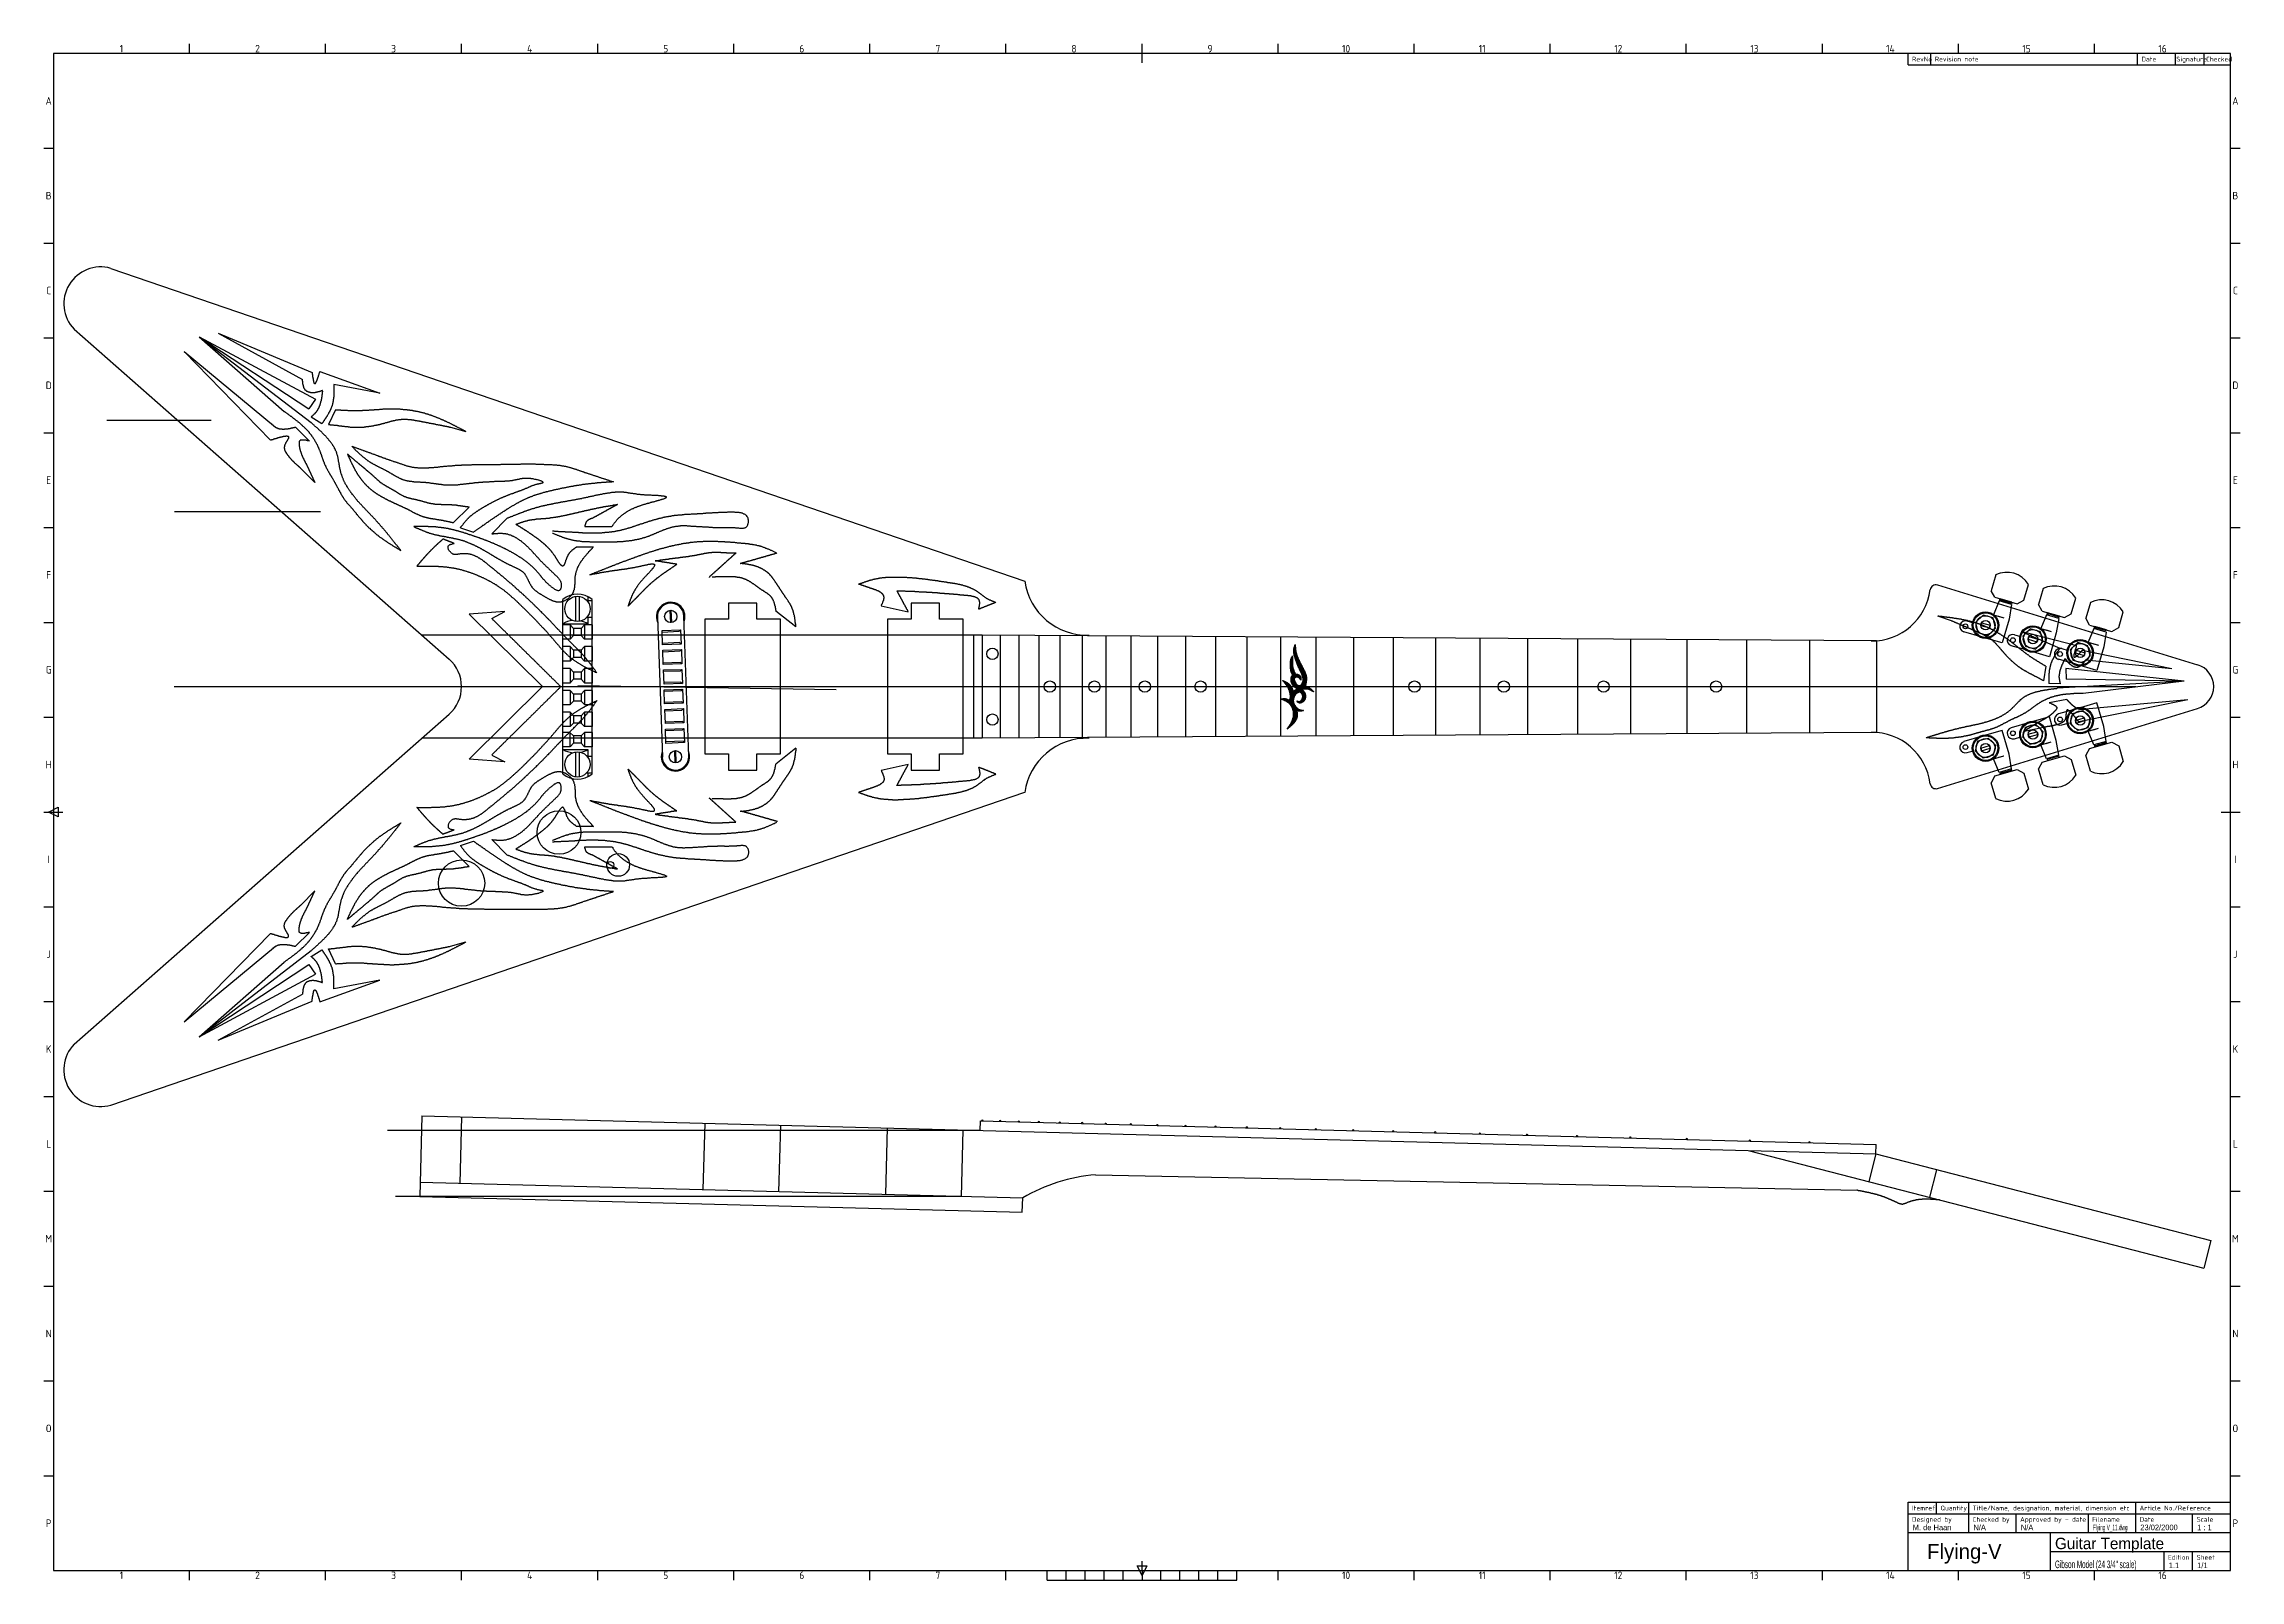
# Model space of a CAD drawing. Extents: x 15 to 1173, y 15 to 825.
import ezdxf
from ezdxf.enums import TextEntityAlignment as Align

# ---------------------------------------------------------------- set-up
doc = ezdxf.new("R2010")
doc.units = 0
doc.layers.get('0').update_dxf_attribs({"linetype": 'CONTINUOUS'})
for name, color, linetype in [('BODY', 3, 'CONTINUOUS'), ('BRIDGE', 5, 'CONTINUOUS'), ('BRIDGE_AND_TAILPIECE', 6, 'CONTINUOUS'), ('CONTROLS', 4, 'CONTINUOUS'), ('FRAME_025', 7, 'CONTINUOUS'), ('FRAME_050', 6, 'CONTINUOUS'), ('FRAME_070', 5, 'CONTINUOUS'), ('HATCH', 7, 'CONTINUOUS'), ('HEADSTOCK', 1, 'CONTINUOUS'), ('NECK', 1, 'CONTINUOUS'), ('NECK2', 1, 'CONTINUOUS'), ('PICKUP_CAVITY', 1, 'CONTINUOUS'), ('PICKUPS', 6, 'CONTINUOUS'), ('TRIBAL_GRAPHIC_REV2', 5, 'CONTINUOUS'), ('TUNERS', 4, 'CONTINUOUS')]:
    doc.layers.add(name, color=color, linetype=linetype)
doc.styles.add('ISO_PROPORTIONAL', font='isocp.shx')

msp = doc.modelspace()

# ---------------------------------------------------------------- texts
at = {"layer": 'FRAME_070', "color": 5}
for s, height, p in [('M. de Haan', 2.95, (1000.4, 41.3)), ('N/A', 2.95, (1032.4, 41.3)), ('N/A', 2.95, (1057.4, 41.3)), ('Guitar Template', 6, (1075.4, 31.3)), ('23/02/2000', 2.95, (1120.4, 41.3)), ('1 : 1', 2.95, (1150.4, 41.3)), ('Flying-V', 8, (1008, 26.1)), ('1.1', 2.95, (1135.4, 21.3)), ('1/1', 2.95, (1150.4, 21.3))]:
    msp.add_text(s, height=height, dxfattribs=at).set_placement(p)
at = {"layer": 'FRAME_070', "color": 5, "width": 0.5}
for s, height, p in [('Flying V_11.dwg', 2.952, (1095.4, 41.3)), ('Gibson Model (24 3/4" scale)', 4, (1075.4, 21.3))]:
    msp.add_text(s, height=height, dxfattribs=at).set_placement(p)

# ---------------------------------------------------------------- blocks, each defined once
blk = doc.blocks.new('A$C76EB3772')
at = {"layer": 'BRIDGE_AND_TAILPIECE'}
for p, q in [((-24.6, 43), (-24.6, 29.7)), ((-22.7, 43), (-22.7, 29.7)), ((-18.7, 40.8), (-15.9, 40.8)), ((-18.1, 42.8), (-18.1, 40.8)), ((18.5, 35), (19, 34.8)), ((18.8, 35.6), (19.3, 35.4)), ((19.1, 36.2), (19.6, 36)), ((19.4, 36.7), (19.8, 36.4)), ((19.9, 37.3), (20.2, 36.9)), ((20.4, 37.9), (20.8, 37.5)), ((21.1, 38.4), (21.4, 38)), ((21.8, 38.9), (22, 38.4)), ((22.4, 39.2), (22.6, 38.8)), ((23.1, 39.5), (23.3, 39)), ((23.8, 39.7), (24, 39.2)), ((24.6, 39.8), (24.7, 39.3)), ((25.2, 35.6), (25.4, 29.1)), ((25.3, 39.9), (25.3, 39.4)), ((25.7, 35.7), (26, 29.2)), ((26, 39.9), (26, 39.4)), ((26.4, 39.8), (26.4, 39.4)), ((26.9, 39.8), (26.8, 39.3)), ((27.3, 39.7), (27.2, 39.2)), ((27.7, 39.6), (27.5, 39.1)), ((28.2, 39.4), (28, 38.9)), ((28.6, 39.3), (28.4, 38.8)), ((29, 39.1), (28.8, 38.6)), ((29.4, 38.8), (29.2, 38.4)), ((29.8, 38.6), (29.5, 38.2)), ((30.3, 38.2), (30, 37.8)), ((30.7, 37.9), (30.3, 37.5)), ((31, 37.6), (30.6, 37.2)), ((31.3, 37.2), (30.9, 36.9)), ((31.7, 36.7), (31.3, 36.5)), ((32, 36.3), (31.6, 36)), ((32.2, 35.8), (31.8, 35.6)), ((32.5, 35.2), (32.1, 35)), ((-31.4, 28.6), (-18.1, 28.6)), ((-27.5, 28), (-31.4, 28)), ((-27.5, 28), (-31.4, 28)), ((-27.5, 28), (-27.5, 20.4)), ((-27.5, 28), (-25.6, 26.1)), ((-21.7, 26.1), (-25.6, 26.1)), ((-25.6, 26.1), (-25.6, 22.3)), ((-19.8, 28), (-21.7, 26.1)), ((-21.7, 26.1), (-21.7, 22.3)), ((-19.8, 28), (-19.8, 20.4)), ((-15.9, 28), (-19.8, 28)), ((-18.7, 32), (-15.9, 32)), ((-18.1, 32), (-18.1, 28.6)), ((-15.9, 28), (-15.9, 20.4)), ((18.1, 32.9), (18.6, 32.9)), ((18.1, 32.1), (18.6, 32.2)), ((18.6, 31.5), (18.1, 31.4)), ((18.2, 33.7), (18.7, 33.6)), ((18.3, 34.3), (18.8, 34.2)), ((18.6, 30.7), (18.3, 30.7)), ((18.6, 30.1), (18.4, 30.1)), ((18.7, 29.6), (18.6, 29.6)), ((21.1, 24.2), (30.1, 24.6)), ((30.1, 24.6), (30.8, 25.3)), ((32.7, 34.7), (32.2, 34.6)), ((32.9, 34.1), (32.4, 34)), ((33, 33.3), (32.5, 33.3)), ((32.5, 31.9), (33, 31.9)), ((32.6, 32.6), (33.1, 32.7)), ((32.6, 31.2), (33, 31.1)), ((32.6, 30.5), (32.8, 30.5)), ((-27.5, 20.4), (-31.4, 20.4)), ((-27.5, 16.5), (-31.4, 16.5)), ((-27.5, 16.5), (-31.4, 16.5)), ((-27.5, 20.4), (-25.6, 22.3)), ((-27.5, 16.5), (-27.5, 8.9)), ((-27.5, 16.5), (-25.6, 14.6)), ((-21.7, 22.3), (-25.6, 22.3)), ((-21.7, 22.3), (-25.6, 22.3)), ((-25.6, 14.6), (-25.6, 10.8)), ((-21.7, 14.6), (-25.6, 14.6)), ((-19.8, 20.4), (-21.7, 22.3)), ((-19.8, 16.5), (-21.7, 14.6)), ((-21.7, 14.6), (-21.7, 10.8)), ((-15.9, 20.4), (-19.8, 20.4)), ((-19.8, 16.5), (-19.8, 8.9)), ((-15.9, 16.5), (-19.8, 16.5)), ((-15.9, 16.5), (-15.9, 8.9)), ((30.3, 18.6), (21.3, 18.2)), ((21.5, 13.8), (30.5, 14.2)), ((30.3, 18.6), (31.1, 17.8)), ((30.5, 14.2), (31.2, 14.9)), ((-27.5, 8.9), (-31.4, 8.9)), ((-27.5, 5), (-31.4, 5)), ((-27.5, 5), (-31.4, 5)), ((-27.5, 8.9), (-25.6, 10.8)), ((-27.5, 5), (-27.5, -2.7)), ((-27.5, 5), (-25.6, 3.1)), ((-21.7, 10.8), (-25.6, 10.8)), ((-21.7, 10.8), (-25.6, 10.8)), ((-21.7, 3.1), (-25.6, 3.1)), ((-25.6, 3.1), (-25.6, -0.7)), ((-19.8, 8.9), (-21.7, 10.8)), ((-19.8, 5), (-21.7, 3.1)), ((-21.7, 3.1), (-21.7, -0.7)), ((-15.9, 8.9), (-19.8, 8.9)), ((-19.8, 5), (-19.8, -2.7)), ((-15.9, 5), (-19.8, 5)), ((-15.9, 5), (-15.9, -2.7)), ((30.7, 8.2), (21.7, 7.8)), ((21.8, 3.5), (30.8, 3.8)), ((30.7, 8.2), (31.4, 7.4)), ((30.8, 3.8), (31.5, 4.5)), ((-27.5, -2.7), (-31.4, -2.7)), ((-27.5, -6.6), (-31.4, -6.6)), ((-27.5, -6.6), (-31.4, -6.6)), ((-27.5, -2.6), (-25.6, -0.7)), ((-27.5, -6.6), (-27.5, -14.2)), ((-27.5, -6.6), (-25.6, -8.5)), ((-21.7, -0.7), (-25.6, -0.7)), ((-21.7, -0.7), (-25.6, -0.7)), ((-21.7, -8.5), (-25.6, -8.5)), ((-25.6, -8.5), (-25.6, -12.3)), ((-19.8, -2.6), (-21.7, -0.7)), ((-19.8, -6.6), (-21.7, -8.5)), ((-21.7, -8.5), (-21.7, -12.3)), ((-15.9, -2.7), (-19.8, -2.7)), ((-19.8, -6.6), (-19.8, -14.2)), ((-15.9, -6.6), (-19.8, -6.6)), ((-15.9, -6.6), (-15.9, -14.2)), ((31, -2.2), (22, -2.5)), ((22.2, -6.9), (31.2, -6.6)), ((31, -2.2), (31.8, -3)), ((31.2, -6.6), (31.9, -5.9)), ((-27.5, -14.2), (-31.4, -14.2)), ((-27.5, -18.1), (-31.4, -18.1)), ((-27.5, -18.1), (-31.4, -18.1)), ((-27.5, -14.1), (-25.6, -12.3)), ((-27.5, -18.1), (-27.5, -25.7)), ((-27.5, -18.1), (-25.6, -20)), ((-21.7, -12.3), (-25.6, -12.3)), ((-21.7, -12.3), (-25.6, -12.3)), ((-25.6, -20), (-25.6, -23.8)), ((-21.7, -20), (-25.6, -20)), ((-19.8, -14.1), (-21.7, -12.3)), ((-19.8, -18.1), (-21.7, -20)), ((-21.7, -20), (-21.7, -23.8)), ((-15.9, -14.2), (-19.8, -14.2)), ((-19.8, -18.1), (-19.8, -25.7)), ((-15.9, -18.1), (-19.8, -18.1)), ((-15.9, -18.1), (-15.9, -25.7)), ((31.4, -12.6), (22.4, -12.9)), ((22.5, -17.3), (31.5, -17)), ((31.8, -23), (22.8, -23.3)), ((31.4, -12.6), (32.2, -13.3)), ((31.5, -17), (32.3, -16.2)), ((31.8, -23), (32.5, -23.7)), ((-27.5, -25.7), (-31.4, -25.7)), ((-27.6, -28.7), (-31.4, -28.7)), ((-27.6, -28.7), (-31.4, -28.7)), ((-27.6, -28.7), (-27.6, -36.3)), ((-27.6, -28.7), (-25.6, -30.6)), ((-27.5, -25.7), (-25.6, -23.8)), ((-27.5, -36.3), (-25.6, -34.4)), ((-21.7, -23.8), (-25.6, -23.8)), ((-21.7, -23.8), (-25.6, -23.8)), ((-21.7, -30.6), (-25.6, -30.6)), ((-25.6, -30.6), (-25.6, -34.4)), ((-21.7, -34.4), (-25.6, -34.4)), ((-21.7, -34.4), (-25.6, -34.4)), ((-19.8, -25.7), (-21.7, -23.8)), ((-19.8, -28.7), (-21.7, -30.6)), ((-21.7, -30.6), (-21.7, -34.4)), ((-19.8, -36.3), (-21.7, -34.4)), ((-15.9, -25.7), (-19.8, -25.7)), ((-19.8, -28.7), (-19.8, -36.3)), ((-15.9, -28.7), (-19.8, -28.7)), ((-15.9, -28.7), (-15.9, -36.3)), ((22.9, -27.7), (31.9, -27.4)), ((32.1, -33.4), (23.1, -33.7)), ((31.9, -27.4), (32.6, -26.6)), ((32.1, -33.4), (32.9, -34.1)), ((-27.6, -36.3), (-31.4, -36.3)), ((-31.4, -37.8), (-18.1, -37.8)), ((-24.6, -39), (-24.6, -52.3)), ((-22.7, -39), (-22.7, -52.3)), ((-15.9, -36.3), (-19.8, -36.3)), ((-18.7, -41.2), (-15.9, -41.2)), ((-18.1, -37.8), (-18.1, -41.2)), ((21.1, -40.4), (20.7, -40.3)), ((21.2, -41.2), (20.7, -41.1)), ((20.7, -41.8), (21.2, -41.8)), ((20.7, -42.6), (21.2, -42.5)), ((21.1, -39.8), (20.9, -39.7)), ((20.9, -43.3), (21.3, -43.2)), ((21.1, -39.3), (21, -39.2)), ((21.1, -44), (21.5, -43.8)), ((21.3, -44.6), (21.8, -44.4)), ((21.6, -45.3), (22.1, -45)), ((22, -45.8), (22.4, -45.6)), ((22.3, -46.3), (22.7, -46)), ((28, -44.8), (27.7, -38.3)), ((28.5, -44.8), (28.3, -38.3)), ((33.9, -46.3), (33.5, -46)), ((34.2, -46), (33.8, -45.7)), ((34.5, -45.5), (34.1, -45.2)), ((34.8, -45), (34.4, -44.7)), ((35.1, -44.5), (34.6, -44.3)), ((35.3, -43.9), (34.8, -43.7)), ((35.4, -43.4), (34.9, -43.3)), ((35.1, -39.2), (35.2, -39.1)), ((35.1, -39.9), (35.4, -39.8)), ((35.1, -40.6), (35.6, -40.6)), ((35.1, -41.3), (35.6, -41.3)), ((35.6, -42), (35.1, -42)), ((35.5, -42.8), (35.1, -42.7)), ((-18.7, -50), (-15.9, -50)), ((-18.1, -50), (-18.1, -52)), ((22.8, -46.8), (23.2, -46.5)), ((23.4, -47.4), (23.7, -47)), ((24.1, -47.9), (24.4, -47.5)), ((24.8, -48.3), (25, -47.8)), ((25.5, -48.6), (25.7, -48.1)), ((26.2, -48.8), (26.3, -48.3)), ((26.9, -49), (27, -48.5)), ((27.7, -49), (27.8, -48.5)), ((28.4, -49.1), (28.4, -48.6)), ((29.1, -49), (29.1, -48.5)), ((29.5, -48.9), (29.4, -48.4)), ((30, -48.8), (29.8, -48.3)), ((30.4, -48.7), (30.2, -48.2)), ((30.8, -48.6), (30.6, -48.1)), ((31.3, -48.4), (31.1, -47.9)), ((31.7, -48.2), (31.4, -47.7)), ((32, -48), (31.8, -47.5)), ((32.5, -47.7), (32.2, -47.3)), ((32.8, -47.4), (32.5, -47.1)), ((33.3, -47), (32.9, -46.7)), ((33.6, -46.7), (33.2, -46.3))]:
    blk.add_line(p, q, dxfattribs=at)
for points in [[(-31.4, 41.4), (-31.4, -50.6)], [(-15.9, -50.6), (-15.9, 41.4)], [(18.6, 32.2), (21.2, -41.8)], [(35.1, -41.3), (32.6, 32.6)]]:
    blk.add_lwpolyline(points, dxfattribs=at)
for points in [[(21.1, 25), (30.8, 25.3), (31.1, 17.8), (21.3, 17.5)], [(21.4, 14.6), (31.2, 14.9), (31.4, 7.4), (21.7, 7.1)], [(21.8, 4.2), (31.5, 4.5), (31.8, -3), (22.1, -3.3)], [(22.2, -6.2), (31.9, -5.9), (32.2, -13.3), (22.4, -13.7)], [(22.5, -16.6), (32.3, -16.2), (32.5, -23.7), (22.8, -24.1)], [(22.9, -27), (32.6, -26.6), (32.9, -34.1), (23.1, -34.5)]]:
    blk.add_lwpolyline(points, close=True, dxfattribs=at)
for centre, radius in [((-23.6, 36.4), 6.65), ((25.6, 32.4), 3.25), ((-23.6, -45.6), 6.65), ((28.1, -41.6), 3.25)]:
    blk.add_circle(centre, radius, dxfattribs=at)
for centre, radius, start, end in [((-23.6, 32), 12.2, 50.4788, 129.5212), ((25.6, 32.4), 7.5, 340.9605, 203.0395), ((25.6, 32.4), 7, 2, 182), ((-24.7, 16.4), 13.9, 95.6482, 118.6255), ((-24.7, 16.4), 13.9, 61.3745, 78.1627), ((-24.7, -25.6), 13.9, 241.3745, 264.3518), ((-24.7, -25.6), 13.9, 281.8373, 298.6255), ((28.1, -41.6), 7.5, 160.9605, 23.0395), ((28.1, -41.6), 7, 182, 2), ((28.1, -41.6), 7, 182, 2), ((-23.6, -41.2), 12.2, 230.4788, 309.5212)]:
    blk.add_arc(centre, radius, start, end, dxfattribs=at)
blk = doc.blocks.new('A$C04613143')
at = {"layer": 'PICKUP_CAVITY'}
for p, q in [((0, 35.5), (0, -35.5)), ((12.4, 35.5), (0, 35.5)), ((27.4, 44), (12.4, 44)), ((12.4, 44), (12.4, 35.5)), ((27.4, 35.5), (27.4, 44)), ((39.9, 35.5), (27.4, 35.5)), ((39.9, -35.5), (39.9, 35.5)), ((0, -35.5), (12.4, -35.5)), ((12.4, -35.5), (12.4, -44)), ((12.4, -44), (27.4, -44)), ((27.4, -35.5), (39.9, -35.5)), ((27.4, -44), (27.4, -35.5))]:
    blk.add_line(p, q, dxfattribs=at)
blk = doc.blocks.new('ISO_A0_TITLE_BLOCK')
at = {"layer": 'FRAME_050'}
for p, q in [((91.75, 820), (91.75, 825)), ((163.5, 820), (163.5, 825)), ((235.25, 820), (235.25, 825)), ((307, 820), (307, 825)), ((378.75, 820), (378.75, 825)), ((450.5, 820), (450.5, 825)), ((522.25, 820), (522.25, 825)), ((594, 815), (594, 825)), ((665.75, 820), (665.75, 825)), ((737.5, 820), (737.5, 825)), ((809.25, 820), (809.25, 825)), ((881, 820), (881, 825)), ((952.75, 820), (952.75, 825)), ((1024.5, 820), (1024.5, 825)), ((1096.25, 820), (1096.25, 825)), ((15, 770), (20, 770)), ((1168, 770), (1173, 770)), ((15, 720), (20, 720)), ((1168, 720), (1173, 720)), ((15, 670), (20, 670)), ((1168, 670), (1173, 670)), ((15, 620), (20, 620)), ((1168, 620), (1173, 620)), ((15, 570), (20, 570)), ((1168, 570), (1173, 570)), ((15, 520), (20, 520)), ((1168, 520), (1173, 520)), ((15, 470), (20, 470)), ((1168, 470), (1173, 470)), ((15, 420), (25, 420)), ((17.5, 420), (22.5, 422.5)), ((22.5, 417.5), (17.5, 420)), ((22.5, 422.5), (22.5, 417.5)), ((1163, 420), (1173, 420)), ((15, 370), (20, 370)), ((1168, 370), (1173, 370)), ((15, 320), (20, 320)), ((1168, 320), (1173, 320)), ((15, 270), (20, 270)), ((1168, 270), (1173, 270)), ((15, 220), (20, 220)), ((1168, 220), (1173, 220)), ((15, 170), (20, 170)), ((1168, 170), (1173, 170)), ((15, 120), (20, 120)), ((1168, 120), (1173, 120)), ((15, 70), (20, 70)), ((1168, 70), (1173, 70)), ((594, 20), (594, 25)), ((91.75, 15), (91.75, 20)), ((163.5, 15), (163.5, 20)), ((235.25, 15), (235.25, 20)), ((307, 15), (307, 20)), ((378.75, 15), (378.75, 20)), ((450.5, 15), (450.5, 20)), ((522.25, 15), (522.25, 20)), ((544, 15), (544, 20)), ((544, 15), (644, 15)), ((554, 15), (554, 20)), ((564, 15), (564, 20)), ((574, 15), (574, 20)), ((584, 15), (584, 20)), ((594, 17.5), (591.5, 22.5)), ((591.5, 22.5), (596.5, 22.5)), ((596.5, 22.5), (594, 17.5)), ((594, 20), (594, 15)), ((604, 15), (604, 20)), ((614, 15), (614, 20)), ((624, 15), (624, 20)), ((634, 15), (634, 20)), ((644, 15), (644, 20)), ((665.75, 15), (665.75, 20)), ((737.5, 15), (737.5, 20)), ((809.25, 15), (809.25, 20)), ((881, 15), (881, 20)), ((952.75, 15), (952.75, 20)), ((1024.5, 15), (1024.5, 20)), ((1096.25, 15), (1096.25, 20))]:
    blk.add_line(p, q, dxfattribs=at)
at = {"layer": 'FRAME_070'}
for p, q in [((1168, 820), (20, 820)), ((20, 820), (20, 20)), ((998, 814), (998, 820)), ((998, 814), (1168, 814)), ((1010, 814), (1010, 820)), ((1119, 814), (1119, 820)), ((1139, 814), (1139, 820)), ((1154, 814), (1154, 820)), ((1168, 20), (1168, 820)), ((998, 56), (1168, 56)), ((998, 50), (998, 56)), ((998, 50), (1168, 50)), ((998, 20), (998, 50)), ((1013, 50), (1013, 56)), ((1030, 50), (1030, 56)), ((1030, 40), (1030, 50)), ((1055, 40), (1055, 50)), ((1093, 40), (1093, 50)), ((1118, 50), (1118, 56)), ((1118, 40), (1118, 50)), ((1148, 40), (1148, 50)), ((998, 40), (1168, 40)), ((1073, 20), (1073, 40)), ((1073, 30), (1168, 30)), ((1133, 20), (1133, 30)), ((1148, 20), (1148, 30)), ((20, 20), (1168, 20))]:
    blk.add_line(p, q, dxfattribs=at)
at = {"layer": 'FRAME_025', "style": 'ISO_PROPORTIONAL'}
for s, p in [('RevNo', (1000, 817)), ('Revision note', (1012, 817)), ('Date', (1121, 817)), ('Signature', (1139.361, 817)), ('Checked', (1155.083, 817)), ('Itemref', (1000, 53)), ('Designed by', (1000, 47)), ('Quantity', (1015, 53)), ('Title/Name, designation, material, dimension etc', (1032, 53)), ('Checked by', (1032, 47)), ('Approved by - date', (1057, 47)), ('Filename', (1095, 47)), ('Article No./Reference', (1120, 53)), ('Date', (1120, 47)), ('Scale', (1150, 47)), ('Edition', (1135, 27)), ('Sheet', (1150, 27))]:
    blk.add_text(s, height=2.5, dxfattribs=at).set_placement(p, align=Align.MIDDLE_LEFT)
at = {"layer": 'FRAME_025', "style": 'ISO_PROPORTIONAL', "flags": 8}
for tag, p in [('DESIGNED_BY', (1000, 43)), ('CHECKED_BY', (1032, 43)), ('APPROVED_BY_DATE', (1057, 43)), ('FILENAME', (1095, 43)), ('DATE', (1120, 43)), ('SCALE', (1150, 43)), ('EDITION', (1135, 23)), ('SHEET', (1150, 23))]:
    blk.add_attdef(tag, text='', height=2.5, dxfattribs=at).set_placement(p, align=Align.MIDDLE_LEFT)
at = {"layer": 'FRAME_050', "style": 'ISO_PROPORTIONAL'}
for s, p in [('1', (55.875, 822.5)), ('2', (127.625, 822.5)), ('3', (199.375, 822.5)), ('4', (271.125, 822.5)), ('5', (342.875, 822.5)), ('6', (414.625, 822.5)), ('7', (486.375, 822.5)), ('8', (558.125, 822.5)), ('9', (629.875, 822.5)), ('10', (701.625, 822.5)), ('11', (773.375, 822.5)), ('12', (845.125, 822.5)), ('13', (916.875, 822.5)), ('14', (988.625, 822.5)), ('15', (1060.375, 822.5)), ('16', (1132.125, 822.5)), ('A', (17.5, 795)), ('A', (1170.5, 795)), ('B', (17.5, 745)), ('B', (1170.5, 745)), ('C', (17.5, 695)), ('C', (1170.5, 695)), ('D', (17.5, 645)), ('D', (1170.5, 645)), ('E', (17.5, 595)), ('E', (1170.5, 595)), ('F', (17.5, 545)), ('F', (1170.5, 545)), ('G', (17.5, 495)), ('G', (1170.5, 495)), ('H', (17.5, 445)), ('H', (1170.5, 445)), ('I', (17.5, 395)), ('I', (1170.5, 395)), ('J', (17.5, 345)), ('J', (1170.5, 345)), ('K', (17.5, 295)), ('K', (1170.5, 295)), ('L', (17.5, 245)), ('L', (1170.5, 245)), ('M', (17.5, 195)), ('M', (1170.5, 195)), ('N', (17.5, 145)), ('N', (1170.5, 145)), ('O', (17.5, 95)), ('O', (1170.5, 95)), ('P', (17.5, 45)), ('P', (1170.5, 45)), ('1', (55.875, 17.5)), ('2', (127.625, 17.5)), ('3', (199.375, 17.5)), ('4', (271.125, 17.5)), ('5', (342.875, 17.5)), ('6', (414.625, 17.5)), ('7', (486.375, 17.5)), ('10', (701.625, 17.5)), ('11', (773.375, 17.5)), ('12', (845.125, 17.5)), ('13', (916.875, 17.5)), ('14', (988.625, 17.5)), ('15', (1060.375, 17.5)), ('16', (1132.125, 17.5))]:
    blk.add_text(s, height=4, dxfattribs=at).set_placement(p, align=Align.MIDDLE)
at = {"layer": 'FRAME_050', "style": 'ISO_PROPORTIONAL', "flags": 8}
for tag, height, p in [('TITLE', 5, (1120.5, 35)), ('OWNER', 5, (1035.5, 30)), ('DRAWING_NUMBER', 3, (1103, 25))]:
    blk.add_attdef(tag, text='', height=height, dxfattribs=at).set_placement(p, align=Align.MIDDLE)
blk = doc.blocks.new('*U11')
at = {"layer": 'HATCH', "linetype": 'CONTINUOUS'}
for points in [[(672.4, 500), (672.3, 497.3), (673.4, 497.4)], [(672.8, 501.2), (672.4, 500), (673.4, 497.4)], [(673.4, 502.3), (672.8, 501.2), (673.4, 497.4)], [(674.2, 506.4), (674, 504.4), (675, 505.5)], [(675, 505.5), (674, 504.4), (675.6, 502.7)], [(674, 504.4), (674.4, 502.4), (675.6, 502.7)], [(674.8, 508.4), (674.2, 506.4), (675, 505.5)], [(675.6, 502.7), (674.4, 502.4), (676.7, 500.1)], [(674.4, 502.4), (675, 500.4), (676.7, 500.1)], [(675, 500.4), (676.5, 496.6), (676.7, 500.1)], [(676.7, 500.1), (676.5, 496.6), (678, 497.5)], [(668.2, 489.3), (669.6, 487.8), (670.7, 488.1)], [(670.7, 488.1), (669.6, 487.8), (671.8, 487.2)], [(669.6, 487.8), (670.8, 486.1), (671.8, 487.2)], [(671.8, 487.2), (670.8, 486.1), (672.7, 486.1)], [(673.4, 497.4), (672.3, 497.3), (673.9, 495)], [(672.3, 497.3), (672.4, 494.7), (673.9, 495)], [(673.9, 495), (672.4, 494.7), (674.9, 492.7)], [(672.4, 494.7), (672.8, 493.5), (674.9, 492.7)], [(673.5, 492.3), (672.7, 490.9), (675.3, 491.1)], [(675.3, 491.1), (672.7, 490.9), (674.4, 490.6)], [(672.7, 490.9), (672.7, 489.1), (674.4, 490.6)], [(674.4, 490.6), (672.7, 489.1), (674.3, 490.2)], [(674.3, 490.2), (672.7, 489.1), (674.3, 489.7)], [(674.3, 489.7), (672.7, 489.1), (674.7, 488.6)], [(672.7, 489.1), (673.2, 487.5), (674.7, 488.6)], [(672.8, 493.5), (673.5, 492.3), (674.9, 492.7)], [(674.7, 488.6), (673.2, 487.5), (675.2, 487.7)], [(675.2, 487.7), (673.2, 487.5), (675.9, 487)], [(673.2, 487.5), (674.2, 486.1), (675.9, 487)], [(674.9, 492.7), (673.5, 492.3), (676.1, 492.5)], [(676.1, 492.5), (673.5, 492.3), (677.2, 491.9)], [(673.5, 492.3), (675.3, 491.1), (677.2, 491.9)], [(675.9, 487), (674.2, 486.1), (676.9, 486.7)], [(676.9, 486.7), (674.2, 486.1), (680.1, 486.5)], [(680.1, 486.5), (674.2, 486.1), (681.2, 486.1)], [(677.2, 491.9), (675.3, 491.1), (676.4, 491)], [(677.2, 491.9), (676.4, 491), (677.7, 490.8)], [(676.4, 491), (677.2, 490.4), (677.7, 490.8)], [(678, 497.5), (676.5, 496.6), (679.3, 494.9)], [(676.5, 496.6), (678.2, 492.9), (679.3, 494.9)], [(677.9, 487), (676.9, 486.7), (680.1, 486.5)], [(677.7, 490.8), (677.2, 490.4), (677.8, 489.5)], [(678.5, 487.8), (677.9, 487), (680.1, 486.5)], [(679.3, 494.9), (678.2, 492.9), (680.4, 492.2)], [(678.2, 492.9), (678.8, 490.9), (680.4, 492.2)], [(678.9, 488.9), (678.5, 487.8), (680.1, 486.5)], [(680.4, 492.2), (678.8, 490.9), (680.7, 490.8)], [(678.8, 490.9), (678.9, 489.9), (680.7, 490.8)], [(680.7, 490.8), (678.9, 489.9), (680.7, 489.4)], [(678.9, 489.9), (678.9, 488.9), (680.7, 489.4)], [(680.7, 489.4), (678.9, 488.9), (680.1, 486.5)], [(668.4, 479.8), (667.3, 479.5), (671.7, 478.9)], [(667.3, 479.5), (669.6, 478.6), (671.7, 478.9)], [(669.6, 479.8), (668.4, 479.8), (671.7, 478.9)], [(671.7, 478.9), (669.6, 478.6), (673.7, 478.6)], [(669.6, 478.6), (671.7, 477.2), (673.9, 477.7)], [(673.7, 478.6), (669.6, 478.6), (673.9, 477.7)], [(670.8, 486.1), (671.6, 484.4), (673.3, 484.6)], [(672.7, 486.1), (670.8, 486.1), (673.3, 484.6)], [(673.3, 484.6), (671.6, 484.4), (673.8, 483.1)], [(671.6, 484.4), (672.1, 482.5), (673.8, 483.1)], [(672.1, 479.7), (671.7, 478.9), (673.8, 479.5)], [(673.8, 479.5), (671.7, 478.9), (673.7, 478.6)], [(673.9, 477.7), (671.7, 477.2), (674.6, 476.1)], [(671.7, 477.2), (672.5, 476.3), (674.6, 476.1)], [(673.8, 483.1), (672.1, 482.5), (675.6, 482.6)], [(675.6, 482.6), (672.1, 482.5), (675, 482)], [(672.1, 482.5), (672.3, 480.6), (675, 482)], [(672.3, 480.6), (672.1, 479.7), (673.8, 479.5)], [(675, 482), (672.3, 480.6), (674.5, 481.3)], [(674.5, 481.3), (672.3, 480.6), (673.8, 479.5)], [(672.5, 476.3), (673.1, 475.2), (674.6, 476.1)], [(674.6, 476.1), (673.1, 475.2), (675.9, 474.7)], [(673.1, 475.2), (673.8, 472.8), (675.9, 474.7)], [(674.7, 484.3), (673.8, 483.1), (677.3, 483.3)], [(677.3, 483.3), (673.8, 483.1), (675.6, 482.6)], [(674.2, 486.1), (676, 484.9), (681.2, 486.1)], [(676, 484.9), (674.7, 484.3), (680.1, 484.8)], [(680.1, 484.8), (674.7, 484.3), (678.5, 484.6)], [(678.5, 484.6), (674.7, 484.3), (679.4, 483.5)], [(674.7, 484.3), (677.3, 483.3), (679.4, 483.5)], [(675.7, 478.5), (676.7, 477.5), (676.6, 478.3)], [(681.2, 486.1), (676, 484.9), (683, 484.9)], [(676, 484.9), (680.1, 484.8), (683, 484.9)], [(679.2, 478.4), (676.6, 478.3), (678, 477.6)], [(677.5, 478.4), (676.6, 478.3), (679.2, 478.4)], [(676.6, 478.3), (676.7, 477.5), (678, 477.6)], [(678, 477.6), (676.7, 477.5), (677.3, 477.4)], [(679.4, 483.5), (677.3, 483.3), (680, 482.3)], [(677.3, 483.3), (678, 482.7), (680, 482.3)], [(678.2, 479.1), (677.5, 478.4), (679.2, 478.4)], [(678, 482.7), (678.6, 481.9), (680, 482.3)], [(678.6, 480), (678.2, 479.1), (680, 479.6)], [(680, 479.6), (678.2, 479.1), (679.2, 478.4)], [(680, 482.3), (678.6, 481.9), (680.2, 480.9)], [(678.6, 481.9), (678.8, 481), (680.2, 480.9)], [(678.8, 481), (678.6, 480), (680.2, 480.9)], [(680.2, 480.9), (678.6, 480), (680, 479.6)], [(683, 484.9), (680.1, 484.8), (681.6, 484.7)], [(683, 484.9), (681.6, 484.7), (683.1, 484.1)], [(683, 484.9), (683.1, 484.1), (684.5, 483.3)], [(672, 465.8), (670.5, 463.8), (672.8, 465.6)], [(673.1, 468), (672, 465.8), (674.7, 467.8)], [(674.7, 467.8), (672, 465.8), (672.8, 465.6)], [(673.8, 470.3), (673.1, 468), (675.5, 469.2)], [(675.5, 469.2), (673.1, 468), (674.7, 467.8)], [(675.9, 474.7), (673.8, 472.8), (675.6, 473.5)], [(675.6, 473.5), (673.8, 472.8), (675.8, 472)], [(673.8, 472.8), (673.8, 470.3), (675.8, 472)], [(675.8, 472), (673.8, 470.3), (675.9, 470.6)], [(675.9, 470.6), (673.8, 470.3), (675.5, 469.2)], [(675.9, 474.7), (675.6, 473.5), (677.4, 473.9)], [(677.4, 473.9), (675.6, 473.5), (679.2, 473.6)], [(679.2, 473.6), (675.6, 473.5), (677.4, 473.1)], [(675.6, 473.5), (676.5, 473.2), (677.4, 473.1)]]:
    blk.add_solid(points, dxfattribs=at)

# ---------------------------------------------------------------- linework, layer by layer
msp.add_line((83.6, 486.1), (1118, 486.1))
for points in [[(156.4, 651.8, 0), (156.4, 651.7, 0), (156.4, 651.6, 0), (156.5, 651.5, 0), (156.5, 651.3, 0), (156.5, 651.2, 0), (156.5, 651.1, 0), (156.5, 651, 0), (156.5, 650.9, 0), (156.5, 650.8, 0), (156.6, 650.7, 0), (156.6, 650.5, 0), (156.6, 650.4, 0), (156.6, 650.3, 0), (156.6, 650.2, 0), (156.6, 650.1, 0), (156.7, 650, 0), (156.7, 649.9, 0), (156.7, 649.8, 0), (156.7, 649.6, 0), (156.7, 649.5, 0), (156.7, 649.4, 0), (156.7, 649.3, 0), (156.8, 649.2, 0), (156.8, 649.1, 0), (156.8, 649, 0), (156.8, 648.9, 0), (156.8, 648.8, 0), (156.8, 648.7, 0), (156.9, 648.6, 0), (156.9, 648.5, 0), (156.9, 648.4, 0), (156.9, 648.3, 0), (156.9, 648.2, 0), (156.9, 648.1, 0), (157, 648, 0), (157, 647.9, 0), (157, 647.8, 0), (157, 647.7, 0), (157, 647.7, 0), (157.1, 647.6, 0), (157.1, 647.5, 0), (157.1, 647.4, 0), (157.1, 647.3, 0), (157.1, 647.2, 0), (157.1, 647.2, 0), (157.2, 647.1, 0), (157.2, 647, 0), (157.2, 646.9, 0), (157.2, 646.9, 0), (157.2, 646.8, 0), (157.3, 646.7, 0), (157.3, 646.7, 0), (157.3, 646.6, 0), (157.3, 646.6, 0), (157.3, 646.5, 0), (157.4, 646.4, 0), (157.4, 646.4, 0), (157.4, 646.3, 0), (157.4, 646.3, 0), (157.4, 646.2, 0), (157.5, 646.2, 0), (157.5, 646.2, 0), (157.5, 646.1, 0), (157.5, 646.1, 0), (157.6, 646, 0), (157.6, 646, 0), (157.6, 646, 0), (157.6, 646, 0), (157.7, 645.9, 0), (157.7, 645.9, 0), (157.7, 645.9, 0), (157.7, 645.9, 0), (157.7, 645.9, 0), (157.8, 645.9, 0), (157.8, 645.9, 0), (157.8, 645.8, 0), (157.8, 645.8, 0), (157.9, 645.8, 0), (157.9, 645.9, 0), (157.9, 645.9, 0), (158, 645.9, 0), (158, 645.9, 0), (158, 645.9, 0), (158, 645.9, 0), (158.1, 645.9, 0), (158.1, 646, 0), (158.1, 646, 0), (158.1, 646, 0), (158.2, 646, 0), (158.2, 646.1, 0), (158.2, 646.1, 0), (158.3, 646.2, 0), (158.3, 646.2, 0), (158.3, 646.2, 0), (158.4, 646.3, 0), (158.4, 646.3, 0), (158.4, 646.4, 0), (158.4, 646.4, 0), (158.5, 646.5, 0), (158.5, 646.5, 0), (158.5, 646.6, 0), (158.6, 646.7, 0), (158.6, 646.7, 0), (158.6, 646.8, 0), (158.7, 646.9, 0), (158.7, 646.9, 0), (158.7, 647, 0), (158.8, 647.1, 0), (158.8, 647.1, 0), (158.8, 647.2, 0), (158.9, 647.3, 0), (158.9, 647.4, 0), (158.9, 647.4, 0), (158.9, 647.5, 0), (159, 647.6, 0), (159, 647.7, 0), (159.1, 647.8, 0), (159.1, 647.9, 0), (159.1, 648, 0), (159.2, 648, 0), (159.2, 648.1, 0), (159.2, 648.2, 0), (159.3, 648.3, 0), (159.3, 648.4, 0), (159.3, 648.5, 0), (159.4, 648.6, 0), (159.4, 648.7, 0), (159.4, 648.8, 0), (159.5, 648.9, 0), (159.5, 649, 0), (159.5, 649.1, 0), (159.6, 649.2, 0), (159.6, 649.3, 0), (159.6, 649.4, 0), (159.7, 649.5, 0), (159.7, 649.6, 0), (159.7, 649.8, 0), (159.8, 649.9, 0), (159.8, 650, 0), (159.8, 650.1, 0), (159.9, 650.2, 0), (159.9, 650.3, 0), (160, 650.4, 0), (160, 650.5, 0), (160, 650.6, 0), (160.1, 650.8, 0), (160.1, 650.9, 0), (160.1, 651, 0), (160.2, 651.1, 0), (160.2, 651.2, 0), (160.2, 651.3, 0), (160.3, 651.5, 0), (160.3, 651.6, 0), (160.3, 651.7, 0), (160.4, 651.8, 0), (160.4, 651.9, 0), (160.5, 652, 0), (160.5, 652.2, 0), (160.5, 652.3, 0)], [(161.9, 642.2, 0), (161.8, 642.2, 0), (161.8, 642.1, 0), (161.7, 642.1, 0), (161.6, 642.1, 0), (161.5, 642.1, 0), (161.4, 642, 0), (161.4, 642, 0), (161.3, 642, 0), (161.2, 642, 0), (161.1, 641.9, 0), (161.1, 641.9, 0), (161, 641.9, 0), (160.9, 641.9, 0), (160.8, 641.8, 0), (160.8, 641.8, 0), (160.7, 641.8, 0), (160.6, 641.8, 0), (160.5, 641.7, 0), (160.5, 641.7, 0), (160.4, 641.7, 0), (160.3, 641.7, 0), (160.2, 641.6, 0), (160.1, 641.6, 0), (160.1, 641.6, 0), (160, 641.6, 0), (159.9, 641.6, 0), (159.8, 641.5, 0), (159.8, 641.5, 0), (159.7, 641.5, 0), (159.6, 641.5, 0), (159.5, 641.5, 0), (159.4, 641.4, 0), (159.4, 641.4, 0), (159.3, 641.4, 0), (159.2, 641.4, 0), (159.1, 641.4, 0), (159.1, 641.3, 0), (159, 641.3, 0), (158.9, 641.3, 0), (158.8, 641.3, 0), (158.7, 641.3, 0), (158.7, 641.3, 0), (158.6, 641.2, 0), (158.5, 641.2, 0), (158.4, 641.2, 0), (158.4, 641.2, 0), (158.3, 641.2, 0), (158.2, 641.2, 0), (158.1, 641.2, 0), (158, 641.1, 0), (158, 641.1, 0), (157.9, 641.1, 0), (157.8, 641.1, 0), (157.7, 641.1, 0), (157.6, 641.1, 0), (157.6, 641.1, 0), (157.5, 641.1, 0), (157.4, 641.1, 0), (157.3, 641.1, 0), (157.2, 641.1, 0), (157.2, 641.1, 0), (157.1, 641.1, 0), (157, 641.1, 0), (156.9, 641.1, 0), (156.8, 641.1, 0), (156.8, 641.1, 0), (156.7, 641.1, 0), (156.6, 641.1, 0), (156.5, 641.1, 0), (156.4, 641.1, 0), (156.4, 641.1, 0), (156.3, 641.1, 0), (156.2, 641.1, 0), (156.1, 641.1, 0), (156, 641.1, 0), (155.9, 641.1, 0), (155.9, 641.1, 0), (155.8, 641.1, 0), (155.7, 641.1, 0), (155.6, 641.1, 0), (155.5, 641.2, 0), (155.4, 641.2, 0), (155.4, 641.2, 0), (155.3, 641.2, 0), (155.2, 641.2, 0), (155.1, 641.2, 0), (155, 641.3, 0), (155, 641.3, 0), (154.9, 641.3, 0), (154.8, 641.3, 0), (154.7, 641.3, 0), (154.6, 641.4, 0), (154.6, 641.4, 0), (154.5, 641.4, 0), (154.4, 641.4, 0), (154.3, 641.5, 0), (154.3, 641.5, 0), (154.2, 641.5, 0), (154.1, 641.6, 0), (154, 641.6, 0), (154, 641.6, 0), (153.9, 641.7, 0), (153.8, 641.7, 0), (153.8, 641.7, 0), (153.7, 641.8, 0), (153.6, 641.8, 0), (153.6, 641.8, 0), (153.5, 641.9, 0), (153.4, 641.9, 0), (153.4, 642, 0), (153.3, 642, 0), (153.3, 642.1, 0), (153.2, 642.1, 0), (153.2, 642.2, 0), (153.1, 642.2, 0), (153.1, 642.3, 0), (153, 642.3, 0), (153, 642.4, 0), (152.9, 642.4, 0), (152.9, 642.5, 0), (152.8, 642.5, 0), (152.8, 642.6, 0), (152.7, 642.6, 0), (152.7, 642.7, 0), (152.6, 642.8, 0), (152.6, 642.8, 0), (152.6, 642.9, 0), (152.5, 642.9, 0), (152.5, 643, 0), (152.4, 643.1, 0), (152.4, 643.1, 0), (152.4, 643.2, 0), (152.3, 643.3, 0), (152.3, 643.3, 0), (152.3, 643.4, 0), (152.2, 643.5, 0), (152.2, 643.6, 0), (152.2, 643.6, 0), (152.1, 643.7, 0), (152.1, 643.8, 0), (152.1, 643.8, 0), (152.1, 643.9, 0), (152, 644, 0), (152, 644.1, 0), (152, 644.1, 0), (152, 644.2, 0), (151.9, 644.3, 0), (151.9, 644.4, 0), (151.9, 644.5, 0), (151.9, 644.5, 0), (151.8, 644.6, 0), (151.8, 644.7, 0), (151.8, 644.8, 0), (151.8, 644.9, 0), (151.8, 644.9, 0), (151.7, 645, 0), (151.7, 645.1, 0), (151.7, 645.2, 0), (151.7, 645.3, 0), (151.7, 645.4, 0), (151.7, 645.4, 0), (151.7, 645.5, 0), (151.6, 645.6, 0), (151.6, 645.7, 0), (151.6, 645.8, 0), (151.6, 645.9, 0), (151.6, 646, 0), (151.6, 646.1, 0), (151.6, 646.1, 0), (151.6, 646.2, 0), (151.5, 646.3, 0), (151.5, 646.4, 0), (151.5, 646.5, 0), (151.5, 646.6, 0), (151.5, 646.7, 0), (151.5, 646.8, 0), (151.5, 646.9, 0), (151.5, 647, 0), (151.5, 647, 0), (151.5, 647.1, 0), (151.4, 647.2, 0), (151.4, 647.3, 0), (151.4, 647.4, 0), (151.4, 647.5, 0), (151.4, 647.6, 0), (151.4, 647.7, 0), (151.4, 647.8, 0), (151.4, 647.9, 0), (151.4, 648, 0), (151.4, 648.1, 0), (151.4, 648.1, 0)], [(161.9, 641.9, 0), (161.9, 641.8, 0), (161.9, 641.7, 0), (161.9, 641.6, 0), (161.9, 641.5, 0), (161.8, 641.4, 0), (161.8, 641.3, 0), (161.8, 641.2, 0), (161.8, 641.1, 0), (161.8, 641, 0), (161.8, 640.9, 0), (161.8, 640.8, 0), (161.7, 640.7, 0), (161.7, 640.6, 0), (161.7, 640.5, 0), (161.7, 640.4, 0), (161.7, 640.3, 0), (161.7, 640.2, 0), (161.7, 640.1, 0), (161.6, 640, 0), (161.6, 639.9, 0), (161.6, 639.8, 0), (161.6, 639.7, 0), (161.6, 639.6, 0), (161.6, 639.5, 0), (161.6, 639.4, 0), (161.5, 639.3, 0), (161.5, 639.2, 0), (161.5, 639.1, 0), (161.5, 639, 0), (161.5, 638.9, 0), (161.5, 638.8, 0), (161.4, 638.7, 0), (161.4, 638.6, 0), (161.4, 638.5, 0), (161.4, 638.4, 0), (161.4, 638.3, 0), (161.4, 638.2, 0), (161.3, 638.1, 0), (161.3, 638, 0), (161.3, 637.9, 0), (161.3, 637.8, 0), (161.3, 637.7, 0), (161.2, 637.7, 0), (161.2, 637.6, 0), (161.2, 637.5, 0), (161.2, 637.4, 0), (161.2, 637.3, 0), (161.1, 637.2, 0), (161.1, 637.1, 0), (161.1, 637, 0), (161.1, 636.9, 0), (161.1, 636.8, 0), (161, 636.7, 0), (161, 636.6, 0), (161, 636.5, 0), (161, 636.4, 0), (160.9, 636.3, 0), (160.9, 636.2, 0), (160.9, 636.1, 0), (160.9, 636, 0), (160.8, 635.9, 0), (160.8, 635.9, 0), (160.8, 635.8, 0), (160.8, 635.7, 0), (160.7, 635.6, 0), (160.7, 635.5, 0), (160.7, 635.4, 0), (160.7, 635.3, 0), (160.6, 635.2, 0), (160.6, 635.1, 0), (160.6, 635, 0), (160.5, 634.9, 0), (160.5, 634.8, 0), (160.5, 634.8, 0), (160.5, 634.7, 0), (160.4, 634.6, 0), (160.4, 634.5, 0), (160.4, 634.4, 0), (160.3, 634.3, 0), (160.3, 634.2, 0), (160.3, 634.1, 0), (160.2, 634, 0), (160.2, 634, 0), (160.2, 633.9, 0), (160.1, 633.8, 0), (160.1, 633.7, 0), (160.1, 633.6, 0), (160, 633.5, 0), (160, 633.4, 0), (159.9, 633.4, 0), (159.9, 633.3, 0), (159.9, 633.2, 0), (159.8, 633.1, 0), (159.8, 633, 0), (159.8, 632.9, 0), (159.7, 632.9, 0), (159.7, 632.8, 0), (159.6, 632.7, 0), (159.6, 632.6, 0), (159.5, 632.5, 0), (159.5, 632.4, 0), (159.5, 632.4, 0), (159.4, 632.3, 0), (159.4, 632.2, 0), (159.3, 632.1, 0), (159.3, 632, 0), (159.2, 632, 0), (159.2, 631.9, 0), (159.1, 631.8, 0), (159.1, 631.7, 0), (159, 631.6, 0), (159, 631.6, 0), (158.9, 631.5, 0), (158.9, 631.4, 0), (158.8, 631.3, 0), (158.8, 631.3, 0), (158.7, 631.2, 0), (158.7, 631.1, 0), (158.6, 631, 0), (158.5, 631, 0), (158.5, 630.9, 0), (158.4, 630.8, 0), (158.4, 630.7, 0), (158.3, 630.7, 0), (158.3, 630.6, 0), (158.2, 630.5, 0), (158.1, 630.5, 0), (158.1, 630.4, 0), (158, 630.3, 0), (157.9, 630.3, 0), (157.9, 630.2, 0), (157.8, 630.1, 0), (157.8, 630, 0), (157.7, 630, 0), (157.6, 629.9, 0), (157.6, 629.8, 0), (157.5, 629.8, 0), (157.4, 629.7, 0), (157.4, 629.6, 0), (157.3, 629.6, 0), (157.2, 629.5, 0), (157.1, 629.4, 0), (157.1, 629.4, 0), (157, 629.3, 0), (156.9, 629.2, 0), (156.9, 629.2, 0), (156.8, 629.1, 0), (156.7, 629, 0), (156.7, 629, 0), (156.6, 628.9, 0), (156.5, 628.8, 0), (156.4, 628.8, 0), (156.4, 628.7, 0), (156.3, 628.7, 0), (156.2, 628.6, 0), (156.2, 628.5, 0), (156.1, 628.5, 0), (156, 628.4, 0), (155.9, 628.3, 0)], [(167.9, 645.4, 0), (167.9, 645.3, 0), (167.9, 645.1, 0), (167.9, 645, 0), (167.9, 644.8, 0), (167.9, 644.7, 0), (167.9, 644.5, 0), (167.9, 644.4, 0), (167.9, 644.3, 0), (167.9, 644.1, 0), (167.9, 644, 0), (167.9, 643.8, 0), (167.9, 643.7, 0), (167.9, 643.6, 0), (167.9, 643.4, 0), (167.9, 643.3, 0), (167.9, 643.1, 0), (167.9, 643, 0), (167.9, 642.9, 0), (167.9, 642.7, 0), (167.9, 642.6, 0), (167.9, 642.4, 0), (167.9, 642.3, 0), (167.9, 642.1, 0), (167.9, 642, 0), (167.9, 641.9, 0), (167.9, 641.7, 0), (167.9, 641.6, 0), (167.9, 641.4, 0), (167.9, 641.3, 0), (167.9, 641.2, 0), (167.9, 641, 0), (167.9, 640.9, 0), (167.9, 640.7, 0), (167.9, 640.6, 0), (167.9, 640.5, 0), (167.9, 640.3, 0), (167.9, 640.2, 0), (167.9, 640, 0), (167.8, 639.9, 0), (167.8, 639.8, 0), (167.8, 639.6, 0), (167.8, 639.5, 0), (167.8, 639.4, 0), (167.8, 639.2, 0), (167.8, 639.1, 0), (167.8, 638.9, 0), (167.8, 638.8, 0), (167.8, 638.7, 0), (167.7, 638.5, 0), (167.7, 638.4, 0), (167.7, 638.3, 0), (167.7, 638.1, 0), (167.7, 638, 0), (167.7, 637.8, 0), (167.7, 637.7, 0), (167.6, 637.6, 0), (167.6, 637.4, 0), (167.6, 637.3, 0), (167.6, 637.2, 0), (167.6, 637, 0), (167.5, 636.9, 0), (167.5, 636.8, 0), (167.5, 636.6, 0), (167.5, 636.5, 0), (167.4, 636.4, 0), (167.4, 636.2, 0), (167.4, 636.1, 0), (167.4, 636, 0), (167.3, 635.8, 0), (167.3, 635.7, 0), (167.3, 635.6, 0), (167.2, 635.4, 0), (167.2, 635.3, 0), (167.2, 635.2, 0), (167.1, 635, 0), (167.1, 634.9, 0), (167.1, 634.8, 0), (167, 634.6, 0), (167, 634.5, 0), (166.9, 634.4, 0), (166.9, 634.3, 0), (166.9, 634.1, 0), (166.8, 634, 0), (166.8, 633.9, 0), (166.7, 633.7, 0), (166.7, 633.6, 0), (166.6, 633.5, 0), (166.6, 633.4, 0), (166.5, 633.2, 0), (166.5, 633.1, 0), (166.4, 633, 0), (166.4, 632.9, 0), (166.3, 632.7, 0), (166.3, 632.6, 0), (166.2, 632.5, 0), (166.2, 632.4, 0), (166.1, 632.2, 0), (166.1, 632.1, 0), (166, 632, 0), (165.9, 631.9, 0), (165.9, 631.7, 0), (165.8, 631.6, 0), (165.8, 631.5, 0), (165.7, 631.4, 0), (165.6, 631.2, 0), (165.6, 631.1, 0), (165.5, 631, 0), (165.5, 630.9, 0), (165.4, 630.8, 0), (165.3, 630.6, 0), (165.3, 630.5, 0), (165.2, 630.4, 0), (165.1, 630.3, 0), (165.1, 630.1, 0), (165, 630, 0), (164.9, 629.9, 0), (164.9, 629.8, 0), (164.8, 629.7, 0), (164.7, 629.5, 0), (164.7, 629.4, 0), (164.6, 629.3, 0), (164.5, 629.2, 0), (164.4, 629.1, 0), (164.4, 628.9, 0), (164.3, 628.8, 0), (164.2, 628.7, 0), (164.1, 628.6, 0), (164.1, 628.5, 0), (164, 628.3, 0), (163.9, 628.2, 0), (163.8, 628.1, 0), (163.8, 628, 0), (163.7, 627.9, 0), (163.6, 627.8, 0), (163.5, 627.6, 0), (163.5, 627.5, 0), (163.4, 627.4, 0), (163.3, 627.3, 0), (163.2, 627.2, 0), (163.2, 627, 0), (163.1, 626.9, 0), (163, 626.8, 0), (162.9, 626.7, 0), (162.8, 626.6, 0), (162.8, 626.5, 0), (162.7, 626.3, 0), (162.6, 626.2, 0), (162.5, 626.1, 0), (162.4, 626, 0), (162.4, 625.9, 0), (162.3, 625.7, 0), (162.2, 625.6, 0), (162.1, 625.5, 0), (162, 625.4, 0), (162, 625.3, 0), (161.9, 625.2, 0), (161.8, 625, 0), (161.7, 624.9, 0), (161.6, 624.8, 0)], [(141.7, 631.2, 0), (141.9, 631.1, 0), (142.2, 630.9, 0), (142.4, 630.8, 0), (142.6, 630.6, 0), (142.8, 630.5, 0), (143, 630.3, 0), (143.2, 630.2, 0), (143.4, 630, 0), (143.6, 629.9, 0), (143.8, 629.7, 0), (144, 629.6, 0), (144.2, 629.4, 0), (144.5, 629.3, 0), (144.7, 629.1, 0), (144.9, 629, 0), (145.1, 628.8, 0), (145.3, 628.7, 0), (145.5, 628.5, 0), (145.7, 628.4, 0), (145.9, 628.2, 0), (146.1, 628, 0), (146.3, 627.9, 0), (146.5, 627.7, 0), (146.7, 627.6, 0), (146.9, 627.4, 0), (147.1, 627.3, 0), (147.3, 627.1, 0), (147.5, 627, 0), (147.7, 626.8, 0), (147.9, 626.6, 0), (148.1, 626.5, 0), (148.3, 626.3, 0), (148.5, 626.2, 0), (148.7, 626, 0), (148.9, 625.8, 0), (149.1, 625.7, 0), (149.3, 625.5, 0), (149.5, 625.4, 0), (149.7, 625.2, 0), (149.9, 625, 0), (150.1, 624.9, 0), (150.3, 624.7, 0), (150.5, 624.5, 0), (150.7, 624.4, 0), (150.9, 624.2, 0), (151.1, 624, 0), (151.2, 623.8, 0), (151.4, 623.7, 0), (151.6, 623.5, 0), (151.8, 623.3, 0), (152, 623.2, 0), (152.2, 623, 0), (152.3, 622.8, 0), (152.5, 622.6, 0), (152.7, 622.4, 0), (152.9, 622.3, 0), (153.1, 622.1, 0), (153.2, 621.9, 0), (153.4, 621.7, 0), (153.6, 621.5, 0), (153.8, 621.3, 0), (153.9, 621.1, 0), (154.1, 621, 0), (154.3, 620.8, 0), (154.4, 620.6, 0), (154.6, 620.4, 0), (154.8, 620.2, 0), (154.9, 620, 0), (155.1, 619.8, 0), (155.2, 619.6, 0), (155.4, 619.4, 0), (155.6, 619.2, 0), (155.7, 619, 0), (155.9, 618.8, 0), (156, 618.6, 0), (156.2, 618.4, 0), (156.3, 618.2, 0), (156.5, 618, 0), (156.6, 617.8, 0), (156.8, 617.5, 0), (156.9, 617.3, 0), (157, 617.1, 0), (157.2, 616.9, 0), (157.3, 616.7, 0), (157.5, 616.5, 0), (157.6, 616.3, 0), (157.7, 616, 0), (157.9, 615.8, 0), (158, 615.6, 0), (158.1, 615.4, 0), (158.2, 615.1, 0), (158.4, 614.9, 0), (158.5, 614.7, 0), (158.6, 614.5, 0), (158.7, 614.2, 0), (158.9, 614, 0), (159, 613.8, 0), (159.1, 613.6, 0), (159.2, 613.3, 0), (159.3, 613.1, 0), (159.4, 612.9, 0), (159.5, 612.6, 0), (159.6, 612.4, 0), (159.7, 612.2, 0), (159.8, 611.9, 0), (159.9, 611.7, 0), (160, 611.5, 0), (160.1, 611.2, 0), (160.2, 611, 0), (160.3, 610.8, 0), (160.4, 610.5, 0), (160.5, 610.3, 0), (160.6, 610, 0), (160.7, 609.8, 0), (160.8, 609.6, 0), (160.8, 609.3, 0), (160.9, 609.1, 0), (161, 608.8, 0), (161.1, 608.6, 0), (161.2, 608.4, 0), (161.3, 608.1, 0), (161.3, 607.9, 0), (161.4, 607.6, 0), (161.5, 607.4, 0), (161.6, 607.2, 0), (161.7, 606.9, 0), (161.8, 606.7, 0), (161.9, 606.4, 0), (161.9, 606.2, 0), (162, 606, 0), (162.1, 605.7, 0), (162.2, 605.5, 0), (162.3, 605.2, 0), (162.4, 605, 0), (162.5, 604.8, 0), (162.6, 604.5, 0), (162.7, 604.3, 0), (162.7, 604.1, 0), (162.8, 603.8, 0), (162.9, 603.6, 0), (163, 603.4, 0), (163.1, 603.1, 0), (163.2, 602.9, 0), (163.4, 602.7, 0), (163.5, 602.4, 0), (163.6, 602.2, 0), (163.7, 602, 0), (163.8, 601.7, 0), (163.9, 601.5, 0), (164, 601.3, 0), (164.1, 601.1, 0), (164.3, 600.8, 0), (164.4, 600.6, 0), (164.5, 600.4, 0), (164.6, 600.2, 0), (164.7, 600, 0), (164.9, 599.7, 0), (165, 599.5, 0), (165.1, 599.3, 0), (165.3, 599.1, 0), (165.4, 598.9, 0), (165.5, 598.6, 0), (165.6, 598.4, 0), (165.8, 598.2, 0), (165.9, 598, 0), (166, 597.8, 0), (166.2, 597.5, 0), (166.3, 597.3, 0), (166.4, 597.1, 0), (166.6, 596.9, 0), (166.7, 596.7, 0), (166.8, 596.4, 0), (167, 596.2, 0), (167.1, 596, 0), (167.2, 595.8, 0), (167.3, 595.6, 0), (167.5, 595.3, 0), (167.6, 595.1, 0), (167.7, 594.9, 0), (167.9, 594.7, 0), (168, 594.5, 0), (168.1, 594.2, 0), (168.2, 594, 0), (168.4, 593.8, 0), (168.5, 593.6, 0), (168.6, 593.3, 0), (168.7, 593.1, 0), (168.9, 592.9, 0), (169, 592.7, 0), (169.1, 592.4, 0), (169.2, 592.2, 0), (169.3, 592, 0), (169.5, 591.8, 0), (169.6, 591.5, 0), (169.7, 591.3, 0), (169.8, 591.1, 0), (169.9, 590.9, 0), (170.1, 590.6, 0), (170.2, 590.4, 0), (170.3, 590.2, 0), (170.4, 589.9, 0), (170.5, 589.7, 0), (170.6, 589.5, 0), (170.8, 589.3, 0), (170.9, 589, 0), (171, 588.8, 0), (171.1, 588.6, 0), (171.3, 588.4, 0), (171.4, 588.2, 0), (171.5, 587.9, 0), (171.6, 587.7, 0), (171.8, 587.5, 0), (171.9, 587.3, 0), (172, 587, 0), (172.1, 586.8, 0), (172.3, 586.6, 0), (172.4, 586.4, 0), (172.5, 586.2, 0), (172.7, 586, 0), (172.8, 585.8, 0), (173, 585.5, 0), (173.1, 585.3, 0), (173.2, 585.1, 0), (173.4, 584.9, 0), (173.5, 584.7, 0), (173.7, 584.5, 0), (173.8, 584.3, 0), (174, 584.1, 0), (174.1, 583.9, 0), (174.3, 583.7, 0), (174.5, 583.5, 0), (174.6, 583.3, 0), (174.8, 583.1, 0), (174.9, 582.9, 0), (175.1, 582.7, 0), (175.3, 582.5, 0), (175.4, 582.3, 0), (175.6, 582.1, 0), (175.8, 581.9, 0), (175.9, 581.8, 0), (176.1, 581.6, 0), (176.3, 581.4, 0), (176.4, 581.2, 0), (176.6, 581, 0), (176.8, 580.8, 0), (176.9, 580.6, 0), (177.1, 580.4, 0), (177.3, 580.2, 0), (177.5, 580, 0), (177.6, 579.8, 0), (177.8, 579.6, 0), (178, 579.4, 0), (178.1, 579.3, 0), (178.3, 579.1, 0), (178.4, 578.9, 0), (178.6, 578.7, 0), (178.8, 578.5, 0), (178.9, 578.3, 0), (179.1, 578.1, 0), (179.3, 577.9, 0), (179.4, 577.7, 0), (179.6, 577.5, 0), (179.7, 577.3, 0), (179.9, 577.1, 0), (180.1, 576.9, 0), (180.2, 576.7, 0), (180.4, 576.5, 0), (180.6, 576.3, 0), (180.7, 576.1, 0), (180.9, 575.9, 0), (181, 575.7, 0), (181.2, 575.5, 0), (181.4, 575.3, 0), (181.5, 575.1, 0), (181.7, 574.9, 0), (181.9, 574.7, 0), (182, 574.5, 0), (182.2, 574.4, 0), (182.4, 574.2, 0), (182.5, 574, 0), (182.7, 573.8, 0), (182.9, 573.6, 0), (183, 573.4, 0), (183.2, 573.2, 0), (183.4, 573, 0), (183.5, 572.8, 0), (183.7, 572.6, 0), (183.9, 572.5, 0), (184.1, 572.3, 0), (184.2, 572.1, 0), (184.4, 571.9, 0), (184.6, 571.7, 0), (184.8, 571.5, 0), (184.9, 571.4, 0), (185.1, 571.2, 0), (185.3, 571, 0), (185.5, 570.8, 0), (185.7, 570.6, 0), (185.8, 570.5, 0), (186, 570.3, 0), (186.2, 570.1, 0), (186.4, 569.9, 0), (186.6, 569.7, 0), (186.8, 569.6, 0), (187, 569.4, 0), (187.1, 569.2, 0), (187.3, 569, 0), (187.5, 568.9, 0), (187.7, 568.7, 0), (187.9, 568.5, 0), (188.1, 568.4, 0), (188.3, 568.2, 0), (188.5, 568, 0), (188.7, 567.9, 0), (188.9, 567.7, 0), (189, 567.5, 0), (189.2, 567.4, 0), (189.4, 567.2, 0), (189.6, 567, 0), (189.8, 566.9, 0), (190, 566.7, 0), (190.2, 566.5, 0), (190.4, 566.4, 0), (190.6, 566.2, 0), (190.8, 566.1, 0), (191, 565.9, 0), (191.2, 565.7, 0), (191.4, 565.6, 0), (191.6, 565.4, 0), (191.8, 565.3, 0), (192, 565.1, 0), (192.2, 565, 0), (192.4, 564.8, 0), (192.6, 564.7, 0), (192.8, 564.5, 0), (193.1, 564.4, 0), (193.3, 564.2, 0), (193.5, 564.1, 0), (193.7, 563.9, 0), (193.9, 563.8, 0), (194.1, 563.6, 0), (194.3, 563.5, 0), (194.5, 563.3, 0), (194.7, 563.2, 0), (194.9, 563, 0), (195.1, 562.9, 0), (195.4, 562.8, 0), (195.6, 562.6, 0), (195.8, 562.5, 0), (196, 562.3, 0), (196.2, 562.2, 0), (196.4, 562.1, 0), (196.6, 561.9, 0), (196.8, 561.8, 0), (197.1, 561.6, 0), (197.3, 561.5, 0), (197.5, 561.4, 0), (197.7, 561.2, 0), (197.9, 561.1, 0), (198.1, 561, 0), (198.4, 560.8, 0), (198.6, 560.7, 0), (198.8, 560.6, 0), (199, 560.4, 0), (199.2, 560.3, 0), (199.4, 560.2, 0), (199.7, 560, 0), (199.9, 559.9, 0), (200.1, 559.8, 0), (200.3, 559.6, 0), (200.5, 559.5, 0), (200.7, 559.4, 0), (201, 559.2, 0), (201.2, 559.1, 0), (201.4, 559, 0), (201.6, 558.8, 0), (201.8, 558.7, 0), (202.1, 558.6, 0), (202.3, 558.5, 0), (202.5, 558.3, 0), (202.7, 558.2, 0), (202.9, 558.1, 0), (203.2, 557.9, 0)], [(165.1, 624.3, 0), (165.3, 624.3, 0), (165.6, 624.3, 0), (165.8, 624.3, 0), (166, 624.2, 0), (166.2, 624.2, 0), (166.5, 624.2, 0), (166.7, 624.2, 0), (166.9, 624.1, 0), (167.1, 624.1, 0), (167.4, 624.1, 0), (167.6, 624.1, 0), (167.8, 624, 0), (168, 624, 0), (168.3, 624, 0), (168.5, 624, 0), (168.7, 624, 0), (168.9, 623.9, 0), (169.2, 623.9, 0), (169.4, 623.9, 0), (169.6, 623.9, 0), (169.8, 623.8, 0), (170.1, 623.8, 0), (170.3, 623.8, 0), (170.5, 623.7, 0), (170.7, 623.7, 0), (171, 623.7, 0), (171.2, 623.7, 0), (171.4, 623.6, 0), (171.6, 623.6, 0), (171.9, 623.6, 0), (172.1, 623.5, 0), (172.3, 623.5, 0), (172.5, 623.5, 0), (172.8, 623.5, 0), (173, 623.4, 0), (173.2, 623.4, 0), (173.4, 623.4, 0), (173.7, 623.3, 0), (173.9, 623.3, 0), (174.1, 623.3, 0), (174.3, 623.3, 0), (174.6, 623.2, 0), (174.8, 623.2, 0), (175, 623.2, 0), (175.2, 623.2, 0), (175.5, 623.1, 0), (175.7, 623.1, 0), (175.9, 623.1, 0), (176.1, 623.1, 0), (176.4, 623, 0), (176.6, 623, 0), (176.8, 623, 0), (177, 623, 0), (177.3, 623, 0), (177.5, 623, 0), (177.7, 622.9, 0), (177.9, 622.9, 0), (178.2, 622.9, 0), (178.4, 622.9, 0), (178.6, 622.9, 0), (178.8, 622.9, 0), (179.1, 622.9, 0), (179.3, 622.9, 0), (179.5, 622.9, 0), (179.7, 622.9, 0), (180, 622.9, 0), (180.2, 622.9, 0), (180.4, 622.9, 0), (180.6, 622.9, 0), (180.9, 622.9, 0), (181.1, 622.9, 0), (181.3, 622.9, 0), (181.5, 622.9, 0), (181.8, 622.9, 0), (182, 622.9, 0), (182.2, 622.9, 0), (182.4, 623, 0), (182.7, 623, 0), (182.9, 623, 0), (183.1, 623, 0), (183.4, 623, 0), (183.6, 623, 0), (183.8, 623, 0), (184, 623.1, 0), (184.3, 623.1, 0), (184.5, 623.1, 0), (184.7, 623.1, 0), (184.9, 623.2, 0), (185.2, 623.2, 0), (185.4, 623.2, 0), (185.6, 623.2, 0), (185.8, 623.3, 0), (186.1, 623.3, 0), (186.3, 623.3, 0), (186.5, 623.4, 0), (186.7, 623.4, 0), (187, 623.4, 0), (187.2, 623.5, 0), (187.4, 623.5, 0), (187.6, 623.5, 0), (187.9, 623.6, 0), (188.1, 623.6, 0), (188.3, 623.6, 0), (188.5, 623.7, 0), (188.8, 623.7, 0), (189, 623.8, 0), (189.2, 623.8, 0), (189.4, 623.9, 0), (189.7, 623.9, 0), (189.9, 623.9, 0), (190.1, 624, 0), (190.3, 624, 0), (190.6, 624.1, 0), (190.8, 624.1, 0), (191, 624.2, 0), (191.2, 624.2, 0), (191.4, 624.3, 0), (191.7, 624.3, 0), (191.9, 624.4, 0), (192.1, 624.4, 0), (192.3, 624.5, 0), (192.6, 624.5, 0), (192.8, 624.6, 0), (193, 624.7, 0), (193.2, 624.7, 0), (193.4, 624.8, 0), (193.7, 624.8, 0), (193.9, 624.9, 0), (194.1, 624.9, 0), (194.3, 625, 0), (194.6, 625.1, 0), (194.8, 625.1, 0), (195, 625.2, 0), (195.2, 625.3, 0), (195.4, 625.3, 0), (195.7, 625.4, 0), (195.9, 625.4, 0), (196.1, 625.5, 0), (196.3, 625.6, 0), (196.5, 625.6, 0), (196.8, 625.7, 0), (197, 625.7, 0), (197.2, 625.8, 0), (197.4, 625.9, 0), (197.6, 625.9, 0), (197.9, 626, 0), (198.1, 626, 0), (198.3, 626.1, 0), (198.5, 626.2, 0), (198.7, 626.2, 0), (199, 626.3, 0), (199.2, 626.3, 0), (199.4, 626.4, 0), (199.6, 626.4, 0), (199.9, 626.5, 0), (200.1, 626.5, 0), (200.3, 626.6, 0), (200.5, 626.6, 0), (200.7, 626.7, 0), (201, 626.7, 0), (201.2, 626.7, 0), (201.4, 626.8, 0), (201.6, 626.8, 0), (201.8, 626.8, 0), (202.1, 626.9, 0), (202.3, 626.9, 0), (202.5, 626.9, 0), (202.7, 627, 0), (202.9, 627, 0), (203.2, 627, 0), (203.4, 627, 0), (203.6, 627.1, 0), (203.8, 627.1, 0), (204.1, 627.1, 0), (204.3, 627.1, 0), (204.5, 627.1, 0), (204.7, 627.1, 0), (205, 627.1, 0), (205.2, 627.1, 0), (205.4, 627.1, 0), (205.6, 627.1, 0), (205.9, 627.1, 0), (206.1, 627.1, 0), (206.3, 627.1, 0), (206.5, 627.1, 0), (206.8, 627, 0), (207, 627, 0), (207.2, 627, 0), (207.4, 627, 0), (207.7, 627, 0), (207.9, 626.9, 0), (208.1, 626.9, 0), (208.3, 626.9, 0), (208.6, 626.9, 0), (208.8, 626.8, 0), (209, 626.8, 0), (209.2, 626.8, 0), (209.5, 626.7, 0), (209.7, 626.7, 0), (209.9, 626.7, 0), (210.1, 626.6, 0), (210.4, 626.6, 0), (210.6, 626.6, 0), (210.8, 626.5, 0), (211, 626.5, 0), (211.3, 626.4, 0), (211.5, 626.4, 0), (211.7, 626.4, 0), (211.9, 626.3, 0), (212.2, 626.3, 0), (212.4, 626.2, 0), (212.6, 626.2, 0), (212.8, 626.2, 0), (213.1, 626.1, 0), (213.3, 626.1, 0), (213.5, 626, 0), (213.7, 626, 0), (214, 625.9, 0), (214.2, 625.9, 0), (214.4, 625.9, 0), (214.6, 625.8, 0), (214.9, 625.8, 0), (215.1, 625.7, 0), (215.3, 625.7, 0), (215.5, 625.7, 0), (215.8, 625.6, 0), (216, 625.6, 0), (216.2, 625.5, 0), (216.4, 625.5, 0), (216.6, 625.4, 0), (216.9, 625.4, 0), (217.1, 625.4, 0), (217.3, 625.3, 0), (217.5, 625.3, 0), (217.8, 625.2, 0), (218, 625.2, 0), (218.2, 625.1, 0), (218.4, 625.1, 0), (218.7, 625.1, 0), (218.9, 625, 0), (219.1, 625, 0), (219.3, 624.9, 0), (219.5, 624.9, 0), (219.8, 624.8, 0), (220, 624.8, 0), (220.2, 624.8, 0), (220.4, 624.7, 0), (220.7, 624.7, 0), (220.9, 624.6, 0), (221.1, 624.6, 0), (221.3, 624.5, 0), (221.5, 624.5, 0), (221.8, 624.4, 0), (222, 624.4, 0), (222.2, 624.4, 0), (222.4, 624.3, 0), (222.6, 624.3, 0), (222.9, 624.2, 0), (223.1, 624.2, 0), (223.3, 624.1, 0), (223.5, 624.1, 0), (223.8, 624.1, 0), (224, 624, 0), (224.2, 624, 0), (224.4, 623.9, 0), (224.6, 623.9, 0), (224.9, 623.8, 0), (225.1, 623.8, 0), (225.3, 623.8, 0), (225.5, 623.7, 0), (225.7, 623.7, 0), (226, 623.6, 0), (226.2, 623.6, 0), (226.4, 623.5, 0), (226.6, 623.5, 0), (226.8, 623.4, 0), (227.1, 623.4, 0), (227.3, 623.4, 0), (227.5, 623.3, 0), (227.7, 623.3, 0), (228, 623.2, 0), (228.2, 623.2, 0), (228.4, 623.1, 0), (228.6, 623.1, 0), (228.8, 623, 0), (229.1, 623, 0), (229.3, 623, 0)], [(168.8, 632.1, 0), (169.1, 632.1, 0), (169.3, 632.1, 0), (169.6, 632.1, 0), (169.9, 632, 0), (170.2, 632, 0), (170.4, 632, 0), (170.7, 632, 0), (171, 632, 0), (171.3, 632, 0), (171.6, 631.9, 0), (171.8, 631.9, 0), (172.1, 631.9, 0), (172.4, 631.9, 0), (172.7, 631.9, 0), (172.9, 631.9, 0), (173.2, 631.8, 0), (173.5, 631.8, 0), (173.8, 631.8, 0), (174.1, 631.8, 0), (174.3, 631.8, 0), (174.6, 631.8, 0), (174.9, 631.8, 0), (175.2, 631.7, 0), (175.5, 631.7, 0), (175.7, 631.7, 0), (176, 631.7, 0), (176.3, 631.7, 0), (176.6, 631.7, 0), (176.8, 631.7, 0), (177.1, 631.7, 0), (177.4, 631.7, 0), (177.7, 631.7, 0), (178, 631.7, 0), (178.2, 631.7, 0), (178.5, 631.7, 0), (178.8, 631.7, 0), (179.1, 631.7, 0), (179.3, 631.7, 0), (179.6, 631.7, 0), (179.9, 631.7, 0), (180.2, 631.7, 0), (180.5, 631.7, 0), (180.7, 631.7, 0), (181, 631.7, 0), (181.3, 631.7, 0), (181.6, 631.7, 0), (181.8, 631.7, 0), (182.1, 631.7, 0), (182.4, 631.7, 0), (182.7, 631.7, 0), (183, 631.7, 0), (183.2, 631.8, 0), (183.5, 631.8, 0), (183.8, 631.8, 0), (184.1, 631.8, 0), (184.3, 631.8, 0), (184.6, 631.8, 0), (184.9, 631.9, 0), (185.2, 631.9, 0), (185.5, 631.9, 0), (185.7, 631.9, 0), (186, 631.9, 0), (186.3, 631.9, 0), (186.6, 632, 0), (186.8, 632, 0), (187.1, 632, 0), (187.4, 632, 0), (187.7, 632, 0), (188, 632.1, 0), (188.2, 632.1, 0), (188.5, 632.1, 0), (188.8, 632.1, 0), (189.1, 632.1, 0), (189.3, 632.2, 0), (189.6, 632.2, 0), (189.9, 632.2, 0), (190.2, 632.2, 0), (190.5, 632.2, 0), (190.7, 632.3, 0), (191, 632.3, 0), (191.3, 632.3, 0), (191.6, 632.3, 0), (191.8, 632.3, 0), (192.1, 632.4, 0), (192.4, 632.4, 0), (192.7, 632.4, 0), (193, 632.4, 0), (193.2, 632.4, 0), (193.5, 632.4, 0), (193.8, 632.5, 0), (194.1, 632.5, 0), (194.3, 632.5, 0), (194.6, 632.5, 0), (194.9, 632.5, 0), (195.2, 632.5, 0), (195.5, 632.5, 0), (195.7, 632.5, 0), (196, 632.5, 0), (196.3, 632.6, 0), (196.6, 632.6, 0), (196.8, 632.6, 0), (197.1, 632.6, 0), (197.4, 632.6, 0), (197.7, 632.6, 0), (198, 632.6, 0), (198.2, 632.6, 0), (198.5, 632.6, 0), (198.8, 632.6, 0), (199.1, 632.6, 0), (199.4, 632.6, 0), (199.6, 632.6, 0), (199.9, 632.6, 0), (200.2, 632.6, 0), (200.5, 632.6, 0), (200.8, 632.6, 0), (201, 632.5, 0), (201.3, 632.5, 0), (201.6, 632.5, 0), (201.9, 632.5, 0), (202.2, 632.5, 0), (202.4, 632.5, 0), (202.7, 632.5, 0), (203, 632.4, 0), (203.3, 632.4, 0), (203.6, 632.4, 0), (203.8, 632.4, 0), (204.1, 632.4, 0), (204.4, 632.3, 0), (204.7, 632.3, 0), (204.9, 632.3, 0), (205.2, 632.3, 0), (205.5, 632.2, 0), (205.8, 632.2, 0), (206.1, 632.2, 0), (206.3, 632.2, 0), (206.6, 632.1, 0), (206.9, 632.1, 0), (207.2, 632.1, 0), (207.4, 632, 0), (207.7, 632, 0), (208, 631.9, 0), (208.3, 631.9, 0), (208.6, 631.9, 0), (208.8, 631.8, 0), (209.1, 631.8, 0), (209.4, 631.7, 0), (209.7, 631.7, 0), (209.9, 631.6, 0), (210.2, 631.6, 0), (210.5, 631.5, 0), (210.8, 631.5, 0), (211, 631.4, 0), (211.3, 631.4, 0), (211.6, 631.3, 0), (211.8, 631.3, 0), (212.1, 631.2, 0), (212.4, 631.2, 0), (212.7, 631.1, 0), (212.9, 631, 0), (213.2, 631, 0), (213.5, 630.9, 0), (213.7, 630.8, 0), (214, 630.8, 0), (214.3, 630.7, 0), (214.5, 630.6, 0), (214.8, 630.6, 0), (215.1, 630.5, 0), (215.3, 630.4, 0), (215.6, 630.4, 0), (215.9, 630.3, 0), (216.1, 630.2, 0), (216.4, 630.1, 0), (216.7, 630, 0), (216.9, 630, 0), (217.2, 629.9, 0), (217.5, 629.8, 0), (217.7, 629.7, 0), (218, 629.6, 0), (218.3, 629.5, 0), (218.5, 629.4, 0), (218.8, 629.4, 0), (219, 629.3, 0), (219.3, 629.2, 0), (219.6, 629.1, 0), (219.8, 629, 0), (220.1, 628.9, 0), (220.4, 628.8, 0), (220.6, 628.7, 0), (220.9, 628.6, 0), (221.1, 628.5, 0), (221.4, 628.4, 0), (221.6, 628.3, 0), (221.9, 628.2, 0), (222.2, 628.1, 0), (222.4, 628, 0), (222.7, 627.9, 0), (222.9, 627.8, 0), (223.2, 627.7, 0), (223.4, 627.6, 0), (223.7, 627.5, 0), (224, 627.4, 0), (224.2, 627.2, 0), (224.5, 627.1, 0), (224.7, 627, 0), (225, 626.9, 0), (225.2, 626.8, 0), (225.5, 626.7, 0), (225.7, 626.6, 0), (226, 626.5, 0), (226.3, 626.3, 0), (226.5, 626.2, 0), (226.8, 626.1, 0), (227, 626, 0), (227.3, 625.9, 0), (227.5, 625.8, 0), (227.8, 625.6, 0), (228, 625.5, 0), (228.3, 625.4, 0), (228.5, 625.3, 0), (228.8, 625.2, 0), (229, 625, 0), (229.3, 624.9, 0), (229.5, 624.8, 0), (229.8, 624.7, 0), (230, 624.5, 0), (230.3, 624.4, 0), (230.5, 624.3, 0), (230.8, 624.2, 0), (231, 624, 0), (231.3, 623.9, 0), (231.5, 623.8, 0), (231.8, 623.7, 0), (232, 623.5, 0), (232.3, 623.4, 0), (232.5, 623.3, 0), (232.8, 623.1, 0), (233, 623, 0), (233.3, 622.9, 0), (233.5, 622.8, 0), (233.8, 622.6, 0), (234, 622.5, 0), (234.3, 622.4, 0), (234.5, 622.2, 0), (234.8, 622.1, 0), (235, 622, 0), (235.3, 621.8, 0), (235.5, 621.7, 0), (235.8, 621.6, 0), (236, 621.5, 0), (236.3, 621.3, 0), (236.5, 621.2, 0), (236.8, 621.1, 0), (237, 620.9, 0), (237.3, 620.8, 0), (237.5, 620.7, 0)], [(134.4, 616.1, 0), (134.6, 616.2, 0), (134.8, 616.2, 0), (135, 616.3, 0), (135.2, 616.4, 0), (135.4, 616.4, 0), (135.6, 616.5, 0), (135.8, 616.5, 0), (136, 616.6, 0), (136.2, 616.7, 0), (136.4, 616.7, 0), (136.6, 616.8, 0), (136.8, 616.9, 0), (137, 616.9, 0), (137.2, 617, 0), (137.4, 617, 0), (137.6, 617.1, 0), (137.8, 617.2, 0), (138, 617.2, 0), (138.2, 617.3, 0), (138.4, 617.3, 0), (138.6, 617.4, 0), (138.8, 617.4, 0), (138.9, 617.5, 0), (139.1, 617.5, 0), (139.3, 617.6, 0), (139.5, 617.6, 0), (139.7, 617.7, 0), (139.8, 617.7, 0), (140, 617.8, 0), (140.2, 617.8, 0), (140.3, 617.9, 0), (140.5, 617.9, 0), (140.7, 617.9, 0), (140.8, 618, 0), (141, 618, 0), (141.1, 618, 0), (141.3, 618.1, 0), (141.4, 618.1, 0), (141.6, 618.1, 0), (141.7, 618.1, 0), (141.9, 618.2, 0), (142, 618.2, 0), (142.1, 618.2, 0), (142.2, 618.2, 0), (142.4, 618.2, 0), (142.5, 618.2, 0), (142.6, 618.3, 0), (142.7, 618.3, 0), (142.8, 618.3, 0), (142.9, 618.3, 0), (143, 618.3, 0), (143.1, 618.3, 0), (143.2, 618.3, 0), (143.3, 618.2, 0), (143.4, 618.2, 0), (143.5, 618.2, 0), (143.5, 618.2, 0), (143.6, 618.2, 0), (143.7, 618.2, 0), (143.7, 618.1, 0), (143.8, 618.1, 0), (143.8, 618.1, 0), (143.9, 618, 0), (143.9, 618, 0), (144, 617.9, 0), (144, 617.9, 0), (144, 617.8, 0), (144, 617.8, 0), (144, 617.7, 0), (144, 617.7, 0), (144, 617.6, 0), (144, 617.5, 0), (144, 617.5, 0), (144, 617.4, 0), (144, 617.3, 0), (144, 617.2, 0), (143.9, 617.1, 0), (143.9, 617, 0), (143.9, 617, 0), (143.8, 616.9, 0), (143.8, 616.8, 0), (143.7, 616.7, 0), (143.6, 616.6, 0), (143.6, 616.4, 0), (143.5, 616.3, 0), (143.5, 616.2, 0), (143.4, 616.1, 0), (143.3, 616, 0), (143.2, 615.9, 0), (143.2, 615.7, 0), (143.1, 615.6, 0), (143, 615.5, 0), (142.9, 615.4, 0), (142.9, 615.2, 0), (142.8, 615.1, 0), (142.7, 615, 0), (142.6, 614.8, 0), (142.6, 614.7, 0), (142.5, 614.6, 0), (142.4, 614.4, 0), (142.4, 614.3, 0), (142.3, 614.2, 0), (142.2, 614, 0), (142.2, 613.9, 0), (142.1, 613.8, 0), (142, 613.6, 0), (142, 613.5, 0), (141.9, 613.3, 0), (141.9, 613.2, 0), (141.9, 613.1, 0), (141.8, 612.9, 0), (141.8, 612.8, 0), (141.8, 612.6, 0), (141.7, 612.5, 0), (141.7, 612.4, 0), (141.7, 612.2, 0), (141.7, 612.1, 0), (141.7, 612, 0), (141.7, 611.8, 0), (141.7, 611.7, 0), (141.8, 611.6, 0), (141.8, 611.4, 0), (141.8, 611.3, 0), (141.8, 611.2, 0), (141.9, 611, 0), (141.9, 610.9, 0), (142, 610.8, 0), (142, 610.7, 0), (142.1, 610.5, 0), (142.1, 610.4, 0), (142.2, 610.3, 0), (142.2, 610.2, 0), (142.3, 610.1, 0), (142.4, 609.9, 0), (142.4, 609.8, 0), (142.5, 609.7, 0), (142.6, 609.6, 0), (142.7, 609.5, 0), (142.7, 609.3, 0), (142.8, 609.2, 0), (142.9, 609.1, 0), (143, 609, 0), (143, 608.9, 0), (143.1, 608.8, 0), (143.2, 608.6, 0), (143.3, 608.5, 0), (143.4, 608.4, 0), (143.4, 608.3, 0), (143.5, 608.2, 0), (143.6, 608.1, 0), (143.7, 608, 0), (143.8, 607.9, 0), (143.9, 607.8, 0), (143.9, 607.7, 0), (144, 607.5, 0), (144.1, 607.4, 0), (144.2, 607.3, 0), (144.3, 607.2, 0), (144.4, 607.1, 0), (144.5, 607, 0), (144.6, 606.9, 0), (144.6, 606.8, 0), (144.7, 606.7, 0), (144.8, 606.6, 0), (144.9, 606.5, 0), (145, 606.4, 0), (145.1, 606.3, 0), (145.2, 606.2, 0), (145.3, 606.1, 0), (145.4, 606, 0), (145.4, 605.9, 0), (145.5, 605.8, 0), (145.6, 605.7, 0), (145.7, 605.6, 0), (145.8, 605.5, 0), (145.9, 605.4, 0), (146, 605.3, 0), (146.1, 605.2, 0), (146.2, 605.1, 0), (146.3, 605, 0), (146.4, 604.9, 0), (146.5, 604.9, 0), (146.6, 604.8, 0), (146.7, 604.7, 0), (146.7, 604.6, 0), (146.8, 604.5, 0), (146.9, 604.4, 0), (147, 604.3, 0), (147.1, 604.2, 0), (147.2, 604.1, 0), (147.3, 604, 0), (147.4, 603.9, 0), (147.5, 603.8, 0), (147.6, 603.8, 0), (147.7, 603.7, 0), (147.8, 603.6, 0), (147.9, 603.5, 0), (148, 603.4, 0), (148.1, 603.3, 0), (148.2, 603.2, 0), (148.3, 603.1, 0), (148.4, 603, 0), (148.5, 602.9, 0), (148.6, 602.9, 0), (148.7, 602.8, 0), (148.8, 602.7, 0), (148.9, 602.6, 0), (149, 602.5, 0), (149.1, 602.4, 0), (149.2, 602.3, 0), (149.3, 602.2, 0), (149.4, 602.2, 0), (149.5, 602.1, 0), (149.6, 602, 0), (149.7, 601.9, 0), (149.8, 601.8, 0), (149.9, 601.7, 0), (150, 601.6, 0), (150.1, 601.6, 0), (150.2, 601.5, 0), (150.2, 601.4, 0), (150.3, 601.3, 0), (150.4, 601.2, 0)], [(134.8, 624.8, 0), (134.9, 624.8, 0), (135, 624.7, 0), (135, 624.6, 0), (135.1, 624.6, 0), (135.1, 624.5, 0), (135.2, 624.5, 0), (135.3, 624.4, 0), (135.3, 624.3, 0), (135.4, 624.3, 0), (135.5, 624.2, 0), (135.5, 624.2, 0), (135.6, 624.1, 0), (135.7, 624, 0), (135.7, 624, 0), (135.8, 623.9, 0), (135.9, 623.9, 0), (135.9, 623.8, 0), (136, 623.8, 0), (136, 623.7, 0), (136.1, 623.6, 0), (136.2, 623.6, 0), (136.2, 623.5, 0), (136.3, 623.5, 0), (136.4, 623.4, 0), (136.4, 623.4, 0), (136.5, 623.3, 0), (136.6, 623.3, 0), (136.6, 623.2, 0), (136.7, 623.2, 0), (136.8, 623.1, 0), (136.8, 623.1, 0), (136.9, 623.1, 0), (137, 623, 0), (137.1, 623, 0), (137.1, 622.9, 0), (137.2, 622.9, 0), (137.3, 622.8, 0), (137.3, 622.8, 0), (137.4, 622.8, 0), (137.5, 622.7, 0), (137.6, 622.7, 0), (137.6, 622.7, 0), (137.7, 622.6, 0), (137.8, 622.6, 0), (137.8, 622.6, 0), (137.9, 622.5, 0), (138, 622.5, 0), (138.1, 622.5, 0), (138.1, 622.4, 0), (138.2, 622.4, 0), (138.3, 622.4, 0), (138.4, 622.4, 0), (138.4, 622.3, 0), (138.5, 622.3, 0), (138.6, 622.3, 0), (138.7, 622.3, 0), (138.8, 622.2, 0), (138.8, 622.2, 0), (138.9, 622.2, 0), (139, 622.2, 0), (139.1, 622.2, 0), (139.1, 622.1, 0), (139.2, 622.1, 0), (139.3, 622.1, 0), (139.4, 622.1, 0), (139.5, 622.1, 0), (139.5, 622.1, 0), (139.6, 622, 0), (139.7, 622, 0), (139.8, 622, 0), (139.9, 622, 0), (139.9, 622, 0), (140, 622, 0), (140.1, 622, 0), (140.2, 622, 0), (140.3, 622, 0), (140.4, 622, 0), (140.4, 622, 0), (140.5, 622, 0), (140.6, 621.9, 0), (140.7, 621.9, 0), (140.8, 621.9, 0), (140.9, 621.9, 0), (140.9, 621.9, 0), (141, 621.9, 0), (141.1, 621.9, 0), (141.2, 621.9, 0), (141.3, 621.9, 0), (141.4, 621.9, 0), (141.5, 621.9, 0), (141.5, 621.9, 0), (141.6, 621.9, 0), (141.7, 621.9, 0), (141.8, 621.9, 0), (141.9, 622, 0), (142, 622, 0), (142.1, 622, 0), (142.1, 622, 0), (142.2, 622, 0), (142.3, 622, 0), (142.4, 622, 0), (142.5, 622, 0), (142.6, 622, 0), (142.7, 622, 0), (142.8, 622, 0), (142.8, 622, 0), (142.9, 622, 0), (143, 622.1, 0), (143.1, 622.1, 0), (143.2, 622.1, 0), (143.3, 622.1, 0), (143.4, 622.1, 0), (143.5, 622.1, 0), (143.6, 622.1, 0), (143.7, 622.1, 0), (143.7, 622.2, 0), (143.8, 622.2, 0), (143.9, 622.2, 0), (144, 622.2, 0), (144.1, 622.2, 0), (144.2, 622.2, 0), (144.3, 622.2, 0), (144.4, 622.3, 0), (144.5, 622.3, 0), (144.6, 622.3, 0), (144.7, 622.3, 0), (144.7, 622.3, 0), (144.8, 622.3, 0), (144.9, 622.4, 0), (145, 622.4, 0), (145.1, 622.4, 0), (145.2, 622.4, 0), (145.3, 622.4, 0), (145.4, 622.4, 0), (145.5, 622.5, 0), (145.6, 622.5, 0), (145.7, 622.5, 0), (145.8, 622.5, 0), (145.8, 622.5, 0), (145.9, 622.6, 0), (146, 622.6, 0), (146.1, 622.6, 0), (146.2, 622.6, 0), (146.3, 622.6, 0), (146.4, 622.7, 0), (146.5, 622.7, 0), (146.6, 622.7, 0), (146.7, 622.7, 0), (146.8, 622.7, 0), (146.9, 622.8, 0), (147, 622.8, 0), (147, 622.8, 0), (147.1, 622.8, 0), (147.2, 622.9, 0), (147.3, 622.9, 0), (147.4, 622.9, 0), (147.5, 622.9, 0), (147.6, 622.9, 0), (147.7, 623, 0)], [(155, 615.6, 0), (154.9, 615.7, 0), (154.8, 615.7, 0), (154.6, 615.7, 0), (154.5, 615.7, 0), (154.4, 615.8, 0), (154.2, 615.8, 0), (154.1, 615.8, 0), (154, 615.8, 0), (153.8, 615.9, 0), (153.7, 615.9, 0), (153.6, 615.9, 0), (153.4, 615.9, 0), (153.3, 616, 0), (153.2, 616, 0), (153.1, 616, 0), (152.9, 616, 0), (152.8, 616, 0), (152.7, 616.1, 0), (152.6, 616.1, 0), (152.4, 616.1, 0), (152.3, 616.1, 0), (152.2, 616.1, 0), (152.1, 616.1, 0), (152, 616.1, 0), (151.9, 616.1, 0), (151.7, 616.1, 0), (151.6, 616.1, 0), (151.5, 616.1, 0), (151.4, 616.1, 0), (151.3, 616.1, 0), (151.2, 616.1, 0), (151.1, 616.1, 0), (151, 616.1, 0), (150.9, 616.1, 0), (150.8, 616.1, 0), (150.7, 616.1, 0), (150.6, 616.1, 0), (150.6, 616.1, 0), (150.5, 616, 0), (150.4, 616, 0), (150.3, 616, 0), (150.2, 616, 0), (150.2, 615.9, 0), (150.1, 615.9, 0), (150, 615.8, 0), (150, 615.8, 0), (149.9, 615.8, 0), (149.9, 615.7, 0), (149.8, 615.7, 0), (149.8, 615.6, 0), (149.7, 615.6, 0), (149.7, 615.5, 0), (149.6, 615.4, 0), (149.6, 615.4, 0), (149.6, 615.3, 0), (149.5, 615.2, 0), (149.5, 615.1, 0), (149.5, 615.1, 0), (149.5, 615, 0), (149.5, 614.9, 0), (149.5, 614.8, 0), (149.5, 614.7, 0), (149.5, 614.6, 0), (149.5, 614.5, 0), (149.5, 614.4, 0), (149.5, 614.3, 0), (149.5, 614.2, 0), (149.5, 614.1, 0), (149.5, 614, 0), (149.5, 613.9, 0), (149.5, 613.8, 0), (149.5, 613.7, 0), (149.5, 613.6, 0), (149.5, 613.5, 0), (149.6, 613.4, 0), (149.6, 613.3, 0), (149.6, 613.1, 0), (149.6, 613, 0), (149.6, 612.9, 0), (149.6, 612.8, 0), (149.7, 612.7, 0), (149.7, 612.6, 0), (149.7, 612.5, 0), (149.7, 612.4, 0), (149.7, 612.3, 0), (149.8, 612.2, 0), (149.8, 612.1, 0), (149.8, 612, 0), (149.8, 611.9, 0), (149.8, 611.8, 0), (149.9, 611.7, 0), (149.9, 611.6, 0), (149.9, 611.5, 0), (149.9, 611.4, 0), (150, 611.3, 0), (150, 611.2, 0), (150, 611.1, 0), (150, 611, 0), (150.1, 610.9, 0), (150.1, 610.8, 0), (150.1, 610.7, 0), (150.1, 610.6, 0), (150.2, 610.5, 0), (150.2, 610.5, 0), (150.2, 610.4, 0), (150.3, 610.3, 0), (150.3, 610.2, 0), (150.3, 610.1, 0), (150.3, 610, 0), (150.4, 609.9, 0), (150.4, 609.8, 0), (150.4, 609.7, 0), (150.5, 609.6, 0), (150.5, 609.5, 0), (150.5, 609.4, 0), (150.6, 609.3, 0), (150.6, 609.2, 0), (150.6, 609.1, 0), (150.7, 609, 0), (150.7, 609, 0), (150.7, 608.9, 0), (150.8, 608.8, 0), (150.8, 608.7, 0), (150.8, 608.6, 0), (150.9, 608.5, 0), (150.9, 608.4, 0), (150.9, 608.3, 0), (151, 608.2, 0), (151, 608.1, 0), (151.1, 608, 0), (151.1, 608, 0), (151.1, 607.9, 0), (151.2, 607.8, 0), (151.2, 607.7, 0), (151.2, 607.6, 0), (151.3, 607.5, 0), (151.3, 607.4, 0), (151.4, 607.3, 0), (151.4, 607.2, 0), (151.4, 607.2, 0), (151.5, 607.1, 0), (151.5, 607, 0), (151.6, 606.9, 0), (151.6, 606.8, 0), (151.6, 606.7, 0), (151.7, 606.6, 0), (151.7, 606.5, 0), (151.8, 606.5, 0), (151.8, 606.4, 0), (151.8, 606.3, 0), (151.9, 606.2, 0), (151.9, 606.1, 0), (152, 606, 0), (152, 605.9, 0), (152.1, 605.9, 0), (152.1, 605.8, 0), (152.1, 605.7, 0), (152.2, 605.6, 0), (152.2, 605.5, 0), (152.3, 605.4, 0), (152.3, 605.3, 0), (152.4, 605.3, 0), (152.4, 605.2, 0), (152.4, 605.1, 0), (152.5, 605, 0), (152.5, 604.9, 0), (152.6, 604.8, 0), (152.6, 604.7, 0), (152.7, 604.7, 0), (152.7, 604.6, 0), (152.8, 604.5, 0), (152.8, 604.4, 0), (152.8, 604.3, 0), (152.9, 604.2, 0), (152.9, 604.2, 0), (153, 604.1, 0), (153, 604, 0), (153.1, 603.9, 0), (153.1, 603.8, 0), (153.2, 603.7, 0), (153.2, 603.7, 0), (153.2, 603.6, 0), (153.3, 603.5, 0), (153.3, 603.4, 0), (153.4, 603.3, 0), (153.4, 603.2, 0), (153.5, 603.1, 0), (153.5, 603.1, 0), (153.6, 603, 0), (153.6, 602.9, 0), (153.7, 602.8, 0)], [(203.2, 557.9, 0), (203, 558.2, 0), (202.8, 558.4, 0), (202.6, 558.6, 0), (202.4, 558.9, 0), (202.3, 559.1, 0), (202.1, 559.3, 0), (201.9, 559.5, 0), (201.7, 559.8, 0), (201.5, 560, 0), (201.4, 560.2, 0), (201.2, 560.5, 0), (201, 560.7, 0), (200.8, 560.9, 0), (200.6, 561.1, 0), (200.4, 561.4, 0), (200.3, 561.6, 0), (200.1, 561.8, 0), (199.9, 562.1, 0), (199.7, 562.3, 0), (199.5, 562.5, 0), (199.4, 562.7, 0), (199.2, 563, 0), (199, 563.2, 0), (198.8, 563.4, 0), (198.6, 563.7, 0), (198.5, 563.9, 0), (198.3, 564.1, 0), (198.1, 564.3, 0), (197.9, 564.6, 0), (197.7, 564.8, 0), (197.5, 565, 0), (197.4, 565.3, 0), (197.2, 565.5, 0), (197, 565.7, 0), (196.8, 565.9, 0), (196.6, 566.2, 0), (196.4, 566.4, 0), (196.2, 566.6, 0), (196.1, 566.8, 0), (195.9, 567.1, 0), (195.7, 567.3, 0), (195.5, 567.5, 0), (195.3, 567.7, 0), (195.1, 568, 0), (194.9, 568.2, 0), (194.8, 568.4, 0), (194.6, 568.6, 0), (194.4, 568.8, 0), (194.2, 569.1, 0), (194, 569.3, 0), (193.8, 569.5, 0), (193.6, 569.7, 0), (193.4, 570, 0), (193.3, 570.2, 0), (193.1, 570.4, 0), (192.9, 570.6, 0), (192.7, 570.8, 0), (192.5, 571, 0), (192.3, 571.3, 0), (192.1, 571.5, 0), (191.9, 571.7, 0), (191.7, 571.9, 0), (191.5, 572.1, 0), (191.3, 572.4, 0), (191.1, 572.6, 0), (191, 572.8, 0), (190.8, 573, 0), (190.6, 573.2, 0), (190.4, 573.4, 0), (190.2, 573.6, 0), (190, 573.9, 0), (189.8, 574.1, 0), (189.6, 574.3, 0), (189.4, 574.5, 0), (189.2, 574.7, 0), (189, 574.9, 0), (188.8, 575.1, 0), (188.6, 575.3, 0), (188.4, 575.6, 0), (188.2, 575.8, 0), (188, 576, 0), (187.8, 576.2, 0), (187.6, 576.4, 0), (187.4, 576.6, 0), (187.2, 576.8, 0), (187, 577, 0), (186.8, 577.2, 0), (186.6, 577.4, 0), (186.4, 577.7, 0), (186.2, 577.9, 0), (186, 578.1, 0), (185.8, 578.3, 0), (185.6, 578.5, 0), (185.4, 578.7, 0), (185.2, 578.9, 0), (185, 579.1, 0), (184.8, 579.3, 0), (184.6, 579.5, 0), (184.4, 579.8, 0), (184.2, 580, 0), (184, 580.2, 0), (183.8, 580.4, 0), (183.6, 580.6, 0), (183.4, 580.8, 0), (183.2, 581, 0), (183, 581.2, 0), (182.8, 581.5, 0), (182.6, 581.7, 0), (182.4, 581.9, 0), (182.2, 582.1, 0), (182, 582.3, 0), (181.8, 582.5, 0), (181.6, 582.7, 0), (181.4, 583, 0), (181.2, 583.2, 0), (181, 583.4, 0), (180.8, 583.6, 0), (180.6, 583.8, 0), (180.4, 584.1, 0), (180.2, 584.3, 0), (180.1, 584.5, 0), (179.9, 584.7, 0), (179.7, 584.9, 0), (179.5, 585.2, 0), (179.3, 585.4, 0), (179.1, 585.6, 0), (178.9, 585.9, 0), (178.7, 586.1, 0), (178.6, 586.3, 0), (178.4, 586.5, 0), (178.2, 586.8, 0), (178, 587, 0), (177.8, 587.2, 0), (177.6, 587.5, 0), (177.5, 587.7, 0), (177.3, 587.9, 0), (177.1, 588.2, 0), (176.9, 588.4, 0), (176.8, 588.7, 0), (176.6, 588.9, 0), (176.4, 589.1, 0), (176.3, 589.4, 0), (176.1, 589.6, 0), (175.9, 589.9, 0), (175.8, 590.1, 0), (175.6, 590.4, 0), (175.4, 590.6, 0), (175.3, 590.9, 0), (175.1, 591.1, 0), (175, 591.4, 0), (174.8, 591.6, 0), (174.7, 591.9, 0), (174.5, 592.1, 0), (174.4, 592.4, 0), (174.2, 592.6, 0), (174.1, 592.9, 0), (173.9, 593.1, 0), (173.8, 593.4, 0), (173.7, 593.7, 0), (173.5, 593.9, 0), (173.4, 594.2, 0), (173.3, 594.4, 0), (173.2, 594.7, 0), (173, 595, 0), (172.9, 595.2, 0), (172.8, 595.5, 0), (172.7, 595.8, 0), (172.6, 596, 0), (172.5, 596.3, 0), (172.4, 596.6, 0), (172.3, 596.9, 0), (172.2, 597.1, 0), (172.1, 597.4, 0), (172, 597.7, 0), (171.9, 598, 0), (171.8, 598.2, 0), (171.7, 598.5, 0), (171.6, 598.8, 0), (171.5, 599.1, 0), (171.5, 599.4, 0), (171.4, 599.6, 0), (171.3, 599.9, 0), (171.3, 600.2, 0), (171.2, 600.5, 0), (171.2, 600.8, 0), (171.1, 601.1, 0), (171, 601.4, 0), (171, 601.6, 0), (170.9, 601.9, 0), (170.9, 602.2, 0), (170.8, 602.5, 0), (170.8, 602.8, 0), (170.7, 603.1, 0), (170.7, 603.4, 0), (170.6, 603.7, 0), (170.6, 604, 0), (170.5, 604.3, 0), (170.5, 604.5, 0), (170.4, 604.8, 0), (170.4, 605.1, 0), (170.3, 605.4, 0), (170.3, 605.7, 0), (170.2, 606, 0), (170.2, 606.3, 0), (170.1, 606.5, 0), (170.1, 606.8, 0), (170, 607.1, 0), (169.9, 607.4, 0), (169.9, 607.7, 0), (169.8, 608, 0), (169.7, 608.2, 0), (169.6, 608.5, 0), (169.5, 608.8, 0), (169.5, 609.1, 0), (169.4, 609.3, 0), (169.3, 609.6, 0), (169.2, 609.9, 0), (169.1, 610.1, 0), (168.9, 610.4, 0), (168.8, 610.7, 0), (168.7, 610.9, 0), (168.6, 611.2, 0), (168.5, 611.5, 0), (168.3, 611.7, 0), (168.2, 612, 0), (168, 612.2, 0), (167.9, 612.5, 0), (167.8, 612.7, 0), (167.6, 613, 0), (167.4, 613.2, 0), (167.3, 613.5, 0), (167.1, 613.7, 0), (167, 614, 0), (166.8, 614.2, 0), (166.6, 614.4, 0), (166.4, 614.7, 0), (166.3, 614.9, 0), (166.1, 615.1, 0), (165.9, 615.4, 0), (165.7, 615.6, 0), (165.5, 615.8, 0), (165.3, 616.1, 0), (165.2, 616.3, 0), (165, 616.5, 0), (164.8, 616.7, 0), (164.6, 617, 0), (164.4, 617.2, 0), (164.2, 617.4, 0), (164, 617.6, 0), (163.8, 617.8, 0), (163.6, 618.1, 0), (163.4, 618.3, 0), (163.2, 618.5, 0), (163, 618.7, 0), (162.8, 618.9, 0), (162.6, 619.1, 0), (162.4, 619.3, 0), (162.1, 619.5, 0), (161.9, 619.7, 0), (161.7, 620, 0), (161.5, 620.2, 0), (161.3, 620.4, 0), (161.1, 620.6, 0), (160.9, 620.8, 0), (160.7, 621, 0), (160.5, 621.2, 0), (160.3, 621.4, 0), (160, 621.6, 0), (159.8, 621.8, 0), (159.6, 622, 0), (159.4, 622.2, 0), (159.2, 622.4, 0), (159, 622.6, 0), (158.8, 622.7, 0), (158.5, 622.9, 0), (158.3, 623.1, 0), (158.1, 623.3, 0), (157.9, 623.5, 0), (157.7, 623.7, 0), (157.5, 623.9, 0), (157.2, 624.1, 0), (157, 624.3, 0), (156.8, 624.5, 0), (156.6, 624.7, 0), (156.4, 624.9, 0), (156.2, 625.1, 0), (155.9, 625.3, 0)], [(175, 608.8, 0), (175.1, 608.7, 0), (175.3, 608.6, 0), (175.4, 608.5, 0), (175.5, 608.3, 0), (175.6, 608.2, 0), (175.8, 608.1, 0), (175.9, 608, 0), (176, 607.9, 0), (176.1, 607.8, 0), (176.2, 607.7, 0), (176.4, 607.6, 0), (176.5, 607.5, 0), (176.6, 607.4, 0), (176.7, 607.3, 0), (176.9, 607.2, 0), (177, 607.1, 0), (177.1, 607, 0), (177.2, 606.9, 0), (177.4, 606.8, 0), (177.5, 606.7, 0), (177.6, 606.6, 0), (177.7, 606.5, 0), (177.9, 606.4, 0), (178, 606.3, 0), (178.1, 606.2, 0), (178.2, 606.1, 0), (178.4, 605.9, 0), (178.5, 605.8, 0), (178.6, 605.7, 0), (178.7, 605.6, 0), (178.8, 605.5, 0), (179, 605.4, 0), (179.1, 605.3, 0), (179.2, 605.2, 0), (179.3, 605.1, 0), (179.5, 605, 0), (179.6, 604.9, 0), (179.7, 604.8, 0), (179.8, 604.7, 0), (180, 604.6, 0), (180.1, 604.5, 0), (180.2, 604.4, 0), (180.3, 604.3, 0), (180.5, 604.2, 0), (180.6, 604.1, 0), (180.7, 604, 0), (180.8, 603.9, 0), (180.9, 603.8, 0), (181.1, 603.7, 0), (181.2, 603.6, 0), (181.3, 603.4, 0), (181.4, 603.3, 0), (181.6, 603.2, 0), (181.7, 603.1, 0), (181.8, 603, 0), (181.9, 602.9, 0), (182.1, 602.8, 0), (182.2, 602.7, 0), (182.3, 602.6, 0), (182.4, 602.5, 0), (182.6, 602.4, 0), (182.7, 602.3, 0), (182.8, 602.2, 0), (182.9, 602.1, 0), (183.1, 602, 0), (183.2, 601.9, 0), (183.3, 601.8, 0), (183.4, 601.7, 0), (183.6, 601.6, 0), (183.7, 601.5, 0), (183.8, 601.4, 0), (183.9, 601.3, 0), (184, 601.2, 0), (184.2, 601.1, 0), (184.3, 601, 0), (184.4, 600.9, 0), (184.5, 600.8, 0), (184.7, 600.6, 0), (184.8, 600.5, 0), (184.9, 600.4, 0), (185, 600.3, 0), (185.2, 600.2, 0), (185.3, 600.1, 0), (185.4, 600, 0), (185.5, 599.9, 0), (185.7, 599.8, 0), (185.8, 599.7, 0), (185.9, 599.6, 0), (186, 599.5, 0), (186.1, 599.4, 0), (186.3, 599.3, 0), (186.4, 599.2, 0), (186.5, 599.1, 0), (186.6, 599, 0), (186.8, 598.9, 0), (186.9, 598.8, 0), (187, 598.7, 0), (187.1, 598.6, 0), (187.3, 598.5, 0), (187.4, 598.3, 0), (187.5, 598.2, 0), (187.6, 598.1, 0), (187.7, 598, 0), (187.9, 597.9, 0), (188, 597.8, 0), (188.1, 597.7, 0), (188.2, 597.6, 0), (188.3, 597.5, 0), (188.5, 597.4, 0), (188.6, 597.3, 0), (188.7, 597.2, 0), (188.8, 597, 0), (188.9, 596.9, 0), (189.1, 596.8, 0), (189.2, 596.7, 0), (189.3, 596.6, 0), (189.4, 596.5, 0), (189.5, 596.4, 0), (189.7, 596.3, 0), (189.8, 596.2, 0), (189.9, 596.1, 0), (190, 596, 0), (190.1, 595.8, 0), (190.3, 595.7, 0), (190.4, 595.6, 0), (190.5, 595.5, 0), (190.6, 595.4, 0), (190.7, 595.3, 0), (190.9, 595.2, 0), (191, 595.1, 0), (191.1, 595, 0), (191.2, 594.9, 0), (191.4, 594.8, 0), (191.5, 594.7, 0), (191.6, 594.6, 0), (191.7, 594.4, 0), (191.8, 594.3, 0), (192, 594.2, 0), (192.1, 594.1, 0), (192.2, 594, 0), (192.3, 593.9, 0), (192.5, 593.8, 0), (192.6, 593.7, 0), (192.7, 593.6, 0), (192.9, 593.5, 0), (193, 593.5, 0), (193.1, 593.4, 0), (193.2, 593.3, 0), (193.4, 593.2, 0), (193.5, 593.1, 0), (193.6, 593, 0), (193.8, 592.9, 0), (193.9, 592.8, 0), (194, 592.7, 0), (194.2, 592.6, 0), (194.3, 592.6, 0), (194.5, 592.5, 0), (194.6, 592.4, 0), (194.7, 592.3, 0), (194.9, 592.2, 0), (195, 592.1, 0), (195.2, 592.1, 0), (195.3, 592, 0), (195.4, 591.9, 0), (195.6, 591.8, 0), (195.7, 591.7, 0), (195.9, 591.7, 0), (196, 591.6, 0), (196.1, 591.5, 0), (196.3, 591.4, 0), (196.4, 591.4, 0), (196.6, 591.3, 0), (196.7, 591.2, 0), (196.8, 591.1, 0), (197, 591, 0), (197.1, 591, 0), (197.3, 590.9, 0), (197.4, 590.8, 0), (197.6, 590.7, 0), (197.7, 590.7, 0), (197.8, 590.6, 0), (198, 590.5, 0), (198.1, 590.4, 0), (198.3, 590.3, 0), (198.4, 590.3, 0), (198.6, 590.2, 0), (198.7, 590.1, 0), (198.8, 590, 0), (199, 589.9, 0), (199.1, 589.9, 0), (199.3, 589.8, 0), (199.4, 589.7, 0), (199.5, 589.6, 0), (199.7, 589.5, 0), (199.8, 589.4, 0), (200, 589.4, 0), (200.1, 589.3, 0), (200.2, 589.2, 0), (200.4, 589.1, 0), (200.5, 589, 0), (200.7, 588.9, 0), (200.8, 588.8, 0), (200.9, 588.8, 0), (201.1, 588.7, 0), (201.2, 588.6, 0), (201.3, 588.5, 0), (201.5, 588.4, 0), (201.6, 588.3, 0), (201.8, 588.2, 0), (201.9, 588.1, 0), (202, 588.1, 0), (202.2, 588, 0), (202.3, 587.9, 0), (202.4, 587.8, 0), (202.6, 587.7, 0), (202.7, 587.6, 0), (202.9, 587.6, 0), (203, 587.5, 0), (203.1, 587.4, 0), (203.3, 587.3, 0), (203.4, 587.2, 0), (203.6, 587.2, 0), (203.7, 587.1, 0), (203.8, 587, 0), (204, 586.9, 0), (204.1, 586.9, 0), (204.3, 586.8, 0), (204.4, 586.7, 0), (204.6, 586.6, 0), (204.7, 586.6, 0), (204.9, 586.5, 0), (205, 586.4, 0), (205.1, 586.4, 0), (205.3, 586.3, 0), (205.4, 586.3, 0), (205.6, 586.2, 0), (205.7, 586.1, 0), (205.9, 586.1, 0), (206, 586, 0), (206.2, 586, 0), (206.3, 585.9, 0), (206.5, 585.9, 0), (206.6, 585.8, 0), (206.8, 585.8, 0), (207, 585.7, 0), (207.1, 585.7, 0), (207.3, 585.6, 0), (207.4, 585.6, 0), (207.6, 585.6, 0), (207.7, 585.5, 0), (207.9, 585.5, 0), (208, 585.4, 0), (208.2, 585.4, 0), (208.4, 585.4, 0), (208.5, 585.3, 0), (208.7, 585.3, 0), (208.8, 585.3, 0), (209, 585.2, 0), (209.2, 585.2, 0), (209.3, 585.2, 0), (209.5, 585.1, 0), (209.6, 585.1, 0), (209.8, 585.1, 0), (210, 585, 0), (210.1, 585, 0), (210.3, 585, 0), (210.4, 584.9, 0), (210.6, 584.9, 0), (210.7, 584.9, 0), (210.9, 584.8, 0), (211.1, 584.8, 0), (211.2, 584.8, 0), (211.4, 584.7, 0), (211.5, 584.7, 0), (211.7, 584.6, 0), (211.9, 584.6, 0), (212, 584.6, 0), (212.2, 584.5, 0), (212.3, 584.5, 0), (212.5, 584.5, 0), (212.7, 584.4, 0), (212.8, 584.4, 0), (213, 584.3, 0), (213.1, 584.3, 0), (213.3, 584.3, 0), (213.4, 584.2, 0), (213.6, 584.2, 0), (213.8, 584.1, 0), (213.9, 584.1, 0), (214.1, 584, 0), (214.2, 584, 0), (214.4, 584, 0), (214.5, 583.9, 0), (214.7, 583.9, 0), (214.9, 583.8, 0), (215, 583.8, 0), (215.2, 583.7, 0), (215.3, 583.7, 0), (215.5, 583.6, 0), (215.6, 583.6, 0), (215.8, 583.6, 0), (215.9, 583.5, 0), (216.1, 583.5, 0), (216.3, 583.4, 0), (216.4, 583.4, 0), (216.6, 583.3, 0), (216.7, 583.3, 0), (216.9, 583.2, 0), (217, 583.2, 0), (217.2, 583.2, 0), (217.3, 583.1, 0), (217.5, 583.1, 0), (217.7, 583, 0), (217.8, 583, 0), (218, 583, 0), (218.1, 582.9, 0), (218.3, 582.9, 0), (218.4, 582.9, 0), (218.6, 582.8, 0), (218.8, 582.8, 0), (218.9, 582.8, 0), (219.1, 582.7, 0), (219.2, 582.7, 0), (219.4, 582.7, 0), (219.5, 582.6, 0), (219.7, 582.6, 0), (219.9, 582.6, 0), (220, 582.6, 0), (220.2, 582.6, 0), (220.3, 582.5, 0), (220.5, 582.5, 0), (220.7, 582.5, 0), (220.8, 582.5, 0), (221, 582.5, 0), (221.1, 582.4, 0), (221.3, 582.4, 0), (221.5, 582.4, 0), (221.6, 582.4, 0), (221.8, 582.4, 0), (221.9, 582.4, 0), (222.1, 582.4, 0), (222.3, 582.3, 0), (222.4, 582.3, 0), (222.6, 582.3, 0), (222.8, 582.3, 0), (222.9, 582.3, 0), (223.1, 582.3, 0), (223.2, 582.3, 0), (223.4, 582.3, 0), (223.6, 582.3, 0), (223.7, 582.3, 0), (223.9, 582.3, 0), (224.1, 582.3, 0), (224.2, 582.3, 0), (224.4, 582.3, 0), (224.5, 582.2, 0), (224.7, 582.2, 0), (224.9, 582.2, 0), (225, 582.2, 0), (225.2, 582.2, 0), (225.3, 582.2, 0), (225.5, 582.2, 0), (225.7, 582.2, 0), (225.8, 582.2, 0), (226, 582.2, 0), (226.2, 582.2, 0), (226.3, 582.2, 0), (226.5, 582.2, 0), (226.6, 582.2, 0), (226.8, 582.2, 0), (227, 582.2, 0), (227.1, 582.2, 0), (227.3, 582.2, 0), (227.5, 582.2, 0), (227.6, 582.2, 0), (227.8, 582.2, 0), (227.9, 582.2, 0), (228.1, 582.1, 0), (228.3, 582.1, 0), (228.4, 582.1, 0), (228.6, 582.1, 0), (228.8, 582.1, 0), (228.9, 582.1, 0), (229.1, 582.1, 0), (229.2, 582.1, 0), (229.4, 582.1, 0), (229.6, 582.1, 0), (229.7, 582.1, 0), (229.9, 582.1, 0), (230, 582, 0), (230.2, 582, 0), (230.4, 582, 0), (230.5, 582, 0), (230.7, 582, 0), (230.9, 582, 0), (231, 582, 0), (231.2, 582, 0), (231.3, 582, 0), (231.5, 581.9, 0), (231.7, 581.9, 0), (231.8, 581.9, 0), (232, 581.9, 0), (232.1, 581.9, 0), (232.3, 581.9, 0), (232.5, 581.8, 0), (232.6, 581.8, 0), (232.8, 581.8, 0), (232.9, 581.8, 0), (233.1, 581.8, 0), (233.3, 581.7, 0), (233.4, 581.7, 0), (233.6, 581.7, 0), (233.7, 581.7, 0), (233.9, 581.7, 0), (234.1, 581.6, 0), (234.2, 581.6, 0), (234.4, 581.6, 0), (234.5, 581.6, 0), (234.7, 581.5, 0), (234.9, 581.5, 0), (235, 581.5, 0), (235.2, 581.5, 0), (235.3, 581.4, 0), (235.5, 581.4, 0), (235.7, 581.4, 0), (235.8, 581.3, 0), (236, 581.3, 0), (236.1, 581.3, 0), (236.3, 581.3, 0), (236.5, 581.2, 0), (236.6, 581.2, 0), (236.8, 581.2, 0), (236.9, 581.2, 0), (237.1, 581.1, 0), (237.3, 581.1, 0), (237.4, 581.1, 0), (237.6, 581.1, 0), (237.7, 581, 0), (237.9, 581, 0), (238.1, 581, 0), (238.2, 581, 0), (238.4, 581, 0), (238.5, 580.9, 0), (238.7, 580.9, 0), (238.9, 580.9, 0), (239, 580.9, 0), (239.2, 580.8, 0)], [(175, 608.8, 0), (175.1, 608.6, 0), (175.2, 608.4, 0), (175.3, 608.2, 0), (175.4, 608, 0), (175.5, 607.8, 0), (175.5, 607.6, 0), (175.6, 607.4, 0), (175.7, 607.2, 0), (175.8, 607, 0), (175.9, 606.8, 0), (176, 606.6, 0), (176.1, 606.4, 0), (176.2, 606.2, 0), (176.3, 606, 0), (176.4, 605.8, 0), (176.5, 605.6, 0), (176.5, 605.4, 0), (176.6, 605.2, 0), (176.7, 605, 0), (176.8, 604.8, 0), (176.9, 604.6, 0), (177, 604.4, 0), (177.1, 604.2, 0), (177.2, 604, 0), (177.3, 603.8, 0), (177.4, 603.6, 0), (177.5, 603.4, 0), (177.6, 603.2, 0), (177.7, 603, 0), (177.8, 602.8, 0), (177.9, 602.6, 0), (178, 602.4, 0), (178.1, 602.2, 0), (178.2, 602, 0), (178.3, 601.8, 0), (178.4, 601.6, 0), (178.5, 601.4, 0), (178.6, 601.2, 0), (178.7, 601, 0), (178.8, 600.9, 0), (178.9, 600.7, 0), (179, 600.5, 0), (179.1, 600.3, 0), (179.2, 600.1, 0), (179.3, 599.9, 0), (179.4, 599.7, 0), (179.6, 599.5, 0), (179.7, 599.3, 0), (179.8, 599.1, 0), (179.9, 598.9, 0), (180, 598.8, 0), (180.1, 598.6, 0), (180.2, 598.4, 0), (180.4, 598.2, 0), (180.5, 598, 0), (180.6, 597.8, 0), (180.7, 597.6, 0), (180.8, 597.5, 0), (181, 597.3, 0), (181.1, 597.1, 0), (181.2, 596.9, 0), (181.3, 596.7, 0), (181.5, 596.6, 0), (181.6, 596.4, 0), (181.7, 596.2, 0), (181.9, 596, 0), (182, 595.8, 0), (182.1, 595.7, 0), (182.3, 595.5, 0), (182.4, 595.3, 0), (182.5, 595.1, 0), (182.7, 595, 0), (182.8, 594.8, 0), (182.9, 594.6, 0), (183.1, 594.5, 0), (183.2, 594.3, 0), (183.4, 594.1, 0), (183.5, 594, 0), (183.6, 593.8, 0), (183.8, 593.6, 0), (183.9, 593.5, 0), (184.1, 593.3, 0), (184.2, 593.1, 0), (184.4, 593, 0), (184.5, 592.8, 0), (184.7, 592.6, 0), (184.8, 592.5, 0), (185, 592.3, 0), (185.1, 592.2, 0), (185.3, 592, 0), (185.4, 591.9, 0), (185.6, 591.7, 0), (185.8, 591.6, 0), (185.9, 591.4, 0), (186.1, 591.3, 0), (186.2, 591.1, 0), (186.4, 591, 0), (186.6, 590.8, 0), (186.7, 590.7, 0), (186.9, 590.5, 0), (187.1, 590.4, 0), (187.2, 590.2, 0), (187.4, 590.1, 0), (187.6, 590, 0), (187.7, 589.8, 0), (187.9, 589.7, 0), (188.1, 589.6, 0), (188.3, 589.4, 0), (188.4, 589.3, 0), (188.6, 589.2, 0), (188.8, 589, 0), (189, 588.9, 0), (189.1, 588.8, 0), (189.3, 588.6, 0), (189.5, 588.5, 0), (189.7, 588.4, 0), (189.9, 588.3, 0), (190, 588.1, 0), (190.2, 588, 0), (190.4, 587.9, 0), (190.6, 587.8, 0), (190.8, 587.7, 0), (191, 587.5, 0), (191.1, 587.4, 0), (191.3, 587.3, 0), (191.5, 587.2, 0), (191.7, 587.1, 0), (191.9, 587, 0), (192.1, 586.9, 0), (192.3, 586.7, 0), (192.5, 586.6, 0), (192.6, 586.5, 0), (192.8, 586.4, 0), (193, 586.3, 0), (193.2, 586.2, 0), (193.4, 586.1, 0), (193.6, 586, 0), (193.8, 585.9, 0), (194, 585.8, 0), (194.2, 585.7, 0), (194.4, 585.6, 0), (194.6, 585.4, 0), (194.8, 585.3, 0), (195, 585.2, 0), (195.2, 585.1, 0), (195.4, 585, 0), (195.6, 584.9, 0), (195.8, 584.8, 0), (196, 584.7, 0), (196.2, 584.6, 0), (196.3, 584.5, 0), (196.5, 584.4, 0), (196.7, 584.3, 0), (196.9, 584.2, 0), (197.1, 584.1, 0), (197.3, 584.1, 0), (197.5, 584, 0), (197.7, 583.9, 0), (197.9, 583.8, 0), (198.1, 583.7, 0), (198.3, 583.6, 0), (198.5, 583.5, 0), (198.7, 583.4, 0), (198.9, 583.3, 0), (199.1, 583.2, 0), (199.3, 583.1, 0), (199.5, 583, 0), (199.7, 582.9, 0), (199.9, 582.8, 0), (200.1, 582.7, 0), (200.3, 582.6, 0), (200.5, 582.6, 0), (200.7, 582.5, 0), (200.9, 582.4, 0), (201.1, 582.3, 0), (201.3, 582.2, 0), (201.5, 582.1, 0), (201.7, 582, 0), (201.9, 581.9, 0), (202.1, 581.8, 0), (202.3, 581.7, 0), (202.5, 581.6, 0), (202.7, 581.6, 0), (202.9, 581.5, 0), (203.1, 581.4, 0), (203.3, 581.3, 0), (203.5, 581.2, 0), (203.7, 581.1, 0), (203.9, 581, 0), (204.1, 580.9, 0), (204.3, 580.8, 0), (204.5, 580.7, 0), (204.7, 580.6, 0), (204.9, 580.5, 0), (205.1, 580.4, 0), (205.3, 580.3, 0), (205.5, 580.2, 0), (205.7, 580.2, 0), (205.9, 580.1, 0), (206.1, 580, 0), (206.3, 579.9, 0), (206.5, 579.8, 0), (206.7, 579.7, 0), (206.9, 579.6, 0), (207.1, 579.5, 0), (207.3, 579.4, 0), (207.5, 579.3, 0), (207.7, 579.2, 0), (207.9, 579.1, 0), (208, 579, 0), (208.2, 578.9, 0), (208.4, 578.8, 0), (208.6, 578.7, 0), (208.8, 578.6, 0), (209, 578.5, 0), (209.2, 578.3, 0), (209.4, 578.2, 0), (209.6, 578.1, 0), (209.8, 578, 0), (210, 577.9, 0), (210.2, 577.8, 0), (210.4, 577.7, 0), (210.6, 577.6, 0), (210.8, 577.5, 0), (211, 577.4, 0), (211.2, 577.3, 0), (211.4, 577.2, 0), (211.6, 577.2, 0), (211.8, 577.1, 0), (212, 577, 0), (212.2, 576.9, 0), (212.4, 576.8, 0), (212.6, 576.7, 0), (212.8, 576.6, 0), (213, 576.5, 0), (213.2, 576.4, 0), (213.4, 576.4, 0), (213.6, 576.3, 0), (213.8, 576.2, 0), (214, 576.1, 0), (214.2, 576, 0), (214.4, 576, 0), (214.6, 575.9, 0), (214.8, 575.8, 0), (215, 575.8, 0), (215.2, 575.7, 0), (215.4, 575.6, 0), (215.6, 575.6, 0), (215.8, 575.5, 0), (216.1, 575.4, 0), (216.3, 575.4, 0), (216.5, 575.3, 0), (216.7, 575.3, 0), (216.9, 575.2, 0), (217.1, 575.2, 0), (217.3, 575.1, 0), (217.5, 575.1, 0), (217.8, 575.1, 0), (218, 575, 0), (218.2, 575, 0), (218.4, 574.9, 0), (218.6, 574.9, 0), (218.8, 574.8, 0), (219.1, 574.8, 0), (219.3, 574.8, 0), (219.5, 574.7, 0), (219.7, 574.7, 0), (219.9, 574.7, 0), (220.1, 574.6, 0), (220.4, 574.6, 0), (220.6, 574.6, 0), (220.8, 574.5, 0), (221, 574.5, 0), (221.2, 574.5, 0), (221.4, 574.4, 0), (221.7, 574.4, 0), (221.9, 574.4, 0), (222.1, 574.3, 0), (222.3, 574.3, 0), (222.5, 574.3, 0), (222.8, 574.2, 0), (223, 574.2, 0), (223.2, 574.1, 0), (223.4, 574.1, 0), (223.6, 574.1, 0), (223.8, 574, 0), (224.1, 574, 0), (224.3, 574, 0), (224.5, 573.9, 0), (224.7, 573.9, 0), (224.9, 573.8, 0), (225.1, 573.8, 0), (225.4, 573.8, 0), (225.6, 573.7, 0), (225.8, 573.7, 0), (226, 573.6, 0), (226.2, 573.6, 0), (226.4, 573.5, 0), (226.6, 573.5, 0), (226.9, 573.5, 0), (227.1, 573.4, 0), (227.3, 573.4, 0), (227.5, 573.3, 0), (227.7, 573.3, 0), (227.9, 573.2, 0), (228.1, 573.2, 0), (228.4, 573.1, 0), (228.6, 573.1, 0), (228.8, 573, 0), (229, 573, 0), (229.2, 573, 0), (229.4, 572.9, 0), (229.6, 572.9, 0), (229.9, 572.8, 0), (230.1, 572.8, 0), (230.3, 572.7, 0), (230.5, 572.7, 0), (230.7, 572.6, 0), (230.9, 572.6, 0)], [(177.3, 612.9, 0), (177.6, 612.8, 0), (177.9, 612.7, 0), (178.3, 612.5, 0), (178.6, 612.4, 0), (178.9, 612.3, 0), (179.2, 612.2, 0), (179.5, 612.1, 0), (179.9, 612, 0), (180.2, 611.9, 0), (180.5, 611.7, 0), (180.8, 611.6, 0), (181.1, 611.5, 0), (181.5, 611.4, 0), (181.8, 611.3, 0), (182.1, 611.2, 0), (182.4, 611, 0), (182.7, 610.9, 0), (183.1, 610.8, 0), (183.4, 610.7, 0), (183.7, 610.6, 0), (184, 610.5, 0), (184.3, 610.3, 0), (184.7, 610.2, 0), (185, 610.1, 0), (185.3, 610, 0), (185.6, 609.9, 0), (185.9, 609.8, 0), (186.3, 609.6, 0), (186.6, 609.5, 0), (186.9, 609.4, 0), (187.2, 609.3, 0), (187.5, 609.2, 0), (187.8, 609.1, 0), (188.2, 608.9, 0), (188.5, 608.8, 0), (188.8, 608.7, 0), (189.1, 608.6, 0), (189.4, 608.5, 0), (189.8, 608.3, 0), (190.1, 608.2, 0), (190.4, 608.1, 0), (190.7, 608, 0), (191, 607.9, 0), (191.4, 607.7, 0), (191.7, 607.6, 0), (192, 607.5, 0), (192.3, 607.4, 0), (192.6, 607.3, 0), (193, 607.2, 0), (193.3, 607, 0), (193.6, 606.9, 0), (193.9, 606.8, 0), (194.2, 606.7, 0), (194.6, 606.6, 0), (194.9, 606.5, 0), (195.2, 606.3, 0), (195.5, 606.2, 0), (195.8, 606.1, 0), (196.2, 606, 0), (196.5, 605.9, 0), (196.8, 605.8, 0), (197.1, 605.7, 0), (197.4, 605.6, 0), (197.8, 605.5, 0), (198.1, 605.4, 0), (198.4, 605.2, 0), (198.7, 605.1, 0), (199.1, 605, 0), (199.4, 604.9, 0), (199.7, 604.8, 0), (200, 604.7, 0), (200.3, 604.6, 0), (200.7, 604.5, 0), (201, 604.4, 0), (201.3, 604.3, 0), (201.6, 604.2, 0), (202, 604.1, 0), (202.3, 604, 0), (202.6, 603.8, 0), (202.9, 603.7, 0), (203.2, 603.6, 0), (203.6, 603.5, 0), (203.9, 603.4, 0), (204.2, 603.3, 0), (204.5, 603.2, 0), (204.9, 603, 0), (205.2, 602.9, 0), (205.5, 602.8, 0), (205.8, 602.7, 0), (206.1, 602.6, 0), (206.5, 602.5, 0), (206.8, 602.4, 0), (207.1, 602.3, 0), (207.4, 602.3, 0), (207.8, 602.2, 0), (208.1, 602.1, 0), (208.4, 602, 0), (208.8, 602, 0), (209.1, 601.9, 0), (209.4, 601.9, 0), (209.8, 601.8, 0), (210.1, 601.8, 0), (210.4, 601.7, 0), (210.8, 601.7, 0), (211.1, 601.6, 0), (211.4, 601.6, 0), (211.8, 601.6, 0), (212.1, 601.5, 0), (212.4, 601.5, 0), (212.8, 601.5, 0), (213.1, 601.5, 0), (213.4, 601.5, 0), (213.8, 601.5, 0), (214.1, 601.5, 0), (214.5, 601.5, 0), (214.8, 601.4, 0), (215.1, 601.5, 0), (215.5, 601.5, 0), (215.8, 601.5, 0), (216.2, 601.5, 0), (216.5, 601.5, 0), (216.8, 601.5, 0), (217.2, 601.5, 0), (217.5, 601.5, 0), (217.9, 601.5, 0), (218.2, 601.6, 0), (218.6, 601.6, 0), (218.9, 601.6, 0), (219.3, 601.6, 0), (219.6, 601.7, 0), (219.9, 601.7, 0), (220.3, 601.7, 0), (220.6, 601.7, 0), (221, 601.8, 0), (221.3, 601.8, 0), (221.7, 601.8, 0), (222, 601.9, 0), (222.4, 601.9, 0), (222.7, 601.9, 0), (223, 602, 0), (223.4, 602, 0), (223.7, 602, 0), (224.1, 602.1, 0), (224.4, 602.1, 0), (224.8, 602.2, 0), (225.1, 602.2, 0), (225.5, 602.2, 0), (225.8, 602.3, 0), (226.2, 602.3, 0), (226.5, 602.3, 0), (226.8, 602.4, 0), (227.2, 602.4, 0), (227.5, 602.4, 0), (227.9, 602.5, 0), (228.2, 602.5, 0), (228.6, 602.5, 0), (228.9, 602.5, 0), (229.2, 602.6, 0), (229.6, 602.6, 0), (229.9, 602.6, 0), (230.3, 602.6, 0), (230.6, 602.7, 0), (231, 602.7, 0), (231.3, 602.7, 0), (231.7, 602.7, 0), (232, 602.8, 0), (232.3, 602.8, 0), (232.7, 602.8, 0), (233, 602.8, 0), (233.4, 602.8, 0), (233.7, 602.9, 0), (234, 602.9, 0), (234.4, 602.9, 0), (234.7, 602.9, 0), (235.1, 602.9, 0), (235.4, 603, 0), (235.7, 603, 0), (236.1, 603, 0), (236.4, 603, 0), (236.8, 603, 0), (237.1, 603, 0), (237.5, 603, 0), (237.8, 603.1, 0), (238.1, 603.1, 0), (238.5, 603.1, 0), (238.8, 603.1, 0), (239.2, 603.1, 0), (239.5, 603.1, 0), (239.8, 603.1, 0), (240.2, 603.1, 0), (240.5, 603.1, 0), (240.8, 603.2, 0), (241.2, 603.2, 0), (241.5, 603.2, 0), (241.9, 603.2, 0), (242.2, 603.2, 0), (242.5, 603.2, 0), (242.9, 603.2, 0), (243.2, 603.2, 0), (243.6, 603.2, 0), (243.9, 603.2, 0), (244.2, 603.2, 0), (244.6, 603.2, 0), (244.9, 603.2, 0), (245.3, 603.3, 0), (245.6, 603.3, 0), (245.9, 603.3, 0), (246.3, 603.3, 0), (246.6, 603.3, 0), (246.9, 603.3, 0), (247.3, 603.3, 0), (247.6, 603.3, 0), (248, 603.3, 0), (248.3, 603.3, 0), (248.6, 603.3, 0), (249, 603.3, 0), (249.3, 603.3, 0), (249.7, 603.3, 0), (250, 603.3, 0), (250.3, 603.3, 0), (250.7, 603.3, 0), (251, 603.3, 0), (251.3, 603.3, 0), (251.7, 603.3, 0), (252, 603.3, 0), (252.4, 603.3, 0), (252.7, 603.3, 0), (253, 603.3, 0), (253.4, 603.3, 0), (253.7, 603.3, 0), (254.1, 603.3, 0), (254.4, 603.3, 0), (254.7, 603.3, 0), (255.1, 603.3, 0), (255.4, 603.3, 0), (255.7, 603.3, 0), (256.1, 603.4, 0), (256.4, 603.4, 0), (256.8, 603.4, 0), (257.1, 603.4, 0), (257.4, 603.4, 0), (257.8, 603.4, 0), (258.1, 603.4, 0), (258.5, 603.4, 0), (258.8, 603.4, 0), (259.1, 603.4, 0), (259.5, 603.4, 0), (259.8, 603.4, 0), (260.1, 603.4, 0), (260.5, 603.4, 0), (260.8, 603.4, 0), (261.2, 603.4, 0), (261.5, 603.4, 0), (261.8, 603.4, 0), (262.2, 603.4, 0), (262.5, 603.4, 0), (262.9, 603.4, 0), (263.2, 603.4, 0), (263.5, 603.4, 0), (263.9, 603.4, 0), (264.2, 603.4, 0), (264.6, 603.4, 0), (264.9, 603.4, 0), (265.2, 603.4, 0), (265.6, 603.4, 0), (265.9, 603.4, 0), (266.3, 603.4, 0), (266.6, 603.5, 0), (266.9, 603.5, 0), (267.3, 603.5, 0), (267.6, 603.5, 0), (268, 603.5, 0), (268.3, 603.5, 0), (268.6, 603.5, 0), (269, 603.5, 0), (269.3, 603.5, 0), (269.7, 603.5, 0), (270, 603.5, 0), (270.3, 603.5, 0), (270.7, 603.5, 0), (271, 603.5, 0), (271.4, 603.5, 0), (271.7, 603.5, 0), (272, 603.5, 0), (272.4, 603.5, 0), (272.7, 603.5, 0), (273.1, 603.5, 0), (273.4, 603.5, 0), (273.7, 603.5, 0), (274.1, 603.5, 0), (274.4, 603.4, 0), (274.8, 603.4, 0), (275.1, 603.4, 0), (275.4, 603.4, 0), (275.8, 603.4, 0), (276.1, 603.4, 0), (276.5, 603.4, 0), (276.8, 603.4, 0), (277.1, 603.4, 0), (277.5, 603.4, 0), (277.8, 603.4, 0), (278.2, 603.4, 0), (278.5, 603.4, 0), (278.8, 603.3, 0), (279.2, 603.3, 0), (279.5, 603.3, 0), (279.9, 603.3, 0), (280.2, 603.3, 0), (280.6, 603.3, 0), (280.9, 603.3, 0), (281.2, 603.3, 0), (281.6, 603.2, 0), (281.9, 603.2, 0), (282.3, 603.2, 0), (282.6, 603.2, 0), (282.9, 603.2, 0), (283.3, 603.1, 0), (283.6, 603.1, 0), (284, 603.1, 0), (284.3, 603.1, 0), (284.6, 603, 0), (285, 603, 0), (285.3, 603, 0), (285.7, 602.9, 0), (286, 602.9, 0), (286.3, 602.9, 0), (286.7, 602.8, 0), (287, 602.8, 0), (287.3, 602.7, 0), (287.7, 602.7, 0), (288, 602.6, 0), (288.4, 602.6, 0), (288.7, 602.5, 0), (289, 602.5, 0), (289.4, 602.4, 0), (289.7, 602.3, 0), (290, 602.3, 0), (290.3, 602.2, 0), (290.7, 602.1, 0), (291, 602, 0), (291.3, 602, 0), (291.7, 601.9, 0), (292, 601.8, 0), (292.3, 601.7, 0), (292.6, 601.6, 0), (293, 601.5, 0), (293.3, 601.4, 0), (293.6, 601.3, 0), (294, 601.2, 0), (294.3, 601.1, 0), (294.6, 601, 0), (294.9, 600.9, 0), (295.3, 600.8, 0), (295.6, 600.7, 0), (295.9, 600.6, 0), (296.2, 600.5, 0), (296.5, 600.4, 0), (296.9, 600.3, 0), (297.2, 600.1, 0), (297.5, 600, 0), (297.8, 599.9, 0), (298.2, 599.8, 0), (298.5, 599.7, 0), (298.8, 599.6, 0), (299.1, 599.5, 0), (299.4, 599.4, 0), (299.8, 599.3, 0), (300.1, 599.1, 0), (300.4, 599, 0), (300.7, 598.9, 0), (301.1, 598.8, 0), (301.4, 598.7, 0), (301.7, 598.6, 0), (302, 598.5, 0), (302.4, 598.4, 0), (302.7, 598.3, 0), (303, 598.2, 0), (303.3, 598.1, 0), (303.6, 597.9, 0), (304, 597.8, 0), (304.3, 597.7, 0), (304.6, 597.6, 0), (304.9, 597.5, 0), (305.3, 597.4, 0), (305.6, 597.3, 0), (305.9, 597.2, 0), (306.2, 597.1, 0), (306.5, 597, 0), (306.9, 596.9, 0), (307.2, 596.8, 0), (307.5, 596.7, 0), (307.8, 596.5, 0), (308.2, 596.4, 0), (308.5, 596.3, 0), (308.8, 596.2, 0), (309.1, 596.1, 0), (309.4, 596, 0), (309.8, 595.9, 0), (310.1, 595.8, 0), (310.4, 595.7, 0), (310.7, 595.6, 0), (311.1, 595.5, 0), (311.4, 595.4, 0), (311.7, 595.3, 0), (312, 595.2, 0), (312.4, 595.1, 0), (312.7, 595, 0), (313, 594.9, 0), (313.3, 594.7, 0), (313.6, 594.6, 0), (314, 594.5, 0), (314.3, 594.4, 0), (314.6, 594.3, 0), (314.9, 594.2, 0), (315.3, 594.1, 0)], [(234.6, 569.8, 0), (234.7, 570, 0), (234.9, 570.3, 0), (235.1, 570.5, 0), (235.2, 570.7, 0), (235.4, 570.9, 0), (235.5, 571.1, 0), (235.7, 571.3, 0), (235.8, 571.5, 0), (236, 571.7, 0), (236.2, 571.9, 0), (236.3, 572.1, 0), (236.5, 572.3, 0), (236.6, 572.5, 0), (236.8, 572.7, 0), (237, 572.9, 0), (237.1, 573.1, 0), (237.3, 573.3, 0), (237.5, 573.5, 0), (237.6, 573.7, 0), (237.8, 573.9, 0), (238, 574.1, 0), (238.2, 574.3, 0), (238.3, 574.5, 0), (238.5, 574.7, 0), (238.7, 574.9, 0), (238.9, 575, 0), (239.1, 575.2, 0), (239.3, 575.4, 0), (239.4, 575.6, 0), (239.6, 575.7, 0), (239.8, 575.9, 0), (240, 576.1, 0), (240.2, 576.3, 0), (240.4, 576.4, 0), (240.6, 576.6, 0), (240.8, 576.8, 0), (241, 576.9, 0), (241.2, 577.1, 0), (241.4, 577.2, 0), (241.6, 577.4, 0), (241.8, 577.5, 0), (242.1, 577.7, 0), (242.3, 577.8, 0), (242.5, 578, 0), (242.7, 578.1, 0), (242.9, 578.3, 0), (243.1, 578.4, 0), (243.3, 578.6, 0), (243.6, 578.7, 0), (243.8, 578.9, 0), (244, 579, 0), (244.2, 579.2, 0), (244.4, 579.3, 0), (244.7, 579.4, 0), (244.9, 579.6, 0), (245.1, 579.7, 0), (245.3, 579.9, 0), (245.5, 580, 0), (245.8, 580.1, 0), (246, 580.3, 0), (246.2, 580.4, 0), (246.4, 580.5, 0), (246.7, 580.7, 0), (246.9, 580.8, 0), (247.1, 580.9, 0), (247.3, 581, 0), (247.6, 581.2, 0), (247.8, 581.3, 0), (248, 581.4, 0), (248.2, 581.6, 0), (248.5, 581.7, 0), (248.7, 581.8, 0), (248.9, 581.9, 0), (249.1, 582.1, 0), (249.4, 582.2, 0), (249.6, 582.3, 0), (249.8, 582.5, 0), (250.1, 582.6, 0), (250.3, 582.7, 0), (250.5, 582.8, 0), (250.7, 582.9, 0), (251, 583.1, 0), (251.2, 583.2, 0), (251.4, 583.3, 0), (251.6, 583.4, 0), (251.9, 583.5, 0), (252.1, 583.7, 0), (252.3, 583.8, 0), (252.6, 583.9, 0), (252.8, 584, 0), (253, 584.1, 0), (253.3, 584.2, 0), (253.5, 584.4, 0), (253.7, 584.5, 0), (254, 584.6, 0), (254.2, 584.7, 0), (254.4, 584.8, 0), (254.7, 584.9, 0), (254.9, 585, 0), (255.1, 585.1, 0), (255.4, 585.3, 0), (255.6, 585.4, 0), (255.8, 585.5, 0), (256.1, 585.6, 0), (256.3, 585.7, 0), (256.5, 585.8, 0), (256.8, 585.9, 0), (257, 586, 0), (257.3, 586.1, 0), (257.5, 586.2, 0), (257.7, 586.3, 0), (258, 586.4, 0), (258.2, 586.5, 0), (258.5, 586.6, 0), (258.7, 586.7, 0), (259, 586.8, 0), (259.2, 586.9, 0), (259.4, 587, 0), (259.7, 587.1, 0), (259.9, 587.2, 0), (260.2, 587.3, 0), (260.4, 587.4, 0), (260.7, 587.5, 0), (260.9, 587.6, 0), (261.2, 587.7, 0), (261.4, 587.8, 0), (261.7, 587.9, 0), (261.9, 587.9, 0), (262.2, 588, 0), (262.4, 588.1, 0), (262.7, 588.2, 0), (262.9, 588.3, 0), (263.2, 588.4, 0), (263.4, 588.5, 0), (263.7, 588.6, 0), (263.9, 588.7, 0), (264.2, 588.8, 0), (264.4, 588.8, 0), (264.6, 588.9, 0), (264.9, 589, 0), (265.1, 589.1, 0), (265.4, 589.2, 0), (265.6, 589.3, 0), (265.9, 589.4, 0), (266.1, 589.5, 0), (266.4, 589.6, 0), (266.6, 589.6, 0), (266.8, 589.7, 0), (267.1, 589.8, 0), (267.3, 589.9, 0), (267.5, 590, 0), (267.8, 590.1, 0), (268, 590.2, 0), (268.2, 590.3, 0), (268.5, 590.4, 0), (268.7, 590.5, 0), (268.9, 590.6, 0), (269.1, 590.7, 0), (269.4, 590.8, 0), (269.6, 590.8, 0), (269.8, 590.9, 0), (270, 591, 0), (270.3, 591.1, 0), (270.5, 591.2, 0), (270.7, 591.3, 0), (270.9, 591.4, 0), (271.1, 591.5, 0), (271.4, 591.6, 0), (271.6, 591.7, 0), (271.8, 591.8, 0), (272, 591.9, 0), (272.3, 592, 0), (272.5, 592.1, 0), (272.7, 592.2, 0), (273, 592.3, 0), (273.2, 592.3, 0), (273.5, 592.4, 0), (273.7, 592.5, 0), (274, 592.6, 0), (274.2, 592.7, 0), (274.5, 592.8, 0), (274.8, 592.8, 0), (275.1, 592.9, 0), (275.3, 593, 0), (275.6, 593, 0), (275.9, 593.1, 0), (276.2, 593.2, 0), (276.5, 593.2, 0), (276.8, 593.3, 0), (277.1, 593.4, 0), (277.4, 593.4, 0), (277.7, 593.5, 0), (277.9, 593.5, 0), (278.1, 593.6, 0), (278.2, 593.7, 0), (278.2, 593.8, 0), (278.2, 593.9, 0), (278.2, 593.9, 0), (278.1, 594, 0), (278, 594.1, 0), (277.8, 594.2, 0), (277.6, 594.4, 0), (277.3, 594.5, 0), (277, 594.6, 0), (276.7, 594.7, 0), (276.4, 594.8, 0), (276, 594.9, 0), (275.7, 595, 0), (275.3, 595.1, 0), (274.9, 595.2, 0), (274.5, 595.3, 0), (274.2, 595.4, 0), (273.8, 595.4, 0), (273.4, 595.5, 0), (273, 595.6, 0), (272.7, 595.6, 0), (272.3, 595.7, 0), (272, 595.7, 0), (271.7, 595.8, 0), (271.3, 595.8, 0), (271, 595.8, 0), (270.7, 595.9, 0), (270.4, 595.9, 0), (270.1, 595.9, 0), (269.8, 595.9, 0), (269.5, 595.9, 0), (269.3, 595.9, 0), (269, 595.9, 0), (268.7, 595.9, 0), (268.5, 595.9, 0), (268.2, 595.9, 0), (267.9, 595.8, 0), (267.7, 595.8, 0), (267.5, 595.8, 0), (267.2, 595.8, 0), (267, 595.7, 0), (266.7, 595.7, 0), (266.5, 595.7, 0), (266.3, 595.6, 0), (266.1, 595.6, 0), (265.8, 595.5, 0), (265.6, 595.5, 0), (265.4, 595.4, 0), (265.2, 595.4, 0), (265, 595.3, 0), (264.7, 595.3, 0), (264.5, 595.3, 0), (264.3, 595.2, 0), (264.1, 595.2, 0), (263.9, 595.1, 0), (263.6, 595.1, 0), (263.4, 595, 0), (263.2, 595, 0), (263, 594.9, 0), (262.8, 594.9, 0), (262.5, 594.8, 0), (262.3, 594.8, 0), (262.1, 594.8, 0), (261.9, 594.7, 0), (261.6, 594.7, 0), (261.4, 594.7, 0), (261.1, 594.6, 0), (260.9, 594.6, 0), (260.7, 594.6, 0), (260.4, 594.5, 0), (260.2, 594.5, 0), (259.9, 594.5, 0), (259.7, 594.5, 0), (259.4, 594.4, 0), (259.2, 594.4, 0), (258.9, 594.4, 0), (258.7, 594.4, 0), (258.4, 594.4, 0), (258.1, 594.4, 0), (257.9, 594.3, 0), (257.6, 594.3, 0), (257.4, 594.3, 0), (257.1, 594.3, 0), (256.8, 594.3, 0), (256.6, 594.3, 0), (256.3, 594.3, 0), (256, 594.3, 0), (255.8, 594.2, 0), (255.5, 594.2, 0), (255.2, 594.2, 0), (255, 594.2, 0), (254.7, 594.2, 0), (254.4, 594.2, 0), (254.2, 594.2, 0), (253.9, 594.2, 0), (253.6, 594.2, 0), (253.3, 594.2, 0), (253.1, 594.2, 0), (252.8, 594.2, 0), (252.5, 594.2, 0), (252.3, 594.1, 0), (252, 594.1, 0), (251.7, 594.1, 0), (251.5, 594.1, 0), (251.2, 594.1, 0), (250.9, 594.1, 0), (250.7, 594.1, 0), (250.4, 594.1, 0), (250.1, 594.1, 0), (249.9, 594.1, 0), (249.6, 594, 0), (249.3, 594, 0), (249.1, 594, 0), (248.8, 594, 0), (248.5, 594, 0), (248.3, 594, 0), (248, 594, 0), (247.8, 593.9, 0), (247.5, 593.9, 0), (247.2, 593.9, 0), (247, 593.9, 0), (246.7, 593.9, 0), (246.5, 593.9, 0), (246.2, 593.8, 0), (246, 593.8, 0), (245.7, 593.8, 0), (245.4, 593.8, 0), (245.2, 593.8, 0), (244.9, 593.7, 0), (244.7, 593.7, 0), (244.4, 593.7, 0), (244.2, 593.7, 0), (243.9, 593.6, 0), (243.6, 593.6, 0), (243.4, 593.6, 0), (243.1, 593.6, 0), (242.9, 593.6, 0), (242.6, 593.5, 0), (242.4, 593.5, 0), (242.1, 593.5, 0), (241.9, 593.4, 0), (241.6, 593.4, 0), (241.3, 593.4, 0), (241.1, 593.4, 0), (240.8, 593.3, 0), (240.6, 593.3, 0), (240.3, 593.3, 0), (240.1, 593.2, 0), (239.8, 593.2, 0), (239.6, 593.2, 0), (239.3, 593.2, 0), (239, 593.1, 0), (238.8, 593.1, 0), (238.5, 593.1, 0), (238.3, 593, 0), (238, 593, 0), (237.8, 593, 0), (237.5, 592.9, 0), (237.2, 592.9, 0), (237, 592.9, 0), (236.7, 592.8, 0), (236.5, 592.8, 0), (236.2, 592.8, 0), (235.9, 592.7, 0), (235.7, 592.7, 0), (235.4, 592.7, 0), (235.2, 592.6, 0), (234.9, 592.6, 0), (234.6, 592.6, 0), (234.4, 592.6, 0), (234.1, 592.5, 0), (233.9, 592.5, 0), (233.6, 592.5, 0), (233.4, 592.5, 0), (233.1, 592.4, 0), (232.8, 592.4, 0), (232.6, 592.4, 0), (232.3, 592.4, 0), (232.1, 592.4, 0), (231.8, 592.3, 0), (231.5, 592.3, 0), (231.3, 592.3, 0), (231, 592.3, 0), (230.8, 592.3, 0), (230.5, 592.3, 0), (230.2, 592.3, 0), (230, 592.3, 0), (229.7, 592.3, 0), (229.5, 592.3, 0), (229.2, 592.3, 0), (229, 592.3, 0), (228.7, 592.3, 0), (228.4, 592.3, 0), (228.2, 592.3, 0), (227.9, 592.3, 0), (227.7, 592.3, 0), (227.4, 592.3, 0), (227.2, 592.3, 0), (226.9, 592.3, 0), (226.6, 592.4, 0), (226.4, 592.4, 0), (226.1, 592.4, 0), (225.9, 592.4, 0), (225.6, 592.5, 0), (225.4, 592.5, 0), (225.1, 592.5, 0), (224.8, 592.5, 0), (224.6, 592.6, 0), (224.3, 592.6, 0), (224.1, 592.6, 0), (223.8, 592.7, 0), (223.6, 592.7, 0), (223.3, 592.7, 0), (223, 592.8, 0), (222.8, 592.8, 0), (222.5, 592.9, 0), (222.3, 592.9, 0), (222, 592.9, 0), (221.8, 593, 0), (221.5, 593, 0), (221.3, 593, 0), (221, 593.1, 0), (220.7, 593.1, 0), (220.5, 593.2, 0), (220.2, 593.2, 0), (220, 593.2, 0), (219.7, 593.3, 0), (219.4, 593.3, 0), (219.2, 593.3, 0), (218.9, 593.4, 0), (218.7, 593.4, 0), (218.4, 593.4, 0), (218.2, 593.5, 0), (217.9, 593.5, 0), (217.6, 593.5, 0), (217.4, 593.6, 0), (217.1, 593.6, 0), (216.9, 593.6, 0), (216.6, 593.6, 0), (216.3, 593.7, 0), (216.1, 593.7, 0), (215.8, 593.7, 0), (215.5, 593.7, 0), (215.3, 593.7, 0), (215, 593.8, 0), (214.8, 593.8, 0), (214.5, 593.8, 0), (214.2, 593.8, 0), (214, 593.8, 0), (213.7, 593.8, 0), (213.4, 593.9, 0), (213.2, 593.9, 0), (212.9, 593.9, 0), (212.6, 593.9, 0), (212.4, 593.9, 0), (212.1, 593.9, 0), (211.9, 593.9, 0), (211.6, 594, 0), (211.3, 594, 0), (211.1, 594, 0), (210.8, 594, 0), (210.6, 594, 0), (210.3, 594, 0), (210, 594.1, 0), (209.8, 594.1, 0), (209.5, 594.1, 0), (209.3, 594.1, 0), (209, 594.2, 0), (208.7, 594.2, 0), (208.5, 594.2, 0), (208.2, 594.3, 0), (208, 594.3, 0), (207.7, 594.3, 0), (207.5, 594.4, 0), (207.2, 594.4, 0), (207, 594.5, 0), (206.7, 594.5, 0), (206.5, 594.6, 0), (206.2, 594.6, 0), (206, 594.7, 0), (205.7, 594.8, 0), (205.5, 594.8, 0), (205.2, 594.9, 0), (205, 595, 0), (204.7, 595, 0), (204.5, 595.1, 0), (204.3, 595.2, 0), (204, 595.3, 0), (203.8, 595.4, 0), (203.6, 595.5, 0), (203.3, 595.6, 0), (203.1, 595.7, 0), (202.9, 595.8, 0), (202.6, 595.9, 0), (202.4, 596, 0), (202.2, 596.1, 0), (201.9, 596.3, 0), (201.7, 596.4, 0), (201.5, 596.5, 0), (201.2, 596.6, 0), (201, 596.7, 0), (200.8, 596.9, 0), (200.6, 597, 0), (200.3, 597.1, 0), (200.1, 597.3, 0), (199.9, 597.4, 0), (199.7, 597.5, 0), (199.4, 597.7, 0), (199.2, 597.8, 0), (199, 597.9, 0), (198.8, 598.1, 0), (198.5, 598.2, 0), (198.3, 598.3, 0), (198.1, 598.5, 0), (197.8, 598.6, 0), (197.6, 598.7, 0), (197.4, 598.9, 0), (197.2, 599, 0), (196.9, 599.1, 0), (196.7, 599.3, 0), (196.5, 599.4, 0), (196.3, 599.5, 0), (196, 599.6, 0), (195.8, 599.8, 0), (195.6, 599.9, 0), (195.3, 600, 0), (195.1, 600.1, 0), (194.9, 600.3, 0), (194.6, 600.4, 0), (194.4, 600.5, 0), (194.2, 600.6, 0), (193.9, 600.7, 0), (193.7, 600.9, 0), (193.5, 601, 0), (193.2, 601.1, 0), (193, 601.2, 0), (192.8, 601.3, 0), (192.5, 601.4, 0), (192.3, 601.5, 0), (192.1, 601.7, 0), (191.8, 601.8, 0), (191.6, 601.9, 0), (191.4, 602, 0), (191.1, 602.1, 0), (190.9, 602.2, 0), (190.7, 602.4, 0), (190.5, 602.5, 0), (190.2, 602.6, 0), (190, 602.7, 0), (189.8, 602.8, 0), (189.5, 603, 0), (189.3, 603.1, 0), (189.1, 603.2, 0), (188.9, 603.3, 0), (188.6, 603.4, 0), (188.4, 603.6, 0), (188.2, 603.7, 0), (188, 603.8, 0), (187.7, 604, 0), (187.5, 604.1, 0), (187.3, 604.2, 0), (187.1, 604.4, 0), (186.9, 604.5, 0), (186.7, 604.7, 0), (186.4, 604.8, 0), (186.2, 604.9, 0), (186, 605.1, 0), (185.8, 605.2, 0), (185.6, 605.4, 0), (185.4, 605.5, 0), (185.2, 605.7, 0), (185, 605.8, 0), (184.8, 606, 0), (184.6, 606.2, 0), (184.4, 606.3, 0), (184.2, 606.5, 0), (184, 606.6, 0), (183.8, 606.8, 0), (183.6, 607, 0), (183.4, 607.1, 0), (183.2, 607.3, 0), (183, 607.5, 0), (182.8, 607.6, 0), (182.6, 607.8, 0), (182.4, 608, 0), (182.2, 608.2, 0), (182, 608.3, 0), (181.8, 608.5, 0), (181.6, 608.7, 0), (181.4, 608.9, 0), (181.2, 609, 0), (181.1, 609.2, 0), (180.9, 609.4, 0), (180.7, 609.6, 0), (180.5, 609.8, 0), (180.3, 609.9, 0), (180.1, 610.1, 0), (179.9, 610.3, 0), (179.7, 610.5, 0), (179.5, 610.7, 0), (179.4, 610.8, 0), (179.2, 611, 0), (179, 611.2, 0), (178.8, 611.4, 0), (178.6, 611.6, 0), (178.4, 611.8, 0), (178.2, 612, 0), (178, 612.1, 0), (177.9, 612.3, 0), (177.7, 612.5, 0), (177.5, 612.7, 0), (177.3, 612.9, 0)], [(315.3, 594.1, 0), (314.9, 594.1, 0), (314.6, 594.1, 0), (314.3, 594, 0), (314, 594, 0), (313.7, 594, 0), (313.4, 594, 0), (313.1, 594, 0), (312.8, 593.9, 0), (312.4, 593.9, 0), (312.1, 593.9, 0), (311.8, 593.9, 0), (311.5, 593.9, 0), (311.2, 593.8, 0), (310.9, 593.8, 0), (310.6, 593.8, 0), (310.3, 593.8, 0), (309.9, 593.7, 0), (309.6, 593.7, 0), (309.3, 593.7, 0), (309, 593.7, 0), (308.7, 593.6, 0), (308.4, 593.6, 0), (308.1, 593.6, 0), (307.8, 593.6, 0), (307.4, 593.5, 0), (307.1, 593.5, 0), (306.8, 593.5, 0), (306.5, 593.4, 0), (306.2, 593.4, 0), (305.9, 593.4, 0), (305.6, 593.4, 0), (305.3, 593.3, 0), (304.9, 593.3, 0), (304.6, 593.3, 0), (304.3, 593.2, 0), (304, 593.2, 0), (303.7, 593.2, 0), (303.4, 593.1, 0), (303.1, 593.1, 0), (302.8, 593.1, 0), (302.5, 593, 0), (302.1, 593, 0), (301.8, 592.9, 0), (301.5, 592.9, 0), (301.2, 592.9, 0), (300.9, 592.8, 0), (300.6, 592.8, 0), (300.3, 592.7, 0), (300, 592.7, 0), (299.7, 592.6, 0), (299.3, 592.6, 0), (299, 592.6, 0), (298.7, 592.5, 0), (298.4, 592.5, 0), (298.1, 592.4, 0), (297.8, 592.4, 0), (297.5, 592.3, 0), (297.2, 592.3, 0), (296.9, 592.2, 0), (296.6, 592.2, 0), (296.3, 592.1, 0), (295.9, 592.1, 0), (295.6, 592, 0), (295.3, 592, 0), (295, 591.9, 0), (294.7, 591.9, 0), (294.4, 591.8, 0), (294.1, 591.8, 0), (293.8, 591.7, 0), (293.5, 591.7, 0), (293.2, 591.6, 0), (292.9, 591.6, 0), (292.5, 591.5, 0), (292.2, 591.4, 0), (291.9, 591.4, 0), (291.6, 591.3, 0), (291.3, 591.3, 0), (291, 591.2, 0), (290.7, 591.1, 0), (290.4, 591.1, 0), (290.1, 591, 0), (289.8, 591, 0), (289.5, 590.9, 0), (289.2, 590.8, 0), (288.8, 590.8, 0), (288.5, 590.7, 0), (288.2, 590.7, 0), (287.9, 590.6, 0), (287.6, 590.5, 0), (287.3, 590.5, 0), (287, 590.4, 0), (286.7, 590.3, 0), (286.4, 590.3, 0), (286.1, 590.2, 0), (285.8, 590.1, 0), (285.5, 590.1, 0), (285.1, 590, 0), (284.8, 589.9, 0), (284.5, 589.9, 0), (284.2, 589.8, 0), (283.9, 589.7, 0), (283.6, 589.7, 0), (283.3, 589.6, 0), (283, 589.5, 0), (282.7, 589.4, 0), (282.4, 589.4, 0), (282.1, 589.3, 0), (281.8, 589.2, 0), (281.5, 589.1, 0), (281.2, 589.1, 0), (280.9, 589, 0), (280.6, 588.9, 0), (280.2, 588.8, 0), (279.9, 588.8, 0), (279.6, 588.7, 0), (279.3, 588.6, 0), (279, 588.5, 0), (278.7, 588.4, 0), (278.4, 588.4, 0), (278.1, 588.3, 0), (277.8, 588.2, 0), (277.5, 588.1, 0), (277.2, 588, 0), (276.9, 587.9, 0), (276.6, 587.8, 0), (276.3, 587.7, 0), (276, 587.6, 0), (275.7, 587.6, 0), (275.4, 587.5, 0), (275.1, 587.4, 0), (274.8, 587.3, 0), (274.5, 587.2, 0), (274.2, 587.1, 0), (273.9, 587, 0), (273.6, 586.9, 0), (273.3, 586.8, 0), (273, 586.7, 0), (272.7, 586.5, 0), (272.5, 586.4, 0), (272.2, 586.3, 0), (271.9, 586.2, 0), (271.6, 586.1, 0), (271.3, 586, 0), (271, 585.9, 0), (270.7, 585.8, 0), (270.4, 585.6, 0), (270.1, 585.5, 0), (269.8, 585.4, 0), (269.6, 585.3, 0), (269.3, 585.1, 0), (269, 585, 0), (268.7, 584.9, 0), (268.4, 584.8, 0), (268.1, 584.6, 0), (267.9, 584.5, 0), (267.6, 584.4, 0), (267.3, 584.2, 0), (267, 584.1, 0), (266.7, 583.9, 0), (266.4, 583.8, 0), (266.2, 583.7, 0), (265.9, 583.5, 0), (265.6, 583.4, 0), (265.3, 583.2, 0), (265.1, 583.1, 0), (264.8, 582.9, 0), (264.5, 582.8, 0), (264.2, 582.6, 0), (264, 582.5, 0), (263.7, 582.3, 0), (263.4, 582.2, 0), (263.1, 582, 0), (262.9, 581.8, 0), (262.6, 581.7, 0), (262.3, 581.5, 0), (262.1, 581.4, 0), (261.8, 581.2, 0), (261.5, 581, 0), (261.2, 580.9, 0), (261, 580.7, 0), (260.7, 580.6, 0), (260.4, 580.4, 0), (260.2, 580.2, 0), (259.9, 580.1, 0), (259.6, 579.9, 0), (259.4, 579.7, 0), (259.1, 579.6, 0), (258.8, 579.4, 0), (258.6, 579.2, 0), (258.3, 579, 0), (258, 578.9, 0), (257.8, 578.7, 0), (257.5, 578.5, 0), (257.3, 578.4, 0), (257, 578.2, 0), (256.7, 578, 0), (256.5, 577.8, 0), (256.2, 577.7, 0), (255.9, 577.5, 0), (255.7, 577.3, 0), (255.4, 577.1, 0), (255.2, 577, 0), (254.9, 576.8, 0), (254.6, 576.6, 0), (254.4, 576.4, 0), (254.1, 576.3, 0), (253.8, 576.1, 0), (253.6, 575.9, 0), (253.3, 575.7, 0), (253.1, 575.6, 0), (252.8, 575.4, 0), (252.5, 575.2, 0), (252.3, 575, 0), (252, 574.9, 0), (251.8, 574.7, 0), (251.5, 574.5, 0), (251.2, 574.3, 0), (251, 574.2, 0), (250.7, 574, 0), (250.5, 573.8, 0), (250.2, 573.6, 0), (250, 573.4, 0), (249.7, 573.3, 0), (249.4, 573.1, 0), (249.2, 572.9, 0), (248.9, 572.7, 0), (248.7, 572.6, 0), (248.4, 572.4, 0), (248.1, 572.2, 0), (247.9, 572, 0), (247.6, 571.8, 0), (247.4, 571.7, 0), (247.1, 571.5, 0), (246.9, 571.3, 0), (246.6, 571.1, 0), (246.3, 571, 0), (246.1, 570.8, 0), (245.8, 570.6, 0), (245.6, 570.4, 0), (245.3, 570.2, 0), (245.1, 570.1, 0), (244.8, 569.9, 0), (244.5, 569.7, 0), (244.3, 569.5, 0), (244, 569.3, 0), (243.8, 569.2, 0), (243.5, 569, 0), (243.3, 568.8, 0), (243, 568.6, 0), (242.8, 568.4, 0), (242.5, 568.3, 0), (242.2, 568.1, 0), (242, 567.9, 0), (241.7, 567.7, 0), (241.5, 567.6, 0)], [(314.5, 570.5, 0), (314.7, 570.7, 0), (314.9, 571, 0), (315, 571.2, 0), (315.2, 571.5, 0), (315.4, 571.7, 0), (315.5, 572, 0), (315.7, 572.3, 0), (315.9, 572.5, 0), (316.1, 572.7, 0), (316.3, 573, 0), (316.5, 573.2, 0), (316.7, 573.5, 0), (316.9, 573.7, 0), (317.1, 574, 0), (317.3, 574.2, 0), (317.5, 574.4, 0), (317.7, 574.6, 0), (317.9, 574.9, 0), (318.2, 575.1, 0), (318.4, 575.3, 0), (318.6, 575.5, 0), (318.9, 575.7, 0), (319.1, 575.9, 0), (319.3, 576.1, 0), (319.6, 576.3, 0), (319.8, 576.5, 0), (320.1, 576.7, 0), (320.3, 576.9, 0), (320.6, 577.1, 0), (320.8, 577.3, 0), (321.1, 577.5, 0), (321.3, 577.6, 0), (321.6, 577.8, 0), (321.8, 578, 0), (322.1, 578.2, 0), (322.4, 578.3, 0), (322.6, 578.5, 0), (322.9, 578.6, 0), (323.1, 578.8, 0), (323.4, 578.9, 0), (323.7, 579.1, 0), (323.9, 579.2, 0), (324.2, 579.4, 0), (324.5, 579.5, 0), (324.7, 579.6, 0), (325, 579.8, 0), (325.2, 579.9, 0), (325.5, 580, 0), (325.8, 580.1, 0), (326, 580.3, 0), (326.3, 580.4, 0), (326.6, 580.5, 0), (326.8, 580.6, 0), (327.1, 580.7, 0), (327.4, 580.8, 0), (327.6, 580.9, 0), (327.9, 581, 0), (328.2, 581.1, 0), (328.4, 581.2, 0), (328.7, 581.3, 0), (329, 581.4, 0), (329.3, 581.5, 0), (329.5, 581.6, 0), (329.8, 581.7, 0), (330.1, 581.8, 0), (330.4, 581.9, 0), (330.7, 582, 0), (330.9, 582.1, 0), (331.2, 582.2, 0), (331.5, 582.3, 0), (331.8, 582.3, 0), (332.1, 582.4, 0), (332.4, 582.5, 0), (332.7, 582.6, 0), (333, 582.7, 0), (333.3, 582.8, 0), (333.6, 582.8, 0), (333.9, 582.9, 0), (334.2, 583, 0), (334.5, 583.1, 0), (334.8, 583.2, 0), (335.1, 583.3, 0), (335.5, 583.4, 0), (335.8, 583.5, 0), (336.1, 583.5, 0), (336.4, 583.6, 0), (336.8, 583.7, 0), (337.1, 583.8, 0), (337.4, 583.9, 0), (337.8, 584, 0), (338.1, 584.1, 0), (338.4, 584.2, 0), (338.8, 584.3, 0), (339.1, 584.4, 0), (339.5, 584.5, 0), (339.9, 584.6, 0), (340.2, 584.7, 0), (340.6, 584.8, 0), (340.9, 584.9, 0), (341.2, 585, 0), (341.6, 585.1, 0), (341.9, 585.2, 0), (342.2, 585.3, 0), (342.4, 585.4, 0), (342.6, 585.5, 0), (342.8, 585.6, 0), (343, 585.7, 0), (343.1, 585.8, 0), (343.2, 585.8, 0), (343.2, 585.9, 0), (343.3, 586, 0), (343.2, 586.1, 0), (343.2, 586.1, 0), (343.1, 586.2, 0), (343, 586.2, 0), (342.8, 586.3, 0), (342.6, 586.3, 0), (342.4, 586.4, 0), (342.2, 586.4, 0), (342, 586.5, 0), (341.7, 586.5, 0), (341.4, 586.6, 0), (341.1, 586.6, 0), (340.7, 586.6, 0), (340.4, 586.7, 0), (340, 586.7, 0), (339.6, 586.7, 0), (339.2, 586.7, 0), (338.8, 586.8, 0), (338.4, 586.8, 0), (338, 586.8, 0), (337.5, 586.8, 0), (337.1, 586.9, 0), (336.6, 586.9, 0), (336.1, 586.9, 0), (335.7, 586.9, 0), (335.2, 587, 0), (334.7, 587, 0), (334.3, 587, 0), (333.8, 587, 0), (333.3, 587.1, 0), (332.9, 587.1, 0), (332.4, 587.1, 0), (331.9, 587.1, 0), (331.5, 587.2, 0), (331.1, 587.2, 0), (330.6, 587.2, 0), (330.2, 587.3, 0), (329.8, 587.3, 0), (329.4, 587.4, 0), (329, 587.4, 0), (328.6, 587.4, 0), (328.3, 587.5, 0), (327.9, 587.5, 0), (327.6, 587.6, 0), (327.2, 587.6, 0), (326.9, 587.7, 0), (326.5, 587.7, 0), (326.2, 587.8, 0), (325.9, 587.8, 0), (325.6, 587.9, 0), (325.3, 587.9, 0), (325, 587.9, 0), (324.7, 588, 0), (324.4, 588, 0), (324.1, 588.1, 0), (323.8, 588.1, 0), (323.6, 588.2, 0), (323.3, 588.2, 0), (323, 588.3, 0), (322.8, 588.3, 0), (322.5, 588.3, 0), (322.2, 588.4, 0), (322, 588.4, 0), (321.7, 588.4, 0), (321.4, 588.5, 0), (321.2, 588.5, 0), (320.9, 588.5, 0), (320.7, 588.6, 0), (320.4, 588.6, 0), (320.1, 588.6, 0), (319.9, 588.6, 0), (319.6, 588.6, 0), (319.3, 588.6, 0), (319.1, 588.6, 0), (318.8, 588.6, 0), (318.5, 588.6, 0), (318.2, 588.6, 0), (318, 588.6, 0), (317.7, 588.6, 0), (317.4, 588.6, 0), (317.1, 588.6, 0), (316.8, 588.6, 0), (316.5, 588.6, 0), (316.2, 588.6, 0), (316, 588.5, 0), (315.7, 588.5, 0), (315.4, 588.5, 0), (315.1, 588.5, 0), (314.8, 588.4, 0), (314.5, 588.4, 0), (314.2, 588.4, 0), (313.9, 588.3, 0), (313.6, 588.3, 0), (313.3, 588.2, 0), (313, 588.2, 0), (312.7, 588.1, 0), (312.4, 588.1, 0), (312.1, 588.1, 0), (311.8, 588, 0), (311.5, 588, 0), (311.1, 587.9, 0), (310.8, 587.8, 0), (310.5, 587.8, 0), (310.2, 587.7, 0), (309.9, 587.7, 0), (309.6, 587.6, 0), (309.3, 587.6, 0), (309, 587.5, 0), (308.6, 587.4, 0), (308.3, 587.4, 0), (308, 587.3, 0), (307.7, 587.2, 0), (307.4, 587.2, 0), (307.1, 587.1, 0), (306.7, 587, 0), (306.4, 587, 0), (306.1, 586.9, 0), (305.8, 586.8, 0), (305.5, 586.8, 0), (305.1, 586.7, 0), (304.8, 586.6, 0), (304.5, 586.6, 0), (304.2, 586.5, 0), (303.9, 586.4, 0), (303.5, 586.3, 0), (303.2, 586.3, 0), (302.9, 586.2, 0), (302.6, 586.1, 0), (302.2, 586.1, 0), (301.9, 586, 0), (301.6, 585.9, 0), (301.3, 585.9, 0), (301, 585.8, 0), (300.6, 585.7, 0), (300.3, 585.6, 0), (300, 585.6, 0), (299.7, 585.5, 0), (299.4, 585.4, 0), (299.1, 585.4, 0), (298.7, 585.3, 0), (298.4, 585.2, 0), (298.1, 585.2, 0), (297.8, 585.1, 0), (297.5, 585.1, 0), (297.2, 585, 0), (296.8, 584.9, 0), (296.5, 584.9, 0), (296.2, 584.8, 0), (295.9, 584.8, 0), (295.6, 584.7, 0), (295.3, 584.6, 0), (295, 584.6, 0), (294.6, 584.5, 0), (294.3, 584.5, 0), (294, 584.4, 0), (293.7, 584.4, 0), (293.4, 584.3, 0), (293.1, 584.2, 0), (292.8, 584.2, 0), (292.5, 584.1, 0), (292.2, 584.1, 0), (291.9, 584, 0), (291.6, 584, 0), (291.2, 583.9, 0), (290.9, 583.9, 0), (290.6, 583.8, 0), (290.3, 583.8, 0), (290, 583.7, 0), (289.7, 583.6, 0), (289.4, 583.6, 0), (289.1, 583.5, 0), (288.8, 583.5, 0), (288.5, 583.4, 0), (288.2, 583.4, 0), (287.9, 583.3, 0), (287.6, 583.3, 0), (287.3, 583.2, 0), (287, 583.2, 0), (286.7, 583.1, 0), (286.4, 583, 0), (286.1, 583, 0), (285.8, 582.9, 0), (285.5, 582.9, 0), (285.2, 582.8, 0), (284.9, 582.8, 0), (284.6, 582.7, 0), (284.3, 582.6, 0), (284, 582.6, 0), (283.7, 582.5, 0), (283.4, 582.5, 0), (283.1, 582.4, 0), (282.8, 582.4, 0), (282.5, 582.3, 0), (282.2, 582.2, 0), (281.9, 582.2, 0), (281.6, 582.1, 0), (281.3, 582, 0), (281, 582, 0), (280.7, 581.9, 0), (280.4, 581.9, 0), (280.1, 581.8, 0), (279.8, 581.7, 0), (279.5, 581.7, 0), (279.2, 581.6, 0), (278.9, 581.5, 0), (278.6, 581.5, 0), (278.3, 581.4, 0), (278, 581.3, 0), (277.7, 581.2, 0), (277.4, 581.2, 0), (277.1, 581.1, 0), (276.8, 581, 0), (276.5, 580.9, 0), (276.2, 580.9, 0), (275.9, 580.8, 0), (275.7, 580.7, 0), (275.4, 580.6, 0), (275.1, 580.5, 0), (274.8, 580.5, 0), (274.5, 580.4, 0), (274.2, 580.3, 0), (273.9, 580.2, 0), (273.6, 580.1, 0), (273.3, 580, 0), (273, 579.9, 0), (272.7, 579.8, 0), (272.4, 579.8, 0), (272.1, 579.7, 0), (271.8, 579.6, 0), (271.6, 579.5, 0), (271.3, 579.4, 0), (271, 579.3, 0), (270.7, 579.2, 0), (270.4, 579.1, 0), (270.1, 579, 0), (269.8, 578.9, 0), (269.5, 578.8, 0), (269.2, 578.7, 0), (268.9, 578.6, 0), (268.6, 578.5, 0), (268.3, 578.4, 0), (268.1, 578.3, 0), (267.8, 578.2, 0), (267.5, 578, 0), (267.2, 577.9, 0), (266.9, 577.8, 0), (266.6, 577.7, 0), (266.3, 577.6, 0), (266, 577.5, 0), (265.7, 577.4, 0), (265.4, 577.3, 0), (265.1, 577.2, 0), (264.9, 577.1, 0), (264.6, 576.9, 0), (264.3, 576.8, 0), (264, 576.7, 0), (263.7, 576.6, 0), (263.4, 576.5, 0), (263.1, 576.4, 0), (262.8, 576.3, 0), (262.5, 576.2, 0), (262.2, 576, 0), (262, 575.9, 0), (261.7, 575.8, 0), (261.4, 575.7, 0), (261.1, 575.6, 0), (260.8, 575.5, 0), (260.5, 575.3, 0), (260.2, 575.2, 0), (259.9, 575.1, 0), (259.6, 575, 0), (259.3, 574.9, 0)], [(263.8, 571.7, 0), (264, 571.8, 0), (264.2, 571.8, 0), (264.4, 571.9, 0), (264.6, 572, 0), (264.9, 572, 0), (265.1, 572.1, 0), (265.3, 572.2, 0), (265.5, 572.3, 0), (265.7, 572.3, 0), (265.9, 572.4, 0), (266.1, 572.5, 0), (266.3, 572.6, 0), (266.5, 572.6, 0), (266.7, 572.7, 0), (266.9, 572.8, 0), (267.1, 572.8, 0), (267.3, 572.9, 0), (267.5, 573, 0), (267.7, 573, 0), (267.9, 573.1, 0), (268.1, 573.2, 0), (268.3, 573.2, 0), (268.5, 573.3, 0), (268.7, 573.3, 0), (268.9, 573.4, 0), (269.1, 573.5, 0), (269.4, 573.5, 0), (269.6, 573.6, 0), (269.8, 573.6, 0), (270, 573.7, 0), (270.2, 573.7, 0), (270.4, 573.8, 0), (270.6, 573.8, 0), (270.8, 573.9, 0), (271, 573.9, 0), (271.2, 574, 0), (271.4, 574, 0), (271.7, 574, 0), (271.9, 574.1, 0), (272.1, 574.1, 0), (272.3, 574.1, 0), (272.5, 574.2, 0), (272.7, 574.2, 0), (272.9, 574.2, 0), (273.1, 574.3, 0), (273.3, 574.3, 0), (273.6, 574.3, 0), (273.8, 574.3, 0), (274, 574.4, 0), (274.2, 574.4, 0), (274.4, 574.4, 0), (274.6, 574.4, 0), (274.8, 574.5, 0), (275.1, 574.5, 0), (275.3, 574.5, 0), (275.5, 574.5, 0), (275.7, 574.5, 0), (275.9, 574.6, 0), (276.1, 574.6, 0), (276.3, 574.6, 0), (276.6, 574.6, 0), (276.8, 574.6, 0), (277, 574.6, 0), (277.2, 574.7, 0), (277.4, 574.7, 0), (277.6, 574.7, 0), (277.8, 574.7, 0), (278.1, 574.7, 0), (278.3, 574.7, 0), (278.5, 574.7, 0), (278.7, 574.8, 0), (278.9, 574.8, 0), (279.1, 574.8, 0), (279.4, 574.8, 0), (279.6, 574.8, 0), (279.8, 574.9, 0), (280, 574.9, 0), (280.2, 574.9, 0), (280.4, 574.9, 0), (280.6, 574.9, 0), (280.9, 575, 0), (281.1, 575, 0), (281.3, 575, 0), (281.5, 575, 0), (281.7, 575.1, 0), (281.9, 575.1, 0), (282.1, 575.1, 0), (282.3, 575.2, 0), (282.6, 575.2, 0), (282.8, 575.2, 0), (283, 575.2, 0), (283.2, 575.3, 0), (283.4, 575.3, 0), (283.6, 575.3, 0), (283.8, 575.4, 0), (284.1, 575.4, 0), (284.3, 575.4, 0), (284.5, 575.5, 0), (284.7, 575.5, 0), (284.9, 575.5, 0), (285.1, 575.6, 0), (285.3, 575.6, 0), (285.5, 575.6, 0), (285.7, 575.7, 0), (286, 575.7, 0), (286.2, 575.8, 0), (286.4, 575.8, 0), (286.6, 575.8, 0), (286.8, 575.9, 0), (287, 575.9, 0), (287.2, 576, 0), (287.4, 576, 0), (287.7, 576, 0), (287.9, 576.1, 0), (288.1, 576.1, 0), (288.3, 576.2, 0), (288.5, 576.2, 0), (288.7, 576.2, 0), (288.9, 576.3, 0), (289.1, 576.3, 0), (289.3, 576.4, 0), (289.5, 576.4, 0), (289.8, 576.5, 0), (290, 576.5, 0), (290.2, 576.6, 0), (290.4, 576.6, 0), (290.6, 576.6, 0), (290.8, 576.7, 0), (291, 576.7, 0), (291.2, 576.8, 0), (291.4, 576.8, 0), (291.7, 576.9, 0), (291.9, 576.9, 0), (292.1, 577, 0), (292.3, 577, 0), (292.5, 577.1, 0), (292.7, 577.1, 0), (292.9, 577.2, 0), (293.1, 577.2, 0), (293.3, 577.3, 0), (293.5, 577.3, 0), (293.8, 577.4, 0), (294, 577.4, 0), (294.2, 577.4, 0), (294.4, 577.5, 0), (294.6, 577.5, 0), (294.8, 577.6, 0), (295, 577.6, 0), (295.2, 577.7, 0), (295.4, 577.7, 0), (295.6, 577.8, 0), (295.8, 577.8, 0), (296.1, 577.9, 0), (296.3, 577.9, 0), (296.5, 578, 0), (296.7, 578, 0), (296.9, 578.1, 0), (297.1, 578.1, 0), (297.3, 578.2, 0), (297.5, 578.2, 0), (297.7, 578.3, 0), (297.9, 578.3, 0), (298.2, 578.4, 0), (298.4, 578.4, 0), (298.6, 578.5, 0), (298.8, 578.5, 0), (299, 578.6, 0), (299.2, 578.6, 0), (299.4, 578.7, 0), (299.6, 578.7, 0), (299.8, 578.8, 0), (300, 578.8, 0), (300.2, 578.9, 0), (300.5, 578.9, 0), (300.7, 578.9, 0), (300.9, 579, 0), (301.1, 579, 0), (301.3, 579.1, 0), (301.5, 579.1, 0), (301.7, 579.2, 0), (301.9, 579.2, 0), (302.1, 579.3, 0), (302.3, 579.3, 0), (302.6, 579.4, 0), (302.8, 579.4, 0), (303, 579.5, 0), (303.2, 579.5, 0), (303.4, 579.6, 0), (303.6, 579.6, 0), (303.8, 579.7, 0), (304, 579.7, 0), (304.2, 579.7, 0), (304.4, 579.8, 0), (304.7, 579.8, 0), (304.9, 579.9, 0), (305.1, 579.9, 0), (305.3, 580, 0), (305.5, 580, 0), (305.7, 580.1, 0), (305.9, 580.1, 0), (306.1, 580.1, 0), (306.3, 580.2, 0), (306.5, 580.2, 0), (306.8, 580.3, 0), (307, 580.3, 0), (307.2, 580.4, 0), (307.4, 580.4, 0), (307.6, 580.4, 0), (307.8, 580.5, 0), (308, 580.5, 0), (308.2, 580.6, 0), (308.4, 580.6, 0), (308.7, 580.7, 0), (308.9, 580.7, 0), (309.1, 580.7, 0), (309.3, 580.8, 0), (309.5, 580.8, 0), (309.7, 580.9, 0), (309.9, 580.9, 0), (310.1, 580.9, 0), (310.3, 581, 0), (310.6, 581, 0), (310.8, 581, 0), (311, 581.1, 0), (311.2, 581.1, 0), (311.4, 581.2, 0), (311.6, 581.2, 0), (311.8, 581.2, 0), (312, 581.3, 0), (312.2, 581.3, 0), (312.5, 581.3, 0), (312.7, 581.4, 0), (312.9, 581.4, 0), (313.1, 581.5, 0), (313.3, 581.5, 0), (313.5, 581.5, 0), (313.7, 581.6, 0), (313.9, 581.6, 0), (314.2, 581.6, 0), (314.4, 581.7, 0), (314.6, 581.7, 0), (314.8, 581.7, 0), (315, 581.8, 0), (315.2, 581.8, 0), (315.4, 581.9, 0), (315.6, 581.9, 0), (315.9, 581.9, 0), (316.1, 582, 0), (316.3, 582, 0), (316.5, 582, 0), (316.7, 582.1, 0), (316.9, 582.1, 0), (317.1, 582.1, 0), (317.3, 582.2, 0), (317.5, 582.2, 0)], [(317.5, 582.2, 0), (317.5, 582.2, 0), (317.4, 582.1, 0), (317.3, 582.1, 0), (317.2, 582, 0), (317.1, 582, 0), (317, 581.9, 0), (317, 581.9, 0), (316.9, 581.8, 0), (316.8, 581.8, 0), (316.7, 581.7, 0), (316.6, 581.7, 0), (316.5, 581.7, 0), (316.5, 581.6, 0), (316.4, 581.6, 0), (316.3, 581.5, 0), (316.2, 581.5, 0), (316.1, 581.4, 0), (316, 581.4, 0), (316, 581.3, 0), (315.9, 581.3, 0), (315.8, 581.2, 0), (315.7, 581.2, 0), (315.6, 581.1, 0), (315.5, 581.1, 0), (315.5, 581.1, 0), (315.4, 581, 0), (315.3, 581, 0), (315.2, 580.9, 0), (315.1, 580.9, 0), (315, 580.8, 0), (315, 580.8, 0), (314.9, 580.7, 0), (314.8, 580.7, 0), (314.7, 580.6, 0), (314.6, 580.6, 0), (314.5, 580.5, 0), (314.5, 580.5, 0), (314.4, 580.5, 0), (314.3, 580.4, 0), (314.2, 580.4, 0), (314.1, 580.3, 0), (314, 580.3, 0), (314, 580.2, 0), (313.9, 580.2, 0), (313.8, 580.1, 0), (313.7, 580.1, 0), (313.6, 580, 0), (313.5, 580, 0), (313.5, 579.9, 0), (313.4, 579.9, 0), (313.3, 579.9, 0), (313.2, 579.8, 0), (313.1, 579.8, 0), (313, 579.7, 0), (313, 579.7, 0), (312.9, 579.6, 0), (312.8, 579.6, 0), (312.7, 579.5, 0), (312.6, 579.5, 0), (312.5, 579.4, 0), (312.4, 579.4, 0), (312.4, 579.3, 0), (312.3, 579.3, 0), (312.2, 579.3, 0), (312.1, 579.2, 0), (312, 579.2, 0), (311.9, 579.1, 0), (311.9, 579.1, 0), (311.8, 579, 0), (311.7, 579, 0), (311.6, 578.9, 0), (311.5, 578.9, 0), (311.4, 578.8, 0), (311.4, 578.8, 0), (311.3, 578.7, 0), (311.2, 578.7, 0), (311.1, 578.7, 0), (311, 578.6, 0), (310.9, 578.6, 0), (310.9, 578.5, 0), (310.8, 578.5, 0), (310.7, 578.4, 0), (310.6, 578.4, 0), (310.5, 578.3, 0), (310.4, 578.3, 0), (310.4, 578.2, 0), (310.3, 578.2, 0), (310.2, 578.1, 0), (310.1, 578.1, 0), (310, 578.1, 0), (309.9, 578, 0), (309.9, 578, 0), (309.8, 577.9, 0), (309.7, 577.9, 0), (309.6, 577.8, 0), (309.5, 577.8, 0), (309.4, 577.7, 0), (309.4, 577.7, 0), (309.3, 577.6, 0), (309.2, 577.6, 0), (309.1, 577.5, 0), (309, 577.5, 0), (308.9, 577.5, 0), (308.9, 577.4, 0), (308.8, 577.4, 0), (308.7, 577.3, 0), (308.6, 577.3, 0), (308.5, 577.2, 0), (308.4, 577.2, 0), (308.4, 577.1, 0), (308.3, 577.1, 0), (308.2, 577, 0), (308.1, 577, 0), (308, 577, 0), (307.9, 576.9, 0), (307.9, 576.9, 0), (307.8, 576.8, 0), (307.7, 576.8, 0), (307.6, 576.7, 0), (307.5, 576.7, 0), (307.4, 576.6, 0), (307.4, 576.6, 0), (307.3, 576.5, 0), (307.2, 576.5, 0), (307.1, 576.4, 0), (307, 576.4, 0), (306.9, 576.4, 0), (306.8, 576.3, 0), (306.8, 576.3, 0), (306.7, 576.2, 0), (306.6, 576.2, 0), (306.5, 576.1, 0), (306.4, 576.1, 0), (306.3, 576, 0), (306.3, 576, 0), (306.2, 575.9, 0), (306.1, 575.9, 0), (306, 575.8, 0), (305.9, 575.8, 0), (305.8, 575.8, 0), (305.8, 575.7, 0), (305.7, 575.7, 0), (305.6, 575.6, 0), (305.5, 575.6, 0), (305.4, 575.5, 0), (305.3, 575.5, 0), (305.3, 575.4, 0), (305.2, 575.4, 0), (305.1, 575.3, 0), (305, 575.3, 0), (304.9, 575.2, 0), (304.8, 575.2, 0), (304.8, 575.2, 0), (304.7, 575.1, 0), (304.6, 575.1, 0), (304.5, 575, 0), (304.4, 575, 0), (304.3, 574.9, 0), (304.3, 574.9, 0)], [(251.1, 566.6, 0), (251.4, 566.7, 0), (251.7, 566.7, 0), (252, 566.7, 0), (252.3, 566.8, 0), (252.5, 566.8, 0), (252.8, 566.8, 0), (253.1, 566.8, 0), (253.4, 566.9, 0), (253.7, 566.9, 0), (254, 566.9, 0), (254.3, 566.9, 0), (254.6, 567, 0), (254.9, 567, 0), (255.1, 567, 0), (255.4, 567, 0), (255.7, 567, 0), (256, 567, 0), (256.3, 567, 0), (256.6, 567, 0), (256.9, 566.9, 0), (257.1, 566.9, 0), (257.4, 566.9, 0), (257.7, 566.9, 0), (258, 566.8, 0), (258.3, 566.8, 0), (258.5, 566.7, 0), (258.8, 566.7, 0), (259.1, 566.6, 0), (259.4, 566.6, 0), (259.6, 566.5, 0), (259.9, 566.4, 0), (260.2, 566.3, 0), (260.5, 566.2, 0), (260.7, 566.1, 0), (261, 566.1, 0), (261.3, 565.9, 0), (261.5, 565.8, 0), (261.8, 565.7, 0), (262.1, 565.6, 0), (262.3, 565.5, 0), (262.6, 565.4, 0), (262.8, 565.2, 0), (263.1, 565.1, 0), (263.4, 565, 0), (263.6, 564.8, 0), (263.9, 564.7, 0), (264.1, 564.5, 0), (264.4, 564.4, 0), (264.6, 564.2, 0), (264.9, 564.1, 0), (265.1, 563.9, 0), (265.4, 563.7, 0), (265.6, 563.6, 0), (265.8, 563.4, 0), (266.1, 563.2, 0), (266.3, 563.1, 0), (266.6, 562.9, 0), (266.8, 562.7, 0), (267, 562.5, 0), (267.3, 562.3, 0), (267.5, 562.1, 0), (267.7, 562, 0), (267.9, 561.8, 0), (268.2, 561.6, 0), (268.4, 561.4, 0), (268.6, 561.2, 0), (268.8, 561, 0), (269, 560.8, 0), (269.2, 560.6, 0), (269.4, 560.4, 0), (269.7, 560.2, 0), (269.9, 560, 0), (270.1, 559.8, 0), (270.3, 559.6, 0), (270.5, 559.4, 0), (270.7, 559.2, 0), (270.9, 559, 0), (271.1, 558.8, 0), (271.3, 558.6, 0), (271.5, 558.4, 0), (271.7, 558.2, 0), (271.9, 558, 0), (272.1, 557.8, 0), (272.3, 557.6, 0), (272.5, 557.3, 0), (272.7, 557.1, 0), (272.9, 556.9, 0), (273, 556.7, 0), (273.2, 556.5, 0), (273.4, 556.3, 0), (273.6, 556.1, 0), (273.8, 555.9, 0), (274, 555.7, 0), (274.2, 555.4, 0), (274.4, 555.2, 0), (274.6, 555, 0), (274.8, 554.8, 0), (275, 554.6, 0), (275.2, 554.4, 0), (275.4, 554.2, 0), (275.5, 554, 0), (275.7, 553.8, 0), (275.9, 553.5, 0), (276.1, 553.3, 0), (276.3, 553.1, 0), (276.5, 552.9, 0), (276.7, 552.7, 0), (276.9, 552.5, 0), (277.1, 552.3, 0), (277.3, 552.1, 0), (277.5, 551.9, 0), (277.7, 551.7, 0), (277.9, 551.5, 0), (278.1, 551.3, 0), (278.3, 551.1, 0), (278.5, 550.9, 0), (278.7, 550.7, 0), (278.9, 550.5, 0), (279.1, 550.3, 0), (279.3, 550.1, 0), (279.5, 549.9, 0), (279.7, 549.7, 0), (279.9, 549.5, 0), (280.1, 549.3, 0), (280.3, 549.1, 0), (280.6, 548.9, 0), (280.8, 548.7, 0), (281, 548.5, 0), (281.2, 548.3, 0), (281.4, 548.1, 0), (281.6, 547.9, 0), (281.8, 547.7, 0), (282, 547.5, 0), (282.2, 547.3, 0), (282.4, 547.1, 0), (282.6, 546.9, 0), (282.8, 546.7, 0), (283.1, 546.5, 0), (283.3, 546.3, 0), (283.5, 546.1, 0), (283.7, 545.9, 0), (283.9, 545.7, 0), (284.1, 545.5, 0), (284.3, 545.3, 0), (284.5, 545.1, 0), (284.7, 544.9, 0), (284.9, 544.7, 0), (285.1, 544.5, 0), (285.4, 544.3, 0), (285.6, 544.1, 0), (285.8, 543.9, 0), (286, 543.7, 0), (286.2, 543.5, 0), (286.3, 543.3, 0), (286.5, 543, 0), (286.7, 542.8, 0), (286.9, 542.6, 0), (287, 542.3, 0), (287.2, 542.1, 0), (287.3, 541.8, 0), (287.4, 541.6, 0), (287.5, 541.3, 0), (287.6, 541, 0), (287.7, 540.7, 0), (287.7, 540.4, 0), (287.8, 540.1, 0), (287.8, 539.7, 0), (287.8, 539.4, 0), (287.8, 539.1, 0), (287.8, 538.7, 0), (287.7, 538.4, 0), (287.6, 538.1, 0), (287.5, 537.8, 0), (287.4, 537.6, 0), (287.3, 537.3, 0), (287.1, 537.1, 0), (287, 537, 0), (286.8, 536.8, 0), (286.6, 536.8, 0), (286.3, 536.7, 0), (286.1, 536.7, 0), (285.8, 536.8, 0), (285.6, 536.8, 0), (285.3, 536.9, 0), (285, 537.1, 0), (284.7, 537.2, 0), (284.4, 537.4, 0), (284.1, 537.6, 0), (283.9, 537.8, 0), (283.6, 538, 0), (283.3, 538.2, 0), (283, 538.4, 0), (282.7, 538.6, 0), (282.4, 538.8, 0), (282.2, 539, 0), (281.9, 539.2, 0), (281.7, 539.4, 0), (281.4, 539.6, 0), (281.2, 539.8, 0), (281, 540.1, 0), (280.7, 540.3, 0), (280.5, 540.5, 0), (280.3, 540.7, 0), (280.1, 540.9, 0), (279.9, 541.1, 0), (279.7, 541.3, 0), (279.5, 541.5, 0), (279.3, 541.8, 0), (279.1, 542, 0), (278.9, 542.2, 0), (278.7, 542.4, 0), (278.5, 542.6, 0), (278.3, 542.8, 0), (278.1, 543, 0), (278, 543.2, 0), (277.8, 543.4, 0), (277.6, 543.6, 0), (277.4, 543.9, 0), (277.3, 544.1, 0), (277.1, 544.3, 0), (276.9, 544.5, 0), (276.8, 544.7, 0), (276.6, 544.9, 0), (276.4, 545.1, 0), (276.3, 545.3, 0), (276.1, 545.5, 0), (275.9, 545.7, 0), (275.8, 545.9, 0), (275.6, 546.1, 0), (275.4, 546.3, 0), (275.2, 546.5, 0), (275.1, 546.7, 0), (274.9, 546.9, 0), (274.7, 547.1, 0), (274.5, 547.3, 0), (274.4, 547.5, 0), (274.2, 547.7, 0), (274, 547.9, 0), (273.8, 548.1, 0), (273.6, 548.3, 0), (273.4, 548.5, 0), (273.2, 548.7, 0), (273, 548.9, 0), (272.8, 549.1, 0), (272.6, 549.2, 0), (272.4, 549.4, 0), (272.2, 549.6, 0), (272, 549.8, 0), (271.8, 550, 0), (271.6, 550.2, 0), (271.4, 550.4, 0), (271.2, 550.5, 0), (271, 550.7, 0), (270.7, 550.9, 0), (270.5, 551.1, 0), (270.3, 551.2, 0), (270.1, 551.4, 0), (269.9, 551.6, 0), (269.6, 551.8, 0), (269.4, 551.9, 0), (269.2, 552.1, 0), (269, 552.3, 0), (268.7, 552.5, 0), (268.5, 552.6, 0), (268.3, 552.8, 0), (268, 553, 0), (267.8, 553.1, 0), (267.5, 553.3, 0), (267.3, 553.5, 0), (267.1, 553.6, 0), (266.8, 553.8, 0), (266.6, 554, 0), (266.3, 554.1, 0), (266.1, 554.3, 0), (265.8, 554.4, 0), (265.6, 554.6, 0), (265.3, 554.8, 0), (265.1, 554.9, 0), (264.8, 555.1, 0), (264.6, 555.2, 0), (264.3, 555.4, 0), (264.1, 555.5, 0), (263.8, 555.7, 0), (263.6, 555.8, 0), (263.3, 556, 0), (263.1, 556.1, 0), (262.8, 556.3, 0), (262.6, 556.4, 0), (262.3, 556.6, 0), (262, 556.7, 0), (261.8, 556.9, 0), (261.5, 557, 0), (261.3, 557.2, 0), (261, 557.3, 0), (260.7, 557.4, 0), (260.5, 557.6, 0), (260.2, 557.7, 0), (259.9, 557.9, 0), (259.7, 558, 0), (259.4, 558.1, 0), (259.2, 558.3, 0), (258.9, 558.4, 0), (258.6, 558.5, 0), (258.4, 558.7, 0), (258.1, 558.8, 0), (257.8, 558.9, 0), (257.6, 559.1, 0), (257.3, 559.2, 0), (257, 559.3, 0), (256.8, 559.4, 0), (256.5, 559.6, 0), (256.3, 559.7, 0), (256, 559.8, 0), (255.7, 559.9, 0), (255.5, 560.1, 0), (255.2, 560.2, 0), (254.9, 560.3, 0), (254.7, 560.4, 0), (254.4, 560.5, 0), (254.1, 560.7, 0), (253.9, 560.8, 0), (253.6, 560.9, 0), (253.3, 561, 0), (253.1, 561.1, 0), (252.8, 561.2, 0), (252.5, 561.4, 0), (252.3, 561.5, 0), (252, 561.6, 0), (251.8, 561.7, 0), (251.5, 561.8, 0), (251.2, 561.9, 0), (251, 562, 0), (250.7, 562.1, 0), (250.4, 562.2, 0), (250.2, 562.4, 0), (249.9, 562.5, 0), (249.6, 562.6, 0), (249.4, 562.7, 0), (249.1, 562.8, 0), (248.8, 562.9, 0), (248.6, 563, 0), (248.3, 563.1, 0), (248, 563.2, 0), (247.8, 563.3, 0), (247.5, 563.4, 0), (247.2, 563.5, 0), (247, 563.6, 0), (246.7, 563.7, 0), (246.4, 563.8, 0), (246.2, 563.9, 0), (245.9, 564, 0), (245.6, 564.1, 0), (245.4, 564.2, 0), (245.1, 564.3, 0), (244.8, 564.4, 0), (244.6, 564.5, 0), (244.3, 564.6, 0), (244, 564.7, 0), (243.8, 564.8, 0), (243.5, 564.9, 0), (243.2, 565, 0), (243, 565.1, 0), (242.7, 565.1, 0), (242.4, 565.2, 0), (242.1, 565.3, 0), (241.9, 565.4, 0), (241.6, 565.5, 0), (241.3, 565.6, 0), (241.1, 565.7, 0), (240.8, 565.8, 0), (240.5, 565.9, 0), (240.3, 566, 0), (240, 566.1, 0), (239.7, 566.2, 0), (239.4, 566.2, 0), (239.2, 566.3, 0), (238.9, 566.4, 0), (238.6, 566.5, 0), (238.3, 566.6, 0), (238.1, 566.7, 0), (237.8, 566.8, 0), (237.5, 566.9, 0), (237.3, 567, 0), (237, 567, 0), (236.7, 567.1, 0), (236.4, 567.2, 0), (236.2, 567.3, 0), (235.9, 567.4, 0), (235.6, 567.5, 0), (235.3, 567.5, 0), (235.1, 567.6, 0), (234.8, 567.7, 0), (234.5, 567.8, 0), (234.2, 567.9, 0), (233.9, 567.9, 0), (233.7, 568, 0), (233.4, 568.1, 0), (233.1, 568.2, 0), (232.8, 568.3, 0), (232.6, 568.3, 0), (232.3, 568.4, 0), (232, 568.5, 0), (231.7, 568.6, 0), (231.4, 568.6, 0), (231.2, 568.7, 0), (230.9, 568.8, 0), (230.6, 568.8, 0), (230.3, 568.9, 0), (230.1, 569, 0), (229.8, 569, 0), (229.5, 569.1, 0), (229.2, 569.1, 0), (228.9, 569.2, 0), (228.7, 569.3, 0), (228.4, 569.3, 0), (228.1, 569.4, 0), (227.8, 569.4, 0), (227.5, 569.5, 0), (227.2, 569.5, 0), (227, 569.6, 0), (226.7, 569.6, 0), (226.4, 569.7, 0), (226.1, 569.7, 0), (225.8, 569.8, 0), (225.6, 569.8, 0), (225.3, 569.9, 0), (225, 569.9, 0), (224.7, 569.9, 0), (224.4, 570, 0), (224.1, 570, 0), (223.8, 570, 0), (223.6, 570.1, 0), (223.3, 570.1, 0), (223, 570.1, 0), (222.7, 570.2, 0), (222.4, 570.2, 0), (222.1, 570.2, 0), (221.9, 570.2, 0), (221.6, 570.3, 0), (221.3, 570.3, 0), (221, 570.3, 0), (220.7, 570.3, 0), (220.4, 570.3, 0), (220.1, 570.4, 0), (219.9, 570.4, 0), (219.6, 570.4, 0), (219.3, 570.4, 0), (219, 570.4, 0), (218.7, 570.4, 0), (218.4, 570.4, 0), (218.1, 570.4, 0), (217.8, 570.4, 0), (217.6, 570.5, 0), (217.3, 570.5, 0), (217, 570.5, 0), (216.7, 570.5, 0), (216.4, 570.5, 0), (216.1, 570.5, 0), (215.8, 570.5, 0), (215.6, 570.5, 0), (215.3, 570.5, 0), (215, 570.5, 0), (214.7, 570.5, 0), (214.4, 570.5, 0), (214.1, 570.5, 0), (213.8, 570.5, 0), (213.5, 570.5, 0), (213.2, 570.5, 0), (213, 570.5, 0), (212.7, 570.5, 0), (212.4, 570.5, 0), (212.1, 570.5, 0), (211.8, 570.5, 0), (211.5, 570.5, 0), (211.2, 570.5, 0), (210.9, 570.5, 0), (210.7, 570.5, 0), (210.4, 570.5, 0), (210.1, 570.5, 0)], [(210.1, 570.5, 0), (210.3, 570.3, 0), (210.6, 570.2, 0), (210.8, 570.1, 0), (211, 570, 0), (211.3, 569.9, 0), (211.5, 569.8, 0), (211.7, 569.7, 0), (212, 569.6, 0), (212.2, 569.5, 0), (212.5, 569.4, 0), (212.7, 569.3, 0), (212.9, 569.2, 0), (213.2, 569.1, 0), (213.4, 569, 0), (213.6, 568.9, 0), (213.9, 568.8, 0), (214.1, 568.7, 0), (214.4, 568.6, 0), (214.6, 568.5, 0), (214.8, 568.4, 0), (215.1, 568.3, 0), (215.3, 568.2, 0), (215.6, 568.1, 0), (215.8, 568, 0), (216, 567.9, 0), (216.3, 567.8, 0), (216.5, 567.7, 0), (216.8, 567.6, 0), (217, 567.5, 0), (217.3, 567.4, 0), (217.5, 567.4, 0), (217.8, 567.3, 0), (218, 567.2, 0), (218.2, 567.1, 0), (218.5, 567, 0), (218.7, 567, 0), (219, 566.9, 0), (219.2, 566.8, 0), (219.5, 566.7, 0), (219.7, 566.7, 0), (220, 566.6, 0), (220.2, 566.5, 0), (220.5, 566.5, 0), (220.7, 566.4, 0), (221, 566.4, 0), (221.2, 566.3, 0), (221.5, 566.2, 0), (221.7, 566.2, 0), (222, 566.1, 0), (222.2, 566.1, 0), (222.5, 566, 0), (222.8, 566, 0), (223, 565.9, 0), (223.3, 565.8, 0), (223.5, 565.8, 0), (223.8, 565.7, 0), (224, 565.7, 0), (224.3, 565.6, 0), (224.5, 565.6, 0), (224.8, 565.5, 0), (225, 565.5, 0), (225.3, 565.5, 0), (225.6, 565.4, 0), (225.8, 565.4, 0), (226.1, 565.3, 0), (226.3, 565.3, 0), (226.6, 565.2, 0), (226.8, 565.2, 0), (227.1, 565.1, 0), (227.4, 565.1, 0), (227.6, 565, 0), (227.9, 565, 0), (228.1, 564.9, 0), (228.4, 564.9, 0), (228.6, 564.8, 0), (228.9, 564.8, 0), (229.1, 564.7, 0), (229.4, 564.7, 0), (229.7, 564.6, 0), (229.9, 564.6, 0), (230.2, 564.5, 0), (230.4, 564.5, 0), (230.7, 564.4, 0), (230.9, 564.4, 0), (231.2, 564.3, 0), (231.4, 564.3, 0), (231.7, 564.2, 0), (231.9, 564.2, 0), (232.2, 564.1, 0), (232.5, 564.1, 0), (232.7, 564, 0), (233, 563.9, 0), (233.2, 563.9, 0), (233.5, 563.8, 0), (233.7, 563.7, 0), (234, 563.7, 0), (234.2, 563.6, 0), (234.5, 563.5, 0), (234.7, 563.5, 0), (235, 563.4, 0), (235.2, 563.3, 0), (235.5, 563.3, 0), (235.7, 563.2, 0), (236, 563.1, 0), (236.2, 563, 0), (236.4, 562.9, 0), (236.7, 562.9, 0), (236.9, 562.8, 0), (237.2, 562.7, 0), (237.4, 562.6, 0), (237.7, 562.5, 0), (237.9, 562.4, 0), (238.2, 562.3, 0), (238.4, 562.2, 0), (238.6, 562.1, 0), (238.9, 562, 0), (239.1, 561.9, 0), (239.4, 561.8, 0), (239.6, 561.7, 0), (239.8, 561.6, 0), (240.1, 561.5, 0), (240.3, 561.4, 0), (240.6, 561.3, 0), (240.8, 561.2, 0), (241, 561.1, 0), (241.3, 561, 0), (241.5, 560.9, 0), (241.7, 560.8, 0), (242, 560.7, 0), (242.2, 560.6, 0), (242.4, 560.4, 0), (242.7, 560.3, 0), (242.9, 560.2, 0), (243.1, 560.1, 0), (243.4, 560, 0), (243.6, 559.9, 0), (243.8, 559.7, 0), (244.1, 559.6, 0), (244.3, 559.5, 0), (244.5, 559.4, 0), (244.8, 559.3, 0), (245, 559.1, 0), (245.2, 559, 0), (245.5, 558.9, 0), (245.7, 558.8, 0), (245.9, 558.6, 0), (246.1, 558.5, 0), (246.4, 558.4, 0), (246.6, 558.2, 0), (246.8, 558.1, 0), (247, 558, 0), (247.3, 557.9, 0), (247.5, 557.7, 0), (247.7, 557.6, 0), (247.9, 557.5, 0), (248.2, 557.3, 0), (248.4, 557.2, 0), (248.6, 557.1, 0), (248.8, 557, 0), (249, 556.8, 0), (249.3, 556.7, 0), (249.5, 556.6, 0), (249.7, 556.4, 0), (249.9, 556.3, 0), (250.1, 556.2, 0), (250.4, 556, 0), (250.6, 555.9, 0), (250.8, 555.8, 0), (251, 555.6, 0), (251.2, 555.5, 0), (251.5, 555.4, 0), (251.7, 555.2, 0), (251.9, 555.1, 0), (252.1, 555, 0), (252.4, 554.8, 0), (252.6, 554.7, 0), (252.8, 554.6, 0), (253, 554.4, 0), (253.2, 554.3, 0), (253.5, 554.2, 0), (253.7, 554.1, 0), (253.9, 553.9, 0), (254.1, 553.8, 0), (254.3, 553.7, 0), (254.6, 553.5, 0), (254.8, 553.4, 0), (255, 553.3, 0), (255.2, 553.1, 0), (255.5, 553, 0), (255.7, 552.9, 0), (255.9, 552.8, 0), (256.1, 552.6, 0), (256.4, 552.5, 0), (256.6, 552.4, 0), (256.8, 552.2, 0), (257, 552.1, 0), (257.3, 552, 0), (257.5, 551.9, 0), (257.7, 551.7, 0), (258, 551.6, 0), (258.2, 551.5, 0), (258.4, 551.4, 0), (258.7, 551.3, 0), (258.9, 551.1, 0), (259.1, 551, 0), (259.4, 550.9, 0), (259.6, 550.8, 0), (259.8, 550.7, 0), (260.1, 550.5, 0), (260.3, 550.4, 0), (260.6, 550.3, 0), (260.8, 550.2, 0), (261, 550.1, 0), (261.3, 550, 0), (261.5, 549.9, 0), (261.8, 549.8, 0), (262, 549.6, 0), (262.3, 549.5, 0), (262.5, 549.4, 0), (262.7, 549.3, 0), (263, 549.2, 0), (263.2, 549.1, 0), (263.5, 549, 0), (263.7, 548.9, 0), (264, 548.8, 0), (264.2, 548.6, 0), (264.4, 548.5, 0), (264.7, 548.4, 0), (264.9, 548.3, 0), (265.1, 548.2, 0), (265.4, 548, 0), (265.6, 547.9, 0), (265.8, 547.8, 0), (266.1, 547.6, 0), (266.3, 547.5, 0), (266.5, 547.4, 0), (266.7, 547.2, 0), (266.9, 547.1, 0), (267.1, 546.9, 0), (267.3, 546.8, 0), (267.5, 546.6, 0), (267.7, 546.4, 0), (267.8, 546.2, 0), (268, 546.1, 0), (268.2, 545.9, 0), (268.3, 545.7, 0), (268.5, 545.5, 0), (268.7, 545.3, 0), (268.8, 545.1, 0), (268.9, 544.9, 0), (269.1, 544.6, 0), (269.2, 544.4, 0), (269.3, 544.2, 0), (269.5, 544, 0), (269.6, 543.7, 0), (269.7, 543.5, 0), (269.8, 543.3, 0), (270, 543, 0), (270.1, 542.8, 0), (270.2, 542.6, 0), (270.3, 542.3, 0), (270.4, 542.1, 0), (270.5, 541.8, 0), (270.7, 541.6, 0), (270.8, 541.4, 0), (270.9, 541.1, 0), (271, 540.9, 0), (271.1, 540.7, 0), (271.2, 540.4, 0), (271.4, 540.2, 0), (271.5, 540, 0), (271.6, 539.7, 0), (271.8, 539.5, 0), (271.9, 539.3, 0), (272, 539.1, 0), (272.2, 538.9, 0), (272.3, 538.6, 0), (272.5, 538.4, 0), (272.6, 538.2, 0), (272.8, 538.1, 0), (273, 537.9, 0), (273.1, 537.7, 0), (273.3, 537.5, 0), (273.5, 537.3, 0), (273.7, 537.2, 0), (273.9, 537, 0), (274.1, 536.8, 0), (274.3, 536.7, 0), (274.5, 536.5, 0), (274.7, 536.4, 0), (274.9, 536.2, 0), (275.1, 536.1, 0), (275.3, 535.9, 0), (275.5, 535.8, 0), (275.8, 535.6, 0), (276, 535.5, 0), (276.2, 535.3, 0), (276.4, 535.2, 0), (276.7, 535.1, 0), (276.9, 534.9, 0), (277.1, 534.8, 0), (277.4, 534.6, 0), (277.6, 534.5, 0), (277.8, 534.3, 0), (278.1, 534.2, 0), (278.3, 534, 0), (278.5, 533.9, 0), (278.8, 533.8, 0), (279, 533.6, 0), (279.3, 533.5, 0), (279.5, 533.3, 0), (279.7, 533.2, 0), (280, 533.1, 0), (280.2, 532.9, 0), (280.5, 532.8, 0), (280.7, 532.6, 0), (280.9, 532.5, 0), (281.2, 532.4, 0), (281.4, 532.3, 0), (281.7, 532.1, 0), (281.9, 532, 0), (282.2, 531.9, 0), (282.4, 531.8, 0), (282.7, 531.7, 0), (282.9, 531.6, 0), (283.1, 531.5, 0), (283.4, 531.4, 0), (283.6, 531.3, 0), (283.9, 531.2, 0), (284.1, 531.2, 0), (284.4, 531.1, 0), (284.6, 531, 0), (284.9, 531, 0), (285.1, 530.9, 0), (285.4, 530.9, 0), (285.6, 530.9, 0), (285.9, 530.8, 0), (286.1, 530.8, 0), (286.4, 530.8, 0), (286.6, 530.8, 0), (286.9, 530.8, 0), (287.1, 530.8, 0), (287.4, 530.9, 0), (287.6, 530.9, 0), (287.9, 530.9, 0), (288.1, 531, 0), (288.4, 531.1, 0), (288.6, 531.1, 0), (288.9, 531.2, 0), (289.1, 531.3, 0), (289.4, 531.4, 0), (289.6, 531.5, 0), (289.9, 531.6, 0), (290.1, 531.8, 0), (290.3, 531.9, 0), (290.6, 532, 0), (290.8, 532.2, 0), (291, 532.3, 0), (291.3, 532.5, 0), (291.5, 532.6, 0), (291.7, 532.8, 0), (291.9, 533, 0), (292.1, 533.2, 0), (292.3, 533.4, 0), (292.5, 533.6, 0), (292.7, 533.8, 0), (292.9, 534, 0), (293, 534.2, 0), (293.2, 534.4, 0), (293.4, 534.6, 0), (293.5, 534.8, 0), (293.7, 535, 0), (293.8, 535.3, 0), (293.9, 535.5, 0), (294.1, 535.7, 0), (294.2, 536, 0), (294.3, 536.2, 0), (294.4, 536.4, 0), (294.5, 536.7, 0), (294.5, 536.9, 0), (294.6, 537.2, 0), (294.7, 537.4, 0), (294.7, 537.7, 0), (294.8, 537.9, 0), (294.8, 538.2, 0), (294.9, 538.4, 0), (294.9, 538.7, 0), (294.9, 538.9, 0), (295, 539.2, 0), (295, 539.5, 0), (295, 539.7, 0), (295, 540, 0), (295.1, 540.2, 0), (295.1, 540.5, 0), (295.1, 540.8, 0), (295.1, 541, 0), (295.1, 541.3, 0), (295.1, 541.6, 0), (295.1, 541.8, 0), (295.1, 542.1, 0), (295.1, 542.4, 0), (295.1, 542.6, 0), (295.1, 542.9, 0), (295.2, 543.1, 0), (295.2, 543.4, 0), (295.2, 543.7, 0), (295.2, 543.9, 0), (295.2, 544.2, 0), (295.3, 544.5, 0), (295.3, 544.7, 0), (295.3, 545, 0), (295.4, 545.2, 0), (295.4, 545.5, 0), (295.5, 545.7, 0), (295.5, 546, 0), (295.6, 546.2, 0), (295.7, 546.5, 0), (295.7, 546.7, 0), (295.8, 547, 0), (295.9, 547.2, 0), (296, 547.5, 0), (296.1, 547.7, 0), (296.1, 548, 0), (296.2, 548.2, 0), (296.3, 548.5, 0), (296.4, 548.7, 0), (296.5, 548.9, 0), (296.6, 549.2, 0), (296.8, 549.4, 0), (296.9, 549.7, 0), (297, 549.9, 0), (297.1, 550.1, 0), (297.2, 550.4, 0), (297.4, 550.6, 0), (297.5, 550.8, 0), (297.6, 551, 0), (297.8, 551.3, 0), (297.9, 551.5, 0), (298, 551.7, 0), (298.2, 551.9, 0), (298.3, 552.2, 0), (298.5, 552.4, 0), (298.6, 552.6, 0), (298.8, 552.8, 0), (298.9, 553, 0), (299.1, 553.3, 0), (299.2, 553.5, 0), (299.4, 553.7, 0), (299.6, 553.9, 0), (299.7, 554.1, 0), (299.9, 554.3, 0), (300.1, 554.5, 0), (300.2, 554.7, 0), (300.4, 554.9, 0), (300.6, 555.1, 0), (300.7, 555.3, 0), (300.9, 555.5, 0), (301.1, 555.7, 0), (301.2, 555.9, 0), (301.4, 556.1, 0), (301.6, 556.3, 0), (301.7, 556.5, 0), (301.9, 556.7, 0), (302.1, 556.9, 0), (302.3, 557.1, 0), (302.4, 557.3, 0), (302.6, 557.5, 0), (302.8, 557.7, 0), (303, 557.9, 0), (303.1, 558.1, 0), (303.3, 558.3, 0), (303.5, 558.4, 0), (303.7, 558.6, 0), (303.8, 558.8, 0), (304, 559, 0), (304.2, 559.2, 0), (304.4, 559.4, 0), (304.5, 559.6, 0), (304.7, 559.8, 0)], [(296, 559.8, 0), (295.9, 559.7, 0), (295.7, 559.6, 0), (295.6, 559.5, 0), (295.5, 559.4, 0), (295.4, 559.3, 0), (295.2, 559.3, 0), (295.1, 559.2, 0), (295, 559.1, 0), (294.8, 559, 0), (294.7, 558.9, 0), (294.6, 558.8, 0), (294.5, 558.7, 0), (294.3, 558.6, 0), (294.2, 558.5, 0), (294.1, 558.5, 0), (294, 558.4, 0), (293.8, 558.3, 0), (293.7, 558.2, 0), (293.6, 558.1, 0), (293.5, 558, 0), (293.3, 557.9, 0), (293.2, 557.8, 0), (293.1, 557.6, 0), (293, 557.5, 0), (292.9, 557.4, 0), (292.8, 557.3, 0), (292.7, 557.2, 0), (292.5, 557.1, 0), (292.4, 557, 0), (292.3, 556.8, 0), (292.2, 556.7, 0), (292.1, 556.6, 0), (292, 556.5, 0), (291.9, 556.3, 0), (291.8, 556.2, 0), (291.7, 556, 0), (291.6, 555.9, 0), (291.5, 555.7, 0), (291.4, 555.6, 0), (291.3, 555.4, 0), (291.2, 555.3, 0), (291.2, 555.1, 0), (291.1, 555, 0), (291, 554.8, 0), (290.9, 554.6, 0), (290.8, 554.4, 0), (290.8, 554.3, 0), (290.7, 554.1, 0), (290.6, 553.9, 0), (290.5, 553.7, 0), (290.5, 553.5, 0), (290.4, 553.3, 0), (290.3, 553.1, 0), (290.3, 552.9, 0), (290.2, 552.8, 0), (290.1, 552.6, 0), (290.1, 552.4, 0), (290, 552.2, 0), (290, 552, 0), (289.9, 551.8, 0), (289.8, 551.7, 0), (289.8, 551.5, 0), (289.7, 551.3, 0), (289.7, 551.2, 0), (289.6, 551, 0), (289.5, 550.9, 0), (289.5, 550.7, 0), (289.4, 550.6, 0), (289.4, 550.5, 0), (289.3, 550.3, 0), (289.2, 550.2, 0), (289.2, 550.1, 0), (289.1, 550, 0), (289, 549.9, 0), (289, 549.9, 0), (288.9, 549.8, 0), (288.8, 549.8, 0), (288.7, 549.7, 0), (288.7, 549.7, 0), (288.6, 549.7, 0), (288.5, 549.7, 0), (288.4, 549.7, 0), (288.3, 549.7, 0), (288.2, 549.7, 0), (288.2, 549.8, 0), (288.1, 549.8, 0), (288, 549.9, 0), (287.9, 549.9, 0), (287.8, 550, 0), (287.7, 550.1, 0), (287.6, 550.2, 0), (287.5, 550.3, 0), (287.4, 550.4, 0), (287.3, 550.5, 0), (287.2, 550.7, 0), (287.1, 550.8, 0), (287, 550.9, 0), (286.9, 551.1, 0), (286.8, 551.2, 0), (286.7, 551.4, 0), (286.5, 551.5, 0), (286.4, 551.7, 0), (286.3, 551.9, 0), (286.2, 552, 0), (286.1, 552.2, 0), (286, 552.4, 0), (285.9, 552.6, 0), (285.8, 552.7, 0), (285.7, 552.9, 0), (285.6, 553.1, 0), (285.5, 553.3, 0), (285.3, 553.5, 0), (285.2, 553.6, 0), (285.1, 553.8, 0), (285, 554, 0), (284.9, 554.2, 0), (284.8, 554.3, 0), (284.7, 554.5, 0), (284.6, 554.7, 0), (284.5, 554.9, 0), (284.4, 555, 0), (284.3, 555.2, 0), (284.2, 555.3, 0), (284.1, 555.5, 0), (283.9, 555.6, 0), (283.8, 555.8, 0), (283.7, 555.9, 0), (283.6, 556.1, 0), (283.5, 556.2, 0), (283.4, 556.4, 0), (283.3, 556.5, 0), (283.2, 556.6, 0), (283.1, 556.8, 0), (283, 556.9, 0), (282.9, 557, 0), (282.8, 557.2, 0), (282.7, 557.3, 0), (282.6, 557.4, 0), (282.5, 557.5, 0), (282.4, 557.7, 0), (282.3, 557.8, 0), (282.2, 557.9, 0), (282.1, 558, 0), (282, 558.1, 0), (281.9, 558.2, 0), (281.8, 558.4, 0), (281.7, 558.5, 0), (281.6, 558.6, 0), (281.5, 558.7, 0), (281.4, 558.8, 0), (281.3, 558.9, 0), (281.2, 559, 0), (281.1, 559.1, 0), (281, 559.2, 0), (280.9, 559.3, 0), (280.8, 559.4, 0), (280.7, 559.5, 0), (280.6, 559.6, 0), (280.5, 559.7, 0), (280.4, 559.8, 0), (280.3, 559.9, 0), (280.2, 560, 0), (280.1, 560.1, 0), (279.9, 560.2, 0), (279.8, 560.3, 0), (279.7, 560.4, 0), (279.6, 560.6, 0), (279.5, 560.7, 0), (279.4, 560.8, 0), (279.3, 560.9, 0), (279.2, 561, 0), (279, 561.1, 0), (278.9, 561.2, 0), (278.8, 561.3, 0), (278.7, 561.4, 0), (278.6, 561.5, 0), (278.4, 561.6, 0), (278.3, 561.7, 0), (278.2, 561.8, 0), (278.1, 561.9, 0), (278, 562, 0), (277.8, 562.1, 0), (277.7, 562.2, 0), (277.6, 562.3, 0), (277.5, 562.4, 0), (277.4, 562.5, 0), (277.2, 562.6, 0), (277.1, 562.7, 0), (277, 562.8, 0), (276.9, 562.9, 0), (276.7, 563, 0), (276.6, 563.1, 0), (276.5, 563.2, 0), (276.3, 563.3, 0), (276.2, 563.4, 0), (276.1, 563.5, 0), (276, 563.6, 0), (275.8, 563.7, 0), (275.7, 563.8, 0), (275.6, 563.9, 0), (275.4, 564, 0), (275.3, 564.1, 0), (275.2, 564.2, 0), (275, 564.3, 0), (274.9, 564.4, 0), (274.8, 564.5, 0), (274.6, 564.6, 0), (274.5, 564.7, 0), (274.4, 564.8, 0), (274.2, 564.9, 0), (274.1, 565, 0), (274, 565, 0), (273.8, 565.1, 0), (273.7, 565.2, 0), (273.6, 565.3, 0), (273.4, 565.4, 0), (273.3, 565.5, 0), (273.2, 565.6, 0), (273, 565.7, 0), (272.9, 565.8, 0), (272.8, 565.9, 0), (272.6, 566, 0), (272.5, 566.1, 0), (272.4, 566.2, 0), (272.2, 566.3, 0), (272.1, 566.4, 0), (272, 566.5, 0), (271.8, 566.6, 0), (271.7, 566.7, 0), (271.6, 566.7, 0), (271.4, 566.8, 0), (271.3, 566.9, 0), (271.1, 567, 0), (271, 567.1, 0), (270.9, 567.2, 0), (270.7, 567.3, 0), (270.6, 567.4, 0), (270.5, 567.5, 0), (270.3, 567.6, 0), (270.2, 567.7, 0), (270.1, 567.7, 0), (269.9, 567.8, 0), (269.8, 567.9, 0), (269.7, 568, 0), (269.5, 568.1, 0), (269.4, 568.2, 0), (269.2, 568.3, 0), (269.1, 568.4, 0), (269, 568.5, 0), (268.8, 568.5, 0), (268.7, 568.6, 0), (268.6, 568.7, 0), (268.4, 568.8, 0), (268.3, 568.9, 0), (268.2, 569, 0), (268, 569.1, 0), (267.9, 569.1, 0), (267.8, 569.2, 0), (267.6, 569.3, 0), (267.5, 569.4, 0), (267.4, 569.5, 0), (267.2, 569.6, 0), (267.1, 569.7, 0), (266.9, 569.7, 0), (266.8, 569.8, 0), (266.7, 569.9, 0), (266.5, 570, 0), (266.4, 570.1, 0), (266.3, 570.2, 0), (266.1, 570.3, 0), (266, 570.3, 0), (265.9, 570.4, 0), (265.7, 570.5, 0), (265.6, 570.6, 0), (265.5, 570.7, 0), (265.3, 570.8, 0), (265.2, 570.8, 0), (265.1, 570.9, 0), (264.9, 571, 0), (264.8, 571.1, 0), (264.6, 571.2, 0), (264.5, 571.3, 0), (264.4, 571.3, 0), (264.2, 571.4, 0), (264.1, 571.5, 0), (264, 571.6, 0), (263.8, 571.7, 0)], [(283.2, 567.1, 0), (283.4, 567, 0), (283.7, 566.9, 0), (284, 566.7, 0), (284.3, 566.6, 0), (284.6, 566.5, 0), (284.9, 566.4, 0), (285.1, 566.3, 0), (285.4, 566.2, 0), (285.7, 566, 0), (286, 565.9, 0), (286.3, 565.8, 0), (286.6, 565.7, 0), (286.9, 565.6, 0), (287.1, 565.5, 0), (287.4, 565.4, 0), (287.7, 565.3, 0), (288, 565.2, 0), (288.3, 565, 0), (288.6, 564.9, 0), (288.9, 564.8, 0), (289.1, 564.7, 0), (289.4, 564.6, 0), (289.7, 564.5, 0), (290, 564.4, 0), (290.3, 564.4, 0), (290.6, 564.3, 0), (290.9, 564.2, 0), (291.2, 564.1, 0), (291.4, 564, 0), (291.7, 563.9, 0), (292, 563.8, 0), (292.3, 563.8, 0), (292.6, 563.7, 0), (292.9, 563.6, 0), (293.2, 563.5, 0), (293.5, 563.5, 0), (293.8, 563.4, 0), (294.1, 563.4, 0), (294.4, 563.3, 0), (294.7, 563.2, 0), (295, 563.2, 0), (295.3, 563.1, 0), (295.6, 563.1, 0), (295.9, 563, 0), (296.2, 563, 0), (296.5, 563, 0), (296.8, 562.9, 0), (297.1, 562.9, 0), (297.4, 562.9, 0), (297.7, 562.8, 0), (298, 562.8, 0), (298.3, 562.8, 0), (298.6, 562.7, 0), (298.9, 562.7, 0), (299.2, 562.7, 0), (299.5, 562.7, 0), (299.8, 562.7, 0), (300.1, 562.6, 0), (300.4, 562.6, 0), (300.7, 562.6, 0), (301, 562.6, 0), (301.3, 562.6, 0), (301.6, 562.6, 0), (301.9, 562.6, 0), (302.2, 562.6, 0), (302.5, 562.6, 0), (302.8, 562.5, 0), (303.1, 562.5, 0), (303.4, 562.5, 0), (303.8, 562.5, 0), (304.1, 562.5, 0), (304.4, 562.5, 0), (304.7, 562.5, 0), (305, 562.5, 0), (305.3, 562.5, 0), (305.6, 562.5, 0), (305.9, 562.5, 0), (306.2, 562.5, 0), (306.5, 562.5, 0), (306.8, 562.5, 0), (307.1, 562.5, 0), (307.4, 562.5, 0), (307.7, 562.5, 0), (308, 562.5, 0), (308.4, 562.5, 0), (308.7, 562.5, 0), (309, 562.5, 0), (309.3, 562.5, 0), (309.6, 562.5, 0), (309.9, 562.5, 0), (310.2, 562.5, 0), (310.5, 562.5, 0), (310.8, 562.5, 0), (311.1, 562.5, 0), (311.4, 562.5, 0), (311.7, 562.5, 0), (312, 562.5, 0), (312.3, 562.5, 0), (312.6, 562.5, 0), (312.9, 562.5, 0), (313.2, 562.5, 0), (313.5, 562.5, 0), (313.8, 562.5, 0), (314.2, 562.5, 0), (314.5, 562.5, 0), (314.8, 562.5, 0), (315.1, 562.5, 0), (315.4, 562.5, 0), (315.7, 562.5, 0), (316, 562.5, 0), (316.3, 562.5, 0), (316.6, 562.5, 0), (316.9, 562.5, 0), (317.2, 562.5, 0), (317.5, 562.6, 0), (317.8, 562.6, 0), (318.1, 562.6, 0), (318.4, 562.6, 0), (318.7, 562.6, 0), (319, 562.6, 0), (319.3, 562.6, 0), (319.6, 562.7, 0), (319.9, 562.7, 0), (320.2, 562.7, 0), (320.5, 562.7, 0), (320.8, 562.8, 0), (321.1, 562.8, 0), (321.4, 562.8, 0), (321.7, 562.8, 0), (322, 562.9, 0), (322.3, 562.9, 0), (322.6, 562.9, 0), (322.9, 563, 0), (323.2, 563, 0), (323.5, 563, 0), (323.8, 563.1, 0), (324.1, 563.1, 0), (324.4, 563.2, 0), (324.7, 563.2, 0), (325, 563.2, 0), (325.3, 563.3, 0), (325.6, 563.3, 0), (325.9, 563.4, 0), (326.2, 563.5, 0), (326.5, 563.5, 0), (326.8, 563.6, 0), (327.1, 563.6, 0), (327.4, 563.7, 0), (327.7, 563.7, 0), (328, 563.8, 0), (328.3, 563.9, 0), (328.6, 563.9, 0), (328.9, 564, 0), (329.2, 564.1, 0), (329.5, 564.2, 0), (329.8, 564.2, 0), (330.1, 564.3, 0), (330.4, 564.4, 0), (330.7, 564.5, 0), (331, 564.6, 0), (331.3, 564.7, 0), (331.6, 564.7, 0), (331.8, 564.8, 0), (332.1, 564.9, 0), (332.4, 565, 0), (332.7, 565.1, 0), (333, 565.2, 0), (333.3, 565.3, 0), (333.6, 565.4, 0), (333.9, 565.5, 0), (334.2, 565.6, 0), (334.4, 565.7, 0), (334.7, 565.9, 0), (335, 566, 0), (335.3, 566.1, 0), (335.6, 566.2, 0), (335.9, 566.3, 0), (336.2, 566.4, 0), (336.4, 566.6, 0), (336.7, 566.7, 0), (337, 566.8, 0), (337.3, 566.9, 0), (337.6, 567, 0), (337.9, 567.1, 0), (338.2, 567.3, 0), (338.4, 567.4, 0), (338.7, 567.5, 0), (339, 567.6, 0), (339.3, 567.8, 0), (339.6, 567.9, 0), (339.9, 568, 0), (340.1, 568.1, 0), (340.4, 568.2, 0), (340.7, 568.3, 0), (341, 568.5, 0), (341.3, 568.6, 0), (341.6, 568.7, 0), (341.8, 568.8, 0), (342.1, 568.9, 0), (342.4, 569, 0), (342.7, 569.1, 0), (343, 569.2, 0), (343.3, 569.3, 0), (343.5, 569.4, 0), (343.8, 569.5, 0), (344.1, 569.6, 0), (344.4, 569.7, 0), (344.7, 569.8, 0), (345, 569.9, 0), (345.3, 570, 0), (345.6, 570.1, 0), (345.8, 570.2, 0), (346.1, 570.2, 0), (346.4, 570.3, 0), (346.7, 570.4, 0), (347, 570.4, 0), (347.3, 570.5, 0), (347.6, 570.6, 0), (347.9, 570.6, 0), (348.2, 570.7, 0), (348.5, 570.7, 0), (348.8, 570.8, 0), (349.1, 570.8, 0), (349.4, 570.8, 0), (349.7, 570.9, 0), (350, 570.9, 0), (350.3, 570.9, 0), (350.6, 570.9, 0), (350.9, 571, 0), (351.2, 571, 0), (351.5, 571, 0), (351.8, 571, 0), (352.1, 571, 0), (352.4, 571, 0), (352.7, 571, 0), (353, 571, 0), (353.3, 571, 0), (353.6, 571, 0), (353.9, 571, 0), (354.2, 570.9, 0), (354.5, 570.9, 0), (354.8, 570.9, 0), (355.1, 570.9, 0), (355.4, 570.9, 0), (355.7, 570.9, 0), (356.1, 570.8, 0), (356.4, 570.8, 0), (356.7, 570.8, 0), (357, 570.8, 0), (357.3, 570.8, 0), (357.6, 570.7, 0), (357.9, 570.7, 0), (358.2, 570.7, 0), (358.5, 570.7, 0), (358.8, 570.7, 0), (359.1, 570.6, 0), (359.4, 570.6, 0), (359.7, 570.6, 0), (360.1, 570.6, 0), (360.4, 570.6, 0), (360.7, 570.5, 0), (361, 570.5, 0), (361.3, 570.5, 0), (361.6, 570.5, 0), (361.9, 570.5, 0), (362.2, 570.4, 0), (362.5, 570.4, 0), (362.8, 570.4, 0), (363.1, 570.4, 0), (363.4, 570.4, 0), (363.7, 570.3, 0), (364, 570.3, 0), (364.3, 570.3, 0), (364.7, 570.3, 0), (365, 570.3, 0), (365.3, 570.3, 0), (365.6, 570.2, 0), (365.9, 570.2, 0), (366.2, 570.2, 0), (366.5, 570.2, 0), (366.8, 570.2, 0), (367.1, 570.2, 0), (367.4, 570.2, 0), (367.7, 570.1, 0), (368, 570.1, 0), (368.3, 570.1, 0), (368.6, 570.1, 0), (368.9, 570.1, 0), (369.2, 570.1, 0), (369.5, 570.1, 0), (369.8, 570.1, 0), (370.1, 570.1, 0), (370.4, 570.1, 0), (370.7, 570.1, 0), (370.9, 570.1, 0), (371.2, 570.1, 0), (371.5, 570.1, 0), (371.8, 570.1, 0), (372.1, 570.1, 0), (372.4, 570.1, 0), (372.7, 570.1, 0), (373, 570.1, 0), (373.3, 570.1, 0), (373.6, 570.1, 0), (373.9, 570.1, 0), (374.2, 570.1, 0), (374.5, 570.1, 0), (374.8, 570.1, 0), (375, 570.1, 0), (375.3, 570.1, 0), (375.6, 570.1, 0), (375.9, 570.1, 0), (376.2, 570.1, 0), (376.5, 570.1, 0), (376.8, 570.1, 0), (377.1, 570.1, 0), (377.5, 570.1, 0), (377.8, 570, 0), (378.1, 570, 0), (378.4, 570, 0), (378.7, 570, 0), (379, 570, 0), (379.3, 570, 0), (379.7, 569.9, 0), (380, 569.9, 0), (380.3, 569.9, 0), (380.6, 569.9, 0), (381, 569.8, 0), (381.3, 569.8, 0), (381.7, 569.7, 0), (382, 569.7, 0), (382.3, 569.7, 0), (382.7, 569.7, 0), (383, 569.7, 0), (383.3, 569.7, 0), (383.6, 569.7, 0), (383.9, 569.7, 0), (384.2, 569.8, 0), (384.5, 569.8, 0), (384.8, 569.9, 0), (385, 570.1, 0), (385.2, 570.2, 0), (385.5, 570.4, 0), (385.7, 570.6, 0), (385.8, 570.8, 0), (386, 571.1, 0), (386.1, 571.4, 0), (386.2, 571.7, 0), (386.3, 572, 0), (386.4, 572.3, 0), (386.5, 572.6, 0), (386.5, 573, 0), (386.5, 573.3, 0), (386.5, 573.6, 0), (386.5, 574, 0), (386.4, 574.3, 0), (386.4, 574.6, 0), (386.3, 574.9, 0), (386.2, 575.2, 0), (386, 575.4, 0), (385.9, 575.7, 0), (385.7, 575.9, 0), (385.6, 576.1, 0), (385.4, 576.3, 0), (385.1, 576.5, 0), (384.9, 576.7, 0), (384.7, 576.9, 0), (384.4, 577, 0), (384.1, 577.1, 0), (383.9, 577.3, 0), (383.6, 577.4, 0), (383.3, 577.5, 0), (383, 577.6, 0), (382.6, 577.7, 0), (382.3, 577.7, 0), (382, 577.8, 0), (381.6, 577.9, 0), (381.3, 577.9, 0), (381, 577.9, 0), (380.6, 578, 0), (380.3, 578, 0), (379.9, 578, 0), (379.5, 578, 0), (379.2, 578.1, 0), (378.8, 578.1, 0), (378.5, 578.1, 0), (378.1, 578.1, 0), (377.8, 578.1, 0), (377.4, 578.1, 0), (377.1, 578.1, 0), (376.7, 578.1, 0), (376.4, 578.1, 0), (376.1, 578.1, 0), (375.8, 578.1, 0), (375.5, 578.1, 0), (375.1, 578, 0), (374.8, 578, 0), (374.5, 578, 0), (374.2, 578, 0), (373.9, 578, 0), (373.6, 578, 0), (373.3, 578, 0), (373, 578, 0), (372.7, 578, 0), (372.4, 577.9, 0), (372.2, 577.9, 0), (371.9, 577.9, 0), (371.6, 577.9, 0), (371.3, 577.9, 0), (371, 577.9, 0), (370.7, 577.9, 0), (370.4, 577.8, 0), (370.1, 577.8, 0), (369.8, 577.8, 0), (369.5, 577.8, 0), (369.2, 577.8, 0), (368.9, 577.8, 0), (368.7, 577.7, 0), (368.4, 577.7, 0), (368.1, 577.7, 0), (367.8, 577.7, 0), (367.5, 577.7, 0), (367.2, 577.6, 0), (366.9, 577.6, 0), (366.6, 577.6, 0), (366.3, 577.6, 0), (366, 577.6, 0), (365.7, 577.6, 0), (365.4, 577.5, 0), (365.1, 577.5, 0), (364.7, 577.5, 0), (364.4, 577.5, 0), (364.1, 577.5, 0), (363.8, 577.4, 0), (363.5, 577.4, 0), (363.2, 577.4, 0), (362.9, 577.4, 0), (362.6, 577.4, 0), (362.3, 577.3, 0), (362, 577.3, 0), (361.7, 577.3, 0), (361.4, 577.3, 0), (361.1, 577.3, 0), (360.8, 577.2, 0), (360.5, 577.2, 0), (360.2, 577.2, 0), (359.8, 577.2, 0), (359.5, 577.2, 0), (359.2, 577.1, 0), (358.9, 577.1, 0), (358.6, 577.1, 0), (358.3, 577.1, 0), (358, 577.1, 0), (357.7, 577.1, 0), (357.4, 577, 0), (357.1, 577, 0), (356.8, 577, 0), (356.5, 577, 0), (356.2, 577, 0), (355.8, 576.9, 0), (355.5, 576.9, 0), (355.2, 576.9, 0), (354.9, 576.9, 0), (354.6, 576.9, 0), (354.3, 576.9, 0), (354, 576.8, 0), (353.7, 576.8, 0), (353.4, 576.8, 0), (353.1, 576.8, 0), (352.8, 576.8, 0), (352.5, 576.7, 0), (352.2, 576.7, 0), (351.9, 576.7, 0), (351.6, 576.7, 0), (351.3, 576.6, 0), (351, 576.6, 0), (350.7, 576.6, 0), (350.4, 576.6, 0), (350.1, 576.5, 0), (349.8, 576.5, 0), (349.5, 576.5, 0), (349.2, 576.5, 0), (348.9, 576.4, 0), (348.6, 576.4, 0), (348.3, 576.4, 0), (348, 576.3, 0), (347.7, 576.3, 0), (347.4, 576.3, 0), (347.1, 576.2, 0), (346.8, 576.2, 0), (346.5, 576.1, 0), (346.2, 576.1, 0), (345.9, 576, 0), (345.6, 576, 0), (345.3, 575.9, 0), (345, 575.9, 0), (344.7, 575.8, 0), (344.4, 575.8, 0), (344.1, 575.7, 0), (343.8, 575.7, 0), (343.5, 575.6, 0), (343.2, 575.6, 0), (342.9, 575.5, 0), (342.6, 575.4, 0), (342.3, 575.4, 0), (342, 575.3, 0), (341.7, 575.2, 0), (341.4, 575.2, 0), (341.1, 575.1, 0), (340.8, 575, 0), (340.5, 575, 0), (340.2, 574.9, 0), (339.9, 574.8, 0), (339.6, 574.7, 0), (339.3, 574.7, 0), (339, 574.6, 0), (338.7, 574.5, 0), (338.5, 574.4, 0), (338.2, 574.4, 0), (337.9, 574.3, 0), (337.6, 574.2, 0), (337.3, 574.1, 0), (337, 574, 0), (336.7, 574, 0), (336.4, 573.9, 0), (336.1, 573.8, 0), (335.8, 573.7, 0), (335.5, 573.6, 0), (335.2, 573.5, 0), (334.9, 573.4, 0), (334.6, 573.3, 0), (334.3, 573.3, 0), (334.1, 573.2, 0), (333.8, 573.1, 0), (333.5, 573, 0), (333.2, 572.9, 0), (332.9, 572.8, 0), (332.6, 572.7, 0), (332.3, 572.6, 0), (332, 572.5, 0), (331.7, 572.4, 0), (331.4, 572.3, 0), (331.1, 572.2, 0), (330.9, 572.1, 0), (330.6, 572, 0), (330.3, 571.9, 0), (330, 571.8, 0), (329.7, 571.7, 0), (329.4, 571.7, 0), (329.1, 571.6, 0), (328.8, 571.5, 0), (328.5, 571.4, 0), (328.3, 571.3, 0), (328, 571.2, 0), (327.7, 571.1, 0), (327.4, 571, 0), (327.1, 570.9, 0), (326.8, 570.8, 0), (326.5, 570.7, 0), (326.2, 570.6, 0), (325.9, 570.5, 0), (325.7, 570.4, 0), (325.4, 570.3, 0), (325.1, 570.2, 0), (324.8, 570.1, 0), (324.5, 570, 0), (324.2, 569.9, 0), (323.9, 569.8, 0), (323.6, 569.7, 0), (323.3, 569.7, 0), (323, 569.6, 0), (322.8, 569.5, 0), (322.5, 569.4, 0), (322.2, 569.3, 0), (321.9, 569.2, 0), (321.6, 569.1, 0), (321.3, 569.1, 0), (321, 569, 0), (320.7, 568.9, 0), (320.4, 568.8, 0), (320.1, 568.8, 0), (319.8, 568.7, 0), (319.5, 568.6, 0), (319.2, 568.5, 0), (318.9, 568.5, 0), (318.7, 568.4, 0), (318.4, 568.3, 0), (318.1, 568.3, 0), (317.8, 568.2, 0), (317.5, 568.2, 0), (317.2, 568.1, 0), (316.9, 568, 0), (316.6, 568, 0), (316.3, 567.9, 0), (316, 567.9, 0), (315.7, 567.8, 0), (315.4, 567.8, 0), (315.1, 567.8, 0), (314.8, 567.7, 0), (314.5, 567.7, 0), (314.2, 567.6, 0), (313.9, 567.6, 0), (313.6, 567.5, 0), (313.3, 567.5, 0), (313, 567.5, 0), (312.7, 567.4, 0), (312.4, 567.4, 0), (312.1, 567.4, 0), (311.8, 567.4, 0), (311.4, 567.3, 0), (311.1, 567.3, 0), (310.8, 567.3, 0), (310.5, 567.2, 0), (310.2, 567.2, 0), (309.9, 567.2, 0), (309.6, 567.2, 0), (309.3, 567.2, 0), (309, 567.1, 0), (308.7, 567.1, 0), (308.4, 567.1, 0), (308.1, 567.1, 0), (307.8, 567.1, 0), (307.5, 567.1, 0), (307.2, 567.1, 0), (306.9, 567.1, 0), (306.6, 567.1, 0), (306.3, 567, 0), (306, 567, 0), (305.7, 567, 0), (305.3, 567, 0), (305, 567, 0), (304.7, 567, 0), (304.4, 567, 0), (304.1, 567, 0), (303.8, 567, 0), (303.5, 567, 0), (303.2, 567, 0), (302.9, 567, 0), (302.6, 567, 0), (302.3, 567, 0), (302, 567.1, 0), (301.7, 567.1, 0), (301.4, 567.1, 0), (301.1, 567.1, 0), (300.8, 567.1, 0), (300.5, 567.1, 0), (300.2, 567.1, 0), (299.9, 567.1, 0), (299.5, 567.1, 0), (299.2, 567.1, 0), (298.9, 567.2, 0), (298.6, 567.2, 0), (298.3, 567.2, 0), (298, 567.2, 0), (297.7, 567.2, 0), (297.4, 567.2, 0), (297.1, 567.2, 0), (296.8, 567.3, 0), (296.5, 567.3, 0), (296.2, 567.3, 0), (295.9, 567.3, 0), (295.6, 567.3, 0), (295.3, 567.3, 0), (295, 567.4, 0), (294.7, 567.4, 0), (294.4, 567.4, 0), (294.1, 567.4, 0), (293.8, 567.4, 0), (293.5, 567.5, 0), (293.2, 567.5, 0), (292.9, 567.5, 0), (292.6, 567.5, 0), (292.3, 567.5, 0), (292, 567.5, 0), (291.7, 567.6, 0), (291.4, 567.6, 0), (291.1, 567.6, 0), (290.8, 567.6, 0), (290.4, 567.6, 0), (290.1, 567.6, 0), (289.8, 567.7, 0), (289.5, 567.7, 0), (289.2, 567.7, 0), (288.9, 567.7, 0), (288.6, 567.7, 0), (288.3, 567.7, 0), (288, 567.8, 0), (287.7, 567.8, 0), (287.4, 567.8, 0), (287.1, 567.8, 0), (286.8, 567.8, 0), (286.5, 567.8, 0), (286.2, 567.9, 0), (285.9, 567.9, 0), (285.6, 567.9, 0), (285.3, 567.9, 0), (285, 567.9, 0), (284.7, 567.9, 0), (284.4, 567.9, 0), (284.1, 568, 0), (283.8, 568, 0), (283.5, 568, 0), (283.2, 568, 0)], [(304.3, 574.9, 0), (304.2, 574.9, 0), (304.2, 574.8, 0), (304.1, 574.8, 0), (304.1, 574.8, 0), (304, 574.8, 0), (304, 574.8, 0), (304, 574.8, 0), (303.9, 574.8, 0), (303.9, 574.7, 0), (303.8, 574.7, 0), (303.8, 574.7, 0), (303.8, 574.7, 0), (303.7, 574.7, 0), (303.7, 574.7, 0), (303.6, 574.7, 0), (303.6, 574.6, 0), (303.6, 574.6, 0), (303.5, 574.6, 0), (303.5, 574.6, 0), (303.4, 574.6, 0), (303.4, 574.6, 0), (303.3, 574.6, 0), (303.3, 574.5, 0), (303.3, 574.5, 0), (303.2, 574.5, 0), (303.2, 574.5, 0), (303.1, 574.5, 0), (303.1, 574.5, 0), (303.1, 574.4, 0), (303, 574.4, 0), (303, 574.4, 0), (302.9, 574.4, 0), (302.9, 574.4, 0), (302.9, 574.4, 0), (302.8, 574.4, 0), (302.8, 574.3, 0), (302.8, 574.3, 0), (302.7, 574.3, 0), (302.7, 574.3, 0), (302.6, 574.3, 0), (302.6, 574.2, 0), (302.6, 574.2, 0), (302.5, 574.2, 0), (302.5, 574.2, 0), (302.4, 574.2, 0), (302.4, 574.2, 0), (302.4, 574.1, 0), (302.3, 574.1, 0), (302.3, 574.1, 0), (302.3, 574.1, 0), (302.2, 574.1, 0), (302.2, 574, 0), (302.2, 574, 0), (302.1, 574, 0), (302.1, 574, 0), (302.1, 574, 0), (302, 573.9, 0), (302, 573.9, 0), (302, 573.9, 0), (301.9, 573.9, 0), (301.9, 573.9, 0), (301.9, 573.8, 0), (301.8, 573.8, 0), (301.8, 573.8, 0), (301.8, 573.8, 0), (301.7, 573.7, 0), (301.7, 573.7, 0), (301.7, 573.7, 0), (301.6, 573.7, 0), (301.6, 573.7, 0), (301.6, 573.6, 0), (301.5, 573.6, 0), (301.5, 573.6, 0), (301.5, 573.6, 0), (301.5, 573.5, 0), (301.4, 573.5, 0), (301.4, 573.5, 0), (301.4, 573.5, 0), (301.3, 573.4, 0), (301.3, 573.4, 0), (301.3, 573.4, 0), (301.3, 573.3, 0), (301.2, 573.3, 0), (301.2, 573.3, 0), (301.2, 573.3, 0), (301.2, 573.2, 0), (301.1, 573.2, 0), (301.1, 573.2, 0), (301.1, 573.1, 0), (301.1, 573.1, 0), (301.1, 573.1, 0), (301, 573, 0), (301, 573, 0), (301, 573, 0), (301, 573, 0), (300.9, 572.9, 0), (300.9, 572.9, 0), (300.9, 572.9, 0), (300.9, 572.8, 0), (300.9, 572.8, 0), (300.9, 572.8, 0), (300.8, 572.7, 0), (300.8, 572.7, 0), (300.8, 572.7, 0), (300.8, 572.6, 0), (300.8, 572.6, 0), (300.7, 572.5, 0), (300.7, 572.5, 0), (300.7, 572.5, 0), (300.7, 572.4, 0), (300.7, 572.4, 0), (300.7, 572.4, 0), (300.7, 572.3, 0), (300.6, 572.3, 0), (300.6, 572.3, 0), (300.6, 572.2, 0), (300.6, 572.2, 0), (300.6, 572.1, 0), (300.6, 572.1, 0), (300.6, 572.1, 0), (300.6, 572, 0), (300.5, 572, 0), (300.5, 571.9, 0), (300.5, 571.9, 0), (300.5, 571.9, 0), (300.5, 571.8, 0), (300.5, 571.8, 0), (300.5, 571.7, 0), (300.5, 571.7, 0), (300.4, 571.7, 0), (300.4, 571.6, 0), (300.4, 571.6, 0), (300.4, 571.5, 0), (300.4, 571.5, 0), (300.4, 571.5, 0), (300.4, 571.4, 0), (300.4, 571.4, 0), (300.4, 571.3, 0), (300.4, 571.3, 0), (300.4, 571.3, 0), (300.3, 571.2, 0), (300.3, 571.2, 0), (300.3, 571.1, 0), (300.3, 571.1, 0), (300.3, 571, 0), (300.3, 571, 0), (300.3, 571, 0), (300.3, 570.9, 0), (300.3, 570.9, 0), (300.3, 570.8, 0), (300.3, 570.8, 0), (300.2, 570.8, 0), (300.2, 570.7, 0), (300.2, 570.7, 0), (300.2, 570.6, 0), (300.2, 570.6, 0), (300.2, 570.5, 0), (300.2, 570.5, 0), (300.2, 570.5, 0)], [(225.4, 563.9, 0), (225.3, 563.8, 0), (225.2, 563.7, 0), (225.1, 563.6, 0), (225.1, 563.6, 0), (225, 563.5, 0), (224.9, 563.4, 0), (224.8, 563.3, 0), (224.7, 563.2, 0), (224.6, 563.1, 0), (224.5, 563.1, 0), (224.4, 563, 0), (224.3, 562.9, 0), (224.2, 562.8, 0), (224.1, 562.7, 0), (224, 562.6, 0), (223.9, 562.6, 0), (223.8, 562.5, 0), (223.8, 562.4, 0), (223.7, 562.3, 0), (223.6, 562.2, 0), (223.5, 562.2, 0), (223.4, 562.1, 0), (223.3, 562, 0), (223.2, 561.9, 0), (223.1, 561.8, 0), (223, 561.7, 0), (222.9, 561.7, 0), (222.8, 561.6, 0), (222.7, 561.5, 0), (222.6, 561.4, 0), (222.5, 561.3, 0), (222.5, 561.2, 0), (222.4, 561.1, 0), (222.3, 561.1, 0), (222.2, 561, 0), (222.1, 560.9, 0), (222, 560.8, 0), (221.9, 560.7, 0), (221.8, 560.6, 0), (221.7, 560.6, 0), (221.6, 560.5, 0), (221.5, 560.4, 0), (221.4, 560.3, 0), (221.4, 560.2, 0), (221.3, 560.1, 0), (221.2, 560.1, 0), (221.1, 560, 0), (221, 559.9, 0), (220.9, 559.8, 0), (220.8, 559.7, 0), (220.7, 559.6, 0), (220.6, 559.5, 0), (220.5, 559.5, 0), (220.5, 559.4, 0), (220.4, 559.3, 0), (220.3, 559.2, 0), (220.2, 559.1, 0), (220.1, 559, 0), (220, 558.9, 0), (219.9, 558.8, 0), (219.8, 558.8, 0), (219.7, 558.7, 0), (219.7, 558.6, 0), (219.6, 558.5, 0), (219.5, 558.4, 0), (219.4, 558.3, 0), (219.3, 558.2, 0), (219.2, 558.1, 0), (219.1, 558.1, 0), (219, 558, 0), (219, 557.9, 0), (218.9, 557.8, 0), (218.8, 557.7, 0), (218.7, 557.6, 0), (218.6, 557.5, 0), (218.5, 557.4, 0), (218.4, 557.3, 0), (218.4, 557.2, 0), (218.3, 557.2, 0), (218.2, 557.1, 0), (218.1, 557, 0), (218, 556.9, 0), (217.9, 556.8, 0), (217.8, 556.7, 0), (217.8, 556.6, 0), (217.7, 556.5, 0), (217.6, 556.4, 0), (217.5, 556.3, 0), (217.4, 556.3, 0), (217.3, 556.2, 0), (217.2, 556.1, 0), (217.2, 556, 0), (217.1, 555.9, 0), (217, 555.8, 0), (216.9, 555.7, 0), (216.8, 555.6, 0), (216.7, 555.5, 0), (216.7, 555.4, 0), (216.6, 555.3, 0), (216.5, 555.2, 0), (216.4, 555.2, 0), (216.3, 555.1, 0), (216.2, 555, 0), (216.2, 554.9, 0), (216.1, 554.8, 0), (216, 554.7, 0), (215.9, 554.6, 0), (215.8, 554.5, 0), (215.7, 554.4, 0), (215.7, 554.3, 0), (215.6, 554.2, 0), (215.5, 554.1, 0), (215.4, 554, 0), (215.3, 553.9, 0), (215.2, 553.9, 0), (215.2, 553.8, 0), (215.1, 553.7, 0), (215, 553.6, 0), (214.9, 553.5, 0), (214.8, 553.4, 0), (214.8, 553.3, 0), (214.7, 553.2, 0), (214.6, 553.1, 0), (214.5, 553, 0), (214.4, 552.9, 0), (214.3, 552.8, 0), (214.3, 552.7, 0), (214.2, 552.6, 0), (214.1, 552.5, 0), (214, 552.4, 0), (213.9, 552.3, 0), (213.9, 552.3, 0), (213.8, 552.2, 0), (213.7, 552.1, 0), (213.6, 552, 0), (213.5, 551.9, 0), (213.5, 551.8, 0), (213.4, 551.7, 0), (213.3, 551.6, 0), (213.2, 551.5, 0), (213.1, 551.4, 0), (213.1, 551.3, 0), (213, 551.2, 0), (212.9, 551.1, 0), (212.8, 551, 0), (212.7, 550.9, 0), (212.6, 550.8, 0), (212.6, 550.7, 0), (212.5, 550.6, 0), (212.4, 550.5, 0), (212.3, 550.5, 0), (212.2, 550.4, 0), (212.2, 550.3, 0), (212.1, 550.2, 0), (212, 550.1, 0), (211.9, 550, 0), (211.8, 549.9, 0), (211.8, 549.8, 0), (211.7, 549.7, 0)], [(231.4, 561.6, 0), (231.3, 561.6, 0), (231.3, 561.6, 0), (231.2, 561.7, 0), (231.2, 561.7, 0), (231.2, 561.7, 0), (231.1, 561.7, 0), (231.1, 561.7, 0), (231, 561.7, 0), (231, 561.8, 0), (230.9, 561.8, 0), (230.9, 561.8, 0), (230.8, 561.8, 0), (230.8, 561.8, 0), (230.7, 561.9, 0), (230.7, 561.9, 0), (230.6, 561.9, 0), (230.6, 561.9, 0), (230.5, 561.9, 0), (230.5, 561.9, 0), (230.4, 562, 0), (230.4, 562, 0), (230.4, 562, 0), (230.3, 562, 0), (230.3, 562, 0), (230.2, 562, 0), (230.2, 562.1, 0), (230.1, 562.1, 0), (230.1, 562.1, 0), (230, 562.1, 0), (230, 562.1, 0), (229.9, 562.2, 0), (229.9, 562.2, 0), (229.8, 562.2, 0), (229.8, 562.2, 0), (229.7, 562.2, 0), (229.7, 562.2, 0), (229.7, 562.3, 0), (229.6, 562.3, 0), (229.6, 562.3, 0), (229.5, 562.3, 0), (229.5, 562.3, 0), (229.4, 562.4, 0), (229.4, 562.4, 0), (229.3, 562.4, 0), (229.3, 562.4, 0), (229.2, 562.4, 0), (229.2, 562.4, 0), (229.1, 562.5, 0), (229.1, 562.5, 0), (229, 562.5, 0), (229, 562.5, 0), (228.9, 562.5, 0), (228.9, 562.6, 0), (228.9, 562.6, 0), (228.8, 562.6, 0), (228.8, 562.6, 0), (228.7, 562.6, 0), (228.7, 562.6, 0), (228.6, 562.7, 0), (228.6, 562.7, 0), (228.5, 562.7, 0), (228.5, 562.7, 0), (228.4, 562.7, 0), (228.4, 562.8, 0), (228.3, 562.8, 0), (228.3, 562.8, 0), (228.2, 562.8, 0), (228.2, 562.8, 0), (228.1, 562.8, 0), (228.1, 562.9, 0), (228.1, 562.9, 0), (228, 562.9, 0), (228, 562.9, 0), (227.9, 562.9, 0), (227.9, 563, 0), (227.8, 563, 0), (227.8, 563, 0), (227.7, 563, 0), (227.7, 563, 0), (227.6, 563, 0), (227.6, 563.1, 0), (227.5, 563.1, 0), (227.5, 563.1, 0), (227.4, 563.1, 0), (227.4, 563.1, 0), (227.4, 563.1, 0), (227.3, 563.2, 0), (227.3, 563.2, 0), (227.2, 563.2, 0), (227.2, 563.2, 0), (227.1, 563.2, 0), (227.1, 563.3, 0), (227, 563.3, 0), (227, 563.3, 0), (226.9, 563.3, 0), (226.9, 563.3, 0), (226.8, 563.3, 0), (226.8, 563.4, 0), (226.7, 563.4, 0), (226.7, 563.4, 0), (226.6, 563.4, 0), (226.6, 563.4, 0), (226.6, 563.5, 0), (226.5, 563.5, 0), (226.5, 563.5, 0), (226.4, 563.5, 0), (226.4, 563.5, 0), (226.3, 563.5, 0), (226.3, 563.6, 0), (226.2, 563.6, 0), (226.2, 563.6, 0), (226.1, 563.6, 0), (226.1, 563.6, 0), (226, 563.7, 0), (226, 563.7, 0), (225.9, 563.7, 0), (225.9, 563.7, 0), (225.8, 563.7, 0), (225.8, 563.7, 0), (225.8, 563.8, 0), (225.7, 563.8, 0), (225.7, 563.8, 0), (225.6, 563.8, 0), (225.6, 563.8, 0), (225.5, 563.9, 0), (225.5, 563.9, 0), (225.4, 563.9, 0)], [(306.5, 493.4, 0), (306.4, 493.6, 0), (306.2, 493.8, 0), (306.1, 494, 0), (305.9, 494.2, 0), (305.8, 494.4, 0), (305.6, 494.7, 0), (305.5, 494.9, 0), (305.3, 495.1, 0), (305.2, 495.3, 0), (305, 495.5, 0), (304.9, 495.7, 0), (304.7, 495.9, 0), (304.5, 496.2, 0), (304.4, 496.4, 0), (304.2, 496.6, 0), (304.1, 496.8, 0), (303.9, 497, 0), (303.8, 497.2, 0), (303.6, 497.4, 0), (303.5, 497.6, 0), (303.3, 497.9, 0), (303.1, 498.1, 0), (303, 498.3, 0), (302.8, 498.5, 0), (302.7, 498.7, 0), (302.5, 498.9, 0), (302.3, 499.1, 0), (302.2, 499.3, 0), (302, 499.5, 0), (301.8, 499.7, 0), (301.7, 499.9, 0), (301.5, 500.1, 0), (301.3, 500.3, 0), (301.2, 500.5, 0), (301, 500.7, 0), (300.8, 500.9, 0), (300.7, 501.1, 0), (300.5, 501.3, 0), (300.3, 501.5, 0), (300.2, 501.7, 0), (300, 501.9, 0), (299.8, 502.1, 0), (299.6, 502.3, 0), (299.5, 502.5, 0), (299.3, 502.7, 0), (299.1, 502.9, 0), (298.9, 503.1, 0), (298.7, 503.3, 0), (298.6, 503.5, 0), (298.4, 503.7, 0), (298.2, 503.9, 0), (298, 504.1, 0), (297.8, 504.3, 0), (297.7, 504.5, 0), (297.5, 504.7, 0), (297.3, 504.8, 0), (297.1, 505, 0), (296.9, 505.2, 0), (296.8, 505.4, 0), (296.6, 505.6, 0), (296.4, 505.8, 0), (296.2, 506, 0), (296, 506.2, 0), (295.8, 506.4, 0), (295.6, 506.5, 0), (295.5, 506.7, 0), (295.3, 506.9, 0), (295.1, 507.1, 0), (294.9, 507.3, 0), (294.7, 507.5, 0), (294.5, 507.7, 0), (294.3, 507.9, 0), (294.2, 508, 0), (294, 508.2, 0), (293.8, 508.4, 0), (293.6, 508.6, 0), (293.4, 508.8, 0), (293.2, 509, 0), (293, 509.2, 0), (292.8, 509.3, 0), (292.7, 509.5, 0), (292.5, 509.7, 0), (292.3, 509.9, 0), (292.1, 510.1, 0), (291.9, 510.3, 0), (291.7, 510.5, 0), (291.5, 510.7, 0), (291.4, 510.8, 0), (291.2, 511, 0), (291, 511.2, 0), (290.8, 511.4, 0), (290.6, 511.6, 0), (290.4, 511.8, 0), (290.2, 512, 0), (290.1, 512.2, 0), (289.9, 512.3, 0), (289.7, 512.5, 0), (289.5, 512.7, 0), (289.3, 512.9, 0), (289.1, 513.1, 0), (289, 513.3, 0), (288.8, 513.5, 0), (288.6, 513.7, 0), (288.4, 513.9, 0), (288.2, 514.1, 0), (288, 514.2, 0), (287.9, 514.4, 0), (287.7, 514.6, 0), (287.5, 514.8, 0), (287.3, 515, 0), (287.1, 515.2, 0), (287, 515.4, 0), (286.8, 515.6, 0), (286.6, 515.8, 0), (286.4, 516, 0), (286.2, 516.2, 0), (286, 516.3, 0), (285.9, 516.5, 0), (285.7, 516.7, 0), (285.5, 516.9, 0), (285.3, 517.1, 0), (285.1, 517.3, 0), (285, 517.5, 0), (284.8, 517.7, 0), (284.6, 517.9, 0), (284.4, 518.1, 0), (284.2, 518.3, 0), (284.1, 518.5, 0), (283.9, 518.6, 0), (283.7, 518.8, 0), (283.5, 519, 0), (283.3, 519.2, 0), (283.1, 519.4, 0), (283, 519.6, 0), (282.8, 519.8, 0), (282.6, 520, 0), (282.4, 520.2, 0), (282.2, 520.4, 0), (282.1, 520.6, 0), (281.9, 520.7, 0), (281.7, 520.9, 0), (281.5, 521.1, 0), (281.3, 521.3, 0), (281.1, 521.5, 0), (281, 521.7, 0), (280.8, 521.9, 0), (280.6, 522.1, 0), (280.4, 522.3, 0), (280.2, 522.5, 0), (280, 522.6, 0), (279.9, 522.8, 0), (279.7, 523, 0), (279.5, 523.2, 0), (279.3, 523.4, 0), (279.1, 523.6, 0), (278.9, 523.8, 0), (278.8, 524, 0), (278.6, 524.1, 0), (278.4, 524.3, 0), (278.2, 524.5, 0), (278, 524.7, 0), (277.8, 524.9, 0), (277.6, 525.1, 0), (277.5, 525.3, 0), (277.3, 525.5, 0), (277.1, 525.6, 0), (276.9, 525.8, 0), (276.7, 526, 0), (276.5, 526.2, 0), (276.3, 526.4, 0), (276.1, 526.6, 0), (276, 526.8, 0), (275.8, 526.9, 0), (275.6, 527.1, 0), (275.4, 527.3, 0), (275.2, 527.5, 0), (275, 527.7, 0), (274.8, 527.9, 0), (274.6, 528.1, 0), (274.5, 528.2, 0), (274.3, 528.4, 0), (274.1, 528.6, 0), (273.9, 528.8, 0), (273.7, 529, 0), (273.5, 529.2, 0), (273.3, 529.3, 0), (273.1, 529.5, 0), (272.9, 529.7, 0), (272.8, 529.9, 0), (272.6, 530.1, 0), (272.4, 530.3, 0), (272.2, 530.4, 0), (272, 530.6, 0), (271.8, 530.8, 0), (271.6, 531, 0), (271.4, 531.2, 0), (271.2, 531.3, 0), (271, 531.5, 0), (270.8, 531.7, 0), (270.7, 531.9, 0), (270.5, 532.1, 0), (270.3, 532.3, 0), (270.1, 532.4, 0), (269.9, 532.6, 0), (269.7, 532.8, 0), (269.5, 533, 0), (269.3, 533.2, 0), (269.1, 533.3, 0), (268.9, 533.5, 0), (268.7, 533.7, 0), (268.5, 533.9, 0), (268.3, 534.1, 0), (268.1, 534.2, 0), (268, 534.4, 0), (267.8, 534.6, 0), (267.6, 534.8, 0), (267.4, 534.9, 0), (267.2, 535.1, 0), (267, 535.3, 0), (266.8, 535.5, 0), (266.6, 535.7, 0), (266.4, 535.8, 0), (266.2, 536, 0), (266, 536.2, 0), (265.8, 536.4, 0), (265.6, 536.5, 0), (265.4, 536.7, 0), (265.2, 536.9, 0), (265, 537.1, 0), (264.8, 537.2, 0), (264.6, 537.4, 0), (264.4, 537.6, 0), (264.2, 537.8, 0), (264, 537.9, 0), (263.8, 538.1, 0), (263.6, 538.3, 0), (263.4, 538.5, 0), (263.3, 538.6, 0), (263.1, 538.8, 0), (262.9, 539, 0), (262.7, 539.2, 0), (262.5, 539.3, 0), (262.3, 539.5, 0), (262.1, 539.7, 0), (261.9, 539.9, 0), (261.7, 540, 0), (261.5, 540.2, 0), (261.3, 540.4, 0), (261.1, 540.6, 0), (260.9, 540.7, 0), (260.7, 540.9, 0), (260.5, 541.1, 0), (260.3, 541.2, 0), (260.1, 541.4, 0), (259.9, 541.6, 0), (259.7, 541.8, 0), (259.5, 541.9, 0), (259.3, 542.1, 0), (259.1, 542.3, 0), (258.9, 542.4, 0), (258.7, 542.6, 0), (258.5, 542.8, 0), (258.3, 543, 0), (258.1, 543.1, 0), (257.9, 543.3, 0), (257.7, 543.5, 0), (257.5, 543.6, 0), (257.3, 543.8, 0), (257.1, 544, 0), (256.9, 544.1, 0), (256.7, 544.3, 0), (256.4, 544.5, 0), (256.2, 544.6, 0), (256, 544.8, 0), (255.8, 545, 0), (255.6, 545.2, 0), (255.4, 545.3, 0), (255.2, 545.5, 0), (255, 545.7, 0), (254.8, 545.8, 0), (254.6, 546, 0), (254.4, 546.2, 0), (254.2, 546.3, 0), (254, 546.5, 0), (253.8, 546.7, 0), (253.6, 546.8, 0), (253.4, 547, 0), (253.2, 547.2, 0), (253, 547.3, 0), (252.8, 547.5, 0), (252.6, 547.7, 0), (252.4, 547.8, 0), (252.2, 548, 0), (252, 548.2, 0), (251.8, 548.3, 0), (251.6, 548.5, 0), (251.4, 548.7, 0), (251.2, 548.8, 0), (251, 549, 0), (250.7, 549.2, 0), (250.5, 549.3, 0), (250.3, 549.5, 0), (250.1, 549.7, 0), (249.9, 549.8, 0), (249.7, 550, 0), (249.5, 550.2, 0), (249.3, 550.3, 0), (249.1, 550.5, 0), (248.9, 550.7, 0), (248.7, 550.8, 0), (248.5, 551, 0), (248.3, 551.2, 0), (248.1, 551.3, 0), (247.9, 551.5, 0), (247.7, 551.6, 0), (247.5, 551.8, 0), (247.3, 552, 0), (247, 552.1, 0), (246.8, 552.3, 0), (246.6, 552.5, 0), (246.4, 552.6, 0), (246.2, 552.8, 0), (246, 552.9, 0), (245.8, 553.1, 0), (245.6, 553.2, 0), (245.3, 553.4, 0), (245.1, 553.5, 0), (244.9, 553.7, 0), (244.7, 553.8, 0), (244.4, 553.9, 0), (244.2, 554.1, 0), (244, 554.2, 0), (243.8, 554.3, 0), (243.5, 554.5, 0), (243.3, 554.6, 0), (243, 554.7, 0), (242.8, 554.8, 0), (242.6, 554.9, 0), (242.3, 555, 0), (242.1, 555.1, 0), (241.8, 555.2, 0), (241.6, 555.3, 0), (241.3, 555.4, 0), (241.1, 555.5, 0), (240.8, 555.6, 0), (240.5, 555.7, 0), (240.3, 555.7, 0), (240, 555.8, 0), (239.8, 555.9, 0), (239.5, 555.9, 0), (239.2, 556, 0), (239, 556, 0), (238.7, 556.1, 0), (238.4, 556.1, 0), (238.2, 556.1, 0), (237.9, 556.2, 0), (237.6, 556.2, 0), (237.4, 556.2, 0), (237.1, 556.2, 0), (236.8, 556.2, 0), (236.6, 556.2, 0), (236.3, 556.2, 0), (236, 556.2, 0), (235.7, 556.2, 0), (235.5, 556.2, 0), (235.2, 556.2, 0), (234.9, 556.1, 0), (234.7, 556.1, 0), (234.4, 556.1, 0), (234.1, 556, 0), (233.8, 556, 0), (233.6, 555.9, 0), (233.3, 555.9, 0), (233, 555.8, 0), (232.8, 555.8, 0), (232.5, 555.8, 0), (232.2, 555.8, 0), (232, 555.8, 0), (231.7, 555.8, 0), (231.5, 555.8, 0), (231.2, 555.8, 0), (230.9, 555.9, 0), (230.7, 556, 0), (230.4, 556.1, 0), (230.2, 556.3, 0), (229.9, 556.4, 0), (229.7, 556.6, 0), (229.5, 556.8, 0), (229.3, 557.1, 0), (229.1, 557.3, 0), (228.9, 557.5, 0), (228.7, 557.8, 0), (228.5, 558.1, 0), (228.4, 558.3, 0), (228.3, 558.6, 0), (228.2, 558.9, 0), (228.1, 559.1, 0), (228.1, 559.4, 0), (228.1, 559.6, 0), (228.1, 559.9, 0), (228.1, 560.1, 0), (228.2, 560.3, 0), (228.3, 560.4, 0), (228.5, 560.6, 0), (228.6, 560.8, 0), (228.8, 560.9, 0), (229.1, 561, 0), (229.3, 561.1, 0), (229.6, 561.2, 0), (229.8, 561.3, 0), (230.1, 561.3, 0), (230.4, 561.4, 0), (230.8, 561.5, 0), (231.1, 561.5, 0), (231.4, 561.6, 0)], [(302.9, 545.1, 0), (303.2, 545.3, 0), (303.5, 545.4, 0), (303.9, 545.5, 0), (304.2, 545.7, 0), (304.5, 545.8, 0), (304.9, 545.9, 0), (305.2, 546, 0), (305.5, 546.2, 0), (305.9, 546.3, 0), (306.2, 546.4, 0), (306.5, 546.6, 0), (306.9, 546.7, 0), (307.2, 546.8, 0), (307.5, 547, 0), (307.8, 547.1, 0), (308.2, 547.2, 0), (308.5, 547.4, 0), (308.8, 547.5, 0), (309.2, 547.6, 0), (309.5, 547.8, 0), (309.8, 547.9, 0), (310.2, 548, 0), (310.5, 548.2, 0), (310.8, 548.3, 0), (311.2, 548.4, 0), (311.5, 548.6, 0), (311.8, 548.7, 0), (312.2, 548.8, 0), (312.5, 549, 0), (312.8, 549.1, 0), (313.1, 549.2, 0), (313.5, 549.3, 0), (313.8, 549.5, 0), (314.1, 549.6, 0), (314.5, 549.7, 0), (314.8, 549.9, 0), (315.1, 550, 0), (315.5, 550.1, 0), (315.8, 550.2, 0), (316.1, 550.4, 0), (316.5, 550.5, 0), (316.8, 550.6, 0), (317.1, 550.8, 0), (317.5, 550.9, 0), (317.8, 551, 0), (318.1, 551.1, 0), (318.5, 551.3, 0), (318.8, 551.4, 0), (319.1, 551.5, 0), (319.5, 551.7, 0), (319.8, 551.8, 0), (320.1, 551.9, 0), (320.5, 552, 0), (320.8, 552.2, 0), (321.1, 552.3, 0), (321.5, 552.4, 0), (321.8, 552.5, 0), (322.1, 552.7, 0), (322.5, 552.8, 0), (322.8, 552.9, 0), (323.1, 553, 0), (323.5, 553.2, 0), (323.8, 553.3, 0), (324.1, 553.4, 0), (324.5, 553.5, 0), (324.8, 553.7, 0), (325.1, 553.8, 0), (325.5, 553.9, 0), (325.8, 554, 0), (326.1, 554.1, 0), (326.5, 554.3, 0), (326.8, 554.4, 0), (327.1, 554.5, 0), (327.5, 554.6, 0), (327.8, 554.8, 0), (328.1, 554.9, 0), (328.5, 555, 0), (328.8, 555.1, 0), (329.1, 555.2, 0), (329.5, 555.3, 0), (329.8, 555.5, 0), (330.2, 555.6, 0), (330.5, 555.7, 0), (330.8, 555.8, 0), (331.2, 555.9, 0), (331.5, 556.1, 0), (331.8, 556.2, 0), (332.2, 556.3, 0), (332.5, 556.4, 0), (332.9, 556.5, 0), (333.2, 556.6, 0), (333.5, 556.7, 0), (333.9, 556.9, 0), (334.2, 557, 0), (334.5, 557.1, 0), (334.9, 557.2, 0), (335.2, 557.3, 0), (335.6, 557.4, 0), (335.9, 557.5, 0), (336.2, 557.6, 0), (336.6, 557.7, 0), (336.9, 557.8, 0), (337.3, 557.9, 0), (337.6, 558, 0), (337.9, 558.2, 0), (338.3, 558.3, 0), (338.6, 558.4, 0), (339, 558.5, 0), (339.3, 558.6, 0), (339.6, 558.7, 0), (340, 558.8, 0), (340.3, 558.9, 0), (340.7, 559, 0), (341, 559.1, 0), (341.4, 559.2, 0), (341.7, 559.2, 0), (342, 559.3, 0), (342.4, 559.4, 0), (342.7, 559.5, 0), (343.1, 559.6, 0), (343.4, 559.7, 0), (343.8, 559.8, 0), (344.1, 559.9, 0), (344.5, 560, 0), (344.8, 560.1, 0), (345.2, 560.1, 0), (345.5, 560.2, 0), (345.8, 560.3, 0), (346.2, 560.4, 0), (346.5, 560.5, 0), (346.9, 560.6, 0), (347.2, 560.6, 0), (347.6, 560.7, 0), (347.9, 560.8, 0), (348.3, 560.9, 0), (348.6, 560.9, 0), (349, 561, 0), (349.3, 561.1, 0), (349.7, 561.1, 0), (350, 561.2, 0), (350.4, 561.3, 0), (350.7, 561.3, 0), (351.1, 561.4, 0), (351.4, 561.5, 0), (351.8, 561.5, 0), (352.1, 561.6, 0), (352.5, 561.7, 0), (352.9, 561.7, 0), (353.2, 561.8, 0), (353.6, 561.8, 0), (353.9, 561.9, 0), (354.3, 561.9, 0), (354.6, 562, 0), (355, 562, 0), (355.3, 562.1, 0), (355.7, 562.1, 0), (356, 562.2, 0), (356.4, 562.2, 0), (356.7, 562.3, 0), (357.1, 562.3, 0), (357.4, 562.3, 0), (357.8, 562.4, 0), (358.2, 562.4, 0), (358.5, 562.5, 0), (358.9, 562.5, 0), (359.2, 562.5, 0), (359.6, 562.6, 0), (359.9, 562.6, 0), (360.3, 562.6, 0), (360.6, 562.6, 0), (361, 562.7, 0), (361.4, 562.7, 0), (361.7, 562.7, 0), (362.1, 562.7, 0), (362.4, 562.7, 0), (362.8, 562.8, 0), (363.1, 562.8, 0), (363.5, 562.8, 0), (363.8, 562.8, 0), (364.2, 562.8, 0), (364.5, 562.8, 0), (364.9, 562.8, 0), (365.3, 562.8, 0), (365.6, 562.8, 0), (366, 562.8, 0), (366.3, 562.8, 0), (366.7, 562.8, 0), (367, 562.8, 0), (367.4, 562.8, 0), (367.7, 562.8, 0), (368.1, 562.8, 0), (368.5, 562.8, 0), (368.8, 562.8, 0), (369.2, 562.8, 0), (369.5, 562.8, 0), (369.9, 562.8, 0), (370.2, 562.8, 0), (370.6, 562.7, 0), (370.9, 562.7, 0), (371.3, 562.7, 0), (371.7, 562.7, 0), (372, 562.7, 0), (372.4, 562.7, 0), (372.7, 562.6, 0), (373.1, 562.6, 0), (373.4, 562.6, 0), (373.8, 562.6, 0), (374.1, 562.5, 0), (374.5, 562.5, 0), (374.9, 562.5, 0), (375.2, 562.5, 0), (375.6, 562.4, 0), (375.9, 562.4, 0), (376.3, 562.4, 0), (376.6, 562.4, 0), (377, 562.3, 0), (377.3, 562.3, 0), (377.7, 562.3, 0), (378.1, 562.2, 0), (378.4, 562.2, 0), (378.8, 562.2, 0), (379.1, 562.2, 0), (379.5, 562.1, 0), (379.8, 562.1, 0), (380.2, 562.1, 0), (380.6, 562, 0), (380.9, 562, 0), (381.3, 562, 0), (381.6, 561.9, 0), (382, 561.9, 0), (382.3, 561.9, 0), (382.7, 561.8, 0), (383.1, 561.8, 0), (383.4, 561.8, 0), (383.8, 561.7, 0), (384.1, 561.7, 0), (384.5, 561.7, 0), (384.8, 561.6, 0), (385.2, 561.6, 0), (385.6, 561.5, 0), (385.9, 561.5, 0), (386.3, 561.5, 0), (386.6, 561.4, 0), (387, 561.4, 0), (387.3, 561.3, 0), (387.7, 561.3, 0), (388, 561.2, 0), (388.4, 561.2, 0), (388.7, 561.1, 0), (389.1, 561.1, 0), (389.4, 561, 0), (389.8, 560.9, 0), (390.1, 560.9, 0), (390.5, 560.8, 0), (390.8, 560.7, 0), (391.2, 560.6, 0), (391.5, 560.5, 0), (391.9, 560.5, 0), (392.2, 560.4, 0), (392.6, 560.3, 0), (392.9, 560.2, 0), (393.2, 560.1, 0), (393.6, 560, 0), (393.9, 559.9, 0), (394.2, 559.7, 0), (394.6, 559.6, 0), (394.9, 559.5, 0), (395.2, 559.4, 0), (395.6, 559.2, 0), (395.9, 559.1, 0), (396.2, 559, 0), (396.6, 558.8, 0), (396.9, 558.7, 0), (397.2, 558.6, 0), (397.5, 558.4, 0), (397.9, 558.3, 0), (398.2, 558.1, 0), (398.5, 558, 0), (398.8, 557.8, 0), (399.2, 557.7, 0), (399.5, 557.5, 0), (399.8, 557.4, 0), (400.1, 557.2, 0), (400.5, 557, 0), (400.8, 556.9, 0), (401.1, 556.7, 0), (401.4, 556.6, 0)], [(337.3, 552.4, 0), (337.4, 552.5, 0), (337.6, 552.5, 0), (337.8, 552.5, 0), (337.9, 552.5, 0), (338.1, 552.6, 0), (338.3, 552.6, 0), (338.4, 552.6, 0), (338.6, 552.6, 0), (338.8, 552.7, 0), (338.9, 552.7, 0), (339.1, 552.7, 0), (339.3, 552.7, 0), (339.4, 552.8, 0), (339.6, 552.8, 0), (339.8, 552.8, 0), (339.9, 552.8, 0), (340.1, 552.9, 0), (340.3, 552.9, 0), (340.4, 552.9, 0), (340.6, 552.9, 0), (340.8, 552.9, 0), (340.9, 553, 0), (341.1, 553, 0), (341.3, 553, 0), (341.4, 553, 0), (341.6, 553.1, 0), (341.8, 553.1, 0), (341.9, 553.1, 0), (342.1, 553.1, 0), (342.3, 553.2, 0), (342.4, 553.2, 0), (342.6, 553.2, 0), (342.8, 553.2, 0), (342.9, 553.3, 0), (343.1, 553.3, 0), (343.3, 553.3, 0), (343.4, 553.3, 0), (343.6, 553.3, 0), (343.8, 553.4, 0), (343.9, 553.4, 0), (344.1, 553.4, 0), (344.3, 553.4, 0), (344.4, 553.5, 0), (344.6, 553.5, 0), (344.8, 553.5, 0), (344.9, 553.5, 0), (345.1, 553.6, 0), (345.3, 553.6, 0), (345.4, 553.6, 0), (345.6, 553.6, 0), (345.8, 553.6, 0), (345.9, 553.7, 0), (346.1, 553.7, 0), (346.3, 553.7, 0), (346.4, 553.7, 0), (346.6, 553.8, 0), (346.8, 553.8, 0), (346.9, 553.8, 0), (347.1, 553.8, 0), (347.3, 553.8, 0), (347.4, 553.9, 0), (347.6, 553.9, 0), (347.8, 553.9, 0), (347.9, 553.9, 0), (348.1, 554, 0), (348.3, 554, 0), (348.4, 554, 0), (348.6, 554, 0), (348.8, 554, 0), (348.9, 554.1, 0), (349.1, 554.1, 0), (349.3, 554.1, 0), (349.4, 554.1, 0), (349.6, 554.1, 0), (349.8, 554.2, 0), (349.9, 554.2, 0), (350.1, 554.2, 0), (350.3, 554.2, 0), (350.4, 554.2, 0), (350.6, 554.3, 0), (350.8, 554.3, 0), (350.9, 554.3, 0), (351.1, 554.3, 0), (351.3, 554.4, 0), (351.4, 554.4, 0), (351.6, 554.4, 0), (351.8, 554.4, 0), (351.9, 554.4, 0), (352.1, 554.5, 0), (352.3, 554.5, 0), (352.4, 554.5, 0), (352.6, 554.5, 0), (352.8, 554.6, 0), (353, 554.6, 0), (353.1, 554.6, 0), (353.3, 554.6, 0), (353.5, 554.6, 0), (353.6, 554.7, 0), (353.8, 554.7, 0), (354, 554.7, 0), (354.1, 554.7, 0), (354.3, 554.8, 0), (354.5, 554.8, 0), (354.6, 554.8, 0), (354.8, 554.8, 0), (355, 554.9, 0), (355.1, 554.9, 0), (355.3, 554.9, 0), (355.5, 554.9, 0), (355.6, 555, 0), (355.8, 555, 0), (356, 555, 0), (356.1, 555, 0), (356.3, 555.1, 0), (356.5, 555.1, 0), (356.6, 555.1, 0), (356.8, 555.1, 0), (357, 555.2, 0), (357.1, 555.2, 0), (357.3, 555.2, 0), (357.5, 555.2, 0), (357.6, 555.3, 0), (357.8, 555.3, 0), (358, 555.3, 0), (358.1, 555.4, 0), (358.3, 555.4, 0), (358.4, 555.4, 0), (358.6, 555.4, 0), (358.8, 555.5, 0), (358.9, 555.5, 0), (359.1, 555.5, 0), (359.3, 555.6, 0), (359.4, 555.6, 0), (359.6, 555.6, 0), (359.8, 555.7, 0), (359.9, 555.7, 0), (360.1, 555.7, 0), (360.3, 555.8, 0), (360.4, 555.8, 0), (360.6, 555.8, 0), (360.8, 555.9, 0), (360.9, 555.9, 0), (361.1, 555.9, 0), (361.3, 556, 0), (361.4, 556, 0), (361.6, 556, 0), (361.8, 556.1, 0), (361.9, 556.1, 0), (362.1, 556.1, 0), (362.3, 556.2, 0), (362.4, 556.2, 0), (362.6, 556.2, 0), (362.8, 556.3, 0), (362.9, 556.3, 0), (363.1, 556.3, 0), (363.3, 556.4, 0), (363.4, 556.4, 0), (363.6, 556.4, 0), (363.8, 556.5, 0), (363.9, 556.5, 0), (364.1, 556.5, 0), (364.3, 556.5, 0), (364.4, 556.6, 0), (364.6, 556.6, 0), (364.8, 556.6, 0), (364.9, 556.7, 0), (365.1, 556.7, 0), (365.3, 556.7, 0), (365.4, 556.7, 0), (365.6, 556.8, 0), (365.8, 556.8, 0), (365.9, 556.8, 0), (366.1, 556.8, 0), (366.3, 556.8, 0), (366.4, 556.9, 0), (366.6, 556.9, 0), (366.8, 556.9, 0), (366.9, 556.9, 0), (367.1, 556.9, 0), (367.3, 557, 0), (367.4, 557, 0), (367.6, 557, 0), (367.8, 557, 0), (367.9, 557, 0), (368.1, 557, 0), (368.3, 557, 0), (368.4, 557, 0), (368.6, 557, 0), (368.8, 557, 0), (368.9, 557, 0), (369.1, 557, 0), (369.3, 557, 0), (369.4, 557, 0), (369.6, 557, 0), (369.8, 557, 0), (369.9, 557, 0), (370.1, 557, 0), (370.3, 557, 0), (370.5, 557, 0), (370.6, 557, 0), (370.8, 557, 0), (371, 557, 0), (371.1, 557, 0), (371.3, 557, 0), (371.5, 557, 0), (371.6, 557, 0), (371.8, 557, 0), (372, 556.9, 0), (372.1, 556.9, 0), (372.3, 556.9, 0), (372.5, 556.9, 0), (372.6, 556.9, 0), (372.8, 556.9, 0), (373, 556.9, 0), (373.1, 556.9, 0), (373.3, 556.9, 0), (373.5, 556.8, 0), (373.7, 556.8, 0), (373.8, 556.8, 0), (374, 556.8, 0), (374.2, 556.8, 0), (374.3, 556.8, 0), (374.5, 556.8, 0), (374.7, 556.8, 0), (374.8, 556.8, 0), (375, 556.7, 0), (375.2, 556.7, 0), (375.3, 556.7, 0), (375.5, 556.7, 0), (375.7, 556.7, 0), (375.8, 556.7, 0), (376, 556.7, 0), (376.2, 556.7, 0), (376.4, 556.7, 0), (376.5, 556.7, 0), (376.7, 556.7, 0), (376.9, 556.7, 0), (377, 556.7, 0), (377.2, 556.7, 0), (377.4, 556.6, 0), (377.5, 556.6, 0), (377.7, 556.6, 0), (377.9, 556.6, 0), (378, 556.6, 0), (378.2, 556.6, 0), (378.4, 556.6, 0), (378.5, 556.6, 0), (378.7, 556.6, 0), (378.9, 556.6, 0), (379, 556.6, 0), (379.2, 556.6, 0), (379.4, 556.6, 0), (379.5, 556.6, 0), (379.7, 556.6, 0), (379.9, 556.6, 0)], [(379.9, 556.6, 0), (379.8, 556.5, 0), (379.7, 556.4, 0), (379.6, 556.3, 0), (379.5, 556.2, 0), (379.4, 556.2, 0), (379.3, 556.1, 0), (379.3, 556, 0), (379.2, 555.9, 0), (379.1, 555.8, 0), (379, 555.8, 0), (378.9, 555.7, 0), (378.8, 555.6, 0), (378.7, 555.5, 0), (378.6, 555.4, 0), (378.5, 555.4, 0), (378.5, 555.3, 0), (378.4, 555.2, 0), (378.3, 555.1, 0), (378.2, 555, 0), (378.1, 555, 0), (378, 554.9, 0), (377.9, 554.8, 0), (377.8, 554.7, 0), (377.7, 554.6, 0), (377.7, 554.6, 0), (377.6, 554.5, 0), (377.5, 554.4, 0), (377.4, 554.3, 0), (377.3, 554.2, 0), (377.2, 554.1, 0), (377.1, 554.1, 0), (377, 554, 0), (376.9, 553.9, 0), (376.8, 553.8, 0), (376.8, 553.7, 0), (376.7, 553.7, 0), (376.6, 553.6, 0), (376.5, 553.5, 0), (376.4, 553.4, 0), (376.3, 553.3, 0), (376.2, 553.3, 0), (376.1, 553.2, 0), (376, 553.1, 0), (376, 553, 0), (375.9, 552.9, 0), (375.8, 552.9, 0), (375.7, 552.8, 0), (375.6, 552.7, 0), (375.5, 552.6, 0), (375.4, 552.5, 0), (375.3, 552.5, 0), (375.2, 552.4, 0), (375.1, 552.3, 0), (375.1, 552.2, 0), (375, 552.1, 0), (374.9, 552.1, 0), (374.8, 552, 0), (374.7, 551.9, 0), (374.6, 551.8, 0), (374.5, 551.7, 0), (374.4, 551.6, 0), (374.3, 551.6, 0), (374.3, 551.5, 0), (374.2, 551.4, 0), (374.1, 551.3, 0), (374, 551.2, 0), (373.9, 551.2, 0), (373.8, 551.1, 0), (373.7, 551, 0), (373.6, 550.9, 0), (373.5, 550.8, 0), (373.5, 550.8, 0), (373.4, 550.7, 0), (373.3, 550.6, 0), (373.2, 550.5, 0), (373.1, 550.4, 0), (373, 550.4, 0), (372.9, 550.3, 0), (372.8, 550.2, 0), (372.7, 550.1, 0), (372.6, 550, 0), (372.6, 550, 0), (372.5, 549.9, 0), (372.4, 549.8, 0), (372.3, 549.7, 0), (372.2, 549.6, 0), (372.1, 549.6, 0), (372, 549.5, 0), (371.9, 549.4, 0), (371.8, 549.3, 0), (371.8, 549.2, 0), (371.7, 549.1, 0), (371.6, 549.1, 0), (371.5, 549, 0), (371.4, 548.9, 0), (371.3, 548.8, 0), (371.2, 548.7, 0), (371.1, 548.7, 0), (371, 548.6, 0), (370.9, 548.5, 0), (370.9, 548.4, 0), (370.8, 548.3, 0), (370.7, 548.3, 0), (370.6, 548.2, 0), (370.5, 548.1, 0), (370.4, 548, 0), (370.3, 547.9, 0), (370.2, 547.9, 0), (370.1, 547.8, 0), (370.1, 547.7, 0), (370, 547.6, 0), (369.9, 547.5, 0), (369.8, 547.5, 0), (369.7, 547.4, 0), (369.6, 547.3, 0), (369.5, 547.2, 0), (369.4, 547.1, 0), (369.3, 547.1, 0), (369.3, 547, 0), (369.2, 546.9, 0), (369.1, 546.8, 0), (369, 546.7, 0), (368.9, 546.6, 0), (368.8, 546.6, 0), (368.7, 546.5, 0), (368.6, 546.4, 0), (368.5, 546.3, 0), (368.4, 546.2, 0), (368.4, 546.2, 0), (368.3, 546.1, 0), (368.2, 546, 0), (368.1, 545.9, 0), (368, 545.8, 0), (367.9, 545.8, 0), (367.8, 545.7, 0), (367.7, 545.6, 0), (367.6, 545.5, 0), (367.6, 545.4, 0), (367.5, 545.4, 0), (367.4, 545.3, 0), (367.3, 545.2, 0), (367.2, 545.1, 0), (367.1, 545, 0), (367, 545, 0), (366.9, 544.9, 0), (366.8, 544.8, 0), (366.7, 544.7, 0), (366.7, 544.6, 0), (366.6, 544.6, 0), (366.5, 544.5, 0), (366.4, 544.4, 0), (366.3, 544.3, 0), (366.2, 544.2, 0), (366.1, 544.1, 0), (366, 544.1, 0), (365.9, 544, 0), (365.9, 543.9, 0), (365.8, 543.8, 0), (365.7, 543.7, 0)], [(382.2, 551.1, 0), (382.3, 551.1, 0), (382.5, 551.2, 0), (382.6, 551.2, 0), (382.8, 551.2, 0), (382.9, 551.3, 0), (383.1, 551.3, 0), (383.2, 551.4, 0), (383.4, 551.4, 0), (383.5, 551.5, 0), (383.7, 551.5, 0), (383.8, 551.5, 0), (384, 551.6, 0), (384.1, 551.6, 0), (384.3, 551.7, 0), (384.4, 551.7, 0), (384.6, 551.8, 0), (384.8, 551.8, 0), (384.9, 551.9, 0), (385.1, 551.9, 0), (385.2, 551.9, 0), (385.4, 552, 0), (385.5, 552, 0), (385.7, 552.1, 0), (385.8, 552.1, 0), (386, 552.2, 0), (386.1, 552.2, 0), (386.3, 552.2, 0), (386.4, 552.3, 0), (386.6, 552.3, 0), (386.7, 552.4, 0), (386.9, 552.4, 0), (387, 552.5, 0), (387.2, 552.5, 0), (387.3, 552.5, 0), (387.5, 552.6, 0), (387.6, 552.6, 0), (387.8, 552.7, 0), (387.9, 552.7, 0), (388.1, 552.8, 0), (388.2, 552.8, 0), (388.4, 552.8, 0), (388.5, 552.9, 0), (388.7, 552.9, 0), (388.8, 553, 0), (389, 553, 0), (389.1, 553.1, 0), (389.3, 553.1, 0), (389.5, 553.1, 0), (389.6, 553.2, 0), (389.8, 553.2, 0), (389.9, 553.3, 0), (390.1, 553.3, 0), (390.2, 553.4, 0), (390.4, 553.4, 0), (390.5, 553.5, 0), (390.7, 553.5, 0), (390.8, 553.5, 0), (391, 553.6, 0), (391.1, 553.6, 0), (391.3, 553.7, 0), (391.4, 553.7, 0), (391.6, 553.8, 0), (391.7, 553.8, 0), (391.9, 553.8, 0), (392, 553.9, 0), (392.2, 553.9, 0), (392.3, 554, 0), (392.5, 554, 0), (392.6, 554.1, 0), (392.8, 554.1, 0), (392.9, 554.1, 0), (393.1, 554.2, 0), (393.2, 554.2, 0), (393.4, 554.3, 0), (393.5, 554.3, 0), (393.7, 554.4, 0), (393.8, 554.4, 0), (394, 554.4, 0), (394.1, 554.5, 0), (394.3, 554.5, 0), (394.5, 554.6, 0), (394.6, 554.6, 0), (394.8, 554.7, 0), (394.9, 554.7, 0), (395.1, 554.8, 0), (395.2, 554.8, 0), (395.4, 554.8, 0), (395.5, 554.9, 0), (395.7, 554.9, 0), (395.8, 555, 0), (396, 555, 0), (396.1, 555.1, 0), (396.3, 555.1, 0), (396.4, 555.1, 0), (396.6, 555.2, 0), (396.7, 555.2, 0), (396.9, 555.3, 0), (397, 555.3, 0), (397.2, 555.4, 0), (397.3, 555.4, 0), (397.5, 555.4, 0), (397.6, 555.5, 0), (397.8, 555.5, 0), (397.9, 555.6, 0), (398.1, 555.6, 0), (398.2, 555.7, 0), (398.4, 555.7, 0), (398.5, 555.7, 0), (398.7, 555.8, 0), (398.8, 555.8, 0), (399, 555.9, 0), (399.2, 555.9, 0), (399.3, 556, 0), (399.5, 556, 0), (399.6, 556, 0), (399.8, 556.1, 0), (399.9, 556.1, 0), (400.1, 556.2, 0), (400.2, 556.2, 0), (400.4, 556.3, 0), (400.5, 556.3, 0), (400.7, 556.4, 0), (400.8, 556.4, 0), (401, 556.4, 0), (401.1, 556.5, 0), (401.3, 556.5, 0), (401.4, 556.6, 0)], [(211.7, 549.7, 0), (212, 549.7, 0), (212.3, 549.7, 0), (212.7, 549.7, 0), (213, 549.7, 0), (213.3, 549.7, 0), (213.6, 549.7, 0), (214, 549.7, 0), (214.3, 549.7, 0), (214.6, 549.7, 0), (214.9, 549.7, 0), (215.3, 549.7, 0), (215.6, 549.7, 0), (215.9, 549.7, 0), (216.2, 549.7, 0), (216.6, 549.7, 0), (216.9, 549.7, 0), (217.2, 549.7, 0), (217.6, 549.7, 0), (217.9, 549.7, 0), (218.2, 549.7, 0), (218.5, 549.7, 0), (218.9, 549.7, 0), (219.2, 549.7, 0), (219.5, 549.7, 0), (219.8, 549.7, 0), (220.2, 549.7, 0), (220.5, 549.6, 0), (220.8, 549.6, 0), (221.1, 549.6, 0), (221.5, 549.6, 0), (221.8, 549.6, 0), (222.1, 549.6, 0), (222.5, 549.6, 0), (222.8, 549.6, 0), (223.1, 549.5, 0), (223.4, 549.5, 0), (223.8, 549.5, 0), (224.1, 549.5, 0), (224.4, 549.5, 0), (224.7, 549.4, 0), (225.1, 549.4, 0), (225.4, 549.4, 0), (225.7, 549.3, 0), (226, 549.3, 0), (226.4, 549.3, 0), (226.7, 549.3, 0), (227, 549.2, 0), (227.3, 549.2, 0), (227.7, 549.1, 0), (228, 549.1, 0), (228.3, 549.1, 0), (228.6, 549, 0), (229, 549, 0), (229.3, 548.9, 0), (229.6, 548.9, 0), (229.9, 548.8, 0), (230.3, 548.8, 0), (230.6, 548.7, 0), (230.9, 548.7, 0), (231.2, 548.6, 0), (231.5, 548.6, 0), (231.9, 548.5, 0), (232.2, 548.4, 0), (232.5, 548.4, 0), (232.8, 548.3, 0), (233.1, 548.2, 0), (233.5, 548.2, 0), (233.8, 548.1, 0), (234.1, 548, 0), (234.4, 547.9, 0), (234.7, 547.9, 0), (235, 547.8, 0), (235.4, 547.7, 0), (235.7, 547.6, 0), (236, 547.5, 0), (236.3, 547.4, 0), (236.6, 547.3, 0), (236.9, 547.2, 0), (237.2, 547.1, 0), (237.6, 547, 0), (237.9, 547, 0), (238.2, 546.9, 0), (238.5, 546.7, 0), (238.8, 546.6, 0), (239.1, 546.5, 0), (239.4, 546.4, 0), (239.7, 546.3, 0), (240, 546.2, 0), (240.3, 546.1, 0), (240.7, 546, 0), (241, 545.9, 0), (241.3, 545.8, 0), (241.6, 545.6, 0), (241.9, 545.5, 0), (242.2, 545.4, 0), (242.5, 545.3, 0), (242.8, 545.2, 0), (243.1, 545, 0), (243.4, 544.9, 0), (243.7, 544.8, 0), (244, 544.6, 0), (244.3, 544.5, 0), (244.6, 544.4, 0), (244.9, 544.2, 0), (245.2, 544.1, 0), (245.5, 544, 0), (245.8, 543.8, 0), (246.1, 543.7, 0), (246.4, 543.6, 0), (246.7, 543.4, 0), (247, 543.3, 0), (247.3, 543.1, 0), (247.6, 543, 0), (247.9, 542.9, 0), (248.2, 542.7, 0), (248.4, 542.6, 0), (248.7, 542.4, 0), (249, 542.3, 0), (249.3, 542.1, 0), (249.6, 542, 0), (249.9, 541.8, 0), (250.2, 541.7, 0), (250.5, 541.5, 0), (250.8, 541.3, 0), (251, 541.2, 0), (251.3, 541, 0), (251.6, 540.9, 0), (251.9, 540.7, 0), (252.2, 540.5, 0), (252.4, 540.4, 0), (252.7, 540.2, 0), (253, 540, 0), (253.3, 539.9, 0), (253.6, 539.7, 0), (253.8, 539.5, 0), (254.1, 539.3, 0), (254.4, 539.1, 0), (254.6, 539, 0), (254.9, 538.8, 0), (255.2, 538.6, 0), (255.4, 538.4, 0), (255.7, 538.2, 0), (256, 538, 0), (256.2, 537.8, 0), (256.5, 537.7, 0), (256.8, 537.5, 0), (257, 537.3, 0), (257.3, 537.1, 0), (257.6, 536.9, 0), (257.8, 536.7, 0), (258.1, 536.5, 0), (258.3, 536.3, 0), (258.6, 536.1, 0), (258.8, 535.9, 0), (259.1, 535.7, 0), (259.3, 535.5, 0), (259.6, 535.2, 0), (259.8, 535, 0), (260.1, 534.8, 0), (260.3, 534.6, 0), (260.6, 534.4, 0), (260.8, 534.2, 0), (261.1, 534, 0), (261.3, 533.8, 0), (261.6, 533.5, 0), (261.8, 533.3, 0), (262.1, 533.1, 0), (262.3, 532.9, 0), (262.6, 532.7, 0), (262.8, 532.5, 0), (263.1, 532.2, 0), (263.3, 532, 0), (263.5, 531.8, 0), (263.8, 531.6, 0), (264, 531.3, 0), (264.3, 531.1, 0), (264.5, 530.9, 0), (264.7, 530.7, 0), (265, 530.4, 0), (265.2, 530.2, 0), (265.5, 530, 0), (265.7, 529.8, 0), (265.9, 529.5, 0), (266.2, 529.3, 0), (266.4, 529.1, 0), (266.6, 528.9, 0), (266.9, 528.6, 0), (267.1, 528.4, 0), (267.3, 528.2, 0), (267.6, 527.9, 0), (267.8, 527.7, 0), (268, 527.5, 0), (268.3, 527.3, 0), (268.5, 527, 0), (268.7, 526.8, 0), (269, 526.6, 0), (269.2, 526.3, 0), (269.4, 526.1, 0), (269.7, 525.9, 0), (269.9, 525.6, 0), (270.1, 525.4, 0), (270.4, 525.2, 0), (270.6, 524.9, 0), (270.8, 524.7, 0), (271.1, 524.5, 0), (271.3, 524.2, 0), (271.5, 524, 0), (271.7, 523.8, 0), (272, 523.6, 0), (272.2, 523.3, 0), (272.4, 523.1, 0), (272.7, 522.9, 0), (272.9, 522.6, 0), (273.1, 522.4, 0), (273.3, 522.2, 0), (273.6, 521.9, 0), (273.8, 521.7, 0), (274, 521.5, 0), (274.3, 521.2, 0), (274.5, 521, 0), (274.7, 520.8, 0), (274.9, 520.5, 0), (275.2, 520.3, 0), (275.4, 520, 0), (275.6, 519.8, 0), (275.8, 519.6, 0), (276.1, 519.3, 0), (276.3, 519.1, 0), (276.5, 518.9, 0), (276.7, 518.6, 0), (277, 518.4, 0), (277.2, 518.2, 0), (277.4, 517.9, 0), (277.6, 517.7, 0), (277.8, 517.4, 0), (278.1, 517.2, 0), (278.3, 517, 0), (278.5, 516.7, 0), (278.7, 516.5, 0), (279, 516.2, 0), (279.2, 516, 0), (279.4, 515.8, 0), (279.6, 515.5, 0), (279.8, 515.3, 0), (280.1, 515, 0), (280.3, 514.8, 0), (280.5, 514.6, 0), (280.7, 514.3, 0), (280.9, 514.1, 0), (281.1, 513.8, 0), (281.4, 513.6, 0), (281.6, 513.3, 0), (281.8, 513.1, 0), (282, 512.8, 0), (282.2, 512.6, 0), (282.4, 512.3, 0), (282.7, 512.1, 0), (282.9, 511.9, 0), (283.1, 511.6, 0), (283.3, 511.4, 0), (283.5, 511.1, 0), (283.7, 510.9, 0), (283.9, 510.6, 0), (284.1, 510.4, 0), (284.4, 510.1, 0), (284.6, 509.9, 0), (284.8, 509.6, 0), (285, 509.4, 0), (285.2, 509.1, 0), (285.4, 508.8, 0), (285.6, 508.6, 0), (285.8, 508.3, 0), (286.1, 508.1, 0), (286.3, 507.9, 0), (286.5, 507.6, 0), (286.7, 507.4, 0), (286.9, 507.1, 0), (287.1, 506.9, 0), (287.4, 506.6, 0), (287.6, 506.4, 0), (287.8, 506.1, 0), (288, 505.9, 0), (288.2, 505.6, 0), (288.5, 505.4, 0), (288.7, 505.2, 0), (288.9, 504.9, 0), (289.1, 504.7, 0), (289.3, 504.5, 0), (289.6, 504.2, 0), (289.8, 504, 0), (290, 503.8, 0), (290.3, 503.5, 0), (290.5, 503.3, 0), (290.7, 503.1, 0), (291, 502.9, 0), (291.2, 502.7, 0), (291.5, 502.4, 0), (291.7, 502.2, 0), (291.9, 502, 0), (292.2, 501.8, 0), (292.4, 501.6, 0), (292.7, 501.4, 0), (292.9, 501.2, 0), (293.2, 501, 0), (293.5, 500.8, 0), (293.7, 500.6, 0), (294, 500.4, 0), (294.2, 500.2, 0), (294.5, 500, 0), (294.8, 499.8, 0), (295, 499.7, 0), (295.3, 499.5, 0), (295.6, 499.3, 0), (295.8, 499.1, 0), (296.1, 498.9, 0), (296.4, 498.8, 0), (296.7, 498.6, 0), (296.9, 498.4, 0), (297.2, 498.3, 0), (297.5, 498.1, 0), (297.8, 497.9, 0), (298.1, 497.8, 0), (298.3, 497.6, 0), (298.6, 497.4, 0), (298.9, 497.3, 0), (299.2, 497.1, 0), (299.5, 496.9, 0), (299.8, 496.8, 0), (300.1, 496.6, 0), (300.3, 496.5, 0), (300.6, 496.3, 0), (300.9, 496.2, 0), (301.2, 496, 0), (301.5, 495.9, 0), (301.8, 495.7, 0), (302.1, 495.6, 0), (302.4, 495.4, 0), (302.7, 495.3, 0), (303, 495.1, 0), (303.3, 495, 0), (303.6, 494.8, 0), (303.9, 494.7, 0), (304.2, 494.5, 0), (304.5, 494.4, 0), (304.8, 494.2, 0), (305.1, 494.1, 0), (305.4, 493.9, 0), (305.7, 493.8, 0), (306, 493.7, 0), (306.3, 493.5, 0), (306.5, 493.4, 0)], [(302.9, 545.1, 0), (303.1, 545.2, 0), (303.4, 545.2, 0), (303.6, 545.3, 0), (303.8, 545.3, 0), (304.1, 545.4, 0), (304.3, 545.4, 0), (304.6, 545.5, 0), (304.8, 545.5, 0), (305, 545.5, 0), (305.3, 545.6, 0), (305.5, 545.6, 0), (305.7, 545.7, 0), (306, 545.7, 0), (306.2, 545.8, 0), (306.5, 545.8, 0), (306.7, 545.9, 0), (306.9, 545.9, 0), (307.2, 546, 0), (307.4, 546, 0), (307.6, 546, 0), (307.9, 546.1, 0), (308.1, 546.1, 0), (308.3, 546.2, 0), (308.6, 546.2, 0), (308.8, 546.3, 0), (309, 546.3, 0), (309.3, 546.4, 0), (309.5, 546.4, 0), (309.7, 546.4, 0), (310, 546.5, 0), (310.2, 546.5, 0), (310.4, 546.6, 0), (310.6, 546.6, 0), (310.9, 546.6, 0), (311.1, 546.7, 0), (311.3, 546.7, 0), (311.6, 546.8, 0), (311.8, 546.8, 0), (312, 546.8, 0), (312.2, 546.9, 0), (312.4, 546.9, 0), (312.7, 546.9, 0), (312.9, 547, 0), (313.1, 547, 0), (313.3, 547, 0), (313.5, 547.1, 0), (313.8, 547.1, 0), (314, 547.1, 0), (314.2, 547.2, 0), (314.4, 547.2, 0), (314.6, 547.2, 0), (314.8, 547.3, 0), (315.1, 547.3, 0), (315.3, 547.3, 0), (315.5, 547.4, 0), (315.7, 547.4, 0), (315.9, 547.4, 0), (316.1, 547.5, 0), (316.3, 547.5, 0), (316.6, 547.5, 0), (316.8, 547.5, 0), (317, 547.6, 0), (317.2, 547.6, 0), (317.4, 547.6, 0), (317.6, 547.7, 0), (317.8, 547.7, 0), (318, 547.7, 0), (318.3, 547.7, 0), (318.5, 547.8, 0), (318.7, 547.8, 0), (318.9, 547.8, 0), (319.1, 547.9, 0), (319.3, 547.9, 0), (319.6, 547.9, 0), (319.8, 548, 0), (320, 548, 0), (320.2, 548, 0), (320.4, 548, 0), (320.7, 548.1, 0), (320.9, 548.1, 0), (321.1, 548.1, 0), (321.3, 548.2, 0), (321.6, 548.2, 0), (321.8, 548.2, 0), (322, 548.3, 0), (322.3, 548.3, 0), (322.5, 548.4, 0), (322.7, 548.4, 0), (323, 548.4, 0), (323.2, 548.5, 0), (323.4, 548.5, 0), (323.7, 548.5, 0), (323.9, 548.6, 0), (324.1, 548.6, 0), (324.4, 548.7, 0), (324.6, 548.7, 0), (324.9, 548.8, 0), (325.1, 548.8, 0), (325.4, 548.8, 0), (325.6, 548.9, 0), (325.9, 548.9, 0), (326.2, 549, 0), (326.4, 549, 0), (326.7, 549.1, 0), (326.9, 549.1, 0), (327.2, 549.2, 0), (327.5, 549.2, 0), (327.8, 549.3, 0), (328, 549.3, 0), (328.3, 549.4, 0), (328.6, 549.5, 0), (328.9, 549.5, 0), (329.2, 549.6, 0), (329.4, 549.6, 0), (329.7, 549.7, 0), (330, 549.8, 0), (330.3, 549.8, 0), (330.6, 549.9, 0), (330.9, 550, 0), (331.2, 550, 0), (331.5, 550.1, 0), (331.8, 550.2, 0), (332.1, 550.2, 0), (332.4, 550.3, 0), (332.7, 550.4, 0), (333, 550.4, 0), (333.2, 550.5, 0), (333.5, 550.5, 0), (333.8, 550.6, 0), (334.1, 550.6, 0), (334.3, 550.7, 0), (334.6, 550.7, 0), (334.8, 550.7, 0), (335, 550.8, 0), (335.2, 550.8, 0), (335.5, 550.8, 0), (335.7, 550.8, 0), (335.9, 550.8, 0), (336, 550.8, 0), (336.2, 550.8, 0), (336.3, 550.8, 0), (336.5, 550.7, 0), (336.6, 550.7, 0), (336.7, 550.7, 0), (336.8, 550.6, 0), (336.9, 550.6, 0), (336.9, 550.5, 0), (337, 550.4, 0), (337, 550.3, 0), (337, 550.2, 0), (337, 550.1, 0), (337, 550, 0), (336.9, 549.9, 0), (336.9, 549.8, 0), (336.8, 549.6, 0), (336.8, 549.5, 0), (336.7, 549.4, 0), (336.6, 549.2, 0), (336.5, 549, 0), (336.4, 548.9, 0), (336.2, 548.7, 0), (336.1, 548.5, 0), (336, 548.3, 0), (335.8, 548.2, 0), (335.6, 548, 0), (335.5, 547.8, 0), (335.3, 547.6, 0), (335.1, 547.4, 0), (334.9, 547.1, 0), (334.7, 546.9, 0), (334.5, 546.7, 0), (334.3, 546.5, 0), (334.1, 546.3, 0), (333.9, 546, 0), (333.7, 545.8, 0), (333.5, 545.6, 0), (333.3, 545.4, 0), (333, 545.1, 0), (332.8, 544.9, 0), (332.6, 544.6, 0), (332.4, 544.4, 0), (332.1, 544.2, 0), (331.9, 543.9, 0), (331.7, 543.7, 0), (331.5, 543.4, 0), (331.2, 543.2, 0), (331, 543, 0), (330.8, 542.7, 0), (330.6, 542.5, 0), (330.4, 542.2, 0), (330.2, 542, 0), (330, 541.8, 0), (329.8, 541.5, 0), (329.6, 541.3, 0), (329.4, 541.1, 0), (329.2, 540.8, 0), (329, 540.6, 0), (328.8, 540.4, 0), (328.7, 540.1, 0), (328.5, 539.9, 0), (328.3, 539.7, 0), (328.2, 539.5, 0), (328, 539.2, 0), (327.9, 539, 0), (327.7, 538.8, 0), (327.6, 538.6, 0), (327.4, 538.4, 0), (327.3, 538.1, 0), (327.1, 537.9, 0), (327, 537.7, 0), (326.9, 537.5, 0), (326.7, 537.3, 0), (326.6, 537.1, 0), (326.5, 536.8, 0), (326.4, 536.6, 0), (326.2, 536.4, 0), (326.1, 536.2, 0), (326, 536, 0), (325.9, 535.8, 0), (325.8, 535.6, 0), (325.7, 535.4, 0), (325.6, 535.2, 0), (325.5, 535, 0), (325.4, 534.8, 0), (325.3, 534.6, 0), (325.2, 534.4, 0), (325.1, 534.2, 0), (325, 534, 0), (324.9, 533.8, 0), (324.8, 533.5, 0), (324.8, 533.3, 0), (324.7, 533.1, 0), (324.6, 532.9, 0), (324.5, 532.8, 0), (324.4, 532.6, 0), (324.4, 532.4, 0), (324.3, 532.2, 0), (324.2, 532, 0), (324.1, 531.8, 0), (324.1, 531.6, 0), (324, 531.4, 0), (323.9, 531.2, 0), (323.8, 531, 0), (323.8, 530.8, 0), (323.7, 530.6, 0), (323.6, 530.4, 0), (323.6, 530.2, 0), (323.5, 530, 0), (323.4, 529.8, 0), (323.4, 529.6, 0), (323.3, 529.4, 0), (323.2, 529.2, 0), (323.2, 529, 0), (323.1, 528.8, 0), (323.1, 528.6, 0)], [(323.1, 528.6, 0), (323.2, 528.8, 0), (323.3, 528.9, 0), (323.4, 529, 0), (323.6, 529.1, 0), (323.7, 529.3, 0), (323.8, 529.4, 0), (323.9, 529.5, 0), (324.1, 529.6, 0), (324.2, 529.8, 0), (324.3, 529.9, 0), (324.4, 530, 0), (324.6, 530.1, 0), (324.7, 530.3, 0), (324.8, 530.4, 0), (324.9, 530.5, 0), (325.1, 530.6, 0), (325.2, 530.8, 0), (325.3, 530.9, 0), (325.4, 531, 0), (325.6, 531.1, 0), (325.7, 531.3, 0), (325.8, 531.4, 0), (326, 531.5, 0), (326.1, 531.6, 0), (326.2, 531.8, 0), (326.3, 531.9, 0), (326.5, 532, 0), (326.6, 532.1, 0), (326.7, 532.3, 0), (326.8, 532.4, 0), (327, 532.5, 0), (327.1, 532.6, 0), (327.2, 532.8, 0), (327.3, 532.9, 0), (327.5, 533, 0), (327.6, 533.1, 0), (327.7, 533.3, 0), (327.8, 533.4, 0), (328, 533.5, 0), (328.1, 533.6, 0), (328.2, 533.8, 0), (328.3, 533.9, 0), (328.5, 534, 0), (328.6, 534.1, 0), (328.7, 534.3, 0), (328.8, 534.4, 0), (328.9, 534.5, 0), (329.1, 534.7, 0), (329.2, 534.8, 0), (329.3, 534.9, 0), (329.4, 535, 0), (329.6, 535.2, 0), (329.7, 535.3, 0), (329.8, 535.4, 0), (329.9, 535.5, 0), (330.1, 535.7, 0), (330.2, 535.8, 0), (330.3, 535.9, 0), (330.4, 536.1, 0), (330.6, 536.2, 0), (330.7, 536.3, 0), (330.8, 536.4, 0), (330.9, 536.6, 0), (331.1, 536.7, 0), (331.2, 536.8, 0), (331.3, 536.9, 0), (331.4, 537.1, 0), (331.6, 537.2, 0), (331.7, 537.3, 0), (331.8, 537.5, 0), (331.9, 537.6, 0), (332.1, 537.7, 0), (332.2, 537.8, 0), (332.3, 538, 0), (332.4, 538.1, 0), (332.6, 538.2, 0), (332.7, 538.3, 0), (332.8, 538.5, 0), (332.9, 538.6, 0), (333.1, 538.7, 0), (333.2, 538.8, 0), (333.3, 539, 0), (333.4, 539.1, 0), (333.6, 539.2, 0), (333.7, 539.3, 0), (333.8, 539.4, 0), (334, 539.6, 0), (334.1, 539.7, 0), (334.2, 539.8, 0), (334.3, 539.9, 0), (334.5, 540, 0), (334.6, 540.2, 0), (334.7, 540.3, 0), (334.9, 540.4, 0), (335, 540.5, 0), (335.1, 540.6, 0), (335.3, 540.8, 0), (335.4, 540.9, 0), (335.5, 541, 0), (335.7, 541.1, 0), (335.8, 541.2, 0), (335.9, 541.3, 0), (336.1, 541.5, 0), (336.2, 541.6, 0), (336.3, 541.7, 0), (336.5, 541.8, 0), (336.6, 541.9, 0), (336.7, 542, 0), (336.9, 542.1, 0), (337, 542.3, 0), (337.1, 542.4, 0), (337.3, 542.5, 0), (337.4, 542.6, 0), (337.6, 542.7, 0), (337.7, 542.8, 0), (337.8, 542.9, 0), (338, 543, 0), (338.1, 543.1, 0), (338.2, 543.3, 0), (338.4, 543.4, 0), (338.5, 543.5, 0), (338.7, 543.6, 0), (338.8, 543.7, 0), (338.9, 543.8, 0), (339.1, 543.9, 0), (339.2, 544, 0), (339.4, 544.1, 0), (339.5, 544.2, 0), (339.7, 544.3, 0), (339.8, 544.4, 0), (339.9, 544.5, 0), (340.1, 544.7, 0), (340.2, 544.8, 0), (340.4, 544.9, 0), (340.5, 545, 0), (340.6, 545.1, 0), (340.8, 545.2, 0), (340.9, 545.3, 0), (341.1, 545.4, 0), (341.2, 545.5, 0), (341.4, 545.6, 0), (341.5, 545.7, 0), (341.7, 545.8, 0), (341.8, 545.9, 0), (341.9, 546, 0), (342.1, 546.1, 0), (342.2, 546.2, 0), (342.4, 546.3, 0), (342.5, 546.4, 0), (342.7, 546.5, 0), (342.8, 546.6, 0), (343, 546.7, 0), (343.1, 546.8, 0), (343.3, 546.9, 0), (343.4, 547, 0), (343.5, 547.1, 0), (343.7, 547.2, 0), (343.8, 547.3, 0), (344, 547.4, 0), (344.1, 547.5, 0), (344.3, 547.6, 0), (344.4, 547.7, 0), (344.6, 547.8, 0), (344.7, 547.9, 0), (344.9, 548, 0), (345, 548.1, 0), (345.2, 548.2, 0), (345.3, 548.3, 0), (345.5, 548.4, 0), (345.6, 548.5, 0), (345.8, 548.6, 0), (345.9, 548.7, 0), (346, 548.8, 0), (346.2, 548.9, 0), (346.3, 549, 0), (346.5, 549.1, 0), (346.6, 549.2, 0), (346.8, 549.3, 0), (346.9, 549.4, 0), (347.1, 549.5, 0), (347.2, 549.6, 0), (347.4, 549.7, 0), (347.5, 549.8, 0), (347.7, 549.9, 0), (347.8, 550, 0), (348, 550.1, 0), (348.1, 550.2, 0), (348.3, 550.3, 0), (348.4, 550.4, 0), (348.6, 550.5, 0), (348.7, 550.6, 0)], [(348.7, 550.6, 0), (348.6, 550.6, 0), (348.5, 550.6, 0), (348.4, 550.7, 0), (348.4, 550.7, 0), (348.3, 550.7, 0), (348.2, 550.7, 0), (348.1, 550.7, 0), (348, 550.7, 0), (347.9, 550.7, 0), (347.8, 550.8, 0), (347.7, 550.8, 0), (347.6, 550.8, 0), (347.5, 550.8, 0), (347.5, 550.8, 0), (347.4, 550.8, 0), (347.3, 550.8, 0), (347.2, 550.9, 0), (347.1, 550.9, 0), (347, 550.9, 0), (346.9, 550.9, 0), (346.8, 550.9, 0), (346.7, 550.9, 0), (346.6, 550.9, 0), (346.6, 551, 0), (346.5, 551, 0), (346.4, 551, 0), (346.3, 551, 0), (346.2, 551, 0), (346.1, 551, 0), (346, 551, 0), (345.9, 551.1, 0), (345.8, 551.1, 0), (345.7, 551.1, 0), (345.7, 551.1, 0), (345.6, 551.1, 0), (345.5, 551.1, 0), (345.4, 551.1, 0), (345.3, 551.2, 0), (345.2, 551.2, 0), (345.1, 551.2, 0), (345, 551.2, 0), (344.9, 551.2, 0), (344.8, 551.2, 0), (344.8, 551.2, 0), (344.7, 551.3, 0), (344.6, 551.3, 0), (344.5, 551.3, 0), (344.4, 551.3, 0), (344.3, 551.3, 0), (344.2, 551.3, 0), (344.1, 551.4, 0), (344, 551.4, 0), (343.9, 551.4, 0), (343.8, 551.4, 0), (343.8, 551.4, 0), (343.7, 551.4, 0), (343.6, 551.4, 0), (343.5, 551.5, 0), (343.4, 551.5, 0), (343.3, 551.5, 0), (343.2, 551.5, 0), (343.1, 551.5, 0), (343, 551.5, 0), (342.9, 551.5, 0), (342.9, 551.6, 0), (342.8, 551.6, 0), (342.7, 551.6, 0), (342.6, 551.6, 0), (342.5, 551.6, 0), (342.4, 551.6, 0), (342.3, 551.6, 0), (342.2, 551.7, 0), (342.1, 551.7, 0), (342, 551.7, 0), (342, 551.7, 0), (341.9, 551.7, 0), (341.8, 551.7, 0), (341.7, 551.7, 0), (341.6, 551.8, 0), (341.5, 551.8, 0), (341.4, 551.8, 0), (341.3, 551.8, 0), (341.2, 551.8, 0), (341.1, 551.8, 0), (341.1, 551.8, 0), (341, 551.9, 0), (340.9, 551.9, 0), (340.8, 551.9, 0), (340.7, 551.9, 0), (340.6, 551.9, 0), (340.5, 551.9, 0), (340.4, 551.9, 0), (340.3, 552, 0), (340.2, 552, 0), (340.1, 552, 0), (340.1, 552, 0), (340, 552, 0), (339.9, 552, 0), (339.8, 552, 0), (339.7, 552.1, 0), (339.6, 552.1, 0), (339.5, 552.1, 0), (339.4, 552.1, 0), (339.3, 552.1, 0), (339.2, 552.1, 0), (339.2, 552.1, 0), (339.1, 552.2, 0), (339, 552.2, 0), (338.9, 552.2, 0), (338.8, 552.2, 0), (338.7, 552.2, 0), (338.6, 552.2, 0), (338.5, 552.2, 0), (338.4, 552.3, 0), (338.3, 552.3, 0), (338.3, 552.3, 0), (338.2, 552.3, 0), (338.1, 552.3, 0), (338, 552.3, 0), (337.9, 552.3, 0), (337.8, 552.4, 0), (337.7, 552.4, 0), (337.6, 552.4, 0), (337.5, 552.4, 0), (337.4, 552.4, 0), (337.4, 552.4, 0), (337.3, 552.4, 0)], [(411.5, 517.6, 0), (411.5, 517.8, 0), (411.5, 518, 0), (411.5, 518.2, 0), (411.4, 518.3, 0), (411.4, 518.5, 0), (411.4, 518.7, 0), (411.4, 518.8, 0), (411.4, 519, 0), (411.3, 519.2, 0), (411.3, 519.4, 0), (411.3, 519.5, 0), (411.3, 519.7, 0), (411.3, 519.9, 0), (411.2, 520, 0), (411.2, 520.2, 0), (411.2, 520.4, 0), (411.2, 520.5, 0), (411.2, 520.7, 0), (411.1, 520.9, 0), (411.1, 521.1, 0), (411.1, 521.2, 0), (411.1, 521.4, 0), (411, 521.6, 0), (411, 521.7, 0), (411, 521.9, 0), (411, 522.1, 0), (410.9, 522.2, 0), (410.9, 522.4, 0), (410.9, 522.6, 0), (410.9, 522.7, 0), (410.8, 522.9, 0), (410.8, 523.1, 0), (410.8, 523.2, 0), (410.7, 523.4, 0), (410.7, 523.6, 0), (410.7, 523.7, 0), (410.6, 523.9, 0), (410.6, 524.1, 0), (410.5, 524.2, 0), (410.5, 524.4, 0), (410.5, 524.5, 0), (410.4, 524.7, 0), (410.4, 524.9, 0), (410.3, 525, 0), (410.3, 525.2, 0), (410.3, 525.4, 0), (410.2, 525.5, 0), (410.2, 525.7, 0), (410.1, 525.8, 0), (410.1, 526, 0), (410, 526.1, 0), (410, 526.3, 0), (409.9, 526.5, 0), (409.9, 526.6, 0), (409.8, 526.8, 0), (409.7, 526.9, 0), (409.7, 527.1, 0), (409.6, 527.2, 0), (409.6, 527.4, 0), (409.5, 527.5, 0), (409.4, 527.7, 0), (409.4, 527.9, 0), (409.3, 528, 0), (409.2, 528.2, 0), (409.2, 528.3, 0), (409.1, 528.5, 0), (409, 528.6, 0), (408.9, 528.7, 0), (408.9, 528.9, 0), (408.8, 529, 0), (408.7, 529.2, 0), (408.6, 529.3, 0), (408.5, 529.5, 0), (408.4, 529.6, 0), (408.4, 529.8, 0), (408.3, 529.9, 0), (408.2, 530.1, 0), (408.1, 530.2, 0), (408, 530.3, 0), (407.9, 530.5, 0), (407.8, 530.6, 0), (407.7, 530.8, 0), (407.6, 530.9, 0), (407.6, 531.1, 0), (407.5, 531.2, 0), (407.4, 531.3, 0), (407.3, 531.5, 0), (407.2, 531.6, 0), (407.1, 531.8, 0), (407, 531.9, 0), (406.9, 532, 0), (406.8, 532.2, 0), (406.7, 532.3, 0), (406.6, 532.5, 0), (406.5, 532.6, 0), (406.4, 532.7, 0), (406.3, 532.9, 0), (406.2, 533, 0), (406.1, 533.1, 0), (406, 533.3, 0), (405.9, 533.4, 0), (405.8, 533.6, 0), (405.7, 533.7, 0), (405.6, 533.8, 0), (405.6, 534, 0), (405.5, 534.1, 0), (405.4, 534.3, 0), (405.3, 534.4, 0), (405.2, 534.5, 0), (405.1, 534.7, 0), (405, 534.8, 0), (404.9, 535, 0), (404.8, 535.1, 0), (404.7, 535.2, 0), (404.6, 535.4, 0), (404.5, 535.5, 0), (404.4, 535.7, 0), (404.3, 535.8, 0), (404.2, 535.9, 0), (404.1, 536.1, 0), (404.1, 536.2, 0), (404, 536.4, 0), (403.9, 536.5, 0), (403.8, 536.6, 0), (403.7, 536.8, 0), (403.6, 536.9, 0), (403.5, 537.1, 0), (403.4, 537.2, 0), (403.3, 537.3, 0), (403.2, 537.5, 0), (403.1, 537.6, 0), (403, 537.8, 0), (402.9, 537.9, 0), (402.8, 538, 0), (402.8, 538.2, 0), (402.7, 538.3, 0), (402.6, 538.5, 0), (402.5, 538.6, 0), (402.4, 538.7, 0), (402.3, 538.9, 0), (402.2, 539, 0), (402.1, 539.1, 0), (402, 539.3, 0), (401.9, 539.4, 0), (401.8, 539.6, 0), (401.7, 539.7, 0), (401.6, 539.9, 0), (401.6, 540, 0), (401.5, 540.1, 0), (401.4, 540.3, 0), (401.3, 540.4, 0), (401.2, 540.6, 0), (401.1, 540.7, 0), (401, 540.8, 0), (400.9, 541, 0), (400.8, 541.1, 0), (400.7, 541.3, 0), (400.6, 541.4, 0), (400.5, 541.5, 0), (400.4, 541.7, 0), (400.4, 541.8, 0), (400.3, 542, 0), (400.2, 542.1, 0), (400.1, 542.2, 0), (400, 542.4, 0), (399.9, 542.5, 0), (399.8, 542.6, 0), (399.7, 542.8, 0), (399.6, 542.9, 0), (399.5, 543.1, 0), (399.4, 543.2, 0), (399.3, 543.3, 0), (399.2, 543.5, 0), (399.1, 543.6, 0), (399, 543.7, 0), (398.9, 543.9, 0), (398.8, 544, 0), (398.7, 544.1, 0), (398.6, 544.3, 0), (398.5, 544.4, 0), (398.3, 544.5, 0), (398.2, 544.6, 0), (398.1, 544.8, 0), (398, 544.9, 0), (397.9, 545, 0), (397.8, 545.1, 0), (397.7, 545.2, 0), (397.5, 545.4, 0), (397.4, 545.5, 0), (397.3, 545.6, 0), (397.2, 545.7, 0), (397, 545.8, 0), (396.9, 545.9, 0), (396.8, 546.1, 0), (396.7, 546.2, 0), (396.5, 546.3, 0), (396.4, 546.4, 0), (396.3, 546.5, 0), (396.1, 546.6, 0), (396, 546.7, 0), (395.9, 546.8, 0), (395.7, 546.9, 0), (395.6, 547, 0), (395.5, 547.1, 0), (395.3, 547.2, 0), (395.2, 547.3, 0), (395, 547.4, 0), (394.9, 547.5, 0), (394.7, 547.6, 0), (394.6, 547.6, 0), (394.5, 547.7, 0), (394.3, 547.8, 0), (394.2, 547.9, 0), (394, 548, 0), (393.9, 548.1, 0), (393.7, 548.2, 0), (393.6, 548.2, 0), (393.4, 548.3, 0), (393.3, 548.4, 0), (393.1, 548.5, 0), (393, 548.5, 0), (392.8, 548.6, 0), (392.6, 548.7, 0), (392.5, 548.8, 0), (392.3, 548.8, 0), (392.2, 548.9, 0), (392, 549, 0), (391.9, 549, 0), (391.7, 549.1, 0), (391.6, 549.2, 0), (391.4, 549.2, 0), (391.2, 549.3, 0), (391.1, 549.3, 0), (390.9, 549.4, 0), (390.8, 549.4, 0), (390.6, 549.5, 0), (390.4, 549.6, 0), (390.3, 549.6, 0), (390.1, 549.7, 0), (390, 549.7, 0), (389.8, 549.8, 0), (389.6, 549.8, 0), (389.5, 549.8, 0), (389.3, 549.9, 0), (389.2, 549.9, 0), (389, 550, 0), (388.8, 550, 0), (388.7, 550.1, 0), (388.5, 550.1, 0), (388.3, 550.1, 0), (388.2, 550.2, 0), (388, 550.2, 0), (387.8, 550.2, 0), (387.7, 550.3, 0), (387.5, 550.3, 0), (387.4, 550.3, 0), (387.2, 550.4, 0), (387, 550.4, 0), (386.9, 550.4, 0), (386.7, 550.5, 0), (386.5, 550.5, 0), (386.4, 550.5, 0), (386.2, 550.5, 0), (386, 550.6, 0), (385.9, 550.6, 0), (385.7, 550.6, 0), (385.5, 550.6, 0), (385.4, 550.7, 0), (385.2, 550.7, 0), (385, 550.7, 0), (384.9, 550.7, 0), (384.7, 550.8, 0), (384.5, 550.8, 0), (384.4, 550.8, 0), (384.2, 550.8, 0), (384, 550.9, 0), (383.9, 550.9, 0), (383.7, 550.9, 0), (383.5, 550.9, 0), (383.4, 550.9, 0), (383.2, 551, 0), (383, 551, 0), (382.8, 551, 0), (382.7, 551, 0), (382.5, 551, 0), (382.3, 551.1, 0), (382.2, 551.1, 0)], [(367.3, 544, 0), (367.4, 544, 0), (367.6, 544, 0), (367.8, 544, 0), (367.9, 544, 0), (368.1, 544, 0), (368.3, 544, 0), (368.4, 544, 0), (368.6, 544, 0), (368.8, 544, 0), (368.9, 544, 0), (369.1, 544, 0), (369.2, 544.1, 0), (369.4, 544.1, 0), (369.6, 544.1, 0), (369.7, 544.1, 0), (369.9, 544.1, 0), (370.1, 544.1, 0), (370.2, 544.1, 0), (370.4, 544.1, 0), (370.6, 544.1, 0), (370.7, 544.1, 0), (370.9, 544.1, 0), (371.1, 544.1, 0), (371.2, 544.1, 0), (371.4, 544.1, 0), (371.6, 544.1, 0), (371.7, 544.1, 0), (371.9, 544.1, 0), (372, 544.2, 0), (372.2, 544.2, 0), (372.4, 544.2, 0), (372.5, 544.2, 0), (372.7, 544.2, 0), (372.9, 544.2, 0), (373, 544.2, 0), (373.2, 544.2, 0), (373.4, 544.2, 0), (373.5, 544.2, 0), (373.7, 544.2, 0), (373.9, 544.2, 0), (374, 544.2, 0), (374.2, 544.2, 0), (374.4, 544.2, 0), (374.5, 544.2, 0), (374.7, 544.2, 0), (374.9, 544.2, 0), (375, 544.2, 0), (375.2, 544.2, 0), (375.4, 544.2, 0), (375.5, 544.2, 0), (375.7, 544.2, 0), (375.9, 544.2, 0), (376, 544.2, 0), (376.2, 544.2, 0), (376.4, 544.2, 0), (376.5, 544.2, 0), (376.7, 544.2, 0), (376.9, 544.2, 0), (377.1, 544.2, 0), (377.2, 544.2, 0), (377.4, 544.2, 0), (377.6, 544.2, 0), (377.7, 544.2, 0), (377.9, 544.2, 0), (378.1, 544.2, 0), (378.2, 544.1, 0), (378.4, 544.1, 0), (378.6, 544.1, 0), (378.7, 544.1, 0), (378.9, 544.1, 0), (379.1, 544.1, 0), (379.2, 544.1, 0), (379.4, 544.1, 0), (379.6, 544.1, 0), (379.7, 544, 0), (379.9, 544, 0), (380.1, 544, 0), (380.2, 544, 0), (380.4, 544, 0), (380.6, 543.9, 0), (380.7, 543.9, 0), (380.9, 543.9, 0), (381, 543.9, 0), (381.2, 543.9, 0), (381.4, 543.8, 0), (381.5, 543.8, 0), (381.7, 543.8, 0), (381.9, 543.7, 0), (382, 543.7, 0), (382.2, 543.7, 0), (382.3, 543.6, 0), (382.5, 543.6, 0), (382.6, 543.6, 0), (382.8, 543.5, 0), (383, 543.5, 0), (383.1, 543.4, 0), (383.3, 543.4, 0), (383.4, 543.3, 0), (383.6, 543.3, 0), (383.7, 543.2, 0), (383.9, 543.2, 0), (384, 543.1, 0), (384.2, 543.1, 0), (384.3, 543, 0), (384.5, 542.9, 0), (384.6, 542.9, 0), (384.8, 542.8, 0), (384.9, 542.8, 0), (385.1, 542.7, 0), (385.2, 542.6, 0), (385.4, 542.6, 0), (385.5, 542.5, 0), (385.7, 542.4, 0), (385.8, 542.3, 0), (385.9, 542.3, 0), (386.1, 542.2, 0), (386.2, 542.1, 0), (386.4, 542, 0), (386.5, 542, 0), (386.7, 541.9, 0), (386.8, 541.8, 0), (386.9, 541.7, 0), (387.1, 541.6, 0), (387.2, 541.5, 0), (387.4, 541.5, 0), (387.5, 541.4, 0), (387.6, 541.3, 0), (387.8, 541.2, 0), (387.9, 541.1, 0), (388.1, 541, 0), (388.2, 540.9, 0), (388.3, 540.8, 0), (388.5, 540.7, 0), (388.6, 540.6, 0), (388.7, 540.5, 0), (388.9, 540.5, 0), (389, 540.4, 0), (389.2, 540.3, 0), (389.3, 540.2, 0), (389.4, 540.1, 0), (389.6, 540, 0), (389.7, 539.9, 0), (389.8, 539.8, 0), (390, 539.7, 0), (390.1, 539.6, 0), (390.2, 539.5, 0), (390.4, 539.4, 0), (390.5, 539.3, 0), (390.7, 539.2, 0), (390.8, 539.1, 0), (390.9, 539, 0), (391.1, 538.9, 0), (391.2, 538.8, 0), (391.3, 538.7, 0), (391.5, 538.6, 0), (391.6, 538.5, 0), (391.8, 538.4, 0), (391.9, 538.3, 0), (392, 538.2, 0), (392.2, 538.1, 0), (392.3, 538, 0), (392.4, 537.9, 0), (392.6, 537.8, 0), (392.7, 537.7, 0), (392.9, 537.6, 0), (393, 537.5, 0), (393.2, 537.4, 0), (393.3, 537.3, 0), (393.4, 537.2, 0), (393.6, 537.1, 0), (393.7, 537, 0), (393.9, 537, 0), (394, 536.9, 0), (394.2, 536.8, 0), (394.3, 536.7, 0), (394.4, 536.6, 0), (394.6, 536.5, 0), (394.7, 536.4, 0), (394.9, 536.3, 0), (395, 536.2, 0), (395.2, 536.1, 0), (395.3, 536, 0), (395.4, 535.9, 0), (395.6, 535.9, 0), (395.7, 535.8, 0), (395.9, 535.7, 0), (396, 535.6, 0), (396.1, 535.5, 0), (396.3, 535.4, 0), (396.4, 535.3, 0), (396.5, 535.2, 0), (396.7, 535.1, 0), (396.8, 535, 0), (396.9, 534.9, 0), (397.1, 534.8, 0), (397.2, 534.7, 0), (397.3, 534.6, 0), (397.4, 534.5, 0), (397.6, 534.4, 0), (397.7, 534.3, 0), (397.8, 534.1, 0), (397.9, 534, 0), (398, 533.9, 0), (398.1, 533.8, 0), (398.2, 533.7, 0), (398.3, 533.6, 0), (398.4, 533.4, 0), (398.5, 533.3, 0), (398.6, 533.2, 0), (398.7, 533, 0), (398.8, 532.9, 0), (398.9, 532.8, 0), (398.9, 532.6, 0), (399, 532.5, 0), (399.1, 532.4, 0), (399.2, 532.2, 0), (399.3, 532.1, 0), (399.3, 531.9, 0), (399.4, 531.8, 0), (399.5, 531.7, 0), (399.5, 531.5, 0), (399.6, 531.4, 0), (399.7, 531.2, 0), (399.7, 531.1, 0), (399.8, 530.9, 0), (399.8, 530.7, 0), (399.9, 530.6, 0), (399.9, 530.4, 0), (400, 530.3, 0), (400, 530.1, 0), (400.1, 530, 0), (400.1, 529.8, 0), (400.2, 529.6, 0), (400.2, 529.5, 0), (400.3, 529.3, 0), (400.3, 529.1, 0), (400.3, 529, 0), (400.4, 528.8, 0), (400.4, 528.6, 0), (400.5, 528.5, 0), (400.5, 528.3, 0), (400.5, 528.1, 0), (400.6, 528, 0), (400.6, 527.8, 0), (400.6, 527.6, 0), (400.7, 527.4, 0), (400.7, 527.3, 0), (400.7, 527.1, 0), (400.8, 526.9, 0), (400.8, 526.8, 0), (400.8, 526.6, 0), (400.9, 526.4, 0), (400.9, 526.2, 0), (400.9, 526.1, 0), (401, 525.9, 0)], [(444.6, 540.2, 0), (444.8, 540.2, 0), (445.1, 540.3, 0), (445.3, 540.4, 0), (445.5, 540.5, 0), (445.7, 540.6, 0), (445.9, 540.6, 0), (446.2, 540.7, 0), (446.4, 540.8, 0), (446.6, 540.9, 0), (446.8, 541, 0), (447.1, 541, 0), (447.3, 541.1, 0), (447.5, 541.2, 0), (447.7, 541.3, 0), (448, 541.4, 0), (448.2, 541.4, 0), (448.4, 541.5, 0), (448.6, 541.6, 0), (448.9, 541.7, 0), (449.1, 541.7, 0), (449.3, 541.8, 0), (449.5, 541.9, 0), (449.8, 541.9, 0), (450, 542, 0), (450.2, 542.1, 0), (450.4, 542.2, 0), (450.7, 542.2, 0), (450.9, 542.3, 0), (451.1, 542.4, 0), (451.3, 542.4, 0), (451.6, 542.5, 0), (451.8, 542.5, 0), (452, 542.6, 0), (452.2, 542.7, 0), (452.5, 542.7, 0), (452.7, 542.8, 0), (452.9, 542.8, 0), (453.2, 542.9, 0), (453.4, 542.9, 0), (453.6, 543, 0), (453.9, 543, 0), (454.1, 543.1, 0), (454.3, 543.1, 0), (454.5, 543.2, 0), (454.8, 543.2, 0), (455, 543.3, 0), (455.2, 543.3, 0), (455.5, 543.3, 0), (455.7, 543.4, 0), (455.9, 543.4, 0), (456.2, 543.4, 0), (456.4, 543.5, 0), (456.6, 543.5, 0), (456.9, 543.5, 0), (457.1, 543.6, 0), (457.3, 543.6, 0), (457.6, 543.6, 0), (457.8, 543.6, 0), (458, 543.7, 0), (458.3, 543.7, 0), (458.5, 543.7, 0), (458.8, 543.7, 0), (459, 543.8, 0), (459.2, 543.8, 0), (459.5, 543.8, 0), (459.7, 543.8, 0), (459.9, 543.8, 0), (460.2, 543.8, 0), (460.4, 543.9, 0), (460.6, 543.9, 0), (460.9, 543.9, 0), (461.1, 543.9, 0), (461.4, 543.9, 0), (461.6, 543.9, 0), (461.8, 543.9, 0), (462.1, 543.9, 0), (462.3, 543.9, 0), (462.5, 543.9, 0), (462.8, 543.9, 0), (463, 543.9, 0), (463.3, 543.9, 0), (463.5, 543.9, 0), (463.7, 543.9, 0), (464, 543.9, 0), (464.2, 543.9, 0), (464.4, 543.9, 0), (464.7, 543.9, 0), (464.9, 543.9, 0), (465.2, 543.9, 0), (465.4, 543.9, 0), (465.6, 543.9, 0), (465.9, 543.9, 0), (466.1, 543.9, 0), (466.4, 543.9, 0), (466.6, 543.9, 0), (466.8, 543.9, 0), (467.1, 543.9, 0), (467.3, 543.9, 0), (467.5, 543.9, 0), (467.8, 543.9, 0), (468, 543.8, 0), (468.3, 543.8, 0), (468.5, 543.8, 0), (468.7, 543.8, 0), (469, 543.8, 0), (469.2, 543.8, 0), (469.4, 543.8, 0), (469.7, 543.8, 0), (469.9, 543.8, 0), (470.1, 543.7, 0), (470.4, 543.7, 0), (470.6, 543.7, 0), (470.9, 543.7, 0), (471.1, 543.7, 0), (471.3, 543.7, 0), (471.6, 543.6, 0), (471.8, 543.6, 0), (472, 543.6, 0), (472.3, 543.6, 0), (472.5, 543.6, 0), (472.7, 543.6, 0), (473, 543.5, 0), (473.2, 543.5, 0), (473.4, 543.5, 0), (473.7, 543.5, 0), (473.9, 543.5, 0), (474.1, 543.4, 0), (474.4, 543.4, 0), (474.6, 543.4, 0), (474.9, 543.4, 0), (475.1, 543.3, 0), (475.3, 543.3, 0), (475.6, 543.3, 0), (475.8, 543.3, 0), (476, 543.3, 0), (476.3, 543.2, 0), (476.5, 543.2, 0), (476.7, 543.2, 0), (477, 543.2, 0), (477.2, 543.1, 0), (477.4, 543.1, 0), (477.7, 543.1, 0), (477.9, 543.1, 0), (478.1, 543, 0), (478.4, 543, 0), (478.6, 543, 0), (478.8, 542.9, 0), (479.1, 542.9, 0), (479.3, 542.9, 0), (479.5, 542.9, 0), (479.8, 542.8, 0), (480, 542.8, 0), (480.2, 542.8, 0), (480.5, 542.7, 0), (480.7, 542.7, 0), (480.9, 542.7, 0), (481.1, 542.6, 0), (481.4, 542.6, 0), (481.6, 542.6, 0), (481.8, 542.6, 0), (482.1, 542.5, 0), (482.3, 542.5, 0), (482.5, 542.5, 0), (482.8, 542.4, 0), (483, 542.4, 0), (483.2, 542.4, 0), (483.5, 542.3, 0), (483.7, 542.3, 0), (483.9, 542.3, 0), (484.2, 542.2, 0), (484.4, 542.2, 0), (484.7, 542.2, 0), (484.9, 542.1, 0), (485.1, 542.1, 0), (485.4, 542.1, 0), (485.6, 542, 0), (485.8, 542, 0), (486.1, 542, 0), (486.3, 541.9, 0), (486.5, 541.9, 0), (486.8, 541.9, 0), (487, 541.8, 0), (487.2, 541.8, 0), (487.5, 541.8, 0), (487.7, 541.7, 0), (487.9, 541.7, 0), (488.2, 541.6, 0), (488.4, 541.6, 0), (488.6, 541.6, 0), (488.9, 541.5, 0), (489.1, 541.5, 0), (489.4, 541.5, 0), (489.6, 541.4, 0), (489.8, 541.4, 0), (490.1, 541.4, 0), (490.3, 541.3, 0), (490.5, 541.3, 0), (490.8, 541.3, 0), (491, 541.2, 0), (491.3, 541.2, 0), (491.5, 541.1, 0), (491.7, 541.1, 0), (492, 541.1, 0), (492.2, 541, 0), (492.5, 541, 0), (492.7, 541, 0), (492.9, 540.9, 0), (493.2, 540.9, 0), (493.4, 540.9, 0), (493.7, 540.8, 0), (493.9, 540.8, 0), (494.1, 540.7, 0), (494.4, 540.7, 0), (494.6, 540.7, 0), (494.8, 540.6, 0), (495.1, 540.6, 0), (495.3, 540.5, 0), (495.6, 540.5, 0), (495.8, 540.4, 0), (496, 540.4, 0), (496.3, 540.3, 0), (496.5, 540.3, 0), (496.7, 540.3, 0), (497, 540.2, 0), (497.2, 540.2, 0), (497.5, 540.1, 0), (497.7, 540.1, 0), (497.9, 540, 0), (498.2, 539.9, 0), (498.4, 539.9, 0), (498.6, 539.8, 0), (498.9, 539.8, 0), (499.1, 539.7, 0), (499.3, 539.7, 0), (499.6, 539.6, 0), (499.8, 539.5, 0), (500, 539.5, 0), (500.2, 539.4, 0), (500.5, 539.3, 0), (500.7, 539.3, 0), (500.9, 539.2, 0), (501.1, 539.1, 0), (501.4, 539, 0), (501.6, 539, 0), (501.8, 538.9, 0), (502, 538.8, 0), (502.3, 538.7, 0), (502.5, 538.7, 0), (502.7, 538.6, 0), (502.9, 538.5, 0), (503.1, 538.4, 0), (503.4, 538.3, 0), (503.6, 538.2, 0), (503.8, 538.1, 0), (504, 538, 0), (504.2, 537.9, 0), (504.4, 537.8, 0), (504.6, 537.7, 0), (504.8, 537.6, 0), (505.1, 537.5, 0), (505.3, 537.4, 0), (505.5, 537.3, 0), (505.7, 537.2, 0), (505.9, 537.1, 0), (506.1, 537, 0), (506.3, 536.8, 0), (506.5, 536.7, 0), (506.7, 536.6, 0), (506.9, 536.5, 0), (507.1, 536.3, 0), (507.3, 536.2, 0), (507.5, 536.1, 0), (507.6, 535.9, 0), (507.8, 535.8, 0), (508, 535.7, 0), (508.2, 535.5, 0), (508.4, 535.4, 0), (508.6, 535.2, 0), (508.8, 535.1, 0), (509, 534.9, 0), (509.2, 534.8, 0), (509.3, 534.6, 0), (509.5, 534.5, 0), (509.7, 534.3, 0), (509.9, 534.2, 0), (510.1, 534.1, 0), (510.3, 533.9, 0), (510.5, 533.8, 0), (510.7, 533.6, 0), (510.9, 533.5, 0), (511, 533.4, 0), (511.2, 533.2, 0), (511.4, 533.1, 0), (511.6, 533, 0), (511.8, 532.8, 0), (512, 532.7, 0), (512.2, 532.6, 0), (512.4, 532.5, 0), (512.6, 532.4, 0), (512.9, 532.3, 0), (513.1, 532.2, 0), (513.3, 532, 0), (513.5, 531.9, 0), (513.7, 531.9, 0), (513.9, 531.8, 0), (514.1, 531.7, 0), (514.4, 531.6, 0), (514.6, 531.5, 0), (514.8, 531.4, 0), (515, 531.3, 0), (515.2, 531.2, 0), (515.5, 531.1, 0), (515.7, 531, 0), (515.9, 531, 0), (516.1, 530.9, 0), (516.3, 530.8, 0), (516.6, 530.7, 0), (516.8, 530.6, 0), (517, 530.5, 0)], [(456.5, 528.7, 0), (456.6, 528.8, 0), (456.6, 528.9, 0), (456.7, 529, 0), (456.7, 529.2, 0), (456.8, 529.3, 0), (456.8, 529.4, 0), (456.9, 529.5, 0), (456.9, 529.6, 0), (457, 529.7, 0), (457, 529.8, 0), (457.1, 529.9, 0), (457.1, 530, 0), (457.2, 530.1, 0), (457.2, 530.2, 0), (457.3, 530.4, 0), (457.3, 530.5, 0), (457.4, 530.6, 0), (457.4, 530.7, 0), (457.4, 530.8, 0), (457.5, 530.9, 0), (457.5, 531, 0), (457.6, 531.1, 0), (457.6, 531.2, 0), (457.6, 531.3, 0), (457.7, 531.4, 0), (457.7, 531.5, 0), (457.7, 531.6, 0), (457.8, 531.7, 0), (457.8, 531.8, 0), (457.8, 531.9, 0), (457.8, 532, 0), (457.9, 532.1, 0), (457.9, 532.2, 0), (457.9, 532.3, 0), (457.9, 532.4, 0), (457.9, 532.5, 0), (458, 532.6, 0), (458, 532.7, 0), (458, 532.8, 0), (458, 532.9, 0), (458, 533, 0), (458, 533.1, 0), (458, 533.2, 0), (458, 533.3, 0), (458, 533.3, 0), (458, 533.4, 0), (457.9, 533.5, 0), (457.9, 533.6, 0), (457.9, 533.7, 0), (457.9, 533.8, 0), (457.9, 533.9, 0), (457.8, 533.9, 0), (457.8, 534, 0), (457.8, 534.1, 0), (457.7, 534.2, 0), (457.7, 534.3, 0), (457.7, 534.3, 0), (457.6, 534.4, 0), (457.6, 534.5, 0), (457.5, 534.6, 0), (457.5, 534.6, 0), (457.4, 534.7, 0), (457.4, 534.8, 0), (457.3, 534.9, 0), (457.2, 534.9, 0), (457.2, 535, 0), (457.1, 535.1, 0), (457, 535.1, 0), (457, 535.2, 0), (456.9, 535.3, 0), (456.8, 535.3, 0), (456.7, 535.4, 0), (456.7, 535.4, 0), (456.6, 535.5, 0), (456.5, 535.6, 0), (456.4, 535.6, 0), (456.3, 535.7, 0), (456.3, 535.7, 0), (456.2, 535.8, 0), (456.1, 535.9, 0), (456, 535.9, 0), (455.9, 536, 0), (455.8, 536, 0), (455.7, 536.1, 0), (455.6, 536.1, 0), (455.5, 536.2, 0), (455.4, 536.2, 0), (455.3, 536.3, 0), (455.2, 536.4, 0), (455.1, 536.4, 0), (455, 536.5, 0), (454.9, 536.5, 0), (454.8, 536.6, 0), (454.7, 536.6, 0), (454.6, 536.6, 0), (454.5, 536.7, 0), (454.3, 536.7, 0), (454.2, 536.8, 0), (454.1, 536.8, 0), (454, 536.9, 0), (453.9, 536.9, 0), (453.8, 537, 0), (453.7, 537, 0), (453.6, 537.1, 0), (453.4, 537.1, 0), (453.3, 537.1, 0), (453.2, 537.2, 0), (453.1, 537.2, 0), (453, 537.3, 0), (452.9, 537.3, 0), (452.8, 537.4, 0), (452.6, 537.4, 0), (452.5, 537.4, 0), (452.4, 537.5, 0), (452.3, 537.5, 0), (452.2, 537.6, 0), (452.1, 537.6, 0), (451.9, 537.6, 0), (451.8, 537.7, 0), (451.7, 537.7, 0), (451.6, 537.8, 0), (451.5, 537.8, 0), (451.4, 537.8, 0), (451.3, 537.9, 0), (451.1, 537.9, 0), (451, 537.9, 0), (450.9, 538, 0), (450.8, 538, 0), (450.7, 538.1, 0), (450.6, 538.1, 0), (450.5, 538.1, 0), (450.4, 538.2, 0), (450.3, 538.2, 0), (450.2, 538.2, 0), (450.1, 538.3, 0), (450, 538.3, 0), (449.8, 538.4, 0), (449.7, 538.4, 0), (449.6, 538.4, 0), (449.5, 538.5, 0), (449.4, 538.5, 0), (449.3, 538.5, 0), (449.2, 538.6, 0), (449.1, 538.6, 0), (449, 538.6, 0), (448.9, 538.7, 0), (448.8, 538.7, 0), (448.7, 538.7, 0), (448.6, 538.8, 0), (448.5, 538.8, 0), (448.4, 538.8, 0), (448.3, 538.9, 0), (448.2, 538.9, 0), (448.1, 538.9, 0), (448, 539, 0), (447.9, 539, 0), (447.8, 539, 0), (447.7, 539.1, 0), (447.6, 539.1, 0), (447.5, 539.1, 0), (447.4, 539.2, 0), (447.3, 539.2, 0), (447.2, 539.3, 0), (447.1, 539.3, 0), (447, 539.3, 0), (446.9, 539.4, 0), (446.9, 539.4, 0), (446.8, 539.4, 0), (446.7, 539.5, 0), (446.6, 539.5, 0), (446.5, 539.5, 0), (446.4, 539.5, 0), (446.3, 539.6, 0), (446.2, 539.6, 0), (446.1, 539.6, 0), (446, 539.7, 0), (445.9, 539.7, 0), (445.8, 539.7, 0), (445.7, 539.8, 0), (445.6, 539.8, 0), (445.5, 539.8, 0), (445.4, 539.9, 0), (445.3, 539.9, 0), (445.3, 539.9, 0), (445.2, 540, 0), (445.1, 540, 0), (445, 540, 0), (444.9, 540.1, 0), (444.8, 540.1, 0), (444.7, 540.1, 0), (444.6, 540.2, 0)], [(507.9, 526.9, 0), (507.9, 527.1, 0), (508, 527.4, 0), (508, 527.6, 0), (508.1, 527.9, 0), (508.2, 528.1, 0), (508.2, 528.3, 0), (508.3, 528.6, 0), (508.3, 528.8, 0), (508.4, 529, 0), (508.4, 529.3, 0), (508.4, 529.5, 0), (508.5, 529.7, 0), (508.5, 529.9, 0), (508.5, 530.1, 0), (508.5, 530.3, 0), (508.5, 530.5, 0), (508.5, 530.7, 0), (508.4, 530.9, 0), (508.4, 531.1, 0), (508.4, 531.3, 0), (508.3, 531.5, 0), (508.2, 531.6, 0), (508.2, 531.8, 0), (508.1, 531.9, 0), (508, 532.1, 0), (507.9, 532.2, 0), (507.7, 532.3, 0), (507.6, 532.4, 0), (507.5, 532.6, 0), (507.3, 532.7, 0), (507.1, 532.8, 0), (507, 532.9, 0), (506.8, 533, 0), (506.6, 533.1, 0), (506.4, 533.1, 0), (506.2, 533.2, 0), (506, 533.3, 0), (505.8, 533.4, 0), (505.6, 533.4, 0), (505.4, 533.5, 0), (505.1, 533.6, 0), (504.9, 533.6, 0), (504.7, 533.7, 0), (504.4, 533.7, 0), (504.2, 533.8, 0), (503.9, 533.8, 0), (503.7, 533.9, 0), (503.4, 533.9, 0), (503.1, 533.9, 0), (502.9, 534, 0), (502.6, 534, 0), (502.4, 534, 0), (502.1, 534.1, 0), (501.8, 534.1, 0), (501.6, 534.1, 0), (501.3, 534.1, 0), (501, 534.2, 0), (500.8, 534.2, 0), (500.5, 534.2, 0), (500.2, 534.2, 0), (500, 534.3, 0), (499.7, 534.3, 0), (499.5, 534.3, 0), (499.2, 534.3, 0), (498.9, 534.4, 0), (498.7, 534.4, 0), (498.4, 534.4, 0), (498.2, 534.4, 0), (497.9, 534.5, 0), (497.7, 534.5, 0), (497.4, 534.5, 0), (497.2, 534.5, 0), (497, 534.5, 0), (496.7, 534.6, 0), (496.5, 534.6, 0), (496.2, 534.6, 0), (496, 534.6, 0), (495.7, 534.6, 0), (495.5, 534.7, 0), (495.3, 534.7, 0), (495, 534.7, 0), (494.8, 534.7, 0), (494.6, 534.8, 0), (494.3, 534.8, 0), (494.1, 534.8, 0), (493.9, 534.8, 0), (493.7, 534.8, 0), (493.4, 534.9, 0), (493.2, 534.9, 0), (493, 534.9, 0), (492.7, 534.9, 0), (492.5, 534.9, 0), (492.3, 535, 0), (492.1, 535, 0), (491.9, 535, 0), (491.6, 535, 0), (491.4, 535, 0), (491.2, 535, 0), (491, 535.1, 0), (490.8, 535.1, 0), (490.5, 535.1, 0), (490.3, 535.1, 0), (490.1, 535.1, 0), (489.9, 535.2, 0), (489.7, 535.2, 0), (489.5, 535.2, 0), (489.3, 535.2, 0), (489, 535.2, 0), (488.8, 535.2, 0), (488.6, 535.3, 0), (488.4, 535.3, 0), (488.2, 535.3, 0), (488, 535.3, 0), (487.8, 535.3, 0), (487.6, 535.3, 0), (487.4, 535.4, 0), (487.2, 535.4, 0), (487, 535.4, 0), (486.8, 535.4, 0), (486.5, 535.4, 0), (486.3, 535.4, 0), (486.1, 535.5, 0), (485.9, 535.5, 0), (485.7, 535.5, 0), (485.5, 535.5, 0), (485.3, 535.5, 0), (485.1, 535.5, 0), (484.9, 535.5, 0), (484.7, 535.6, 0), (484.5, 535.6, 0), (484.3, 535.6, 0), (484.1, 535.6, 0), (483.9, 535.6, 0), (483.7, 535.6, 0), (483.5, 535.6, 0), (483.3, 535.7, 0), (483.1, 535.7, 0), (482.9, 535.7, 0), (482.7, 535.7, 0), (482.5, 535.7, 0), (482.3, 535.7, 0), (482.1, 535.7, 0), (481.9, 535.8, 0), (481.7, 535.8, 0), (481.5, 535.8, 0), (481.3, 535.8, 0), (481.1, 535.8, 0), (480.9, 535.8, 0), (480.7, 535.8, 0), (480.5, 535.8, 0), (480.3, 535.9, 0), (480.1, 535.9, 0), (479.9, 535.9, 0), (479.6, 535.9, 0), (479.4, 535.9, 0), (479.2, 535.9, 0), (479, 535.9, 0), (478.8, 535.9, 0), (478.6, 535.9, 0), (478.4, 536, 0), (478.2, 536, 0), (478, 536, 0), (477.8, 536, 0), (477.6, 536, 0), (477.4, 536, 0), (477.2, 536, 0), (477, 536, 0), (476.8, 536, 0), (476.6, 536, 0), (476.3, 536.1, 0), (476.1, 536.1, 0), (475.9, 536.1, 0), (475.7, 536.1, 0), (475.5, 536.1, 0), (475.3, 536.1, 0), (475.1, 536.1, 0), (474.9, 536.1, 0), (474.7, 536.1, 0), (474.4, 536.1, 0), (474.2, 536.2, 0), (474, 536.2, 0), (473.8, 536.2, 0), (473.6, 536.2, 0), (473.4, 536.2, 0), (473.2, 536.2, 0), (472.9, 536.2, 0), (472.7, 536.2, 0), (472.5, 536.2, 0), (472.3, 536.2, 0), (472.1, 536.2, 0), (471.8, 536.3, 0), (471.6, 536.3, 0), (471.4, 536.3, 0), (471.2, 536.3, 0), (471, 536.3, 0), (470.8, 536.3, 0), (470.5, 536.3, 0), (470.3, 536.3, 0), (470.1, 536.3, 0), (469.9, 536.3, 0), (469.7, 536.3, 0), (469.4, 536.3, 0), (469.2, 536.4, 0), (469, 536.4, 0), (468.8, 536.4, 0), (468.6, 536.4, 0), (468.3, 536.4, 0), (468.1, 536.4, 0), (467.9, 536.4, 0), (467.7, 536.4, 0), (467.4, 536.4, 0), (467.2, 536.4, 0), (467, 536.4, 0), (466.8, 536.4, 0), (466.6, 536.4, 0), (466.3, 536.5, 0), (466.1, 536.5, 0), (465.9, 536.5, 0), (465.7, 536.5, 0), (465.4, 536.5, 0), (465.2, 536.5, 0), (465, 536.5, 0), (464.8, 536.5, 0)], [(464.8, 536.5, 0), (464.8, 536.4, 0), (464.9, 536.3, 0), (464.9, 536.2, 0), (465, 536.2, 0), (465, 536.1, 0), (465.1, 536, 0), (465.1, 535.9, 0), (465.1, 535.8, 0), (465.2, 535.7, 0), (465.2, 535.6, 0), (465.3, 535.5, 0), (465.3, 535.5, 0), (465.4, 535.4, 0), (465.4, 535.3, 0), (465.5, 535.2, 0), (465.5, 535.1, 0), (465.6, 535, 0), (465.6, 534.9, 0), (465.7, 534.9, 0), (465.7, 534.8, 0), (465.8, 534.7, 0), (465.8, 534.6, 0), (465.8, 534.5, 0), (465.9, 534.4, 0), (465.9, 534.3, 0), (466, 534.3, 0), (466, 534.2, 0), (466.1, 534.1, 0), (466.1, 534, 0), (466.2, 533.9, 0), (466.2, 533.8, 0), (466.3, 533.7, 0), (466.3, 533.6, 0), (466.4, 533.6, 0), (466.4, 533.5, 0), (466.5, 533.4, 0), (466.5, 533.3, 0), (466.6, 533.2, 0), (466.6, 533.1, 0), (466.6, 533, 0), (466.7, 533, 0), (466.7, 532.9, 0), (466.8, 532.8, 0), (466.8, 532.7, 0), (466.9, 532.6, 0), (466.9, 532.5, 0), (467, 532.4, 0), (467, 532.3, 0), (467.1, 532.3, 0), (467.1, 532.2, 0), (467.2, 532.1, 0), (467.2, 532, 0), (467.3, 531.9, 0), (467.3, 531.8, 0), (467.4, 531.7, 0), (467.4, 531.7, 0), (467.4, 531.6, 0), (467.5, 531.5, 0), (467.5, 531.4, 0), (467.6, 531.3, 0), (467.6, 531.2, 0), (467.7, 531.1, 0), (467.7, 531, 0), (467.8, 531, 0), (467.8, 530.9, 0), (467.9, 530.8, 0), (467.9, 530.7, 0), (468, 530.6, 0), (468, 530.5, 0), (468.1, 530.4, 0), (468.1, 530.4, 0), (468.1, 530.3, 0), (468.2, 530.2, 0), (468.2, 530.1, 0), (468.3, 530, 0), (468.3, 529.9, 0), (468.4, 529.8, 0), (468.4, 529.8, 0), (468.5, 529.7, 0), (468.5, 529.6, 0), (468.6, 529.5, 0), (468.6, 529.4, 0), (468.7, 529.3, 0), (468.7, 529.2, 0), (468.8, 529.1, 0), (468.8, 529.1, 0), (468.9, 529, 0), (468.9, 528.9, 0), (468.9, 528.8, 0), (469, 528.7, 0), (469, 528.6, 0), (469.1, 528.5, 0), (469.1, 528.5, 0), (469.2, 528.4, 0), (469.2, 528.3, 0), (469.3, 528.2, 0), (469.3, 528.1, 0), (469.4, 528, 0), (469.4, 527.9, 0), (469.5, 527.8, 0), (469.5, 527.8, 0), (469.6, 527.7, 0), (469.6, 527.6, 0), (469.6, 527.5, 0), (469.7, 527.4, 0), (469.7, 527.3, 0), (469.8, 527.2, 0), (469.8, 527.2, 0), (469.9, 527.1, 0), (469.9, 527, 0), (470, 526.9, 0), (470, 526.8, 0), (470.1, 526.7, 0), (470.1, 526.6, 0), (470.2, 526.5, 0), (470.2, 526.5, 0), (470.3, 526.4, 0), (470.3, 526.3, 0), (470.4, 526.2, 0), (470.4, 526.1, 0), (470.4, 526, 0), (470.5, 525.9, 0), (470.5, 525.9, 0), (470.6, 525.8, 0), (470.6, 525.7, 0), (470.7, 525.6, 0), (470.7, 525.5, 0)], [(287.5, 486.1, 0), (287.2, 486.3, 0), (287, 486.6, 0), (286.7, 486.9, 0), (286.4, 487.2, 0), (286.1, 487.5, 0), (285.8, 487.8, 0), (285.5, 488.1, 0), (285.2, 488.3, 0), (285, 488.6, 0), (284.7, 488.9, 0), (284.4, 489.2, 0), (284.1, 489.5, 0), (283.8, 489.8, 0), (283.5, 490, 0), (283.2, 490.3, 0), (282.9, 490.6, 0), (282.7, 490.9, 0), (282.4, 491.2, 0), (282.1, 491.5, 0), (281.8, 491.7, 0), (281.5, 492, 0), (281.2, 492.3, 0), (280.9, 492.6, 0), (280.6, 492.9, 0), (280.4, 493.2, 0), (280.1, 493.4, 0), (279.8, 493.7, 0), (279.5, 494, 0), (279.2, 494.3, 0), (278.9, 494.6, 0), (278.6, 494.9, 0), (278.4, 495.1, 0), (278.1, 495.4, 0), (277.8, 495.7, 0), (277.5, 496, 0), (277.2, 496.3, 0), (276.9, 496.6, 0), (276.6, 496.8, 0), (276.3, 497.1, 0), (276.1, 497.4, 0), (275.8, 497.7, 0), (275.5, 498, 0), (275.2, 498.3, 0), (274.9, 498.5, 0), (274.6, 498.8, 0), (274.3, 499.1, 0), (274, 499.4, 0), (273.8, 499.7, 0), (273.5, 500, 0), (273.2, 500.2, 0), (272.9, 500.5, 0), (272.6, 500.8, 0), (272.3, 501.1, 0), (272, 501.4, 0), (271.7, 501.7, 0), (271.5, 501.9, 0), (271.2, 502.2, 0), (270.9, 502.5, 0), (270.6, 502.8, 0), (270.3, 503.1, 0), (270, 503.4, 0), (269.7, 503.6, 0), (269.5, 503.9, 0), (269.2, 504.2, 0), (268.9, 504.5, 0), (268.6, 504.8, 0), (268.3, 505.1, 0), (268, 505.4, 0), (267.7, 505.6, 0), (267.4, 505.9, 0), (267.2, 506.2, 0), (266.9, 506.5, 0), (266.6, 506.8, 0), (266.3, 507.1, 0), (266, 507.3, 0), (265.7, 507.6, 0), (265.4, 507.9, 0), (265.1, 508.2, 0), (264.9, 508.5, 0), (264.6, 508.8, 0), (264.3, 509, 0), (264, 509.3, 0), (263.7, 509.6, 0), (263.4, 509.9, 0), (263.1, 510.2, 0), (262.9, 510.5, 0), (262.6, 510.7, 0), (262.3, 511, 0), (262, 511.3, 0), (261.7, 511.6, 0), (261.4, 511.9, 0), (261.1, 512.2, 0), (260.8, 512.4, 0), (260.6, 512.7, 0), (260.3, 513, 0), (260, 513.3, 0), (259.7, 513.6, 0), (259.4, 513.9, 0), (259.1, 514.1, 0), (258.8, 514.4, 0), (258.5, 514.7, 0), (258.3, 515, 0), (258, 515.3, 0), (257.7, 515.6, 0), (257.4, 515.8, 0), (257.1, 516.1, 0), (256.8, 516.4, 0), (256.5, 516.7, 0), (256.2, 517, 0), (256, 517.3, 0), (255.7, 517.5, 0), (255.4, 517.8, 0), (255.1, 518.1, 0), (254.8, 518.4, 0), (254.5, 518.7, 0), (254.2, 519, 0), (254, 519.2, 0), (253.7, 519.5, 0), (253.4, 519.8, 0), (253.1, 520.1, 0), (252.8, 520.4, 0), (252.5, 520.7, 0), (252.2, 521, 0), (251.9, 521.2, 0), (251.7, 521.5, 0), (251.4, 521.8, 0), (251.1, 522.1, 0)], [(517, 530.5, 0), (517, 530.5, 0), (516.9, 530.5, 0), (516.8, 530.5, 0), (516.8, 530.5, 0), (516.7, 530.4, 0), (516.7, 530.4, 0), (516.6, 530.4, 0), (516.6, 530.4, 0), (516.5, 530.3, 0), (516.4, 530.3, 0), (516.4, 530.3, 0), (516.3, 530.3, 0), (516.3, 530.2, 0), (516.2, 530.2, 0), (516.2, 530.2, 0), (516.1, 530.2, 0), (516, 530.2, 0), (516, 530.1, 0), (515.9, 530.1, 0), (515.9, 530.1, 0), (515.8, 530.1, 0), (515.7, 530, 0), (515.7, 530, 0), (515.6, 530, 0), (515.6, 530, 0), (515.5, 530, 0), (515.5, 529.9, 0), (515.4, 529.9, 0), (515.3, 529.9, 0), (515.3, 529.9, 0), (515.2, 529.8, 0), (515.2, 529.8, 0), (515.1, 529.8, 0), (515.1, 529.8, 0), (515, 529.7, 0), (514.9, 529.7, 0), (514.9, 529.7, 0), (514.8, 529.7, 0), (514.8, 529.6, 0), (514.7, 529.6, 0), (514.7, 529.6, 0), (514.6, 529.6, 0), (514.5, 529.6, 0), (514.5, 529.5, 0), (514.4, 529.5, 0), (514.4, 529.5, 0), (514.3, 529.5, 0), (514.2, 529.4, 0), (514.2, 529.4, 0), (514.1, 529.4, 0), (514.1, 529.4, 0), (514, 529.4, 0), (514, 529.3, 0), (513.9, 529.3, 0), (513.8, 529.3, 0), (513.8, 529.3, 0), (513.7, 529.2, 0), (513.7, 529.2, 0), (513.6, 529.2, 0), (513.6, 529.2, 0), (513.5, 529.1, 0), (513.4, 529.1, 0), (513.4, 529.1, 0), (513.3, 529.1, 0), (513.3, 529.1, 0), (513.2, 529, 0), (513.2, 529, 0), (513.1, 529, 0), (513, 529, 0), (513, 528.9, 0), (512.9, 528.9, 0), (512.9, 528.9, 0), (512.8, 528.9, 0), (512.8, 528.8, 0), (512.7, 528.8, 0), (512.6, 528.8, 0), (512.6, 528.8, 0), (512.5, 528.8, 0), (512.5, 528.7, 0), (512.4, 528.7, 0), (512.3, 528.7, 0), (512.3, 528.7, 0), (512.2, 528.6, 0), (512.2, 528.6, 0), (512.1, 528.6, 0), (512.1, 528.6, 0), (512, 528.5, 0), (511.9, 528.5, 0), (511.9, 528.5, 0), (511.8, 528.5, 0), (511.8, 528.5, 0), (511.7, 528.4, 0), (511.7, 528.4, 0), (511.6, 528.4, 0), (511.5, 528.4, 0), (511.5, 528.3, 0), (511.4, 528.3, 0), (511.4, 528.3, 0), (511.3, 528.3, 0), (511.3, 528.2, 0), (511.2, 528.2, 0), (511.1, 528.2, 0), (511.1, 528.2, 0), (511, 528.2, 0), (511, 528.1, 0), (510.9, 528.1, 0), (510.8, 528.1, 0), (510.8, 528.1, 0), (510.7, 528, 0), (510.7, 528, 0), (510.6, 528, 0), (510.6, 528, 0), (510.5, 527.9, 0), (510.4, 527.9, 0), (510.4, 527.9, 0), (510.3, 527.9, 0), (510.3, 527.9, 0), (510.2, 527.8, 0), (510.2, 527.8, 0), (510.1, 527.8, 0), (510, 527.8, 0), (510, 527.7, 0), (509.9, 527.7, 0), (509.9, 527.7, 0), (509.8, 527.7, 0), (509.8, 527.6, 0), (509.7, 527.6, 0), (509.6, 527.6, 0), (509.6, 527.6, 0), (509.5, 527.6, 0), (509.5, 527.5, 0), (509.4, 527.5, 0), (509.4, 527.5, 0), (509.3, 527.5, 0), (509.2, 527.4, 0), (509.2, 527.4, 0), (509.1, 527.4, 0), (509.1, 527.4, 0), (509, 527.3, 0), (508.9, 527.3, 0), (508.9, 527.3, 0), (508.8, 527.3, 0), (508.8, 527.3, 0), (508.7, 527.2, 0), (508.7, 527.2, 0), (508.6, 527.2, 0), (508.5, 527.2, 0), (508.5, 527.1, 0), (508.4, 527.1, 0), (508.4, 527.1, 0), (508.3, 527.1, 0), (508.3, 527, 0), (508.2, 527, 0), (508.1, 527, 0), (508.1, 527, 0), (508, 527, 0), (508, 526.9, 0), (507.9, 526.9, 0), (507.9, 526.9, 0)], [(1070.5, 496.9, 0), (1070.3, 497, 0), (1070.1, 497.1, 0), (1069.9, 497.3, 0), (1069.7, 497.4, 0), (1069.5, 497.5, 0), (1069.2, 497.6, 0), (1069, 497.8, 0), (1068.8, 497.9, 0), (1068.6, 498, 0), (1068.4, 498.2, 0), (1068.2, 498.3, 0), (1067.9, 498.4, 0), (1067.7, 498.5, 0), (1067.5, 498.7, 0), (1067.3, 498.8, 0), (1067.1, 498.9, 0), (1066.9, 499.1, 0), (1066.7, 499.2, 0), (1066.4, 499.3, 0), (1066.2, 499.4, 0), (1066, 499.6, 0), (1065.8, 499.7, 0), (1065.6, 499.8, 0), (1065.4, 500, 0), (1065.2, 500.1, 0), (1065, 500.2, 0), (1064.7, 500.4, 0), (1064.5, 500.5, 0), (1064.3, 500.6, 0), (1064.1, 500.8, 0), (1063.9, 500.9, 0), (1063.7, 501.1, 0), (1063.5, 501.2, 0), (1063.3, 501.3, 0), (1063.1, 501.5, 0), (1062.9, 501.6, 0), (1062.7, 501.8, 0), (1062.4, 501.9, 0), (1062.2, 502, 0), (1062, 502.2, 0), (1061.8, 502.3, 0), (1061.6, 502.5, 0), (1061.4, 502.6, 0), (1061.2, 502.8, 0), (1061, 502.9, 0), (1060.8, 503, 0), (1060.6, 503.2, 0), (1060.4, 503.3, 0), (1060.2, 503.5, 0), (1060, 503.6, 0), (1059.8, 503.8, 0), (1059.6, 503.9, 0), (1059.4, 504.1, 0), (1059.2, 504.2, 0), (1059, 504.4, 0), (1058.8, 504.6, 0), (1058.6, 504.7, 0), (1058.4, 504.9, 0), (1058.2, 505, 0), (1058, 505.2, 0), (1057.8, 505.3, 0), (1057.6, 505.5, 0), (1057.4, 505.6, 0), (1057.2, 505.8, 0), (1057, 505.9, 0), (1056.8, 506.1, 0), (1056.6, 506.3, 0), (1056.4, 506.4, 0), (1056.2, 506.6, 0), (1056, 506.7, 0), (1055.8, 506.9, 0), (1055.7, 507, 0), (1055.5, 507.2, 0), (1055.3, 507.3, 0), (1055.1, 507.5, 0), (1054.9, 507.7, 0), (1054.7, 507.8, 0), (1054.5, 508, 0), (1054.3, 508.1, 0), (1054.1, 508.3, 0), (1053.9, 508.4, 0), (1053.7, 508.6, 0), (1053.5, 508.7, 0), (1053.3, 508.9, 0), (1053.1, 509, 0), (1052.9, 509.2, 0), (1052.7, 509.4, 0), (1052.5, 509.5, 0), (1052.3, 509.7, 0), (1052.1, 509.8, 0), (1051.9, 510, 0), (1051.7, 510.1, 0), (1051.5, 510.3, 0), (1051.3, 510.4, 0), (1051.1, 510.6, 0), (1050.9, 510.7, 0), (1050.7, 510.9, 0), (1050.5, 511, 0), (1050.3, 511.2, 0), (1050.1, 511.3, 0), (1049.9, 511.5, 0), (1049.7, 511.6, 0), (1049.5, 511.7, 0), (1049.3, 511.9, 0), (1049.1, 512, 0), (1048.9, 512.2, 0), (1048.7, 512.3, 0), (1048.5, 512.5, 0), (1048.2, 512.6, 0), (1048, 512.7, 0), (1047.8, 512.9, 0), (1047.6, 513, 0), (1047.4, 513.1, 0), (1047.2, 513.3, 0), (1047, 513.4, 0), (1046.8, 513.6, 0), (1046.5, 513.7, 0), (1046.3, 513.8, 0), (1046.1, 514, 0), (1045.9, 514.1, 0), (1045.7, 514.2, 0), (1045.5, 514.3, 0), (1045.3, 514.5, 0), (1045, 514.6, 0), (1044.8, 514.7, 0), (1044.6, 514.9, 0), (1044.4, 515, 0), (1044.2, 515.1, 0), (1044, 515.2, 0), (1043.7, 515.4, 0), (1043.5, 515.5, 0), (1043.3, 515.6, 0), (1043.1, 515.7, 0), (1042.8, 515.8, 0), (1042.6, 516, 0), (1042.4, 516.1, 0), (1042.2, 516.2, 0), (1042, 516.3, 0), (1041.7, 516.4, 0), (1041.5, 516.5, 0), (1041.3, 516.6, 0), (1041.1, 516.8, 0), (1040.8, 516.9, 0), (1040.6, 517, 0), (1040.4, 517.1, 0), (1040.2, 517.2, 0), (1039.9, 517.3, 0), (1039.7, 517.4, 0), (1039.5, 517.5, 0), (1039.2, 517.6, 0), (1039, 517.7, 0), (1038.8, 517.8, 0), (1038.5, 517.9, 0), (1038.3, 518, 0), (1038.1, 518.1, 0), (1037.9, 518.2, 0), (1037.6, 518.3, 0), (1037.4, 518.4, 0), (1037.2, 518.5, 0), (1036.9, 518.6, 0), (1036.7, 518.6, 0), (1036.5, 518.7, 0), (1036.2, 518.8, 0), (1036, 518.9, 0), (1035.8, 519, 0), (1035.5, 519.1, 0), (1035.3, 519.2, 0), (1035, 519.2, 0), (1034.8, 519.3, 0), (1034.6, 519.4, 0), (1034.3, 519.5, 0), (1034.1, 519.6, 0), (1033.9, 519.6, 0), (1033.6, 519.7, 0), (1033.4, 519.8, 0), (1033.2, 519.8, 0), (1032.9, 519.9, 0), (1032.7, 520, 0), (1032.4, 520.1, 0), (1032.2, 520.1, 0), (1032, 520.2, 0), (1031.7, 520.3, 0), (1031.5, 520.3, 0), (1031.2, 520.4, 0), (1031, 520.4, 0), (1030.8, 520.5, 0), (1030.5, 520.6, 0), (1030.3, 520.6, 0), (1030, 520.7, 0), (1029.8, 520.7, 0), (1029.5, 520.8, 0), (1029.3, 520.9, 0), (1029, 520.9, 0), (1028.8, 521, 0), (1028.6, 521, 0), (1028.3, 521.1, 0), (1028.1, 521.1, 0), (1027.8, 521.2, 0), (1027.6, 521.2, 0), (1027.3, 521.3, 0), (1027.1, 521.3, 0), (1026.8, 521.4, 0), (1026.6, 521.4, 0), (1026.3, 521.5, 0), (1026.1, 521.5, 0), (1025.9, 521.6, 0), (1025.6, 521.6, 0), (1025.4, 521.6, 0), (1025.1, 521.7, 0), (1024.9, 521.7, 0), (1024.6, 521.8, 0), (1024.4, 521.8, 0), (1024.1, 521.9, 0), (1023.9, 521.9, 0), (1023.6, 521.9, 0), (1023.4, 522, 0), (1023.1, 522, 0), (1022.9, 522.1, 0), (1022.6, 522.1, 0), (1022.4, 522.1, 0), (1022.1, 522.2, 0), (1021.9, 522.2, 0), (1021.6, 522.2, 0), (1021.4, 522.3, 0), (1021.1, 522.3, 0), (1020.9, 522.3, 0), (1020.6, 522.4, 0), (1020.4, 522.4, 0), (1020.1, 522.4, 0), (1019.9, 522.5, 0), (1019.6, 522.5, 0), (1019.4, 522.5, 0), (1019.1, 522.6, 0), (1018.9, 522.6, 0), (1018.6, 522.6, 0), (1018.4, 522.7, 0), (1018.1, 522.7, 0), (1017.9, 522.7, 0), (1017.6, 522.8, 0), (1017.4, 522.8, 0), (1017.1, 522.8, 0), (1016.9, 522.9, 0), (1016.6, 522.9, 0), (1016.4, 522.9, 0), (1016.1, 522.9, 0), (1015.9, 523, 0), (1015.6, 523, 0), (1015.4, 523, 0), (1015.1, 523.1, 0), (1014.9, 523.1, 0), (1014.6, 523.1, 0), (1014.4, 523.1, 0), (1014.1, 523.2, 0), (1013.9, 523.2, 0), (1013.6, 523.2, 0)], [(1069.3, 489.2, 0), (1069.1, 489.3, 0), (1069, 489.4, 0), (1068.8, 489.5, 0), (1068.6, 489.6, 0), (1068.4, 489.7, 0), (1068.2, 489.8, 0), (1068.1, 489.9, 0), (1067.9, 490, 0), (1067.7, 490.1, 0), (1067.5, 490.2, 0), (1067.3, 490.3, 0), (1067.2, 490.4, 0), (1067, 490.5, 0), (1066.8, 490.6, 0), (1066.6, 490.7, 0), (1066.4, 490.8, 0), (1066.3, 490.9, 0), (1066.1, 491, 0), (1065.9, 491.1, 0), (1065.7, 491.2, 0), (1065.5, 491.2, 0), (1065.4, 491.3, 0), (1065.2, 491.4, 0), (1065, 491.5, 0), (1064.8, 491.6, 0), (1064.6, 491.7, 0), (1064.5, 491.8, 0), (1064.3, 491.9, 0), (1064.1, 492, 0), (1063.9, 492.1, 0), (1063.7, 492.2, 0), (1063.5, 492.3, 0), (1063.4, 492.4, 0), (1063.2, 492.5, 0), (1063, 492.6, 0), (1062.8, 492.6, 0), (1062.6, 492.7, 0), (1062.5, 492.8, 0), (1062.3, 492.9, 0), (1062.1, 493, 0), (1061.9, 493.1, 0), (1061.7, 493.2, 0), (1061.5, 493.3, 0), (1061.4, 493.4, 0), (1061.2, 493.5, 0), (1061, 493.6, 0), (1060.8, 493.7, 0), (1060.7, 493.8, 0), (1060.5, 493.9, 0), (1060.3, 494, 0), (1060.1, 494.1, 0), (1060, 494.2, 0), (1059.8, 494.3, 0), (1059.6, 494.4, 0), (1059.4, 494.5, 0), (1059.2, 494.6, 0), (1059.1, 494.7, 0), (1058.9, 494.8, 0), (1058.7, 494.9, 0), (1058.5, 495, 0), (1058.4, 495.1, 0), (1058.2, 495.2, 0), (1058, 495.3, 0), (1057.9, 495.5, 0), (1057.7, 495.6, 0), (1057.5, 495.7, 0), (1057.4, 495.8, 0), (1057.2, 495.9, 0), (1057, 496, 0), (1056.9, 496.1, 0), (1056.7, 496.3, 0), (1056.5, 496.4, 0), (1056.4, 496.5, 0), (1056.2, 496.6, 0), (1056, 496.7, 0), (1055.9, 496.9, 0), (1055.7, 497, 0), (1055.6, 497.1, 0), (1055.4, 497.2, 0), (1055.2, 497.4, 0), (1055.1, 497.5, 0), (1054.9, 497.6, 0), (1054.8, 497.8, 0), (1054.6, 497.9, 0), (1054.5, 498, 0), (1054.3, 498.1, 0), (1054.1, 498.3, 0), (1054, 498.4, 0), (1053.8, 498.5, 0), (1053.7, 498.7, 0), (1053.5, 498.8, 0), (1053.4, 498.9, 0), (1053.2, 499.1, 0), (1053.1, 499.2, 0), (1052.9, 499.4, 0), (1052.8, 499.5, 0), (1052.6, 499.6, 0), (1052.5, 499.8, 0), (1052.3, 499.9, 0), (1052.2, 500.1, 0), (1052, 500.2, 0), (1051.9, 500.3, 0), (1051.7, 500.5, 0), (1051.6, 500.6, 0), (1051.4, 500.8, 0), (1051.3, 500.9, 0), (1051.1, 501.1, 0), (1051, 501.2, 0), (1050.8, 501.4, 0), (1050.7, 501.5, 0), (1050.6, 501.6, 0), (1050.4, 501.8, 0), (1050.3, 501.9, 0), (1050.1, 502.1, 0), (1050, 502.2, 0), (1049.8, 502.4, 0), (1049.7, 502.5, 0), (1049.6, 502.7, 0), (1049.4, 502.8, 0), (1049.3, 503, 0), (1049.2, 503.2, 0), (1049, 503.3, 0), (1048.9, 503.5, 0), (1048.7, 503.6, 0), (1048.6, 503.8, 0), (1048.5, 503.9, 0), (1048.3, 504.1, 0), (1048.2, 504.2, 0), (1048.1, 504.4, 0), (1047.9, 504.6, 0), (1047.8, 504.7, 0), (1047.7, 504.9, 0), (1047.5, 505, 0), (1047.4, 505.2, 0), (1047.3, 505.3, 0), (1047.1, 505.5, 0), (1047, 505.7, 0), (1046.9, 505.8, 0), (1046.7, 506, 0), (1046.6, 506.1, 0), (1046.5, 506.3, 0), (1046.3, 506.4, 0), (1046.2, 506.6, 0), (1046.1, 506.8, 0), (1045.9, 506.9, 0), (1045.8, 507.1, 0), (1045.7, 507.2, 0), (1045.5, 507.4, 0), (1045.4, 507.5, 0), (1045.2, 507.7, 0), (1045.1, 507.8, 0), (1045, 508, 0), (1044.8, 508.1, 0), (1044.7, 508.3, 0), (1044.6, 508.4, 0), (1044.4, 508.6, 0), (1044.3, 508.7, 0), (1044.2, 508.9, 0), (1044, 509, 0), (1043.9, 509.2, 0), (1043.7, 509.3, 0), (1043.6, 509.4, 0), (1043.4, 509.6, 0), (1043.3, 509.7, 0), (1043.1, 509.9, 0), (1043, 510, 0), (1042.8, 510.1, 0), (1042.7, 510.3, 0), (1042.5, 510.4, 0), (1042.4, 510.5, 0), (1042.2, 510.7, 0), (1042.1, 510.8, 0), (1041.9, 510.9, 0), (1041.8, 511, 0), (1041.6, 511.1, 0), (1041.4, 511.3, 0), (1041.3, 511.4, 0), (1041.1, 511.5, 0), (1040.9, 511.6, 0), (1040.8, 511.7, 0), (1040.6, 511.8, 0), (1040.4, 511.9, 0), (1040.2, 512.1, 0), (1040.1, 512.2, 0), (1039.9, 512.3, 0), (1039.7, 512.4, 0), (1039.5, 512.5, 0), (1039.4, 512.6, 0), (1039.2, 512.7, 0), (1039, 512.8, 0), (1038.8, 512.9, 0), (1038.7, 513, 0), (1038.5, 513, 0), (1038.3, 513.1, 0), (1038.1, 513.2, 0), (1037.9, 513.3, 0), (1037.8, 513.4, 0), (1037.6, 513.5, 0), (1037.4, 513.6, 0), (1037.2, 513.7, 0), (1037, 513.8, 0), (1036.8, 513.9, 0), (1036.6, 513.9, 0), (1036.4, 514, 0), (1036.3, 514.1, 0), (1036.1, 514.2, 0), (1035.9, 514.3, 0), (1035.7, 514.4, 0), (1035.5, 514.5, 0), (1035.3, 514.5, 0), (1035.1, 514.6, 0), (1034.9, 514.7, 0), (1034.8, 514.8, 0), (1034.6, 514.9, 0), (1034.4, 515, 0), (1034.2, 515, 0), (1034, 515.1, 0), (1033.8, 515.2, 0), (1033.6, 515.3, 0), (1033.4, 515.4, 0), (1033.2, 515.5, 0), (1033.1, 515.5, 0), (1032.9, 515.6, 0), (1032.7, 515.7, 0), (1032.5, 515.8, 0), (1032.3, 515.9, 0), (1032.1, 515.9, 0), (1031.9, 516, 0), (1031.7, 516.1, 0), (1031.6, 516.2, 0), (1031.4, 516.3, 0), (1031.2, 516.4, 0), (1031, 516.4, 0), (1030.8, 516.5, 0), (1030.6, 516.6, 0), (1030.4, 516.7, 0), (1030.2, 516.8, 0), (1030.1, 516.8, 0), (1029.9, 516.9, 0), (1029.7, 517, 0), (1029.5, 517.1, 0), (1029.3, 517.2, 0), (1029.1, 517.2, 0), (1028.9, 517.3, 0), (1028.8, 517.4, 0), (1028.6, 517.5, 0), (1028.4, 517.6, 0), (1028.2, 517.6, 0), (1028, 517.7, 0), (1027.8, 517.8, 0), (1027.6, 517.9, 0), (1027.4, 518, 0), (1027.2, 518, 0), (1027.1, 518.1, 0), (1026.9, 518.2, 0), (1026.7, 518.3, 0), (1026.5, 518.4, 0), (1026.3, 518.4, 0), (1026.1, 518.5, 0), (1026, 518.6, 0), (1025.8, 518.7, 0), (1025.6, 518.8, 0), (1025.4, 518.8, 0), (1025.2, 518.9, 0), (1025, 519, 0), (1024.8, 519.1, 0), (1024.6, 519.2, 0), (1024.5, 519.2, 0), (1024.3, 519.3, 0), (1024.1, 519.4, 0), (1023.9, 519.5, 0), (1023.7, 519.6, 0), (1023.5, 519.6, 0), (1023.3, 519.7, 0), (1023.1, 519.8, 0), (1023, 519.9, 0), (1022.8, 520, 0), (1022.6, 520, 0), (1022.4, 520.1, 0), (1022.2, 520.2, 0), (1022, 520.3, 0), (1021.8, 520.4, 0), (1021.7, 520.4, 0), (1021.5, 520.5, 0), (1021.3, 520.6, 0), (1021.1, 520.7, 0), (1020.9, 520.8, 0)], [(673.5, 492.3, 0), (673.5, 492.4, 0), (673.4, 492.4, 0), (673.4, 492.5, 0), (673.4, 492.5, 0), (673.4, 492.5, 0), (673.3, 492.6, 0), (673.3, 492.6, 0), (673.3, 492.7, 0), (673.3, 492.7, 0), (673.2, 492.7, 0), (673.2, 492.8, 0), (673.2, 492.8, 0), (673.2, 492.9, 0), (673.1, 492.9, 0), (673.1, 492.9, 0), (673.1, 493, 0), (673.1, 493, 0), (673.1, 493.1, 0), (673, 493.1, 0), (673, 493.1, 0), (673, 493.2, 0), (673, 493.2, 0), (672.9, 493.3, 0), (672.9, 493.3, 0), (672.9, 493.3, 0), (672.9, 493.4, 0), (672.9, 493.4, 0), (672.8, 493.5, 0), (672.8, 493.5, 0), (672.8, 493.6, 0), (672.8, 493.6, 0), (672.8, 493.6, 0), (672.7, 493.7, 0), (672.7, 493.7, 0), (672.7, 493.8, 0), (672.7, 493.8, 0), (672.7, 493.9, 0), (672.7, 493.9, 0), (672.6, 493.9, 0), (672.6, 494, 0), (672.6, 494, 0), (672.6, 494.1, 0), (672.6, 494.1, 0), (672.6, 494.2, 0), (672.6, 494.2, 0), (672.5, 494.2, 0), (672.5, 494.3, 0), (672.5, 494.3, 0), (672.5, 494.4, 0), (672.5, 494.4, 0), (672.5, 494.5, 0), (672.5, 494.5, 0), (672.5, 494.6, 0), (672.5, 494.6, 0), (672.5, 494.7, 0), (672.4, 494.7, 0), (672.4, 494.7, 0), (672.4, 494.8, 0), (672.4, 494.8, 0), (672.4, 494.9, 0), (672.4, 494.9, 0), (672.4, 495, 0), (672.4, 495, 0), (672.4, 495.1, 0), (672.4, 495.1, 0), (672.4, 495.2, 0), (672.4, 495.2, 0), (672.4, 495.3, 0), (672.4, 495.3, 0), (672.4, 495.3, 0), (672.4, 495.4, 0), (672.4, 495.4, 0), (672.3, 495.5, 0), (672.3, 495.5, 0), (672.3, 495.6, 0), (672.3, 495.6, 0), (672.3, 495.7, 0), (672.3, 495.7, 0), (672.3, 495.8, 0), (672.3, 495.8, 0), (672.3, 495.9, 0), (672.3, 495.9, 0), (672.3, 496, 0), (672.3, 496, 0), (672.3, 496.1, 0), (672.3, 496.1, 0), (672.3, 496.2, 0), (672.3, 496.2, 0), (672.3, 496.2, 0), (672.3, 496.3, 0), (672.3, 496.3, 0), (672.3, 496.4, 0), (672.3, 496.4, 0), (672.3, 496.5, 0), (672.3, 496.5, 0), (672.3, 496.6, 0), (672.3, 496.6, 0), (672.3, 496.7, 0), (672.3, 496.7, 0), (672.3, 496.8, 0), (672.3, 496.8, 0), (672.3, 496.9, 0), (672.3, 496.9, 0), (672.3, 497, 0), (672.3, 497, 0), (672.3, 497.1, 0), (672.3, 497.1, 0), (672.3, 497.2, 0), (672.3, 497.2, 0), (672.3, 497.3, 0), (672.3, 497.3, 0), (672.3, 497.4, 0), (672.3, 497.4, 0), (672.3, 497.5, 0), (672.3, 497.5, 0), (672.3, 497.6, 0), (672.3, 497.6, 0), (672.3, 497.6, 0), (672.3, 497.7, 0), (672.3, 497.7, 0), (672.3, 497.8, 0), (672.3, 497.8, 0), (672.3, 497.9, 0), (672.3, 497.9, 0), (672.3, 498, 0), (672.3, 498, 0), (672.3, 498.1, 0), (672.3, 498.1, 0), (672.3, 498.2, 0), (672.3, 498.2, 0), (672.3, 498.3, 0), (672.3, 498.3, 0), (672.3, 498.4, 0), (672.3, 498.4, 0), (672.3, 498.5, 0), (672.3, 498.5, 0), (672.3, 498.6, 0), (672.3, 498.6, 0), (672.3, 498.6, 0), (672.3, 498.7, 0), (672.3, 498.7, 0), (672.3, 498.8, 0), (672.3, 498.8, 0), (672.3, 498.9, 0), (672.3, 498.9, 0), (672.3, 499, 0), (672.3, 499, 0), (672.3, 499.1, 0), (672.3, 499.1, 0), (672.3, 499.2, 0), (672.3, 499.2, 0), (672.3, 499.3, 0), (672.3, 499.3, 0), (672.3, 499.4, 0), (672.3, 499.4, 0), (672.3, 499.4, 0), (672.3, 499.5, 0), (672.3, 499.5, 0), (672.3, 499.6, 0), (672.3, 499.6, 0), (672.3, 499.7, 0), (672.4, 499.7, 0), (672.4, 499.8, 0), (672.4, 499.8, 0), (672.4, 499.9, 0), (672.4, 499.9, 0), (672.4, 499.9, 0), (672.4, 500, 0), (672.4, 500, 0), (672.4, 500.1, 0), (672.4, 500.1, 0), (672.4, 500.2, 0), (672.5, 500.2, 0), (672.5, 500.3, 0), (672.5, 500.3, 0), (672.5, 500.4, 0), (672.5, 500.4, 0), (672.5, 500.4, 0), (672.5, 500.5, 0), (672.5, 500.5, 0), (672.6, 500.6, 0), (672.6, 500.6, 0), (672.6, 500.7, 0), (672.6, 500.7, 0), (672.6, 500.7, 0), (672.6, 500.8, 0), (672.6, 500.8, 0), (672.7, 500.9, 0), (672.7, 500.9, 0), (672.7, 501, 0), (672.7, 501, 0), (672.7, 501, 0), (672.8, 501.1, 0), (672.8, 501.1, 0), (672.8, 501.2, 0), (672.8, 501.2, 0), (672.8, 501.3, 0), (672.9, 501.3, 0), (672.9, 501.3, 0), (672.9, 501.4, 0), (672.9, 501.4, 0), (672.9, 501.5, 0), (673, 501.5, 0), (673, 501.5, 0), (673, 501.6, 0), (673, 501.6, 0), (673.1, 501.7, 0), (673.1, 501.7, 0), (673.1, 501.8, 0), (673.1, 501.8, 0), (673.1, 501.8, 0), (673.2, 501.9, 0), (673.2, 501.9, 0), (673.2, 502, 0), (673.2, 502, 0), (673.3, 502, 0), (673.3, 502.1, 0), (673.3, 502.1, 0), (673.3, 502.2, 0), (673.4, 502.2, 0), (673.4, 502.2, 0), (673.4, 502.3, 0), (673.4, 502.3, 0)], [(673.4, 502.3, 0), (673.4, 502.3, 0), (673.4, 502.2, 0), (673.4, 502.2, 0), (673.4, 502.1, 0), (673.4, 502.1, 0), (673.4, 502.1, 0), (673.4, 502, 0), (673.4, 502, 0), (673.4, 501.9, 0), (673.4, 501.9, 0), (673.4, 501.8, 0), (673.4, 501.8, 0), (673.4, 501.7, 0), (673.4, 501.7, 0), (673.4, 501.7, 0), (673.4, 501.6, 0), (673.4, 501.6, 0), (673.4, 501.5, 0), (673.4, 501.5, 0), (673.4, 501.4, 0), (673.4, 501.4, 0), (673.4, 501.3, 0), (673.4, 501.3, 0), (673.4, 501.3, 0), (673.4, 501.2, 0), (673.4, 501.2, 0), (673.4, 501.1, 0), (673.4, 501.1, 0), (673.4, 501, 0), (673.4, 501, 0), (673.4, 501, 0), (673.4, 500.9, 0), (673.4, 500.9, 0), (673.4, 500.8, 0), (673.4, 500.8, 0), (673.4, 500.7, 0), (673.3, 500.7, 0), (673.3, 500.6, 0), (673.3, 500.6, 0), (673.3, 500.6, 0), (673.3, 500.5, 0), (673.3, 500.5, 0), (673.3, 500.4, 0), (673.3, 500.4, 0), (673.3, 500.3, 0), (673.3, 500.3, 0), (673.3, 500.2, 0), (673.3, 500.2, 0), (673.3, 500.2, 0), (673.3, 500.1, 0), (673.3, 500.1, 0), (673.3, 500, 0), (673.3, 500, 0), (673.3, 499.9, 0), (673.3, 499.9, 0), (673.3, 499.8, 0), (673.3, 499.8, 0), (673.3, 499.8, 0), (673.3, 499.7, 0), (673.3, 499.7, 0), (673.3, 499.6, 0), (673.3, 499.6, 0), (673.3, 499.5, 0), (673.3, 499.5, 0), (673.3, 499.4, 0), (673.3, 499.4, 0), (673.3, 499.4, 0), (673.3, 499.3, 0), (673.3, 499.3, 0), (673.3, 499.2, 0), (673.3, 499.2, 0), (673.3, 499.1, 0), (673.3, 499.1, 0), (673.3, 499, 0), (673.3, 499, 0), (673.3, 499, 0), (673.3, 498.9, 0), (673.3, 498.9, 0), (673.3, 498.8, 0), (673.3, 498.8, 0), (673.3, 498.7, 0), (673.3, 498.7, 0), (673.3, 498.6, 0), (673.3, 498.6, 0), (673.3, 498.6, 0), (673.3, 498.5, 0), (673.3, 498.5, 0), (673.3, 498.4, 0), (673.3, 498.4, 0), (673.3, 498.3, 0), (673.3, 498.3, 0), (673.3, 498.2, 0), (673.3, 498.2, 0), (673.3, 498.2, 0), (673.3, 498.1, 0), (673.3, 498.1, 0), (673.3, 498, 0), (673.3, 498, 0), (673.3, 497.9, 0), (673.3, 497.9, 0), (673.3, 497.8, 0), (673.3, 497.8, 0), (673.3, 497.8, 0), (673.3, 497.7, 0), (673.3, 497.7, 0), (673.3, 497.6, 0), (673.3, 497.6, 0), (673.3, 497.5, 0), (673.4, 497.5, 0), (673.4, 497.4, 0), (673.4, 497.4, 0), (673.4, 497.4, 0), (673.4, 497.3, 0), (673.4, 497.3, 0), (673.4, 497.2, 0), (673.4, 497.2, 0), (673.4, 497.1, 0), (673.4, 497.1, 0), (673.4, 497, 0), (673.4, 497, 0), (673.4, 497, 0), (673.4, 496.9, 0), (673.4, 496.9, 0), (673.4, 496.8, 0), (673.4, 496.8, 0), (673.4, 496.7, 0), (673.4, 496.7, 0), (673.4, 496.7, 0), (673.5, 496.6, 0), (673.5, 496.6, 0), (673.5, 496.5, 0), (673.5, 496.5, 0), (673.5, 496.4, 0), (673.5, 496.4, 0), (673.5, 496.3, 0), (673.5, 496.3, 0), (673.5, 496.3, 0), (673.5, 496.2, 0), (673.5, 496.2, 0), (673.5, 496.1, 0), (673.5, 496.1, 0), (673.6, 496, 0), (673.6, 496, 0), (673.6, 496, 0), (673.6, 495.9, 0), (673.6, 495.9, 0), (673.6, 495.8, 0), (673.6, 495.8, 0), (673.6, 495.7, 0), (673.6, 495.7, 0), (673.6, 495.6, 0), (673.7, 495.6, 0), (673.7, 495.6, 0), (673.7, 495.5, 0), (673.7, 495.5, 0), (673.7, 495.4, 0), (673.7, 495.4, 0), (673.7, 495.3, 0), (673.7, 495.3, 0), (673.8, 495.3, 0), (673.8, 495.2, 0), (673.8, 495.2, 0), (673.8, 495.1, 0), (673.8, 495.1, 0), (673.8, 495, 0), (673.8, 495, 0), (673.9, 495, 0), (673.9, 494.9, 0), (673.9, 494.9, 0), (673.9, 494.8, 0), (673.9, 494.8, 0), (673.9, 494.8, 0), (673.9, 494.7, 0), (674, 494.7, 0), (674, 494.6, 0), (674, 494.6, 0), (674, 494.5, 0), (674, 494.5, 0), (674, 494.5, 0), (674, 494.4, 0), (674.1, 494.4, 0), (674.1, 494.3, 0), (674.1, 494.3, 0), (674.1, 494.3, 0), (674.1, 494.2, 0), (674.1, 494.2, 0), (674.2, 494.1, 0), (674.2, 494.1, 0), (674.2, 494.1, 0), (674.2, 494, 0), (674.2, 494, 0), (674.3, 493.9, 0), (674.3, 493.9, 0), (674.3, 493.9, 0), (674.3, 493.8, 0), (674.3, 493.8, 0), (674.4, 493.7, 0), (674.4, 493.7, 0), (674.4, 493.7, 0), (674.4, 493.6, 0), (674.4, 493.6, 0), (674.5, 493.5, 0), (674.5, 493.5, 0), (674.5, 493.5, 0), (674.5, 493.4, 0), (674.5, 493.4, 0), (674.6, 493.3, 0), (674.6, 493.3, 0), (674.6, 493.3, 0), (674.6, 493.2, 0), (674.6, 493.2, 0), (674.7, 493.1, 0), (674.7, 493.1, 0), (674.7, 493.1, 0), (674.7, 493, 0), (674.7, 493, 0), (674.8, 492.9, 0), (674.8, 492.9, 0), (674.8, 492.9, 0), (674.8, 492.8, 0), (674.9, 492.8, 0), (674.9, 492.8, 0), (674.9, 492.7, 0)], [(677.8, 489.5, 0), (677.7, 489.6, 0), (677.7, 489.7, 0), (677.6, 489.7, 0), (677.6, 489.8, 0), (677.6, 489.8, 0), (677.5, 489.9, 0), (677.5, 490, 0), (677.5, 490, 0), (677.4, 490.1, 0), (677.4, 490.1, 0), (677.3, 490.2, 0), (677.3, 490.2, 0), (677.3, 490.3, 0), (677.2, 490.3, 0), (677.2, 490.4, 0), (677.1, 490.5, 0), (677.1, 490.5, 0), (677, 490.6, 0), (677, 490.6, 0), (676.9, 490.6, 0), (676.9, 490.7, 0), (676.8, 490.7, 0), (676.8, 490.8, 0), (676.7, 490.8, 0), (676.7, 490.8, 0), (676.6, 490.9, 0), (676.6, 490.9, 0), (676.5, 490.9, 0), (676.4, 491, 0), (676.4, 491, 0), (676.3, 491, 0), (676.2, 491, 0), (676.2, 491.1, 0), (676.1, 491.1, 0), (676, 491.1, 0), (676, 491.1, 0), (675.9, 491.1, 0), (675.8, 491.1, 0), (675.8, 491.1, 0), (675.7, 491.1, 0), (675.6, 491.1, 0), (675.5, 491.1, 0), (675.5, 491.1, 0), (675.4, 491.1, 0), (675.3, 491.1, 0), (675.3, 491.1, 0), (675.2, 491.1, 0), (675.1, 491, 0), (675, 491, 0), (675, 491, 0), (674.9, 491, 0), (674.8, 490.9, 0), (674.8, 490.9, 0), (674.7, 490.9, 0), (674.7, 490.8, 0), (674.6, 490.8, 0), (674.6, 490.7, 0), (674.5, 490.7, 0), (674.5, 490.6, 0), (674.4, 490.6, 0), (674.4, 490.6, 0), (674.4, 490.5, 0), (674.3, 490.4, 0), (674.3, 490.4, 0), (674.3, 490.3, 0), (674.3, 490.3, 0), (674.3, 490.2, 0), (674.3, 490.2, 0), (674.3, 490.1, 0), (674.3, 490, 0), (674.3, 490, 0), (674.3, 489.9, 0), (674.3, 489.8, 0), (674.3, 489.8, 0), (674.3, 489.7, 0), (674.3, 489.6, 0), (674.3, 489.6, 0), (674.3, 489.5, 0), (674.4, 489.4, 0), (674.4, 489.4, 0), (674.4, 489.3, 0), (674.5, 489.2, 0), (674.5, 489.1, 0), (674.5, 489.1, 0), (674.5, 489, 0), (674.6, 488.9, 0), (674.6, 488.8, 0), (674.6, 488.8, 0), (674.7, 488.7, 0), (674.7, 488.6, 0), (674.7, 488.6, 0), (674.8, 488.5, 0), (674.8, 488.4, 0), (674.9, 488.4, 0), (674.9, 488.3, 0), (674.9, 488.2, 0), (675, 488.2, 0), (675, 488.1, 0), (675, 488, 0), (675, 488, 0), (675.1, 487.9, 0), (675.1, 487.8, 0), (675.1, 487.8, 0), (675.2, 487.7, 0), (675.2, 487.7, 0), (675.3, 487.6, 0), (675.3, 487.5, 0), (675.3, 487.5, 0), (675.4, 487.4, 0), (675.4, 487.4, 0), (675.4, 487.3, 0), (675.5, 487.3, 0), (675.5, 487.2, 0), (675.6, 487.2, 0), (675.6, 487.1, 0), (675.7, 487.1, 0), (675.7, 487.1, 0), (675.8, 487, 0), (675.8, 487, 0), (675.9, 486.9, 0), (676, 486.9, 0), (676, 486.9, 0), (676.1, 486.8, 0), (676.2, 486.8, 0), (676.2, 486.8, 0), (676.3, 486.8, 0), (676.4, 486.8, 0), (676.4, 486.7, 0), (676.5, 486.7, 0), (676.6, 486.7, 0), (676.7, 486.7, 0), (676.7, 486.7, 0), (676.8, 486.7, 0), (676.9, 486.7, 0), (676.9, 486.7, 0), (677, 486.7, 0), (677.1, 486.7, 0), (677.2, 486.7, 0), (677.2, 486.7, 0), (677.3, 486.7, 0), (677.4, 486.7, 0), (677.4, 486.7, 0), (677.5, 486.8, 0), (677.5, 486.8, 0), (677.6, 486.8, 0), (677.7, 486.9, 0), (677.7, 486.9, 0), (677.8, 486.9, 0), (677.8, 487, 0), (677.9, 487, 0), (677.9, 487, 0), (678, 487.1, 0), (678, 487.1, 0), (678.1, 487.2, 0), (678.1, 487.2, 0), (678.2, 487.3, 0), (678.2, 487.3, 0), (678.3, 487.4, 0), (678.3, 487.5, 0), (678.3, 487.5, 0), (678.4, 487.6, 0), (678.4, 487.6, 0), (678.4, 487.7, 0), (678.5, 487.8, 0), (678.5, 487.8, 0), (678.5, 487.9, 0), (678.6, 488, 0), (678.6, 488, 0), (678.6, 488.1, 0), (678.7, 488.2, 0), (678.7, 488.3, 0), (678.7, 488.3, 0), (678.7, 488.4, 0), (678.8, 488.5, 0), (678.8, 488.5, 0), (678.8, 488.6, 0), (678.8, 488.7, 0), (678.8, 488.8, 0), (678.8, 488.8, 0), (678.9, 488.9, 0), (678.9, 489, 0), (678.9, 489.1, 0), (678.9, 489.1, 0), (678.9, 489.2, 0), (678.9, 489.3, 0), (678.9, 489.3, 0), (678.9, 489.4, 0), (678.9, 489.5, 0), (678.9, 489.5, 0), (678.9, 489.6, 0), (678.9, 489.7, 0), (678.9, 489.8, 0), (678.9, 489.8, 0), (678.9, 489.9, 0), (678.9, 490, 0), (678.9, 490, 0), (678.9, 490.1, 0), (678.9, 490.2, 0), (678.9, 490.2, 0), (678.9, 490.3, 0), (678.9, 490.4, 0), (678.9, 490.4, 0), (678.9, 490.5, 0), (678.9, 490.6, 0), (678.9, 490.6, 0), (678.9, 490.7, 0), (678.9, 490.8, 0), (678.8, 490.8, 0), (678.8, 490.9, 0), (678.8, 491, 0), (678.8, 491, 0), (678.8, 491.1, 0), (678.8, 491.2, 0), (678.8, 491.2, 0), (678.7, 491.3, 0), (678.7, 491.4, 0), (678.7, 491.4, 0), (678.7, 491.5, 0), (678.7, 491.6, 0), (678.7, 491.6, 0), (678.6, 491.7, 0), (678.6, 491.8, 0), (678.6, 491.8, 0), (678.6, 491.9, 0), (678.5, 491.9, 0), (678.5, 492, 0), (678.5, 492.1, 0), (678.5, 492.1, 0), (678.5, 492.2, 0), (678.4, 492.3, 0), (678.4, 492.3, 0), (678.4, 492.4, 0), (678.4, 492.5, 0), (678.3, 492.5, 0), (678.3, 492.6, 0), (678.3, 492.6, 0), (678.3, 492.7, 0), (678.2, 492.8, 0), (678.2, 492.8, 0), (678.2, 492.9, 0), (678.2, 493, 0), (678.1, 493, 0), (678.1, 493.1, 0), (678.1, 493.2, 0), (678.1, 493.2, 0), (678, 493.3, 0), (678, 493.3, 0), (678, 493.4, 0), (677.9, 493.5, 0), (677.9, 493.5, 0), (677.9, 493.6, 0), (677.9, 493.6, 0), (677.8, 493.7, 0), (677.8, 493.8, 0), (677.8, 493.8, 0), (677.7, 493.9, 0), (677.7, 494, 0), (677.7, 494, 0), (677.7, 494.1, 0), (677.6, 494.1, 0), (677.6, 494.2, 0), (677.6, 494.3, 0), (677.5, 494.3, 0), (677.5, 494.4, 0), (677.5, 494.5, 0), (677.4, 494.5, 0), (677.4, 494.6, 0), (677.4, 494.6, 0), (677.4, 494.7, 0), (677.3, 494.8, 0), (677.3, 494.8, 0), (677.3, 494.9, 0), (677.2, 494.9, 0), (677.2, 495, 0), (677.2, 495.1, 0), (677.1, 495.1, 0), (677.1, 495.2, 0), (677.1, 495.3, 0), (677.1, 495.3, 0), (677, 495.4, 0), (677, 495.4, 0), (677, 495.5, 0), (676.9, 495.6, 0), (676.9, 495.6, 0), (676.9, 495.7, 0), (676.8, 495.8, 0), (676.8, 495.8, 0), (676.8, 495.9, 0), (676.8, 495.9, 0), (676.7, 496, 0), (676.7, 496.1, 0), (676.7, 496.1, 0), (676.6, 496.2, 0), (676.6, 496.2, 0), (676.6, 496.3, 0), (676.6, 496.4, 0), (676.5, 496.4, 0), (676.5, 496.5, 0), (676.5, 496.6, 0), (676.5, 496.6, 0), (676.4, 496.7, 0), (676.4, 496.7, 0), (676.4, 496.8, 0), (676.4, 496.9, 0), (676.3, 496.9, 0), (676.3, 497, 0), (676.3, 497.1, 0), (676.2, 497.1, 0), (676.2, 497.2, 0), (676.2, 497.2, 0), (676.2, 497.3, 0), (676.1, 497.4, 0), (676.1, 497.4, 0), (676.1, 497.5, 0), (676.1, 497.6, 0), (676, 497.6, 0), (676, 497.7, 0), (676, 497.8, 0), (676, 497.8, 0), (675.9, 497.9, 0), (675.9, 497.9, 0), (675.9, 498, 0), (675.9, 498.1, 0), (675.8, 498.1, 0), (675.8, 498.2, 0), (675.8, 498.3, 0), (675.8, 498.3, 0), (675.8, 498.4, 0), (675.7, 498.4, 0), (675.7, 498.5, 0), (675.7, 498.6, 0), (675.7, 498.6, 0), (675.6, 498.7, 0), (675.6, 498.8, 0), (675.6, 498.8, 0), (675.6, 498.9, 0), (675.5, 499, 0), (675.5, 499, 0), (675.5, 499.1, 0), (675.5, 499.2, 0), (675.5, 499.2, 0), (675.4, 499.3, 0), (675.4, 499.3, 0), (675.4, 499.4, 0), (675.4, 499.5, 0), (675.3, 499.5, 0), (675.3, 499.6, 0), (675.3, 499.7, 0), (675.3, 499.7, 0), (675.3, 499.8, 0), (675.2, 499.9, 0), (675.2, 499.9, 0), (675.2, 500, 0), (675.2, 500.1, 0), (675.1, 500.1, 0), (675.1, 500.2, 0), (675.1, 500.3, 0), (675.1, 500.3, 0), (675.1, 500.4, 0), (675, 500.4, 0), (675, 500.5, 0), (675, 500.6, 0), (675, 500.6, 0), (674.9, 500.7, 0), (674.9, 500.8, 0), (674.9, 500.8, 0), (674.9, 500.9, 0), (674.9, 501, 0), (674.8, 501, 0), (674.8, 501.1, 0), (674.8, 501.2, 0), (674.8, 501.2, 0), (674.8, 501.3, 0), (674.7, 501.4, 0), (674.7, 501.4, 0), (674.7, 501.5, 0), (674.7, 501.6, 0), (674.6, 501.6, 0), (674.6, 501.7, 0), (674.6, 501.8, 0), (674.6, 501.8, 0), (674.6, 501.9, 0), (674.5, 502, 0), (674.5, 502, 0), (674.5, 502.1, 0), (674.5, 502.2, 0), (674.5, 502.2, 0), (674.4, 502.3, 0), (674.4, 502.4, 0), (674.4, 502.4, 0), (674.4, 502.5, 0), (674.4, 502.6, 0), (674.3, 502.6, 0), (674.3, 502.7, 0), (674.3, 502.8, 0), (674.3, 502.8, 0), (674.3, 502.9, 0), (674.3, 503, 0), (674.2, 503, 0), (674.2, 503.1, 0), (674.2, 503.2, 0), (674.2, 503.2, 0), (674.2, 503.3, 0), (674.2, 503.4, 0), (674.2, 503.4, 0), (674.1, 503.5, 0), (674.1, 503.6, 0), (674.1, 503.6, 0), (674.1, 503.7, 0), (674.1, 503.8, 0), (674.1, 503.8, 0), (674.1, 503.9, 0), (674.1, 504, 0), (674.1, 504, 0), (674.1, 504.1, 0), (674, 504.2, 0), (674, 504.2, 0), (674, 504.3, 0), (674, 504.4, 0), (674, 504.4, 0), (674, 504.5, 0), (674, 504.6, 0), (674, 504.6, 0), (674, 504.7, 0), (674, 504.8, 0), (674, 504.8, 0), (674, 504.9, 0), (674, 505, 0), (674, 505, 0), (674, 505.1, 0), (674, 505.2, 0), (674, 505.2, 0), (674, 505.3, 0), (674, 505.4, 0), (674, 505.4, 0), (674, 505.5, 0), (674, 505.6, 0), (674.1, 505.6, 0), (674.1, 505.7, 0), (674.1, 505.8, 0), (674.1, 505.8, 0), (674.1, 505.9, 0), (674.1, 506, 0), (674.1, 506, 0), (674.1, 506.1, 0), (674.1, 506.2, 0), (674.2, 506.2, 0), (674.2, 506.3, 0), (674.2, 506.4, 0), (674.2, 506.4, 0), (674.2, 506.5, 0), (674.2, 506.6, 0), (674.3, 506.6, 0), (674.3, 506.7, 0), (674.3, 506.8, 0), (674.3, 506.8, 0), (674.3, 506.9, 0), (674.3, 507, 0), (674.4, 507, 0), (674.4, 507.1, 0), (674.4, 507.2, 0), (674.4, 507.2, 0), (674.4, 507.3, 0), (674.5, 507.4, 0), (674.5, 507.4, 0), (674.5, 507.5, 0), (674.5, 507.6, 0), (674.5, 507.6, 0), (674.6, 507.7, 0), (674.6, 507.8, 0), (674.6, 507.8, 0), (674.6, 507.9, 0), (674.6, 508, 0), (674.7, 508, 0), (674.7, 508.1, 0), (674.7, 508.2, 0), (674.7, 508.2, 0), (674.7, 508.3, 0), (674.8, 508.4, 0)], [(674.8, 508.4, 0), (674.8, 508.3, 0), (674.8, 508.2, 0), (674.8, 508.1, 0), (674.8, 508, 0), (674.8, 507.9, 0), (674.8, 507.7, 0), (674.8, 507.6, 0), (674.8, 507.5, 0), (674.8, 507.4, 0), (674.8, 507.3, 0), (674.8, 507.2, 0), (674.8, 507.1, 0), (674.8, 507, 0), (674.9, 506.9, 0), (674.9, 506.8, 0), (674.9, 506.7, 0), (674.9, 506.6, 0), (674.9, 506.5, 0), (674.9, 506.4, 0), (674.9, 506.3, 0), (674.9, 506.2, 0), (674.9, 506.1, 0), (674.9, 506, 0), (674.9, 505.9, 0), (675, 505.8, 0), (675, 505.7, 0), (675, 505.6, 0), (675, 505.5, 0), (675, 505.4, 0), (675, 505.3, 0), (675, 505.2, 0), (675.1, 505.1, 0), (675.1, 505, 0), (675.1, 504.9, 0), (675.1, 504.8, 0), (675.1, 504.7, 0), (675.1, 504.6, 0), (675.2, 504.5, 0), (675.2, 504.4, 0), (675.2, 504.3, 0), (675.2, 504.2, 0), (675.3, 504.1, 0), (675.3, 504, 0), (675.3, 503.9, 0), (675.3, 503.8, 0), (675.3, 503.7, 0), (675.4, 503.6, 0), (675.4, 503.5, 0), (675.4, 503.4, 0), (675.5, 503.3, 0), (675.5, 503.2, 0), (675.5, 503.1, 0), (675.5, 503, 0), (675.6, 502.9, 0), (675.6, 502.8, 0), (675.6, 502.7, 0), (675.7, 502.6, 0), (675.7, 502.5, 0), (675.7, 502.4, 0), (675.8, 502.3, 0), (675.8, 502.2, 0), (675.8, 502.1, 0), (675.9, 502, 0), (675.9, 502, 0), (675.9, 501.9, 0), (676, 501.8, 0), (676, 501.7, 0), (676.1, 501.6, 0), (676.1, 501.5, 0), (676.1, 501.4, 0), (676.2, 501.3, 0), (676.2, 501.2, 0), (676.2, 501.1, 0), (676.3, 501, 0), (676.3, 500.9, 0), (676.4, 500.8, 0), (676.4, 500.7, 0), (676.5, 500.6, 0), (676.5, 500.5, 0), (676.5, 500.4, 0), (676.6, 500.3, 0), (676.6, 500.3, 0), (676.7, 500.2, 0), (676.7, 500.1, 0), (676.8, 500, 0), (676.8, 499.9, 0), (676.8, 499.8, 0), (676.9, 499.7, 0), (676.9, 499.6, 0), (677, 499.5, 0), (677, 499.4, 0), (677.1, 499.3, 0), (677.1, 499.2, 0), (677.2, 499.1, 0), (677.2, 499, 0), (677.2, 498.9, 0), (677.3, 498.9, 0), (677.3, 498.8, 0), (677.4, 498.7, 0), (677.4, 498.6, 0), (677.5, 498.5, 0), (677.5, 498.4, 0), (677.6, 498.3, 0), (677.6, 498.2, 0), (677.7, 498.1, 0), (677.7, 498, 0), (677.8, 497.9, 0), (677.8, 497.8, 0), (677.9, 497.7, 0), (677.9, 497.6, 0), (678, 497.6, 0), (678, 497.5, 0), (678.1, 497.4, 0), (678.1, 497.3, 0), (678.2, 497.2, 0), (678.2, 497.1, 0), (678.3, 497, 0), (678.3, 496.9, 0), (678.4, 496.8, 0), (678.4, 496.7, 0), (678.4, 496.6, 0), (678.5, 496.5, 0), (678.5, 496.4, 0), (678.6, 496.3, 0), (678.6, 496.3, 0), (678.7, 496.2, 0), (678.7, 496.1, 0), (678.8, 496, 0), (678.8, 495.9, 0), (678.9, 495.8, 0), (678.9, 495.7, 0), (679, 495.6, 0), (679, 495.5, 0), (679.1, 495.4, 0), (679.1, 495.3, 0), (679.2, 495.2, 0), (679.2, 495.1, 0), (679.3, 495, 0), (679.3, 494.9, 0), (679.3, 494.8, 0), (679.4, 494.8, 0), (679.4, 494.7, 0), (679.5, 494.6, 0), (679.5, 494.5, 0), (679.6, 494.4, 0), (679.6, 494.3, 0), (679.7, 494.2, 0), (679.7, 494.1, 0), (679.8, 494, 0), (679.8, 493.9, 0), (679.8, 493.8, 0), (679.9, 493.7, 0), (679.9, 493.6, 0), (680, 493.5, 0), (680, 493.4, 0), (680, 493.3, 0), (680.1, 493.2, 0), (680.1, 493.1, 0), (680.2, 493, 0), (680.2, 492.9, 0), (680.2, 492.8, 0), (680.3, 492.7, 0), (680.3, 492.6, 0), (680.3, 492.5, 0), (680.4, 492.4, 0), (680.4, 492.3, 0), (680.4, 492.2, 0), (680.5, 492.2, 0), (680.5, 492.1, 0), (680.5, 492, 0), (680.5, 491.9, 0), (680.6, 491.8, 0), (680.6, 491.7, 0), (680.6, 491.6, 0), (680.6, 491.5, 0), (680.6, 491.4, 0), (680.6, 491.3, 0), (680.7, 491.2, 0), (680.7, 491.1, 0), (680.7, 491, 0), (680.7, 490.9, 0), (680.7, 490.8, 0), (680.7, 490.7, 0), (680.7, 490.6, 0), (680.7, 490.5, 0), (680.7, 490.4, 0), (680.7, 490.3, 0), (680.7, 490.2, 0), (680.7, 490, 0), (680.7, 489.9, 0), (680.7, 489.8, 0), (680.7, 489.7, 0), (680.7, 489.6, 0), (680.7, 489.5, 0), (680.7, 489.4, 0), (680.6, 489.3, 0), (680.6, 489.2, 0), (680.6, 489.1, 0), (680.6, 489, 0), (680.6, 488.9, 0), (680.6, 488.8, 0), (680.6, 488.7, 0), (680.5, 488.6, 0), (680.5, 488.5, 0), (680.5, 488.4, 0), (680.5, 488.3, 0), (680.5, 488.2, 0), (680.5, 488.1, 0), (680.4, 488, 0), (680.4, 487.9, 0), (680.4, 487.8, 0), (680.4, 487.7, 0), (680.3, 487.6, 0), (680.3, 487.5, 0), (680.3, 487.4, 0), (680.3, 487.3, 0), (680.3, 487.2, 0), (680.2, 487.1, 0), (680.2, 487, 0), (680.2, 486.9, 0), (680.2, 486.7, 0), (680.1, 486.6, 0), (680.1, 486.5, 0)], [(1078, 506.3, 0), (1077.9, 506.2, 0), (1077.8, 506.1, 0), (1077.7, 506, 0), (1077.7, 505.9, 0), (1077.6, 505.8, 0), (1077.5, 505.7, 0), (1077.4, 505.6, 0), (1077.4, 505.5, 0), (1077.3, 505.4, 0), (1077.2, 505.2, 0), (1077.1, 505.1, 0), (1077.1, 505, 0), (1077, 504.9, 0), (1076.9, 504.8, 0), (1076.8, 504.7, 0), (1076.8, 504.6, 0), (1076.7, 504.5, 0), (1076.6, 504.4, 0), (1076.5, 504.3, 0), (1076.5, 504.2, 0), (1076.4, 504.1, 0), (1076.3, 504, 0), (1076.3, 503.9, 0), (1076.2, 503.8, 0), (1076.1, 503.7, 0), (1076.1, 503.6, 0), (1076, 503.5, 0), (1075.9, 503.4, 0), (1075.8, 503.3, 0), (1075.8, 503.2, 0), (1075.7, 503, 0), (1075.6, 502.9, 0), (1075.6, 502.8, 0), (1075.5, 502.7, 0), (1075.4, 502.6, 0), (1075.4, 502.5, 0), (1075.3, 502.4, 0), (1075.2, 502.3, 0), (1075.2, 502.2, 0), (1075.1, 502.1, 0), (1075, 502, 0), (1075, 501.9, 0), (1074.9, 501.8, 0), (1074.9, 501.7, 0), (1074.8, 501.5, 0), (1074.7, 501.4, 0), (1074.7, 501.3, 0), (1074.6, 501.2, 0), (1074.5, 501.1, 0), (1074.5, 501, 0), (1074.4, 500.9, 0), (1074.4, 500.8, 0), (1074.3, 500.7, 0), (1074.3, 500.6, 0), (1074.2, 500.5, 0), (1074.2, 500.4, 0), (1074.1, 500.2, 0), (1074, 500.1, 0), (1074, 500, 0), (1073.9, 499.9, 0), (1073.9, 499.8, 0), (1073.8, 499.7, 0), (1073.8, 499.6, 0), (1073.7, 499.5, 0), (1073.7, 499.4, 0), (1073.6, 499.2, 0), (1073.6, 499.1, 0), (1073.5, 499, 0), (1073.5, 498.9, 0), (1073.5, 498.8, 0), (1073.4, 498.7, 0), (1073.4, 498.6, 0), (1073.3, 498.4, 0), (1073.3, 498.3, 0), (1073.2, 498.2, 0), (1073.2, 498.1, 0), (1073.2, 498, 0), (1073.1, 497.9, 0), (1073.1, 497.8, 0), (1073, 497.6, 0), (1073, 497.5, 0), (1073, 497.4, 0), (1073, 497.3, 0), (1072.9, 497.2, 0), (1072.9, 497, 0), (1072.9, 496.9, 0), (1072.8, 496.8, 0), (1072.8, 496.7, 0), (1072.8, 496.6, 0), (1072.7, 496.5, 0), (1072.7, 496.3, 0), (1072.7, 496.2, 0), (1072.7, 496.1, 0), (1072.6, 496, 0), (1072.6, 495.9, 0), (1072.6, 495.7, 0), (1072.6, 495.6, 0), (1072.5, 495.5, 0), (1072.5, 495.4, 0), (1072.5, 495.2, 0), (1072.5, 495.1, 0), (1072.5, 495, 0), (1072.5, 494.9, 0), (1072.4, 494.8, 0), (1072.4, 494.6, 0), (1072.4, 494.5, 0), (1072.4, 494.4, 0), (1072.4, 494.3, 0), (1072.4, 494.1, 0), (1072.3, 494, 0), (1072.3, 493.9, 0), (1072.3, 493.8, 0), (1072.3, 493.7, 0), (1072.3, 493.5, 0), (1072.3, 493.4, 0), (1072.3, 493.3, 0), (1072.3, 493.2, 0), (1072.2, 493, 0), (1072.2, 492.9, 0), (1072.2, 492.8, 0), (1072.2, 492.7, 0), (1072.2, 492.5, 0), (1072.2, 492.4, 0), (1072.2, 492.3, 0), (1072.2, 492.2, 0), (1072.2, 492, 0), (1072.2, 491.9, 0), (1072.2, 491.8, 0), (1072.2, 491.6, 0), (1072.2, 491.5, 0), (1072.2, 491.4, 0), (1072.2, 491.3, 0), (1072.2, 491.1, 0), (1072.2, 491, 0), (1072.2, 490.9, 0), (1072.2, 490.8, 0), (1072.2, 490.6, 0), (1072.1, 490.5, 0), (1072.1, 490.4, 0), (1072.1, 490.2, 0), (1072.1, 490.1, 0), (1072.1, 490, 0), (1072.1, 489.9, 0), (1072.1, 489.7, 0), (1072.1, 489.6, 0), (1072.1, 489.5, 0), (1072.1, 489.4, 0), (1072.1, 489.2, 0), (1072.1, 489.1, 0), (1072.1, 489, 0), (1072.1, 488.8, 0), (1072.1, 488.7, 0), (1072.1, 488.6, 0), (1072.1, 488.5, 0), (1072.1, 488.3, 0), (1072.1, 488.2, 0), (1072.1, 488.1, 0), (1072.1, 487.9, 0), (1072.1, 487.8, 0)], [(1080.6, 500.7, 0), (1080.5, 500.6, 0), (1080.5, 500.5, 0), (1080.5, 500.4, 0), (1080.4, 500.3, 0), (1080.4, 500.3, 0), (1080.3, 500.2, 0), (1080.3, 500.1, 0), (1080.3, 500, 0), (1080.2, 499.9, 0), (1080.2, 499.9, 0), (1080.2, 499.8, 0), (1080.1, 499.7, 0), (1080.1, 499.6, 0), (1080, 499.5, 0), (1080, 499.4, 0), (1080, 499.4, 0), (1079.9, 499.3, 0), (1079.9, 499.2, 0), (1079.8, 499.1, 0), (1079.8, 499, 0), (1079.8, 499, 0), (1079.7, 498.9, 0), (1079.7, 498.8, 0), (1079.6, 498.7, 0), (1079.6, 498.6, 0), (1079.6, 498.6, 0), (1079.5, 498.5, 0), (1079.5, 498.4, 0), (1079.5, 498.3, 0), (1079.4, 498.2, 0), (1079.4, 498.1, 0), (1079.3, 498.1, 0), (1079.3, 498, 0), (1079.3, 497.9, 0), (1079.2, 497.8, 0), (1079.2, 497.7, 0), (1079.2, 497.7, 0), (1079.1, 497.6, 0), (1079.1, 497.5, 0), (1079, 497.4, 0), (1079, 497.3, 0), (1079, 497.2, 0), (1078.9, 497.2, 0), (1078.9, 497.1, 0), (1078.9, 497, 0), (1078.8, 496.9, 0), (1078.8, 496.8, 0), (1078.8, 496.8, 0), (1078.7, 496.7, 0), (1078.7, 496.6, 0), (1078.7, 496.5, 0), (1078.7, 496.4, 0), (1078.6, 496.4, 0), (1078.6, 496.3, 0), (1078.5, 496.2, 0), (1078.5, 496.1, 0), (1078.5, 496, 0), (1078.5, 495.9, 0), (1078.4, 495.9, 0), (1078.4, 495.8, 0), (1078.4, 495.7, 0), (1078.3, 495.6, 0), (1078.3, 495.5, 0), (1078.3, 495.5, 0), (1078.3, 495.4, 0), (1078.2, 495.3, 0), (1078.2, 495.2, 0), (1078.2, 495.1, 0), (1078.2, 495, 0), (1078.1, 495, 0), (1078.1, 494.9, 0), (1078.1, 494.8, 0), (1078.1, 494.7, 0), (1078, 494.6, 0), (1078, 494.6, 0), (1078, 494.5, 0), (1078, 494.4, 0), (1078, 494.3, 0), (1077.9, 494.2, 0), (1077.9, 494.1, 0), (1077.9, 494.1, 0), (1077.9, 494, 0), (1077.8, 493.9, 0), (1077.8, 493.8, 0), (1077.8, 493.7, 0), (1077.8, 493.6, 0), (1077.8, 493.6, 0), (1077.8, 493.5, 0), (1077.7, 493.4, 0), (1077.7, 493.3, 0), (1077.7, 493.2, 0), (1077.7, 493.2, 0), (1077.7, 493.1, 0), (1077.7, 493, 0), (1077.7, 492.9, 0), (1077.7, 492.8, 0), (1077.6, 492.7, 0), (1077.6, 492.7, 0), (1077.6, 492.6, 0), (1077.6, 492.5, 0), (1077.6, 492.4, 0), (1077.6, 492.3, 0), (1077.6, 492.2, 0), (1077.6, 492.2, 0), (1077.6, 492.1, 0), (1077.6, 492, 0), (1077.6, 491.9, 0), (1077.6, 491.8, 0), (1077.5, 491.7, 0), (1077.5, 491.7, 0), (1077.5, 491.6, 0), (1077.5, 491.5, 0), (1077.5, 491.4, 0), (1077.5, 491.3, 0), (1077.5, 491.2, 0), (1077.5, 491.2, 0), (1077.5, 491.1, 0), (1077.5, 491, 0), (1077.6, 490.9, 0), (1077.6, 490.8, 0), (1077.6, 490.7, 0), (1077.6, 490.7, 0), (1077.6, 490.6, 0), (1077.6, 490.5, 0), (1077.6, 490.4, 0), (1077.6, 490.3, 0), (1077.6, 490.2, 0), (1077.6, 490.2, 0), (1077.6, 490.1, 0), (1077.6, 490, 0), (1077.7, 489.9, 0), (1077.7, 489.8, 0), (1077.7, 489.7, 0), (1077.7, 489.7, 0), (1077.7, 489.6, 0), (1077.7, 489.5, 0), (1077.7, 489.4, 0), (1077.8, 489.3, 0), (1077.8, 489.2, 0), (1077.8, 489.2, 0), (1077.8, 489.1, 0), (1077.8, 489, 0), (1077.8, 488.9, 0), (1077.9, 488.8, 0), (1077.9, 488.7, 0), (1077.9, 488.6, 0), (1077.9, 488.6, 0), (1077.9, 488.5, 0), (1078, 488.4, 0), (1078, 488.3, 0), (1078, 488.2, 0), (1078, 488.1, 0), (1078, 488.1, 0), (1078, 488, 0), (1078.1, 487.9, 0), (1078.1, 487.8, 0), (1078.1, 487.7, 0), (1078.1, 487.6, 0), (1078.2, 487.6, 0)], [(1080.8, 500.9, 0), (1080.8, 500.8, 0), (1080.8, 500.8, 0), (1080.9, 500.7, 0), (1080.9, 500.6, 0), (1081, 500.6, 0), (1081, 500.5, 0), (1081.1, 500.5, 0), (1081.1, 500.4, 0), (1081.2, 500.4, 0), (1081.2, 500.3, 0), (1081.2, 500.2, 0), (1081.3, 500.2, 0), (1081.3, 500.1, 0), (1081.4, 500.1, 0), (1081.4, 500, 0), (1081.5, 500, 0), (1081.5, 499.9, 0), (1081.5, 499.8, 0), (1081.6, 499.8, 0), (1081.6, 499.7, 0), (1081.7, 499.7, 0), (1081.7, 499.6, 0), (1081.8, 499.6, 0), (1081.8, 499.5, 0), (1081.9, 499.5, 0), (1081.9, 499.4, 0), (1082, 499.3, 0), (1082, 499.3, 0), (1082, 499.2, 0), (1082.1, 499.2, 0), (1082.2, 499.1, 0), (1082.2, 499.1, 0), (1082.2, 499, 0), (1082.3, 499, 0), (1082.3, 498.9, 0), (1082.4, 498.9, 0), (1082.4, 498.8, 0), (1082.5, 498.8, 0), (1082.5, 498.7, 0), (1082.6, 498.6, 0), (1082.6, 498.6, 0), (1082.7, 498.5, 0), (1082.7, 498.5, 0), (1082.8, 498.4, 0), (1082.8, 498.4, 0), (1082.9, 498.3, 0), (1082.9, 498.3, 0), (1083, 498.2, 0), (1083, 498.2, 0), (1083.1, 498.1, 0), (1083.2, 498.1, 0), (1083.2, 498, 0), (1083.3, 498, 0), (1083.3, 498, 0), (1083.4, 497.9, 0), (1083.4, 497.9, 0), (1083.5, 497.8, 0), (1083.5, 497.8, 0), (1083.6, 497.7, 0), (1083.7, 497.7, 0), (1083.7, 497.6, 0), (1083.8, 497.6, 0), (1083.8, 497.6, 0), (1083.9, 497.5, 0), (1083.9, 497.5, 0), (1084, 497.4, 0), (1084.1, 497.4, 0), (1084.1, 497.3, 0), (1084.2, 497.3, 0), (1084.2, 497.3, 0), (1084.3, 497.2, 0), (1084.4, 497.2, 0), (1084.4, 497.2, 0), (1084.5, 497.1, 0), (1084.6, 497.1, 0), (1084.6, 497, 0), (1084.7, 497, 0), (1084.8, 497, 0), (1084.8, 496.9, 0), (1084.9, 496.9, 0), (1085, 496.9, 0), (1085, 496.8, 0), (1085.1, 496.8, 0), (1085.2, 496.8, 0), (1085.2, 496.8, 0), (1085.3, 496.7, 0), (1085.4, 496.7, 0), (1085.5, 496.7, 0), (1085.5, 496.6, 0), (1085.6, 496.6, 0), (1085.7, 496.6, 0), (1085.7, 496.6, 0), (1085.8, 496.6, 0), (1085.9, 496.5, 0), (1085.9, 496.5, 0), (1086, 496.5, 0), (1086.1, 496.5, 0), (1086.2, 496.5, 0), (1086.2, 496.5, 0), (1086.3, 496.4, 0), (1086.4, 496.4, 0), (1086.4, 496.4, 0), (1086.5, 496.4, 0), (1086.6, 496.4, 0), (1086.6, 496.4, 0), (1086.7, 496.4, 0), (1086.8, 496.4, 0), (1086.8, 496.4, 0), (1086.9, 496.4, 0), (1087, 496.4, 0), (1087, 496.4, 0), (1087.1, 496.4, 0), (1087.2, 496.4, 0), (1087.2, 496.4, 0), (1087.3, 496.4, 0), (1087.4, 496.4, 0), (1087.4, 496.5, 0), (1087.5, 496.5, 0), (1087.6, 496.5, 0), (1087.6, 496.5, 0), (1087.7, 496.5, 0), (1087.8, 496.5, 0), (1087.8, 496.6, 0), (1087.9, 496.6, 0), (1087.9, 496.6, 0), (1088, 496.6, 0), (1088.1, 496.7, 0), (1088.1, 496.7, 0), (1088.2, 496.7, 0), (1088.2, 496.7, 0), (1088.3, 496.8, 0), (1088.4, 496.8, 0), (1088.4, 496.8, 0), (1088.5, 496.9, 0), (1088.5, 496.9, 0), (1088.6, 496.9, 0), (1088.7, 497, 0), (1088.7, 497, 0), (1088.8, 497, 0), (1088.8, 497.1, 0), (1088.9, 497.1, 0), (1089, 497.2, 0), (1089, 497.2, 0), (1089.1, 497.3, 0), (1089.1, 497.3, 0), (1089.2, 497.3, 0), (1089.2, 497.4, 0), (1089.3, 497.4, 0), (1089.3, 497.5, 0), (1089.4, 497.5, 0), (1089.5, 497.6, 0), (1089.5, 497.6, 0), (1089.6, 497.7, 0), (1089.6, 497.7, 0), (1089.7, 497.8, 0), (1089.7, 497.8, 0), (1089.8, 497.9, 0), (1089.8, 497.9, 0), (1089.9, 498, 0), (1090, 498.1, 0), (1090, 498.1, 0), (1090.1, 498.2, 0), (1090.1, 498.2, 0), (1090.2, 498.3, 0), (1090.2, 498.3, 0), (1090.3, 498.4, 0), (1090.3, 498.5, 0), (1090.4, 498.5, 0), (1090.5, 498.6, 0), (1090.5, 498.6, 0), (1090.6, 498.7, 0), (1090.6, 498.8, 0), (1090.7, 498.8, 0), (1090.7, 498.9, 0), (1090.8, 498.9, 0), (1090.8, 499, 0), (1090.9, 499.1, 0), (1090.9, 499.1, 0), (1091, 499.2, 0), (1091, 499.3, 0), (1091.1, 499.3, 0), (1091.1, 499.4, 0), (1091.2, 499.4, 0), (1091.2, 499.5, 0), (1091.3, 499.6, 0), (1091.3, 499.6, 0), (1091.4, 499.7, 0), (1091.5, 499.8, 0), (1091.5, 499.8, 0), (1091.6, 499.9, 0), (1091.6, 500, 0)], [(1089.7, 505.2, 0), (1089.7, 505.2, 0), (1089.6, 505.1, 0), (1089.5, 505, 0), (1089.4, 504.9, 0), (1089.4, 504.8, 0), (1089.3, 504.8, 0), (1089.2, 504.7, 0), (1089.2, 504.6, 0), (1089.1, 504.5, 0), (1089, 504.5, 0), (1089, 504.4, 0), (1088.9, 504.3, 0), (1088.8, 504.2, 0), (1088.7, 504.2, 0), (1088.7, 504.1, 0), (1088.6, 504, 0), (1088.5, 503.9, 0), (1088.5, 503.9, 0), (1088.4, 503.8, 0), (1088.3, 503.7, 0), (1088.3, 503.6, 0), (1088.2, 503.6, 0), (1088.1, 503.5, 0), (1088.1, 503.4, 0), (1088, 503.4, 0), (1087.9, 503.3, 0), (1087.9, 503.2, 0), (1087.8, 503.1, 0), (1087.8, 503.1, 0), (1087.7, 503, 0), (1087.6, 502.9, 0), (1087.6, 502.9, 0), (1087.5, 502.8, 0), (1087.4, 502.8, 0), (1087.4, 502.7, 0), (1087.3, 502.6, 0), (1087.3, 502.6, 0), (1087.2, 502.5, 0), (1087.2, 502.5, 0), (1087.1, 502.4, 0), (1087, 502.4, 0), (1087, 502.3, 0), (1086.9, 502.3, 0), (1086.9, 502.2, 0), (1086.8, 502.2, 0), (1086.8, 502.1, 0), (1086.7, 502.1, 0), (1086.7, 502, 0), (1086.6, 502, 0), (1086.6, 501.9, 0), (1086.5, 501.9, 0), (1086.5, 501.9, 0), (1086.4, 501.8, 0), (1086.4, 501.8, 0), (1086.3, 501.8, 0), (1086.3, 501.7, 0), (1086.2, 501.7, 0), (1086.2, 501.7, 0), (1086.2, 501.7, 0), (1086.1, 501.6, 0), (1086.1, 501.6, 0), (1086, 501.6, 0), (1086, 501.6, 0), (1086, 501.6, 0), (1085.9, 501.5, 0), (1085.9, 501.5, 0), (1085.9, 501.5, 0), (1085.8, 501.5, 0), (1085.8, 501.5, 0), (1085.8, 501.5, 0), (1085.8, 501.5, 0), (1085.7, 501.5, 0), (1085.7, 501.5, 0), (1085.7, 501.5, 0), (1085.7, 501.5, 0), (1085.6, 501.5, 0), (1085.6, 501.5, 0), (1085.6, 501.6, 0), (1085.6, 501.6, 0), (1085.6, 501.6, 0), (1085.6, 501.6, 0), (1085.5, 501.6, 0), (1085.5, 501.7, 0), (1085.5, 501.7, 0), (1085.5, 501.7, 0), (1085.5, 501.8, 0), (1085.5, 501.8, 0), (1085.5, 501.8, 0), (1085.5, 501.9, 0), (1085.5, 501.9, 0), (1085.5, 501.9, 0), (1085.5, 502, 0), (1085.5, 502, 0), (1085.5, 502.1, 0), (1085.5, 502.1, 0), (1085.5, 502.2, 0), (1085.5, 502.2, 0), (1085.5, 502.3, 0), (1085.5, 502.3, 0), (1085.5, 502.4, 0), (1085.5, 502.4, 0), (1085.5, 502.5, 0), (1085.5, 502.6, 0), (1085.5, 502.6, 0), (1085.5, 502.7, 0), (1085.5, 502.8, 0), (1085.5, 502.8, 0), (1085.6, 502.9, 0), (1085.6, 503, 0), (1085.6, 503, 0), (1085.6, 503.1, 0), (1085.6, 503.2, 0), (1085.6, 503.3, 0), (1085.7, 503.3, 0), (1085.7, 503.4, 0), (1085.7, 503.5, 0), (1085.7, 503.6, 0), (1085.7, 503.7, 0), (1085.8, 503.7, 0), (1085.8, 503.8, 0), (1085.8, 503.9, 0), (1085.8, 504, 0), (1085.8, 504.1, 0), (1085.9, 504.2, 0), (1085.9, 504.3, 0), (1085.9, 504.4, 0), (1085.9, 504.4, 0), (1086, 504.5, 0), (1086, 504.6, 0), (1086, 504.7, 0), (1086, 504.8, 0), (1086.1, 504.9, 0), (1086.1, 505, 0), (1086.1, 505.1, 0), (1086.1, 505.2, 0), (1086.2, 505.3, 0), (1086.2, 505.4, 0), (1086.2, 505.5, 0), (1086.3, 505.6, 0), (1086.3, 505.7, 0), (1086.3, 505.8, 0), (1086.3, 505.9, 0), (1086.4, 506, 0), (1086.4, 506.1, 0), (1086.4, 506.2, 0), (1086.5, 506.3, 0), (1086.5, 506.4, 0), (1086.5, 506.5, 0), (1086.6, 506.6, 0), (1086.6, 506.7, 0), (1086.6, 506.8, 0), (1086.7, 506.9, 0), (1086.7, 507, 0), (1086.7, 507.1, 0), (1086.8, 507.3, 0), (1086.8, 507.4, 0), (1086.8, 507.5, 0), (1086.8, 507.6, 0), (1086.9, 507.7, 0)], [(671.7, 478.9, 0), (671.7, 479, 0), (671.8, 479, 0), (671.8, 479, 0), (671.8, 479.1, 0), (671.8, 479.1, 0), (671.9, 479.2, 0), (671.9, 479.2, 0), (671.9, 479.3, 0), (671.9, 479.3, 0), (672, 479.4, 0), (672, 479.4, 0), (672, 479.5, 0), (672, 479.5, 0), (672.1, 479.6, 0), (672.1, 479.6, 0), (672.1, 479.7, 0), (672.1, 479.7, 0), (672.1, 479.8, 0), (672.1, 479.8, 0), (672.2, 479.9, 0), (672.2, 479.9, 0), (672.2, 480, 0), (672.2, 480, 0), (672.2, 480.1, 0), (672.2, 480.1, 0), (672.2, 480.2, 0), (672.3, 480.2, 0), (672.3, 480.3, 0), (672.3, 480.3, 0), (672.3, 480.4, 0), (672.3, 480.4, 0), (672.3, 480.5, 0), (672.3, 480.5, 0), (672.3, 480.6, 0), (672.3, 480.6, 0), (672.3, 480.7, 0), (672.3, 480.7, 0), (672.3, 480.8, 0), (672.3, 480.8, 0), (672.3, 480.9, 0), (672.3, 480.9, 0), (672.3, 481, 0), (672.3, 481, 0), (672.3, 481.1, 0), (672.3, 481.1, 0), (672.3, 481.2, 0), (672.3, 481.2, 0), (672.3, 481.3, 0), (672.3, 481.4, 0), (672.3, 481.4, 0), (672.3, 481.5, 0), (672.3, 481.5, 0), (672.3, 481.6, 0), (672.3, 481.6, 0), (672.3, 481.7, 0), (672.3, 481.7, 0), (672.3, 481.8, 0), (672.2, 481.8, 0), (672.2, 481.9, 0), (672.2, 481.9, 0), (672.2, 482, 0), (672.2, 482, 0), (672.2, 482.1, 0), (672.2, 482.2, 0), (672.2, 482.2, 0), (672.2, 482.3, 0), (672.2, 482.3, 0), (672.2, 482.4, 0), (672.1, 482.4, 0), (672.1, 482.5, 0), (672.1, 482.5, 0), (672.1, 482.6, 0), (672.1, 482.6, 0), (672.1, 482.7, 0), (672.1, 482.7, 0), (672.1, 482.8, 0), (672, 482.8, 0), (672, 482.9, 0), (672, 482.9, 0), (672, 483, 0), (672, 483.1, 0), (672, 483.1, 0), (672, 483.2, 0), (671.9, 483.2, 0), (671.9, 483.3, 0), (671.9, 483.3, 0), (671.9, 483.4, 0), (671.9, 483.4, 0), (671.9, 483.5, 0), (671.9, 483.5, 0), (671.8, 483.6, 0), (671.8, 483.6, 0), (671.8, 483.7, 0), (671.8, 483.7, 0), (671.8, 483.8, 0), (671.8, 483.8, 0), (671.7, 483.9, 0), (671.7, 483.9, 0), (671.7, 484, 0), (671.7, 484, 0), (671.7, 484.1, 0), (671.7, 484.1, 0), (671.6, 484.2, 0), (671.6, 484.2, 0), (671.6, 484.3, 0), (671.6, 484.3, 0), (671.6, 484.4, 0), (671.5, 484.4, 0), (671.5, 484.5, 0), (671.5, 484.5, 0), (671.5, 484.6, 0), (671.5, 484.6, 0), (671.5, 484.7, 0), (671.4, 484.7, 0), (671.4, 484.8, 0), (671.4, 484.8, 0), (671.4, 484.9, 0), (671.4, 484.9, 0), (671.3, 485, 0), (671.3, 485, 0), (671.3, 485.1, 0), (671.3, 485.1, 0), (671.2, 485.2, 0), (671.2, 485.2, 0), (671.2, 485.2, 0), (671.2, 485.3, 0), (671.2, 485.3, 0), (671.1, 485.4, 0), (671.1, 485.4, 0), (671.1, 485.5, 0), (671.1, 485.5, 0), (671, 485.6, 0), (671, 485.6, 0), (671, 485.7, 0), (671, 485.7, 0), (670.9, 485.8, 0), (670.9, 485.8, 0), (670.9, 485.9, 0), (670.9, 485.9, 0), (670.8, 485.9, 0), (670.8, 486, 0), (670.8, 486, 0), (670.8, 486.1, 0), (670.7, 486.1, 0), (670.7, 486.2, 0), (670.7, 486.2, 0), (670.7, 486.3, 0), (670.6, 486.3, 0), (670.6, 486.4, 0), (670.6, 486.4, 0), (670.6, 486.4, 0), (670.5, 486.5, 0), (670.5, 486.5, 0), (670.5, 486.6, 0), (670.4, 486.6, 0), (670.4, 486.7, 0), (670.4, 486.7, 0), (670.4, 486.7, 0), (670.3, 486.8, 0), (670.3, 486.8, 0), (670.3, 486.9, 0), (670.2, 486.9, 0), (670.2, 487, 0), (670.2, 487, 0), (670.2, 487, 0), (670.1, 487.1, 0), (670.1, 487.1, 0), (670.1, 487.2, 0), (670, 487.2, 0), (670, 487.3, 0), (670, 487.3, 0), (669.9, 487.3, 0), (669.9, 487.4, 0), (669.9, 487.4, 0), (669.8, 487.5, 0), (669.8, 487.5, 0), (669.8, 487.5, 0), (669.7, 487.6, 0), (669.7, 487.6, 0), (669.7, 487.7, 0), (669.6, 487.7, 0), (669.6, 487.7, 0), (669.6, 487.8, 0), (669.5, 487.8, 0), (669.5, 487.9, 0), (669.5, 487.9, 0), (669.4, 487.9, 0), (669.4, 488, 0), (669.4, 488, 0), (669.3, 488.1, 0), (669.3, 488.1, 0), (669.3, 488.1, 0), (669.2, 488.2, 0), (669.2, 488.2, 0), (669.2, 488.3, 0), (669.1, 488.3, 0), (669.1, 488.3, 0), (669.1, 488.4, 0), (669, 488.4, 0), (669, 488.5, 0), (669, 488.5, 0), (668.9, 488.5, 0), (668.9, 488.6, 0), (668.8, 488.6, 0), (668.8, 488.6, 0), (668.8, 488.7, 0), (668.7, 488.7, 0), (668.7, 488.8, 0), (668.7, 488.8, 0), (668.6, 488.8, 0), (668.6, 488.9, 0), (668.6, 488.9, 0), (668.5, 489, 0), (668.5, 489, 0), (668.4, 489, 0), (668.4, 489.1, 0), (668.4, 489.1, 0), (668.3, 489.1, 0), (668.3, 489.2, 0), (668.3, 489.2, 0), (668.2, 489.3, 0), (668.2, 489.3, 0), (668.2, 489.3, 0)], [(668.2, 489.3, 0), (668.2, 489.3, 0), (668.2, 489.3, 0), (668.3, 489.3, 0), (668.3, 489.3, 0), (668.4, 489.2, 0), (668.4, 489.2, 0), (668.5, 489.2, 0), (668.5, 489.2, 0), (668.5, 489.2, 0), (668.6, 489.2, 0), (668.6, 489.1, 0), (668.7, 489.1, 0), (668.7, 489.1, 0), (668.8, 489.1, 0), (668.8, 489.1, 0), (668.8, 489, 0), (668.9, 489, 0), (668.9, 489, 0), (669, 489, 0), (669, 489, 0), (669.1, 489, 0), (669.1, 488.9, 0), (669.1, 488.9, 0), (669.2, 488.9, 0), (669.2, 488.9, 0), (669.3, 488.9, 0), (669.3, 488.8, 0), (669.4, 488.8, 0), (669.4, 488.8, 0), (669.4, 488.8, 0), (669.5, 488.8, 0), (669.5, 488.7, 0), (669.6, 488.7, 0), (669.6, 488.7, 0), (669.6, 488.7, 0), (669.7, 488.7, 0), (669.7, 488.6, 0), (669.8, 488.6, 0), (669.8, 488.6, 0), (669.8, 488.6, 0), (669.9, 488.6, 0), (669.9, 488.5, 0), (670, 488.5, 0), (670, 488.5, 0), (670.1, 488.5, 0), (670.1, 488.4, 0), (670.1, 488.4, 0), (670.2, 488.4, 0), (670.2, 488.4, 0), (670.3, 488.4, 0), (670.3, 488.3, 0), (670.3, 488.3, 0), (670.4, 488.3, 0), (670.4, 488.3, 0), (670.4, 488.2, 0), (670.5, 488.2, 0), (670.5, 488.2, 0), (670.6, 488.2, 0), (670.6, 488.1, 0), (670.6, 488.1, 0), (670.7, 488.1, 0), (670.7, 488.1, 0), (670.8, 488, 0), (670.8, 488, 0), (670.8, 488, 0), (670.9, 488, 0), (670.9, 487.9, 0), (670.9, 487.9, 0), (671, 487.9, 0), (671, 487.8, 0), (671.1, 487.8, 0), (671.1, 487.8, 0), (671.1, 487.8, 0), (671.2, 487.7, 0), (671.2, 487.7, 0), (671.2, 487.7, 0), (671.3, 487.6, 0), (671.3, 487.6, 0), (671.3, 487.6, 0), (671.4, 487.6, 0), (671.4, 487.5, 0), (671.5, 487.5, 0), (671.5, 487.5, 0), (671.5, 487.4, 0), (671.6, 487.4, 0), (671.6, 487.4, 0), (671.6, 487.3, 0), (671.7, 487.3, 0), (671.7, 487.3, 0), (671.7, 487.2, 0), (671.8, 487.2, 0), (671.8, 487.2, 0), (671.8, 487.1, 0), (671.9, 487.1, 0), (671.9, 487.1, 0), (671.9, 487, 0), (671.9, 487, 0), (672, 487, 0), (672, 486.9, 0), (672, 486.9, 0), (672.1, 486.9, 0), (672.1, 486.8, 0), (672.1, 486.8, 0), (672.2, 486.8, 0), (672.2, 486.7, 0), (672.2, 486.7, 0), (672.2, 486.7, 0), (672.3, 486.6, 0), (672.3, 486.6, 0), (672.3, 486.5, 0), (672.4, 486.5, 0), (672.4, 486.5, 0), (672.4, 486.4, 0), (672.4, 486.4, 0), (672.5, 486.4, 0), (672.5, 486.3, 0), (672.5, 486.3, 0), (672.5, 486.2, 0), (672.6, 486.2, 0), (672.6, 486.2, 0), (672.6, 486.1, 0), (672.6, 486.1, 0), (672.7, 486, 0), (672.7, 486, 0), (672.7, 486, 0), (672.7, 485.9, 0), (672.8, 485.9, 0), (672.8, 485.8, 0), (672.8, 485.8, 0), (672.8, 485.8, 0), (672.9, 485.7, 0), (672.9, 485.7, 0), (672.9, 485.6, 0), (672.9, 485.6, 0), (672.9, 485.6, 0), (673, 485.5, 0), (673, 485.5, 0), (673, 485.4, 0), (673, 485.4, 0), (673, 485.3, 0), (673.1, 485.3, 0), (673.1, 485.3, 0), (673.1, 485.2, 0), (673.1, 485.2, 0), (673.1, 485.1, 0), (673.1, 485.1, 0), (673.2, 485.1, 0), (673.2, 485, 0), (673.2, 485, 0), (673.2, 484.9, 0), (673.2, 484.9, 0), (673.2, 484.8, 0), (673.3, 484.8, 0), (673.3, 484.7, 0), (673.3, 484.7, 0), (673.3, 484.7, 0), (673.3, 484.6, 0), (673.3, 484.6, 0), (673.4, 484.5, 0), (673.4, 484.5, 0), (673.4, 484.4, 0), (673.4, 484.4, 0), (673.4, 484.4, 0), (673.4, 484.3, 0), (673.4, 484.3, 0), (673.5, 484.2, 0), (673.5, 484.2, 0), (673.5, 484.1, 0), (673.5, 484.1, 0), (673.5, 484, 0), (673.5, 484, 0), (673.5, 484, 0), (673.5, 483.9, 0), (673.6, 483.9, 0), (673.6, 483.8, 0), (673.6, 483.8, 0), (673.6, 483.7, 0), (673.6, 483.7, 0), (673.6, 483.6, 0), (673.6, 483.6, 0), (673.6, 483.6, 0), (673.6, 483.5, 0), (673.7, 483.5, 0), (673.7, 483.4, 0), (673.7, 483.4, 0), (673.7, 483.3, 0), (673.7, 483.3, 0), (673.7, 483.2, 0), (673.7, 483.2, 0), (673.7, 483.1, 0), (673.8, 483.1, 0)], [(676, 484.9, 0), (676, 484.9, 0), (676, 484.9, 0), (675.9, 484.9, 0), (675.9, 485, 0), (675.9, 485, 0), (675.8, 485, 0), (675.8, 485, 0), (675.8, 485, 0), (675.7, 485.1, 0), (675.7, 485.1, 0), (675.6, 485.1, 0), (675.6, 485.1, 0), (675.6, 485.1, 0), (675.5, 485.1, 0), (675.5, 485.2, 0), (675.5, 485.2, 0), (675.4, 485.2, 0), (675.4, 485.2, 0), (675.4, 485.2, 0), (675.3, 485.3, 0), (675.3, 485.3, 0), (675.3, 485.3, 0), (675.2, 485.3, 0), (675.2, 485.3, 0), (675.1, 485.4, 0), (675.1, 485.4, 0), (675.1, 485.4, 0), (675, 485.4, 0), (675, 485.4, 0), (675, 485.5, 0), (674.9, 485.5, 0), (674.9, 485.5, 0), (674.9, 485.5, 0), (674.8, 485.6, 0), (674.8, 485.6, 0), (674.8, 485.6, 0), (674.7, 485.6, 0), (674.7, 485.6, 0), (674.7, 485.7, 0), (674.6, 485.7, 0), (674.6, 485.7, 0), (674.6, 485.7, 0), (674.6, 485.8, 0), (674.5, 485.8, 0), (674.5, 485.8, 0), (674.5, 485.8, 0), (674.4, 485.9, 0), (674.4, 485.9, 0), (674.4, 485.9, 0), (674.3, 486, 0), (674.3, 486, 0), (674.3, 486, 0), (674.3, 486, 0), (674.2, 486.1, 0), (674.2, 486.1, 0), (674.2, 486.1, 0), (674.1, 486.1, 0), (674.1, 486.2, 0), (674.1, 486.2, 0), (674.1, 486.2, 0), (674, 486.3, 0), (674, 486.3, 0), (674, 486.3, 0), (674, 486.4, 0), (673.9, 486.4, 0), (673.9, 486.4, 0), (673.9, 486.4, 0), (673.8, 486.5, 0), (673.8, 486.5, 0), (673.8, 486.5, 0), (673.8, 486.6, 0), (673.7, 486.6, 0), (673.7, 486.6, 0), (673.7, 486.7, 0), (673.7, 486.7, 0), (673.7, 486.7, 0), (673.6, 486.8, 0), (673.6, 486.8, 0), (673.6, 486.8, 0), (673.6, 486.9, 0), (673.5, 486.9, 0), (673.5, 486.9, 0), (673.5, 487, 0), (673.5, 487, 0), (673.4, 487, 0), (673.4, 487.1, 0), (673.4, 487.1, 0), (673.4, 487.2, 0), (673.4, 487.2, 0), (673.3, 487.2, 0), (673.3, 487.3, 0), (673.3, 487.3, 0), (673.3, 487.3, 0), (673.3, 487.4, 0), (673.2, 487.4, 0), (673.2, 487.4, 0), (673.2, 487.5, 0), (673.2, 487.5, 0), (673.2, 487.6, 0), (673.2, 487.6, 0), (673.1, 487.6, 0), (673.1, 487.7, 0), (673.1, 487.7, 0), (673.1, 487.7, 0), (673.1, 487.8, 0), (673, 487.8, 0), (673, 487.9, 0), (673, 487.9, 0), (673, 487.9, 0), (673, 488, 0), (673, 488, 0), (673, 488.1, 0), (672.9, 488.1, 0), (672.9, 488.1, 0), (672.9, 488.2, 0), (672.9, 488.2, 0), (672.9, 488.3, 0), (672.9, 488.3, 0), (672.9, 488.3, 0), (672.8, 488.4, 0), (672.8, 488.4, 0), (672.8, 488.5, 0), (672.8, 488.5, 0), (672.8, 488.5, 0), (672.8, 488.6, 0), (672.8, 488.6, 0), (672.8, 488.7, 0), (672.7, 488.7, 0), (672.7, 488.7, 0), (672.7, 488.8, 0), (672.7, 488.8, 0), (672.7, 488.9, 0), (672.7, 488.9, 0), (672.7, 488.9, 0), (672.7, 489, 0), (672.7, 489, 0), (672.7, 489.1, 0), (672.7, 489.1, 0), (672.6, 489.2, 0), (672.6, 489.2, 0), (672.6, 489.2, 0), (672.6, 489.3, 0), (672.6, 489.3, 0), (672.6, 489.4, 0), (672.6, 489.4, 0), (672.6, 489.4, 0), (672.6, 489.5, 0), (672.6, 489.5, 0), (672.6, 489.6, 0), (672.6, 489.6, 0), (672.6, 489.7, 0), (672.6, 489.7, 0), (672.6, 489.7, 0), (672.6, 489.8, 0), (672.6, 489.8, 0), (672.6, 489.9, 0), (672.6, 489.9, 0), (672.6, 489.9, 0), (672.6, 490, 0), (672.6, 490, 0), (672.6, 490.1, 0), (672.6, 490.1, 0), (672.6, 490.1, 0), (672.6, 490.2, 0), (672.6, 490.2, 0), (672.6, 490.3, 0), (672.6, 490.3, 0), (672.6, 490.3, 0), (672.6, 490.4, 0), (672.6, 490.4, 0), (672.6, 490.5, 0), (672.6, 490.5, 0), (672.6, 490.5, 0), (672.6, 490.6, 0), (672.6, 490.6, 0), (672.6, 490.7, 0), (672.7, 490.7, 0), (672.7, 490.7, 0), (672.7, 490.8, 0), (672.7, 490.8, 0), (672.7, 490.9, 0), (672.7, 490.9, 0), (672.7, 490.9, 0), (672.7, 491, 0), (672.7, 491, 0), (672.7, 491, 0), (672.8, 491.1, 0), (672.8, 491.1, 0), (672.8, 491.2, 0), (672.8, 491.2, 0), (672.8, 491.2, 0), (672.8, 491.3, 0), (672.9, 491.3, 0), (672.9, 491.3, 0), (672.9, 491.4, 0), (672.9, 491.4, 0), (672.9, 491.4, 0), (672.9, 491.5, 0), (673, 491.5, 0), (673, 491.6, 0), (673, 491.6, 0), (673, 491.6, 0), (673, 491.7, 0), (673.1, 491.7, 0), (673.1, 491.7, 0), (673.1, 491.8, 0), (673.1, 491.8, 0), (673.1, 491.8, 0), (673.2, 491.9, 0), (673.2, 491.9, 0), (673.2, 491.9, 0), (673.2, 492, 0), (673.3, 492, 0), (673.3, 492, 0), (673.3, 492.1, 0), (673.3, 492.1, 0), (673.4, 492.1, 0), (673.4, 492.2, 0), (673.4, 492.2, 0), (673.4, 492.2, 0), (673.5, 492.3, 0), (673.5, 492.3, 0), (673.5, 492.3, 0)], [(674.9, 492.7, 0), (674.9, 492.7, 0), (675, 492.7, 0), (675, 492.7, 0), (675, 492.7, 0), (675, 492.7, 0), (675.1, 492.7, 0), (675.1, 492.7, 0), (675.1, 492.7, 0), (675.1, 492.7, 0), (675.2, 492.7, 0), (675.2, 492.7, 0), (675.2, 492.7, 0), (675.2, 492.7, 0), (675.3, 492.7, 0), (675.3, 492.7, 0), (675.3, 492.7, 0), (675.4, 492.7, 0), (675.4, 492.7, 0), (675.4, 492.7, 0), (675.4, 492.7, 0), (675.5, 492.7, 0), (675.5, 492.7, 0), (675.5, 492.7, 0), (675.5, 492.7, 0), (675.6, 492.6, 0), (675.6, 492.6, 0), (675.6, 492.6, 0), (675.6, 492.6, 0), (675.7, 492.6, 0), (675.7, 492.6, 0), (675.7, 492.6, 0), (675.7, 492.6, 0), (675.8, 492.6, 0), (675.8, 492.6, 0), (675.8, 492.6, 0), (675.8, 492.6, 0), (675.9, 492.6, 0), (675.9, 492.6, 0), (675.9, 492.6, 0), (676, 492.6, 0), (676, 492.6, 0), (676, 492.6, 0), (676, 492.6, 0), (676.1, 492.6, 0), (676.1, 492.6, 0), (676.1, 492.5, 0), (676.1, 492.5, 0), (676.2, 492.5, 0), (676.2, 492.5, 0), (676.2, 492.5, 0), (676.2, 492.5, 0), (676.3, 492.5, 0), (676.3, 492.5, 0), (676.3, 492.5, 0), (676.3, 492.5, 0), (676.3, 492.5, 0), (676.4, 492.5, 0), (676.4, 492.4, 0), (676.4, 492.4, 0), (676.4, 492.4, 0), (676.5, 492.4, 0), (676.5, 492.4, 0), (676.5, 492.4, 0), (676.5, 492.4, 0), (676.6, 492.4, 0), (676.6, 492.4, 0), (676.6, 492.4, 0), (676.6, 492.3, 0), (676.6, 492.3, 0), (676.7, 492.3, 0), (676.7, 492.3, 0), (676.7, 492.3, 0), (676.7, 492.3, 0), (676.8, 492.3, 0), (676.8, 492.2, 0), (676.8, 492.2, 0), (676.8, 492.2, 0), (676.8, 492.2, 0), (676.9, 492.2, 0), (676.9, 492.2, 0), (676.9, 492.2, 0), (676.9, 492.1, 0), (676.9, 492.1, 0), (677, 492.1, 0), (677, 492.1, 0), (677, 492.1, 0), (677, 492.1, 0), (677, 492, 0), (677.1, 492, 0), (677.1, 492, 0), (677.1, 492, 0), (677.1, 492, 0), (677.1, 491.9, 0), (677.1, 491.9, 0), (677.2, 491.9, 0), (677.2, 491.9, 0), (677.2, 491.9, 0), (677.2, 491.8, 0), (677.2, 491.8, 0), (677.2, 491.8, 0), (677.3, 491.8, 0), (677.3, 491.8, 0), (677.3, 491.7, 0), (677.3, 491.7, 0), (677.3, 491.7, 0), (677.3, 491.7, 0), (677.4, 491.6, 0), (677.4, 491.6, 0), (677.4, 491.6, 0), (677.4, 491.6, 0), (677.4, 491.6, 0), (677.4, 491.5, 0), (677.4, 491.5, 0), (677.5, 491.5, 0), (677.5, 491.5, 0), (677.5, 491.4, 0), (677.5, 491.4, 0), (677.5, 491.4, 0), (677.5, 491.4, 0), (677.5, 491.3, 0), (677.5, 491.3, 0), (677.6, 491.3, 0), (677.6, 491.3, 0), (677.6, 491.3, 0), (677.6, 491.2, 0), (677.6, 491.2, 0), (677.6, 491.2, 0), (677.6, 491.2, 0), (677.6, 491.1, 0), (677.6, 491.1, 0), (677.7, 491.1, 0), (677.7, 491.1, 0), (677.7, 491, 0), (677.7, 491, 0), (677.7, 491, 0), (677.7, 490.9, 0), (677.7, 490.9, 0), (677.7, 490.9, 0), (677.7, 490.9, 0), (677.7, 490.8, 0), (677.7, 490.8, 0), (677.7, 490.8, 0), (677.7, 490.8, 0), (677.7, 490.7, 0), (677.8, 490.7, 0), (677.8, 490.7, 0), (677.8, 490.7, 0), (677.8, 490.6, 0), (677.8, 490.6, 0), (677.8, 490.6, 0), (677.8, 490.6, 0), (677.8, 490.5, 0), (677.8, 490.5, 0), (677.8, 490.5, 0), (677.8, 490.5, 0), (677.8, 490.4, 0), (677.8, 490.4, 0), (677.8, 490.4, 0), (677.8, 490.4, 0), (677.8, 490.3, 0), (677.8, 490.3, 0), (677.8, 490.3, 0), (677.8, 490.3, 0), (677.8, 490.2, 0), (677.8, 490.2, 0), (677.8, 490.2, 0), (677.8, 490.2, 0), (677.8, 490.1, 0), (677.8, 490.1, 0), (677.8, 490.1, 0), (677.8, 490, 0), (677.8, 490, 0), (677.8, 490, 0), (677.8, 490, 0), (677.8, 489.9, 0), (677.8, 489.9, 0), (677.8, 489.9, 0), (677.8, 489.9, 0), (677.8, 489.8, 0), (677.8, 489.8, 0), (677.8, 489.8, 0), (677.8, 489.8, 0), (677.8, 489.7, 0), (677.8, 489.7, 0), (677.8, 489.7, 0), (677.8, 489.7, 0), (677.8, 489.6, 0), (677.8, 489.6, 0), (677.8, 489.6, 0), (677.8, 489.6, 0), (677.8, 489.5, 0)], [(680.1, 486.5, 0), (680.1, 486.5, 0), (680.2, 486.5, 0), (680.2, 486.5, 0), (680.2, 486.5, 0), (680.3, 486.5, 0), (680.3, 486.5, 0), (680.3, 486.4, 0), (680.4, 486.4, 0), (680.4, 486.4, 0), (680.4, 486.4, 0), (680.5, 486.4, 0), (680.5, 486.4, 0), (680.5, 486.4, 0), (680.6, 486.4, 0), (680.6, 486.3, 0), (680.6, 486.3, 0), (680.7, 486.3, 0), (680.7, 486.3, 0), (680.7, 486.3, 0), (680.8, 486.3, 0), (680.8, 486.3, 0), (680.8, 486.2, 0), (680.9, 486.2, 0), (680.9, 486.2, 0), (680.9, 486.2, 0), (681, 486.2, 0), (681, 486.2, 0), (681, 486.2, 0), (681, 486.1, 0), (681.1, 486.1, 0), (681.1, 486.1, 0), (681.1, 486.1, 0), (681.2, 486.1, 0), (681.2, 486.1, 0), (681.2, 486.1, 0), (681.3, 486, 0), (681.3, 486, 0), (681.3, 486, 0), (681.4, 486, 0), (681.4, 486, 0), (681.4, 486, 0), (681.5, 485.9, 0), (681.5, 485.9, 0), (681.5, 485.9, 0), (681.5, 485.9, 0), (681.6, 485.9, 0), (681.6, 485.9, 0), (681.6, 485.9, 0), (681.7, 485.8, 0), (681.7, 485.8, 0), (681.7, 485.8, 0), (681.8, 485.8, 0), (681.8, 485.8, 0), (681.8, 485.8, 0), (681.8, 485.7, 0), (681.9, 485.7, 0), (681.9, 485.7, 0), (681.9, 485.7, 0), (682, 485.7, 0), (682, 485.6, 0), (682, 485.6, 0), (682.1, 485.6, 0), (682.1, 485.6, 0), (682.1, 485.6, 0), (682.1, 485.6, 0), (682.2, 485.5, 0), (682.2, 485.5, 0), (682.2, 485.5, 0), (682.3, 485.5, 0), (682.3, 485.5, 0), (682.3, 485.4, 0), (682.3, 485.4, 0), (682.4, 485.4, 0), (682.4, 485.4, 0), (682.4, 485.4, 0), (682.4, 485.3, 0), (682.5, 485.3, 0), (682.5, 485.3, 0), (682.5, 485.3, 0), (682.6, 485.2, 0), (682.6, 485.2, 0), (682.6, 485.2, 0), (682.6, 485.2, 0), (682.7, 485.2, 0), (682.7, 485.1, 0), (682.7, 485.1, 0), (682.7, 485.1, 0), (682.8, 485.1, 0), (682.8, 485.1, 0), (682.8, 485, 0), (682.8, 485, 0), (682.9, 485, 0), (682.9, 485, 0), (682.9, 484.9, 0), (683, 484.9, 0), (683, 484.9, 0), (683, 484.9, 0), (683, 484.8, 0), (683.1, 484.8, 0), (683.1, 484.8, 0), (683.1, 484.8, 0), (683.1, 484.8, 0), (683.2, 484.7, 0), (683.2, 484.7, 0), (683.2, 484.7, 0), (683.2, 484.7, 0), (683.3, 484.6, 0), (683.3, 484.6, 0), (683.3, 484.6, 0), (683.3, 484.6, 0), (683.4, 484.5, 0), (683.4, 484.5, 0), (683.4, 484.5, 0), (683.4, 484.5, 0), (683.5, 484.4, 0), (683.5, 484.4, 0), (683.5, 484.4, 0), (683.5, 484.4, 0), (683.6, 484.3, 0), (683.6, 484.3, 0), (683.6, 484.3, 0), (683.6, 484.3, 0), (683.6, 484.2, 0), (683.7, 484.2, 0), (683.7, 484.2, 0), (683.7, 484.2, 0), (683.7, 484.1, 0), (683.8, 484.1, 0), (683.8, 484.1, 0), (683.8, 484.1, 0), (683.8, 484, 0), (683.9, 484, 0), (683.9, 484, 0), (683.9, 484, 0), (683.9, 483.9, 0), (684, 483.9, 0), (684, 483.9, 0), (684, 483.9, 0), (684, 483.8, 0), (684.1, 483.8, 0), (684.1, 483.8, 0), (684.1, 483.7, 0), (684.1, 483.7, 0), (684.1, 483.7, 0), (684.2, 483.7, 0), (684.2, 483.6, 0), (684.2, 483.6, 0), (684.2, 483.6, 0), (684.3, 483.6, 0), (684.3, 483.5, 0), (684.3, 483.5, 0), (684.3, 483.5, 0), (684.4, 483.5, 0), (684.4, 483.4, 0), (684.4, 483.4, 0), (684.4, 483.4, 0), (684.5, 483.3, 0), (684.5, 483.3, 0), (684.5, 483.3, 0)], [(211.7, 422.4, 0), (212, 422.4, 0), (212.3, 422.4, 0), (212.7, 422.4, 0), (213, 422.4, 0), (213.3, 422.4, 0), (213.6, 422.4, 0), (214, 422.4, 0), (214.3, 422.4, 0), (214.6, 422.4, 0), (214.9, 422.4, 0), (215.3, 422.4, 0), (215.6, 422.4, 0), (215.9, 422.4, 0), (216.2, 422.4, 0), (216.6, 422.4, 0), (216.9, 422.4, 0), (217.2, 422.4, 0), (217.6, 422.4, 0), (217.9, 422.4, 0), (218.2, 422.4, 0), (218.5, 422.4, 0), (218.9, 422.4, 0), (219.2, 422.4, 0), (219.5, 422.5, 0), (219.8, 422.5, 0), (220.2, 422.5, 0), (220.5, 422.5, 0), (220.8, 422.5, 0), (221.1, 422.5, 0), (221.5, 422.5, 0), (221.8, 422.5, 0), (222.1, 422.5, 0), (222.5, 422.6, 0), (222.8, 422.6, 0), (223.1, 422.6, 0), (223.4, 422.6, 0), (223.8, 422.6, 0), (224.1, 422.7, 0), (224.4, 422.7, 0), (224.7, 422.7, 0), (225.1, 422.7, 0), (225.4, 422.8, 0), (225.7, 422.8, 0), (226, 422.8, 0), (226.4, 422.8, 0), (226.7, 422.9, 0), (227, 422.9, 0), (227.3, 422.9, 0), (227.7, 423, 0), (228, 423, 0), (228.3, 423.1, 0), (228.6, 423.1, 0), (229, 423.1, 0), (229.3, 423.2, 0), (229.6, 423.2, 0), (229.9, 423.3, 0), (230.3, 423.3, 0), (230.6, 423.4, 0), (230.9, 423.5, 0), (231.2, 423.5, 0), (231.5, 423.6, 0), (231.9, 423.6, 0), (232.2, 423.7, 0), (232.5, 423.8, 0), (232.8, 423.8, 0), (233.1, 423.9, 0), (233.5, 424, 0), (233.8, 424, 0), (234.1, 424.1, 0), (234.4, 424.2, 0), (234.7, 424.3, 0), (235, 424.4, 0), (235.4, 424.4, 0), (235.7, 424.5, 0), (236, 424.6, 0), (236.3, 424.7, 0), (236.6, 424.8, 0), (236.9, 424.9, 0), (237.2, 425, 0), (237.6, 425.1, 0), (237.9, 425.2, 0), (238.2, 425.3, 0), (238.5, 425.4, 0), (238.8, 425.5, 0), (239.1, 425.6, 0), (239.4, 425.7, 0), (239.7, 425.8, 0), (240, 425.9, 0), (240.3, 426, 0), (240.7, 426.1, 0), (241, 426.3, 0), (241.3, 426.4, 0), (241.6, 426.5, 0), (241.9, 426.6, 0), (242.2, 426.7, 0), (242.5, 426.9, 0), (242.8, 427, 0), (243.1, 427.1, 0), (243.4, 427.2, 0), (243.7, 427.4, 0), (244, 427.5, 0), (244.3, 427.6, 0), (244.6, 427.7, 0), (244.9, 427.9, 0), (245.2, 428, 0), (245.5, 428.1, 0), (245.8, 428.3, 0), (246.1, 428.4, 0), (246.4, 428.6, 0), (246.7, 428.7, 0), (247, 428.8, 0), (247.3, 429, 0), (247.6, 429.1, 0), (247.9, 429.3, 0), (248.2, 429.4, 0), (248.4, 429.6, 0), (248.7, 429.7, 0), (249, 429.9, 0), (249.3, 430, 0), (249.6, 430.2, 0), (249.9, 430.3, 0), (250.2, 430.5, 0), (250.5, 430.6, 0), (250.8, 430.8, 0), (251, 430.9, 0), (251.3, 431.1, 0), (251.6, 431.3, 0), (251.9, 431.4, 0), (252.2, 431.6, 0), (252.4, 431.8, 0), (252.7, 431.9, 0), (253, 432.1, 0), (253.3, 432.3, 0), (253.6, 432.4, 0), (253.8, 432.6, 0), (254.1, 432.8, 0), (254.4, 433, 0), (254.6, 433.2, 0), (254.9, 433.3, 0), (255.2, 433.5, 0), (255.4, 433.7, 0), (255.7, 433.9, 0), (256, 434.1, 0), (256.2, 434.3, 0), (256.5, 434.5, 0), (256.8, 434.7, 0), (257, 434.9, 0), (257.3, 435.1, 0), (257.6, 435.3, 0), (257.8, 435.5, 0), (258.1, 435.7, 0), (258.3, 435.9, 0), (258.6, 436.1, 0), (258.8, 436.3, 0), (259.1, 436.5, 0), (259.3, 436.7, 0), (259.6, 436.9, 0), (259.8, 437.1, 0), (260.1, 437.3, 0), (260.3, 437.5, 0), (260.6, 437.7, 0), (260.8, 437.9, 0), (261.1, 438.2, 0), (261.3, 438.4, 0), (261.6, 438.6, 0), (261.8, 438.8, 0), (262.1, 439, 0), (262.3, 439.2, 0), (262.6, 439.5, 0), (262.8, 439.7, 0), (263.1, 439.9, 0), (263.3, 440.1, 0), (263.5, 440.3, 0), (263.8, 440.6, 0), (264, 440.8, 0), (264.3, 441, 0), (264.5, 441.2, 0), (264.7, 441.5, 0), (265, 441.7, 0), (265.2, 441.9, 0), (265.5, 442.1, 0), (265.7, 442.4, 0), (265.9, 442.6, 0), (266.2, 442.8, 0), (266.4, 443, 0), (266.6, 443.3, 0), (266.9, 443.5, 0), (267.1, 443.7, 0), (267.3, 444, 0), (267.6, 444.2, 0), (267.8, 444.4, 0), (268, 444.6, 0), (268.3, 444.9, 0), (268.5, 445.1, 0), (268.7, 445.3, 0), (269, 445.6, 0), (269.2, 445.8, 0), (269.4, 446, 0), (269.7, 446.3, 0), (269.9, 446.5, 0), (270.1, 446.7, 0), (270.4, 447, 0), (270.6, 447.2, 0), (270.8, 447.4, 0), (271.1, 447.6, 0), (271.3, 447.9, 0), (271.5, 448.1, 0), (271.7, 448.3, 0), (272, 448.6, 0), (272.2, 448.8, 0), (272.4, 449, 0), (272.7, 449.3, 0), (272.9, 449.5, 0), (273.1, 449.7, 0), (273.3, 450, 0), (273.6, 450.2, 0), (273.8, 450.4, 0), (274, 450.7, 0), (274.3, 450.9, 0), (274.5, 451.1, 0), (274.7, 451.4, 0), (274.9, 451.6, 0), (275.2, 451.8, 0), (275.4, 452.1, 0), (275.6, 452.3, 0), (275.8, 452.6, 0), (276.1, 452.8, 0), (276.3, 453, 0), (276.5, 453.3, 0), (276.7, 453.5, 0), (277, 453.7, 0), (277.2, 454, 0), (277.4, 454.2, 0), (277.6, 454.4, 0), (277.8, 454.7, 0), (278.1, 454.9, 0), (278.3, 455.2, 0), (278.5, 455.4, 0), (278.7, 455.6, 0), (279, 455.9, 0), (279.2, 456.1, 0), (279.4, 456.4, 0), (279.6, 456.6, 0), (279.8, 456.9, 0), (280.1, 457.1, 0), (280.3, 457.3, 0), (280.5, 457.6, 0), (280.7, 457.8, 0), (280.9, 458.1, 0), (281.1, 458.3, 0), (281.4, 458.6, 0), (281.6, 458.8, 0), (281.8, 459, 0), (282, 459.3, 0), (282.2, 459.5, 0), (282.4, 459.8, 0), (282.7, 460, 0), (282.9, 460.3, 0), (283.1, 460.5, 0), (283.3, 460.8, 0), (283.5, 461, 0), (283.7, 461.3, 0), (283.9, 461.5, 0), (284.1, 461.8, 0), (284.4, 462, 0), (284.6, 462.3, 0), (284.8, 462.5, 0), (285, 462.8, 0), (285.2, 463, 0), (285.4, 463.3, 0), (285.6, 463.5, 0), (285.8, 463.8, 0), (286.1, 464, 0), (286.3, 464.3, 0), (286.5, 464.5, 0), (286.7, 464.8, 0), (286.9, 465, 0), (287.1, 465.3, 0), (287.4, 465.5, 0), (287.6, 465.8, 0), (287.8, 466, 0), (288, 466.2, 0), (288.2, 466.5, 0), (288.5, 466.7, 0), (288.7, 467, 0), (288.9, 467.2, 0), (289.1, 467.4, 0), (289.3, 467.7, 0), (289.6, 467.9, 0), (289.8, 468.1, 0), (290, 468.4, 0), (290.3, 468.6, 0), (290.5, 468.8, 0), (290.7, 469, 0), (291, 469.3, 0), (291.2, 469.5, 0), (291.5, 469.7, 0), (291.7, 469.9, 0), (291.9, 470.1, 0), (292.2, 470.3, 0), (292.4, 470.5, 0), (292.7, 470.7, 0), (292.9, 470.9, 0), (293.2, 471.1, 0), (293.5, 471.3, 0), (293.7, 471.5, 0), (294, 471.7, 0), (294.2, 471.9, 0), (294.5, 472.1, 0), (294.8, 472.3, 0), (295, 472.5, 0), (295.3, 472.6, 0), (295.6, 472.8, 0), (295.8, 473, 0), (296.1, 473.2, 0), (296.4, 473.4, 0), (296.7, 473.5, 0), (296.9, 473.7, 0), (297.2, 473.9, 0), (297.5, 474, 0), (297.8, 474.2, 0), (298.1, 474.4, 0), (298.3, 474.5, 0), (298.6, 474.7, 0), (298.9, 474.9, 0), (299.2, 475, 0), (299.5, 475.2, 0), (299.8, 475.3, 0), (300.1, 475.5, 0), (300.3, 475.7, 0), (300.6, 475.8, 0), (300.9, 476, 0), (301.2, 476.1, 0), (301.5, 476.3, 0), (301.8, 476.4, 0), (302.1, 476.6, 0), (302.4, 476.7, 0), (302.7, 476.9, 0), (303, 477, 0), (303.3, 477.2, 0), (303.6, 477.3, 0), (303.9, 477.5, 0), (304.2, 477.6, 0), (304.5, 477.7, 0), (304.8, 477.9, 0), (305.1, 478, 0), (305.4, 478.2, 0), (305.7, 478.3, 0), (306, 478.5, 0), (306.3, 478.6, 0), (306.5, 478.8, 0)], [(306.5, 478.8, 0), (306.4, 478.5, 0), (306.2, 478.3, 0), (306.1, 478.1, 0), (305.9, 477.9, 0), (305.8, 477.7, 0), (305.6, 477.5, 0), (305.5, 477.3, 0), (305.3, 477, 0), (305.2, 476.8, 0), (305, 476.6, 0), (304.9, 476.4, 0), (304.7, 476.2, 0), (304.5, 476, 0), (304.4, 475.8, 0), (304.2, 475.5, 0), (304.1, 475.3, 0), (303.9, 475.1, 0), (303.8, 474.9, 0), (303.6, 474.7, 0), (303.5, 474.5, 0), (303.3, 474.3, 0), (303.1, 474.1, 0), (303, 473.9, 0), (302.8, 473.6, 0), (302.7, 473.4, 0), (302.5, 473.2, 0), (302.3, 473, 0), (302.2, 472.8, 0), (302, 472.6, 0), (301.8, 472.4, 0), (301.7, 472.2, 0), (301.5, 472, 0), (301.3, 471.8, 0), (301.2, 471.6, 0), (301, 471.4, 0), (300.8, 471.2, 0), (300.7, 471, 0), (300.5, 470.8, 0), (300.3, 470.6, 0), (300.2, 470.4, 0), (300, 470.2, 0), (299.8, 470, 0), (299.6, 469.8, 0), (299.5, 469.6, 0), (299.3, 469.4, 0), (299.1, 469.2, 0), (298.9, 469, 0), (298.7, 468.8, 0), (298.6, 468.6, 0), (298.4, 468.4, 0), (298.2, 468.2, 0), (298, 468, 0), (297.8, 467.9, 0), (297.7, 467.7, 0), (297.5, 467.5, 0), (297.3, 467.3, 0), (297.1, 467.1, 0), (296.9, 466.9, 0), (296.8, 466.7, 0), (296.6, 466.5, 0), (296.4, 466.3, 0), (296.2, 466.1, 0), (296, 466, 0), (295.8, 465.8, 0), (295.6, 465.6, 0), (295.5, 465.4, 0), (295.3, 465.2, 0), (295.1, 465, 0), (294.9, 464.8, 0), (294.7, 464.6, 0), (294.5, 464.5, 0), (294.3, 464.3, 0), (294.2, 464.1, 0), (294, 463.9, 0), (293.8, 463.7, 0), (293.6, 463.5, 0), (293.4, 463.3, 0), (293.2, 463.2, 0), (293, 463, 0), (292.8, 462.8, 0), (292.7, 462.6, 0), (292.5, 462.4, 0), (292.3, 462.2, 0), (292.1, 462, 0), (291.9, 461.9, 0), (291.7, 461.7, 0), (291.5, 461.5, 0), (291.4, 461.3, 0), (291.2, 461.1, 0), (291, 460.9, 0), (290.8, 460.7, 0), (290.6, 460.5, 0), (290.4, 460.4, 0), (290.2, 460.2, 0), (290.1, 460, 0), (289.9, 459.8, 0), (289.7, 459.6, 0), (289.5, 459.4, 0), (289.3, 459.2, 0), (289.1, 459, 0), (289, 458.8, 0), (288.8, 458.6, 0), (288.6, 458.5, 0), (288.4, 458.3, 0), (288.2, 458.1, 0), (288, 457.9, 0), (287.9, 457.7, 0), (287.7, 457.5, 0), (287.5, 457.3, 0), (287.3, 457.1, 0), (287.1, 456.9, 0), (287, 456.7, 0), (286.8, 456.5, 0), (286.6, 456.4, 0), (286.4, 456.2, 0), (286.2, 456, 0), (286, 455.8, 0), (285.9, 455.6, 0), (285.7, 455.4, 0), (285.5, 455.2, 0), (285.3, 455, 0), (285.1, 454.8, 0), (285, 454.6, 0), (284.8, 454.4, 0), (284.6, 454.2, 0), (284.4, 454.1, 0), (284.2, 453.9, 0), (284.1, 453.7, 0), (283.9, 453.5, 0), (283.7, 453.3, 0), (283.5, 453.1, 0), (283.3, 452.9, 0), (283.1, 452.7, 0), (283, 452.5, 0), (282.8, 452.3, 0), (282.6, 452.1, 0), (282.4, 452, 0), (282.2, 451.8, 0), (282.1, 451.6, 0), (281.9, 451.4, 0), (281.7, 451.2, 0), (281.5, 451, 0), (281.3, 450.8, 0), (281.1, 450.6, 0), (281, 450.4, 0), (280.8, 450.2, 0), (280.6, 450.1, 0), (280.4, 449.9, 0), (280.2, 449.7, 0), (280, 449.5, 0), (279.9, 449.3, 0), (279.7, 449.1, 0), (279.5, 448.9, 0), (279.3, 448.7, 0), (279.1, 448.5, 0), (278.9, 448.4, 0), (278.8, 448.2, 0), (278.6, 448, 0), (278.4, 447.8, 0), (278.2, 447.6, 0), (278, 447.4, 0), (277.8, 447.2, 0), (277.6, 447, 0), (277.5, 446.9, 0), (277.3, 446.7, 0), (277.1, 446.5, 0), (276.9, 446.3, 0), (276.7, 446.1, 0), (276.5, 445.9, 0), (276.3, 445.7, 0), (276.1, 445.6, 0), (276, 445.4, 0), (275.8, 445.2, 0), (275.6, 445, 0), (275.4, 444.8, 0), (275.2, 444.6, 0), (275, 444.4, 0), (274.8, 444.3, 0), (274.6, 444.1, 0), (274.5, 443.9, 0), (274.3, 443.7, 0), (274.1, 443.5, 0), (273.9, 443.3, 0), (273.7, 443.2, 0), (273.5, 443, 0), (273.3, 442.8, 0), (273.1, 442.6, 0), (272.9, 442.4, 0), (272.8, 442.2, 0), (272.6, 442.1, 0), (272.4, 441.9, 0), (272.2, 441.7, 0), (272, 441.5, 0), (271.8, 441.3, 0), (271.6, 441.1, 0), (271.4, 441, 0), (271.2, 440.8, 0), (271, 440.6, 0), (270.8, 440.4, 0), (270.7, 440.2, 0), (270.5, 440.1, 0), (270.3, 439.9, 0), (270.1, 439.7, 0), (269.9, 439.5, 0), (269.7, 439.3, 0), (269.5, 439.2, 0), (269.3, 439, 0), (269.1, 438.8, 0), (268.9, 438.6, 0), (268.7, 438.4, 0), (268.5, 438.3, 0), (268.3, 438.1, 0), (268.1, 437.9, 0), (268, 437.7, 0), (267.8, 437.5, 0), (267.6, 437.4, 0), (267.4, 437.2, 0), (267.2, 437, 0), (267, 436.8, 0), (266.8, 436.6, 0), (266.6, 436.5, 0), (266.4, 436.3, 0), (266.2, 436.1, 0), (266, 435.9, 0), (265.8, 435.8, 0), (265.6, 435.6, 0), (265.4, 435.4, 0), (265.2, 435.2, 0), (265, 435.1, 0), (264.8, 434.9, 0), (264.6, 434.7, 0), (264.4, 434.5, 0), (264.2, 434.4, 0), (264, 434.2, 0), (263.8, 434, 0), (263.6, 433.8, 0), (263.4, 433.7, 0), (263.3, 433.5, 0), (263.1, 433.3, 0), (262.9, 433.1, 0), (262.7, 433, 0), (262.5, 432.8, 0), (262.3, 432.6, 0), (262.1, 432.4, 0), (261.9, 432.3, 0), (261.7, 432.1, 0), (261.5, 431.9, 0), (261.3, 431.7, 0), (261.1, 431.6, 0), (260.9, 431.4, 0), (260.7, 431.2, 0), (260.5, 431.1, 0), (260.3, 430.9, 0), (260.1, 430.7, 0), (259.9, 430.5, 0), (259.7, 430.4, 0), (259.5, 430.2, 0), (259.3, 430, 0), (259.1, 429.9, 0), (258.9, 429.7, 0), (258.7, 429.5, 0), (258.5, 429.3, 0), (258.3, 429.2, 0), (258.1, 429, 0), (257.9, 428.8, 0), (257.7, 428.7, 0), (257.5, 428.5, 0), (257.3, 428.3, 0), (257.1, 428.2, 0), (256.9, 428, 0), (256.7, 427.8, 0), (256.4, 427.6, 0), (256.2, 427.5, 0), (256, 427.3, 0), (255.8, 427.1, 0), (255.6, 427, 0), (255.4, 426.8, 0), (255.2, 426.6, 0), (255, 426.5, 0), (254.8, 426.3, 0), (254.6, 426.1, 0), (254.4, 426, 0), (254.2, 425.8, 0), (254, 425.6, 0), (253.8, 425.5, 0), (253.6, 425.3, 0), (253.4, 425.1, 0), (253.2, 425, 0), (253, 424.8, 0), (252.8, 424.6, 0), (252.6, 424.5, 0), (252.4, 424.3, 0), (252.2, 424.1, 0), (252, 424, 0), (251.8, 423.8, 0), (251.6, 423.6, 0), (251.4, 423.5, 0), (251.2, 423.3, 0), (251, 423.1, 0), (250.7, 423, 0), (250.5, 422.8, 0), (250.3, 422.6, 0), (250.1, 422.5, 0), (249.9, 422.3, 0), (249.7, 422.1, 0), (249.5, 422, 0), (249.3, 421.8, 0), (249.1, 421.6, 0), (248.9, 421.5, 0), (248.7, 421.3, 0), (248.5, 421.1, 0), (248.3, 421, 0), (248.1, 420.8, 0), (247.9, 420.6, 0), (247.7, 420.5, 0), (247.5, 420.3, 0), (247.3, 420.2, 0), (247, 420, 0), (246.8, 419.8, 0), (246.6, 419.7, 0), (246.4, 419.5, 0), (246.2, 419.4, 0), (246, 419.2, 0), (245.8, 419, 0), (245.6, 418.9, 0), (245.3, 418.7, 0), (245.1, 418.6, 0), (244.9, 418.5, 0), (244.7, 418.3, 0), (244.4, 418.2, 0), (244.2, 418, 0), (244, 417.9, 0), (243.8, 417.8, 0), (243.5, 417.7, 0), (243.3, 417.5, 0), (243, 417.4, 0), (242.8, 417.3, 0), (242.6, 417.2, 0), (242.3, 417.1, 0), (242.1, 417, 0), (241.8, 416.9, 0), (241.6, 416.8, 0), (241.3, 416.7, 0), (241.1, 416.6, 0), (240.8, 416.6, 0), (240.5, 416.5, 0), (240.3, 416.4, 0), (240, 416.3, 0), (239.8, 416.3, 0), (239.5, 416.2, 0), (239.2, 416.2, 0), (239, 416.1, 0), (238.7, 416.1, 0), (238.4, 416, 0), (238.2, 416, 0), (237.9, 416, 0), (237.6, 415.9, 0), (237.4, 415.9, 0), (237.1, 415.9, 0), (236.8, 415.9, 0), (236.6, 415.9, 0), (236.3, 415.9, 0), (236, 415.9, 0), (235.7, 415.9, 0), (235.5, 415.9, 0), (235.2, 416, 0), (234.9, 416, 0), (234.7, 416, 0), (234.4, 416.1, 0), (234.1, 416.1, 0), (233.8, 416.2, 0), (233.6, 416.2, 0), (233.3, 416.2, 0), (233, 416.3, 0), (232.8, 416.3, 0), (232.5, 416.4, 0), (232.2, 416.4, 0), (232, 416.4, 0), (231.7, 416.4, 0), (231.5, 416.3, 0), (231.2, 416.3, 0), (230.9, 416.2, 0), (230.7, 416.1, 0), (230.4, 416, 0), (230.2, 415.9, 0), (229.9, 415.7, 0), (229.7, 415.5, 0), (229.5, 415.3, 0), (229.3, 415.1, 0), (229.1, 414.8, 0), (228.9, 414.6, 0), (228.7, 414.3, 0), (228.5, 414.1, 0), (228.4, 413.8, 0), (228.3, 413.5, 0), (228.2, 413.3, 0), (228.1, 413, 0), (228.1, 412.7, 0), (228.1, 412.5, 0), (228.1, 412.3, 0), (228.1, 412.1, 0), (228.2, 411.9, 0), (228.3, 411.7, 0), (228.5, 411.5, 0), (228.6, 411.4, 0), (228.8, 411.3, 0), (229.1, 411.1, 0), (229.3, 411, 0), (229.6, 410.9, 0), (229.8, 410.9, 0), (230.1, 410.8, 0), (230.4, 410.7, 0), (230.8, 410.7, 0), (231.1, 410.6, 0), (231.4, 410.5, 0)], [(287.5, 486.1, 0), (287.2, 485.8, 0), (287, 485.5, 0), (286.7, 485.2, 0), (286.4, 484.9, 0), (286.1, 484.6, 0), (285.8, 484.4, 0), (285.5, 484.1, 0), (285.2, 483.8, 0), (285, 483.5, 0), (284.7, 483.2, 0), (284.4, 482.9, 0), (284.1, 482.7, 0), (283.8, 482.4, 0), (283.5, 482.1, 0), (283.2, 481.8, 0), (282.9, 481.5, 0), (282.7, 481.2, 0), (282.4, 481, 0), (282.1, 480.7, 0), (281.8, 480.4, 0), (281.5, 480.1, 0), (281.2, 479.8, 0), (280.9, 479.5, 0), (280.6, 479.3, 0), (280.4, 479, 0), (280.1, 478.7, 0), (279.8, 478.4, 0), (279.5, 478.1, 0), (279.2, 477.8, 0), (278.9, 477.6, 0), (278.6, 477.3, 0), (278.4, 477, 0), (278.1, 476.7, 0), (277.8, 476.4, 0), (277.5, 476.1, 0), (277.2, 475.9, 0), (276.9, 475.6, 0), (276.6, 475.3, 0), (276.3, 475, 0), (276.1, 474.7, 0), (275.8, 474.4, 0), (275.5, 474.2, 0), (275.2, 473.9, 0), (274.9, 473.6, 0), (274.6, 473.3, 0), (274.3, 473, 0), (274, 472.7, 0), (273.8, 472.4, 0), (273.5, 472.2, 0), (273.2, 471.9, 0), (272.9, 471.6, 0), (272.6, 471.3, 0), (272.3, 471, 0), (272, 470.7, 0), (271.7, 470.5, 0), (271.5, 470.2, 0), (271.2, 469.9, 0), (270.9, 469.6, 0), (270.6, 469.3, 0), (270.3, 469, 0), (270, 468.8, 0), (269.7, 468.5, 0), (269.5, 468.2, 0), (269.2, 467.9, 0), (268.9, 467.6, 0), (268.6, 467.3, 0), (268.3, 467.1, 0), (268, 466.8, 0), (267.7, 466.5, 0), (267.4, 466.2, 0), (267.2, 465.9, 0), (266.9, 465.6, 0), (266.6, 465.4, 0), (266.3, 465.1, 0), (266, 464.8, 0), (265.7, 464.5, 0), (265.4, 464.2, 0), (265.1, 463.9, 0), (264.9, 463.7, 0), (264.6, 463.4, 0), (264.3, 463.1, 0), (264, 462.8, 0), (263.7, 462.5, 0), (263.4, 462.2, 0), (263.1, 462, 0), (262.9, 461.7, 0), (262.6, 461.4, 0), (262.3, 461.1, 0), (262, 460.8, 0), (261.7, 460.5, 0), (261.4, 460.3, 0), (261.1, 460, 0), (260.8, 459.7, 0), (260.6, 459.4, 0), (260.3, 459.1, 0), (260, 458.8, 0), (259.7, 458.6, 0), (259.4, 458.3, 0), (259.1, 458, 0), (258.8, 457.7, 0), (258.5, 457.4, 0), (258.3, 457.1, 0), (258, 456.9, 0), (257.7, 456.6, 0), (257.4, 456.3, 0), (257.1, 456, 0), (256.8, 455.7, 0), (256.5, 455.4, 0), (256.2, 455.1, 0), (256, 454.9, 0), (255.7, 454.6, 0), (255.4, 454.3, 0), (255.1, 454, 0), (254.8, 453.7, 0), (254.5, 453.4, 0), (254.2, 453.2, 0), (254, 452.9, 0), (253.7, 452.6, 0), (253.4, 452.3, 0), (253.1, 452, 0), (252.8, 451.7, 0), (252.5, 451.5, 0), (252.2, 451.2, 0), (251.9, 450.9, 0), (251.7, 450.6, 0), (251.4, 450.3, 0), (251.1, 450, 0)], [(667.3, 479.5, 0), (667.3, 479.5, 0), (667.3, 479.6, 0), (667.4, 479.6, 0), (667.4, 479.6, 0), (667.4, 479.6, 0), (667.4, 479.6, 0), (667.5, 479.6, 0), (667.5, 479.6, 0), (667.5, 479.6, 0), (667.6, 479.6, 0), (667.6, 479.6, 0), (667.6, 479.6, 0), (667.6, 479.6, 0), (667.7, 479.6, 0), (667.7, 479.6, 0), (667.7, 479.6, 0), (667.8, 479.7, 0), (667.8, 479.7, 0), (667.8, 479.7, 0), (667.9, 479.7, 0), (667.9, 479.7, 0), (667.9, 479.7, 0), (667.9, 479.7, 0), (668, 479.7, 0), (668, 479.7, 0), (668, 479.7, 0), (668.1, 479.7, 0), (668.1, 479.7, 0), (668.1, 479.7, 0), (668.1, 479.7, 0), (668.2, 479.7, 0), (668.2, 479.7, 0), (668.2, 479.7, 0), (668.3, 479.7, 0), (668.3, 479.8, 0), (668.3, 479.8, 0), (668.4, 479.8, 0), (668.4, 479.8, 0), (668.4, 479.8, 0), (668.4, 479.8, 0), (668.5, 479.8, 0), (668.5, 479.8, 0), (668.5, 479.8, 0), (668.6, 479.8, 0), (668.6, 479.8, 0), (668.6, 479.8, 0), (668.6, 479.8, 0), (668.7, 479.8, 0), (668.7, 479.8, 0), (668.7, 479.8, 0), (668.8, 479.8, 0), (668.8, 479.8, 0), (668.8, 479.8, 0), (668.8, 479.8, 0), (668.9, 479.8, 0), (668.9, 479.8, 0), (668.9, 479.8, 0), (669, 479.8, 0), (669, 479.8, 0), (669, 479.8, 0), (669, 479.8, 0), (669.1, 479.8, 0), (669.1, 479.8, 0), (669.1, 479.8, 0), (669.2, 479.8, 0), (669.2, 479.8, 0), (669.2, 479.8, 0), (669.2, 479.8, 0), (669.3, 479.8, 0), (669.3, 479.8, 0), (669.3, 479.8, 0), (669.4, 479.8, 0), (669.4, 479.8, 0), (669.4, 479.8, 0), (669.4, 479.8, 0), (669.5, 479.8, 0), (669.5, 479.8, 0), (669.5, 479.8, 0), (669.6, 479.8, 0), (669.6, 479.8, 0), (669.6, 479.8, 0), (669.6, 479.8, 0), (669.7, 479.8, 0), (669.7, 479.8, 0), (669.7, 479.8, 0), (669.7, 479.7, 0), (669.8, 479.7, 0), (669.8, 479.7, 0), (669.8, 479.7, 0), (669.9, 479.7, 0), (669.9, 479.7, 0), (669.9, 479.7, 0), (669.9, 479.7, 0), (670, 479.7, 0), (670, 479.7, 0), (670, 479.7, 0), (670, 479.7, 0), (670.1, 479.7, 0), (670.1, 479.6, 0), (670.1, 479.6, 0), (670.2, 479.6, 0), (670.2, 479.6, 0), (670.2, 479.6, 0), (670.2, 479.6, 0), (670.3, 479.6, 0), (670.3, 479.6, 0), (670.3, 479.6, 0), (670.4, 479.6, 0), (670.4, 479.6, 0), (670.4, 479.5, 0), (670.4, 479.5, 0), (670.5, 479.5, 0), (670.5, 479.5, 0), (670.5, 479.5, 0), (670.5, 479.5, 0), (670.6, 479.5, 0), (670.6, 479.5, 0), (670.6, 479.5, 0), (670.6, 479.4, 0), (670.7, 479.4, 0), (670.7, 479.4, 0), (670.7, 479.4, 0), (670.8, 479.4, 0), (670.8, 479.4, 0), (670.8, 479.4, 0), (670.8, 479.4, 0), (670.9, 479.3, 0), (670.9, 479.3, 0), (670.9, 479.3, 0), (670.9, 479.3, 0), (671, 479.3, 0), (671, 479.3, 0), (671, 479.3, 0), (671.1, 479.3, 0), (671.1, 479.2, 0), (671.1, 479.2, 0), (671.1, 479.2, 0), (671.2, 479.2, 0), (671.2, 479.2, 0), (671.2, 479.2, 0), (671.2, 479.2, 0), (671.3, 479.1, 0), (671.3, 479.1, 0), (671.3, 479.1, 0), (671.3, 479.1, 0), (671.4, 479.1, 0), (671.4, 479.1, 0), (671.4, 479.1, 0), (671.5, 479, 0), (671.5, 479, 0), (671.5, 479, 0), (671.5, 479, 0), (671.6, 479, 0), (671.6, 479, 0), (671.6, 479, 0), (671.6, 478.9, 0), (671.7, 478.9, 0), (671.7, 478.9, 0), (671.7, 478.9, 0)], [(670.5, 463.8, 0), (670.6, 463.8, 0), (670.6, 463.9, 0), (670.7, 463.9, 0), (670.7, 464, 0), (670.7, 464.1, 0), (670.8, 464.1, 0), (670.8, 464.2, 0), (670.9, 464.3, 0), (670.9, 464.3, 0), (671, 464.4, 0), (671, 464.4, 0), (671.1, 464.5, 0), (671.1, 464.6, 0), (671.2, 464.6, 0), (671.2, 464.7, 0), (671.2, 464.8, 0), (671.3, 464.8, 0), (671.3, 464.9, 0), (671.4, 465, 0), (671.4, 465, 0), (671.5, 465.1, 0), (671.5, 465.1, 0), (671.6, 465.2, 0), (671.6, 465.3, 0), (671.7, 465.3, 0), (671.7, 465.4, 0), (671.7, 465.5, 0), (671.8, 465.5, 0), (671.8, 465.6, 0), (671.9, 465.7, 0), (671.9, 465.7, 0), (672, 465.8, 0), (672, 465.9, 0), (672, 465.9, 0), (672.1, 466, 0), (672.1, 466, 0), (672.2, 466.1, 0), (672.2, 466.2, 0), (672.2, 466.2, 0), (672.3, 466.3, 0), (672.3, 466.4, 0), (672.4, 466.4, 0), (672.4, 466.5, 0), (672.4, 466.6, 0), (672.5, 466.6, 0), (672.5, 466.7, 0), (672.6, 466.8, 0), (672.6, 466.9, 0), (672.6, 466.9, 0), (672.7, 467, 0), (672.7, 467.1, 0), (672.7, 467.1, 0), (672.8, 467.2, 0), (672.8, 467.3, 0), (672.8, 467.3, 0), (672.9, 467.4, 0), (672.9, 467.5, 0), (672.9, 467.6, 0), (673, 467.6, 0), (673, 467.7, 0), (673, 467.8, 0), (673.1, 467.8, 0), (673.1, 467.9, 0), (673.1, 468, 0), (673.2, 468.1, 0), (673.2, 468.1, 0), (673.2, 468.2, 0), (673.3, 468.3, 0), (673.3, 468.3, 0), (673.3, 468.4, 0), (673.3, 468.5, 0), (673.4, 468.6, 0), (673.4, 468.6, 0), (673.4, 468.7, 0), (673.4, 468.8, 0), (673.5, 468.9, 0), (673.5, 468.9, 0), (673.5, 469, 0), (673.5, 469.1, 0), (673.6, 469.2, 0), (673.6, 469.2, 0), (673.6, 469.3, 0), (673.6, 469.4, 0), (673.6, 469.5, 0), (673.7, 469.5, 0), (673.7, 469.6, 0), (673.7, 469.7, 0), (673.7, 469.8, 0), (673.7, 469.8, 0), (673.7, 469.9, 0), (673.8, 470, 0), (673.8, 470.1, 0), (673.8, 470.1, 0), (673.8, 470.2, 0), (673.8, 470.3, 0), (673.8, 470.4, 0), (673.8, 470.5, 0), (673.8, 470.5, 0), (673.8, 470.6, 0), (673.9, 470.7, 0), (673.9, 470.8, 0), (673.9, 470.8, 0), (673.9, 470.9, 0), (673.9, 471, 0), (673.9, 471.1, 0), (673.9, 471.2, 0), (673.9, 471.2, 0), (673.9, 471.3, 0), (673.9, 471.4, 0), (673.9, 471.5, 0), (673.9, 471.5, 0), (673.9, 471.6, 0), (673.9, 471.7, 0), (673.9, 471.8, 0), (673.9, 471.9, 0), (673.9, 471.9, 0), (673.9, 472, 0), (673.9, 472.1, 0), (673.9, 472.2, 0), (673.9, 472.3, 0), (673.9, 472.3, 0), (673.9, 472.4, 0), (673.9, 472.5, 0), (673.9, 472.6, 0), (673.9, 472.6, 0), (673.8, 472.7, 0), (673.8, 472.8, 0), (673.8, 472.9, 0), (673.8, 473, 0), (673.8, 473, 0), (673.8, 473.1, 0), (673.8, 473.2, 0), (673.8, 473.3, 0), (673.7, 473.3, 0), (673.7, 473.4, 0), (673.7, 473.5, 0), (673.7, 473.6, 0), (673.7, 473.6, 0), (673.7, 473.7, 0), (673.6, 473.8, 0), (673.6, 473.9, 0), (673.6, 474, 0), (673.6, 474, 0), (673.6, 474.1, 0), (673.5, 474.2, 0), (673.5, 474.3, 0), (673.5, 474.3, 0), (673.5, 474.4, 0), (673.4, 474.5, 0), (673.4, 474.6, 0), (673.4, 474.6, 0), (673.3, 474.7, 0), (673.3, 474.8, 0), (673.3, 474.8, 0), (673.3, 474.9, 0), (673.2, 475, 0), (673.2, 475.1, 0), (673.2, 475.1, 0), (673.1, 475.2, 0), (673.1, 475.3, 0), (673.1, 475.3, 0), (673, 475.4, 0), (673, 475.5, 0), (672.9, 475.6, 0), (672.9, 475.6, 0), (672.9, 475.7, 0), (672.8, 475.8, 0), (672.8, 475.8, 0), (672.7, 475.9, 0), (672.7, 476, 0), (672.7, 476, 0), (672.6, 476.1, 0), (672.6, 476.2, 0), (672.5, 476.2, 0), (672.5, 476.3, 0), (672.4, 476.4, 0), (672.4, 476.4, 0), (672.3, 476.5, 0), (672.3, 476.5, 0), (672.2, 476.6, 0), (672.2, 476.7, 0), (672.2, 476.7, 0), (672.1, 476.8, 0), (672.1, 476.8, 0), (672, 476.9, 0), (671.9, 477, 0), (671.9, 477, 0), (671.8, 477.1, 0), (671.8, 477.1, 0), (671.7, 477.2, 0), (671.7, 477.2, 0), (671.6, 477.3, 0), (671.6, 477.3, 0), (671.5, 477.4, 0), (671.5, 477.4, 0), (671.4, 477.5, 0), (671.3, 477.5, 0), (671.3, 477.6, 0), (671.2, 477.6, 0), (671.2, 477.7, 0), (671.1, 477.7, 0), (671, 477.8, 0), (671, 477.8, 0), (670.9, 477.8, 0), (670.8, 477.9, 0), (670.8, 477.9, 0), (670.7, 478, 0), (670.6, 478, 0), (670.6, 478.1, 0), (670.5, 478.1, 0), (670.5, 478.1, 0), (670.4, 478.2, 0), (670.3, 478.2, 0), (670.3, 478.3, 0), (670.2, 478.3, 0), (670.1, 478.3, 0), (670, 478.4, 0), (670, 478.4, 0), (669.9, 478.4, 0), (669.8, 478.5, 0), (669.8, 478.5, 0), (669.7, 478.5, 0), (669.6, 478.6, 0), (669.6, 478.6, 0), (669.5, 478.6, 0), (669.4, 478.7, 0), (669.3, 478.7, 0), (669.3, 478.7, 0), (669.2, 478.8, 0), (669.1, 478.8, 0), (669.1, 478.8, 0), (669, 478.9, 0), (668.9, 478.9, 0), (668.8, 478.9, 0), (668.8, 479, 0), (668.7, 479, 0), (668.6, 479, 0), (668.5, 479.1, 0), (668.5, 479.1, 0), (668.4, 479.1, 0), (668.3, 479.1, 0), (668.2, 479.2, 0), (668.2, 479.2, 0), (668.1, 479.2, 0), (668, 479.3, 0), (667.9, 479.3, 0), (667.9, 479.3, 0), (667.8, 479.3, 0), (667.7, 479.4, 0), (667.6, 479.4, 0), (667.6, 479.4, 0), (667.5, 479.5, 0), (667.4, 479.5, 0), (667.3, 479.5, 0), (667.3, 479.5, 0)], [(677.3, 483.3, 0), (677.3, 483.3, 0), (677.2, 483.3, 0), (677.2, 483.2, 0), (677.1, 483.2, 0), (677.1, 483.2, 0), (677, 483.2, 0), (677, 483.2, 0), (676.9, 483.2, 0), (676.9, 483.1, 0), (676.8, 483.1, 0), (676.8, 483.1, 0), (676.7, 483.1, 0), (676.7, 483.1, 0), (676.6, 483, 0), (676.6, 483, 0), (676.5, 483, 0), (676.5, 483, 0), (676.4, 483, 0), (676.4, 483, 0), (676.4, 482.9, 0), (676.3, 482.9, 0), (676.3, 482.9, 0), (676.2, 482.9, 0), (676.2, 482.8, 0), (676.1, 482.8, 0), (676.1, 482.8, 0), (676, 482.8, 0), (676, 482.8, 0), (675.9, 482.7, 0), (675.9, 482.7, 0), (675.9, 482.7, 0), (675.8, 482.7, 0), (675.8, 482.6, 0), (675.7, 482.6, 0), (675.7, 482.6, 0), (675.6, 482.6, 0), (675.6, 482.5, 0), (675.6, 482.5, 0), (675.5, 482.5, 0), (675.5, 482.4, 0), (675.4, 482.4, 0), (675.4, 482.4, 0), (675.4, 482.4, 0), (675.3, 482.3, 0), (675.3, 482.3, 0), (675.3, 482.3, 0), (675.2, 482.2, 0), (675.2, 482.2, 0), (675.1, 482.2, 0), (675.1, 482.1, 0), (675.1, 482.1, 0), (675, 482.1, 0), (675, 482, 0), (675, 482, 0), (674.9, 481.9, 0), (674.9, 481.9, 0), (674.9, 481.9, 0), (674.8, 481.8, 0), (674.8, 481.8, 0), (674.8, 481.8, 0), (674.7, 481.7, 0), (674.7, 481.7, 0), (674.7, 481.6, 0), (674.7, 481.6, 0), (674.6, 481.5, 0), (674.6, 481.5, 0), (674.6, 481.5, 0), (674.5, 481.4, 0), (674.5, 481.4, 0), (674.5, 481.3, 0), (674.5, 481.3, 0), (674.4, 481.2, 0), (674.4, 481.2, 0), (674.4, 481.1, 0), (674.4, 481.1, 0), (674.3, 481.1, 0), (674.3, 481, 0), (674.3, 481, 0), (674.3, 480.9, 0), (674.3, 480.9, 0), (674.2, 480.8, 0), (674.2, 480.8, 0), (674.2, 480.7, 0), (674.2, 480.7, 0), (674.2, 480.6, 0), (674.1, 480.6, 0), (674.1, 480.5, 0), (674.1, 480.5, 0), (674.1, 480.4, 0), (674.1, 480.4, 0), (674, 480.3, 0), (674, 480.3, 0), (674, 480.2, 0), (674, 480.2, 0), (674, 480.1, 0), (674, 480.1, 0), (673.9, 480, 0), (673.9, 480, 0), (673.9, 479.9, 0), (673.9, 479.9, 0), (673.9, 479.8, 0), (673.9, 479.8, 0), (673.9, 479.7, 0), (673.9, 479.7, 0), (673.8, 479.6, 0), (673.8, 479.6, 0), (673.8, 479.5, 0), (673.8, 479.5, 0), (673.8, 479.4, 0), (673.8, 479.4, 0), (673.8, 479.3, 0), (673.8, 479.3, 0), (673.8, 479.2, 0), (673.8, 479.2, 0), (673.8, 479.1, 0), (673.8, 479.1, 0), (673.7, 479, 0), (673.7, 479, 0), (673.7, 478.9, 0), (673.7, 478.9, 0), (673.7, 478.8, 0), (673.7, 478.8, 0), (673.7, 478.7, 0), (673.7, 478.7, 0), (673.7, 478.6, 0), (673.7, 478.6, 0), (673.7, 478.5, 0), (673.7, 478.5, 0), (673.7, 478.4, 0), (673.7, 478.4, 0), (673.7, 478.3, 0), (673.8, 478.3, 0), (673.8, 478.2, 0), (673.8, 478.2, 0), (673.8, 478.1, 0), (673.8, 478.1, 0), (673.8, 478.1, 0), (673.8, 478, 0), (673.8, 478, 0), (673.8, 477.9, 0), (673.8, 477.9, 0), (673.8, 477.8, 0), (673.9, 477.8, 0), (673.9, 477.7, 0), (673.9, 477.7, 0), (673.9, 477.6, 0), (673.9, 477.6, 0), (673.9, 477.5, 0), (673.9, 477.5, 0), (674, 477.4, 0), (674, 477.4, 0), (674, 477.3, 0), (674, 477.3, 0), (674, 477.2, 0), (674, 477.2, 0), (674.1, 477.1, 0), (674.1, 477.1, 0), (674.1, 477.1, 0), (674.1, 477, 0), (674.1, 477, 0), (674.2, 476.9, 0), (674.2, 476.9, 0), (674.2, 476.8, 0), (674.2, 476.8, 0), (674.3, 476.7, 0), (674.3, 476.7, 0), (674.3, 476.6, 0), (674.3, 476.6, 0), (674.4, 476.5, 0), (674.4, 476.5, 0), (674.4, 476.5, 0), (674.4, 476.4, 0), (674.5, 476.4, 0), (674.5, 476.3, 0), (674.5, 476.3, 0), (674.6, 476.2, 0), (674.6, 476.2, 0), (674.6, 476.2, 0), (674.6, 476.1, 0), (674.7, 476.1, 0), (674.7, 476, 0), (674.7, 476, 0), (674.8, 475.9, 0), (674.8, 475.9, 0), (674.8, 475.9, 0), (674.8, 475.8, 0), (674.9, 475.8, 0), (674.9, 475.7, 0), (674.9, 475.7, 0), (675, 475.6, 0), (675, 475.6, 0), (675, 475.6, 0), (675.1, 475.5, 0), (675.1, 475.5, 0), (675.1, 475.4, 0), (675.2, 475.4, 0), (675.2, 475.4, 0), (675.2, 475.3, 0), (675.3, 475.3, 0), (675.3, 475.2, 0), (675.3, 475.2, 0), (675.4, 475.2, 0), (675.4, 475.1, 0), (675.4, 475.1, 0), (675.5, 475.1, 0), (675.5, 475, 0), (675.5, 475, 0), (675.6, 475, 0), (675.6, 474.9, 0), (675.7, 474.9, 0), (675.7, 474.8, 0), (675.7, 474.8, 0), (675.8, 474.8, 0), (675.8, 474.7, 0), (675.8, 474.7, 0), (675.9, 474.7, 0), (675.9, 474.7, 0), (676, 474.6, 0), (676, 474.6, 0), (676, 474.6, 0), (676.1, 474.5, 0), (676.1, 474.5, 0), (676.2, 474.5, 0), (676.2, 474.4, 0), (676.2, 474.4, 0), (676.3, 474.4, 0), (676.3, 474.4, 0), (676.4, 474.3, 0), (676.4, 474.3, 0), (676.5, 474.3, 0), (676.5, 474.3, 0), (676.5, 474.2, 0), (676.6, 474.2, 0), (676.6, 474.2, 0), (676.7, 474.2, 0), (676.7, 474.1, 0), (676.8, 474.1, 0), (676.8, 474.1, 0), (676.9, 474.1, 0), (676.9, 474.1, 0), (676.9, 474, 0), (677, 474, 0), (677, 474, 0), (677.1, 474, 0), (677.1, 474, 0), (677.2, 474, 0), (677.2, 473.9, 0), (677.3, 473.9, 0), (677.3, 473.9, 0), (677.4, 473.9, 0), (677.4, 473.9, 0), (677.5, 473.9, 0), (677.5, 473.9, 0), (677.6, 473.8, 0), (677.6, 473.8, 0), (677.7, 473.8, 0), (677.7, 473.8, 0), (677.8, 473.8, 0), (677.8, 473.8, 0), (677.9, 473.8, 0), (677.9, 473.8, 0), (678, 473.8, 0), (678, 473.7, 0), (678, 473.7, 0), (678.1, 473.7, 0), (678.1, 473.7, 0), (678.2, 473.7, 0), (678.2, 473.7, 0), (678.3, 473.7, 0), (678.4, 473.7, 0), (678.4, 473.7, 0), (678.5, 473.7, 0), (678.5, 473.7, 0), (678.6, 473.6, 0), (678.6, 473.6, 0), (678.7, 473.6, 0), (678.7, 473.6, 0), (678.8, 473.6, 0), (678.8, 473.6, 0), (678.9, 473.6, 0), (678.9, 473.6, 0), (679, 473.6, 0), (679, 473.6, 0), (679.1, 473.6, 0), (679.1, 473.6, 0), (679.2, 473.6, 0), (679.2, 473.6, 0)], [(673.8, 483.1, 0), (673.8, 483.1, 0), (673.8, 483.1, 0), (673.8, 483.2, 0), (673.8, 483.2, 0), (673.8, 483.2, 0), (673.8, 483.2, 0), (673.8, 483.2, 0), (673.8, 483.2, 0), (673.8, 483.3, 0), (673.9, 483.3, 0), (673.9, 483.3, 0), (673.9, 483.3, 0), (673.9, 483.3, 0), (673.9, 483.3, 0), (673.9, 483.4, 0), (673.9, 483.4, 0), (673.9, 483.4, 0), (673.9, 483.4, 0), (673.9, 483.4, 0), (674, 483.4, 0), (674, 483.4, 0), (674, 483.5, 0), (674, 483.5, 0), (674, 483.5, 0), (674, 483.5, 0), (674, 483.5, 0), (674, 483.5, 0), (674, 483.6, 0), (674.1, 483.6, 0), (674.1, 483.6, 0), (674.1, 483.6, 0), (674.1, 483.6, 0), (674.1, 483.6, 0), (674.1, 483.7, 0), (674.1, 483.7, 0), (674.1, 483.7, 0), (674.1, 483.7, 0), (674.2, 483.7, 0), (674.2, 483.7, 0), (674.2, 483.7, 0), (674.2, 483.8, 0), (674.2, 483.8, 0), (674.2, 483.8, 0), (674.2, 483.8, 0), (674.2, 483.8, 0), (674.2, 483.8, 0), (674.3, 483.8, 0), (674.3, 483.9, 0), (674.3, 483.9, 0), (674.3, 483.9, 0), (674.3, 483.9, 0), (674.3, 483.9, 0), (674.3, 483.9, 0), (674.3, 483.9, 0), (674.4, 484, 0), (674.4, 484, 0), (674.4, 484, 0), (674.4, 484, 0), (674.4, 484, 0), (674.4, 484, 0), (674.4, 484, 0), (674.4, 484.1, 0), (674.5, 484.1, 0), (674.5, 484.1, 0), (674.5, 484.1, 0), (674.5, 484.1, 0), (674.5, 484.1, 0), (674.5, 484.1, 0), (674.5, 484.1, 0), (674.5, 484.2, 0), (674.6, 484.2, 0), (674.6, 484.2, 0), (674.6, 484.2, 0), (674.6, 484.2, 0), (674.6, 484.2, 0), (674.6, 484.2, 0), (674.6, 484.2, 0), (674.7, 484.2, 0), (674.7, 484.3, 0), (674.7, 484.3, 0), (674.7, 484.3, 0), (674.7, 484.3, 0), (674.7, 484.3, 0), (674.7, 484.3, 0), (674.8, 484.3, 0), (674.8, 484.3, 0), (674.8, 484.3, 0), (674.8, 484.4, 0), (674.8, 484.4, 0), (674.8, 484.4, 0), (674.9, 484.4, 0), (674.9, 484.4, 0), (674.9, 484.4, 0), (674.9, 484.4, 0), (674.9, 484.4, 0), (674.9, 484.4, 0), (674.9, 484.4, 0), (675, 484.4, 0), (675, 484.5, 0), (675, 484.5, 0), (675, 484.5, 0), (675, 484.5, 0), (675, 484.5, 0), (675.1, 484.5, 0), (675.1, 484.5, 0), (675.1, 484.5, 0), (675.1, 484.5, 0), (675.1, 484.5, 0), (675.1, 484.5, 0), (675.2, 484.6, 0), (675.2, 484.6, 0), (675.2, 484.6, 0), (675.2, 484.6, 0), (675.2, 484.6, 0), (675.2, 484.6, 0), (675.3, 484.6, 0), (675.3, 484.6, 0), (675.3, 484.6, 0), (675.3, 484.6, 0), (675.3, 484.6, 0), (675.4, 484.6, 0), (675.4, 484.6, 0), (675.4, 484.7, 0), (675.4, 484.7, 0), (675.4, 484.7, 0), (675.4, 484.7, 0), (675.5, 484.7, 0), (675.5, 484.7, 0), (675.5, 484.7, 0), (675.5, 484.7, 0), (675.5, 484.7, 0), (675.5, 484.7, 0), (675.6, 484.7, 0), (675.6, 484.7, 0), (675.6, 484.7, 0), (675.6, 484.7, 0), (675.6, 484.7, 0), (675.7, 484.8, 0), (675.7, 484.8, 0), (675.7, 484.8, 0), (675.7, 484.8, 0), (675.7, 484.8, 0), (675.7, 484.8, 0), (675.8, 484.8, 0), (675.8, 484.8, 0), (675.8, 484.8, 0), (675.8, 484.8, 0), (675.8, 484.8, 0), (675.9, 484.8, 0), (675.9, 484.8, 0), (675.9, 484.8, 0), (675.9, 484.8, 0), (675.9, 484.8, 0), (676, 484.9, 0), (676, 484.9, 0), (676, 484.9, 0), (676, 484.9, 0), (676, 484.9, 0), (676, 484.9, 0)], [(678.5, 484.6, 0), (678.5, 484.5, 0), (678.5, 484.5, 0), (678.5, 484.5, 0), (678.6, 484.4, 0), (678.6, 484.4, 0), (678.6, 484.4, 0), (678.7, 484.3, 0), (678.7, 484.3, 0), (678.7, 484.3, 0), (678.8, 484.2, 0), (678.8, 484.2, 0), (678.8, 484.2, 0), (678.8, 484.1, 0), (678.9, 484.1, 0), (678.9, 484.1, 0), (678.9, 484, 0), (679, 484, 0), (679, 484, 0), (679, 483.9, 0), (679, 483.9, 0), (679.1, 483.9, 0), (679.1, 483.8, 0), (679.1, 483.8, 0), (679.1, 483.8, 0), (679.2, 483.7, 0), (679.2, 483.7, 0), (679.2, 483.7, 0), (679.3, 483.6, 0), (679.3, 483.6, 0), (679.3, 483.6, 0), (679.3, 483.5, 0), (679.4, 483.5, 0), (679.4, 483.4, 0), (679.4, 483.4, 0), (679.4, 483.4, 0), (679.5, 483.3, 0), (679.5, 483.3, 0), (679.5, 483.3, 0), (679.5, 483.2, 0), (679.6, 483.2, 0), (679.6, 483.2, 0), (679.6, 483.1, 0), (679.6, 483.1, 0), (679.7, 483.1, 0), (679.7, 483, 0), (679.7, 483, 0), (679.7, 482.9, 0), (679.7, 482.9, 0), (679.8, 482.9, 0), (679.8, 482.8, 0), (679.8, 482.8, 0), (679.8, 482.8, 0), (679.8, 482.7, 0), (679.9, 482.7, 0), (679.9, 482.6, 0), (679.9, 482.6, 0), (679.9, 482.6, 0), (679.9, 482.5, 0), (679.9, 482.5, 0), (680, 482.4, 0), (680, 482.4, 0), (680, 482.4, 0), (680, 482.3, 0), (680, 482.3, 0), (680, 482.2, 0), (680.1, 482.2, 0), (680.1, 482.2, 0), (680.1, 482.1, 0), (680.1, 482.1, 0), (680.1, 482, 0), (680.1, 482, 0), (680.1, 481.9, 0), (680.1, 481.9, 0), (680.1, 481.9, 0), (680.2, 481.8, 0), (680.2, 481.8, 0), (680.2, 481.7, 0), (680.2, 481.7, 0), (680.2, 481.6, 0), (680.2, 481.6, 0), (680.2, 481.6, 0), (680.2, 481.5, 0), (680.2, 481.5, 0), (680.2, 481.4, 0), (680.2, 481.4, 0), (680.2, 481.3, 0), (680.2, 481.3, 0), (680.2, 481.3, 0), (680.2, 481.2, 0), (680.2, 481.2, 0), (680.2, 481.1, 0), (680.2, 481.1, 0), (680.2, 481, 0), (680.2, 481, 0), (680.2, 480.9, 0), (680.2, 480.9, 0), (680.2, 480.9, 0), (680.2, 480.8, 0), (680.2, 480.8, 0), (680.2, 480.7, 0), (680.2, 480.7, 0), (680.2, 480.6, 0), (680.2, 480.6, 0), (680.2, 480.5, 0), (680.2, 480.5, 0), (680.2, 480.5, 0), (680.2, 480.4, 0), (680.2, 480.4, 0), (680.2, 480.3, 0), (680.2, 480.3, 0), (680.2, 480.2, 0), (680.2, 480.2, 0), (680.2, 480.2, 0), (680.1, 480.1, 0), (680.1, 480.1, 0), (680.1, 480, 0), (680.1, 480, 0), (680.1, 479.9, 0), (680.1, 479.9, 0), (680.1, 479.9, 0), (680.1, 479.8, 0), (680, 479.8, 0), (680, 479.7, 0), (680, 479.7, 0), (680, 479.7, 0), (680, 479.6, 0), (680, 479.6, 0), (680, 479.5, 0), (679.9, 479.5, 0), (679.9, 479.5, 0), (679.9, 479.4, 0), (679.9, 479.4, 0), (679.9, 479.3, 0), (679.8, 479.3, 0), (679.8, 479.3, 0), (679.8, 479.2, 0), (679.8, 479.2, 0), (679.8, 479.1, 0), (679.7, 479.1, 0), (679.7, 479.1, 0), (679.7, 479, 0), (679.7, 479, 0), (679.6, 479, 0), (679.6, 478.9, 0), (679.6, 478.9, 0), (679.6, 478.9, 0), (679.5, 478.8, 0), (679.5, 478.8, 0), (679.5, 478.8, 0), (679.5, 478.7, 0), (679.4, 478.7, 0), (679.4, 478.6, 0), (679.4, 478.6, 0), (679.4, 478.6, 0), (679.3, 478.5, 0), (679.3, 478.5, 0), (679.3, 478.5, 0), (679.2, 478.4, 0), (679.2, 478.4, 0), (679.2, 478.4, 0), (679.1, 478.4, 0), (679.1, 478.3, 0), (679.1, 478.3, 0), (679, 478.3, 0), (679, 478.2, 0), (679, 478.2, 0), (678.9, 478.2, 0), (678.9, 478.1, 0), (678.9, 478.1, 0), (678.8, 478.1, 0), (678.8, 478.1, 0), (678.8, 478, 0), (678.7, 478, 0), (678.7, 478, 0), (678.6, 477.9, 0), (678.6, 477.9, 0), (678.6, 477.9, 0), (678.5, 477.9, 0), (678.5, 477.8, 0), (678.4, 477.8, 0), (678.4, 477.8, 0), (678.4, 477.8, 0), (678.3, 477.7, 0), (678.3, 477.7, 0), (678.2, 477.7, 0), (678.2, 477.7, 0), (678.2, 477.7, 0), (678.1, 477.6, 0), (678.1, 477.6, 0), (678, 477.6, 0), (678, 477.6, 0), (677.9, 477.6, 0), (677.9, 477.5, 0), (677.9, 477.5, 0), (677.8, 477.5, 0), (677.8, 477.5, 0), (677.7, 477.5, 0), (677.7, 477.5, 0), (677.6, 477.5, 0), (677.6, 477.4, 0), (677.5, 477.4, 0), (677.5, 477.4, 0), (677.5, 477.4, 0), (677.4, 477.4, 0), (677.4, 477.4, 0), (677.3, 477.4, 0), (677.3, 477.4, 0), (677.3, 477.4, 0), (677.2, 477.4, 0), (677.2, 477.4, 0), (677.1, 477.4, 0), (677.1, 477.4, 0), (677, 477.4, 0), (677, 477.4, 0), (677, 477.4, 0), (676.9, 477.4, 0), (676.9, 477.4, 0), (676.9, 477.4, 0), (676.8, 477.5, 0), (676.8, 477.5, 0), (676.7, 477.5, 0), (676.7, 477.5, 0), (676.7, 477.5, 0), (676.6, 477.5, 0), (676.6, 477.6, 0), (676.6, 477.6, 0), (676.5, 477.6, 0), (676.5, 477.6, 0), (676.5, 477.7, 0), (676.4, 477.7, 0), (676.4, 477.7, 0), (676.4, 477.7, 0), (676.3, 477.8, 0), (676.3, 477.8, 0), (676.3, 477.8, 0), (676.2, 477.8, 0), (676.2, 477.9, 0), (676.2, 477.9, 0), (676.1, 477.9, 0), (676.1, 478, 0), (676.1, 478, 0), (676, 478, 0), (676, 478.1, 0), (676, 478.1, 0), (676, 478.2, 0), (675.9, 478.2, 0), (675.9, 478.2, 0), (675.9, 478.3, 0), (675.8, 478.3, 0), (675.8, 478.3, 0), (675.8, 478.4, 0), (675.7, 478.4, 0), (675.7, 478.4, 0), (675.7, 478.5, 0), (675.7, 478.5, 0)], [(675.7, 478.5, 0), (675.7, 478.5, 0), (675.7, 478.5, 0), (675.8, 478.5, 0), (675.8, 478.5, 0), (675.8, 478.5, 0), (675.8, 478.5, 0), (675.9, 478.5, 0), (675.9, 478.4, 0), (675.9, 478.4, 0), (676, 478.4, 0), (676, 478.4, 0), (676, 478.4, 0), (676.1, 478.4, 0), (676.1, 478.4, 0), (676.1, 478.4, 0), (676.2, 478.4, 0), (676.2, 478.4, 0), (676.2, 478.4, 0), (676.2, 478.4, 0), (676.3, 478.4, 0), (676.3, 478.3, 0), (676.3, 478.3, 0), (676.4, 478.3, 0), (676.4, 478.3, 0), (676.4, 478.3, 0), (676.5, 478.3, 0), (676.5, 478.3, 0), (676.5, 478.3, 0), (676.5, 478.3, 0), (676.6, 478.3, 0), (676.6, 478.3, 0), (676.6, 478.3, 0), (676.7, 478.3, 0), (676.7, 478.3, 0), (676.7, 478.3, 0), (676.8, 478.3, 0), (676.8, 478.3, 0), (676.8, 478.3, 0), (676.8, 478.3, 0), (676.9, 478.3, 0), (676.9, 478.3, 0), (676.9, 478.3, 0), (677, 478.3, 0), (677, 478.3, 0), (677, 478.3, 0), (677, 478.3, 0), (677.1, 478.3, 0), (677.1, 478.3, 0), (677.1, 478.3, 0), (677.1, 478.3, 0), (677.2, 478.3, 0), (677.2, 478.3, 0), (677.2, 478.3, 0), (677.3, 478.3, 0), (677.3, 478.3, 0), (677.3, 478.4, 0), (677.3, 478.4, 0), (677.4, 478.4, 0), (677.4, 478.4, 0), (677.4, 478.4, 0), (677.4, 478.4, 0), (677.5, 478.4, 0), (677.5, 478.4, 0), (677.5, 478.4, 0), (677.5, 478.5, 0), (677.6, 478.5, 0), (677.6, 478.5, 0), (677.6, 478.5, 0), (677.6, 478.5, 0), (677.7, 478.5, 0), (677.7, 478.6, 0), (677.7, 478.6, 0), (677.7, 478.6, 0), (677.7, 478.6, 0), (677.8, 478.6, 0), (677.8, 478.7, 0), (677.8, 478.7, 0), (677.8, 478.7, 0), (677.9, 478.7, 0), (677.9, 478.7, 0), (677.9, 478.8, 0), (677.9, 478.8, 0), (677.9, 478.8, 0), (678, 478.8, 0), (678, 478.9, 0), (678, 478.9, 0), (678, 478.9, 0), (678, 478.9, 0), (678.1, 479, 0), (678.1, 479, 0), (678.1, 479, 0), (678.1, 479, 0), (678.1, 479.1, 0), (678.2, 479.1, 0), (678.2, 479.1, 0), (678.2, 479.1, 0), (678.2, 479.2, 0), (678.2, 479.2, 0), (678.2, 479.2, 0), (678.3, 479.2, 0), (678.3, 479.3, 0), (678.3, 479.3, 0), (678.3, 479.3, 0), (678.3, 479.4, 0), (678.3, 479.4, 0), (678.4, 479.4, 0), (678.4, 479.4, 0), (678.4, 479.5, 0), (678.4, 479.5, 0), (678.4, 479.5, 0), (678.4, 479.6, 0), (678.5, 479.6, 0), (678.5, 479.6, 0), (678.5, 479.6, 0), (678.5, 479.7, 0), (678.5, 479.7, 0), (678.5, 479.7, 0), (678.5, 479.8, 0), (678.5, 479.8, 0), (678.6, 479.8, 0), (678.6, 479.8, 0), (678.6, 479.9, 0), (678.6, 479.9, 0), (678.6, 479.9, 0), (678.6, 480, 0), (678.6, 480, 0), (678.6, 480, 0), (678.6, 480.1, 0), (678.7, 480.1, 0), (678.7, 480.1, 0), (678.7, 480.1, 0), (678.7, 480.2, 0), (678.7, 480.2, 0), (678.7, 480.2, 0), (678.7, 480.3, 0), (678.7, 480.3, 0), (678.7, 480.3, 0), (678.7, 480.4, 0), (678.7, 480.4, 0), (678.7, 480.4, 0), (678.7, 480.4, 0), (678.8, 480.5, 0), (678.8, 480.5, 0), (678.8, 480.5, 0), (678.8, 480.6, 0), (678.8, 480.6, 0), (678.8, 480.6, 0), (678.8, 480.7, 0), (678.8, 480.7, 0), (678.8, 480.7, 0), (678.8, 480.7, 0), (678.8, 480.8, 0), (678.8, 480.8, 0), (678.8, 480.8, 0), (678.8, 480.9, 0), (678.8, 480.9, 0), (678.8, 480.9, 0), (678.8, 480.9, 0), (678.8, 481, 0), (678.8, 481, 0), (678.8, 481, 0), (678.8, 481.1, 0), (678.8, 481.1, 0), (678.8, 481.1, 0), (678.8, 481.2, 0), (678.8, 481.2, 0), (678.8, 481.2, 0), (678.8, 481.2, 0), (678.8, 481.3, 0), (678.8, 481.3, 0), (678.8, 481.3, 0), (678.8, 481.4, 0), (678.8, 481.4, 0), (678.8, 481.4, 0), (678.7, 481.4, 0), (678.7, 481.5, 0), (678.7, 481.5, 0), (678.7, 481.5, 0), (678.7, 481.6, 0), (678.7, 481.6, 0), (678.7, 481.6, 0), (678.7, 481.6, 0), (678.7, 481.7, 0), (678.7, 481.7, 0), (678.7, 481.7, 0), (678.7, 481.8, 0), (678.6, 481.8, 0), (678.6, 481.8, 0), (678.6, 481.8, 0), (678.6, 481.9, 0), (678.6, 481.9, 0), (678.6, 481.9, 0), (678.6, 481.9, 0), (678.6, 482, 0), (678.5, 482, 0), (678.5, 482, 0), (678.5, 482.1, 0), (678.5, 482.1, 0), (678.5, 482.1, 0), (678.5, 482.1, 0), (678.5, 482.2, 0), (678.4, 482.2, 0), (678.4, 482.2, 0), (678.4, 482.2, 0), (678.4, 482.3, 0), (678.4, 482.3, 0), (678.4, 482.3, 0), (678.3, 482.3, 0), (678.3, 482.4, 0), (678.3, 482.4, 0), (678.3, 482.4, 0), (678.3, 482.4, 0), (678.2, 482.5, 0), (678.2, 482.5, 0), (678.2, 482.5, 0), (678.2, 482.5, 0), (678.2, 482.6, 0), (678.2, 482.6, 0), (678.1, 482.6, 0), (678.1, 482.6, 0), (678.1, 482.6, 0), (678.1, 482.7, 0), (678.1, 482.7, 0), (678, 482.7, 0), (678, 482.7, 0), (678, 482.8, 0), (678, 482.8, 0), (677.9, 482.8, 0), (677.9, 482.8, 0), (677.9, 482.8, 0), (677.9, 482.9, 0), (677.9, 482.9, 0), (677.8, 482.9, 0), (677.8, 482.9, 0), (677.8, 482.9, 0), (677.8, 483, 0), (677.7, 483, 0), (677.7, 483, 0), (677.7, 483, 0), (677.7, 483, 0), (677.6, 483, 0), (677.6, 483.1, 0), (677.6, 483.1, 0), (677.6, 483.1, 0), (677.6, 483.1, 0), (677.5, 483.1, 0), (677.5, 483.2, 0), (677.5, 483.2, 0), (677.5, 483.2, 0), (677.4, 483.2, 0), (677.4, 483.2, 0), (677.4, 483.2, 0), (677.4, 483.3, 0), (677.3, 483.3, 0), (677.3, 483.3, 0)], [(684.5, 483.3, 0), (684.5, 483.3, 0), (684.4, 483.3, 0), (684.4, 483.4, 0), (684.4, 483.4, 0), (684.3, 483.4, 0), (684.3, 483.4, 0), (684.3, 483.5, 0), (684.2, 483.5, 0), (684.2, 483.5, 0), (684.1, 483.5, 0), (684.1, 483.5, 0), (684.1, 483.6, 0), (684, 483.6, 0), (684, 483.6, 0), (684, 483.6, 0), (683.9, 483.7, 0), (683.9, 483.7, 0), (683.9, 483.7, 0), (683.8, 483.7, 0), (683.8, 483.7, 0), (683.8, 483.8, 0), (683.7, 483.8, 0), (683.7, 483.8, 0), (683.7, 483.8, 0), (683.6, 483.8, 0), (683.6, 483.9, 0), (683.6, 483.9, 0), (683.5, 483.9, 0), (683.5, 483.9, 0), (683.4, 483.9, 0), (683.4, 484, 0), (683.4, 484, 0), (683.3, 484, 0), (683.3, 484, 0), (683.3, 484, 0), (683.2, 484.1, 0), (683.2, 484.1, 0), (683.2, 484.1, 0), (683.1, 484.1, 0), (683.1, 484.1, 0), (683.1, 484.2, 0), (683, 484.2, 0), (683, 484.2, 0), (682.9, 484.2, 0), (682.9, 484.2, 0), (682.9, 484.3, 0), (682.8, 484.3, 0), (682.8, 484.3, 0), (682.8, 484.3, 0), (682.7, 484.3, 0), (682.7, 484.3, 0), (682.7, 484.4, 0), (682.6, 484.4, 0), (682.6, 484.4, 0), (682.5, 484.4, 0), (682.5, 484.4, 0), (682.5, 484.4, 0), (682.4, 484.4, 0), (682.4, 484.5, 0), (682.4, 484.5, 0), (682.3, 484.5, 0), (682.3, 484.5, 0), (682.3, 484.5, 0), (682.2, 484.5, 0), (682.2, 484.5, 0), (682.1, 484.6, 0), (682.1, 484.6, 0), (682.1, 484.6, 0), (682, 484.6, 0), (682, 484.6, 0), (682, 484.6, 0), (681.9, 484.6, 0), (681.9, 484.6, 0), (681.8, 484.6, 0), (681.8, 484.7, 0), (681.8, 484.7, 0), (681.7, 484.7, 0), (681.7, 484.7, 0), (681.7, 484.7, 0), (681.6, 484.7, 0), (681.6, 484.7, 0), (681.5, 484.7, 0), (681.5, 484.7, 0), (681.5, 484.7, 0), (681.4, 484.7, 0), (681.4, 484.7, 0), (681.4, 484.7, 0), (681.3, 484.7, 0), (681.3, 484.8, 0), (681.2, 484.8, 0), (681.2, 484.8, 0), (681.2, 484.8, 0), (681.1, 484.8, 0), (681.1, 484.8, 0), (681, 484.8, 0), (681, 484.8, 0), (681, 484.8, 0), (680.9, 484.8, 0), (680.9, 484.8, 0), (680.8, 484.8, 0), (680.8, 484.8, 0), (680.8, 484.8, 0), (680.7, 484.8, 0), (680.7, 484.8, 0), (680.6, 484.8, 0), (680.6, 484.8, 0), (680.6, 484.8, 0), (680.5, 484.8, 0), (680.5, 484.8, 0), (680.5, 484.8, 0), (680.4, 484.8, 0), (680.4, 484.8, 0), (680.3, 484.8, 0), (680.3, 484.8, 0), (680.2, 484.8, 0), (680.2, 484.8, 0), (680.2, 484.8, 0), (680.1, 484.8, 0), (680.1, 484.8, 0), (680, 484.8, 0), (680, 484.8, 0), (680, 484.8, 0), (679.9, 484.8, 0), (679.9, 484.8, 0), (679.8, 484.8, 0), (679.8, 484.8, 0), (679.8, 484.7, 0), (679.7, 484.7, 0), (679.7, 484.7, 0), (679.6, 484.7, 0), (679.6, 484.7, 0), (679.6, 484.7, 0), (679.5, 484.7, 0), (679.5, 484.7, 0), (679.4, 484.7, 0), (679.4, 484.7, 0), (679.4, 484.7, 0), (679.3, 484.7, 0), (679.3, 484.7, 0), (679.2, 484.7, 0), (679.2, 484.7, 0), (679.2, 484.7, 0), (679.1, 484.7, 0), (679.1, 484.7, 0), (679, 484.7, 0), (679, 484.6, 0), (679, 484.6, 0), (678.9, 484.6, 0), (678.9, 484.6, 0), (678.8, 484.6, 0), (678.8, 484.6, 0), (678.7, 484.6, 0), (678.7, 484.6, 0), (678.7, 484.6, 0), (678.6, 484.6, 0), (678.6, 484.6, 0), (678.5, 484.6, 0), (678.5, 484.6, 0), (678.5, 484.6, 0)], [(1007.4, 459.2, 0), (1007.6, 459.2, 0), (1007.9, 459.3, 0), (1008.1, 459.4, 0), (1008.4, 459.5, 0), (1008.6, 459.6, 0), (1008.9, 459.6, 0), (1009.1, 459.7, 0), (1009.4, 459.8, 0), (1009.6, 459.9, 0), (1009.9, 460, 0), (1010.1, 460, 0), (1010.4, 460.1, 0), (1010.6, 460.2, 0), (1010.9, 460.3, 0), (1011.1, 460.3, 0), (1011.4, 460.4, 0), (1011.6, 460.5, 0), (1011.9, 460.6, 0), (1012.1, 460.7, 0), (1012.4, 460.7, 0), (1012.6, 460.8, 0), (1012.9, 460.9, 0), (1013.1, 461, 0), (1013.4, 461, 0), (1013.6, 461.1, 0), (1013.9, 461.2, 0), (1014.1, 461.3, 0), (1014.4, 461.4, 0), (1014.6, 461.4, 0), (1014.9, 461.5, 0), (1015.1, 461.6, 0), (1015.4, 461.7, 0), (1015.6, 461.7, 0), (1015.9, 461.8, 0), (1016.1, 461.9, 0), (1016.4, 462, 0), (1016.6, 462, 0), (1016.9, 462.1, 0), (1017.1, 462.2, 0), (1017.4, 462.2, 0), (1017.6, 462.3, 0), (1017.9, 462.4, 0), (1018.1, 462.5, 0), (1018.4, 462.5, 0), (1018.6, 462.6, 0), (1018.9, 462.7, 0), (1019.1, 462.8, 0), (1019.4, 462.8, 0), (1019.6, 462.9, 0), (1019.9, 463, 0), (1020.2, 463, 0), (1020.4, 463.1, 0), (1020.7, 463.2, 0), (1020.9, 463.2, 0), (1021.2, 463.3, 0), (1021.4, 463.4, 0), (1021.7, 463.4, 0), (1021.9, 463.5, 0), (1022.2, 463.6, 0), (1022.4, 463.6, 0), (1022.7, 463.7, 0), (1022.9, 463.8, 0), (1023.2, 463.8, 0), (1023.5, 463.9, 0), (1023.7, 463.9, 0), (1024, 464, 0), (1024.2, 464.1, 0), (1024.5, 464.1, 0), (1024.7, 464.2, 0), (1025, 464.3, 0), (1025.2, 464.3, 0), (1025.5, 464.4, 0), (1025.7, 464.4, 0), (1026, 464.5, 0), (1026.2, 464.5, 0), (1026.5, 464.6, 0), (1026.8, 464.7, 0), (1027, 464.7, 0), (1027.3, 464.8, 0), (1027.5, 464.8, 0), (1027.8, 464.9, 0), (1028, 464.9, 0), (1028.3, 465, 0), (1028.5, 465, 0), (1028.8, 465.1, 0), (1029, 465.2, 0), (1029.3, 465.2, 0), (1029.6, 465.3, 0), (1029.8, 465.3, 0), (1030.1, 465.4, 0), (1030.3, 465.4, 0), (1030.6, 465.5, 0), (1030.8, 465.5, 0), (1031.1, 465.6, 0), (1031.4, 465.6, 0), (1031.6, 465.7, 0), (1031.9, 465.7, 0), (1032.1, 465.8, 0), (1032.4, 465.9, 0), (1032.6, 465.9, 0), (1032.9, 466, 0), (1033.2, 466, 0), (1033.4, 466.1, 0), (1033.7, 466.1, 0), (1033.9, 466.2, 0), (1034.2, 466.3, 0), (1034.4, 466.3, 0), (1034.7, 466.4, 0), (1034.9, 466.4, 0), (1035.2, 466.5, 0), (1035.5, 466.5, 0), (1035.7, 466.6, 0), (1036, 466.7, 0), (1036.2, 466.7, 0), (1036.5, 466.8, 0), (1036.7, 466.9, 0), (1037, 466.9, 0), (1037.2, 467, 0), (1037.5, 467.1, 0), (1037.7, 467.1, 0), (1038, 467.2, 0), (1038.2, 467.3, 0), (1038.5, 467.3, 0), (1038.8, 467.4, 0), (1039, 467.5, 0), (1039.3, 467.6, 0), (1039.5, 467.6, 0), (1039.8, 467.7, 0), (1040, 467.8, 0), (1040.3, 467.9, 0), (1040.5, 467.9, 0), (1040.8, 468, 0), (1041, 468.1, 0), (1041.3, 468.2, 0), (1041.5, 468.3, 0), (1041.8, 468.4, 0), (1042, 468.4, 0), (1042.3, 468.5, 0), (1042.5, 468.6, 0), (1042.8, 468.7, 0), (1043, 468.8, 0), (1043.3, 468.9, 0), (1043.5, 469, 0), (1043.8, 469.1, 0), (1044, 469.2, 0), (1044.3, 469.3, 0), (1044.5, 469.4, 0), (1044.8, 469.5, 0), (1045, 469.6, 0), (1045.3, 469.7, 0), (1045.5, 469.8, 0), (1045.7, 469.9, 0), (1046, 470, 0), (1046.2, 470.2, 0), (1046.5, 470.3, 0), (1046.7, 470.4, 0), (1046.9, 470.5, 0), (1047.2, 470.6, 0), (1047.4, 470.8, 0), (1047.6, 470.9, 0), (1047.8, 471, 0), (1048.1, 471.2, 0), (1048.3, 471.3, 0), (1048.5, 471.4, 0), (1048.8, 471.6, 0), (1049, 471.7, 0), (1049.2, 471.8, 0), (1049.4, 472, 0), (1049.6, 472.1, 0), (1049.8, 472.3, 0), (1050.1, 472.4, 0), (1050.3, 472.6, 0), (1050.5, 472.7, 0), (1050.7, 472.9, 0), (1050.9, 473.1, 0), (1051.1, 473.2, 0), (1051.3, 473.4, 0), (1051.5, 473.5, 0), (1051.7, 473.7, 0), (1051.9, 473.9, 0), (1052.1, 474.1, 0), (1052.3, 474.2, 0), (1052.5, 474.4, 0), (1052.7, 474.6, 0), (1052.9, 474.8, 0), (1053.1, 475, 0), (1053.2, 475.2, 0), (1053.4, 475.3, 0), (1053.6, 475.5, 0), (1053.8, 475.7, 0), (1054, 475.9, 0), (1054.2, 476.1, 0), (1054.4, 476.3, 0), (1054.5, 476.5, 0), (1054.7, 476.7, 0), (1054.9, 476.9, 0), (1055.1, 477.1, 0), (1055.3, 477.2, 0), (1055.5, 477.4, 0), (1055.6, 477.6, 0), (1055.8, 477.8, 0), (1056, 478, 0), (1056.2, 478.2, 0), (1056.4, 478.4, 0), (1056.6, 478.5, 0), (1056.8, 478.7, 0), (1057, 478.9, 0), (1057.1, 479.1, 0), (1057.3, 479.3, 0), (1057.5, 479.4, 0), (1057.7, 479.6, 0), (1057.9, 479.8, 0), (1058.1, 479.9, 0), (1058.3, 480.1, 0), (1058.5, 480.2, 0), (1058.8, 480.4, 0), (1059, 480.5, 0), (1059.2, 480.7, 0), (1059.4, 480.8, 0), (1059.6, 481, 0), (1059.8, 481.1, 0), (1060.1, 481.2, 0), (1060.3, 481.3, 0), (1060.5, 481.5, 0), (1060.8, 481.6, 0), (1061, 481.7, 0), (1061.2, 481.8, 0), (1061.5, 481.9, 0), (1061.7, 482, 0), (1061.9, 482.1, 0), (1062.2, 482.2, 0), (1062.4, 482.3, 0), (1062.7, 482.4, 0), (1062.9, 482.5, 0), (1063.2, 482.6, 0), (1063.4, 482.7, 0), (1063.7, 482.8, 0), (1063.9, 482.9, 0), (1064.2, 483, 0), (1064.4, 483, 0), (1064.7, 483.1, 0), (1064.9, 483.2, 0), (1065.2, 483.3, 0), (1065.5, 483.3, 0), (1065.7, 483.4, 0), (1066, 483.5, 0), (1066.2, 483.5, 0), (1066.5, 483.6, 0), (1066.8, 483.7, 0), (1067, 483.7, 0), (1067.3, 483.8, 0), (1067.5, 483.8, 0), (1067.8, 483.9, 0), (1068, 484, 0), (1068.3, 484, 0), (1068.6, 484.1, 0), (1068.8, 484.1, 0), (1069.1, 484.2, 0), (1069.3, 484.2, 0), (1069.6, 484.3, 0), (1069.9, 484.3, 0), (1070.1, 484.4, 0), (1070.4, 484.4, 0), (1070.6, 484.4, 0), (1070.9, 484.5, 0), (1071.2, 484.5, 0), (1071.4, 484.6, 0), (1071.7, 484.6, 0), (1071.9, 484.6, 0), (1072.2, 484.7, 0), (1072.5, 484.7, 0), (1072.7, 484.8, 0), (1073, 484.8, 0), (1073.2, 484.8, 0), (1073.5, 484.9, 0), (1073.8, 484.9, 0), (1074, 484.9, 0), (1074.3, 485, 0), (1074.5, 485, 0), (1074.8, 485, 0), (1075, 485.1, 0), (1075.3, 485.1, 0), (1075.6, 485.1, 0), (1075.8, 485.2, 0), (1076.1, 485.2, 0), (1076.3, 485.2, 0), (1076.6, 485.3, 0)], [(1090.2, 482.5, 0), (1089.9, 482.5, 0), (1089.7, 482.5, 0), (1089.5, 482.5, 0), (1089.2, 482.5, 0), (1089, 482.5, 0), (1088.8, 482.5, 0), (1088.5, 482.5, 0), (1088.3, 482.4, 0), (1088.1, 482.4, 0), (1087.9, 482.4, 0), (1087.6, 482.4, 0), (1087.4, 482.4, 0), (1087.2, 482.4, 0), (1086.9, 482.4, 0), (1086.7, 482.4, 0), (1086.5, 482.4, 0), (1086.2, 482.4, 0), (1086, 482.4, 0), (1085.8, 482.4, 0), (1085.5, 482.4, 0), (1085.3, 482.4, 0), (1085.1, 482.3, 0), (1084.9, 482.3, 0), (1084.6, 482.3, 0), (1084.4, 482.3, 0), (1084.2, 482.3, 0), (1083.9, 482.3, 0), (1083.7, 482.3, 0), (1083.5, 482.3, 0), (1083.2, 482.2, 0), (1083, 482.2, 0), (1082.8, 482.2, 0), (1082.6, 482.2, 0), (1082.3, 482.2, 0), (1082.1, 482.1, 0), (1081.9, 482.1, 0), (1081.7, 482.1, 0), (1081.4, 482.1, 0), (1081.2, 482.1, 0), (1081, 482, 0), (1080.7, 482, 0), (1080.5, 482, 0), (1080.3, 482, 0), (1080.1, 481.9, 0), (1079.8, 481.9, 0), (1079.6, 481.9, 0), (1079.4, 481.8, 0), (1079.2, 481.8, 0), (1078.9, 481.8, 0), (1078.7, 481.7, 0), (1078.5, 481.7, 0), (1078.2, 481.6, 0), (1078, 481.6, 0), (1077.8, 481.6, 0), (1077.6, 481.5, 0), (1077.3, 481.5, 0), (1077.1, 481.4, 0), (1076.9, 481.4, 0), (1076.7, 481.3, 0), (1076.5, 481.3, 0), (1076.2, 481.2, 0), (1076, 481.2, 0), (1075.8, 481.1, 0), (1075.6, 481.1, 0), (1075.3, 481, 0), (1075.1, 481, 0), (1074.9, 480.9, 0), (1074.7, 480.8, 0), (1074.5, 480.8, 0), (1074.2, 480.7, 0), (1074, 480.6, 0), (1073.8, 480.6, 0), (1073.6, 480.5, 0), (1073.4, 480.4, 0), (1073.2, 480.3, 0), (1072.9, 480.3, 0), (1072.7, 480.2, 0), (1072.5, 480.1, 0), (1072.3, 480, 0), (1072.1, 479.9, 0), (1071.9, 479.9, 0), (1071.7, 479.8, 0), (1071.4, 479.7, 0), (1071.2, 479.6, 0), (1071, 479.5, 0), (1070.8, 479.4, 0), (1070.6, 479.3, 0), (1070.4, 479.2, 0), (1070.2, 479.1, 0), (1070, 479, 0), (1069.8, 478.9, 0), (1069.5, 478.8, 0), (1069.3, 478.7, 0), (1069.1, 478.6, 0), (1068.9, 478.5, 0), (1068.7, 478.4, 0), (1068.5, 478.3, 0), (1068.3, 478.2, 0), (1068.1, 478.1, 0), (1067.9, 477.9, 0), (1067.7, 477.8, 0), (1067.5, 477.7, 0), (1067.3, 477.6, 0), (1067.2, 477.5, 0), (1067, 477.3, 0), (1066.8, 477.2, 0), (1066.6, 477.1, 0), (1066.4, 477, 0), (1066.2, 476.8, 0), (1066, 476.7, 0), (1065.8, 476.6, 0), (1065.6, 476.4, 0), (1065.4, 476.3, 0), (1065.2, 476.2, 0), (1065.1, 476, 0), (1064.9, 475.9, 0), (1064.7, 475.8, 0), (1064.5, 475.6, 0), (1064.3, 475.5, 0), (1064.1, 475.4, 0), (1064, 475.2, 0), (1063.8, 475.1, 0), (1063.6, 474.9, 0), (1063.4, 474.8, 0), (1063.2, 474.7, 0), (1063, 474.5, 0), (1062.8, 474.4, 0), (1062.7, 474.3, 0), (1062.5, 474.1, 0), (1062.3, 474, 0), (1062.1, 473.9, 0), (1061.9, 473.7, 0), (1061.7, 473.6, 0), (1061.5, 473.5, 0), (1061.3, 473.3, 0), (1061.2, 473.2, 0), (1061, 473.1, 0), (1060.8, 473, 0), (1060.6, 472.8, 0), (1060.4, 472.7, 0), (1060.2, 472.6, 0), (1060, 472.5, 0), (1059.8, 472.3, 0), (1059.6, 472.2, 0), (1059.4, 472.1, 0), (1059.2, 472, 0), (1059, 471.9, 0), (1058.8, 471.8, 0), (1058.6, 471.7, 0), (1058.4, 471.5, 0), (1058.2, 471.4, 0), (1058, 471.3, 0), (1057.8, 471.2, 0), (1057.6, 471.1, 0), (1057.4, 471, 0), (1057.2, 470.9, 0), (1057, 470.8, 0), (1056.8, 470.7, 0), (1056.6, 470.6, 0), (1056.4, 470.5, 0), (1056.2, 470.4, 0), (1056, 470.3, 0), (1055.8, 470.2, 0), (1055.6, 470.1, 0), (1055.4, 470, 0), (1055.2, 469.9, 0), (1054.9, 469.8, 0), (1054.7, 469.7, 0), (1054.5, 469.6, 0), (1054.3, 469.6, 0), (1054.1, 469.5, 0), (1053.9, 469.4, 0), (1053.7, 469.3, 0), (1053.5, 469.2, 0), (1053.3, 469.1, 0), (1053.1, 469, 0), (1052.8, 468.9, 0), (1052.6, 468.8, 0), (1052.4, 468.7, 0), (1052.2, 468.6, 0), (1052, 468.5, 0), (1051.8, 468.4, 0), (1051.6, 468.3, 0), (1051.4, 468.2, 0), (1051.2, 468.1, 0), (1051, 468, 0), (1050.8, 467.9, 0), (1050.6, 467.8, 0), (1050.4, 467.6, 0), (1050.2, 467.5, 0), (1050, 467.4, 0), (1049.8, 467.3, 0), (1049.6, 467.2, 0), (1049.3, 467.1, 0), (1049.2, 467, 0), (1049, 466.9, 0), (1048.8, 466.8, 0), (1048.5, 466.7, 0), (1048.3, 466.6, 0), (1048.1, 466.5, 0), (1047.9, 466.4, 0), (1047.7, 466.2, 0), (1047.5, 466.1, 0), (1047.3, 466, 0), (1047.1, 465.9, 0), (1046.9, 465.8, 0), (1046.7, 465.7, 0), (1046.5, 465.6, 0), (1046.3, 465.5, 0), (1046.1, 465.4, 0), (1045.9, 465.3, 0), (1045.7, 465.2, 0), (1045.5, 465.1, 0), (1045.3, 465, 0), (1045.1, 464.9, 0), (1044.9, 464.8, 0), (1044.7, 464.7, 0), (1044.4, 464.6, 0), (1044.2, 464.5, 0), (1044, 464.5, 0), (1043.8, 464.4, 0), (1043.6, 464.3, 0), (1043.4, 464.2, 0), (1043.2, 464.1, 0), (1043, 464, 0), (1042.7, 464, 0), (1042.5, 463.9, 0), (1042.3, 463.8, 0), (1042.1, 463.8, 0), (1041.9, 463.7, 0), (1041.7, 463.6, 0), (1041.4, 463.6, 0), (1041.2, 463.5, 0), (1041, 463.4, 0), (1040.8, 463.4, 0), (1040.6, 463.3, 0), (1040.3, 463.2, 0), (1040.1, 463.2, 0), (1039.9, 463.1, 0), (1039.7, 463.1, 0), (1039.5, 463, 0), (1039.2, 462.9, 0), (1039, 462.9, 0), (1038.8, 462.8, 0), (1038.6, 462.8, 0), (1038.3, 462.7, 0), (1038.1, 462.7, 0), (1037.9, 462.6, 0), (1037.7, 462.5, 0), (1037.4, 462.5, 0), (1037.2, 462.4, 0), (1037, 462.4, 0), (1036.8, 462.3, 0), (1036.6, 462.2, 0), (1036.3, 462.2, 0), (1036.1, 462.1, 0), (1035.9, 462.1, 0), (1035.7, 462, 0), (1035.5, 461.9, 0), (1035.2, 461.9, 0), (1035, 461.8, 0), (1034.8, 461.7, 0), (1034.6, 461.7, 0), (1034.3, 461.6, 0), (1034.1, 461.6, 0), (1033.9, 461.5, 0), (1033.7, 461.4, 0), (1033.5, 461.4, 0), (1033.2, 461.3, 0), (1033, 461.2, 0), (1032.8, 461.2, 0), (1032.6, 461.1, 0), (1032.4, 461, 0), (1032.2, 461, 0), (1031.9, 460.9, 0), (1031.7, 460.9, 0), (1031.5, 460.8, 0), (1031.3, 460.7, 0), (1031, 460.7, 0), (1030.8, 460.6, 0), (1030.6, 460.6, 0), (1030.4, 460.5, 0), (1030.2, 460.4, 0), (1029.9, 460.4, 0), (1029.7, 460.3, 0), (1029.5, 460.3, 0), (1029.3, 460.2, 0), (1029, 460.2, 0), (1028.8, 460.1, 0), (1028.6, 460.1, 0), (1028.4, 460, 0), (1028.2, 460, 0), (1027.9, 459.9, 0), (1027.7, 459.9, 0), (1027.5, 459.9, 0), (1027.2, 459.8, 0), (1027, 459.8, 0), (1026.8, 459.7, 0), (1026.6, 459.7, 0), (1026.3, 459.6, 0), (1026.1, 459.6, 0), (1025.9, 459.6, 0), (1025.7, 459.5, 0), (1025.4, 459.5, 0), (1025.2, 459.5, 0), (1025, 459.4, 0), (1024.8, 459.4, 0), (1024.5, 459.4, 0), (1024.3, 459.3, 0), (1024.1, 459.3, 0), (1023.8, 459.3, 0), (1023.6, 459.2, 0), (1023.4, 459.2, 0), (1023.2, 459.2, 0), (1022.9, 459.2, 0), (1022.7, 459.1, 0), (1022.5, 459.1, 0), (1022.2, 459.1, 0), (1022, 459.1, 0), (1021.8, 459, 0), (1021.6, 459, 0), (1021.3, 459, 0), (1021.1, 459, 0), (1020.9, 459, 0), (1020.6, 458.9, 0), (1020.4, 458.9, 0), (1020.2, 458.9, 0), (1020, 458.9, 0), (1019.7, 458.9, 0), (1019.5, 458.9, 0), (1019.3, 458.9, 0), (1019, 458.8, 0), (1018.8, 458.8, 0), (1018.6, 458.8, 0), (1018.4, 458.8, 0), (1018.1, 458.8, 0), (1017.9, 458.8, 0), (1017.7, 458.8, 0), (1017.4, 458.8, 0), (1017.2, 458.8, 0), (1017, 458.8, 0), (1016.7, 458.8, 0), (1016.5, 458.8, 0), (1016.3, 458.8, 0), (1016.1, 458.8, 0), (1015.8, 458.8, 0), (1015.6, 458.8, 0), (1015.4, 458.8, 0), (1015.1, 458.8, 0), (1014.9, 458.8, 0), (1014.7, 458.8, 0), (1014.5, 458.8, 0), (1014.2, 458.8, 0), (1014, 458.8, 0), (1013.8, 458.8, 0), (1013.5, 458.8, 0), (1013.3, 458.8, 0), (1013.1, 458.8, 0), (1012.9, 458.9, 0), (1012.6, 458.9, 0), (1012.4, 458.9, 0), (1012.2, 458.9, 0), (1011.9, 458.9, 0), (1011.7, 458.9, 0), (1011.5, 458.9, 0), (1011.2, 458.9, 0), (1011, 458.9, 0), (1010.8, 459, 0), (1010.6, 459, 0), (1010.3, 459, 0), (1010.1, 459, 0), (1009.9, 459, 0), (1009.6, 459, 0), (1009.4, 459, 0), (1009.2, 459, 0), (1009, 459.1, 0), (1008.7, 459.1, 0), (1008.5, 459.1, 0), (1008.3, 459.1, 0), (1008, 459.1, 0), (1007.8, 459.1, 0), (1007.6, 459.1, 0), (1007.4, 459.2, 0)], [(1072.4, 477.6, 0), (1072.5, 477.6, 0), (1072.6, 477.6, 0), (1072.7, 477.5, 0), (1072.8, 477.5, 0), (1073, 477.4, 0), (1073.1, 477.4, 0), (1073.2, 477.3, 0), (1073.3, 477.3, 0), (1073.4, 477.2, 0), (1073.5, 477.2, 0), (1073.6, 477.1, 0), (1073.7, 477.1, 0), (1073.8, 477, 0), (1074, 477, 0), (1074, 476.9, 0), (1074.2, 476.9, 0), (1074.3, 476.8, 0), (1074.4, 476.8, 0), (1074.5, 476.7, 0), (1074.5, 476.7, 0), (1074.7, 476.6, 0), (1074.7, 476.6, 0), (1074.8, 476.5, 0), (1074.9, 476.5, 0), (1075, 476.4, 0), (1075.1, 476.4, 0), (1075.2, 476.3, 0), (1075.3, 476.3, 0), (1075.3, 476.2, 0), (1075.4, 476.1, 0), (1075.5, 476.1, 0), (1075.6, 476, 0), (1075.6, 476, 0), (1075.7, 475.9, 0), (1075.8, 475.9, 0), (1075.8, 475.8, 0), (1075.9, 475.8, 0), (1075.9, 475.7, 0), (1076, 475.6, 0), (1076, 475.6, 0), (1076.1, 475.5, 0), (1076.1, 475.5, 0), (1076.2, 475.4, 0), (1076.2, 475.3, 0), (1076.2, 475.3, 0), (1076.2, 475.2, 0), (1076.3, 475.2, 0), (1076.3, 475.1, 0), (1076.3, 475, 0), (1076.3, 475, 0), (1076.3, 474.9, 0), (1076.3, 474.8, 0), (1076.3, 474.8, 0), (1076.3, 474.7, 0), (1076.3, 474.6, 0), (1076.3, 474.6, 0), (1076.2, 474.5, 0), (1076.2, 474.4, 0), (1076.2, 474.3, 0), (1076.2, 474.3, 0), (1076.1, 474.2, 0), (1076.1, 474.1, 0), (1076, 474.1, 0), (1076, 474, 0), (1075.9, 473.9, 0), (1075.9, 473.8, 0), (1075.8, 473.8, 0), (1075.8, 473.7, 0), (1075.7, 473.6, 0), (1075.6, 473.5, 0), (1075.6, 473.5, 0), (1075.5, 473.4, 0), (1075.4, 473.3, 0), (1075.4, 473.3, 0), (1075.3, 473.2, 0), (1075.2, 473.1, 0), (1075.2, 473, 0), (1075.1, 473, 0), (1075, 472.9, 0), (1075, 472.8, 0), (1074.9, 472.8, 0), (1074.8, 472.7, 0), (1074.8, 472.6, 0), (1074.7, 472.6, 0), (1074.7, 472.5, 0), (1074.6, 472.4, 0), (1074.5, 472.4, 0), (1074.5, 472.3, 0), (1074.4, 472.2, 0), (1074.3, 472.2, 0), (1074.2, 472.1, 0), (1074.2, 472.1, 0), (1074.1, 472, 0), (1074, 471.9, 0), (1074, 471.9, 0), (1073.9, 471.8, 0), (1073.8, 471.8, 0), (1073.8, 471.7, 0), (1073.7, 471.6, 0), (1073.6, 471.6, 0), (1073.6, 471.5, 0), (1073.5, 471.5, 0), (1073.4, 471.4, 0), (1073.4, 471.3, 0), (1073.3, 471.3, 0), (1073.2, 471.2, 0), (1073.2, 471.2, 0), (1073.1, 471.1, 0), (1073, 471.1, 0), (1072.9, 471, 0), (1072.9, 471, 0), (1072.8, 470.9, 0), (1072.7, 470.8, 0), (1072.7, 470.8, 0), (1072.6, 470.7, 0), (1072.5, 470.7, 0), (1072.5, 470.6, 0), (1072.4, 470.6, 0), (1072.3, 470.5, 0), (1072.2, 470.5, 0), (1072.2, 470.4, 0), (1072.1, 470.4, 0), (1072, 470.3, 0), (1071.9, 470.3, 0), (1071.9, 470.2, 0), (1071.8, 470.2, 0), (1071.7, 470.1, 0), (1071.7, 470.1, 0), (1071.6, 470, 0), (1071.5, 470, 0), (1071.4, 469.9, 0), (1071.4, 469.9, 0), (1071.3, 469.8, 0), (1071.2, 469.8, 0), (1071.1, 469.8, 0), (1071.1, 469.7, 0), (1071, 469.7, 0), (1070.9, 469.6, 0), (1070.8, 469.6, 0), (1070.8, 469.5, 0), (1070.7, 469.5, 0), (1070.6, 469.4, 0), (1070.5, 469.4, 0), (1070.5, 469.3, 0), (1070.4, 469.3, 0), (1070.3, 469.3, 0), (1070.2, 469.2, 0), (1070.2, 469.2, 0), (1070.1, 469.1, 0), (1070, 469.1, 0), (1070, 469, 0), (1069.9, 469, 0), (1069.8, 469, 0), (1069.7, 468.9, 0), (1069.7, 468.9, 0), (1069.6, 468.8, 0), (1069.5, 468.8, 0), (1069.4, 468.7, 0), (1069.3, 468.7, 0), (1069.3, 468.7, 0), (1069.2, 468.6, 0), (1069.1, 468.6, 0), (1069, 468.5, 0), (1069, 468.5, 0), (1068.9, 468.5, 0), (1068.8, 468.4, 0), (1068.7, 468.4, 0), (1068.7, 468.3, 0), (1068.6, 468.3, 0), (1068.5, 468.2, 0), (1068.4, 468.2, 0), (1068.4, 468.2, 0), (1068.3, 468.1, 0), (1068.2, 468.1, 0), (1068.1, 468, 0), (1068.1, 468, 0), (1068, 468, 0), (1067.9, 467.9, 0), (1067.8, 467.9, 0), (1067.8, 467.9, 0), (1067.7, 467.8, 0), (1067.6, 467.8, 0), (1067.5, 467.7, 0), (1067.5, 467.7, 0), (1067.4, 467.7, 0), (1067.3, 467.6, 0), (1067.2, 467.6, 0), (1067.1, 467.5, 0), (1067.1, 467.5, 0), (1067, 467.5, 0), (1066.9, 467.4, 0)], [(1092.1, 474.2, 0), (1092, 474.2, 0), (1091.9, 474.2, 0), (1091.8, 474.2, 0), (1091.8, 474.2, 0), (1091.7, 474.2, 0), (1091.6, 474.2, 0), (1091.5, 474.1, 0), (1091.5, 474.1, 0), (1091.4, 474.1, 0), (1091.3, 474.1, 0), (1091.2, 474.1, 0), (1091.1, 474.1, 0), (1091.1, 474.1, 0), (1091, 474.1, 0), (1090.9, 474.1, 0), (1090.8, 474, 0), (1090.8, 474, 0), (1090.7, 474, 0), (1090.6, 474, 0), (1090.5, 474, 0), (1090.5, 474, 0), (1090.4, 474, 0), (1090.3, 474, 0), (1090.2, 474, 0), (1090.2, 474, 0), (1090.1, 474, 0), (1090, 474, 0), (1089.9, 474, 0), (1089.8, 474, 0), (1089.8, 474, 0), (1089.7, 474, 0), (1089.6, 474, 0), (1089.5, 474, 0), (1089.5, 474, 0), (1089.4, 474, 0), (1089.3, 474, 0), (1089.3, 474, 0), (1089.2, 474, 0), (1089.1, 474, 0), (1089, 474, 0), (1089, 474, 0), (1088.9, 474, 0), (1088.8, 474.1, 0), (1088.8, 474.1, 0), (1088.7, 474.1, 0), (1088.6, 474.1, 0), (1088.5, 474.1, 0), (1088.5, 474.1, 0), (1088.4, 474.1, 0), (1088.3, 474.2, 0), (1088.3, 474.2, 0), (1088.2, 474.2, 0), (1088.1, 474.2, 0), (1088, 474.2, 0), (1088, 474.3, 0), (1087.9, 474.3, 0), (1087.8, 474.3, 0), (1087.8, 474.3, 0), (1087.7, 474.3, 0), (1087.6, 474.4, 0), (1087.6, 474.4, 0), (1087.5, 474.4, 0), (1087.4, 474.5, 0), (1087.4, 474.5, 0), (1087.3, 474.5, 0), (1087.2, 474.5, 0), (1087.2, 474.6, 0), (1087.1, 474.6, 0), (1087, 474.6, 0), (1087, 474.7, 0), (1086.9, 474.7, 0), (1086.8, 474.7, 0), (1086.8, 474.8, 0), (1086.7, 474.8, 0), (1086.7, 474.8, 0), (1086.6, 474.9, 0), (1086.5, 474.9, 0), (1086.5, 474.9, 0), (1086.4, 475, 0), (1086.3, 475, 0), (1086.3, 475.1, 0), (1086.2, 475.1, 0), (1086.1, 475.1, 0), (1086.1, 475.2, 0), (1086, 475.2, 0), (1085.9, 475.3, 0), (1085.9, 475.3, 0), (1085.8, 475.4, 0), (1085.8, 475.4, 0), (1085.7, 475.4, 0), (1085.6, 475.5, 0), (1085.6, 475.5, 0), (1085.5, 475.6, 0), (1085.4, 475.6, 0), (1085.4, 475.7, 0), (1085.3, 475.7, 0), (1085.2, 475.8, 0), (1085.2, 475.8, 0), (1085.1, 475.9, 0), (1085.1, 475.9, 0), (1085, 476, 0), (1084.9, 476, 0), (1084.9, 476.1, 0), (1084.8, 476.1, 0), (1084.8, 476.2, 0), (1084.7, 476.2, 0), (1084.6, 476.3, 0), (1084.6, 476.3, 0), (1084.5, 476.4, 0), (1084.5, 476.4, 0), (1084.4, 476.5, 0), (1084.3, 476.5, 0), (1084.3, 476.6, 0), (1084.2, 476.7, 0), (1084.2, 476.7, 0), (1084.1, 476.8, 0), (1084, 476.8, 0), (1084, 476.9, 0), (1083.9, 476.9, 0), (1083.8, 477, 0), (1083.8, 477.1, 0), (1083.7, 477.1, 0), (1083.7, 477.2, 0), (1083.6, 477.2, 0), (1083.5, 477.3, 0), (1083.5, 477.3, 0), (1083.4, 477.4, 0), (1083.4, 477.5, 0), (1083.3, 477.5, 0), (1083.3, 477.6, 0), (1083.2, 477.6, 0), (1083.1, 477.7, 0), (1083.1, 477.8, 0), (1083, 477.8, 0), (1083, 477.9, 0), (1082.9, 477.9, 0), (1082.8, 478, 0), (1082.8, 478.1, 0), (1082.7, 478.1, 0), (1082.7, 478.2, 0), (1082.6, 478.2, 0), (1082.5, 478.3, 0), (1082.5, 478.4, 0), (1082.4, 478.4, 0), (1082.4, 478.5, 0), (1082.3, 478.6, 0), (1082.3, 478.6, 0), (1082.2, 478.7, 0), (1082.2, 478.7, 0), (1082.1, 478.8, 0), (1082, 478.9, 0), (1082, 478.9, 0), (1081.9, 479, 0), (1081.8, 479.1, 0), (1081.8, 479.1, 0), (1081.7, 479.2, 0), (1081.7, 479.2, 0), (1081.6, 479.3, 0), (1081.6, 479.4, 0)], [(675.6, 473.5, 0), (675.6, 473.4, 0), (675.6, 473.4, 0), (675.6, 473.3, 0), (675.6, 473.2, 0), (675.7, 473.2, 0), (675.7, 473.1, 0), (675.7, 473.1, 0), (675.7, 473, 0), (675.7, 472.9, 0), (675.7, 472.9, 0), (675.7, 472.8, 0), (675.7, 472.8, 0), (675.7, 472.7, 0), (675.8, 472.6, 0), (675.8, 472.6, 0), (675.8, 472.5, 0), (675.8, 472.4, 0), (675.8, 472.4, 0), (675.8, 472.3, 0), (675.8, 472.3, 0), (675.8, 472.2, 0), (675.8, 472.1, 0), (675.8, 472.1, 0), (675.8, 472, 0), (675.9, 472, 0), (675.9, 471.9, 0), (675.9, 471.8, 0), (675.9, 471.8, 0), (675.9, 471.7, 0), (675.9, 471.6, 0), (675.9, 471.6, 0), (675.9, 471.5, 0), (675.9, 471.5, 0), (675.9, 471.4, 0), (675.9, 471.3, 0), (675.9, 471.3, 0), (675.9, 471.2, 0), (675.9, 471.2, 0), (675.9, 471.1, 0), (675.9, 471, 0), (675.9, 471, 0), (675.9, 470.9, 0), (675.9, 470.9, 0), (675.9, 470.8, 0), (675.9, 470.7, 0), (675.9, 470.7, 0), (675.9, 470.6, 0), (675.9, 470.6, 0), (675.8, 470.5, 0), (675.8, 470.4, 0), (675.8, 470.4, 0), (675.8, 470.3, 0), (675.8, 470.2, 0), (675.8, 470.2, 0), (675.8, 470.1, 0), (675.8, 470.1, 0), (675.8, 470, 0), (675.7, 470, 0), (675.7, 469.9, 0), (675.7, 469.8, 0), (675.7, 469.8, 0), (675.7, 469.7, 0), (675.7, 469.7, 0), (675.6, 469.6, 0), (675.6, 469.5, 0), (675.6, 469.5, 0), (675.6, 469.4, 0), (675.5, 469.4, 0), (675.5, 469.3, 0), (675.5, 469.2, 0), (675.5, 469.2, 0), (675.5, 469.1, 0), (675.4, 469.1, 0), (675.4, 469, 0), (675.4, 469, 0), (675.3, 468.9, 0), (675.3, 468.9, 0), (675.3, 468.8, 0), (675.3, 468.7, 0), (675.2, 468.7, 0), (675.2, 468.6, 0), (675.2, 468.6, 0), (675.1, 468.5, 0), (675.1, 468.5, 0), (675.1, 468.4, 0), (675.1, 468.4, 0), (675, 468.3, 0), (675, 468.2, 0), (675, 468.2, 0), (674.9, 468.1, 0), (674.9, 468.1, 0), (674.9, 468, 0), (674.8, 468, 0), (674.8, 467.9, 0), (674.8, 467.9, 0), (674.7, 467.8, 0), (674.7, 467.8, 0), (674.7, 467.7, 0), (674.6, 467.7, 0), (674.6, 467.6, 0), (674.5, 467.6, 0), (674.5, 467.5, 0), (674.5, 467.5, 0), (674.4, 467.4, 0), (674.4, 467.4, 0), (674.4, 467.3, 0), (674.3, 467.3, 0), (674.3, 467.2, 0), (674.2, 467.2, 0), (674.2, 467.1, 0), (674.2, 467.1, 0), (674.1, 467, 0), (674.1, 467, 0), (674, 466.9, 0), (674, 466.9, 0), (674, 466.8, 0), (673.9, 466.8, 0), (673.9, 466.8, 0), (673.8, 466.7, 0), (673.8, 466.7, 0), (673.8, 466.6, 0), (673.7, 466.6, 0), (673.7, 466.5, 0), (673.6, 466.5, 0), (673.6, 466.4, 0), (673.6, 466.4, 0), (673.5, 466.3, 0), (673.5, 466.3, 0), (673.4, 466.3, 0), (673.4, 466.2, 0), (673.3, 466.2, 0), (673.3, 466.1, 0), (673.3, 466.1, 0), (673.2, 466, 0), (673.2, 466, 0), (673.1, 466, 0), (673.1, 465.9, 0), (673, 465.9, 0), (673, 465.8, 0), (672.9, 465.8, 0), (672.9, 465.7, 0), (672.9, 465.7, 0), (672.8, 465.7, 0), (672.8, 465.6, 0), (672.7, 465.6, 0), (672.7, 465.5, 0), (672.6, 465.5, 0), (672.6, 465.4, 0), (672.5, 465.4, 0), (672.5, 465.4, 0), (672.4, 465.3, 0), (672.4, 465.3, 0), (672.3, 465.2, 0), (672.3, 465.2, 0), (672.2, 465.2, 0), (672.2, 465.1, 0), (672.2, 465.1, 0), (672.1, 465, 0), (672.1, 465, 0), (672, 465, 0), (672, 464.9, 0), (671.9, 464.9, 0), (671.9, 464.8, 0), (671.8, 464.8, 0), (671.8, 464.8, 0), (671.7, 464.7, 0), (671.7, 464.7, 0), (671.6, 464.6, 0), (671.6, 464.6, 0), (671.5, 464.6, 0), (671.5, 464.5, 0), (671.4, 464.5, 0), (671.4, 464.5, 0), (671.3, 464.4, 0), (671.3, 464.4, 0), (671.2, 464.3, 0), (671.2, 464.3, 0), (671.1, 464.3, 0), (671.1, 464.2, 0), (671, 464.2, 0), (671, 464.1, 0), (671, 464.1, 0), (670.9, 464.1, 0), (670.9, 464, 0), (670.8, 464, 0), (670.8, 464, 0), (670.7, 463.9, 0), (670.7, 463.9, 0), (670.6, 463.8, 0), (670.6, 463.8, 0), (670.5, 463.8, 0)], [(679.2, 473.6, 0), (679.2, 473.6, 0), (679.2, 473.5, 0), (679.2, 473.5, 0), (679.1, 473.5, 0), (679.1, 473.5, 0), (679.1, 473.5, 0), (679.1, 473.5, 0), (679, 473.5, 0), (679, 473.5, 0), (679, 473.5, 0), (679, 473.5, 0), (678.9, 473.5, 0), (678.9, 473.5, 0), (678.9, 473.5, 0), (678.9, 473.4, 0), (678.9, 473.4, 0), (678.8, 473.4, 0), (678.8, 473.4, 0), (678.8, 473.4, 0), (678.8, 473.4, 0), (678.7, 473.4, 0), (678.7, 473.4, 0), (678.7, 473.4, 0), (678.7, 473.4, 0), (678.6, 473.4, 0), (678.6, 473.4, 0), (678.6, 473.4, 0), (678.6, 473.3, 0), (678.6, 473.3, 0), (678.5, 473.3, 0), (678.5, 473.3, 0), (678.5, 473.3, 0), (678.5, 473.3, 0), (678.4, 473.3, 0), (678.4, 473.3, 0), (678.4, 473.3, 0), (678.4, 473.3, 0), (678.3, 473.3, 0), (678.3, 473.3, 0), (678.3, 473.3, 0), (678.3, 473.3, 0), (678.2, 473.3, 0), (678.2, 473.2, 0), (678.2, 473.2, 0), (678.2, 473.2, 0), (678.2, 473.2, 0), (678.1, 473.2, 0), (678.1, 473.2, 0), (678.1, 473.2, 0), (678.1, 473.2, 0), (678, 473.2, 0), (678, 473.2, 0), (678, 473.2, 0), (678, 473.2, 0), (678, 473.2, 0), (677.9, 473.2, 0), (677.9, 473.2, 0), (677.9, 473.2, 0), (677.9, 473.2, 0), (677.8, 473.2, 0), (677.8, 473.2, 0), (677.8, 473.2, 0), (677.8, 473.1, 0), (677.7, 473.1, 0), (677.7, 473.1, 0), (677.7, 473.1, 0), (677.7, 473.1, 0), (677.7, 473.1, 0), (677.6, 473.1, 0), (677.6, 473.1, 0), (677.6, 473.1, 0), (677.6, 473.1, 0), (677.5, 473.1, 0), (677.5, 473.1, 0), (677.5, 473.1, 0), (677.5, 473.1, 0), (677.4, 473.1, 0), (677.4, 473.1, 0), (677.4, 473.1, 0), (677.4, 473.1, 0), (677.4, 473.1, 0), (677.3, 473.1, 0), (677.3, 473.1, 0), (677.3, 473.1, 0), (677.3, 473.1, 0), (677.2, 473.1, 0), (677.2, 473.1, 0), (677.2, 473.1, 0), (677.2, 473.1, 0), (677.2, 473.1, 0), (677.1, 473.1, 0), (677.1, 473.1, 0), (677.1, 473.1, 0), (677.1, 473.1, 0), (677, 473.1, 0), (677, 473.1, 0), (677, 473.1, 0), (677, 473.1, 0), (676.9, 473.1, 0), (676.9, 473.1, 0), (676.9, 473.1, 0), (676.9, 473.1, 0), (676.9, 473.1, 0), (676.8, 473.1, 0), (676.8, 473.1, 0), (676.8, 473.1, 0), (676.8, 473.1, 0), (676.7, 473.1, 0), (676.7, 473.1, 0), (676.7, 473.1, 0), (676.7, 473.2, 0), (676.7, 473.2, 0), (676.6, 473.2, 0), (676.6, 473.2, 0), (676.6, 473.2, 0), (676.6, 473.2, 0), (676.5, 473.2, 0), (676.5, 473.2, 0), (676.5, 473.2, 0), (676.5, 473.2, 0), (676.5, 473.2, 0), (676.4, 473.2, 0), (676.4, 473.2, 0), (676.4, 473.2, 0), (676.4, 473.2, 0), (676.3, 473.2, 0), (676.3, 473.2, 0), (676.3, 473.3, 0), (676.3, 473.3, 0), (676.2, 473.3, 0), (676.2, 473.3, 0), (676.2, 473.3, 0), (676.2, 473.3, 0), (676.2, 473.3, 0), (676.1, 473.3, 0), (676.1, 473.3, 0), (676.1, 473.3, 0), (676.1, 473.3, 0), (676, 473.3, 0), (676, 473.3, 0), (676, 473.3, 0), (676, 473.4, 0), (676, 473.4, 0), (675.9, 473.4, 0), (675.9, 473.4, 0), (675.9, 473.4, 0), (675.9, 473.4, 0), (675.8, 473.4, 0), (675.8, 473.4, 0), (675.8, 473.4, 0), (675.8, 473.4, 0), (675.8, 473.4, 0), (675.7, 473.4, 0), (675.7, 473.5, 0), (675.7, 473.5, 0), (675.7, 473.5, 0), (675.6, 473.5, 0), (675.6, 473.5, 0), (675.6, 473.5, 0)], [(1088, 467.5, 0), (1087.8, 467.7, 0), (1087.7, 467.8, 0), (1087.6, 468, 0), (1087.5, 468.1, 0), (1087.4, 468.3, 0), (1087.2, 468.4, 0), (1087.1, 468.6, 0), (1087, 468.7, 0), (1086.9, 468.9, 0), (1086.8, 469, 0), (1086.7, 469.2, 0), (1086.5, 469.3, 0), (1086.4, 469.5, 0), (1086.3, 469.6, 0), (1086.2, 469.8, 0), (1086.1, 469.9, 0), (1086, 470.1, 0), (1085.8, 470.2, 0), (1085.7, 470.3, 0), (1085.6, 470.5, 0), (1085.5, 470.6, 0), (1085.4, 470.7, 0), (1085.3, 470.9, 0), (1085.2, 471, 0), (1085.1, 471.1, 0), (1085, 471.3, 0), (1084.9, 471.4, 0), (1084.8, 471.5, 0), (1084.7, 471.6, 0), (1084.5, 471.7, 0), (1084.4, 471.8, 0), (1084.3, 472, 0), (1084.2, 472.1, 0), (1084.1, 472.2, 0), (1084, 472.3, 0), (1083.9, 472.4, 0), (1083.8, 472.5, 0), (1083.8, 472.6, 0), (1083.7, 472.7, 0), (1083.6, 472.8, 0), (1083.5, 472.8, 0), (1083.4, 472.9, 0), (1083.3, 473, 0), (1083.2, 473.1, 0), (1083.1, 473.2, 0), (1083, 473.2, 0), (1083, 473.3, 0), (1082.9, 473.4, 0), (1082.8, 473.4, 0), (1082.7, 473.5, 0), (1082.7, 473.5, 0), (1082.6, 473.6, 0), (1082.5, 473.6, 0), (1082.4, 473.6, 0), (1082.4, 473.7, 0), (1082.3, 473.7, 0), (1082.2, 473.7, 0), (1082.2, 473.7, 0), (1082.1, 473.8, 0), (1082.1, 473.8, 0), (1082, 473.8, 0), (1082, 473.8, 0), (1081.9, 473.8, 0), (1081.8, 473.8, 0), (1081.8, 473.7, 0), (1081.8, 473.7, 0), (1081.7, 473.7, 0), (1081.7, 473.7, 0), (1081.6, 473.6, 0), (1081.6, 473.6, 0), (1081.6, 473.5, 0), (1081.5, 473.5, 0), (1081.5, 473.4, 0), (1081.5, 473.4, 0), (1081.5, 473.3, 0), (1081.4, 473.2, 0), (1081.4, 473.1, 0), (1081.4, 473.1, 0), (1081.4, 473, 0), (1081.4, 472.9, 0), (1081.3, 472.8, 0), (1081.3, 472.7, 0), (1081.3, 472.6, 0), (1081.3, 472.4, 0), (1081.3, 472.3, 0), (1081.3, 472.2, 0), (1081.3, 472.1, 0), (1081.3, 472, 0), (1081.3, 471.8, 0), (1081.3, 471.7, 0), (1081.3, 471.6, 0), (1081.2, 471.5, 0), (1081.2, 471.3, 0), (1081.2, 471.2, 0), (1081.2, 471.1, 0), (1081.2, 470.9, 0), (1081.2, 470.8, 0), (1081.2, 470.6, 0), (1081.2, 470.5, 0), (1081.2, 470.4, 0), (1081.1, 470.2, 0), (1081.1, 470.1, 0), (1081.1, 470, 0), (1081.1, 469.8, 0), (1081, 469.7, 0), (1081, 469.6, 0), (1081, 469.4, 0), (1081, 469.3, 0), (1080.9, 469.2, 0), (1080.9, 469.1, 0), (1080.8, 468.9, 0), (1080.8, 468.8, 0), (1080.7, 468.7, 0), (1080.7, 468.6, 0), (1080.6, 468.5, 0), (1080.6, 468.4, 0), (1080.5, 468.3, 0), (1080.4, 468.2, 0), (1080.3, 468.1, 0), (1080.3, 468, 0), (1080.2, 467.9, 0), (1080.1, 467.8, 0), (1080, 467.7, 0), (1079.9, 467.6, 0), (1079.8, 467.6, 0), (1079.8, 467.5, 0), (1079.7, 467.4, 0), (1079.5, 467.4, 0), (1079.5, 467.3, 0), (1079.3, 467.2, 0), (1079.2, 467.2, 0), (1079.1, 467.1, 0), (1079, 467, 0), (1078.9, 467, 0), (1078.8, 466.9, 0), (1078.7, 466.9, 0), (1078.6, 466.8, 0), (1078.5, 466.8, 0), (1078.3, 466.7, 0), (1078.2, 466.7, 0), (1078.1, 466.6, 0), (1078, 466.6, 0), (1077.9, 466.5, 0), (1077.8, 466.5, 0), (1077.7, 466.5, 0), (1077.5, 466.4, 0), (1077.4, 466.4, 0), (1077.3, 466.3, 0), (1077.2, 466.3, 0), (1077.1, 466.2, 0), (1076.9, 466.2, 0), (1076.8, 466.2, 0), (1076.7, 466.1, 0), (1076.6, 466.1, 0), (1076.5, 466.1, 0), (1076.3, 466, 0), (1076.2, 466, 0), (1076.1, 466, 0), (1076, 465.9, 0), (1075.9, 465.9, 0), (1075.8, 465.9, 0), (1075.7, 465.8, 0), (1075.5, 465.8, 0), (1075.4, 465.8, 0), (1075.3, 465.7, 0), (1075.2, 465.7, 0), (1075.1, 465.7, 0), (1074.9, 465.6, 0), (1074.8, 465.6, 0), (1074.7, 465.6, 0), (1074.6, 465.6, 0), (1074.5, 465.5, 0), (1074.3, 465.5, 0), (1074.2, 465.5, 0), (1074.1, 465.5, 0), (1074, 465.4, 0), (1073.9, 465.4, 0), (1073.8, 465.4, 0), (1073.7, 465.4, 0), (1073.5, 465.3, 0), (1073.4, 465.3, 0), (1073.3, 465.3, 0), (1073.2, 465.3, 0), (1073.1, 465.2, 0), (1073, 465.2, 0), (1072.8, 465.2, 0), (1072.7, 465.2, 0), (1072.6, 465.2, 0), (1072.5, 465.1, 0), (1072.4, 465.1, 0), (1072.2, 465.1, 0), (1072.1, 465.1, 0), (1072, 465.1, 0), (1071.9, 465, 0), (1071.8, 465, 0), (1071.7, 465, 0), (1071.5, 465, 0), (1071.4, 465, 0), (1071.3, 465, 0), (1071.2, 464.9, 0), (1071.1, 464.9, 0), (1071, 464.9, 0), (1070.8, 464.9, 0), (1070.7, 464.9, 0), (1070.6, 464.9, 0), (1070.5, 464.8, 0), (1070.4, 464.8, 0), (1070.2, 464.8, 0), (1070.1, 464.8, 0), (1070, 464.8, 0), (1069.9, 464.8, 0), (1069.8, 464.8, 0), (1069.7, 464.7, 0), (1069.5, 464.7, 0), (1069.4, 464.7, 0), (1069.3, 464.7, 0), (1069.2, 464.7, 0), (1069.1, 464.7, 0), (1069, 464.7, 0), (1068.8, 464.6, 0), (1068.7, 464.6, 0), (1068.6, 464.6, 0), (1068.5, 464.6, 0)], [(411.5, 453.6, 0), (411.5, 453.4, 0), (411.5, 453.2, 0), (411.5, 453.1, 0), (411.4, 452.9, 0), (411.4, 452.7, 0), (411.4, 452.6, 0), (411.4, 452.4, 0), (411.4, 452.2, 0), (411.3, 452, 0), (411.3, 451.9, 0), (411.3, 451.7, 0), (411.3, 451.5, 0), (411.3, 451.4, 0), (411.2, 451.2, 0), (411.2, 451, 0), (411.2, 450.9, 0), (411.2, 450.7, 0), (411.2, 450.5, 0), (411.1, 450.3, 0), (411.1, 450.2, 0), (411.1, 450, 0), (411.1, 449.8, 0), (411, 449.7, 0), (411, 449.5, 0), (411, 449.3, 0), (411, 449.2, 0), (410.9, 449, 0), (410.9, 448.8, 0), (410.9, 448.7, 0), (410.9, 448.5, 0), (410.8, 448.3, 0), (410.8, 448.2, 0), (410.8, 448, 0), (410.7, 447.8, 0), (410.7, 447.7, 0), (410.7, 447.5, 0), (410.6, 447.3, 0), (410.6, 447.2, 0), (410.5, 447, 0), (410.5, 446.8, 0), (410.5, 446.7, 0), (410.4, 446.5, 0), (410.4, 446.4, 0), (410.3, 446.2, 0), (410.3, 446, 0), (410.3, 445.9, 0), (410.2, 445.7, 0), (410.2, 445.6, 0), (410.1, 445.4, 0), (410.1, 445.2, 0), (410, 445.1, 0), (410, 444.9, 0), (409.9, 444.8, 0), (409.9, 444.6, 0), (409.8, 444.5, 0), (409.7, 444.3, 0), (409.7, 444.1, 0), (409.6, 444, 0), (409.6, 443.8, 0), (409.5, 443.7, 0), (409.4, 443.5, 0), (409.4, 443.4, 0), (409.3, 443.2, 0), (409.2, 443.1, 0), (409.2, 442.9, 0), (409.1, 442.8, 0), (409, 442.6, 0), (408.9, 442.5, 0), (408.9, 442.3, 0), (408.8, 442.2, 0), (408.7, 442, 0), (408.6, 441.9, 0), (408.5, 441.8, 0), (408.4, 441.6, 0), (408.4, 441.5, 0), (408.3, 441.3, 0), (408.2, 441.2, 0), (408.1, 441, 0), (408, 440.9, 0), (407.9, 440.7, 0), (407.8, 440.6, 0), (407.7, 440.5, 0), (407.6, 440.3, 0), (407.6, 440.2, 0), (407.5, 440, 0), (407.4, 439.9, 0), (407.3, 439.8, 0), (407.2, 439.6, 0), (407.1, 439.5, 0), (407, 439.3, 0), (406.9, 439.2, 0), (406.8, 439.1, 0), (406.7, 438.9, 0), (406.6, 438.8, 0), (406.5, 438.6, 0), (406.4, 438.5, 0), (406.3, 438.4, 0), (406.2, 438.2, 0), (406.1, 438.1, 0), (406, 437.9, 0), (405.9, 437.8, 0), (405.8, 437.7, 0), (405.7, 437.5, 0), (405.6, 437.4, 0), (405.6, 437.2, 0), (405.5, 437.1, 0), (405.4, 437, 0), (405.3, 436.8, 0), (405.2, 436.7, 0), (405.1, 436.6, 0), (405, 436.4, 0), (404.9, 436.3, 0), (404.8, 436.1, 0), (404.7, 436, 0), (404.6, 435.9, 0), (404.5, 435.7, 0), (404.4, 435.6, 0), (404.3, 435.4, 0), (404.2, 435.3, 0), (404.1, 435.2, 0), (404.1, 435, 0), (404, 434.9, 0), (403.9, 434.7, 0), (403.8, 434.6, 0), (403.7, 434.5, 0), (403.6, 434.3, 0), (403.5, 434.2, 0), (403.4, 434, 0), (403.3, 433.9, 0), (403.2, 433.8, 0), (403.1, 433.6, 0), (403, 433.5, 0), (402.9, 433.3, 0), (402.8, 433.2, 0), (402.8, 433.1, 0), (402.7, 432.9, 0), (402.6, 432.8, 0), (402.5, 432.6, 0), (402.4, 432.5, 0), (402.3, 432.4, 0), (402.2, 432.2, 0), (402.1, 432.1, 0), (402, 431.9, 0), (401.9, 431.8, 0), (401.8, 431.7, 0), (401.7, 431.5, 0), (401.6, 431.4, 0), (401.6, 431.2, 0), (401.5, 431.1, 0), (401.4, 431, 0), (401.3, 430.8, 0), (401.2, 430.7, 0), (401.1, 430.5, 0), (401, 430.4, 0), (400.9, 430.3, 0), (400.8, 430.1, 0), (400.7, 430, 0), (400.6, 429.8, 0), (400.5, 429.7, 0), (400.4, 429.6, 0), (400.4, 429.4, 0), (400.3, 429.3, 0), (400.2, 429.1, 0), (400.1, 429, 0), (400, 428.9, 0), (399.9, 428.7, 0), (399.8, 428.6, 0), (399.7, 428.4, 0), (399.6, 428.3, 0), (399.5, 428.2, 0), (399.4, 428, 0), (399.3, 427.9, 0), (399.2, 427.8, 0), (399.1, 427.6, 0), (399, 427.5, 0), (398.9, 427.4, 0), (398.8, 427.2, 0), (398.7, 427.1, 0), (398.6, 427, 0), (398.5, 426.8, 0), (398.3, 426.7, 0), (398.2, 426.6, 0), (398.1, 426.5, 0), (398, 426.3, 0), (397.9, 426.2, 0), (397.8, 426.1, 0), (397.7, 426, 0), (397.5, 425.9, 0), (397.4, 425.7, 0), (397.3, 425.6, 0), (397.2, 425.5, 0), (397, 425.4, 0), (396.9, 425.3, 0), (396.8, 425.2, 0), (396.7, 425.1, 0), (396.5, 425, 0), (396.4, 424.9, 0), (396.3, 424.7, 0), (396.1, 424.6, 0), (396, 424.5, 0), (395.9, 424.4, 0), (395.7, 424.3, 0), (395.6, 424.2, 0), (395.5, 424.1, 0), (395.3, 424, 0), (395.2, 423.9, 0), (395, 423.9, 0), (394.9, 423.8, 0), (394.7, 423.7, 0), (394.6, 423.6, 0), (394.5, 423.5, 0), (394.3, 423.4, 0), (394.2, 423.3, 0), (394, 423.2, 0), (393.9, 423.1, 0), (393.7, 423.1, 0), (393.6, 423, 0), (393.4, 422.9, 0), (393.3, 422.8, 0), (393.1, 422.8, 0), (393, 422.7, 0), (392.8, 422.6, 0), (392.6, 422.5, 0), (392.5, 422.5, 0), (392.3, 422.4, 0), (392.2, 422.3, 0), (392, 422.3, 0), (391.9, 422.2, 0), (391.7, 422.1, 0), (391.6, 422.1, 0), (391.4, 422, 0), (391.2, 421.9, 0), (391.1, 421.9, 0), (390.9, 421.8, 0), (390.8, 421.8, 0), (390.6, 421.7, 0), (390.4, 421.7, 0), (390.3, 421.6, 0), (390.1, 421.6, 0), (390, 421.5, 0), (389.8, 421.5, 0), (389.6, 421.4, 0), (389.5, 421.4, 0), (389.3, 421.3, 0), (389.2, 421.3, 0), (389, 421.3, 0), (388.8, 421.2, 0), (388.7, 421.2, 0), (388.5, 421.1, 0), (388.3, 421.1, 0), (388.2, 421.1, 0), (388, 421, 0), (387.8, 421, 0), (387.7, 421, 0), (387.5, 420.9, 0), (387.4, 420.9, 0), (387.2, 420.9, 0), (387, 420.8, 0), (386.9, 420.8, 0), (386.7, 420.8, 0), (386.5, 420.7, 0), (386.4, 420.7, 0), (386.2, 420.7, 0), (386, 420.7, 0), (385.9, 420.6, 0), (385.7, 420.6, 0), (385.5, 420.6, 0), (385.4, 420.6, 0), (385.2, 420.5, 0), (385, 420.5, 0), (384.9, 420.5, 0), (384.7, 420.5, 0), (384.5, 420.4, 0), (384.4, 420.4, 0), (384.2, 420.4, 0), (384, 420.4, 0), (383.9, 420.4, 0), (383.7, 420.3, 0), (383.5, 420.3, 0), (383.4, 420.3, 0), (383.2, 420.3, 0), (383, 420.3, 0), (382.8, 420.2, 0), (382.7, 420.2, 0), (382.5, 420.2, 0), (382.3, 420.2, 0), (382.2, 420.2, 0)], [(210.1, 401.7, 0), (210.3, 401.8, 0), (210.6, 401.9, 0), (210.8, 402, 0), (211, 402.1, 0), (211.3, 402.2, 0), (211.5, 402.3, 0), (211.7, 402.4, 0), (212, 402.5, 0), (212.2, 402.6, 0), (212.5, 402.7, 0), (212.7, 402.9, 0), (212.9, 403, 0), (213.2, 403.1, 0), (213.4, 403.2, 0), (213.6, 403.3, 0), (213.9, 403.4, 0), (214.1, 403.5, 0), (214.4, 403.6, 0), (214.6, 403.7, 0), (214.8, 403.8, 0), (215.1, 403.9, 0), (215.3, 404, 0), (215.6, 404.1, 0), (215.8, 404.2, 0), (216, 404.2, 0), (216.3, 404.3, 0), (216.5, 404.4, 0), (216.8, 404.5, 0), (217, 404.6, 0), (217.3, 404.7, 0), (217.5, 404.8, 0), (217.8, 404.9, 0), (218, 404.9, 0), (218.2, 405, 0), (218.5, 405.1, 0), (218.7, 405.2, 0), (219, 405.2, 0), (219.2, 405.3, 0), (219.5, 405.4, 0), (219.7, 405.4, 0), (220, 405.5, 0), (220.2, 405.6, 0), (220.5, 405.6, 0), (220.7, 405.7, 0), (221, 405.8, 0), (221.2, 405.8, 0), (221.5, 405.9, 0), (221.7, 405.9, 0), (222, 406, 0), (222.2, 406.1, 0), (222.5, 406.1, 0), (222.8, 406.2, 0), (223, 406.2, 0), (223.3, 406.3, 0), (223.5, 406.3, 0), (223.8, 406.4, 0), (224, 406.4, 0), (224.3, 406.5, 0), (224.5, 406.5, 0), (224.8, 406.6, 0), (225, 406.6, 0), (225.3, 406.7, 0), (225.6, 406.7, 0), (225.8, 406.8, 0), (226.1, 406.8, 0), (226.3, 406.9, 0), (226.6, 406.9, 0), (226.8, 407, 0), (227.1, 407, 0), (227.4, 407.1, 0), (227.6, 407.1, 0), (227.9, 407.1, 0), (228.1, 407.2, 0), (228.4, 407.2, 0), (228.6, 407.3, 0), (228.9, 407.3, 0), (229.1, 407.4, 0), (229.4, 407.4, 0), (229.7, 407.5, 0), (229.9, 407.5, 0), (230.2, 407.6, 0), (230.4, 407.6, 0), (230.7, 407.7, 0), (230.9, 407.7, 0), (231.2, 407.8, 0), (231.4, 407.8, 0), (231.7, 407.9, 0), (231.9, 408, 0), (232.2, 408, 0), (232.5, 408.1, 0), (232.7, 408.1, 0), (233, 408.2, 0), (233.2, 408.3, 0), (233.5, 408.3, 0), (233.7, 408.4, 0), (234, 408.4, 0), (234.2, 408.5, 0), (234.5, 408.6, 0), (234.7, 408.7, 0), (235, 408.7, 0), (235.2, 408.8, 0), (235.5, 408.9, 0), (235.7, 408.9, 0), (236, 409, 0), (236.2, 409.1, 0), (236.4, 409.2, 0), (236.7, 409.3, 0), (236.9, 409.4, 0), (237.2, 409.4, 0), (237.4, 409.5, 0), (237.7, 409.6, 0), (237.9, 409.7, 0), (238.2, 409.8, 0), (238.4, 409.9, 0), (238.6, 410, 0), (238.9, 410.1, 0), (239.1, 410.2, 0), (239.4, 410.3, 0), (239.6, 410.4, 0), (239.8, 410.5, 0), (240.1, 410.6, 0), (240.3, 410.7, 0), (240.6, 410.8, 0), (240.8, 410.9, 0), (241, 411, 0), (241.3, 411.1, 0), (241.5, 411.2, 0), (241.7, 411.3, 0), (242, 411.5, 0), (242.2, 411.6, 0), (242.4, 411.7, 0), (242.7, 411.8, 0), (242.9, 411.9, 0), (243.1, 412, 0), (243.4, 412.2, 0), (243.6, 412.3, 0), (243.8, 412.4, 0), (244.1, 412.5, 0), (244.3, 412.6, 0), (244.5, 412.8, 0), (244.8, 412.9, 0), (245, 413, 0), (245.2, 413.1, 0), (245.5, 413.2, 0), (245.7, 413.4, 0), (245.9, 413.5, 0), (246.1, 413.6, 0), (246.4, 413.8, 0), (246.6, 413.9, 0), (246.8, 414, 0), (247, 414.1, 0), (247.3, 414.3, 0), (247.5, 414.4, 0), (247.7, 414.5, 0), (247.9, 414.6, 0), (248.2, 414.8, 0), (248.4, 414.9, 0), (248.6, 415, 0), (248.8, 415.2, 0), (249, 415.3, 0), (249.3, 415.4, 0), (249.5, 415.6, 0), (249.7, 415.7, 0), (249.9, 415.8, 0), (250.1, 416, 0), (250.4, 416.1, 0), (250.6, 416.2, 0), (250.8, 416.4, 0), (251, 416.5, 0), (251.2, 416.6, 0), (251.5, 416.8, 0), (251.7, 416.9, 0), (251.9, 417, 0), (252.1, 417.2, 0), (252.4, 417.3, 0), (252.6, 417.4, 0), (252.8, 417.6, 0), (253, 417.7, 0), (253.2, 417.8, 0), (253.5, 417.9, 0), (253.7, 418.1, 0), (253.9, 418.2, 0), (254.1, 418.3, 0), (254.3, 418.5, 0), (254.6, 418.6, 0), (254.8, 418.7, 0), (255, 418.9, 0), (255.2, 419, 0), (255.5, 419.1, 0), (255.7, 419.2, 0), (255.9, 419.4, 0), (256.1, 419.5, 0), (256.4, 419.6, 0), (256.6, 419.8, 0), (256.8, 419.9, 0), (257, 420, 0), (257.3, 420.1, 0), (257.5, 420.3, 0), (257.7, 420.4, 0), (258, 420.5, 0), (258.2, 420.6, 0), (258.4, 420.7, 0), (258.7, 420.9, 0), (258.9, 421, 0), (259.1, 421.1, 0), (259.4, 421.2, 0), (259.6, 421.3, 0), (259.8, 421.5, 0), (260.1, 421.6, 0), (260.3, 421.7, 0), (260.6, 421.8, 0), (260.8, 421.9, 0), (261, 422, 0), (261.3, 422.1, 0), (261.5, 422.3, 0), (261.8, 422.4, 0), (262, 422.5, 0), (262.3, 422.6, 0), (262.5, 422.7, 0), (262.7, 422.8, 0), (263, 422.9, 0), (263.2, 423, 0), (263.5, 423.1, 0), (263.7, 423.3, 0), (264, 423.4, 0), (264.2, 423.5, 0), (264.4, 423.6, 0), (264.7, 423.7, 0), (264.9, 423.8, 0), (265.1, 424, 0), (265.4, 424.1, 0), (265.6, 424.2, 0), (265.8, 424.3, 0), (266.1, 424.5, 0), (266.3, 424.6, 0), (266.5, 424.8, 0), (266.7, 424.9, 0), (266.9, 425.1, 0), (267.1, 425.2, 0), (267.3, 425.4, 0), (267.5, 425.5, 0), (267.7, 425.7, 0), (267.8, 425.9, 0), (268, 426.1, 0), (268.2, 426.2, 0), (268.3, 426.4, 0), (268.5, 426.6, 0), (268.7, 426.8, 0), (268.8, 427.1, 0), (268.9, 427.3, 0), (269.1, 427.5, 0), (269.2, 427.7, 0), (269.3, 427.9, 0), (269.5, 428.2, 0), (269.6, 428.4, 0), (269.7, 428.6, 0), (269.8, 428.9, 0), (270, 429.1, 0), (270.1, 429.3, 0), (270.2, 429.6, 0), (270.3, 429.8, 0), (270.4, 430, 0), (270.5, 430.3, 0), (270.7, 430.5, 0), (270.8, 430.8, 0), (270.9, 431, 0), (271, 431.2, 0), (271.1, 431.5, 0), (271.2, 431.7, 0), (271.4, 431.9, 0), (271.5, 432.2, 0), (271.6, 432.4, 0), (271.8, 432.6, 0), (271.9, 432.8, 0), (272, 433.1, 0), (272.2, 433.3, 0), (272.3, 433.5, 0), (272.5, 433.7, 0), (272.6, 433.9, 0), (272.8, 434.1, 0), (273, 434.3, 0), (273.1, 434.4, 0), (273.3, 434.6, 0), (273.5, 434.8, 0), (273.7, 435, 0), (273.9, 435.1, 0), (274.1, 435.3, 0), (274.3, 435.5, 0), (274.5, 435.6, 0), (274.7, 435.8, 0), (274.9, 435.9, 0), (275.1, 436.1, 0), (275.3, 436.2, 0), (275.5, 436.4, 0), (275.8, 436.5, 0), (276, 436.6, 0), (276.2, 436.8, 0), (276.4, 436.9, 0), (276.7, 437.1, 0), (276.9, 437.2, 0), (277.1, 437.4, 0), (277.4, 437.5, 0), (277.6, 437.6, 0), (277.8, 437.8, 0), (278.1, 437.9, 0), (278.3, 438.1, 0), (278.5, 438.2, 0), (278.8, 438.4, 0), (279, 438.5, 0), (279.3, 438.7, 0), (279.5, 438.8, 0), (279.7, 438.9, 0), (280, 439.1, 0), (280.2, 439.2, 0), (280.5, 439.4, 0), (280.7, 439.5, 0), (280.9, 439.6, 0), (281.2, 439.7, 0), (281.4, 439.9, 0), (281.7, 440, 0), (281.9, 440.1, 0), (282.2, 440.2, 0), (282.4, 440.3, 0), (282.7, 440.4, 0), (282.9, 440.5, 0), (283.1, 440.6, 0), (283.4, 440.7, 0), (283.6, 440.8, 0), (283.9, 440.9, 0), (284.1, 441, 0), (284.4, 441, 0), (284.6, 441.1, 0), (284.9, 441.1, 0), (285.1, 441.2, 0), (285.4, 441.2, 0), (285.6, 441.3, 0), (285.9, 441.3, 0), (286.1, 441.3, 0), (286.4, 441.3, 0), (286.6, 441.3, 0), (286.9, 441.3, 0), (287.1, 441.3, 0), (287.4, 441.3, 0), (287.6, 441.2, 0), (287.9, 441.2, 0), (288.1, 441.1, 0), (288.4, 441.1, 0), (288.6, 441, 0), (288.9, 440.9, 0), (289.1, 440.8, 0), (289.4, 440.7, 0), (289.6, 440.6, 0), (289.9, 440.5, 0), (290.1, 440.4, 0), (290.3, 440.2, 0), (290.6, 440.1, 0), (290.8, 440, 0), (291, 439.8, 0), (291.3, 439.7, 0), (291.5, 439.5, 0), (291.7, 439.3, 0), (291.9, 439.1, 0), (292.1, 439, 0), (292.3, 438.8, 0), (292.5, 438.6, 0), (292.7, 438.4, 0), (292.9, 438.2, 0), (293, 438, 0), (293.2, 437.7, 0), (293.4, 437.5, 0), (293.5, 437.3, 0), (293.7, 437.1, 0), (293.8, 436.9, 0), (293.9, 436.6, 0), (294.1, 436.4, 0), (294.2, 436.2, 0), (294.3, 435.9, 0), (294.4, 435.7, 0), (294.5, 435.4, 0), (294.5, 435.2, 0), (294.6, 435, 0), (294.7, 434.7, 0), (294.7, 434.5, 0), (294.8, 434.2, 0), (294.8, 433.9, 0), (294.9, 433.7, 0), (294.9, 433.4, 0), (294.9, 433.2, 0), (295, 432.9, 0), (295, 432.7, 0), (295, 432.4, 0), (295, 432.1, 0), (295.1, 431.9, 0), (295.1, 431.6, 0), (295.1, 431.4, 0), (295.1, 431.1, 0), (295.1, 430.8, 0), (295.1, 430.6, 0), (295.1, 430.3, 0), (295.1, 430, 0), (295.1, 429.8, 0), (295.1, 429.5, 0), (295.1, 429.2, 0), (295.2, 429, 0), (295.2, 428.7, 0), (295.2, 428.5, 0), (295.2, 428.2, 0), (295.2, 427.9, 0), (295.3, 427.7, 0), (295.3, 427.4, 0), (295.3, 427.2, 0), (295.4, 426.9, 0), (295.4, 426.6, 0), (295.5, 426.4, 0), (295.5, 426.1, 0), (295.6, 425.9, 0), (295.7, 425.6, 0), (295.7, 425.4, 0), (295.8, 425.1, 0), (295.9, 424.9, 0), (296, 424.6, 0), (296.1, 424.4, 0), (296.1, 424.1, 0), (296.2, 423.9, 0), (296.3, 423.7, 0), (296.4, 423.4, 0), (296.5, 423.2, 0), (296.6, 422.9, 0), (296.8, 422.7, 0), (296.9, 422.5, 0), (297, 422.2, 0), (297.1, 422, 0), (297.2, 421.8, 0), (297.4, 421.5, 0), (297.5, 421.3, 0), (297.6, 421.1, 0), (297.8, 420.9, 0), (297.9, 420.6, 0), (298, 420.4, 0), (298.2, 420.2, 0), (298.3, 420, 0), (298.5, 419.7, 0), (298.6, 419.5, 0), (298.8, 419.3, 0), (298.9, 419.1, 0), (299.1, 418.9, 0), (299.2, 418.7, 0), (299.4, 418.4, 0), (299.6, 418.2, 0), (299.7, 418, 0), (299.9, 417.8, 0), (300.1, 417.6, 0), (300.2, 417.4, 0), (300.4, 417.2, 0), (300.6, 417, 0), (300.7, 416.8, 0), (300.9, 416.6, 0), (301.1, 416.4, 0), (301.2, 416.2, 0), (301.4, 416, 0), (301.6, 415.8, 0), (301.7, 415.6, 0), (301.9, 415.4, 0), (302.1, 415.2, 0), (302.3, 415, 0), (302.4, 414.8, 0), (302.6, 414.6, 0), (302.8, 414.4, 0), (303, 414.2, 0), (303.1, 414.1, 0), (303.3, 413.9, 0), (303.5, 413.7, 0), (303.7, 413.5, 0), (303.8, 413.3, 0), (304, 413.1, 0), (304.2, 412.9, 0), (304.4, 412.7, 0), (304.5, 412.6, 0), (304.7, 412.4, 0)], [(302.9, 426.1, 0), (303.1, 426.1, 0), (303.4, 426, 0), (303.6, 426, 0), (303.8, 425.9, 0), (304.1, 425.9, 0), (304.3, 425.8, 0), (304.6, 425.8, 0), (304.8, 425.7, 0), (305, 425.7, 0), (305.3, 425.6, 0), (305.5, 425.6, 0), (305.7, 425.5, 0), (306, 425.5, 0), (306.2, 425.5, 0), (306.5, 425.4, 0), (306.7, 425.4, 0), (306.9, 425.3, 0), (307.2, 425.3, 0), (307.4, 425.2, 0), (307.6, 425.2, 0), (307.9, 425.1, 0), (308.1, 425.1, 0), (308.3, 425, 0), (308.6, 425, 0), (308.8, 425, 0), (309, 424.9, 0), (309.3, 424.9, 0), (309.5, 424.8, 0), (309.7, 424.8, 0), (310, 424.8, 0), (310.2, 424.7, 0), (310.4, 424.7, 0), (310.6, 424.6, 0), (310.9, 424.6, 0), (311.1, 424.6, 0), (311.3, 424.5, 0), (311.6, 424.5, 0), (311.8, 424.4, 0), (312, 424.4, 0), (312.2, 424.4, 0), (312.4, 424.3, 0), (312.7, 424.3, 0), (312.9, 424.3, 0), (313.1, 424.2, 0), (313.3, 424.2, 0), (313.5, 424.2, 0), (313.8, 424.1, 0), (314, 424.1, 0), (314.2, 424.1, 0), (314.4, 424, 0), (314.6, 424, 0), (314.8, 424, 0), (315.1, 423.9, 0), (315.3, 423.9, 0), (315.5, 423.9, 0), (315.7, 423.8, 0), (315.9, 423.8, 0), (316.1, 423.8, 0), (316.3, 423.7, 0), (316.6, 423.7, 0), (316.8, 423.7, 0), (317, 423.7, 0), (317.2, 423.6, 0), (317.4, 423.6, 0), (317.6, 423.6, 0), (317.8, 423.5, 0), (318, 423.5, 0), (318.3, 423.5, 0), (318.5, 423.5, 0), (318.7, 423.4, 0), (318.9, 423.4, 0), (319.1, 423.4, 0), (319.3, 423.3, 0), (319.6, 423.3, 0), (319.8, 423.3, 0), (320, 423.2, 0), (320.2, 423.2, 0), (320.4, 423.2, 0), (320.7, 423.1, 0), (320.9, 423.1, 0), (321.1, 423.1, 0), (321.3, 423, 0), (321.6, 423, 0), (321.8, 423, 0), (322, 422.9, 0), (322.3, 422.9, 0), (322.5, 422.9, 0), (322.7, 422.8, 0), (323, 422.8, 0), (323.2, 422.8, 0), (323.4, 422.7, 0), (323.7, 422.7, 0), (323.9, 422.6, 0), (324.1, 422.6, 0), (324.4, 422.6, 0), (324.6, 422.5, 0), (324.9, 422.5, 0), (325.1, 422.4, 0), (325.4, 422.4, 0), (325.6, 422.3, 0), (325.9, 422.3, 0), (326.2, 422.2, 0), (326.4, 422.2, 0), (326.7, 422.1, 0), (326.9, 422.1, 0), (327.2, 422, 0), (327.5, 422, 0), (327.8, 421.9, 0), (328, 421.9, 0), (328.3, 421.8, 0), (328.6, 421.8, 0), (328.9, 421.7, 0), (329.2, 421.6, 0), (329.4, 421.6, 0), (329.7, 421.5, 0), (330, 421.5, 0), (330.3, 421.4, 0), (330.6, 421.3, 0), (330.9, 421.3, 0), (331.2, 421.2, 0), (331.5, 421.1, 0), (331.8, 421.1, 0), (332.1, 421, 0), (332.4, 420.9, 0), (332.7, 420.9, 0), (333, 420.8, 0), (333.2, 420.8, 0), (333.5, 420.7, 0), (333.8, 420.7, 0), (334.1, 420.6, 0), (334.3, 420.6, 0), (334.6, 420.5, 0), (334.8, 420.5, 0), (335, 420.5, 0), (335.2, 420.5, 0), (335.5, 420.4, 0), (335.7, 420.4, 0), (335.9, 420.4, 0), (336, 420.4, 0), (336.2, 420.4, 0), (336.3, 420.5, 0), (336.5, 420.5, 0), (336.6, 420.5, 0), (336.7, 420.6, 0), (336.8, 420.6, 0), (336.9, 420.7, 0), (336.9, 420.7, 0), (337, 420.8, 0), (337, 420.9, 0), (337, 421, 0), (337, 421.1, 0), (337, 421.2, 0), (336.9, 421.3, 0), (336.9, 421.5, 0), (336.8, 421.6, 0), (336.8, 421.7, 0), (336.7, 421.9, 0), (336.6, 422, 0), (336.5, 422.2, 0), (336.4, 422.4, 0), (336.2, 422.5, 0), (336.1, 422.7, 0), (336, 422.9, 0), (335.8, 423.1, 0), (335.6, 423.3, 0), (335.5, 423.5, 0), (335.3, 423.7, 0), (335.1, 423.9, 0), (334.9, 424.1, 0), (334.7, 424.3, 0), (334.5, 424.5, 0), (334.3, 424.7, 0), (334.1, 425, 0), (333.9, 425.2, 0), (333.7, 425.4, 0), (333.5, 425.6, 0), (333.3, 425.9, 0), (333, 426.1, 0), (332.8, 426.4, 0), (332.6, 426.6, 0), (332.4, 426.8, 0), (332.1, 427.1, 0), (331.9, 427.3, 0), (331.7, 427.6, 0), (331.5, 427.8, 0), (331.2, 428, 0), (331, 428.3, 0), (330.8, 428.5, 0), (330.6, 428.8, 0), (330.4, 429, 0), (330.2, 429.2, 0), (330, 429.5, 0), (329.8, 429.7, 0), (329.6, 429.9, 0), (329.4, 430.2, 0), (329.2, 430.4, 0), (329, 430.6, 0), (328.8, 430.9, 0), (328.7, 431.1, 0), (328.5, 431.3, 0), (328.3, 431.5, 0), (328.2, 431.8, 0), (328, 432, 0), (327.9, 432.2, 0), (327.7, 432.4, 0), (327.6, 432.7, 0), (327.4, 432.9, 0), (327.3, 433.1, 0), (327.1, 433.3, 0), (327, 433.5, 0), (326.9, 433.7, 0), (326.7, 434, 0), (326.6, 434.2, 0), (326.5, 434.4, 0), (326.4, 434.6, 0), (326.2, 434.8, 0), (326.1, 435, 0), (326, 435.2, 0), (325.9, 435.4, 0), (325.8, 435.6, 0), (325.7, 435.8, 0), (325.6, 436.1, 0), (325.5, 436.3, 0), (325.4, 436.5, 0), (325.3, 436.7, 0), (325.2, 436.9, 0), (325.1, 437.1, 0), (325, 437.3, 0), (324.9, 437.5, 0), (324.8, 437.7, 0), (324.8, 437.9, 0), (324.7, 438.1, 0), (324.6, 438.3, 0), (324.5, 438.5, 0), (324.4, 438.7, 0), (324.4, 438.9, 0), (324.3, 439.1, 0), (324.2, 439.3, 0), (324.1, 439.5, 0), (324.1, 439.7, 0), (324, 439.9, 0), (323.9, 440.1, 0), (323.8, 440.3, 0), (323.8, 440.5, 0), (323.7, 440.6, 0), (323.6, 440.8, 0), (323.6, 441, 0), (323.5, 441.2, 0), (323.4, 441.4, 0), (323.4, 441.6, 0), (323.3, 441.8, 0), (323.2, 442, 0), (323.2, 442.2, 0), (323.1, 442.4, 0), (323.1, 442.6, 0)], [(323.1, 442.6, 0), (323.2, 442.5, 0), (323.3, 442.3, 0), (323.4, 442.2, 0), (323.6, 442.1, 0), (323.7, 442, 0), (323.8, 441.8, 0), (323.9, 441.7, 0), (324.1, 441.6, 0), (324.2, 441.5, 0), (324.3, 441.3, 0), (324.4, 441.2, 0), (324.6, 441.1, 0), (324.7, 441, 0), (324.8, 440.9, 0), (324.9, 440.7, 0), (325.1, 440.6, 0), (325.2, 440.5, 0), (325.3, 440.4, 0), (325.4, 440.2, 0), (325.6, 440.1, 0), (325.7, 440, 0), (325.8, 439.9, 0), (326, 439.7, 0), (326.1, 439.6, 0), (326.2, 439.5, 0), (326.3, 439.3, 0), (326.5, 439.2, 0), (326.6, 439.1, 0), (326.7, 439, 0), (326.8, 438.8, 0), (327, 438.7, 0), (327.1, 438.6, 0), (327.2, 438.5, 0), (327.3, 438.3, 0), (327.5, 438.2, 0), (327.6, 438.1, 0), (327.7, 438, 0), (327.8, 437.8, 0), (328, 437.7, 0), (328.1, 437.6, 0), (328.2, 437.5, 0), (328.3, 437.3, 0), (328.5, 437.2, 0), (328.6, 437.1, 0), (328.7, 437, 0), (328.8, 436.8, 0), (328.9, 436.7, 0), (329.1, 436.6, 0), (329.2, 436.4, 0), (329.3, 436.3, 0), (329.4, 436.2, 0), (329.6, 436.1, 0), (329.7, 435.9, 0), (329.8, 435.8, 0), (329.9, 435.7, 0), (330.1, 435.6, 0), (330.2, 435.4, 0), (330.3, 435.3, 0), (330.4, 435.2, 0), (330.6, 435, 0), (330.7, 434.9, 0), (330.8, 434.8, 0), (330.9, 434.7, 0), (331.1, 434.5, 0), (331.2, 434.4, 0), (331.3, 434.3, 0), (331.4, 434.2, 0), (331.6, 434, 0), (331.7, 433.9, 0), (331.8, 433.8, 0), (331.9, 433.6, 0), (332.1, 433.5, 0), (332.2, 433.4, 0), (332.3, 433.3, 0), (332.4, 433.1, 0), (332.6, 433, 0), (332.7, 432.9, 0), (332.8, 432.8, 0), (332.9, 432.6, 0), (333.1, 432.5, 0), (333.2, 432.4, 0), (333.3, 432.3, 0), (333.4, 432.2, 0), (333.6, 432, 0), (333.7, 431.9, 0), (333.8, 431.8, 0), (334, 431.7, 0), (334.1, 431.5, 0), (334.2, 431.4, 0), (334.3, 431.3, 0), (334.5, 431.2, 0), (334.6, 431.1, 0), (334.7, 430.9, 0), (334.9, 430.8, 0), (335, 430.7, 0), (335.1, 430.6, 0), (335.3, 430.5, 0), (335.4, 430.4, 0), (335.5, 430.2, 0), (335.7, 430.1, 0), (335.8, 430, 0), (335.9, 429.9, 0), (336.1, 429.8, 0), (336.2, 429.7, 0), (336.3, 429.5, 0), (336.5, 429.4, 0), (336.6, 429.3, 0), (336.7, 429.2, 0), (336.9, 429.1, 0), (337, 429, 0), (337.1, 428.9, 0), (337.3, 428.8, 0), (337.4, 428.6, 0), (337.6, 428.5, 0), (337.7, 428.4, 0), (337.8, 428.3, 0), (338, 428.2, 0), (338.1, 428.1, 0), (338.2, 428, 0), (338.4, 427.9, 0), (338.5, 427.8, 0), (338.7, 427.6, 0), (338.8, 427.5, 0), (338.9, 427.4, 0), (339.1, 427.3, 0), (339.2, 427.2, 0), (339.4, 427.1, 0), (339.5, 427, 0), (339.7, 426.9, 0), (339.8, 426.8, 0), (339.9, 426.7, 0), (340.1, 426.6, 0), (340.2, 426.5, 0), (340.4, 426.4, 0), (340.5, 426.3, 0), (340.6, 426.2, 0), (340.8, 426.1, 0), (340.9, 425.9, 0), (341.1, 425.8, 0), (341.2, 425.7, 0), (341.4, 425.6, 0), (341.5, 425.5, 0), (341.7, 425.4, 0), (341.8, 425.3, 0), (341.9, 425.2, 0), (342.1, 425.1, 0), (342.2, 425, 0), (342.4, 424.9, 0), (342.5, 424.8, 0), (342.7, 424.7, 0), (342.8, 424.6, 0), (343, 424.5, 0), (343.1, 424.4, 0), (343.3, 424.3, 0), (343.4, 424.2, 0), (343.5, 424.1, 0), (343.7, 424, 0), (343.8, 423.9, 0), (344, 423.8, 0), (344.1, 423.7, 0), (344.3, 423.6, 0), (344.4, 423.5, 0), (344.6, 423.4, 0), (344.7, 423.3, 0), (344.9, 423.2, 0), (345, 423.1, 0), (345.2, 423, 0), (345.3, 422.9, 0), (345.5, 422.8, 0), (345.6, 422.7, 0), (345.8, 422.6, 0), (345.9, 422.5, 0), (346, 422.4, 0), (346.2, 422.3, 0), (346.3, 422.2, 0), (346.5, 422.1, 0), (346.6, 422, 0), (346.8, 421.9, 0), (346.9, 421.8, 0), (347.1, 421.7, 0), (347.2, 421.6, 0), (347.4, 421.5, 0), (347.5, 421.4, 0), (347.7, 421.3, 0), (347.8, 421.2, 0), (348, 421.1, 0), (348.1, 421, 0), (348.3, 420.9, 0), (348.4, 420.8, 0), (348.6, 420.7, 0), (348.7, 420.6, 0)], [(367.3, 427.3, 0), (367.4, 427.2, 0), (367.6, 427.2, 0), (367.8, 427.2, 0), (367.9, 427.2, 0), (368.1, 427.2, 0), (368.3, 427.2, 0), (368.4, 427.2, 0), (368.6, 427.2, 0), (368.8, 427.2, 0), (368.9, 427.2, 0), (369.1, 427.2, 0), (369.2, 427.2, 0), (369.4, 427.2, 0), (369.6, 427.2, 0), (369.7, 427.2, 0), (369.9, 427.1, 0), (370.1, 427.1, 0), (370.2, 427.1, 0), (370.4, 427.1, 0), (370.6, 427.1, 0), (370.7, 427.1, 0), (370.9, 427.1, 0), (371.1, 427.1, 0), (371.2, 427.1, 0), (371.4, 427.1, 0), (371.6, 427.1, 0), (371.7, 427.1, 0), (371.9, 427.1, 0), (372, 427.1, 0), (372.2, 427.1, 0), (372.4, 427.1, 0), (372.5, 427.1, 0), (372.7, 427.1, 0), (372.9, 427.1, 0), (373, 427.1, 0), (373.2, 427, 0), (373.4, 427, 0), (373.5, 427, 0), (373.7, 427, 0), (373.9, 427, 0), (374, 427, 0), (374.2, 427, 0), (374.4, 427, 0), (374.5, 427, 0), (374.7, 427, 0), (374.9, 427, 0), (375, 427, 0), (375.2, 427, 0), (375.4, 427, 0), (375.5, 427, 0), (375.7, 427, 0), (375.9, 427, 0), (376, 427, 0), (376.2, 427, 0), (376.4, 427, 0), (376.5, 427, 0), (376.7, 427, 0), (376.9, 427, 0), (377.1, 427, 0), (377.2, 427, 0), (377.4, 427, 0), (377.6, 427.1, 0), (377.7, 427.1, 0), (377.9, 427.1, 0), (378.1, 427.1, 0), (378.2, 427.1, 0), (378.4, 427.1, 0), (378.6, 427.1, 0), (378.7, 427.1, 0), (378.9, 427.1, 0), (379.1, 427.1, 0), (379.2, 427.1, 0), (379.4, 427.2, 0), (379.6, 427.2, 0), (379.7, 427.2, 0), (379.9, 427.2, 0), (380.1, 427.2, 0), (380.2, 427.2, 0), (380.4, 427.3, 0), (380.6, 427.3, 0), (380.7, 427.3, 0), (380.9, 427.3, 0), (381, 427.4, 0), (381.2, 427.4, 0), (381.4, 427.4, 0), (381.5, 427.4, 0), (381.7, 427.5, 0), (381.9, 427.5, 0), (382, 427.5, 0), (382.2, 427.6, 0), (382.3, 427.6, 0), (382.5, 427.6, 0), (382.6, 427.7, 0), (382.8, 427.7, 0), (383, 427.8, 0), (383.1, 427.8, 0), (383.3, 427.9, 0), (383.4, 427.9, 0), (383.6, 428, 0), (383.7, 428, 0), (383.9, 428.1, 0), (384, 428.1, 0), (384.2, 428.2, 0), (384.3, 428.2, 0), (384.5, 428.3, 0), (384.6, 428.3, 0), (384.8, 428.4, 0), (384.9, 428.5, 0), (385.1, 428.5, 0), (385.2, 428.6, 0), (385.4, 428.7, 0), (385.5, 428.7, 0), (385.7, 428.8, 0), (385.8, 428.9, 0), (385.9, 429, 0), (386.1, 429, 0), (386.2, 429.1, 0), (386.4, 429.2, 0), (386.5, 429.3, 0), (386.7, 429.4, 0), (386.8, 429.4, 0), (386.9, 429.5, 0), (387.1, 429.6, 0), (387.2, 429.7, 0), (387.4, 429.8, 0), (387.5, 429.9, 0), (387.6, 430, 0), (387.8, 430, 0), (387.9, 430.1, 0), (388.1, 430.2, 0), (388.2, 430.3, 0), (388.3, 430.4, 0), (388.5, 430.5, 0), (388.6, 430.6, 0), (388.7, 430.7, 0), (388.9, 430.8, 0), (389, 430.9, 0), (389.2, 431, 0), (389.3, 431.1, 0), (389.4, 431.2, 0), (389.6, 431.3, 0), (389.7, 431.4, 0), (389.8, 431.4, 0), (390, 431.5, 0), (390.1, 431.6, 0), (390.2, 431.7, 0), (390.4, 431.8, 0), (390.5, 431.9, 0), (390.7, 432, 0), (390.8, 432.1, 0), (390.9, 432.2, 0), (391.1, 432.3, 0), (391.2, 432.4, 0), (391.3, 432.5, 0), (391.5, 432.6, 0), (391.6, 432.7, 0), (391.8, 432.8, 0), (391.9, 432.9, 0), (392, 433, 0), (392.2, 433.1, 0), (392.3, 433.2, 0), (392.4, 433.3, 0), (392.6, 433.4, 0), (392.7, 433.5, 0), (392.9, 433.6, 0), (393, 433.7, 0), (393.2, 433.8, 0), (393.3, 433.9, 0), (393.4, 434, 0), (393.6, 434.1, 0), (393.7, 434.2, 0), (393.9, 434.3, 0), (394, 434.4, 0), (394.2, 434.5, 0), (394.3, 434.6, 0), (394.4, 434.6, 0), (394.6, 434.7, 0), (394.7, 434.8, 0), (394.9, 434.9, 0), (395, 435, 0), (395.2, 435.1, 0), (395.3, 435.2, 0), (395.4, 435.3, 0), (395.6, 435.4, 0), (395.7, 435.5, 0), (395.9, 435.6, 0), (396, 435.7, 0), (396.1, 435.8, 0), (396.3, 435.8, 0), (396.4, 435.9, 0), (396.5, 436, 0), (396.7, 436.1, 0), (396.8, 436.2, 0), (396.9, 436.3, 0), (397.1, 436.4, 0), (397.2, 436.5, 0), (397.3, 436.7, 0), (397.4, 436.8, 0), (397.6, 436.9, 0), (397.7, 437, 0), (397.8, 437.1, 0), (397.9, 437.2, 0), (398, 437.3, 0), (398.1, 437.4, 0), (398.2, 437.6, 0), (398.3, 437.7, 0), (398.4, 437.8, 0), (398.5, 437.9, 0), (398.6, 438.1, 0), (398.7, 438.2, 0), (398.8, 438.3, 0), (398.9, 438.4, 0), (398.9, 438.6, 0), (399, 438.7, 0), (399.1, 438.9, 0), (399.2, 439, 0), (399.3, 439.1, 0), (399.3, 439.3, 0), (399.4, 439.4, 0), (399.5, 439.6, 0), (399.5, 439.7, 0), (399.6, 439.9, 0), (399.7, 440, 0), (399.7, 440.2, 0), (399.8, 440.3, 0), (399.8, 440.5, 0), (399.9, 440.6, 0), (399.9, 440.8, 0), (400, 441, 0), (400, 441.1, 0), (400.1, 441.3, 0), (400.1, 441.4, 0), (400.2, 441.6, 0), (400.2, 441.8, 0), (400.3, 441.9, 0), (400.3, 442.1, 0), (400.3, 442.3, 0), (400.4, 442.4, 0), (400.4, 442.6, 0), (400.5, 442.8, 0), (400.5, 442.9, 0), (400.5, 443.1, 0), (400.6, 443.3, 0), (400.6, 443.4, 0), (400.6, 443.6, 0), (400.7, 443.8, 0), (400.7, 444, 0), (400.7, 444.1, 0), (400.8, 444.3, 0), (400.8, 444.5, 0), (400.8, 444.6, 0), (400.9, 444.8, 0), (400.9, 445, 0), (400.9, 445.2, 0), (401, 445.3, 0)], [(456.5, 441.8, 0), (456.6, 441.7, 0), (456.6, 441.5, 0), (456.7, 441.4, 0), (456.7, 441.3, 0), (456.8, 441.2, 0), (456.8, 441.1, 0), (456.9, 441, 0), (456.9, 440.9, 0), (457, 440.8, 0), (457, 440.7, 0), (457.1, 440.6, 0), (457.1, 440.4, 0), (457.2, 440.3, 0), (457.2, 440.2, 0), (457.3, 440.1, 0), (457.3, 440, 0), (457.4, 439.9, 0), (457.4, 439.8, 0), (457.4, 439.7, 0), (457.5, 439.6, 0), (457.5, 439.5, 0), (457.6, 439.4, 0), (457.6, 439.3, 0), (457.6, 439.2, 0), (457.7, 439.1, 0), (457.7, 439, 0), (457.7, 438.9, 0), (457.8, 438.8, 0), (457.8, 438.7, 0), (457.8, 438.6, 0), (457.8, 438.5, 0), (457.9, 438.4, 0), (457.9, 438.3, 0), (457.9, 438.2, 0), (457.9, 438.1, 0), (457.9, 438, 0), (458, 437.9, 0), (458, 437.8, 0), (458, 437.7, 0), (458, 437.6, 0), (458, 437.5, 0), (458, 437.4, 0), (458, 437.3, 0), (458, 437.2, 0), (458, 437.1, 0), (458, 437, 0), (457.9, 437, 0), (457.9, 436.9, 0), (457.9, 436.8, 0), (457.9, 436.7, 0), (457.9, 436.6, 0), (457.8, 436.5, 0), (457.8, 436.5, 0), (457.8, 436.4, 0), (457.7, 436.3, 0), (457.7, 436.2, 0), (457.7, 436.1, 0), (457.6, 436.1, 0), (457.6, 436, 0), (457.5, 435.9, 0), (457.5, 435.8, 0), (457.4, 435.8, 0), (457.4, 435.7, 0), (457.3, 435.6, 0), (457.2, 435.6, 0), (457.2, 435.5, 0), (457.1, 435.4, 0), (457, 435.4, 0), (457, 435.3, 0), (456.9, 435.2, 0), (456.8, 435.2, 0), (456.7, 435.1, 0), (456.7, 435, 0), (456.6, 435, 0), (456.5, 434.9, 0), (456.4, 434.9, 0), (456.3, 434.8, 0), (456.3, 434.7, 0), (456.2, 434.7, 0), (456.1, 434.6, 0), (456, 434.6, 0), (455.9, 434.5, 0), (455.8, 434.4, 0), (455.7, 434.4, 0), (455.6, 434.3, 0), (455.5, 434.3, 0), (455.4, 434.2, 0), (455.3, 434.2, 0), (455.2, 434.1, 0), (455.1, 434.1, 0), (455, 434, 0), (454.9, 434, 0), (454.8, 433.9, 0), (454.7, 433.9, 0), (454.6, 433.8, 0), (454.5, 433.8, 0), (454.3, 433.7, 0), (454.2, 433.7, 0), (454.1, 433.6, 0), (454, 433.6, 0), (453.9, 433.6, 0), (453.8, 433.5, 0), (453.7, 433.5, 0), (453.6, 433.4, 0), (453.4, 433.4, 0), (453.3, 433.3, 0), (453.2, 433.3, 0), (453.1, 433.2, 0), (453, 433.2, 0), (452.9, 433.2, 0), (452.8, 433.1, 0), (452.6, 433.1, 0), (452.5, 433, 0), (452.4, 433, 0), (452.3, 433, 0), (452.2, 432.9, 0), (452.1, 432.9, 0), (451.9, 432.8, 0), (451.8, 432.8, 0), (451.7, 432.8, 0), (451.6, 432.7, 0), (451.5, 432.7, 0), (451.4, 432.6, 0), (451.3, 432.6, 0), (451.1, 432.6, 0), (451, 432.5, 0), (450.9, 432.5, 0), (450.8, 432.5, 0), (450.7, 432.4, 0), (450.6, 432.4, 0), (450.5, 432.3, 0), (450.4, 432.3, 0), (450.3, 432.3, 0), (450.2, 432.2, 0), (450.1, 432.2, 0), (450, 432.2, 0), (449.8, 432.1, 0), (449.7, 432.1, 0), (449.6, 432.1, 0), (449.5, 432, 0), (449.4, 432, 0), (449.3, 431.9, 0), (449.2, 431.9, 0), (449.1, 431.9, 0), (449, 431.8, 0), (448.9, 431.8, 0), (448.8, 431.8, 0), (448.7, 431.7, 0), (448.6, 431.7, 0), (448.5, 431.7, 0), (448.4, 431.6, 0), (448.3, 431.6, 0), (448.2, 431.6, 0), (448.1, 431.5, 0), (448, 431.5, 0), (447.9, 431.5, 0), (447.8, 431.4, 0), (447.7, 431.4, 0), (447.6, 431.4, 0), (447.5, 431.3, 0), (447.4, 431.3, 0), (447.3, 431.3, 0), (447.2, 431.2, 0), (447.1, 431.2, 0), (447, 431.2, 0), (446.9, 431.1, 0), (446.9, 431.1, 0), (446.8, 431.1, 0), (446.7, 431, 0), (446.6, 431, 0), (446.5, 431, 0), (446.4, 430.9, 0), (446.3, 430.9, 0), (446.2, 430.9, 0), (446.1, 430.8, 0), (446, 430.8, 0), (445.9, 430.8, 0), (445.8, 430.7, 0), (445.7, 430.7, 0), (445.6, 430.7, 0), (445.5, 430.6, 0), (445.4, 430.6, 0), (445.3, 430.6, 0), (445.3, 430.5, 0), (445.2, 430.5, 0), (445.1, 430.5, 0), (445, 430.4, 0), (444.9, 430.4, 0), (444.8, 430.4, 0), (444.7, 430.3, 0), (444.6, 430.3, 0)], [(464.8, 434, 0), (464.8, 434.1, 0), (464.9, 434.1, 0), (464.9, 434.2, 0), (465, 434.3, 0), (465, 434.4, 0), (465.1, 434.5, 0), (465.1, 434.6, 0), (465.1, 434.7, 0), (465.2, 434.8, 0), (465.2, 434.8, 0), (465.3, 434.9, 0), (465.3, 435, 0), (465.4, 435.1, 0), (465.4, 435.2, 0), (465.5, 435.3, 0), (465.5, 435.4, 0), (465.6, 435.4, 0), (465.6, 435.5, 0), (465.7, 435.6, 0), (465.7, 435.7, 0), (465.8, 435.8, 0), (465.8, 435.9, 0), (465.8, 436, 0), (465.9, 436.1, 0), (465.9, 436.1, 0), (466, 436.2, 0), (466, 436.3, 0), (466.1, 436.4, 0), (466.1, 436.5, 0), (466.2, 436.6, 0), (466.2, 436.7, 0), (466.3, 436.7, 0), (466.3, 436.8, 0), (466.4, 436.9, 0), (466.4, 437, 0), (466.5, 437.1, 0), (466.5, 437.2, 0), (466.6, 437.3, 0), (466.6, 437.4, 0), (466.6, 437.4, 0), (466.7, 437.5, 0), (466.7, 437.6, 0), (466.8, 437.7, 0), (466.8, 437.8, 0), (466.9, 437.9, 0), (466.9, 438, 0), (467, 438, 0), (467, 438.1, 0), (467.1, 438.2, 0), (467.1, 438.3, 0), (467.2, 438.4, 0), (467.2, 438.5, 0), (467.3, 438.6, 0), (467.3, 438.6, 0), (467.4, 438.7, 0), (467.4, 438.8, 0), (467.4, 438.9, 0), (467.5, 439, 0), (467.5, 439.1, 0), (467.6, 439.2, 0), (467.6, 439.3, 0), (467.7, 439.3, 0), (467.7, 439.4, 0), (467.8, 439.5, 0), (467.8, 439.6, 0), (467.9, 439.7, 0), (467.9, 439.8, 0), (468, 439.9, 0), (468, 439.9, 0), (468.1, 440, 0), (468.1, 440.1, 0), (468.1, 440.2, 0), (468.2, 440.3, 0), (468.2, 440.4, 0), (468.3, 440.5, 0), (468.3, 440.6, 0), (468.4, 440.6, 0), (468.4, 440.7, 0), (468.5, 440.8, 0), (468.5, 440.9, 0), (468.6, 441, 0), (468.6, 441.1, 0), (468.7, 441.2, 0), (468.7, 441.2, 0), (468.8, 441.3, 0), (468.8, 441.4, 0), (468.9, 441.5, 0), (468.9, 441.6, 0), (468.9, 441.7, 0), (469, 441.8, 0), (469, 441.9, 0), (469.1, 441.9, 0), (469.1, 442, 0), (469.2, 442.1, 0), (469.2, 442.2, 0), (469.3, 442.3, 0), (469.3, 442.4, 0), (469.4, 442.5, 0), (469.4, 442.5, 0), (469.5, 442.6, 0), (469.5, 442.7, 0), (469.6, 442.8, 0), (469.6, 442.9, 0), (469.6, 443, 0), (469.7, 443.1, 0), (469.7, 443.1, 0), (469.8, 443.2, 0), (469.8, 443.3, 0), (469.9, 443.4, 0), (469.9, 443.5, 0), (470, 443.6, 0), (470, 443.7, 0), (470.1, 443.8, 0), (470.1, 443.8, 0), (470.2, 443.9, 0), (470.2, 444, 0), (470.3, 444.1, 0), (470.3, 444.2, 0), (470.4, 444.3, 0), (470.4, 444.4, 0), (470.4, 444.4, 0), (470.5, 444.5, 0), (470.5, 444.6, 0), (470.6, 444.7, 0), (470.6, 444.8, 0), (470.7, 444.9, 0), (470.7, 445, 0)], [(507.9, 443.6, 0), (507.9, 443.4, 0), (508, 443.1, 0), (508, 442.9, 0), (508.1, 442.6, 0), (508.2, 442.4, 0), (508.2, 442.1, 0), (508.3, 441.9, 0), (508.3, 441.7, 0), (508.4, 441.4, 0), (508.4, 441.2, 0), (508.4, 441, 0), (508.5, 440.8, 0), (508.5, 440.6, 0), (508.5, 440.4, 0), (508.5, 440.1, 0), (508.5, 439.9, 0), (508.5, 439.7, 0), (508.4, 439.6, 0), (508.4, 439.4, 0), (508.4, 439.2, 0), (508.3, 439, 0), (508.2, 438.9, 0), (508.2, 438.7, 0), (508.1, 438.6, 0), (508, 438.4, 0), (507.9, 438.3, 0), (507.7, 438.2, 0), (507.6, 438, 0), (507.5, 437.9, 0), (507.3, 437.8, 0), (507.1, 437.7, 0), (507, 437.6, 0), (506.8, 437.5, 0), (506.6, 437.4, 0), (506.4, 437.3, 0), (506.2, 437.2, 0), (506, 437.2, 0), (505.8, 437.1, 0), (505.6, 437, 0), (505.4, 437, 0), (505.1, 436.9, 0), (504.9, 436.9, 0), (504.7, 436.8, 0), (504.4, 436.8, 0), (504.2, 436.7, 0), (503.9, 436.7, 0), (503.7, 436.6, 0), (503.4, 436.6, 0), (503.1, 436.5, 0), (502.9, 436.5, 0), (502.6, 436.5, 0), (502.4, 436.4, 0), (502.1, 436.4, 0), (501.8, 436.4, 0), (501.6, 436.4, 0), (501.3, 436.3, 0), (501, 436.3, 0), (500.8, 436.3, 0), (500.5, 436.3, 0), (500.2, 436.2, 0), (500, 436.2, 0), (499.7, 436.2, 0), (499.5, 436.2, 0), (499.2, 436.1, 0), (498.9, 436.1, 0), (498.7, 436.1, 0), (498.4, 436.1, 0), (498.2, 436.1, 0), (497.9, 436, 0), (497.7, 436, 0), (497.4, 436, 0), (497.2, 436, 0), (497, 435.9, 0), (496.7, 435.9, 0), (496.5, 435.9, 0), (496.2, 435.9, 0), (496, 435.9, 0), (495.7, 435.8, 0), (495.5, 435.8, 0), (495.3, 435.8, 0), (495, 435.8, 0), (494.8, 435.7, 0), (494.6, 435.7, 0), (494.3, 435.7, 0), (494.1, 435.7, 0), (493.9, 435.7, 0), (493.7, 435.6, 0), (493.4, 435.6, 0), (493.2, 435.6, 0), (493, 435.6, 0), (492.7, 435.6, 0), (492.5, 435.5, 0), (492.3, 435.5, 0), (492.1, 435.5, 0), (491.9, 435.5, 0), (491.6, 435.5, 0), (491.4, 435.4, 0), (491.2, 435.4, 0), (491, 435.4, 0), (490.8, 435.4, 0), (490.5, 435.4, 0), (490.3, 435.4, 0), (490.1, 435.3, 0), (489.9, 435.3, 0), (489.7, 435.3, 0), (489.5, 435.3, 0), (489.3, 435.3, 0), (489, 435.3, 0), (488.8, 435.2, 0), (488.6, 435.2, 0), (488.4, 435.2, 0), (488.2, 435.2, 0), (488, 435.2, 0), (487.8, 435.1, 0), (487.6, 435.1, 0), (487.4, 435.1, 0), (487.2, 435.1, 0), (487, 435.1, 0), (486.8, 435.1, 0), (486.5, 435.1, 0), (486.3, 435, 0), (486.1, 435, 0), (485.9, 435, 0), (485.7, 435, 0), (485.5, 435, 0), (485.3, 435, 0), (485.1, 434.9, 0), (484.9, 434.9, 0), (484.7, 434.9, 0), (484.5, 434.9, 0), (484.3, 434.9, 0), (484.1, 434.9, 0), (483.9, 434.9, 0), (483.7, 434.8, 0), (483.5, 434.8, 0), (483.3, 434.8, 0), (483.1, 434.8, 0), (482.9, 434.8, 0), (482.7, 434.8, 0), (482.5, 434.8, 0), (482.3, 434.8, 0), (482.1, 434.7, 0), (481.9, 434.7, 0), (481.7, 434.7, 0), (481.5, 434.7, 0), (481.3, 434.7, 0), (481.1, 434.7, 0), (480.9, 434.7, 0), (480.7, 434.7, 0), (480.5, 434.6, 0), (480.3, 434.6, 0), (480.1, 434.6, 0), (479.9, 434.6, 0), (479.6, 434.6, 0), (479.4, 434.6, 0), (479.2, 434.6, 0), (479, 434.6, 0), (478.8, 434.5, 0), (478.6, 434.5, 0), (478.4, 434.5, 0), (478.2, 434.5, 0), (478, 434.5, 0), (477.8, 434.5, 0), (477.6, 434.5, 0), (477.4, 434.5, 0), (477.2, 434.5, 0), (477, 434.4, 0), (476.8, 434.4, 0), (476.6, 434.4, 0), (476.3, 434.4, 0), (476.1, 434.4, 0), (475.9, 434.4, 0), (475.7, 434.4, 0), (475.5, 434.4, 0), (475.3, 434.4, 0), (475.1, 434.4, 0), (474.9, 434.4, 0), (474.7, 434.3, 0), (474.4, 434.3, 0), (474.2, 434.3, 0), (474, 434.3, 0), (473.8, 434.3, 0), (473.6, 434.3, 0), (473.4, 434.3, 0), (473.2, 434.3, 0), (472.9, 434.3, 0), (472.7, 434.3, 0), (472.5, 434.3, 0), (472.3, 434.2, 0), (472.1, 434.2, 0), (471.8, 434.2, 0), (471.6, 434.2, 0), (471.4, 434.2, 0), (471.2, 434.2, 0), (471, 434.2, 0), (470.8, 434.2, 0), (470.5, 434.2, 0), (470.3, 434.2, 0), (470.1, 434.2, 0), (469.9, 434.2, 0), (469.7, 434.1, 0), (469.4, 434.1, 0), (469.2, 434.1, 0), (469, 434.1, 0), (468.8, 434.1, 0), (468.6, 434.1, 0), (468.3, 434.1, 0), (468.1, 434.1, 0), (467.9, 434.1, 0), (467.7, 434.1, 0), (467.4, 434.1, 0), (467.2, 434.1, 0), (467, 434.1, 0), (466.8, 434, 0), (466.6, 434, 0), (466.3, 434, 0), (466.1, 434, 0), (465.9, 434, 0), (465.7, 434, 0), (465.4, 434, 0), (465.2, 434, 0), (465, 434, 0), (464.8, 434, 0)], [(517, 439.9, 0), (517, 440, 0), (516.9, 440, 0), (516.8, 440, 0), (516.8, 440, 0), (516.7, 440, 0), (516.7, 440.1, 0), (516.6, 440.1, 0), (516.6, 440.1, 0), (516.5, 440.1, 0), (516.4, 440.2, 0), (516.4, 440.2, 0), (516.3, 440.2, 0), (516.3, 440.2, 0), (516.2, 440.3, 0), (516.2, 440.3, 0), (516.1, 440.3, 0), (516, 440.3, 0), (516, 440.3, 0), (515.9, 440.4, 0), (515.9, 440.4, 0), (515.8, 440.4, 0), (515.7, 440.4, 0), (515.7, 440.5, 0), (515.6, 440.5, 0), (515.6, 440.5, 0), (515.5, 440.5, 0), (515.5, 440.6, 0), (515.4, 440.6, 0), (515.3, 440.6, 0), (515.3, 440.6, 0), (515.2, 440.6, 0), (515.2, 440.7, 0), (515.1, 440.7, 0), (515.1, 440.7, 0), (515, 440.7, 0), (514.9, 440.8, 0), (514.9, 440.8, 0), (514.8, 440.8, 0), (514.8, 440.8, 0), (514.7, 440.9, 0), (514.7, 440.9, 0), (514.6, 440.9, 0), (514.5, 440.9, 0), (514.5, 440.9, 0), (514.4, 441, 0), (514.4, 441, 0), (514.3, 441, 0), (514.2, 441, 0), (514.2, 441.1, 0), (514.1, 441.1, 0), (514.1, 441.1, 0), (514, 441.1, 0), (514, 441.2, 0), (513.9, 441.2, 0), (513.8, 441.2, 0), (513.8, 441.2, 0), (513.7, 441.2, 0), (513.7, 441.3, 0), (513.6, 441.3, 0), (513.6, 441.3, 0), (513.5, 441.3, 0), (513.4, 441.4, 0), (513.4, 441.4, 0), (513.3, 441.4, 0), (513.3, 441.4, 0), (513.2, 441.5, 0), (513.2, 441.5, 0), (513.1, 441.5, 0), (513, 441.5, 0), (513, 441.5, 0), (512.9, 441.6, 0), (512.9, 441.6, 0), (512.8, 441.6, 0), (512.8, 441.6, 0), (512.7, 441.7, 0), (512.6, 441.7, 0), (512.6, 441.7, 0), (512.5, 441.7, 0), (512.5, 441.8, 0), (512.4, 441.8, 0), (512.3, 441.8, 0), (512.3, 441.8, 0), (512.2, 441.8, 0), (512.2, 441.9, 0), (512.1, 441.9, 0), (512.1, 441.9, 0), (512, 441.9, 0), (511.9, 442, 0), (511.9, 442, 0), (511.8, 442, 0), (511.8, 442, 0), (511.7, 442.1, 0), (511.7, 442.1, 0), (511.6, 442.1, 0), (511.5, 442.1, 0), (511.5, 442.1, 0), (511.4, 442.2, 0), (511.4, 442.2, 0), (511.3, 442.2, 0), (511.3, 442.2, 0), (511.2, 442.3, 0), (511.1, 442.3, 0), (511.1, 442.3, 0), (511, 442.3, 0), (511, 442.3, 0), (510.9, 442.4, 0), (510.8, 442.4, 0), (510.8, 442.4, 0), (510.7, 442.4, 0), (510.7, 442.5, 0), (510.6, 442.5, 0), (510.6, 442.5, 0), (510.5, 442.5, 0), (510.4, 442.6, 0), (510.4, 442.6, 0), (510.3, 442.6, 0), (510.3, 442.6, 0), (510.2, 442.6, 0), (510.2, 442.7, 0), (510.1, 442.7, 0), (510, 442.7, 0), (510, 442.7, 0), (509.9, 442.8, 0), (509.9, 442.8, 0), (509.8, 442.8, 0), (509.8, 442.8, 0), (509.7, 442.9, 0), (509.6, 442.9, 0), (509.6, 442.9, 0), (509.5, 442.9, 0), (509.5, 442.9, 0), (509.4, 443, 0), (509.4, 443, 0), (509.3, 443, 0), (509.2, 443, 0), (509.2, 443.1, 0), (509.1, 443.1, 0), (509.1, 443.1, 0), (509, 443.1, 0), (508.9, 443.2, 0), (508.9, 443.2, 0), (508.8, 443.2, 0), (508.8, 443.2, 0), (508.7, 443.2, 0), (508.7, 443.3, 0), (508.6, 443.3, 0), (508.5, 443.3, 0), (508.5, 443.3, 0), (508.4, 443.4, 0), (508.4, 443.4, 0), (508.3, 443.4, 0), (508.3, 443.4, 0), (508.2, 443.5, 0), (508.1, 443.5, 0), (508.1, 443.5, 0), (508, 443.5, 0), (508, 443.5, 0), (507.9, 443.6, 0), (507.9, 443.6, 0)], [(251.1, 405.5, 0), (251.4, 405.5, 0), (251.7, 405.4, 0), (252, 405.4, 0), (252.3, 405.4, 0), (252.5, 405.3, 0), (252.8, 405.3, 0), (253.1, 405.3, 0), (253.4, 405.3, 0), (253.7, 405.2, 0), (254, 405.2, 0), (254.3, 405.2, 0), (254.6, 405.2, 0), (254.9, 405.2, 0), (255.1, 405.2, 0), (255.4, 405.1, 0), (255.7, 405.1, 0), (256, 405.1, 0), (256.3, 405.2, 0), (256.6, 405.2, 0), (256.9, 405.2, 0), (257.1, 405.2, 0), (257.4, 405.2, 0), (257.7, 405.3, 0), (258, 405.3, 0), (258.3, 405.3, 0), (258.5, 405.4, 0), (258.8, 405.4, 0), (259.1, 405.5, 0), (259.4, 405.6, 0), (259.6, 405.6, 0), (259.9, 405.7, 0), (260.2, 405.8, 0), (260.5, 405.9, 0), (260.7, 406, 0), (261, 406.1, 0), (261.3, 406.2, 0), (261.5, 406.3, 0), (261.8, 406.4, 0), (262.1, 406.5, 0), (262.3, 406.6, 0), (262.6, 406.8, 0), (262.8, 406.9, 0), (263.1, 407, 0), (263.4, 407.2, 0), (263.6, 407.3, 0), (263.9, 407.5, 0), (264.1, 407.6, 0), (264.4, 407.8, 0), (264.6, 407.9, 0), (264.9, 408.1, 0), (265.1, 408.2, 0), (265.4, 408.4, 0), (265.6, 408.6, 0), (265.8, 408.7, 0), (266.1, 408.9, 0), (266.3, 409.1, 0), (266.6, 409.3, 0), (266.8, 409.4, 0), (267, 409.6, 0), (267.3, 409.8, 0), (267.5, 410, 0), (267.7, 410.2, 0), (267.9, 410.4, 0), (268.2, 410.5, 0), (268.4, 410.7, 0), (268.6, 410.9, 0), (268.8, 411.1, 0), (269, 411.3, 0), (269.2, 411.5, 0), (269.4, 411.7, 0), (269.7, 411.9, 0), (269.9, 412.1, 0), (270.1, 412.3, 0), (270.3, 412.5, 0), (270.5, 412.7, 0), (270.7, 412.9, 0), (270.9, 413.1, 0), (271.1, 413.3, 0), (271.3, 413.5, 0), (271.5, 413.7, 0), (271.7, 414, 0), (271.9, 414.2, 0), (272.1, 414.4, 0), (272.3, 414.6, 0), (272.5, 414.8, 0), (272.7, 415, 0), (272.9, 415.2, 0), (273, 415.4, 0), (273.2, 415.6, 0), (273.4, 415.8, 0), (273.6, 416.1, 0), (273.8, 416.3, 0), (274, 416.5, 0), (274.2, 416.7, 0), (274.4, 416.9, 0), (274.6, 417.1, 0), (274.8, 417.3, 0), (275, 417.5, 0), (275.2, 417.7, 0), (275.4, 418, 0), (275.5, 418.2, 0), (275.7, 418.4, 0), (275.9, 418.6, 0), (276.1, 418.8, 0), (276.3, 419, 0), (276.5, 419.2, 0), (276.7, 419.4, 0), (276.9, 419.6, 0), (277.1, 419.8, 0), (277.3, 420, 0), (277.5, 420.2, 0), (277.7, 420.4, 0), (277.9, 420.6, 0), (278.1, 420.8, 0), (278.3, 421, 0), (278.5, 421.2, 0), (278.7, 421.4, 0), (278.9, 421.6, 0), (279.1, 421.8, 0), (279.3, 422, 0), (279.5, 422.2, 0), (279.7, 422.4, 0), (279.9, 422.6, 0), (280.1, 422.8, 0), (280.3, 423, 0), (280.6, 423.2, 0), (280.8, 423.4, 0), (281, 423.6, 0), (281.2, 423.8, 0), (281.4, 424, 0), (281.6, 424.2, 0), (281.8, 424.4, 0), (282, 424.6, 0), (282.2, 424.8, 0), (282.4, 425, 0), (282.6, 425.2, 0), (282.8, 425.4, 0), (283.1, 425.6, 0), (283.3, 425.8, 0), (283.5, 426, 0), (283.7, 426.2, 0), (283.9, 426.4, 0), (284.1, 426.6, 0), (284.3, 426.8, 0), (284.5, 427, 0), (284.7, 427.2, 0), (284.9, 427.4, 0), (285.1, 427.6, 0), (285.4, 427.8, 0), (285.6, 428, 0), (285.8, 428.2, 0), (286, 428.4, 0), (286.2, 428.6, 0), (286.3, 428.9, 0), (286.5, 429.1, 0), (286.7, 429.3, 0), (286.9, 429.5, 0), (287, 429.8, 0), (287.2, 430, 0), (287.3, 430.3, 0), (287.4, 430.6, 0), (287.5, 430.8, 0), (287.6, 431.1, 0), (287.7, 431.4, 0), (287.7, 431.7, 0), (287.8, 432.1, 0), (287.8, 432.4, 0), (287.8, 432.7, 0), (287.8, 433.1, 0), (287.8, 433.4, 0), (287.7, 433.7, 0), (287.6, 434, 0), (287.5, 434.3, 0), (287.4, 434.6, 0), (287.3, 434.8, 0), (287.1, 435, 0), (287, 435.2, 0), (286.8, 435.3, 0), (286.6, 435.4, 0), (286.3, 435.4, 0), (286.1, 435.4, 0), (285.8, 435.4, 0), (285.6, 435.3, 0), (285.3, 435.2, 0), (285, 435.1, 0), (284.7, 434.9, 0), (284.4, 434.7, 0), (284.1, 434.6, 0), (283.9, 434.4, 0), (283.6, 434.2, 0), (283.3, 434, 0), (283, 433.7, 0), (282.7, 433.5, 0), (282.4, 433.3, 0), (282.2, 433.1, 0), (281.9, 432.9, 0), (281.7, 432.7, 0), (281.4, 432.5, 0), (281.2, 432.3, 0), (281, 432.1, 0), (280.7, 431.9, 0), (280.5, 431.6, 0), (280.3, 431.4, 0), (280.1, 431.2, 0), (279.9, 431, 0), (279.7, 430.8, 0), (279.5, 430.6, 0), (279.3, 430.4, 0), (279.1, 430.2, 0), (278.9, 430, 0), (278.7, 429.7, 0), (278.5, 429.5, 0), (278.3, 429.3, 0), (278.1, 429.1, 0), (278, 428.9, 0), (277.8, 428.7, 0), (277.6, 428.5, 0), (277.4, 428.3, 0), (277.3, 428.1, 0), (277.1, 427.9, 0), (276.9, 427.6, 0), (276.8, 427.4, 0), (276.6, 427.2, 0), (276.4, 427, 0), (276.3, 426.8, 0), (276.1, 426.6, 0), (275.9, 426.4, 0), (275.8, 426.2, 0), (275.6, 426, 0), (275.4, 425.8, 0), (275.2, 425.6, 0), (275.1, 425.4, 0), (274.9, 425.2, 0), (274.7, 425, 0), (274.5, 424.8, 0), (274.4, 424.6, 0), (274.2, 424.4, 0), (274, 424.2, 0), (273.8, 424, 0), (273.6, 423.8, 0), (273.4, 423.6, 0), (273.2, 423.5, 0), (273, 423.3, 0), (272.8, 423.1, 0), (272.6, 422.9, 0), (272.4, 422.7, 0), (272.2, 422.5, 0), (272, 422.3, 0), (271.8, 422.1, 0), (271.6, 422, 0), (271.4, 421.8, 0), (271.2, 421.6, 0), (271, 421.4, 0), (270.7, 421.2, 0), (270.5, 421.1, 0), (270.3, 420.9, 0), (270.1, 420.7, 0), (269.9, 420.5, 0), (269.6, 420.4, 0), (269.4, 420.2, 0), (269.2, 420, 0), (269, 419.8, 0), (268.7, 419.7, 0), (268.5, 419.5, 0), (268.3, 419.3, 0), (268, 419.2, 0), (267.8, 419, 0), (267.5, 418.8, 0), (267.3, 418.7, 0), (267.1, 418.5, 0), (266.8, 418.3, 0), (266.6, 418.2, 0), (266.3, 418, 0), (266.1, 417.8, 0), (265.8, 417.7, 0), (265.6, 417.5, 0), (265.3, 417.4, 0), (265.1, 417.2, 0), (264.8, 417.1, 0), (264.6, 416.9, 0), (264.3, 416.8, 0), (264.1, 416.6, 0), (263.8, 416.4, 0), (263.6, 416.3, 0), (263.3, 416.1, 0), (263.1, 416, 0), (262.8, 415.8, 0), (262.6, 415.7, 0), (262.3, 415.6, 0), (262, 415.4, 0), (261.8, 415.3, 0), (261.5, 415.1, 0), (261.3, 415, 0), (261, 414.8, 0), (260.7, 414.7, 0), (260.5, 414.6, 0), (260.2, 414.4, 0), (259.9, 414.3, 0), (259.7, 414.1, 0), (259.4, 414, 0), (259.2, 413.9, 0), (258.9, 413.7, 0), (258.6, 413.6, 0), (258.4, 413.5, 0), (258.1, 413.3, 0), (257.8, 413.2, 0), (257.6, 413.1, 0), (257.3, 412.9, 0), (257, 412.8, 0), (256.8, 412.7, 0), (256.5, 412.6, 0), (256.3, 412.4, 0), (256, 412.3, 0), (255.7, 412.2, 0), (255.5, 412.1, 0), (255.2, 411.9, 0), (254.9, 411.8, 0), (254.7, 411.7, 0), (254.4, 411.6, 0), (254.1, 411.5, 0), (253.9, 411.3, 0), (253.6, 411.2, 0), (253.3, 411.1, 0), (253.1, 411, 0), (252.8, 410.9, 0), (252.5, 410.8, 0), (252.3, 410.7, 0), (252, 410.5, 0), (251.8, 410.4, 0), (251.5, 410.3, 0), (251.2, 410.2, 0), (251, 410.1, 0), (250.7, 410, 0), (250.4, 409.9, 0), (250.2, 409.8, 0), (249.9, 409.7, 0), (249.6, 409.6, 0), (249.4, 409.5, 0), (249.1, 409.4, 0), (248.8, 409.2, 0), (248.6, 409.1, 0), (248.3, 409, 0), (248, 408.9, 0), (247.8, 408.8, 0), (247.5, 408.7, 0), (247.2, 408.6, 0), (247, 408.5, 0), (246.7, 408.4, 0), (246.4, 408.3, 0), (246.2, 408.2, 0), (245.9, 408.1, 0), (245.6, 408, 0), (245.4, 407.9, 0), (245.1, 407.8, 0), (244.8, 407.7, 0), (244.6, 407.6, 0), (244.3, 407.6, 0), (244, 407.5, 0), (243.8, 407.4, 0), (243.5, 407.3, 0), (243.2, 407.2, 0), (243, 407.1, 0), (242.7, 407, 0), (242.4, 406.9, 0), (242.1, 406.8, 0), (241.9, 406.7, 0), (241.6, 406.6, 0), (241.3, 406.5, 0), (241.1, 406.4, 0), (240.8, 406.3, 0), (240.5, 406.2, 0), (240.3, 406.2, 0), (240, 406.1, 0), (239.7, 406, 0), (239.4, 405.9, 0), (239.2, 405.8, 0), (238.9, 405.7, 0), (238.6, 405.6, 0), (238.3, 405.5, 0), (238.1, 405.4, 0), (237.8, 405.4, 0), (237.5, 405.3, 0), (237.3, 405.2, 0), (237, 405.1, 0), (236.7, 405, 0), (236.4, 404.9, 0), (236.2, 404.8, 0), (235.9, 404.8, 0), (235.6, 404.7, 0), (235.3, 404.6, 0), (235.1, 404.5, 0), (234.8, 404.4, 0), (234.5, 404.3, 0), (234.2, 404.3, 0), (233.9, 404.2, 0), (233.7, 404.1, 0), (233.4, 404, 0), (233.1, 403.9, 0), (232.8, 403.9, 0), (232.6, 403.8, 0), (232.3, 403.7, 0), (232, 403.6, 0), (231.7, 403.6, 0), (231.4, 403.5, 0), (231.2, 403.4, 0), (230.9, 403.4, 0), (230.6, 403.3, 0), (230.3, 403.2, 0), (230.1, 403.2, 0), (229.8, 403.1, 0), (229.5, 403, 0), (229.2, 403, 0), (228.9, 402.9, 0), (228.7, 402.9, 0), (228.4, 402.8, 0), (228.1, 402.7, 0), (227.8, 402.7, 0), (227.5, 402.6, 0), (227.2, 402.6, 0), (227, 402.5, 0), (226.7, 402.5, 0), (226.4, 402.4, 0), (226.1, 402.4, 0), (225.8, 402.3, 0), (225.6, 402.3, 0), (225.3, 402.3, 0), (225, 402.2, 0), (224.7, 402.2, 0), (224.4, 402.2, 0), (224.1, 402.1, 0), (223.8, 402.1, 0), (223.6, 402.1, 0), (223.3, 402, 0), (223, 402, 0), (222.7, 402, 0), (222.4, 401.9, 0), (222.1, 401.9, 0), (221.9, 401.9, 0), (221.6, 401.9, 0), (221.3, 401.8, 0), (221, 401.8, 0), (220.7, 401.8, 0), (220.4, 401.8, 0), (220.1, 401.8, 0), (219.9, 401.8, 0), (219.6, 401.7, 0), (219.3, 401.7, 0), (219, 401.7, 0), (218.7, 401.7, 0), (218.4, 401.7, 0), (218.1, 401.7, 0), (217.8, 401.7, 0), (217.6, 401.7, 0), (217.3, 401.7, 0), (217, 401.7, 0), (216.7, 401.7, 0), (216.4, 401.7, 0), (216.1, 401.6, 0), (215.8, 401.6, 0), (215.6, 401.6, 0), (215.3, 401.6, 0), (215, 401.6, 0), (214.7, 401.6, 0), (214.4, 401.6, 0), (214.1, 401.6, 0), (213.8, 401.6, 0), (213.5, 401.6, 0), (213.2, 401.6, 0), (213, 401.6, 0), (212.7, 401.6, 0), (212.4, 401.6, 0), (212.1, 401.7, 0), (211.8, 401.7, 0), (211.5, 401.7, 0), (211.2, 401.7, 0), (210.9, 401.7, 0), (210.7, 401.7, 0), (210.4, 401.7, 0), (210.1, 401.7, 0)], [(444.6, 430.3, 0), (444.8, 430.2, 0), (445.1, 430.2, 0), (445.3, 430.1, 0), (445.5, 430, 0), (445.7, 429.9, 0), (445.9, 429.8, 0), (446.2, 429.7, 0), (446.4, 429.7, 0), (446.6, 429.6, 0), (446.8, 429.5, 0), (447.1, 429.4, 0), (447.3, 429.4, 0), (447.5, 429.3, 0), (447.7, 429.2, 0), (448, 429.1, 0), (448.2, 429, 0), (448.4, 429, 0), (448.6, 428.9, 0), (448.9, 428.8, 0), (449.1, 428.7, 0), (449.3, 428.7, 0), (449.5, 428.6, 0), (449.8, 428.5, 0), (450, 428.5, 0), (450.2, 428.4, 0), (450.4, 428.3, 0), (450.7, 428.3, 0), (450.9, 428.2, 0), (451.1, 428.1, 0), (451.3, 428.1, 0), (451.6, 428, 0), (451.8, 427.9, 0), (452, 427.9, 0), (452.2, 427.8, 0), (452.5, 427.8, 0), (452.7, 427.7, 0), (452.9, 427.7, 0), (453.2, 427.6, 0), (453.4, 427.5, 0), (453.6, 427.5, 0), (453.9, 427.4, 0), (454.1, 427.4, 0), (454.3, 427.4, 0), (454.5, 427.3, 0), (454.8, 427.3, 0), (455, 427.2, 0), (455.2, 427.2, 0), (455.5, 427.1, 0), (455.7, 427.1, 0), (455.9, 427.1, 0), (456.2, 427, 0), (456.4, 427, 0), (456.6, 427, 0), (456.9, 426.9, 0), (457.1, 426.9, 0), (457.3, 426.9, 0), (457.6, 426.9, 0), (457.8, 426.8, 0), (458, 426.8, 0), (458.3, 426.8, 0), (458.5, 426.8, 0), (458.8, 426.7, 0), (459, 426.7, 0), (459.2, 426.7, 0), (459.5, 426.7, 0), (459.7, 426.7, 0), (459.9, 426.7, 0), (460.2, 426.6, 0), (460.4, 426.6, 0), (460.6, 426.6, 0), (460.9, 426.6, 0), (461.1, 426.6, 0), (461.4, 426.6, 0), (461.6, 426.6, 0), (461.8, 426.6, 0), (462.1, 426.6, 0), (462.3, 426.6, 0), (462.5, 426.5, 0), (462.8, 426.5, 0), (463, 426.5, 0), (463.3, 426.5, 0), (463.5, 426.5, 0), (463.7, 426.5, 0), (464, 426.5, 0), (464.2, 426.5, 0), (464.4, 426.5, 0), (464.7, 426.5, 0), (464.9, 426.5, 0), (465.2, 426.5, 0), (465.4, 426.5, 0), (465.6, 426.6, 0), (465.9, 426.6, 0), (466.1, 426.6, 0), (466.4, 426.6, 0), (466.6, 426.6, 0), (466.8, 426.6, 0), (467.1, 426.6, 0), (467.3, 426.6, 0), (467.5, 426.6, 0), (467.8, 426.6, 0), (468, 426.6, 0), (468.3, 426.6, 0), (468.5, 426.7, 0), (468.7, 426.7, 0), (469, 426.7, 0), (469.2, 426.7, 0), (469.4, 426.7, 0), (469.7, 426.7, 0), (469.9, 426.7, 0), (470.1, 426.7, 0), (470.4, 426.8, 0), (470.6, 426.8, 0), (470.9, 426.8, 0), (471.1, 426.8, 0), (471.3, 426.8, 0), (471.6, 426.8, 0), (471.8, 426.9, 0), (472, 426.9, 0), (472.3, 426.9, 0), (472.5, 426.9, 0), (472.7, 426.9, 0), (473, 426.9, 0), (473.2, 427, 0), (473.4, 427, 0), (473.7, 427, 0), (473.9, 427, 0), (474.1, 427, 0), (474.4, 427.1, 0), (474.6, 427.1, 0), (474.9, 427.1, 0), (475.1, 427.1, 0), (475.3, 427.2, 0), (475.6, 427.2, 0), (475.8, 427.2, 0), (476, 427.2, 0), (476.3, 427.2, 0), (476.5, 427.3, 0), (476.7, 427.3, 0), (477, 427.3, 0), (477.2, 427.3, 0), (477.4, 427.4, 0), (477.7, 427.4, 0), (477.9, 427.4, 0), (478.1, 427.5, 0), (478.4, 427.5, 0), (478.6, 427.5, 0), (478.8, 427.5, 0), (479.1, 427.6, 0), (479.3, 427.6, 0), (479.5, 427.6, 0), (479.8, 427.7, 0), (480, 427.7, 0), (480.2, 427.7, 0), (480.5, 427.7, 0), (480.7, 427.8, 0), (480.9, 427.8, 0), (481.1, 427.8, 0), (481.4, 427.9, 0), (481.6, 427.9, 0), (481.8, 427.9, 0), (482.1, 428, 0), (482.3, 428, 0), (482.5, 428, 0), (482.8, 428.1, 0), (483, 428.1, 0), (483.2, 428.1, 0), (483.5, 428.1, 0), (483.7, 428.2, 0), (483.9, 428.2, 0), (484.2, 428.2, 0), (484.4, 428.3, 0), (484.7, 428.3, 0), (484.9, 428.3, 0), (485.1, 428.4, 0), (485.4, 428.4, 0), (485.6, 428.4, 0), (485.8, 428.5, 0), (486.1, 428.5, 0), (486.3, 428.6, 0), (486.5, 428.6, 0), (486.8, 428.6, 0), (487, 428.7, 0), (487.2, 428.7, 0), (487.5, 428.7, 0), (487.7, 428.8, 0), (487.9, 428.8, 0), (488.2, 428.8, 0), (488.4, 428.9, 0), (488.6, 428.9, 0), (488.9, 428.9, 0), (489.1, 429, 0), (489.4, 429, 0), (489.6, 429, 0), (489.8, 429.1, 0), (490.1, 429.1, 0), (490.3, 429.1, 0), (490.5, 429.2, 0), (490.8, 429.2, 0), (491, 429.3, 0), (491.3, 429.3, 0), (491.5, 429.3, 0), (491.7, 429.4, 0), (492, 429.4, 0), (492.2, 429.4, 0), (492.5, 429.5, 0), (492.7, 429.5, 0), (492.9, 429.6, 0), (493.2, 429.6, 0), (493.4, 429.6, 0), (493.7, 429.7, 0), (493.9, 429.7, 0), (494.1, 429.7, 0), (494.4, 429.8, 0), (494.6, 429.8, 0), (494.8, 429.9, 0), (495.1, 429.9, 0), (495.3, 430, 0), (495.6, 430, 0), (495.8, 430, 0), (496, 430.1, 0), (496.3, 430.1, 0), (496.5, 430.2, 0), (496.7, 430.2, 0), (497, 430.3, 0), (497.2, 430.3, 0), (497.5, 430.4, 0), (497.7, 430.4, 0), (497.9, 430.5, 0), (498.2, 430.5, 0), (498.4, 430.6, 0), (498.6, 430.6, 0), (498.9, 430.7, 0), (499.1, 430.8, 0), (499.3, 430.8, 0), (499.6, 430.9, 0), (499.8, 430.9, 0), (500, 431, 0), (500.2, 431.1, 0), (500.5, 431.1, 0), (500.7, 431.2, 0), (500.9, 431.3, 0), (501.1, 431.4, 0), (501.4, 431.4, 0), (501.6, 431.5, 0), (501.8, 431.6, 0), (502, 431.7, 0), (502.3, 431.7, 0), (502.5, 431.8, 0), (502.7, 431.9, 0), (502.9, 432, 0), (503.1, 432.1, 0), (503.4, 432.2, 0), (503.6, 432.3, 0), (503.8, 432.4, 0), (504, 432.4, 0), (504.2, 432.5, 0), (504.4, 432.6, 0), (504.6, 432.7, 0), (504.8, 432.8, 0), (505.1, 433, 0), (505.3, 433.1, 0), (505.5, 433.2, 0), (505.7, 433.3, 0), (505.9, 433.4, 0), (506.1, 433.5, 0), (506.3, 433.6, 0), (506.5, 433.8, 0), (506.7, 433.9, 0), (506.9, 434, 0), (507.1, 434.1, 0), (507.3, 434.3, 0), (507.5, 434.4, 0), (507.6, 434.5, 0), (507.8, 434.7, 0), (508, 434.8, 0), (508.2, 435, 0), (508.4, 435.1, 0), (508.6, 435.3, 0), (508.8, 435.4, 0), (509, 435.6, 0), (509.2, 435.7, 0), (509.3, 435.8, 0), (509.5, 436, 0), (509.7, 436.1, 0), (509.9, 436.3, 0), (510.1, 436.4, 0), (510.3, 436.6, 0), (510.5, 436.7, 0), (510.7, 436.8, 0), (510.9, 437, 0), (511, 437.1, 0), (511.2, 437.3, 0), (511.4, 437.4, 0), (511.6, 437.5, 0), (511.8, 437.6, 0), (512, 437.8, 0), (512.2, 437.9, 0), (512.4, 438, 0), (512.6, 438.1, 0), (512.9, 438.2, 0), (513.1, 438.3, 0), (513.3, 438.4, 0), (513.5, 438.5, 0), (513.7, 438.6, 0), (513.9, 438.7, 0), (514.1, 438.8, 0), (514.4, 438.9, 0), (514.6, 439, 0), (514.8, 439.1, 0), (515, 439.2, 0), (515.2, 439.3, 0), (515.5, 439.4, 0), (515.7, 439.4, 0), (515.9, 439.5, 0), (516.1, 439.6, 0), (516.3, 439.7, 0), (516.6, 439.8, 0), (516.8, 439.8, 0), (517, 439.9, 0)], [(225.4, 408.2, 0), (225.3, 408.3, 0), (225.2, 408.4, 0), (225.1, 408.5, 0), (225.1, 408.6, 0), (225, 408.7, 0), (224.9, 408.7, 0), (224.8, 408.8, 0), (224.7, 408.9, 0), (224.6, 409, 0), (224.5, 409.1, 0), (224.4, 409.1, 0), (224.3, 409.2, 0), (224.2, 409.3, 0), (224.1, 409.4, 0), (224, 409.5, 0), (223.9, 409.6, 0), (223.8, 409.6, 0), (223.8, 409.7, 0), (223.7, 409.8, 0), (223.6, 409.9, 0), (223.5, 410, 0), (223.4, 410.1, 0), (223.3, 410.1, 0), (223.2, 410.2, 0), (223.1, 410.3, 0), (223, 410.4, 0), (222.9, 410.5, 0), (222.8, 410.6, 0), (222.7, 410.6, 0), (222.6, 410.7, 0), (222.5, 410.8, 0), (222.5, 410.9, 0), (222.4, 411, 0), (222.3, 411.1, 0), (222.2, 411.1, 0), (222.1, 411.2, 0), (222, 411.3, 0), (221.9, 411.4, 0), (221.8, 411.5, 0), (221.7, 411.6, 0), (221.6, 411.7, 0), (221.5, 411.7, 0), (221.4, 411.8, 0), (221.4, 411.9, 0), (221.3, 412, 0), (221.2, 412.1, 0), (221.1, 412.2, 0), (221, 412.2, 0), (220.9, 412.3, 0), (220.8, 412.4, 0), (220.7, 412.5, 0), (220.6, 412.6, 0), (220.5, 412.7, 0), (220.5, 412.8, 0), (220.4, 412.9, 0), (220.3, 412.9, 0), (220.2, 413, 0), (220.1, 413.1, 0), (220, 413.2, 0), (219.9, 413.3, 0), (219.8, 413.4, 0), (219.7, 413.5, 0), (219.7, 413.5, 0), (219.6, 413.6, 0), (219.5, 413.7, 0), (219.4, 413.8, 0), (219.3, 413.9, 0), (219.2, 414, 0), (219.1, 414.1, 0), (219, 414.2, 0), (219, 414.3, 0), (218.9, 414.3, 0), (218.8, 414.4, 0), (218.7, 414.5, 0), (218.6, 414.6, 0), (218.5, 414.7, 0), (218.4, 414.8, 0), (218.4, 414.9, 0), (218.3, 415, 0), (218.2, 415.1, 0), (218.1, 415.1, 0), (218, 415.2, 0), (217.9, 415.3, 0), (217.8, 415.4, 0), (217.8, 415.5, 0), (217.7, 415.6, 0), (217.6, 415.7, 0), (217.5, 415.8, 0), (217.4, 415.9, 0), (217.3, 416, 0), (217.2, 416.1, 0), (217.2, 416.1, 0), (217.1, 416.2, 0), (217, 416.3, 0), (216.9, 416.4, 0), (216.8, 416.5, 0), (216.7, 416.6, 0), (216.7, 416.7, 0), (216.6, 416.8, 0), (216.5, 416.9, 0), (216.4, 417, 0), (216.3, 417.1, 0), (216.2, 417.2, 0), (216.2, 417.3, 0), (216.1, 417.3, 0), (216, 417.4, 0), (215.9, 417.5, 0), (215.8, 417.6, 0), (215.7, 417.7, 0), (215.7, 417.8, 0), (215.6, 417.9, 0), (215.5, 418, 0), (215.4, 418.1, 0), (215.3, 418.2, 0), (215.2, 418.3, 0), (215.2, 418.4, 0), (215.1, 418.5, 0), (215, 418.6, 0), (214.9, 418.7, 0), (214.8, 418.7, 0), (214.8, 418.8, 0), (214.7, 418.9, 0), (214.6, 419, 0), (214.5, 419.1, 0), (214.4, 419.2, 0), (214.3, 419.3, 0), (214.3, 419.4, 0), (214.2, 419.5, 0), (214.1, 419.6, 0), (214, 419.7, 0), (213.9, 419.8, 0), (213.9, 419.9, 0), (213.8, 420, 0), (213.7, 420.1, 0), (213.6, 420.2, 0), (213.5, 420.3, 0), (213.5, 420.3, 0), (213.4, 420.4, 0), (213.3, 420.5, 0), (213.2, 420.6, 0), (213.1, 420.7, 0), (213.1, 420.8, 0), (213, 420.9, 0), (212.9, 421, 0), (212.8, 421.1, 0), (212.7, 421.2, 0), (212.6, 421.3, 0), (212.6, 421.4, 0), (212.5, 421.5, 0), (212.4, 421.6, 0), (212.3, 421.7, 0), (212.2, 421.8, 0), (212.2, 421.9, 0), (212.1, 422, 0), (212, 422.1, 0), (211.9, 422.2, 0), (211.8, 422.2, 0), (211.8, 422.3, 0), (211.7, 422.4, 0)], [(296, 412.4, 0), (295.9, 412.4, 0), (295.7, 412.5, 0), (295.6, 412.6, 0), (295.5, 412.7, 0), (295.4, 412.8, 0), (295.2, 412.9, 0), (295.1, 413, 0), (295, 413, 0), (294.8, 413.1, 0), (294.7, 413.2, 0), (294.6, 413.3, 0), (294.5, 413.4, 0), (294.3, 413.5, 0), (294.2, 413.6, 0), (294.1, 413.7, 0), (294, 413.8, 0), (293.8, 413.9, 0), (293.7, 414, 0), (293.6, 414.1, 0), (293.5, 414.2, 0), (293.3, 414.3, 0), (293.2, 414.4, 0), (293.1, 414.5, 0), (293, 414.6, 0), (292.9, 414.7, 0), (292.8, 414.8, 0), (292.7, 414.9, 0), (292.5, 415, 0), (292.4, 415.2, 0), (292.3, 415.3, 0), (292.2, 415.4, 0), (292.1, 415.5, 0), (292, 415.7, 0), (291.9, 415.8, 0), (291.8, 416, 0), (291.7, 416.1, 0), (291.6, 416.2, 0), (291.5, 416.4, 0), (291.4, 416.5, 0), (291.3, 416.7, 0), (291.2, 416.8, 0), (291.2, 417, 0), (291.1, 417.2, 0), (291, 417.3, 0), (290.9, 417.5, 0), (290.8, 417.7, 0), (290.8, 417.9, 0), (290.7, 418.1, 0), (290.6, 418.2, 0), (290.5, 418.4, 0), (290.5, 418.6, 0), (290.4, 418.8, 0), (290.3, 419, 0), (290.3, 419.2, 0), (290.2, 419.4, 0), (290.1, 419.6, 0), (290.1, 419.7, 0), (290, 419.9, 0), (290, 420.1, 0), (289.9, 420.3, 0), (289.8, 420.5, 0), (289.8, 420.6, 0), (289.7, 420.8, 0), (289.7, 421, 0), (289.6, 421.1, 0), (289.5, 421.3, 0), (289.5, 421.4, 0), (289.4, 421.5, 0), (289.4, 421.7, 0), (289.3, 421.8, 0), (289.2, 421.9, 0), (289.2, 422, 0), (289.1, 422.1, 0), (289, 422.2, 0), (289, 422.3, 0), (288.9, 422.3, 0), (288.8, 422.4, 0), (288.7, 422.4, 0), (288.7, 422.4, 0), (288.6, 422.5, 0), (288.5, 422.5, 0), (288.4, 422.5, 0), (288.3, 422.4, 0), (288.2, 422.4, 0), (288.2, 422.4, 0), (288.1, 422.3, 0), (288, 422.3, 0), (287.9, 422.2, 0), (287.8, 422.1, 0), (287.7, 422, 0), (287.6, 421.9, 0), (287.5, 421.8, 0), (287.4, 421.7, 0), (287.3, 421.6, 0), (287.2, 421.5, 0), (287.1, 421.3, 0), (287, 421.2, 0), (286.9, 421, 0), (286.8, 420.9, 0), (286.7, 420.7, 0), (286.5, 420.6, 0), (286.4, 420.4, 0), (286.3, 420.3, 0), (286.2, 420.1, 0), (286.1, 419.9, 0), (286, 419.7, 0), (285.9, 419.6, 0), (285.8, 419.4, 0), (285.7, 419.2, 0), (285.6, 419, 0), (285.5, 418.9, 0), (285.3, 418.7, 0), (285.2, 418.5, 0), (285.1, 418.3, 0), (285, 418.1, 0), (284.9, 418, 0), (284.8, 417.8, 0), (284.7, 417.6, 0), (284.6, 417.4, 0), (284.5, 417.3, 0), (284.4, 417.1, 0), (284.3, 416.9, 0), (284.2, 416.8, 0), (284.1, 416.6, 0), (283.9, 416.5, 0), (283.8, 416.3, 0), (283.7, 416.2, 0), (283.6, 416, 0), (283.5, 415.9, 0), (283.4, 415.8, 0), (283.3, 415.6, 0), (283.2, 415.5, 0), (283.1, 415.3, 0), (283, 415.2, 0), (282.9, 415.1, 0), (282.8, 415, 0), (282.7, 414.8, 0), (282.6, 414.7, 0), (282.5, 414.6, 0), (282.4, 414.5, 0), (282.3, 414.3, 0), (282.2, 414.2, 0), (282.1, 414.1, 0), (282, 414, 0), (281.9, 413.9, 0), (281.8, 413.8, 0), (281.7, 413.7, 0), (281.6, 413.5, 0), (281.5, 413.4, 0), (281.4, 413.3, 0), (281.3, 413.2, 0), (281.2, 413.1, 0), (281.1, 413, 0), (281, 412.9, 0), (280.9, 412.8, 0), (280.8, 412.7, 0), (280.7, 412.6, 0), (280.6, 412.5, 0), (280.5, 412.4, 0), (280.4, 412.3, 0), (280.3, 412.2, 0), (280.2, 412.1, 0), (280.1, 412, 0), (279.9, 411.9, 0), (279.8, 411.8, 0), (279.7, 411.7, 0), (279.6, 411.6, 0), (279.5, 411.5, 0), (279.4, 411.4, 0), (279.3, 411.3, 0), (279.2, 411.2, 0), (279, 411.1, 0), (278.9, 411, 0), (278.8, 410.9, 0), (278.7, 410.8, 0), (278.6, 410.7, 0), (278.4, 410.6, 0), (278.3, 410.5, 0), (278.2, 410.4, 0), (278.1, 410.3, 0), (278, 410.2, 0), (277.8, 410.1, 0), (277.7, 410, 0), (277.6, 409.9, 0), (277.5, 409.8, 0), (277.4, 409.7, 0), (277.2, 409.6, 0), (277.1, 409.5, 0), (277, 409.4, 0), (276.9, 409.3, 0), (276.7, 409.2, 0), (276.6, 409.1, 0), (276.5, 409, 0), (276.3, 408.9, 0), (276.2, 408.8, 0), (276.1, 408.7, 0), (276, 408.6, 0), (275.8, 408.5, 0), (275.7, 408.4, 0), (275.6, 408.3, 0), (275.4, 408.2, 0), (275.3, 408.1, 0), (275.2, 408, 0), (275, 407.9, 0), (274.9, 407.8, 0), (274.8, 407.7, 0), (274.6, 407.6, 0), (274.5, 407.5, 0), (274.4, 407.4, 0), (274.2, 407.3, 0), (274.1, 407.2, 0), (274, 407.1, 0), (273.8, 407, 0), (273.7, 406.9, 0), (273.6, 406.8, 0), (273.4, 406.7, 0), (273.3, 406.6, 0), (273.2, 406.5, 0), (273, 406.4, 0), (272.9, 406.3, 0), (272.8, 406.2, 0), (272.6, 406.1, 0), (272.5, 406, 0), (272.4, 405.9, 0), (272.2, 405.8, 0), (272.1, 405.8, 0), (272, 405.7, 0), (271.8, 405.6, 0), (271.7, 405.5, 0), (271.6, 405.4, 0), (271.4, 405.3, 0), (271.3, 405.2, 0), (271.1, 405.1, 0), (271, 405, 0), (270.9, 404.9, 0), (270.7, 404.8, 0), (270.6, 404.7, 0), (270.5, 404.7, 0), (270.3, 404.6, 0), (270.2, 404.5, 0), (270.1, 404.4, 0), (269.9, 404.3, 0), (269.8, 404.2, 0), (269.7, 404.1, 0), (269.5, 404, 0), (269.4, 403.9, 0), (269.2, 403.9, 0), (269.1, 403.8, 0), (269, 403.7, 0), (268.8, 403.6, 0), (268.7, 403.5, 0), (268.6, 403.4, 0), (268.4, 403.3, 0), (268.3, 403.2, 0), (268.2, 403.2, 0), (268, 403.1, 0), (267.9, 403, 0), (267.8, 402.9, 0), (267.6, 402.8, 0), (267.5, 402.7, 0), (267.4, 402.6, 0), (267.2, 402.6, 0), (267.1, 402.5, 0), (266.9, 402.4, 0), (266.8, 402.3, 0), (266.7, 402.2, 0), (266.5, 402.1, 0), (266.4, 402, 0), (266.3, 402, 0), (266.1, 401.9, 0), (266, 401.8, 0), (265.9, 401.7, 0), (265.7, 401.6, 0), (265.6, 401.5, 0), (265.5, 401.5, 0), (265.3, 401.4, 0), (265.2, 401.3, 0), (265.1, 401.2, 0), (264.9, 401.1, 0), (264.8, 401, 0), (264.6, 400.9, 0), (264.5, 400.9, 0), (264.4, 400.8, 0), (264.2, 400.7, 0), (264.1, 400.6, 0), (264, 400.5, 0), (263.8, 400.4, 0)], [(302.9, 426.1, 0), (303.2, 426, 0), (303.5, 425.8, 0), (303.9, 425.7, 0), (304.2, 425.6, 0), (304.5, 425.4, 0), (304.9, 425.3, 0), (305.2, 425.2, 0), (305.5, 425, 0), (305.9, 424.9, 0), (306.2, 424.8, 0), (306.5, 424.7, 0), (306.9, 424.5, 0), (307.2, 424.4, 0), (307.5, 424.3, 0), (307.8, 424.1, 0), (308.2, 424, 0), (308.5, 423.9, 0), (308.8, 423.7, 0), (309.2, 423.6, 0), (309.5, 423.5, 0), (309.8, 423.3, 0), (310.2, 423.2, 0), (310.5, 423.1, 0), (310.8, 422.9, 0), (311.2, 422.8, 0), (311.5, 422.7, 0), (311.8, 422.5, 0), (312.2, 422.4, 0), (312.5, 422.3, 0), (312.8, 422.1, 0), (313.1, 422, 0), (313.5, 421.9, 0), (313.8, 421.8, 0), (314.1, 421.6, 0), (314.5, 421.5, 0), (314.8, 421.4, 0), (315.1, 421.2, 0), (315.5, 421.1, 0), (315.8, 421, 0), (316.1, 420.9, 0), (316.5, 420.7, 0), (316.8, 420.6, 0), (317.1, 420.5, 0), (317.5, 420.3, 0), (317.8, 420.2, 0), (318.1, 420.1, 0), (318.5, 420, 0), (318.8, 419.8, 0), (319.1, 419.7, 0), (319.5, 419.6, 0), (319.8, 419.4, 0), (320.1, 419.3, 0), (320.5, 419.2, 0), (320.8, 419.1, 0), (321.1, 418.9, 0), (321.5, 418.8, 0), (321.8, 418.7, 0), (322.1, 418.6, 0), (322.5, 418.4, 0), (322.8, 418.3, 0), (323.1, 418.2, 0), (323.5, 418.1, 0), (323.8, 417.9, 0), (324.1, 417.8, 0), (324.5, 417.7, 0), (324.8, 417.6, 0), (325.1, 417.4, 0), (325.5, 417.3, 0), (325.8, 417.2, 0), (326.1, 417.1, 0), (326.5, 417, 0), (326.8, 416.8, 0), (327.1, 416.7, 0), (327.5, 416.6, 0), (327.8, 416.5, 0), (328.1, 416.4, 0), (328.5, 416.2, 0), (328.8, 416.1, 0), (329.1, 416, 0), (329.5, 415.9, 0), (329.8, 415.8, 0), (330.2, 415.6, 0), (330.5, 415.5, 0), (330.8, 415.4, 0), (331.2, 415.3, 0), (331.5, 415.2, 0), (331.8, 415.1, 0), (332.2, 414.9, 0), (332.5, 414.8, 0), (332.9, 414.7, 0), (333.2, 414.6, 0), (333.5, 414.5, 0), (333.9, 414.4, 0), (334.2, 414.3, 0), (334.5, 414.2, 0), (334.9, 414, 0), (335.2, 413.9, 0), (335.6, 413.8, 0), (335.9, 413.7, 0), (336.2, 413.6, 0), (336.6, 413.5, 0), (336.9, 413.4, 0), (337.3, 413.3, 0), (337.6, 413.2, 0), (337.9, 413.1, 0), (338.3, 413, 0), (338.6, 412.9, 0), (339, 412.8, 0), (339.3, 412.7, 0), (339.6, 412.6, 0), (340, 412.5, 0), (340.3, 412.4, 0), (340.7, 412.3, 0), (341, 412.2, 0), (341.4, 412.1, 0), (341.7, 412, 0), (342, 411.9, 0), (342.4, 411.8, 0), (342.7, 411.7, 0), (343.1, 411.6, 0), (343.4, 411.5, 0), (343.8, 411.4, 0), (344.1, 411.3, 0), (344.5, 411.3, 0), (344.8, 411.2, 0), (345.2, 411.1, 0), (345.5, 411, 0), (345.8, 410.9, 0), (346.2, 410.8, 0), (346.5, 410.8, 0), (346.9, 410.7, 0), (347.2, 410.6, 0), (347.6, 410.5, 0), (347.9, 410.4, 0), (348.3, 410.4, 0), (348.6, 410.3, 0), (349, 410.2, 0), (349.3, 410.2, 0), (349.7, 410.1, 0), (350, 410, 0), (350.4, 409.9, 0), (350.7, 409.9, 0), (351.1, 409.8, 0), (351.4, 409.8, 0), (351.8, 409.7, 0), (352.1, 409.6, 0), (352.5, 409.6, 0), (352.9, 409.5, 0), (353.2, 409.5, 0), (353.6, 409.4, 0), (353.9, 409.3, 0), (354.3, 409.3, 0), (354.6, 409.2, 0), (355, 409.2, 0), (355.3, 409.1, 0), (355.7, 409.1, 0), (356, 409.1, 0), (356.4, 409, 0), (356.7, 409, 0), (357.1, 408.9, 0), (357.4, 408.9, 0), (357.8, 408.8, 0), (358.2, 408.8, 0), (358.5, 408.8, 0), (358.9, 408.7, 0), (359.2, 408.7, 0), (359.6, 408.7, 0), (359.9, 408.6, 0), (360.3, 408.6, 0), (360.6, 408.6, 0), (361, 408.6, 0), (361.4, 408.6, 0), (361.7, 408.5, 0), (362.1, 408.5, 0), (362.4, 408.5, 0), (362.8, 408.5, 0), (363.1, 408.5, 0), (363.5, 408.4, 0), (363.8, 408.4, 0), (364.2, 408.4, 0), (364.5, 408.4, 0), (364.9, 408.4, 0), (365.3, 408.4, 0), (365.6, 408.4, 0), (366, 408.4, 0), (366.3, 408.4, 0), (366.7, 408.4, 0), (367, 408.4, 0), (367.4, 408.4, 0), (367.7, 408.4, 0), (368.1, 408.4, 0), (368.5, 408.4, 0), (368.8, 408.4, 0), (369.2, 408.4, 0), (369.5, 408.5, 0), (369.9, 408.5, 0), (370.2, 408.5, 0), (370.6, 408.5, 0), (370.9, 408.5, 0), (371.3, 408.5, 0), (371.7, 408.5, 0), (372, 408.6, 0), (372.4, 408.6, 0), (372.7, 408.6, 0), (373.1, 408.6, 0), (373.4, 408.6, 0), (373.8, 408.7, 0), (374.1, 408.7, 0), (374.5, 408.7, 0), (374.9, 408.7, 0), (375.2, 408.8, 0), (375.6, 408.8, 0), (375.9, 408.8, 0), (376.3, 408.8, 0), (376.6, 408.9, 0), (377, 408.9, 0), (377.3, 408.9, 0), (377.7, 409, 0), (378.1, 409, 0), (378.4, 409, 0), (378.8, 409, 0), (379.1, 409.1, 0), (379.5, 409.1, 0), (379.8, 409.1, 0), (380.2, 409.2, 0), (380.6, 409.2, 0), (380.9, 409.2, 0), (381.3, 409.3, 0), (381.6, 409.3, 0), (382, 409.3, 0), (382.3, 409.4, 0), (382.7, 409.4, 0), (383.1, 409.4, 0), (383.4, 409.5, 0), (383.8, 409.5, 0), (384.1, 409.5, 0), (384.5, 409.6, 0), (384.8, 409.6, 0), (385.2, 409.6, 0), (385.6, 409.7, 0), (385.9, 409.7, 0), (386.3, 409.8, 0), (386.6, 409.8, 0), (387, 409.9, 0), (387.3, 409.9, 0), (387.7, 410, 0), (388, 410, 0), (388.4, 410.1, 0), (388.7, 410.1, 0), (389.1, 410.2, 0), (389.4, 410.2, 0), (389.8, 410.3, 0), (390.1, 410.4, 0), (390.5, 410.4, 0), (390.8, 410.5, 0), (391.2, 410.6, 0), (391.5, 410.7, 0), (391.9, 410.8, 0), (392.2, 410.9, 0), (392.6, 411, 0), (392.9, 411.1, 0), (393.2, 411.2, 0), (393.6, 411.3, 0), (393.9, 411.4, 0), (394.2, 411.5, 0), (394.6, 411.6, 0), (394.9, 411.7, 0), (395.2, 411.9, 0), (395.6, 412, 0), (395.9, 412.1, 0), (396.2, 412.3, 0), (396.6, 412.4, 0), (396.9, 412.5, 0), (397.2, 412.7, 0), (397.5, 412.8, 0), (397.9, 413, 0), (398.2, 413.1, 0), (398.5, 413.3, 0), (398.8, 413.4, 0), (399.2, 413.6, 0), (399.5, 413.7, 0), (399.8, 413.9, 0), (400.1, 414, 0), (400.5, 414.2, 0), (400.8, 414.3, 0), (401.1, 414.5, 0), (401.4, 414.7, 0)], [(348.7, 420.6, 0), (348.6, 420.6, 0), (348.5, 420.6, 0), (348.4, 420.6, 0), (348.4, 420.6, 0), (348.3, 420.5, 0), (348.2, 420.5, 0), (348.1, 420.5, 0), (348, 420.5, 0), (347.9, 420.5, 0), (347.8, 420.5, 0), (347.7, 420.5, 0), (347.6, 420.4, 0), (347.5, 420.4, 0), (347.5, 420.4, 0), (347.4, 420.4, 0), (347.3, 420.4, 0), (347.2, 420.4, 0), (347.1, 420.4, 0), (347, 420.3, 0), (346.9, 420.3, 0), (346.8, 420.3, 0), (346.7, 420.3, 0), (346.6, 420.3, 0), (346.6, 420.3, 0), (346.5, 420.3, 0), (346.4, 420.2, 0), (346.3, 420.2, 0), (346.2, 420.2, 0), (346.1, 420.2, 0), (346, 420.2, 0), (345.9, 420.2, 0), (345.8, 420.2, 0), (345.7, 420.1, 0), (345.7, 420.1, 0), (345.6, 420.1, 0), (345.5, 420.1, 0), (345.4, 420.1, 0), (345.3, 420.1, 0), (345.2, 420.1, 0), (345.1, 420, 0), (345, 420, 0), (344.9, 420, 0), (344.8, 420, 0), (344.8, 420, 0), (344.7, 420, 0), (344.6, 420, 0), (344.5, 419.9, 0), (344.4, 419.9, 0), (344.3, 419.9, 0), (344.2, 419.9, 0), (344.1, 419.9, 0), (344, 419.9, 0), (343.9, 419.9, 0), (343.8, 419.8, 0), (343.8, 419.8, 0), (343.7, 419.8, 0), (343.6, 419.8, 0), (343.5, 419.8, 0), (343.4, 419.8, 0), (343.3, 419.7, 0), (343.2, 419.7, 0), (343.1, 419.7, 0), (343, 419.7, 0), (342.9, 419.7, 0), (342.9, 419.7, 0), (342.8, 419.7, 0), (342.7, 419.6, 0), (342.6, 419.6, 0), (342.5, 419.6, 0), (342.4, 419.6, 0), (342.3, 419.6, 0), (342.2, 419.6, 0), (342.1, 419.6, 0), (342, 419.5, 0), (342, 419.5, 0), (341.9, 419.5, 0), (341.8, 419.5, 0), (341.7, 419.5, 0), (341.6, 419.5, 0), (341.5, 419.5, 0), (341.4, 419.4, 0), (341.3, 419.4, 0), (341.2, 419.4, 0), (341.1, 419.4, 0), (341.1, 419.4, 0), (341, 419.4, 0), (340.9, 419.4, 0), (340.8, 419.3, 0), (340.7, 419.3, 0), (340.6, 419.3, 0), (340.5, 419.3, 0), (340.4, 419.3, 0), (340.3, 419.3, 0), (340.2, 419.3, 0), (340.1, 419.2, 0), (340.1, 419.2, 0), (340, 419.2, 0), (339.9, 419.2, 0), (339.8, 419.2, 0), (339.7, 419.2, 0), (339.6, 419.2, 0), (339.5, 419.1, 0), (339.4, 419.1, 0), (339.3, 419.1, 0), (339.2, 419.1, 0), (339.2, 419.1, 0), (339.1, 419.1, 0), (339, 419.1, 0), (338.9, 419, 0), (338.8, 419, 0), (338.7, 419, 0), (338.6, 419, 0), (338.5, 419, 0), (338.4, 419, 0), (338.3, 419, 0), (338.3, 418.9, 0), (338.2, 418.9, 0), (338.1, 418.9, 0), (338, 418.9, 0), (337.9, 418.9, 0), (337.8, 418.9, 0), (337.7, 418.9, 0), (337.6, 418.8, 0), (337.5, 418.8, 0), (337.4, 418.8, 0), (337.4, 418.8, 0), (337.3, 418.8, 0)], [(337.3, 418.8, 0), (337.4, 418.8, 0), (337.6, 418.7, 0), (337.8, 418.7, 0), (337.9, 418.7, 0), (338.1, 418.7, 0), (338.3, 418.6, 0), (338.4, 418.6, 0), (338.6, 418.6, 0), (338.8, 418.6, 0), (338.9, 418.5, 0), (339.1, 418.5, 0), (339.3, 418.5, 0), (339.4, 418.5, 0), (339.6, 418.4, 0), (339.8, 418.4, 0), (339.9, 418.4, 0), (340.1, 418.4, 0), (340.3, 418.4, 0), (340.4, 418.3, 0), (340.6, 418.3, 0), (340.8, 418.3, 0), (340.9, 418.3, 0), (341.1, 418.2, 0), (341.3, 418.2, 0), (341.4, 418.2, 0), (341.6, 418.2, 0), (341.8, 418.1, 0), (341.9, 418.1, 0), (342.1, 418.1, 0), (342.3, 418.1, 0), (342.4, 418, 0), (342.6, 418, 0), (342.8, 418, 0), (342.9, 418, 0), (343.1, 418, 0), (343.3, 417.9, 0), (343.4, 417.9, 0), (343.6, 417.9, 0), (343.8, 417.9, 0), (343.9, 417.8, 0), (344.1, 417.8, 0), (344.3, 417.8, 0), (344.4, 417.8, 0), (344.6, 417.7, 0), (344.8, 417.7, 0), (344.9, 417.7, 0), (345.1, 417.7, 0), (345.3, 417.7, 0), (345.4, 417.6, 0), (345.6, 417.6, 0), (345.8, 417.6, 0), (345.9, 417.6, 0), (346.1, 417.5, 0), (346.3, 417.5, 0), (346.4, 417.5, 0), (346.6, 417.5, 0), (346.8, 417.5, 0), (346.9, 417.4, 0), (347.1, 417.4, 0), (347.3, 417.4, 0), (347.4, 417.4, 0), (347.6, 417.3, 0), (347.8, 417.3, 0), (347.9, 417.3, 0), (348.1, 417.3, 0), (348.3, 417.3, 0), (348.4, 417.2, 0), (348.6, 417.2, 0), (348.8, 417.2, 0), (348.9, 417.2, 0), (349.1, 417.2, 0), (349.3, 417.1, 0), (349.4, 417.1, 0), (349.6, 417.1, 0), (349.8, 417.1, 0), (349.9, 417, 0), (350.1, 417, 0), (350.3, 417, 0), (350.4, 417, 0), (350.6, 417, 0), (350.8, 416.9, 0), (350.9, 416.9, 0), (351.1, 416.9, 0), (351.3, 416.9, 0), (351.4, 416.9, 0), (351.6, 416.8, 0), (351.8, 416.8, 0), (351.9, 416.8, 0), (352.1, 416.8, 0), (352.3, 416.7, 0), (352.4, 416.7, 0), (352.6, 416.7, 0), (352.8, 416.7, 0), (353, 416.7, 0), (353.1, 416.6, 0), (353.3, 416.6, 0), (353.5, 416.6, 0), (353.6, 416.6, 0), (353.8, 416.5, 0), (354, 416.5, 0), (354.1, 416.5, 0), (354.3, 416.5, 0), (354.5, 416.4, 0), (354.6, 416.4, 0), (354.8, 416.4, 0), (355, 416.4, 0), (355.1, 416.3, 0), (355.3, 416.3, 0), (355.5, 416.3, 0), (355.6, 416.3, 0), (355.8, 416.2, 0), (356, 416.2, 0), (356.1, 416.2, 0), (356.3, 416.2, 0), (356.5, 416.1, 0), (356.6, 416.1, 0), (356.8, 416.1, 0), (357, 416.1, 0), (357.1, 416, 0), (357.3, 416, 0), (357.5, 416, 0), (357.6, 416, 0), (357.8, 415.9, 0), (358, 415.9, 0), (358.1, 415.9, 0), (358.3, 415.8, 0), (358.4, 415.8, 0), (358.6, 415.8, 0), (358.8, 415.8, 0), (358.9, 415.7, 0), (359.1, 415.7, 0), (359.3, 415.7, 0), (359.4, 415.6, 0), (359.6, 415.6, 0), (359.8, 415.6, 0), (359.9, 415.5, 0), (360.1, 415.5, 0), (360.3, 415.5, 0), (360.4, 415.4, 0), (360.6, 415.4, 0), (360.8, 415.4, 0), (360.9, 415.3, 0), (361.1, 415.3, 0), (361.3, 415.3, 0), (361.4, 415.2, 0), (361.6, 415.2, 0), (361.8, 415.2, 0), (361.9, 415.1, 0), (362.1, 415.1, 0), (362.3, 415.1, 0), (362.4, 415, 0), (362.6, 415, 0), (362.8, 415, 0), (362.9, 414.9, 0), (363.1, 414.9, 0), (363.3, 414.9, 0), (363.4, 414.8, 0), (363.6, 414.8, 0), (363.8, 414.8, 0), (363.9, 414.7, 0), (364.1, 414.7, 0), (364.3, 414.7, 0), (364.4, 414.7, 0), (364.6, 414.6, 0), (364.8, 414.6, 0), (364.9, 414.6, 0), (365.1, 414.5, 0), (365.3, 414.5, 0), (365.4, 414.5, 0), (365.6, 414.5, 0), (365.8, 414.4, 0), (365.9, 414.4, 0), (366.1, 414.4, 0), (366.3, 414.4, 0), (366.4, 414.4, 0), (366.6, 414.3, 0), (366.8, 414.3, 0), (366.9, 414.3, 0), (367.1, 414.3, 0), (367.3, 414.3, 0), (367.4, 414.3, 0), (367.6, 414.2, 0), (367.8, 414.2, 0), (367.9, 414.2, 0), (368.1, 414.2, 0), (368.3, 414.2, 0), (368.4, 414.2, 0), (368.6, 414.2, 0), (368.8, 414.2, 0), (368.9, 414.2, 0), (369.1, 414.2, 0), (369.3, 414.2, 0), (369.4, 414.2, 0), (369.6, 414.2, 0), (369.8, 414.2, 0), (369.9, 414.2, 0), (370.1, 414.2, 0), (370.3, 414.2, 0), (370.5, 414.2, 0), (370.6, 414.2, 0), (370.8, 414.2, 0), (371, 414.2, 0), (371.1, 414.2, 0), (371.3, 414.2, 0), (371.5, 414.3, 0), (371.6, 414.3, 0), (371.8, 414.3, 0), (372, 414.3, 0), (372.1, 414.3, 0), (372.3, 414.3, 0), (372.5, 414.3, 0), (372.6, 414.3, 0), (372.8, 414.3, 0), (373, 414.4, 0), (373.1, 414.4, 0), (373.3, 414.4, 0), (373.5, 414.4, 0), (373.7, 414.4, 0), (373.8, 414.4, 0), (374, 414.4, 0), (374.2, 414.4, 0), (374.3, 414.4, 0), (374.5, 414.5, 0), (374.7, 414.5, 0), (374.8, 414.5, 0), (375, 414.5, 0), (375.2, 414.5, 0), (375.3, 414.5, 0), (375.5, 414.5, 0), (375.7, 414.5, 0), (375.8, 414.5, 0), (376, 414.5, 0), (376.2, 414.5, 0), (376.4, 414.5, 0), (376.5, 414.6, 0), (376.7, 414.6, 0), (376.9, 414.6, 0), (377, 414.6, 0), (377.2, 414.6, 0), (377.4, 414.6, 0), (377.5, 414.6, 0), (377.7, 414.6, 0), (377.9, 414.6, 0), (378, 414.6, 0), (378.2, 414.6, 0), (378.4, 414.6, 0), (378.5, 414.6, 0), (378.7, 414.6, 0), (378.9, 414.6, 0), (379, 414.6, 0), (379.2, 414.6, 0), (379.4, 414.6, 0), (379.5, 414.7, 0), (379.7, 414.7, 0), (379.9, 414.7, 0)], [(379.9, 414.7, 0), (379.8, 414.7, 0), (379.7, 414.8, 0), (379.6, 414.9, 0), (379.5, 415, 0), (379.4, 415.1, 0), (379.3, 415.1, 0), (379.3, 415.2, 0), (379.2, 415.3, 0), (379.1, 415.4, 0), (379, 415.5, 0), (378.9, 415.5, 0), (378.8, 415.6, 0), (378.7, 415.7, 0), (378.6, 415.8, 0), (378.5, 415.9, 0), (378.5, 416, 0), (378.4, 416, 0), (378.3, 416.1, 0), (378.2, 416.2, 0), (378.1, 416.3, 0), (378, 416.4, 0), (377.9, 416.4, 0), (377.8, 416.5, 0), (377.7, 416.6, 0), (377.7, 416.7, 0), (377.6, 416.8, 0), (377.5, 416.8, 0), (377.4, 416.9, 0), (377.3, 417, 0), (377.2, 417.1, 0), (377.1, 417.2, 0), (377, 417.2, 0), (376.9, 417.3, 0), (376.8, 417.4, 0), (376.8, 417.5, 0), (376.7, 417.6, 0), (376.6, 417.6, 0), (376.5, 417.7, 0), (376.4, 417.8, 0), (376.3, 417.9, 0), (376.2, 418, 0), (376.1, 418, 0), (376, 418.1, 0), (376, 418.2, 0), (375.9, 418.3, 0), (375.8, 418.4, 0), (375.7, 418.5, 0), (375.6, 418.5, 0), (375.5, 418.6, 0), (375.4, 418.7, 0), (375.3, 418.8, 0), (375.2, 418.9, 0), (375.1, 418.9, 0), (375.1, 419, 0), (375, 419.1, 0), (374.9, 419.2, 0), (374.8, 419.3, 0), (374.7, 419.3, 0), (374.6, 419.4, 0), (374.5, 419.5, 0), (374.4, 419.6, 0), (374.3, 419.7, 0), (374.3, 419.7, 0), (374.2, 419.8, 0), (374.1, 419.9, 0), (374, 420, 0), (373.9, 420.1, 0), (373.8, 420.1, 0), (373.7, 420.2, 0), (373.6, 420.3, 0), (373.5, 420.4, 0), (373.5, 420.5, 0), (373.4, 420.5, 0), (373.3, 420.6, 0), (373.2, 420.7, 0), (373.1, 420.8, 0), (373, 420.9, 0), (372.9, 421, 0), (372.8, 421, 0), (372.7, 421.1, 0), (372.6, 421.2, 0), (372.6, 421.3, 0), (372.5, 421.4, 0), (372.4, 421.4, 0), (372.3, 421.5, 0), (372.2, 421.6, 0), (372.1, 421.7, 0), (372, 421.8, 0), (371.9, 421.8, 0), (371.8, 421.9, 0), (371.8, 422, 0), (371.7, 422.1, 0), (371.6, 422.2, 0), (371.5, 422.2, 0), (371.4, 422.3, 0), (371.3, 422.4, 0), (371.2, 422.5, 0), (371.1, 422.6, 0), (371, 422.6, 0), (370.9, 422.7, 0), (370.9, 422.8, 0), (370.8, 422.9, 0), (370.7, 423, 0), (370.6, 423, 0), (370.5, 423.1, 0), (370.4, 423.2, 0), (370.3, 423.3, 0), (370.2, 423.4, 0), (370.1, 423.5, 0), (370.1, 423.5, 0), (370, 423.6, 0), (369.9, 423.7, 0), (369.8, 423.8, 0), (369.7, 423.9, 0), (369.6, 423.9, 0), (369.5, 424, 0), (369.4, 424.1, 0), (369.3, 424.2, 0), (369.3, 424.3, 0), (369.2, 424.3, 0), (369.1, 424.4, 0), (369, 424.5, 0), (368.9, 424.6, 0), (368.8, 424.7, 0), (368.7, 424.7, 0), (368.6, 424.8, 0), (368.5, 424.9, 0), (368.4, 425, 0), (368.4, 425.1, 0), (368.3, 425.1, 0), (368.2, 425.2, 0), (368.1, 425.3, 0), (368, 425.4, 0), (367.9, 425.5, 0), (367.8, 425.5, 0), (367.7, 425.6, 0), (367.6, 425.7, 0), (367.6, 425.8, 0), (367.5, 425.9, 0), (367.4, 426, 0), (367.3, 426, 0), (367.2, 426.1, 0), (367.1, 426.2, 0), (367, 426.3, 0), (366.9, 426.4, 0), (366.8, 426.4, 0), (366.7, 426.5, 0), (366.7, 426.6, 0), (366.6, 426.7, 0), (366.5, 426.8, 0), (366.4, 426.8, 0), (366.3, 426.9, 0), (366.2, 427, 0), (366.1, 427.1, 0), (366, 427.2, 0), (365.9, 427.2, 0), (365.9, 427.3, 0), (365.8, 427.4, 0), (365.7, 427.5, 0)], [(382.5, 420.6, 0), (382.7, 420.6, 0), (382.8, 420.5, 0), (383, 420.5, 0), (383.1, 420.4, 0), (383.3, 420.4, 0), (383.4, 420.3, 0), (383.6, 420.3, 0), (383.7, 420.3, 0), (383.9, 420.2, 0), (384, 420.2, 0), (384.2, 420.1, 0), (384.3, 420.1, 0), (384.5, 420, 0), (384.6, 420, 0), (384.8, 420, 0), (384.9, 419.9, 0), (385.1, 419.9, 0), (385.2, 419.8, 0), (385.4, 419.8, 0), (385.6, 419.7, 0), (385.7, 419.7, 0), (385.9, 419.7, 0), (386, 419.6, 0), (386.2, 419.6, 0), (386.3, 419.5, 0), (386.5, 419.5, 0), (386.6, 419.4, 0), (386.8, 419.4, 0), (386.9, 419.4, 0), (387.1, 419.3, 0), (387.2, 419.3, 0), (387.4, 419.2, 0), (387.5, 419.2, 0), (387.7, 419.1, 0), (387.8, 419.1, 0), (388, 419, 0), (388.1, 419, 0), (388.3, 419, 0), (388.4, 418.9, 0), (388.6, 418.9, 0), (388.7, 418.8, 0), (388.9, 418.8, 0), (389, 418.7, 0), (389.2, 418.7, 0), (389.3, 418.7, 0), (389.5, 418.6, 0), (389.6, 418.6, 0), (389.8, 418.5, 0), (389.9, 418.5, 0), (390.1, 418.4, 0), (390.3, 418.4, 0), (390.4, 418.4, 0), (390.6, 418.3, 0), (390.7, 418.3, 0), (390.9, 418.2, 0), (391, 418.2, 0), (391.2, 418.1, 0), (391.3, 418.1, 0), (391.5, 418.1, 0), (391.6, 418, 0), (391.8, 418, 0), (391.9, 417.9, 0), (392.1, 417.9, 0), (392.2, 417.8, 0), (392.4, 417.8, 0), (392.5, 417.8, 0), (392.7, 417.7, 0), (392.8, 417.7, 0), (393, 417.6, 0), (393.1, 417.6, 0), (393.3, 417.5, 0), (393.4, 417.5, 0), (393.6, 417.4, 0), (393.7, 417.4, 0), (393.9, 417.4, 0), (394, 417.3, 0), (394.2, 417.3, 0), (394.3, 417.2, 0), (394.5, 417.2, 0), (394.6, 417.1, 0), (394.8, 417.1, 0), (394.9, 417.1, 0), (395.1, 417, 0), (395.3, 417, 0), (395.4, 416.9, 0), (395.6, 416.9, 0), (395.7, 416.8, 0), (395.9, 416.8, 0), (396, 416.8, 0), (396.2, 416.7, 0), (396.3, 416.7, 0), (396.5, 416.6, 0), (396.6, 416.6, 0), (396.8, 416.5, 0), (396.9, 416.5, 0), (397.1, 416.5, 0), (397.2, 416.4, 0), (397.4, 416.4, 0), (397.5, 416.3, 0), (397.7, 416.3, 0), (397.8, 416.2, 0), (398, 416.2, 0), (398.1, 416.1, 0), (398.3, 416.1, 0), (398.4, 416.1, 0), (398.6, 416, 0), (398.7, 416, 0), (398.9, 415.9, 0), (399, 415.9, 0), (399.2, 415.8, 0), (399.3, 415.8, 0), (399.5, 415.8, 0), (399.6, 415.7, 0), (399.8, 415.7, 0), (400, 415.6, 0), (400.1, 415.6, 0), (400.3, 415.5, 0), (400.4, 415.5, 0), (400.6, 415.5, 0), (400.7, 415.4, 0), (400.9, 415.4, 0), (401, 415.3, 0), (401.2, 415.3, 0), (401.3, 415.2, 0), (401.5, 415.2, 0), (401.6, 415.2, 0), (401.8, 415.1, 0)], [(141.7, 340.9, 0), (141.9, 341.1, 0), (142.2, 341.2, 0), (142.4, 341.4, 0), (142.6, 341.5, 0), (142.8, 341.7, 0), (143, 341.8, 0), (143.2, 342, 0), (143.4, 342.1, 0), (143.6, 342.3, 0), (143.8, 342.4, 0), (144, 342.6, 0), (144.2, 342.7, 0), (144.5, 342.9, 0), (144.7, 343, 0), (144.9, 343.2, 0), (145.1, 343.3, 0), (145.3, 343.5, 0), (145.5, 343.6, 0), (145.7, 343.8, 0), (145.9, 343.9, 0), (146.1, 344.1, 0), (146.3, 344.2, 0), (146.5, 344.4, 0), (146.7, 344.5, 0), (146.9, 344.7, 0), (147.1, 344.9, 0), (147.3, 345, 0), (147.5, 345.2, 0), (147.7, 345.3, 0), (147.9, 345.5, 0), (148.1, 345.6, 0), (148.3, 345.8, 0), (148.5, 346, 0), (148.7, 346.1, 0), (148.9, 346.3, 0), (149.1, 346.4, 0), (149.3, 346.6, 0), (149.5, 346.8, 0), (149.7, 346.9, 0), (149.9, 347.1, 0), (150.1, 347.3, 0), (150.3, 347.4, 0), (150.5, 347.6, 0), (150.7, 347.8, 0), (150.9, 347.9, 0), (151.1, 348.1, 0), (151.2, 348.3, 0), (151.4, 348.5, 0), (151.6, 348.6, 0), (151.8, 348.8, 0), (152, 349, 0), (152.2, 349.2, 0), (152.3, 349.3, 0), (152.5, 349.5, 0), (152.7, 349.7, 0), (152.9, 349.9, 0), (153.1, 350.1, 0), (153.2, 350.2, 0), (153.4, 350.4, 0), (153.6, 350.6, 0), (153.8, 350.8, 0), (153.9, 351, 0), (154.1, 351.2, 0), (154.3, 351.4, 0), (154.4, 351.6, 0), (154.6, 351.7, 0), (154.8, 351.9, 0), (154.9, 352.1, 0), (155.1, 352.3, 0), (155.2, 352.5, 0), (155.4, 352.7, 0), (155.6, 352.9, 0), (155.7, 353.1, 0), (155.9, 353.3, 0), (156, 353.5, 0), (156.2, 353.8, 0), (156.3, 354, 0), (156.5, 354.2, 0), (156.6, 354.4, 0), (156.8, 354.6, 0), (156.9, 354.8, 0), (157, 355, 0), (157.2, 355.2, 0), (157.3, 355.4, 0), (157.5, 355.7, 0), (157.6, 355.9, 0), (157.7, 356.1, 0), (157.9, 356.3, 0), (158, 356.5, 0), (158.1, 356.8, 0), (158.2, 357, 0), (158.4, 357.2, 0), (158.5, 357.4, 0), (158.6, 357.7, 0), (158.7, 357.9, 0), (158.9, 358.1, 0), (159, 358.3, 0), (159.1, 358.6, 0), (159.2, 358.8, 0), (159.3, 359, 0), (159.4, 359.3, 0), (159.5, 359.5, 0), (159.6, 359.7, 0), (159.7, 360, 0), (159.8, 360.2, 0), (159.9, 360.4, 0), (160, 360.7, 0), (160.1, 360.9, 0), (160.2, 361.1, 0), (160.3, 361.4, 0), (160.4, 361.6, 0), (160.5, 361.9, 0), (160.6, 362.1, 0), (160.7, 362.3, 0), (160.8, 362.6, 0), (160.8, 362.8, 0), (160.9, 363, 0), (161, 363.3, 0), (161.1, 363.5, 0), (161.2, 363.8, 0), (161.3, 364, 0), (161.3, 364.3, 0), (161.4, 364.5, 0), (161.5, 364.7, 0), (161.6, 365, 0), (161.7, 365.2, 0), (161.8, 365.5, 0), (161.9, 365.7, 0), (161.9, 365.9, 0), (162, 366.2, 0), (162.1, 366.4, 0), (162.2, 366.7, 0), (162.3, 366.9, 0), (162.4, 367.1, 0), (162.5, 367.4, 0), (162.6, 367.6, 0), (162.7, 367.8, 0), (162.7, 368.1, 0), (162.8, 368.3, 0), (162.9, 368.5, 0), (163, 368.8, 0), (163.1, 369, 0), (163.2, 369.2, 0), (163.4, 369.5, 0), (163.5, 369.7, 0), (163.6, 369.9, 0), (163.7, 370.2, 0), (163.8, 370.4, 0), (163.9, 370.6, 0), (164, 370.8, 0), (164.1, 371.1, 0), (164.3, 371.3, 0), (164.4, 371.5, 0), (164.5, 371.7, 0), (164.6, 372, 0), (164.7, 372.2, 0), (164.9, 372.4, 0), (165, 372.6, 0), (165.1, 372.8, 0), (165.3, 373.1, 0), (165.4, 373.3, 0), (165.5, 373.5, 0), (165.6, 373.7, 0), (165.8, 373.9, 0), (165.9, 374.2, 0), (166, 374.4, 0), (166.2, 374.6, 0), (166.3, 374.8, 0), (166.4, 375, 0), (166.6, 375.2, 0), (166.7, 375.5, 0), (166.8, 375.7, 0), (167, 375.9, 0), (167.1, 376.1, 0), (167.2, 376.3, 0), (167.3, 376.6, 0), (167.5, 376.8, 0), (167.6, 377, 0), (167.7, 377.2, 0), (167.9, 377.4, 0), (168, 377.7, 0), (168.1, 377.9, 0), (168.2, 378.1, 0), (168.4, 378.3, 0), (168.5, 378.6, 0), (168.6, 378.8, 0), (168.7, 379, 0), (168.9, 379.2, 0), (169, 379.5, 0), (169.1, 379.7, 0), (169.2, 379.9, 0), (169.3, 380.1, 0), (169.5, 380.4, 0), (169.6, 380.6, 0), (169.7, 380.8, 0), (169.8, 381, 0), (169.9, 381.3, 0), (170.1, 381.5, 0), (170.2, 381.7, 0), (170.3, 382, 0), (170.4, 382.2, 0), (170.5, 382.4, 0), (170.6, 382.6, 0), (170.8, 382.9, 0), (170.9, 383.1, 0), (171, 383.3, 0), (171.1, 383.5, 0), (171.3, 383.8, 0), (171.4, 384, 0), (171.5, 384.2, 0), (171.6, 384.4, 0), (171.8, 384.6, 0), (171.9, 384.9, 0), (172, 385.1, 0), (172.1, 385.3, 0), (172.3, 385.5, 0), (172.4, 385.7, 0), (172.5, 385.9, 0), (172.7, 386.2, 0), (172.8, 386.4, 0), (173, 386.6, 0), (173.1, 386.8, 0), (173.2, 387, 0), (173.4, 387.2, 0), (173.5, 387.4, 0), (173.7, 387.6, 0), (173.8, 387.8, 0), (174, 388, 0), (174.1, 388.2, 0), (174.3, 388.4, 0), (174.5, 388.6, 0), (174.6, 388.8, 0), (174.8, 389, 0), (174.9, 389.2, 0), (175.1, 389.4, 0), (175.3, 389.6, 0), (175.4, 389.8, 0), (175.6, 390, 0), (175.8, 390.2, 0), (175.9, 390.4, 0), (176.1, 390.6, 0), (176.3, 390.8, 0), (176.4, 390.9, 0), (176.6, 391.1, 0), (176.8, 391.3, 0), (176.9, 391.5, 0), (177.1, 391.7, 0), (177.3, 391.9, 0), (177.5, 392.1, 0), (177.6, 392.3, 0), (177.8, 392.5, 0), (178, 392.7, 0), (178.1, 392.9, 0), (178.3, 393.1, 0), (178.4, 393.3, 0), (178.6, 393.5, 0), (178.8, 393.7, 0), (178.9, 393.9, 0), (179.1, 394, 0), (179.3, 394.2, 0), (179.4, 394.4, 0), (179.6, 394.6, 0), (179.7, 394.8, 0), (179.9, 395, 0), (180.1, 395.2, 0), (180.2, 395.4, 0), (180.4, 395.6, 0), (180.6, 395.8, 0), (180.7, 396, 0), (180.9, 396.2, 0), (181, 396.4, 0), (181.2, 396.6, 0), (181.4, 396.8, 0), (181.5, 397, 0), (181.7, 397.2, 0), (181.9, 397.4, 0), (182, 397.6, 0), (182.2, 397.8, 0), (182.4, 398, 0), (182.5, 398.2, 0), (182.7, 398.3, 0), (182.9, 398.5, 0), (183, 398.7, 0), (183.2, 398.9, 0), (183.4, 399.1, 0), (183.5, 399.3, 0), (183.7, 399.5, 0), (183.9, 399.7, 0), (184.1, 399.9, 0), (184.2, 400, 0), (184.4, 400.2, 0), (184.6, 400.4, 0), (184.8, 400.6, 0), (184.9, 400.8, 0), (185.1, 401, 0), (185.3, 401.1, 0), (185.5, 401.3, 0), (185.7, 401.5, 0), (185.8, 401.7, 0), (186, 401.9, 0), (186.2, 402, 0), (186.4, 402.2, 0), (186.6, 402.4, 0), (186.8, 402.6, 0), (187, 402.7, 0), (187.1, 402.9, 0), (187.3, 403.1, 0), (187.5, 403.3, 0), (187.7, 403.4, 0), (187.9, 403.6, 0), (188.1, 403.8, 0), (188.3, 403.9, 0), (188.5, 404.1, 0), (188.7, 404.3, 0), (188.9, 404.4, 0), (189, 404.6, 0), (189.2, 404.8, 0), (189.4, 404.9, 0), (189.6, 405.1, 0), (189.8, 405.3, 0), (190, 405.4, 0), (190.2, 405.6, 0), (190.4, 405.8, 0), (190.6, 405.9, 0), (190.8, 406.1, 0), (191, 406.2, 0), (191.2, 406.4, 0), (191.4, 406.5, 0), (191.6, 406.7, 0), (191.8, 406.9, 0), (192, 407, 0), (192.2, 407.2, 0), (192.4, 407.3, 0), (192.6, 407.5, 0), (192.8, 407.6, 0), (193.1, 407.8, 0), (193.3, 407.9, 0), (193.5, 408.1, 0), (193.7, 408.2, 0), (193.9, 408.4, 0), (194.1, 408.5, 0), (194.3, 408.7, 0), (194.5, 408.8, 0), (194.7, 408.9, 0), (194.9, 409.1, 0), (195.1, 409.2, 0), (195.4, 409.4, 0), (195.6, 409.5, 0), (195.8, 409.7, 0), (196, 409.8, 0), (196.2, 409.9, 0), (196.4, 410.1, 0), (196.6, 410.2, 0), (196.8, 410.4, 0), (197.1, 410.5, 0), (197.3, 410.6, 0), (197.5, 410.8, 0), (197.7, 410.9, 0), (197.9, 411, 0), (198.1, 411.2, 0), (198.4, 411.3, 0), (198.6, 411.4, 0), (198.8, 411.6, 0), (199, 411.7, 0), (199.2, 411.8, 0), (199.4, 412, 0), (199.7, 412.1, 0), (199.9, 412.2, 0), (200.1, 412.4, 0), (200.3, 412.5, 0), (200.5, 412.6, 0), (200.7, 412.8, 0), (201, 412.9, 0), (201.2, 413, 0), (201.4, 413.2, 0), (201.6, 413.3, 0), (201.8, 413.4, 0), (202.1, 413.5, 0), (202.3, 413.7, 0), (202.5, 413.8, 0), (202.7, 413.9, 0), (202.9, 414.1, 0), (203.2, 414.2, 0)], [(203.2, 414.2, 0), (203, 414, 0), (202.8, 413.7, 0), (202.6, 413.5, 0), (202.4, 413.3, 0), (202.3, 413, 0), (202.1, 412.8, 0), (201.9, 412.6, 0), (201.7, 412.4, 0), (201.5, 412.1, 0), (201.4, 411.9, 0), (201.2, 411.7, 0), (201, 411.4, 0), (200.8, 411.2, 0), (200.6, 411, 0), (200.4, 410.8, 0), (200.3, 410.5, 0), (200.1, 410.3, 0), (199.9, 410.1, 0), (199.7, 409.8, 0), (199.5, 409.6, 0), (199.4, 409.4, 0), (199.2, 409.2, 0), (199, 408.9, 0), (198.8, 408.7, 0), (198.6, 408.5, 0), (198.5, 408.2, 0), (198.3, 408, 0), (198.1, 407.8, 0), (197.9, 407.6, 0), (197.7, 407.3, 0), (197.5, 407.1, 0), (197.4, 406.9, 0), (197.2, 406.7, 0), (197, 406.4, 0), (196.8, 406.2, 0), (196.6, 406, 0), (196.4, 405.7, 0), (196.2, 405.5, 0), (196.1, 405.3, 0), (195.9, 405.1, 0), (195.7, 404.8, 0), (195.5, 404.6, 0), (195.3, 404.4, 0), (195.1, 404.2, 0), (194.9, 404, 0), (194.8, 403.7, 0), (194.6, 403.5, 0), (194.4, 403.3, 0), (194.2, 403.1, 0), (194, 402.8, 0), (193.8, 402.6, 0), (193.6, 402.4, 0), (193.4, 402.2, 0), (193.3, 402, 0), (193.1, 401.7, 0), (192.9, 401.5, 0), (192.7, 401.3, 0), (192.5, 401.1, 0), (192.3, 400.9, 0), (192.1, 400.6, 0), (191.9, 400.4, 0), (191.7, 400.2, 0), (191.5, 400, 0), (191.3, 399.8, 0), (191.1, 399.6, 0), (191, 399.3, 0), (190.8, 399.1, 0), (190.6, 398.9, 0), (190.4, 398.7, 0), (190.2, 398.5, 0), (190, 398.3, 0), (189.8, 398.1, 0), (189.6, 397.8, 0), (189.4, 397.6, 0), (189.2, 397.4, 0), (189, 397.2, 0), (188.8, 397, 0), (188.6, 396.8, 0), (188.4, 396.6, 0), (188.2, 396.4, 0), (188, 396.2, 0), (187.8, 395.9, 0), (187.6, 395.7, 0), (187.4, 395.5, 0), (187.2, 395.3, 0), (187, 395.1, 0), (186.8, 394.9, 0), (186.6, 394.7, 0), (186.4, 394.5, 0), (186.2, 394.3, 0), (186, 394.1, 0), (185.8, 393.8, 0), (185.6, 393.6, 0), (185.4, 393.4, 0), (185.2, 393.2, 0), (185, 393, 0), (184.8, 392.8, 0), (184.6, 392.6, 0), (184.4, 392.4, 0), (184.2, 392.2, 0), (184, 392, 0), (183.8, 391.7, 0), (183.6, 391.5, 0), (183.4, 391.3, 0), (183.2, 391.1, 0), (183, 390.9, 0), (182.8, 390.7, 0), (182.6, 390.5, 0), (182.4, 390.2, 0), (182.2, 390, 0), (182, 389.8, 0), (181.8, 389.6, 0), (181.6, 389.4, 0), (181.4, 389.2, 0), (181.2, 388.9, 0), (181, 388.7, 0), (180.8, 388.5, 0), (180.6, 388.3, 0), (180.4, 388.1, 0), (180.2, 387.9, 0), (180.1, 387.6, 0), (179.9, 387.4, 0), (179.7, 387.2, 0), (179.5, 387, 0), (179.3, 386.7, 0), (179.1, 386.5, 0), (178.9, 386.3, 0), (178.7, 386, 0), (178.6, 385.8, 0), (178.4, 385.6, 0), (178.2, 385.4, 0), (178, 385.1, 0), (177.8, 384.9, 0), (177.6, 384.7, 0), (177.5, 384.4, 0), (177.3, 384.2, 0), (177.1, 383.9, 0), (176.9, 383.7, 0), (176.8, 383.5, 0), (176.6, 383.2, 0), (176.4, 383, 0), (176.3, 382.7, 0), (176.1, 382.5, 0), (175.9, 382.3, 0), (175.8, 382, 0), (175.6, 381.8, 0), (175.4, 381.5, 0), (175.3, 381.3, 0), (175.1, 381, 0), (175, 380.8, 0), (174.8, 380.5, 0), (174.7, 380.3, 0), (174.5, 380, 0), (174.4, 379.8, 0), (174.2, 379.5, 0), (174.1, 379.2, 0), (173.9, 379, 0), (173.8, 378.7, 0), (173.7, 378.5, 0), (173.5, 378.2, 0), (173.4, 377.9, 0), (173.3, 377.7, 0), (173.2, 377.4, 0), (173, 377.2, 0), (172.9, 376.9, 0), (172.8, 376.6, 0), (172.7, 376.4, 0), (172.6, 376.1, 0), (172.5, 375.8, 0), (172.4, 375.5, 0), (172.3, 375.3, 0), (172.2, 375, 0), (172.1, 374.7, 0), (172, 374.4, 0), (171.9, 374.2, 0), (171.8, 373.9, 0), (171.7, 373.6, 0), (171.6, 373.3, 0), (171.5, 373.1, 0), (171.5, 372.8, 0), (171.4, 372.5, 0), (171.3, 372.2, 0), (171.3, 371.9, 0), (171.2, 371.6, 0), (171.2, 371.3, 0), (171.1, 371.1, 0), (171, 370.8, 0), (171, 370.5, 0), (170.9, 370.2, 0), (170.9, 369.9, 0), (170.8, 369.6, 0), (170.8, 369.3, 0), (170.7, 369, 0), (170.7, 368.7, 0), (170.6, 368.5, 0), (170.6, 368.2, 0), (170.5, 367.9, 0), (170.5, 367.6, 0), (170.4, 367.3, 0), (170.4, 367, 0), (170.3, 366.7, 0), (170.3, 366.4, 0), (170.2, 366.1, 0), (170.2, 365.9, 0), (170.1, 365.6, 0), (170.1, 365.3, 0), (170, 365, 0), (169.9, 364.7, 0), (169.9, 364.4, 0), (169.8, 364.2, 0), (169.7, 363.9, 0), (169.6, 363.6, 0), (169.5, 363.3, 0), (169.5, 363.1, 0), (169.4, 362.8, 0), (169.3, 362.5, 0), (169.2, 362.3, 0), (169.1, 362, 0), (168.9, 361.7, 0), (168.8, 361.5, 0), (168.7, 361.2, 0), (168.6, 360.9, 0), (168.5, 360.7, 0), (168.3, 360.4, 0), (168.2, 360.2, 0), (168, 359.9, 0), (167.9, 359.7, 0), (167.8, 359.4, 0), (167.6, 359.2, 0), (167.4, 358.9, 0), (167.3, 358.7, 0), (167.1, 358.4, 0), (167, 358.2, 0), (166.8, 357.9, 0), (166.6, 357.7, 0), (166.4, 357.5, 0), (166.3, 357.2, 0), (166.1, 357, 0), (165.9, 356.8, 0), (165.7, 356.5, 0), (165.5, 356.3, 0), (165.3, 356.1, 0), (165.2, 355.8, 0), (165, 355.6, 0), (164.8, 355.4, 0), (164.6, 355.2, 0), (164.4, 354.9, 0), (164.2, 354.7, 0), (164, 354.5, 0), (163.8, 354.3, 0), (163.6, 354.1, 0), (163.4, 353.9, 0), (163.2, 353.6, 0), (163, 353.4, 0), (162.8, 353.2, 0), (162.6, 353, 0), (162.4, 352.8, 0), (162.1, 352.6, 0), (161.9, 352.4, 0), (161.7, 352.2, 0), (161.5, 352, 0), (161.3, 351.8, 0), (161.1, 351.6, 0), (160.9, 351.4, 0), (160.7, 351.2, 0), (160.5, 351, 0), (160.3, 350.8, 0), (160, 350.6, 0), (159.8, 350.4, 0), (159.6, 350.2, 0), (159.4, 350, 0), (159.2, 349.8, 0), (159, 349.6, 0), (158.8, 349.4, 0), (158.5, 349.2, 0), (158.3, 349, 0), (158.1, 348.8, 0), (157.9, 348.6, 0), (157.7, 348.4, 0), (157.5, 348.2, 0), (157.2, 348, 0), (157, 347.8, 0), (156.8, 347.6, 0), (156.6, 347.5, 0), (156.4, 347.3, 0), (156.2, 347.1, 0), (155.9, 346.9, 0)], [(231.4, 410.5, 0), (231.3, 410.5, 0), (231.3, 410.5, 0), (231.2, 410.5, 0), (231.2, 410.5, 0), (231.2, 410.4, 0), (231.1, 410.4, 0), (231.1, 410.4, 0), (231, 410.4, 0), (231, 410.4, 0), (230.9, 410.4, 0), (230.9, 410.3, 0), (230.8, 410.3, 0), (230.8, 410.3, 0), (230.7, 410.3, 0), (230.7, 410.3, 0), (230.6, 410.2, 0), (230.6, 410.2, 0), (230.5, 410.2, 0), (230.5, 410.2, 0), (230.4, 410.2, 0), (230.4, 410.2, 0), (230.4, 410.1, 0), (230.3, 410.1, 0), (230.3, 410.1, 0), (230.2, 410.1, 0), (230.2, 410.1, 0), (230.1, 410, 0), (230.1, 410, 0), (230, 410, 0), (230, 410, 0), (229.9, 410, 0), (229.9, 410, 0), (229.8, 409.9, 0), (229.8, 409.9, 0), (229.7, 409.9, 0), (229.7, 409.9, 0), (229.7, 409.9, 0), (229.6, 409.8, 0), (229.6, 409.8, 0), (229.5, 409.8, 0), (229.5, 409.8, 0), (229.4, 409.8, 0), (229.4, 409.8, 0), (229.3, 409.7, 0), (229.3, 409.7, 0), (229.2, 409.7, 0), (229.2, 409.7, 0), (229.1, 409.7, 0), (229.1, 409.6, 0), (229, 409.6, 0), (229, 409.6, 0), (228.9, 409.6, 0), (228.9, 409.6, 0), (228.9, 409.6, 0), (228.8, 409.5, 0), (228.8, 409.5, 0), (228.7, 409.5, 0), (228.7, 409.5, 0), (228.6, 409.5, 0), (228.6, 409.4, 0), (228.5, 409.4, 0), (228.5, 409.4, 0), (228.4, 409.4, 0), (228.4, 409.4, 0), (228.3, 409.4, 0), (228.3, 409.3, 0), (228.2, 409.3, 0), (228.2, 409.3, 0), (228.1, 409.3, 0), (228.1, 409.3, 0), (228.1, 409.3, 0), (228, 409.2, 0), (228, 409.2, 0), (227.9, 409.2, 0), (227.9, 409.2, 0), (227.8, 409.2, 0), (227.8, 409.1, 0), (227.7, 409.1, 0), (227.7, 409.1, 0), (227.6, 409.1, 0), (227.6, 409.1, 0), (227.5, 409.1, 0), (227.5, 409, 0), (227.4, 409, 0), (227.4, 409, 0), (227.4, 409, 0), (227.3, 409, 0), (227.3, 408.9, 0), (227.2, 408.9, 0), (227.2, 408.9, 0), (227.1, 408.9, 0), (227.1, 408.9, 0), (227, 408.9, 0), (227, 408.8, 0), (226.9, 408.8, 0), (226.9, 408.8, 0), (226.8, 408.8, 0), (226.8, 408.8, 0), (226.7, 408.7, 0), (226.7, 408.7, 0), (226.6, 408.7, 0), (226.6, 408.7, 0), (226.6, 408.7, 0), (226.5, 408.7, 0), (226.5, 408.6, 0), (226.4, 408.6, 0), (226.4, 408.6, 0), (226.3, 408.6, 0), (226.3, 408.6, 0), (226.2, 408.5, 0), (226.2, 408.5, 0), (226.1, 408.5, 0), (226.1, 408.5, 0), (226, 408.5, 0), (226, 408.5, 0), (225.9, 408.4, 0), (225.9, 408.4, 0), (225.8, 408.4, 0), (225.8, 408.4, 0), (225.8, 408.4, 0), (225.7, 408.4, 0), (225.7, 408.3, 0), (225.6, 408.3, 0), (225.6, 408.3, 0), (225.5, 408.3, 0), (225.5, 408.3, 0), (225.4, 408.2, 0)], [(283.2, 405, 0), (283.4, 405.2, 0), (283.7, 405.3, 0), (284, 405.4, 0), (284.3, 405.5, 0), (284.6, 405.6, 0), (284.9, 405.7, 0), (285.1, 405.9, 0), (285.4, 406, 0), (285.7, 406.1, 0), (286, 406.2, 0), (286.3, 406.3, 0), (286.6, 406.4, 0), (286.9, 406.5, 0), (287.1, 406.6, 0), (287.4, 406.8, 0), (287.7, 406.9, 0), (288, 407, 0), (288.3, 407.1, 0), (288.6, 407.2, 0), (288.9, 407.3, 0), (289.1, 407.4, 0), (289.4, 407.5, 0), (289.7, 407.6, 0), (290, 407.7, 0), (290.3, 407.8, 0), (290.6, 407.9, 0), (290.9, 408, 0), (291.2, 408, 0), (291.4, 408.1, 0), (291.7, 408.2, 0), (292, 408.3, 0), (292.3, 408.4, 0), (292.6, 408.4, 0), (292.9, 408.5, 0), (293.2, 408.6, 0), (293.5, 408.7, 0), (293.8, 408.7, 0), (294.1, 408.8, 0), (294.4, 408.8, 0), (294.7, 408.9, 0), (295, 408.9, 0), (295.3, 409, 0), (295.6, 409, 0), (295.9, 409.1, 0), (296.2, 409.1, 0), (296.5, 409.2, 0), (296.8, 409.2, 0), (297.1, 409.2, 0), (297.4, 409.3, 0), (297.7, 409.3, 0), (298, 409.3, 0), (298.3, 409.4, 0), (298.6, 409.4, 0), (298.9, 409.4, 0), (299.2, 409.4, 0), (299.5, 409.5, 0), (299.8, 409.5, 0), (300.1, 409.5, 0), (300.4, 409.5, 0), (300.7, 409.5, 0), (301, 409.5, 0), (301.3, 409.5, 0), (301.6, 409.6, 0), (301.9, 409.6, 0), (302.2, 409.6, 0), (302.5, 409.6, 0), (302.8, 409.6, 0), (303.1, 409.6, 0), (303.4, 409.6, 0), (303.8, 409.6, 0), (304.1, 409.6, 0), (304.4, 409.6, 0), (304.7, 409.6, 0), (305, 409.6, 0), (305.3, 409.6, 0), (305.6, 409.6, 0), (305.9, 409.6, 0), (306.2, 409.6, 0), (306.5, 409.6, 0), (306.8, 409.6, 0), (307.1, 409.6, 0), (307.4, 409.6, 0), (307.7, 409.6, 0), (308, 409.6, 0), (308.4, 409.6, 0), (308.7, 409.6, 0), (309, 409.6, 0), (309.3, 409.6, 0), (309.6, 409.6, 0), (309.9, 409.6, 0), (310.2, 409.6, 0), (310.5, 409.6, 0), (310.8, 409.6, 0), (311.1, 409.6, 0), (311.4, 409.6, 0), (311.7, 409.6, 0), (312, 409.6, 0), (312.3, 409.6, 0), (312.6, 409.6, 0), (312.9, 409.6, 0), (313.2, 409.6, 0), (313.5, 409.6, 0), (313.8, 409.6, 0), (314.2, 409.6, 0), (314.5, 409.6, 0), (314.8, 409.6, 0), (315.1, 409.6, 0), (315.4, 409.6, 0), (315.7, 409.6, 0), (316, 409.6, 0), (316.3, 409.6, 0), (316.6, 409.6, 0), (316.9, 409.6, 0), (317.2, 409.6, 0), (317.5, 409.6, 0), (317.8, 409.6, 0), (318.1, 409.5, 0), (318.4, 409.5, 0), (318.7, 409.5, 0), (319, 409.5, 0), (319.3, 409.5, 0), (319.6, 409.5, 0), (319.9, 409.4, 0), (320.2, 409.4, 0), (320.5, 409.4, 0), (320.8, 409.4, 0), (321.1, 409.4, 0), (321.4, 409.3, 0), (321.7, 409.3, 0), (322, 409.3, 0), (322.3, 409.2, 0), (322.6, 409.2, 0), (322.9, 409.2, 0), (323.2, 409.1, 0), (323.5, 409.1, 0), (323.8, 409.1, 0), (324.1, 409, 0), (324.4, 409, 0), (324.7, 408.9, 0), (325, 408.9, 0), (325.3, 408.8, 0), (325.6, 408.8, 0), (325.9, 408.7, 0), (326.2, 408.7, 0), (326.5, 408.6, 0), (326.8, 408.6, 0), (327.1, 408.5, 0), (327.4, 408.4, 0), (327.7, 408.4, 0), (328, 408.3, 0), (328.3, 408.2, 0), (328.6, 408.2, 0), (328.9, 408.1, 0), (329.2, 408, 0), (329.5, 408, 0), (329.8, 407.9, 0), (330.1, 407.8, 0), (330.4, 407.7, 0), (330.7, 407.6, 0), (331, 407.6, 0), (331.3, 407.5, 0), (331.6, 407.4, 0), (331.8, 407.3, 0), (332.1, 407.2, 0), (332.4, 407.1, 0), (332.7, 407, 0), (333, 406.9, 0), (333.3, 406.8, 0), (333.6, 406.7, 0), (333.9, 406.6, 0), (334.2, 406.5, 0), (334.4, 406.4, 0), (334.7, 406.3, 0), (335, 406.2, 0), (335.3, 406, 0), (335.6, 405.9, 0), (335.9, 405.8, 0), (336.2, 405.7, 0), (336.4, 405.6, 0), (336.7, 405.5, 0), (337, 405.3, 0), (337.3, 405.2, 0), (337.6, 405.1, 0), (337.9, 405, 0), (338.2, 404.9, 0), (338.4, 404.7, 0), (338.7, 404.6, 0), (339, 404.5, 0), (339.3, 404.4, 0), (339.6, 404.3, 0), (339.9, 404.1, 0), (340.1, 404, 0), (340.4, 403.9, 0), (340.7, 403.8, 0), (341, 403.7, 0), (341.3, 403.6, 0), (341.6, 403.4, 0), (341.8, 403.3, 0), (342.1, 403.2, 0), (342.4, 403.1, 0), (342.7, 403, 0), (343, 402.9, 0), (343.3, 402.8, 0), (343.5, 402.7, 0), (343.8, 402.6, 0), (344.1, 402.5, 0), (344.4, 402.4, 0), (344.7, 402.3, 0), (345, 402.2, 0), (345.3, 402.1, 0), (345.6, 402.1, 0), (345.8, 402, 0), (346.1, 401.9, 0), (346.4, 401.8, 0), (346.7, 401.7, 0), (347, 401.7, 0), (347.3, 401.6, 0), (347.6, 401.6, 0), (347.9, 401.5, 0), (348.2, 401.5, 0), (348.5, 401.4, 0), (348.8, 401.4, 0), (349.1, 401.3, 0), (349.4, 401.3, 0), (349.7, 401.3, 0), (350, 401.2, 0), (350.3, 401.2, 0), (350.6, 401.2, 0), (350.9, 401.2, 0), (351.2, 401.2, 0), (351.5, 401.2, 0), (351.8, 401.1, 0), (352.1, 401.1, 0), (352.4, 401.1, 0), (352.7, 401.1, 0), (353, 401.1, 0), (353.3, 401.2, 0), (353.6, 401.2, 0), (353.9, 401.2, 0), (354.2, 401.2, 0), (354.5, 401.2, 0), (354.8, 401.2, 0), (355.1, 401.2, 0), (355.4, 401.2, 0), (355.7, 401.3, 0), (356.1, 401.3, 0), (356.4, 401.3, 0), (356.7, 401.3, 0), (357, 401.3, 0), (357.3, 401.4, 0), (357.6, 401.4, 0), (357.9, 401.4, 0), (358.2, 401.4, 0), (358.5, 401.4, 0), (358.8, 401.5, 0), (359.1, 401.5, 0), (359.4, 401.5, 0), (359.7, 401.5, 0), (360.1, 401.6, 0), (360.4, 401.6, 0), (360.7, 401.6, 0), (361, 401.6, 0), (361.3, 401.6, 0), (361.6, 401.7, 0), (361.9, 401.7, 0), (362.2, 401.7, 0), (362.5, 401.7, 0), (362.8, 401.7, 0), (363.1, 401.8, 0), (363.4, 401.8, 0), (363.7, 401.8, 0), (364, 401.8, 0), (364.3, 401.8, 0), (364.7, 401.8, 0), (365, 401.9, 0), (365.3, 401.9, 0), (365.6, 401.9, 0), (365.9, 401.9, 0), (366.2, 401.9, 0), (366.5, 401.9, 0), (366.8, 401.9, 0), (367.1, 402, 0), (367.4, 402, 0), (367.7, 402, 0), (368, 402, 0), (368.3, 402, 0), (368.6, 402, 0), (368.9, 402, 0), (369.2, 402, 0), (369.5, 402, 0), (369.8, 402, 0), (370.1, 402, 0), (370.4, 402.1, 0), (370.7, 402.1, 0), (370.9, 402.1, 0), (371.2, 402.1, 0), (371.5, 402.1, 0), (371.8, 402.1, 0), (372.1, 402.1, 0), (372.4, 402.1, 0), (372.7, 402.1, 0), (373, 402.1, 0), (373.3, 402.1, 0), (373.6, 402.1, 0), (373.9, 402, 0), (374.2, 402, 0), (374.5, 402, 0), (374.8, 402, 0), (375, 402, 0), (375.3, 402, 0), (375.6, 402, 0), (375.9, 402, 0), (376.2, 402, 0), (376.5, 402.1, 0), (376.8, 402.1, 0), (377.1, 402.1, 0), (377.5, 402.1, 0), (377.8, 402.1, 0), (378.1, 402.1, 0), (378.4, 402.1, 0), (378.7, 402.1, 0), (379, 402.1, 0), (379.3, 402.2, 0), (379.7, 402.2, 0), (380, 402.2, 0), (380.3, 402.2, 0), (380.6, 402.3, 0), (381, 402.3, 0), (381.3, 402.3, 0), (381.7, 402.4, 0), (382, 402.4, 0), (382.3, 402.4, 0), (382.7, 402.5, 0), (383, 402.5, 0), (383.3, 402.5, 0), (383.6, 402.5, 0), (383.9, 402.4, 0), (384.2, 402.4, 0), (384.5, 402.3, 0), (384.8, 402.2, 0), (385, 402.1, 0), (385.2, 401.9, 0), (385.5, 401.7, 0), (385.7, 401.5, 0), (385.8, 401.3, 0), (386, 401, 0), (386.1, 400.8, 0), (386.2, 400.5, 0), (386.3, 400.2, 0), (386.4, 399.8, 0), (386.5, 399.5, 0), (386.5, 399.2, 0), (386.5, 398.8, 0), (386.5, 398.5, 0), (386.5, 398.2, 0), (386.4, 397.8, 0), (386.4, 397.5, 0), (386.3, 397.2, 0), (386.2, 397, 0), (386, 396.7, 0), (385.9, 396.4, 0), (385.7, 396.2, 0), (385.6, 396, 0), (385.4, 395.8, 0), (385.1, 395.6, 0), (384.9, 395.4, 0), (384.7, 395.3, 0), (384.4, 395.1, 0), (384.1, 395, 0), (383.9, 394.9, 0), (383.6, 394.8, 0), (383.3, 394.6, 0), (383, 394.6, 0), (382.6, 394.5, 0), (382.3, 394.4, 0), (382, 394.3, 0), (381.6, 394.3, 0), (381.3, 394.2, 0), (381, 394.2, 0), (380.6, 394.2, 0), (380.3, 394.1, 0), (379.9, 394.1, 0), (379.5, 394.1, 0), (379.2, 394.1, 0), (378.8, 394.1, 0), (378.5, 394, 0), (378.1, 394, 0), (377.8, 394, 0), (377.4, 394, 0), (377.1, 394, 0), (376.7, 394, 0), (376.4, 394.1, 0), (376.1, 394.1, 0), (375.8, 394.1, 0), (375.5, 394.1, 0), (375.1, 394.1, 0), (374.8, 394.1, 0), (374.5, 394.1, 0), (374.2, 394.1, 0), (373.9, 394.1, 0), (373.6, 394.1, 0), (373.3, 394.1, 0), (373, 394.2, 0), (372.7, 394.2, 0), (372.4, 394.2, 0), (372.2, 394.2, 0), (371.9, 394.2, 0), (371.6, 394.2, 0), (371.3, 394.2, 0), (371, 394.3, 0), (370.7, 394.3, 0), (370.4, 394.3, 0), (370.1, 394.3, 0), (369.8, 394.3, 0), (369.5, 394.3, 0), (369.2, 394.4, 0), (368.9, 394.4, 0), (368.7, 394.4, 0), (368.4, 394.4, 0), (368.1, 394.4, 0), (367.8, 394.4, 0), (367.5, 394.5, 0), (367.2, 394.5, 0), (366.9, 394.5, 0), (366.6, 394.5, 0), (366.3, 394.5, 0), (366, 394.6, 0), (365.7, 394.6, 0), (365.4, 394.6, 0), (365.1, 394.6, 0), (364.7, 394.6, 0), (364.4, 394.6, 0), (364.1, 394.7, 0), (363.8, 394.7, 0), (363.5, 394.7, 0), (363.2, 394.7, 0), (362.9, 394.7, 0), (362.6, 394.8, 0), (362.3, 394.8, 0), (362, 394.8, 0), (361.7, 394.8, 0), (361.4, 394.8, 0), (361.1, 394.9, 0), (360.8, 394.9, 0), (360.5, 394.9, 0), (360.2, 394.9, 0), (359.8, 394.9, 0), (359.5, 395, 0), (359.2, 395, 0), (358.9, 395, 0), (358.6, 395, 0), (358.3, 395, 0), (358, 395.1, 0), (357.7, 395.1, 0), (357.4, 395.1, 0), (357.1, 395.1, 0), (356.8, 395.1, 0), (356.5, 395.2, 0), (356.2, 395.2, 0), (355.8, 395.2, 0), (355.5, 395.2, 0), (355.2, 395.2, 0), (354.9, 395.2, 0), (354.6, 395.3, 0), (354.3, 395.3, 0), (354, 395.3, 0), (353.7, 395.3, 0), (353.4, 395.3, 0), (353.1, 395.4, 0), (352.8, 395.4, 0), (352.5, 395.4, 0), (352.2, 395.4, 0), (351.9, 395.4, 0), (351.6, 395.5, 0), (351.3, 395.5, 0), (351, 395.5, 0), (350.7, 395.5, 0), (350.4, 395.6, 0), (350.1, 395.6, 0), (349.8, 395.6, 0), (349.5, 395.6, 0), (349.2, 395.7, 0), (348.9, 395.7, 0), (348.6, 395.7, 0), (348.3, 395.8, 0), (348, 395.8, 0), (347.7, 395.8, 0), (347.4, 395.9, 0), (347.1, 395.9, 0), (346.8, 396, 0), (346.5, 396, 0), (346.2, 396, 0), (345.9, 396.1, 0), (345.6, 396.1, 0), (345.3, 396.2, 0), (345, 396.2, 0), (344.7, 396.3, 0), (344.4, 396.3, 0), (344.1, 396.4, 0), (343.8, 396.5, 0), (343.5, 396.5, 0), (343.2, 396.6, 0), (342.9, 396.6, 0), (342.6, 396.7, 0), (342.3, 396.8, 0), (342, 396.8, 0), (341.7, 396.9, 0), (341.4, 397, 0), (341.1, 397, 0), (340.8, 397.1, 0), (340.5, 397.2, 0), (340.2, 397.2, 0), (339.9, 397.3, 0), (339.6, 397.4, 0), (339.3, 397.5, 0), (339, 397.5, 0), (338.7, 397.6, 0), (338.5, 397.7, 0), (338.2, 397.8, 0), (337.9, 397.8, 0), (337.6, 397.9, 0), (337.3, 398, 0), (337, 398.1, 0), (336.7, 398.2, 0), (336.4, 398.3, 0), (336.1, 398.3, 0), (335.8, 398.4, 0), (335.5, 398.5, 0), (335.2, 398.6, 0), (334.9, 398.7, 0), (334.6, 398.8, 0), (334.3, 398.9, 0), (334.1, 399, 0), (333.8, 399.1, 0), (333.5, 399.1, 0), (333.2, 399.2, 0), (332.9, 399.3, 0), (332.6, 399.4, 0), (332.3, 399.5, 0), (332, 399.6, 0), (331.7, 399.7, 0), (331.4, 399.8, 0), (331.1, 399.9, 0), (330.9, 400, 0), (330.6, 400.1, 0), (330.3, 400.2, 0), (330, 400.3, 0), (329.7, 400.4, 0), (329.4, 400.5, 0), (329.1, 400.6, 0), (328.8, 400.7, 0), (328.5, 400.8, 0), (328.3, 400.9, 0), (328, 401, 0), (327.7, 401.1, 0), (327.4, 401.2, 0), (327.1, 401.3, 0), (326.8, 401.4, 0), (326.5, 401.5, 0), (326.2, 401.5, 0), (325.9, 401.6, 0), (325.7, 401.7, 0), (325.4, 401.8, 0), (325.1, 401.9, 0), (324.8, 402, 0), (324.5, 402.1, 0), (324.2, 402.2, 0), (323.9, 402.3, 0), (323.6, 402.4, 0), (323.3, 402.5, 0), (323, 402.6, 0), (322.8, 402.6, 0), (322.5, 402.7, 0), (322.2, 402.8, 0), (321.9, 402.9, 0), (321.6, 403, 0), (321.3, 403.1, 0), (321, 403.1, 0), (320.7, 403.2, 0), (320.4, 403.3, 0), (320.1, 403.4, 0), (319.8, 403.4, 0), (319.5, 403.5, 0), (319.2, 403.6, 0), (318.9, 403.7, 0), (318.7, 403.7, 0), (318.4, 403.8, 0), (318.1, 403.8, 0), (317.8, 403.9, 0), (317.5, 404, 0), (317.2, 404, 0), (316.9, 404.1, 0), (316.6, 404.1, 0), (316.3, 404.2, 0), (316, 404.2, 0), (315.7, 404.3, 0), (315.4, 404.3, 0), (315.1, 404.4, 0), (314.8, 404.4, 0), (314.5, 404.5, 0), (314.2, 404.5, 0), (313.9, 404.5, 0), (313.6, 404.6, 0), (313.3, 404.6, 0), (313, 404.7, 0), (312.7, 404.7, 0), (312.4, 404.7, 0), (312.1, 404.7, 0), (311.8, 404.8, 0), (311.4, 404.8, 0), (311.1, 404.8, 0), (310.8, 404.9, 0), (310.5, 404.9, 0), (310.2, 404.9, 0), (309.9, 404.9, 0), (309.6, 404.9, 0), (309.3, 405, 0), (309, 405, 0), (308.7, 405, 0), (308.4, 405, 0), (308.1, 405, 0), (307.8, 405, 0), (307.5, 405, 0), (307.2, 405.1, 0), (306.9, 405.1, 0), (306.6, 405.1, 0), (306.3, 405.1, 0), (306, 405.1, 0), (305.7, 405.1, 0), (305.3, 405.1, 0), (305, 405.1, 0), (304.7, 405.1, 0), (304.4, 405.1, 0), (304.1, 405.1, 0), (303.8, 405.1, 0), (303.5, 405.1, 0), (303.2, 405.1, 0), (302.9, 405.1, 0), (302.6, 405.1, 0), (302.3, 405.1, 0), (302, 405.1, 0), (301.7, 405.1, 0), (301.4, 405.1, 0), (301.1, 405.1, 0), (300.8, 405, 0), (300.5, 405, 0), (300.2, 405, 0), (299.9, 405, 0), (299.5, 405, 0), (299.2, 405, 0), (298.9, 405, 0), (298.6, 405, 0), (298.3, 404.9, 0), (298, 404.9, 0), (297.7, 404.9, 0), (297.4, 404.9, 0), (297.1, 404.9, 0), (296.8, 404.9, 0), (296.5, 404.9, 0), (296.2, 404.8, 0), (295.9, 404.8, 0), (295.6, 404.8, 0), (295.3, 404.8, 0), (295, 404.8, 0), (294.7, 404.7, 0), (294.4, 404.7, 0), (294.1, 404.7, 0), (293.8, 404.7, 0), (293.5, 404.7, 0), (293.2, 404.7, 0), (292.9, 404.6, 0), (292.6, 404.6, 0), (292.3, 404.6, 0), (292, 404.6, 0), (291.7, 404.6, 0), (291.4, 404.5, 0), (291.1, 404.5, 0), (290.8, 404.5, 0), (290.4, 404.5, 0), (290.1, 404.5, 0), (289.8, 404.5, 0), (289.5, 404.4, 0), (289.2, 404.4, 0), (288.9, 404.4, 0), (288.6, 404.4, 0), (288.3, 404.4, 0), (288, 404.4, 0), (287.7, 404.4, 0), (287.4, 404.3, 0), (287.1, 404.3, 0), (286.8, 404.3, 0), (286.5, 404.3, 0), (286.2, 404.3, 0), (285.9, 404.3, 0), (285.6, 404.2, 0), (285.3, 404.2, 0), (285, 404.2, 0), (284.7, 404.2, 0), (284.4, 404.2, 0), (284.1, 404.2, 0), (283.8, 404.1, 0), (283.5, 404.1, 0), (283.2, 404.1, 0)], [(175, 363.4, 0), (175.1, 363.6, 0), (175.2, 363.8, 0), (175.3, 364, 0), (175.4, 364.2, 0), (175.5, 364.4, 0), (175.5, 364.6, 0), (175.6, 364.8, 0), (175.7, 365, 0), (175.8, 365.2, 0), (175.9, 365.4, 0), (176, 365.6, 0), (176.1, 365.8, 0), (176.2, 366, 0), (176.3, 366.2, 0), (176.4, 366.4, 0), (176.5, 366.6, 0), (176.5, 366.8, 0), (176.6, 367, 0), (176.7, 367.2, 0), (176.8, 367.4, 0), (176.9, 367.6, 0), (177, 367.8, 0), (177.1, 368, 0), (177.2, 368.2, 0), (177.3, 368.4, 0), (177.4, 368.5, 0), (177.5, 368.7, 0), (177.6, 368.9, 0), (177.7, 369.1, 0), (177.8, 369.3, 0), (177.9, 369.5, 0), (178, 369.7, 0), (178.1, 369.9, 0), (178.2, 370.1, 0), (178.3, 370.3, 0), (178.4, 370.5, 0), (178.5, 370.7, 0), (178.6, 370.9, 0), (178.7, 371.1, 0), (178.8, 371.3, 0), (178.9, 371.5, 0), (179, 371.7, 0), (179.1, 371.9, 0), (179.2, 372, 0), (179.3, 372.2, 0), (179.4, 372.4, 0), (179.6, 372.6, 0), (179.7, 372.8, 0), (179.8, 373, 0), (179.9, 373.2, 0), (180, 373.4, 0), (180.1, 373.6, 0), (180.2, 373.7, 0), (180.4, 373.9, 0), (180.5, 374.1, 0), (180.6, 374.3, 0), (180.7, 374.5, 0), (180.8, 374.7, 0), (181, 374.8, 0), (181.1, 375, 0), (181.2, 375.2, 0), (181.3, 375.4, 0), (181.5, 375.6, 0), (181.6, 375.8, 0), (181.7, 375.9, 0), (181.9, 376.1, 0), (182, 376.3, 0), (182.1, 376.5, 0), (182.3, 376.6, 0), (182.4, 376.8, 0), (182.5, 377, 0), (182.7, 377.2, 0), (182.8, 377.3, 0), (182.9, 377.5, 0), (183.1, 377.7, 0), (183.2, 377.8, 0), (183.4, 378, 0), (183.5, 378.2, 0), (183.6, 378.3, 0), (183.8, 378.5, 0), (183.9, 378.7, 0), (184.1, 378.8, 0), (184.2, 379, 0), (184.4, 379.2, 0), (184.5, 379.3, 0), (184.7, 379.5, 0), (184.8, 379.6, 0), (185, 379.8, 0), (185.1, 380, 0), (185.3, 380.1, 0), (185.4, 380.3, 0), (185.6, 380.4, 0), (185.8, 380.6, 0), (185.9, 380.7, 0), (186.1, 380.9, 0), (186.2, 381, 0), (186.4, 381.2, 0), (186.6, 381.3, 0), (186.7, 381.5, 0), (186.9, 381.6, 0), (187.1, 381.7, 0), (187.2, 381.9, 0), (187.4, 382, 0), (187.6, 382.2, 0), (187.7, 382.3, 0), (187.9, 382.4, 0), (188.1, 382.6, 0), (188.3, 382.7, 0), (188.4, 382.8, 0), (188.6, 383, 0), (188.8, 383.1, 0), (189, 383.2, 0), (189.1, 383.4, 0), (189.3, 383.5, 0), (189.5, 383.6, 0), (189.7, 383.7, 0), (189.9, 383.9, 0), (190, 384, 0), (190.2, 384.1, 0), (190.4, 384.2, 0), (190.6, 384.3, 0), (190.8, 384.5, 0), (191, 384.6, 0), (191.1, 384.7, 0), (191.3, 384.8, 0), (191.5, 384.9, 0), (191.7, 385, 0), (191.9, 385.2, 0), (192.1, 385.3, 0), (192.3, 385.4, 0), (192.5, 385.5, 0), (192.6, 385.6, 0), (192.8, 385.7, 0), (193, 385.8, 0), (193.2, 385.9, 0), (193.4, 386, 0), (193.6, 386.2, 0), (193.8, 386.3, 0), (194, 386.4, 0), (194.2, 386.5, 0), (194.4, 386.6, 0), (194.6, 386.7, 0), (194.8, 386.8, 0), (195, 386.9, 0), (195.2, 387, 0), (195.4, 387.1, 0), (195.6, 387.2, 0), (195.8, 387.3, 0), (196, 387.4, 0), (196.2, 387.5, 0), (196.3, 387.6, 0), (196.5, 387.7, 0), (196.7, 387.8, 0), (196.9, 387.9, 0), (197.1, 388, 0), (197.3, 388.1, 0), (197.5, 388.2, 0), (197.7, 388.3, 0), (197.9, 388.4, 0), (198.1, 388.5, 0), (198.3, 388.6, 0), (198.5, 388.6, 0), (198.7, 388.7, 0), (198.9, 388.8, 0), (199.1, 388.9, 0), (199.3, 389, 0), (199.5, 389.1, 0), (199.7, 389.2, 0), (199.9, 389.3, 0), (200.1, 389.4, 0), (200.3, 389.5, 0), (200.5, 389.6, 0), (200.7, 389.7, 0), (200.9, 389.8, 0), (201.1, 389.8, 0), (201.3, 389.9, 0), (201.5, 390, 0), (201.7, 390.1, 0), (201.9, 390.2, 0), (202.1, 390.3, 0), (202.3, 390.4, 0), (202.5, 390.5, 0), (202.7, 390.6, 0), (202.9, 390.7, 0), (203.1, 390.8, 0), (203.3, 390.9, 0), (203.5, 390.9, 0), (203.7, 391, 0), (203.9, 391.1, 0), (204.1, 391.2, 0), (204.3, 391.3, 0), (204.5, 391.4, 0), (204.7, 391.5, 0), (204.9, 391.6, 0), (205.1, 391.7, 0), (205.3, 391.8, 0), (205.5, 391.9, 0), (205.7, 392, 0), (205.9, 392.1, 0), (206.1, 392.2, 0), (206.3, 392.3, 0), (206.5, 392.4, 0), (206.7, 392.5, 0), (206.9, 392.6, 0), (207.1, 392.7, 0), (207.3, 392.8, 0), (207.5, 392.9, 0), (207.7, 393, 0), (207.9, 393.1, 0), (208, 393.2, 0), (208.2, 393.3, 0), (208.4, 393.4, 0), (208.6, 393.5, 0), (208.8, 393.6, 0), (209, 393.7, 0), (209.2, 393.8, 0), (209.4, 393.9, 0), (209.6, 394, 0), (209.8, 394.1, 0), (210, 394.2, 0), (210.2, 394.3, 0), (210.4, 394.4, 0), (210.6, 394.5, 0), (210.8, 394.6, 0), (211, 394.7, 0), (211.2, 394.8, 0), (211.4, 394.9, 0), (211.6, 395, 0), (211.8, 395.1, 0), (212, 395.2, 0), (212.2, 395.3, 0), (212.4, 395.3, 0), (212.6, 395.4, 0), (212.8, 395.5, 0), (213, 395.6, 0), (213.2, 395.7, 0), (213.4, 395.8, 0), (213.6, 395.9, 0), (213.8, 395.9, 0), (214, 396, 0), (214.2, 396.1, 0), (214.4, 396.2, 0), (214.6, 396.2, 0), (214.8, 396.3, 0), (215, 396.4, 0), (215.2, 396.4, 0), (215.4, 396.5, 0), (215.6, 396.6, 0), (215.8, 396.6, 0), (216.1, 396.7, 0), (216.3, 396.7, 0), (216.5, 396.8, 0), (216.7, 396.8, 0), (216.9, 396.9, 0), (217.1, 396.9, 0), (217.3, 397, 0), (217.5, 397, 0), (217.8, 397.1, 0), (218, 397.1, 0), (218.2, 397.2, 0), (218.4, 397.2, 0), (218.6, 397.2, 0), (218.8, 397.3, 0), (219.1, 397.3, 0), (219.3, 397.4, 0), (219.5, 397.4, 0), (219.7, 397.4, 0), (219.9, 397.5, 0), (220.1, 397.5, 0), (220.4, 397.5, 0), (220.6, 397.6, 0), (220.8, 397.6, 0), (221, 397.6, 0), (221.2, 397.7, 0), (221.4, 397.7, 0), (221.7, 397.7, 0), (221.9, 397.8, 0), (222.1, 397.8, 0), (222.3, 397.8, 0), (222.5, 397.9, 0), (222.8, 397.9, 0), (223, 397.9, 0), (223.2, 398, 0), (223.4, 398, 0), (223.6, 398.1, 0), (223.8, 398.1, 0), (224.1, 398.1, 0), (224.3, 398.2, 0), (224.5, 398.2, 0), (224.7, 398.3, 0), (224.9, 398.3, 0), (225.1, 398.3, 0), (225.4, 398.4, 0), (225.6, 398.4, 0), (225.8, 398.5, 0), (226, 398.5, 0), (226.2, 398.5, 0), (226.4, 398.6, 0), (226.6, 398.6, 0), (226.9, 398.7, 0), (227.1, 398.7, 0), (227.3, 398.8, 0), (227.5, 398.8, 0), (227.7, 398.9, 0), (227.9, 398.9, 0), (228.1, 398.9, 0), (228.4, 399, 0), (228.6, 399, 0), (228.8, 399.1, 0), (229, 399.1, 0), (229.2, 399.2, 0), (229.4, 399.2, 0), (229.6, 399.3, 0), (229.9, 399.3, 0), (230.1, 399.4, 0), (230.3, 399.4, 0), (230.5, 399.4, 0), (230.7, 399.5, 0), (230.9, 399.5, 0)], [(234.6, 402.3, 0), (234.7, 402.1, 0), (234.9, 401.9, 0), (235.1, 401.7, 0), (235.2, 401.5, 0), (235.4, 401.2, 0), (235.5, 401, 0), (235.7, 400.8, 0), (235.8, 400.6, 0), (236, 400.4, 0), (236.2, 400.2, 0), (236.3, 400, 0), (236.5, 399.8, 0), (236.6, 399.6, 0), (236.8, 399.4, 0), (237, 399.2, 0), (237.1, 399, 0), (237.3, 398.8, 0), (237.5, 398.6, 0), (237.6, 398.4, 0), (237.8, 398.2, 0), (238, 398, 0), (238.2, 397.8, 0), (238.3, 397.6, 0), (238.5, 397.5, 0), (238.7, 397.3, 0), (238.9, 397.1, 0), (239.1, 396.9, 0), (239.3, 396.7, 0), (239.4, 396.6, 0), (239.6, 396.4, 0), (239.8, 396.2, 0), (240, 396, 0), (240.2, 395.9, 0), (240.4, 395.7, 0), (240.6, 395.5, 0), (240.8, 395.4, 0), (241, 395.2, 0), (241.2, 395.1, 0), (241.4, 394.9, 0), (241.6, 394.7, 0), (241.8, 394.6, 0), (242.1, 394.4, 0), (242.3, 394.3, 0), (242.5, 394.1, 0), (242.7, 394, 0), (242.9, 393.8, 0), (243.1, 393.7, 0), (243.3, 393.5, 0), (243.6, 393.4, 0), (243.8, 393.3, 0), (244, 393.1, 0), (244.2, 393, 0), (244.4, 392.8, 0), (244.7, 392.7, 0), (244.9, 392.6, 0), (245.1, 392.4, 0), (245.3, 392.3, 0), (245.5, 392.1, 0), (245.8, 392, 0), (246, 391.9, 0), (246.2, 391.7, 0), (246.4, 391.6, 0), (246.7, 391.5, 0), (246.9, 391.3, 0), (247.1, 391.2, 0), (247.3, 391.1, 0), (247.6, 390.9, 0), (247.8, 390.8, 0), (248, 390.7, 0), (248.2, 390.6, 0), (248.5, 390.4, 0), (248.7, 390.3, 0), (248.9, 390.2, 0), (249.1, 390.1, 0), (249.4, 389.9, 0), (249.6, 389.8, 0), (249.8, 389.7, 0), (250.1, 389.6, 0), (250.3, 389.4, 0), (250.5, 389.3, 0), (250.7, 389.2, 0), (251, 389.1, 0), (251.2, 388.9, 0), (251.4, 388.8, 0), (251.6, 388.7, 0), (251.9, 388.6, 0), (252.1, 388.5, 0), (252.3, 388.3, 0), (252.6, 388.2, 0), (252.8, 388.1, 0), (253, 388, 0), (253.3, 387.9, 0), (253.5, 387.8, 0), (253.7, 387.7, 0), (254, 387.5, 0), (254.2, 387.4, 0), (254.4, 387.3, 0), (254.7, 387.2, 0), (254.9, 387.1, 0), (255.1, 387, 0), (255.4, 386.9, 0), (255.6, 386.8, 0), (255.8, 386.7, 0), (256.1, 386.5, 0), (256.3, 386.4, 0), (256.5, 386.3, 0), (256.8, 386.2, 0), (257, 386.1, 0), (257.3, 386, 0), (257.5, 385.9, 0), (257.7, 385.8, 0), (258, 385.7, 0), (258.2, 385.6, 0), (258.5, 385.5, 0), (258.7, 385.4, 0), (259, 385.3, 0), (259.2, 385.2, 0), (259.4, 385.1, 0), (259.7, 385, 0), (259.9, 384.9, 0), (260.2, 384.8, 0), (260.4, 384.7, 0), (260.7, 384.6, 0), (260.9, 384.6, 0), (261.2, 384.5, 0), (261.4, 384.4, 0), (261.7, 384.3, 0), (261.9, 384.2, 0), (262.2, 384.1, 0), (262.4, 384, 0), (262.7, 383.9, 0), (262.9, 383.8, 0), (263.2, 383.7, 0), (263.4, 383.6, 0), (263.7, 383.6, 0), (263.9, 383.5, 0), (264.2, 383.4, 0), (264.4, 383.3, 0), (264.6, 383.2, 0), (264.9, 383.1, 0), (265.1, 383, 0), (265.4, 382.9, 0), (265.6, 382.8, 0), (265.9, 382.8, 0), (266.1, 382.7, 0), (266.4, 382.6, 0), (266.6, 382.5, 0), (266.8, 382.4, 0), (267.1, 382.3, 0), (267.3, 382.2, 0), (267.5, 382.1, 0), (267.8, 382, 0), (268, 381.9, 0), (268.2, 381.8, 0), (268.5, 381.8, 0), (268.7, 381.7, 0), (268.9, 381.6, 0), (269.1, 381.5, 0), (269.4, 381.4, 0), (269.6, 381.3, 0), (269.8, 381.2, 0), (270, 381.1, 0), (270.3, 381, 0), (270.5, 380.9, 0), (270.7, 380.8, 0), (270.9, 380.7, 0), (271.1, 380.6, 0), (271.4, 380.5, 0), (271.6, 380.4, 0), (271.8, 380.3, 0), (272, 380.2, 0), (272.3, 380.1, 0), (272.5, 380, 0), (272.7, 380, 0), (273, 379.9, 0), (273.2, 379.8, 0), (273.5, 379.7, 0), (273.7, 379.6, 0), (274, 379.5, 0), (274.2, 379.4, 0), (274.5, 379.4, 0), (274.8, 379.3, 0), (275.1, 379.2, 0), (275.3, 379.1, 0), (275.6, 379.1, 0), (275.9, 379, 0), (276.2, 378.9, 0), (276.5, 378.9, 0), (276.8, 378.8, 0), (277.1, 378.8, 0), (277.4, 378.7, 0), (277.7, 378.7, 0), (277.9, 378.6, 0), (278.1, 378.5, 0), (278.2, 378.4, 0), (278.2, 378.4, 0), (278.2, 378.3, 0), (278.2, 378.2, 0), (278.1, 378.1, 0), (278, 378, 0), (277.8, 377.9, 0), (277.6, 377.8, 0), (277.3, 377.7, 0), (277, 377.6, 0), (276.7, 377.5, 0), (276.4, 377.3, 0), (276, 377.2, 0), (275.7, 377.1, 0), (275.3, 377, 0), (274.9, 376.9, 0), (274.5, 376.9, 0), (274.2, 376.8, 0), (273.8, 376.7, 0), (273.4, 376.6, 0), (273, 376.5, 0), (272.7, 376.5, 0), (272.3, 376.4, 0), (272, 376.4, 0), (271.7, 376.3, 0), (271.3, 376.3, 0), (271, 376.3, 0), (270.7, 376.3, 0), (270.4, 376.2, 0), (270.1, 376.2, 0), (269.8, 376.2, 0), (269.5, 376.2, 0), (269.3, 376.2, 0), (269, 376.2, 0), (268.7, 376.2, 0), (268.5, 376.2, 0), (268.2, 376.3, 0), (267.9, 376.3, 0), (267.7, 376.3, 0), (267.5, 376.3, 0), (267.2, 376.4, 0), (267, 376.4, 0), (266.7, 376.4, 0), (266.5, 376.5, 0), (266.3, 376.5, 0), (266.1, 376.6, 0), (265.8, 376.6, 0), (265.6, 376.6, 0), (265.4, 376.7, 0), (265.2, 376.7, 0), (265, 376.8, 0), (264.7, 376.8, 0), (264.5, 376.9, 0), (264.3, 376.9, 0), (264.1, 377, 0), (263.9, 377, 0), (263.6, 377.1, 0), (263.4, 377.1, 0), (263.2, 377.2, 0), (263, 377.2, 0), (262.8, 377.2, 0), (262.5, 377.3, 0), (262.3, 377.3, 0), (262.1, 377.4, 0), (261.9, 377.4, 0), (261.6, 377.4, 0), (261.4, 377.5, 0), (261.1, 377.5, 0), (260.9, 377.5, 0), (260.7, 377.6, 0), (260.4, 377.6, 0), (260.2, 377.6, 0), (259.9, 377.6, 0), (259.7, 377.7, 0), (259.4, 377.7, 0), (259.2, 377.7, 0), (258.9, 377.7, 0), (258.7, 377.7, 0), (258.4, 377.8, 0), (258.1, 377.8, 0), (257.9, 377.8, 0), (257.6, 377.8, 0), (257.4, 377.8, 0), (257.1, 377.8, 0), (256.8, 377.8, 0), (256.6, 377.9, 0), (256.3, 377.9, 0), (256, 377.9, 0), (255.8, 377.9, 0), (255.5, 377.9, 0), (255.2, 377.9, 0), (255, 377.9, 0), (254.7, 377.9, 0), (254.4, 377.9, 0), (254.2, 377.9, 0), (253.9, 377.9, 0), (253.6, 377.9, 0), (253.3, 377.9, 0), (253.1, 378, 0), (252.8, 378, 0), (252.5, 378, 0), (252.3, 378, 0), (252, 378, 0), (251.7, 378, 0), (251.5, 378, 0), (251.2, 378, 0), (250.9, 378, 0), (250.7, 378, 0), (250.4, 378, 0), (250.1, 378.1, 0), (249.9, 378.1, 0), (249.6, 378.1, 0), (249.3, 378.1, 0), (249.1, 378.1, 0), (248.8, 378.1, 0), (248.5, 378.1, 0), (248.3, 378.2, 0), (248, 378.2, 0), (247.8, 378.2, 0), (247.5, 378.2, 0), (247.2, 378.2, 0), (247, 378.2, 0), (246.7, 378.3, 0), (246.5, 378.3, 0), (246.2, 378.3, 0), (246, 378.3, 0), (245.7, 378.3, 0), (245.4, 378.3, 0), (245.2, 378.4, 0), (244.9, 378.4, 0), (244.7, 378.4, 0), (244.4, 378.4, 0), (244.2, 378.5, 0), (243.9, 378.5, 0), (243.6, 378.5, 0), (243.4, 378.5, 0), (243.1, 378.6, 0), (242.9, 378.6, 0), (242.6, 378.6, 0), (242.4, 378.6, 0), (242.1, 378.7, 0), (241.9, 378.7, 0), (241.6, 378.7, 0), (241.3, 378.7, 0), (241.1, 378.8, 0), (240.8, 378.8, 0), (240.6, 378.8, 0), (240.3, 378.9, 0), (240.1, 378.9, 0), (239.8, 378.9, 0), (239.6, 378.9, 0), (239.3, 379, 0), (239, 379, 0), (238.8, 379, 0), (238.5, 379.1, 0), (238.3, 379.1, 0), (238, 379.1, 0), (237.8, 379.2, 0), (237.5, 379.2, 0), (237.2, 379.2, 0), (237, 379.3, 0), (236.7, 379.3, 0), (236.5, 379.3, 0), (236.2, 379.4, 0), (235.9, 379.4, 0), (235.7, 379.4, 0), (235.4, 379.4, 0), (235.2, 379.5, 0), (234.9, 379.5, 0), (234.6, 379.5, 0), (234.4, 379.6, 0), (234.1, 379.6, 0), (233.9, 379.6, 0), (233.6, 379.6, 0), (233.4, 379.7, 0), (233.1, 379.7, 0), (232.8, 379.7, 0), (232.6, 379.7, 0), (232.3, 379.7, 0), (232.1, 379.8, 0), (231.8, 379.8, 0), (231.5, 379.8, 0), (231.3, 379.8, 0), (231, 379.8, 0), (230.8, 379.8, 0), (230.5, 379.8, 0), (230.2, 379.9, 0), (230, 379.9, 0), (229.7, 379.9, 0), (229.5, 379.9, 0), (229.2, 379.9, 0), (229, 379.9, 0), (228.7, 379.9, 0), (228.4, 379.9, 0), (228.2, 379.8, 0), (227.9, 379.8, 0), (227.7, 379.8, 0), (227.4, 379.8, 0), (227.2, 379.8, 0), (226.9, 379.8, 0), (226.6, 379.8, 0), (226.4, 379.7, 0), (226.1, 379.7, 0), (225.9, 379.7, 0), (225.6, 379.7, 0), (225.4, 379.6, 0), (225.1, 379.6, 0), (224.8, 379.6, 0), (224.6, 379.5, 0), (224.3, 379.5, 0), (224.1, 379.5, 0), (223.8, 379.5, 0), (223.6, 379.4, 0), (223.3, 379.4, 0), (223, 379.3, 0), (222.8, 379.3, 0), (222.5, 379.3, 0), (222.3, 379.2, 0), (222, 379.2, 0), (221.8, 379.2, 0), (221.5, 379.1, 0), (221.3, 379.1, 0), (221, 379, 0), (220.7, 379, 0), (220.5, 379, 0), (220.2, 378.9, 0), (220, 378.9, 0), (219.7, 378.9, 0), (219.4, 378.8, 0), (219.2, 378.8, 0), (218.9, 378.8, 0), (218.7, 378.7, 0), (218.4, 378.7, 0), (218.2, 378.7, 0), (217.9, 378.6, 0), (217.6, 378.6, 0), (217.4, 378.6, 0), (217.1, 378.5, 0), (216.9, 378.5, 0), (216.6, 378.5, 0), (216.3, 378.5, 0), (216.1, 378.4, 0), (215.8, 378.4, 0), (215.5, 378.4, 0), (215.3, 378.4, 0), (215, 378.4, 0), (214.8, 378.3, 0), (214.5, 378.3, 0), (214.2, 378.3, 0), (214, 378.3, 0), (213.7, 378.3, 0), (213.4, 378.3, 0), (213.2, 378.3, 0), (212.9, 378.2, 0), (212.6, 378.2, 0), (212.4, 378.2, 0), (212.1, 378.2, 0), (211.9, 378.2, 0), (211.6, 378.2, 0), (211.3, 378.2, 0), (211.1, 378.1, 0), (210.8, 378.1, 0), (210.6, 378.1, 0), (210.3, 378.1, 0), (210, 378.1, 0), (209.8, 378, 0), (209.5, 378, 0), (209.3, 378, 0), (209, 378, 0), (208.7, 377.9, 0), (208.5, 377.9, 0), (208.2, 377.9, 0), (208, 377.8, 0), (207.7, 377.8, 0), (207.5, 377.7, 0), (207.2, 377.7, 0), (207, 377.7, 0), (206.7, 377.6, 0), (206.5, 377.6, 0), (206.2, 377.5, 0), (206, 377.4, 0), (205.7, 377.4, 0), (205.5, 377.3, 0), (205.2, 377.2, 0), (205, 377.2, 0), (204.7, 377.1, 0), (204.5, 377, 0), (204.3, 376.9, 0), (204, 376.8, 0), (203.8, 376.7, 0), (203.6, 376.6, 0), (203.3, 376.5, 0), (203.1, 376.4, 0), (202.9, 376.3, 0), (202.6, 376.2, 0), (202.4, 376.1, 0), (202.2, 376, 0), (201.9, 375.9, 0), (201.7, 375.8, 0), (201.5, 375.6, 0), (201.2, 375.5, 0), (201, 375.4, 0), (200.8, 375.3, 0), (200.6, 375.1, 0), (200.3, 375, 0), (200.1, 374.9, 0), (199.9, 374.7, 0), (199.7, 374.6, 0), (199.4, 374.5, 0), (199.2, 374.3, 0), (199, 374.2, 0), (198.8, 374.1, 0), (198.5, 373.9, 0), (198.3, 373.8, 0), (198.1, 373.7, 0), (197.8, 373.5, 0), (197.6, 373.4, 0), (197.4, 373.3, 0), (197.2, 373.1, 0), (196.9, 373, 0), (196.7, 372.9, 0), (196.5, 372.7, 0), (196.3, 372.6, 0), (196, 372.5, 0), (195.8, 372.4, 0), (195.6, 372.2, 0), (195.3, 372.1, 0), (195.1, 372, 0), (194.9, 371.9, 0), (194.6, 371.7, 0), (194.4, 371.6, 0), (194.2, 371.5, 0), (193.9, 371.4, 0), (193.7, 371.3, 0), (193.5, 371.2, 0), (193.2, 371, 0), (193, 370.9, 0), (192.8, 370.8, 0), (192.5, 370.7, 0), (192.3, 370.6, 0), (192.1, 370.5, 0), (191.8, 370.4, 0), (191.6, 370.2, 0), (191.4, 370.1, 0), (191.1, 370, 0), (190.9, 369.9, 0), (190.7, 369.8, 0), (190.5, 369.7, 0), (190.2, 369.5, 0), (190, 369.4, 0), (189.8, 369.3, 0), (189.5, 369.2, 0), (189.3, 369.1, 0), (189.1, 368.9, 0), (188.9, 368.8, 0), (188.6, 368.7, 0), (188.4, 368.6, 0), (188.2, 368.4, 0), (188, 368.3, 0), (187.7, 368.2, 0), (187.5, 368, 0), (187.3, 367.9, 0), (187.1, 367.8, 0), (186.9, 367.6, 0), (186.7, 367.5, 0), (186.4, 367.3, 0), (186.2, 367.2, 0), (186, 367, 0), (185.8, 366.9, 0), (185.6, 366.7, 0), (185.4, 366.6, 0), (185.2, 366.4, 0), (185, 366.3, 0), (184.8, 366.1, 0), (184.6, 366, 0), (184.4, 365.8, 0), (184.2, 365.6, 0), (184, 365.5, 0), (183.8, 365.3, 0), (183.6, 365.2, 0), (183.4, 365, 0), (183.2, 364.8, 0), (183, 364.7, 0), (182.8, 364.5, 0), (182.6, 364.3, 0), (182.4, 364.1, 0), (182.2, 364, 0), (182, 363.8, 0), (181.8, 363.6, 0), (181.6, 363.4, 0), (181.4, 363.3, 0), (181.2, 363.1, 0), (181.1, 362.9, 0), (180.9, 362.7, 0), (180.7, 362.6, 0), (180.5, 362.4, 0), (180.3, 362.2, 0), (180.1, 362, 0), (179.9, 361.8, 0), (179.7, 361.6, 0), (179.5, 361.5, 0), (179.4, 361.3, 0), (179.2, 361.1, 0), (179, 360.9, 0), (178.8, 360.7, 0), (178.6, 360.5, 0), (178.4, 360.4, 0), (178.2, 360.2, 0), (178, 360, 0), (177.9, 359.8, 0), (177.7, 359.6, 0), (177.5, 359.4, 0), (177.3, 359.2, 0)], [(315.3, 378, 0), (314.9, 378, 0), (314.6, 378.1, 0), (314.3, 378.1, 0), (314, 378.1, 0), (313.7, 378.1, 0), (313.4, 378.1, 0), (313.1, 378.2, 0), (312.8, 378.2, 0), (312.4, 378.2, 0), (312.1, 378.2, 0), (311.8, 378.3, 0), (311.5, 378.3, 0), (311.2, 378.3, 0), (310.9, 378.3, 0), (310.6, 378.3, 0), (310.3, 378.4, 0), (309.9, 378.4, 0), (309.6, 378.4, 0), (309.3, 378.4, 0), (309, 378.5, 0), (308.7, 378.5, 0), (308.4, 378.5, 0), (308.1, 378.5, 0), (307.8, 378.6, 0), (307.4, 378.6, 0), (307.1, 378.6, 0), (306.8, 378.7, 0), (306.5, 378.7, 0), (306.2, 378.7, 0), (305.9, 378.7, 0), (305.6, 378.8, 0), (305.3, 378.8, 0), (304.9, 378.8, 0), (304.6, 378.9, 0), (304.3, 378.9, 0), (304, 378.9, 0), (303.7, 379, 0), (303.4, 379, 0), (303.1, 379, 0), (302.8, 379.1, 0), (302.5, 379.1, 0), (302.1, 379.2, 0), (301.8, 379.2, 0), (301.5, 379.2, 0), (301.2, 379.3, 0), (300.9, 379.3, 0), (300.6, 379.4, 0), (300.3, 379.4, 0), (300, 379.4, 0), (299.7, 379.5, 0), (299.3, 379.5, 0), (299, 379.6, 0), (298.7, 379.6, 0), (298.4, 379.7, 0), (298.1, 379.7, 0), (297.8, 379.8, 0), (297.5, 379.8, 0), (297.2, 379.8, 0), (296.9, 379.9, 0), (296.6, 379.9, 0), (296.3, 380, 0), (295.9, 380, 0), (295.6, 380.1, 0), (295.3, 380.1, 0), (295, 380.2, 0), (294.7, 380.2, 0), (294.4, 380.3, 0), (294.1, 380.4, 0), (293.8, 380.4, 0), (293.5, 380.5, 0), (293.2, 380.5, 0), (292.9, 380.6, 0), (292.5, 380.6, 0), (292.2, 380.7, 0), (291.9, 380.7, 0), (291.6, 380.8, 0), (291.3, 380.9, 0), (291, 380.9, 0), (290.7, 381, 0), (290.4, 381, 0), (290.1, 381.1, 0), (289.8, 381.2, 0), (289.5, 381.2, 0), (289.2, 381.3, 0), (288.8, 381.3, 0), (288.5, 381.4, 0), (288.2, 381.5, 0), (287.9, 381.5, 0), (287.6, 381.6, 0), (287.3, 381.7, 0), (287, 381.7, 0), (286.7, 381.8, 0), (286.4, 381.9, 0), (286.1, 381.9, 0), (285.8, 382, 0), (285.5, 382.1, 0), (285.1, 382.1, 0), (284.8, 382.2, 0), (284.5, 382.3, 0), (284.2, 382.3, 0), (283.9, 382.4, 0), (283.6, 382.5, 0), (283.3, 382.5, 0), (283, 382.6, 0), (282.7, 382.7, 0), (282.4, 382.8, 0), (282.1, 382.8, 0), (281.8, 382.9, 0), (281.5, 383, 0), (281.2, 383.1, 0), (280.9, 383.1, 0), (280.6, 383.2, 0), (280.2, 383.3, 0), (279.9, 383.4, 0), (279.6, 383.4, 0), (279.3, 383.5, 0), (279, 383.6, 0), (278.7, 383.7, 0), (278.4, 383.8, 0), (278.1, 383.9, 0), (277.8, 383.9, 0), (277.5, 384, 0), (277.2, 384.1, 0), (276.9, 384.2, 0), (276.6, 384.3, 0), (276.3, 384.4, 0), (276, 384.5, 0), (275.7, 384.6, 0), (275.4, 384.7, 0), (275.1, 384.8, 0), (274.8, 384.9, 0), (274.5, 385, 0), (274.2, 385.1, 0), (273.9, 385.2, 0), (273.6, 385.3, 0), (273.3, 385.4, 0), (273, 385.5, 0), (272.7, 385.6, 0), (272.5, 385.7, 0), (272.2, 385.8, 0), (271.9, 385.9, 0), (271.6, 386, 0), (271.3, 386.1, 0), (271, 386.3, 0), (270.7, 386.4, 0), (270.4, 386.5, 0), (270.1, 386.6, 0), (269.8, 386.7, 0), (269.6, 386.9, 0), (269.3, 387, 0), (269, 387.1, 0), (268.7, 387.2, 0), (268.4, 387.4, 0), (268.1, 387.5, 0), (267.9, 387.6, 0), (267.6, 387.8, 0), (267.3, 387.9, 0), (267, 388.1, 0), (266.7, 388.2, 0), (266.4, 388.3, 0), (266.2, 388.5, 0), (265.9, 388.6, 0), (265.6, 388.8, 0), (265.3, 388.9, 0), (265.1, 389.1, 0), (264.8, 389.2, 0), (264.5, 389.4, 0), (264.2, 389.5, 0), (264, 389.7, 0), (263.7, 389.8, 0), (263.4, 390, 0), (263.1, 390.1, 0), (262.9, 390.3, 0), (262.6, 390.4, 0), (262.3, 390.6, 0), (262.1, 390.8, 0), (261.8, 390.9, 0), (261.5, 391.1, 0), (261.2, 391.2, 0), (261, 391.4, 0), (260.7, 391.6, 0), (260.4, 391.7, 0), (260.2, 391.9, 0), (259.9, 392.1, 0), (259.6, 392.2, 0), (259.4, 392.4, 0), (259.1, 392.6, 0), (258.8, 392.7, 0), (258.6, 392.9, 0), (258.3, 393.1, 0), (258, 393.2, 0), (257.8, 393.4, 0), (257.5, 393.6, 0), (257.3, 393.8, 0), (257, 393.9, 0), (256.7, 394.1, 0), (256.5, 394.3, 0), (256.2, 394.5, 0), (255.9, 394.6, 0), (255.7, 394.8, 0), (255.4, 395, 0), (255.2, 395.2, 0), (254.9, 395.3, 0), (254.6, 395.5, 0), (254.4, 395.7, 0), (254.1, 395.9, 0), (253.8, 396, 0), (253.6, 396.2, 0), (253.3, 396.4, 0), (253.1, 396.6, 0), (252.8, 396.7, 0), (252.5, 396.9, 0), (252.3, 397.1, 0), (252, 397.3, 0), (251.8, 397.4, 0), (251.5, 397.6, 0), (251.2, 397.8, 0), (251, 398, 0), (250.7, 398.1, 0), (250.5, 398.3, 0), (250.2, 398.5, 0), (250, 398.7, 0), (249.7, 398.9, 0), (249.4, 399, 0), (249.2, 399.2, 0), (248.9, 399.4, 0), (248.7, 399.6, 0), (248.4, 399.7, 0), (248.1, 399.9, 0), (247.9, 400.1, 0), (247.6, 400.3, 0), (247.4, 400.5, 0), (247.1, 400.6, 0), (246.9, 400.8, 0), (246.6, 401, 0), (246.3, 401.2, 0), (246.1, 401.4, 0), (245.8, 401.5, 0), (245.6, 401.7, 0), (245.3, 401.9, 0), (245.1, 402.1, 0), (244.8, 402.2, 0), (244.5, 402.4, 0), (244.3, 402.6, 0), (244, 402.8, 0), (243.8, 403, 0), (243.5, 403.1, 0), (243.3, 403.3, 0), (243, 403.5, 0), (242.8, 403.7, 0), (242.5, 403.9, 0), (242.2, 404, 0), (242, 404.2, 0), (241.7, 404.4, 0), (241.5, 404.6, 0)], [(314.5, 401.7, 0), (314.7, 401.4, 0), (314.9, 401.2, 0), (315, 400.9, 0), (315.2, 400.6, 0), (315.4, 400.4, 0), (315.5, 400.1, 0), (315.7, 399.9, 0), (315.9, 399.6, 0), (316.1, 399.4, 0), (316.3, 399.1, 0), (316.5, 398.9, 0), (316.7, 398.7, 0), (316.9, 398.4, 0), (317.1, 398.2, 0), (317.3, 397.9, 0), (317.5, 397.7, 0), (317.7, 397.5, 0), (317.9, 397.3, 0), (318.2, 397.1, 0), (318.4, 396.8, 0), (318.6, 396.6, 0), (318.9, 396.4, 0), (319.1, 396.2, 0), (319.3, 396, 0), (319.6, 395.8, 0), (319.8, 395.6, 0), (320.1, 395.4, 0), (320.3, 395.2, 0), (320.6, 395, 0), (320.8, 394.8, 0), (321.1, 394.7, 0), (321.3, 394.5, 0), (321.6, 394.3, 0), (321.8, 394.1, 0), (322.1, 394, 0), (322.4, 393.8, 0), (322.6, 393.6, 0), (322.9, 393.5, 0), (323.1, 393.3, 0), (323.4, 393.2, 0), (323.7, 393, 0), (323.9, 392.9, 0), (324.2, 392.8, 0), (324.5, 392.6, 0), (324.7, 392.5, 0), (325, 392.4, 0), (325.2, 392.2, 0), (325.5, 392.1, 0), (325.8, 392, 0), (326, 391.9, 0), (326.3, 391.7, 0), (326.6, 391.6, 0), (326.8, 391.5, 0), (327.1, 391.4, 0), (327.4, 391.3, 0), (327.6, 391.2, 0), (327.9, 391.1, 0), (328.2, 391, 0), (328.4, 390.9, 0), (328.7, 390.8, 0), (329, 390.7, 0), (329.3, 390.6, 0), (329.5, 390.5, 0), (329.8, 390.4, 0), (330.1, 390.3, 0), (330.4, 390.2, 0), (330.7, 390.1, 0), (330.9, 390.1, 0), (331.2, 390, 0), (331.5, 389.9, 0), (331.8, 389.8, 0), (332.1, 389.7, 0), (332.4, 389.6, 0), (332.7, 389.5, 0), (333, 389.4, 0), (333.3, 389.4, 0), (333.6, 389.3, 0), (333.9, 389.2, 0), (334.2, 389.1, 0), (334.5, 389, 0), (334.8, 388.9, 0), (335.1, 388.9, 0), (335.5, 388.8, 0), (335.8, 388.7, 0), (336.1, 388.6, 0), (336.4, 388.5, 0), (336.8, 388.4, 0), (337.1, 388.3, 0), (337.4, 388.2, 0), (337.8, 388.1, 0), (338.1, 388, 0), (338.4, 387.9, 0), (338.8, 387.8, 0), (339.1, 387.7, 0), (339.5, 387.6, 0), (339.9, 387.5, 0), (340.2, 387.4, 0), (340.6, 387.3, 0), (340.9, 387.2, 0), (341.2, 387.1, 0), (341.6, 387, 0), (341.9, 386.9, 0), (342.2, 386.8, 0), (342.4, 386.7, 0), (342.6, 386.6, 0), (342.8, 386.5, 0), (343, 386.4, 0), (343.1, 386.4, 0), (343.2, 386.3, 0), (343.2, 386.2, 0), (343.3, 386.1, 0), (343.2, 386.1, 0), (343.2, 386, 0), (343.1, 385.9, 0), (343, 385.9, 0), (342.8, 385.8, 0), (342.6, 385.8, 0), (342.4, 385.7, 0), (342.2, 385.7, 0), (342, 385.7, 0), (341.7, 385.6, 0), (341.4, 385.6, 0), (341.1, 385.5, 0), (340.7, 385.5, 0), (340.4, 385.5, 0), (340, 385.4, 0), (339.6, 385.4, 0), (339.2, 385.4, 0), (338.8, 385.4, 0), (338.4, 385.3, 0), (338, 385.3, 0), (337.5, 385.3, 0), (337.1, 385.3, 0), (336.6, 385.2, 0), (336.1, 385.2, 0), (335.7, 385.2, 0), (335.2, 385.2, 0), (334.7, 385.1, 0), (334.3, 385.1, 0), (333.8, 385.1, 0), (333.3, 385.1, 0), (332.9, 385, 0), (332.4, 385, 0), (331.9, 385, 0), (331.5, 385, 0), (331.1, 384.9, 0), (330.6, 384.9, 0), (330.2, 384.9, 0), (329.8, 384.8, 0), (329.4, 384.8, 0), (329, 384.7, 0), (328.6, 384.7, 0), (328.3, 384.6, 0), (327.9, 384.6, 0), (327.6, 384.6, 0), (327.2, 384.5, 0), (326.9, 384.5, 0), (326.5, 384.4, 0), (326.2, 384.4, 0), (325.9, 384.3, 0), (325.6, 384.3, 0), (325.3, 384.2, 0), (325, 384.2, 0), (324.7, 384.1, 0), (324.4, 384.1, 0), (324.1, 384, 0), (323.8, 384, 0), (323.6, 384, 0), (323.3, 383.9, 0), (323, 383.9, 0), (322.8, 383.8, 0), (322.5, 383.8, 0), (322.2, 383.8, 0), (322, 383.7, 0), (321.7, 383.7, 0), (321.4, 383.7, 0), (321.2, 383.6, 0), (320.9, 383.6, 0), (320.7, 383.6, 0), (320.4, 383.5, 0), (320.1, 383.5, 0), (319.9, 383.5, 0), (319.6, 383.5, 0), (319.3, 383.5, 0), (319.1, 383.5, 0), (318.8, 383.5, 0), (318.5, 383.5, 0), (318.2, 383.5, 0), (318, 383.5, 0), (317.7, 383.5, 0), (317.4, 383.5, 0), (317.1, 383.5, 0), (316.8, 383.5, 0), (316.5, 383.6, 0), (316.2, 383.6, 0), (316, 383.6, 0), (315.7, 383.6, 0), (315.4, 383.6, 0), (315.1, 383.7, 0), (314.8, 383.7, 0), (314.5, 383.7, 0), (314.2, 383.8, 0), (313.9, 383.8, 0), (313.6, 383.9, 0), (313.3, 383.9, 0), (313, 383.9, 0), (312.7, 384, 0), (312.4, 384, 0), (312.1, 384.1, 0), (311.8, 384.1, 0), (311.5, 384.2, 0), (311.1, 384.2, 0), (310.8, 384.3, 0), (310.5, 384.3, 0), (310.2, 384.4, 0), (309.9, 384.5, 0), (309.6, 384.5, 0), (309.3, 384.6, 0), (309, 384.6, 0), (308.6, 384.7, 0), (308.3, 384.8, 0), (308, 384.8, 0), (307.7, 384.9, 0), (307.4, 385, 0), (307.1, 385, 0), (306.7, 385.1, 0), (306.4, 385.2, 0), (306.1, 385.2, 0), (305.8, 385.3, 0), (305.5, 385.4, 0), (305.1, 385.4, 0), (304.8, 385.5, 0), (304.5, 385.6, 0), (304.2, 385.6, 0), (303.9, 385.7, 0), (303.5, 385.8, 0), (303.2, 385.9, 0), (302.9, 385.9, 0), (302.6, 386, 0), (302.2, 386.1, 0), (301.9, 386.1, 0), (301.6, 386.2, 0), (301.3, 386.3, 0), (301, 386.3, 0), (300.6, 386.4, 0), (300.3, 386.5, 0), (300, 386.6, 0), (299.7, 386.6, 0), (299.4, 386.7, 0), (299.1, 386.8, 0), (298.7, 386.8, 0), (298.4, 386.9, 0), (298.1, 386.9, 0), (297.8, 387, 0), (297.5, 387.1, 0), (297.2, 387.1, 0), (296.8, 387.2, 0), (296.5, 387.3, 0), (296.2, 387.3, 0), (295.9, 387.4, 0), (295.6, 387.4, 0), (295.3, 387.5, 0), (295, 387.5, 0), (294.6, 387.6, 0), (294.3, 387.7, 0), (294, 387.7, 0), (293.7, 387.8, 0), (293.4, 387.8, 0), (293.1, 387.9, 0), (292.8, 387.9, 0), (292.5, 388, 0), (292.2, 388.1, 0), (291.9, 388.1, 0), (291.6, 388.2, 0), (291.2, 388.2, 0), (290.9, 388.3, 0), (290.6, 388.3, 0), (290.3, 388.4, 0), (290, 388.4, 0), (289.7, 388.5, 0), (289.4, 388.5, 0), (289.1, 388.6, 0), (288.8, 388.6, 0), (288.5, 388.7, 0), (288.2, 388.8, 0), (287.9, 388.8, 0), (287.6, 388.9, 0), (287.3, 388.9, 0), (287, 389, 0), (286.7, 389, 0), (286.4, 389.1, 0), (286.1, 389.1, 0), (285.8, 389.2, 0), (285.5, 389.3, 0), (285.2, 389.3, 0), (284.9, 389.4, 0), (284.6, 389.4, 0), (284.3, 389.5, 0), (284, 389.5, 0), (283.7, 389.6, 0), (283.4, 389.7, 0), (283.1, 389.7, 0), (282.8, 389.8, 0), (282.5, 389.8, 0), (282.2, 389.9, 0), (281.9, 390, 0), (281.6, 390, 0), (281.3, 390.1, 0), (281, 390.1, 0), (280.7, 390.2, 0), (280.4, 390.3, 0), (280.1, 390.3, 0), (279.8, 390.4, 0), (279.5, 390.5, 0), (279.2, 390.5, 0), (278.9, 390.6, 0), (278.6, 390.7, 0), (278.3, 390.7, 0), (278, 390.8, 0), (277.7, 390.9, 0), (277.4, 391, 0), (277.1, 391, 0), (276.8, 391.1, 0), (276.5, 391.2, 0), (276.2, 391.3, 0), (275.9, 391.3, 0), (275.7, 391.4, 0), (275.4, 391.5, 0), (275.1, 391.6, 0), (274.8, 391.7, 0), (274.5, 391.8, 0), (274.2, 391.8, 0), (273.9, 391.9, 0), (273.6, 392, 0), (273.3, 392.1, 0), (273, 392.2, 0), (272.7, 392.3, 0), (272.4, 392.4, 0), (272.1, 392.5, 0), (271.8, 392.6, 0), (271.6, 392.7, 0), (271.3, 392.8, 0), (271, 392.8, 0), (270.7, 392.9, 0), (270.4, 393, 0), (270.1, 393.1, 0), (269.8, 393.2, 0), (269.5, 393.3, 0), (269.2, 393.4, 0), (268.9, 393.6, 0), (268.6, 393.7, 0), (268.3, 393.8, 0), (268.1, 393.9, 0), (267.8, 394, 0), (267.5, 394.1, 0), (267.2, 394.2, 0), (266.9, 394.3, 0), (266.6, 394.4, 0), (266.3, 394.5, 0), (266, 394.6, 0), (265.7, 394.7, 0), (265.4, 394.8, 0), (265.1, 395, 0), (264.9, 395.1, 0), (264.6, 395.2, 0), (264.3, 395.3, 0), (264, 395.4, 0), (263.7, 395.5, 0), (263.4, 395.6, 0), (263.1, 395.7, 0), (262.8, 395.9, 0), (262.5, 396, 0), (262.2, 396.1, 0), (262, 396.2, 0), (261.7, 396.3, 0), (261.4, 396.4, 0), (261.1, 396.6, 0), (260.8, 396.7, 0), (260.5, 396.8, 0), (260.2, 396.9, 0), (259.9, 397, 0), (259.6, 397.1, 0), (259.3, 397.3, 0)], [(263.8, 400.4, 0), (264, 400.4, 0), (264.2, 400.3, 0), (264.4, 400.2, 0), (264.6, 400.2, 0), (264.9, 400.1, 0), (265.1, 400, 0), (265.3, 399.9, 0), (265.5, 399.9, 0), (265.7, 399.8, 0), (265.9, 399.7, 0), (266.1, 399.6, 0), (266.3, 399.6, 0), (266.5, 399.5, 0), (266.7, 399.4, 0), (266.9, 399.4, 0), (267.1, 399.3, 0), (267.3, 399.2, 0), (267.5, 399.2, 0), (267.7, 399.1, 0), (267.9, 399, 0), (268.1, 399, 0), (268.3, 398.9, 0), (268.5, 398.8, 0), (268.7, 398.8, 0), (268.9, 398.7, 0), (269.1, 398.7, 0), (269.4, 398.6, 0), (269.6, 398.6, 0), (269.8, 398.5, 0), (270, 398.5, 0), (270.2, 398.4, 0), (270.4, 398.4, 0), (270.6, 398.3, 0), (270.8, 398.3, 0), (271, 398.2, 0), (271.2, 398.2, 0), (271.4, 398.1, 0), (271.7, 398.1, 0), (271.9, 398.1, 0), (272.1, 398, 0), (272.3, 398, 0), (272.5, 398, 0), (272.7, 397.9, 0), (272.9, 397.9, 0), (273.1, 397.9, 0), (273.3, 397.8, 0), (273.6, 397.8, 0), (273.8, 397.8, 0), (274, 397.8, 0), (274.2, 397.7, 0), (274.4, 397.7, 0), (274.6, 397.7, 0), (274.8, 397.7, 0), (275.1, 397.6, 0), (275.3, 397.6, 0), (275.5, 397.6, 0), (275.7, 397.6, 0), (275.9, 397.6, 0), (276.1, 397.6, 0), (276.3, 397.5, 0), (276.6, 397.5, 0), (276.8, 397.5, 0), (277, 397.5, 0), (277.2, 397.5, 0), (277.4, 397.5, 0), (277.6, 397.4, 0), (277.8, 397.4, 0), (278.1, 397.4, 0), (278.3, 397.4, 0), (278.5, 397.4, 0), (278.7, 397.4, 0), (278.9, 397.3, 0), (279.1, 397.3, 0), (279.4, 397.3, 0), (279.6, 397.3, 0), (279.8, 397.3, 0), (280, 397.2, 0), (280.2, 397.2, 0), (280.4, 397.2, 0), (280.6, 397.2, 0), (280.9, 397.2, 0), (281.1, 397.1, 0), (281.3, 397.1, 0), (281.5, 397.1, 0), (281.7, 397.1, 0), (281.9, 397, 0), (282.1, 397, 0), (282.3, 397, 0), (282.6, 396.9, 0), (282.8, 396.9, 0), (283, 396.9, 0), (283.2, 396.9, 0), (283.4, 396.8, 0), (283.6, 396.8, 0), (283.8, 396.8, 0), (284.1, 396.7, 0), (284.3, 396.7, 0), (284.5, 396.7, 0), (284.7, 396.6, 0), (284.9, 396.6, 0), (285.1, 396.6, 0), (285.3, 396.5, 0), (285.5, 396.5, 0), (285.7, 396.4, 0), (286, 396.4, 0), (286.2, 396.4, 0), (286.4, 396.3, 0), (286.6, 396.3, 0), (286.8, 396.3, 0), (287, 396.2, 0), (287.2, 396.2, 0), (287.4, 396.1, 0), (287.7, 396.1, 0), (287.9, 396.1, 0), (288.1, 396, 0), (288.3, 396, 0), (288.5, 395.9, 0), (288.7, 395.9, 0), (288.9, 395.8, 0), (289.1, 395.8, 0), (289.3, 395.8, 0), (289.5, 395.7, 0), (289.8, 395.7, 0), (290, 395.6, 0), (290.2, 395.6, 0), (290.4, 395.5, 0), (290.6, 395.5, 0), (290.8, 395.4, 0), (291, 395.4, 0), (291.2, 395.3, 0), (291.4, 395.3, 0), (291.7, 395.3, 0), (291.9, 395.2, 0), (292.1, 395.2, 0), (292.3, 395.1, 0), (292.5, 395.1, 0), (292.7, 395, 0), (292.9, 395, 0), (293.1, 394.9, 0), (293.3, 394.9, 0), (293.5, 394.8, 0), (293.8, 394.8, 0), (294, 394.7, 0), (294.2, 394.7, 0), (294.4, 394.6, 0), (294.6, 394.6, 0), (294.8, 394.5, 0), (295, 394.5, 0), (295.2, 394.4, 0), (295.4, 394.4, 0), (295.6, 394.3, 0), (295.8, 394.3, 0), (296.1, 394.2, 0), (296.3, 394.2, 0), (296.5, 394.1, 0), (296.7, 394.1, 0), (296.9, 394.1, 0), (297.1, 394, 0), (297.3, 394, 0), (297.5, 393.9, 0), (297.7, 393.9, 0), (297.9, 393.8, 0), (298.2, 393.8, 0), (298.4, 393.7, 0), (298.6, 393.7, 0), (298.8, 393.6, 0), (299, 393.6, 0), (299.2, 393.5, 0), (299.4, 393.5, 0), (299.6, 393.4, 0), (299.8, 393.4, 0), (300, 393.3, 0), (300.2, 393.3, 0), (300.5, 393.2, 0), (300.7, 393.2, 0), (300.9, 393.1, 0), (301.1, 393.1, 0), (301.3, 393, 0), (301.5, 393, 0), (301.7, 392.9, 0), (301.9, 392.9, 0), (302.1, 392.8, 0), (302.3, 392.8, 0), (302.6, 392.8, 0), (302.8, 392.7, 0), (303, 392.7, 0), (303.2, 392.6, 0), (303.4, 392.6, 0), (303.6, 392.5, 0), (303.8, 392.5, 0), (304, 392.4, 0), (304.2, 392.4, 0), (304.4, 392.3, 0), (304.7, 392.3, 0), (304.9, 392.2, 0), (305.1, 392.2, 0), (305.3, 392.2, 0), (305.5, 392.1, 0), (305.7, 392.1, 0), (305.9, 392, 0), (306.1, 392, 0), (306.3, 391.9, 0), (306.5, 391.9, 0), (306.8, 391.9, 0), (307, 391.8, 0), (307.2, 391.8, 0), (307.4, 391.7, 0), (307.6, 391.7, 0), (307.8, 391.6, 0), (308, 391.6, 0), (308.2, 391.6, 0), (308.4, 391.5, 0), (308.7, 391.5, 0), (308.9, 391.4, 0), (309.1, 391.4, 0), (309.3, 391.4, 0), (309.5, 391.3, 0), (309.7, 391.3, 0), (309.9, 391.2, 0), (310.1, 391.2, 0), (310.3, 391.2, 0), (310.6, 391.1, 0), (310.8, 391.1, 0), (311, 391, 0), (311.2, 391, 0), (311.4, 391, 0), (311.6, 390.9, 0), (311.8, 390.9, 0), (312, 390.9, 0), (312.2, 390.8, 0), (312.5, 390.8, 0), (312.7, 390.7, 0), (312.9, 390.7, 0), (313.1, 390.7, 0), (313.3, 390.6, 0), (313.5, 390.6, 0), (313.7, 390.6, 0), (313.9, 390.5, 0), (314.2, 390.5, 0), (314.4, 390.5, 0), (314.6, 390.4, 0), (314.8, 390.4, 0), (315, 390.3, 0), (315.2, 390.3, 0), (315.4, 390.3, 0), (315.6, 390.2, 0), (315.9, 390.2, 0), (316.1, 390.2, 0), (316.3, 390.1, 0), (316.5, 390.1, 0), (316.7, 390.1, 0), (316.9, 390, 0), (317.1, 390, 0), (317.3, 390, 0), (317.5, 389.9, 0)], [(304.3, 397.3, 0), (304.2, 397.3, 0), (304.2, 397.3, 0), (304.1, 397.3, 0), (304.1, 397.3, 0), (304, 397.3, 0), (304, 397.3, 0), (304, 397.4, 0), (303.9, 397.4, 0), (303.9, 397.4, 0), (303.8, 397.4, 0), (303.8, 397.4, 0), (303.8, 397.4, 0), (303.7, 397.4, 0), (303.7, 397.5, 0), (303.6, 397.5, 0), (303.6, 397.5, 0), (303.6, 397.5, 0), (303.5, 397.5, 0), (303.5, 397.5, 0), (303.4, 397.5, 0), (303.4, 397.6, 0), (303.3, 397.6, 0), (303.3, 397.6, 0), (303.3, 397.6, 0), (303.2, 397.6, 0), (303.2, 397.6, 0), (303.1, 397.6, 0), (303.1, 397.7, 0), (303.1, 397.7, 0), (303, 397.7, 0), (303, 397.7, 0), (302.9, 397.7, 0), (302.9, 397.7, 0), (302.9, 397.8, 0), (302.8, 397.8, 0), (302.8, 397.8, 0), (302.8, 397.8, 0), (302.7, 397.8, 0), (302.7, 397.8, 0), (302.6, 397.9, 0), (302.6, 397.9, 0), (302.6, 397.9, 0), (302.5, 397.9, 0), (302.5, 397.9, 0), (302.4, 398, 0), (302.4, 398, 0), (302.4, 398, 0), (302.3, 398, 0), (302.3, 398, 0), (302.3, 398, 0), (302.2, 398.1, 0), (302.2, 398.1, 0), (302.2, 398.1, 0), (302.1, 398.1, 0), (302.1, 398.1, 0), (302.1, 398.2, 0), (302, 398.2, 0), (302, 398.2, 0), (302, 398.2, 0), (301.9, 398.2, 0), (301.9, 398.3, 0), (301.9, 398.3, 0), (301.8, 398.3, 0), (301.8, 398.3, 0), (301.8, 398.4, 0), (301.7, 398.4, 0), (301.7, 398.4, 0), (301.7, 398.4, 0), (301.6, 398.5, 0), (301.6, 398.5, 0), (301.6, 398.5, 0), (301.5, 398.5, 0), (301.5, 398.6, 0), (301.5, 398.6, 0), (301.5, 398.6, 0), (301.4, 398.6, 0), (301.4, 398.7, 0), (301.4, 398.7, 0), (301.3, 398.7, 0), (301.3, 398.7, 0), (301.3, 398.8, 0), (301.3, 398.8, 0), (301.2, 398.8, 0), (301.2, 398.8, 0), (301.2, 398.9, 0), (301.2, 398.9, 0), (301.1, 398.9, 0), (301.1, 399, 0), (301.1, 399, 0), (301.1, 399, 0), (301.1, 399, 0), (301, 399.1, 0), (301, 399.1, 0), (301, 399.1, 0), (301, 399.2, 0), (300.9, 399.2, 0), (300.9, 399.2, 0), (300.9, 399.3, 0), (300.9, 399.3, 0), (300.9, 399.3, 0), (300.9, 399.4, 0), (300.8, 399.4, 0), (300.8, 399.4, 0), (300.8, 399.5, 0), (300.8, 399.5, 0), (300.8, 399.5, 0), (300.7, 399.6, 0), (300.7, 399.6, 0), (300.7, 399.7, 0), (300.7, 399.7, 0), (300.7, 399.7, 0), (300.7, 399.8, 0), (300.7, 399.8, 0), (300.6, 399.8, 0), (300.6, 399.9, 0), (300.6, 399.9, 0), (300.6, 399.9, 0), (300.6, 400, 0), (300.6, 400, 0), (300.6, 400.1, 0), (300.6, 400.1, 0), (300.5, 400.1, 0), (300.5, 400.2, 0), (300.5, 400.2, 0), (300.5, 400.3, 0), (300.5, 400.3, 0), (300.5, 400.3, 0), (300.5, 400.4, 0), (300.5, 400.4, 0), (300.4, 400.5, 0), (300.4, 400.5, 0), (300.4, 400.5, 0), (300.4, 400.6, 0), (300.4, 400.6, 0), (300.4, 400.7, 0), (300.4, 400.7, 0), (300.4, 400.7, 0), (300.4, 400.8, 0), (300.4, 400.8, 0), (300.4, 400.9, 0), (300.3, 400.9, 0), (300.3, 401, 0), (300.3, 401, 0), (300.3, 401, 0), (300.3, 401.1, 0), (300.3, 401.1, 0), (300.3, 401.2, 0), (300.3, 401.2, 0), (300.3, 401.2, 0), (300.3, 401.3, 0), (300.3, 401.3, 0), (300.2, 401.4, 0), (300.2, 401.4, 0), (300.2, 401.5, 0), (300.2, 401.5, 0), (300.2, 401.5, 0), (300.2, 401.6, 0), (300.2, 401.6, 0), (300.2, 401.7, 0)], [(317.5, 389.9, 0), (317.5, 390, 0), (317.4, 390, 0), (317.3, 390.1, 0), (317.2, 390.1, 0), (317.1, 390.2, 0), (317, 390.2, 0), (317, 390.2, 0), (316.9, 390.3, 0), (316.8, 390.3, 0), (316.7, 390.4, 0), (316.6, 390.4, 0), (316.5, 390.5, 0), (316.5, 390.5, 0), (316.4, 390.6, 0), (316.3, 390.6, 0), (316.2, 390.7, 0), (316.1, 390.7, 0), (316, 390.8, 0), (316, 390.8, 0), (315.9, 390.8, 0), (315.8, 390.9, 0), (315.7, 390.9, 0), (315.6, 391, 0), (315.5, 391, 0), (315.5, 391.1, 0), (315.4, 391.1, 0), (315.3, 391.2, 0), (315.2, 391.2, 0), (315.1, 391.3, 0), (315, 391.3, 0), (315, 391.4, 0), (314.9, 391.4, 0), (314.8, 391.4, 0), (314.7, 391.5, 0), (314.6, 391.5, 0), (314.5, 391.6, 0), (314.5, 391.6, 0), (314.4, 391.7, 0), (314.3, 391.7, 0), (314.2, 391.8, 0), (314.1, 391.8, 0), (314, 391.9, 0), (314, 391.9, 0), (313.9, 392, 0), (313.8, 392, 0), (313.7, 392, 0), (313.6, 392.1, 0), (313.5, 392.1, 0), (313.5, 392.2, 0), (313.4, 392.2, 0), (313.3, 392.3, 0), (313.2, 392.3, 0), (313.1, 392.4, 0), (313, 392.4, 0), (313, 392.5, 0), (312.9, 392.5, 0), (312.8, 392.6, 0), (312.7, 392.6, 0), (312.6, 392.6, 0), (312.5, 392.7, 0), (312.4, 392.7, 0), (312.4, 392.8, 0), (312.3, 392.8, 0), (312.2, 392.9, 0), (312.1, 392.9, 0), (312, 393, 0), (311.9, 393, 0), (311.9, 393.1, 0), (311.8, 393.1, 0), (311.7, 393.1, 0), (311.6, 393.2, 0), (311.5, 393.2, 0), (311.4, 393.3, 0), (311.4, 393.3, 0), (311.3, 393.4, 0), (311.2, 393.4, 0), (311.1, 393.5, 0), (311, 393.5, 0), (310.9, 393.6, 0), (310.9, 393.6, 0), (310.8, 393.7, 0), (310.7, 393.7, 0), (310.6, 393.7, 0), (310.5, 393.8, 0), (310.4, 393.8, 0), (310.4, 393.9, 0), (310.3, 393.9, 0), (310.2, 394, 0), (310.1, 394, 0), (310, 394.1, 0), (309.9, 394.1, 0), (309.9, 394.2, 0), (309.8, 394.2, 0), (309.7, 394.3, 0), (309.6, 394.3, 0), (309.5, 394.3, 0), (309.4, 394.4, 0), (309.4, 394.4, 0), (309.3, 394.5, 0), (309.2, 394.5, 0), (309.1, 394.6, 0), (309, 394.6, 0), (308.9, 394.7, 0), (308.9, 394.7, 0), (308.8, 394.8, 0), (308.7, 394.8, 0), (308.6, 394.9, 0), (308.5, 394.9, 0), (308.4, 394.9, 0), (308.4, 395, 0), (308.3, 395, 0), (308.2, 395.1, 0), (308.1, 395.1, 0), (308, 395.2, 0), (307.9, 395.2, 0), (307.9, 395.3, 0), (307.8, 395.3, 0), (307.7, 395.4, 0), (307.6, 395.4, 0), (307.5, 395.5, 0), (307.4, 395.5, 0), (307.4, 395.5, 0), (307.3, 395.6, 0), (307.2, 395.6, 0), (307.1, 395.7, 0), (307, 395.7, 0), (306.9, 395.8, 0), (306.8, 395.8, 0), (306.8, 395.9, 0), (306.7, 395.9, 0), (306.6, 396, 0), (306.5, 396, 0), (306.4, 396.1, 0), (306.3, 396.1, 0), (306.3, 396.1, 0), (306.2, 396.2, 0), (306.1, 396.2, 0), (306, 396.3, 0), (305.9, 396.3, 0), (305.8, 396.4, 0), (305.8, 396.4, 0), (305.7, 396.5, 0), (305.6, 396.5, 0), (305.5, 396.6, 0), (305.4, 396.6, 0), (305.3, 396.7, 0), (305.3, 396.7, 0), (305.2, 396.7, 0), (305.1, 396.8, 0), (305, 396.8, 0), (304.9, 396.9, 0), (304.8, 396.9, 0), (304.8, 397, 0), (304.7, 397, 0), (304.6, 397.1, 0), (304.5, 397.1, 0), (304.4, 397.2, 0), (304.3, 397.2, 0), (304.3, 397.3, 0)], [(175, 363.4, 0), (175.1, 363.5, 0), (175.3, 363.6, 0), (175.4, 363.7, 0), (175.5, 363.8, 0), (175.6, 363.9, 0), (175.8, 364, 0), (175.9, 364.1, 0), (176, 364.2, 0), (176.1, 364.3, 0), (176.2, 364.4, 0), (176.4, 364.5, 0), (176.5, 364.6, 0), (176.6, 364.7, 0), (176.7, 364.8, 0), (176.9, 364.9, 0), (177, 365, 0), (177.1, 365.1, 0), (177.2, 365.2, 0), (177.4, 365.3, 0), (177.5, 365.5, 0), (177.6, 365.6, 0), (177.7, 365.7, 0), (177.9, 365.8, 0), (178, 365.9, 0), (178.1, 366, 0), (178.2, 366.1, 0), (178.4, 366.2, 0), (178.5, 366.3, 0), (178.6, 366.4, 0), (178.7, 366.5, 0), (178.8, 366.6, 0), (179, 366.7, 0), (179.1, 366.8, 0), (179.2, 366.9, 0), (179.3, 367, 0), (179.5, 367.1, 0), (179.6, 367.2, 0), (179.7, 367.3, 0), (179.8, 367.4, 0), (180, 367.5, 0), (180.1, 367.6, 0), (180.2, 367.7, 0), (180.3, 367.8, 0), (180.5, 368, 0), (180.6, 368.1, 0), (180.7, 368.2, 0), (180.8, 368.3, 0), (180.9, 368.4, 0), (181.1, 368.5, 0), (181.2, 368.6, 0), (181.3, 368.7, 0), (181.4, 368.8, 0), (181.6, 368.9, 0), (181.7, 369, 0), (181.8, 369.1, 0), (181.9, 369.2, 0), (182.1, 369.3, 0), (182.2, 369.4, 0), (182.3, 369.5, 0), (182.4, 369.6, 0), (182.6, 369.7, 0), (182.7, 369.8, 0), (182.8, 369.9, 0), (182.9, 370, 0), (183.1, 370.1, 0), (183.2, 370.2, 0), (183.3, 370.3, 0), (183.4, 370.4, 0), (183.6, 370.5, 0), (183.7, 370.7, 0), (183.8, 370.8, 0), (183.9, 370.9, 0), (184, 371, 0), (184.2, 371.1, 0), (184.3, 371.2, 0), (184.4, 371.3, 0), (184.5, 371.4, 0), (184.7, 371.5, 0), (184.8, 371.6, 0), (184.9, 371.7, 0), (185, 371.8, 0), (185.2, 371.9, 0), (185.3, 372, 0), (185.4, 372.1, 0), (185.5, 372.2, 0), (185.7, 372.3, 0), (185.8, 372.4, 0), (185.9, 372.5, 0), (186, 372.6, 0), (186.1, 372.7, 0), (186.3, 372.8, 0), (186.4, 372.9, 0), (186.5, 373, 0), (186.6, 373.1, 0), (186.8, 373.3, 0), (186.9, 373.4, 0), (187, 373.5, 0), (187.1, 373.6, 0), (187.3, 373.7, 0), (187.4, 373.8, 0), (187.5, 373.9, 0), (187.6, 374, 0), (187.7, 374.1, 0), (187.9, 374.2, 0), (188, 374.3, 0), (188.1, 374.4, 0), (188.2, 374.5, 0), (188.3, 374.6, 0), (188.5, 374.8, 0), (188.6, 374.9, 0), (188.7, 375, 0), (188.8, 375.1, 0), (188.9, 375.2, 0), (189.1, 375.3, 0), (189.2, 375.4, 0), (189.3, 375.5, 0), (189.4, 375.6, 0), (189.5, 375.7, 0), (189.7, 375.8, 0), (189.8, 376, 0), (189.9, 376.1, 0), (190, 376.2, 0), (190.1, 376.3, 0), (190.3, 376.4, 0), (190.4, 376.5, 0), (190.5, 376.6, 0), (190.6, 376.7, 0), (190.7, 376.8, 0), (190.9, 376.9, 0), (191, 377, 0), (191.1, 377.2, 0), (191.2, 377.3, 0), (191.4, 377.4, 0), (191.5, 377.5, 0), (191.6, 377.6, 0), (191.7, 377.7, 0), (191.8, 377.8, 0), (192, 377.9, 0), (192.1, 378, 0), (192.2, 378.1, 0), (192.3, 378.2, 0), (192.5, 378.3, 0), (192.6, 378.4, 0), (192.7, 378.5, 0), (192.9, 378.6, 0), (193, 378.7, 0), (193.1, 378.8, 0), (193.2, 378.9, 0), (193.4, 379, 0), (193.5, 379, 0), (193.6, 379.1, 0), (193.8, 379.2, 0), (193.9, 379.3, 0), (194, 379.4, 0), (194.2, 379.5, 0), (194.3, 379.6, 0), (194.5, 379.7, 0), (194.6, 379.7, 0), (194.7, 379.8, 0), (194.9, 379.9, 0), (195, 380, 0), (195.2, 380.1, 0), (195.3, 380.1, 0), (195.4, 380.2, 0), (195.6, 380.3, 0), (195.7, 380.4, 0), (195.9, 380.5, 0), (196, 380.5, 0), (196.1, 380.6, 0), (196.3, 380.7, 0), (196.4, 380.8, 0), (196.6, 380.9, 0), (196.7, 380.9, 0), (196.8, 381, 0), (197, 381.1, 0), (197.1, 381.2, 0), (197.3, 381.2, 0), (197.4, 381.3, 0), (197.6, 381.4, 0), (197.7, 381.5, 0), (197.8, 381.5, 0), (198, 381.6, 0), (198.1, 381.7, 0), (198.3, 381.8, 0), (198.4, 381.9, 0), (198.6, 381.9, 0), (198.7, 382, 0), (198.8, 382.1, 0), (199, 382.2, 0), (199.1, 382.3, 0), (199.3, 382.3, 0), (199.4, 382.4, 0), (199.5, 382.5, 0), (199.7, 382.6, 0), (199.8, 382.7, 0), (200, 382.8, 0), (200.1, 382.9, 0), (200.2, 382.9, 0), (200.4, 383, 0), (200.5, 383.1, 0), (200.7, 383.2, 0), (200.8, 383.3, 0), (200.9, 383.4, 0), (201.1, 383.5, 0), (201.2, 383.6, 0), (201.3, 383.6, 0), (201.5, 383.7, 0), (201.6, 383.8, 0), (201.8, 383.9, 0), (201.9, 384, 0), (202, 384.1, 0), (202.2, 384.2, 0), (202.3, 384.2, 0), (202.4, 384.3, 0), (202.6, 384.4, 0), (202.7, 384.5, 0), (202.9, 384.6, 0), (203, 384.7, 0), (203.1, 384.7, 0), (203.3, 384.8, 0), (203.4, 384.9, 0), (203.6, 385, 0), (203.7, 385.1, 0), (203.8, 385.1, 0), (204, 385.2, 0), (204.1, 385.3, 0), (204.3, 385.4, 0), (204.4, 385.4, 0), (204.6, 385.5, 0), (204.7, 385.6, 0), (204.9, 385.6, 0), (205, 385.7, 0), (205.1, 385.8, 0), (205.3, 385.8, 0), (205.4, 385.9, 0), (205.6, 385.9, 0), (205.7, 386, 0), (205.9, 386, 0), (206, 386.1, 0), (206.2, 386.2, 0), (206.3, 386.2, 0), (206.5, 386.3, 0), (206.6, 386.3, 0), (206.8, 386.3, 0), (207, 386.4, 0), (207.1, 386.4, 0), (207.3, 386.5, 0), (207.4, 386.5, 0), (207.6, 386.6, 0), (207.7, 386.6, 0), (207.9, 386.6, 0), (208, 386.7, 0), (208.2, 386.7, 0), (208.4, 386.8, 0), (208.5, 386.8, 0), (208.7, 386.8, 0), (208.8, 386.9, 0), (209, 386.9, 0), (209.2, 386.9, 0), (209.3, 387, 0), (209.5, 387, 0), (209.6, 387, 0), (209.8, 387.1, 0), (210, 387.1, 0), (210.1, 387.1, 0), (210.3, 387.2, 0), (210.4, 387.2, 0), (210.6, 387.2, 0), (210.7, 387.3, 0), (210.9, 387.3, 0), (211.1, 387.3, 0), (211.2, 387.4, 0), (211.4, 387.4, 0), (211.5, 387.4, 0), (211.7, 387.5, 0), (211.9, 387.5, 0), (212, 387.6, 0), (212.2, 387.6, 0), (212.3, 387.6, 0), (212.5, 387.7, 0), (212.7, 387.7, 0), (212.8, 387.7, 0), (213, 387.8, 0), (213.1, 387.8, 0), (213.3, 387.9, 0), (213.4, 387.9, 0), (213.6, 388, 0), (213.8, 388, 0), (213.9, 388, 0), (214.1, 388.1, 0), (214.2, 388.1, 0), (214.4, 388.2, 0), (214.5, 388.2, 0), (214.7, 388.3, 0), (214.9, 388.3, 0), (215, 388.4, 0), (215.2, 388.4, 0), (215.3, 388.4, 0), (215.5, 388.5, 0), (215.6, 388.5, 0), (215.8, 388.6, 0), (215.9, 388.6, 0), (216.1, 388.7, 0), (216.3, 388.7, 0), (216.4, 388.8, 0), (216.6, 388.8, 0), (216.7, 388.8, 0), (216.9, 388.9, 0), (217, 388.9, 0), (217.2, 389, 0), (217.3, 389, 0), (217.5, 389, 0), (217.7, 389.1, 0), (217.8, 389.1, 0), (218, 389.2, 0), (218.1, 389.2, 0), (218.3, 389.2, 0), (218.4, 389.3, 0), (218.6, 389.3, 0), (218.8, 389.3, 0), (218.9, 389.4, 0), (219.1, 389.4, 0), (219.2, 389.4, 0), (219.4, 389.5, 0), (219.5, 389.5, 0), (219.7, 389.5, 0), (219.9, 389.5, 0), (220, 389.6, 0), (220.2, 389.6, 0), (220.3, 389.6, 0), (220.5, 389.6, 0), (220.7, 389.6, 0), (220.8, 389.7, 0), (221, 389.7, 0), (221.1, 389.7, 0), (221.3, 389.7, 0), (221.5, 389.7, 0), (221.6, 389.7, 0), (221.8, 389.7, 0), (221.9, 389.8, 0), (222.1, 389.8, 0), (222.3, 389.8, 0), (222.4, 389.8, 0), (222.6, 389.8, 0), (222.8, 389.8, 0), (222.9, 389.8, 0), (223.1, 389.8, 0), (223.2, 389.8, 0), (223.4, 389.8, 0), (223.6, 389.8, 0), (223.7, 389.9, 0), (223.9, 389.9, 0), (224.1, 389.9, 0), (224.2, 389.9, 0), (224.4, 389.9, 0), (224.5, 389.9, 0), (224.7, 389.9, 0), (224.9, 389.9, 0), (225, 389.9, 0), (225.2, 389.9, 0), (225.3, 389.9, 0), (225.5, 389.9, 0), (225.7, 389.9, 0), (225.8, 389.9, 0), (226, 389.9, 0), (226.2, 389.9, 0), (226.3, 389.9, 0), (226.5, 389.9, 0), (226.6, 389.9, 0), (226.8, 389.9, 0), (227, 389.9, 0), (227.1, 389.9, 0), (227.3, 390, 0), (227.5, 390, 0), (227.6, 390, 0), (227.8, 390, 0), (227.9, 390, 0), (228.1, 390, 0), (228.3, 390, 0), (228.4, 390, 0), (228.6, 390, 0), (228.8, 390, 0), (228.9, 390, 0), (229.1, 390, 0), (229.2, 390, 0), (229.4, 390, 0), (229.6, 390, 0), (229.7, 390.1, 0), (229.9, 390.1, 0), (230, 390.1, 0), (230.2, 390.1, 0), (230.4, 390.1, 0), (230.5, 390.1, 0), (230.7, 390.1, 0), (230.9, 390.1, 0), (231, 390.1, 0), (231.2, 390.2, 0), (231.3, 390.2, 0), (231.5, 390.2, 0), (231.7, 390.2, 0), (231.8, 390.2, 0), (232, 390.2, 0), (232.1, 390.3, 0), (232.3, 390.3, 0), (232.5, 390.3, 0), (232.6, 390.3, 0), (232.8, 390.3, 0), (232.9, 390.3, 0), (233.1, 390.4, 0), (233.3, 390.4, 0), (233.4, 390.4, 0), (233.6, 390.4, 0), (233.7, 390.5, 0), (233.9, 390.5, 0), (234.1, 390.5, 0), (234.2, 390.5, 0), (234.4, 390.5, 0), (234.5, 390.6, 0), (234.7, 390.6, 0), (234.9, 390.6, 0), (235, 390.6, 0), (235.2, 390.7, 0), (235.3, 390.7, 0), (235.5, 390.7, 0), (235.7, 390.8, 0), (235.8, 390.8, 0), (236, 390.8, 0), (236.1, 390.8, 0), (236.3, 390.9, 0), (236.5, 390.9, 0), (236.6, 390.9, 0), (236.8, 390.9, 0), (236.9, 391, 0), (237.1, 391, 0), (237.3, 391, 0), (237.4, 391, 0), (237.6, 391.1, 0), (237.7, 391.1, 0), (237.9, 391.1, 0), (238.1, 391.1, 0), (238.2, 391.2, 0), (238.4, 391.2, 0), (238.5, 391.2, 0), (238.7, 391.2, 0), (238.9, 391.2, 0), (239, 391.3, 0), (239.2, 391.3, 0)], [(134.4, 356, 0), (134.6, 356, 0), (134.8, 355.9, 0), (135, 355.8, 0), (135.2, 355.8, 0), (135.4, 355.7, 0), (135.6, 355.6, 0), (135.8, 355.6, 0), (136, 355.5, 0), (136.2, 355.5, 0), (136.4, 355.4, 0), (136.6, 355.3, 0), (136.8, 355.3, 0), (137, 355.2, 0), (137.2, 355.1, 0), (137.4, 355.1, 0), (137.6, 355, 0), (137.8, 355, 0), (138, 354.9, 0), (138.2, 354.9, 0), (138.4, 354.8, 0), (138.6, 354.7, 0), (138.8, 354.7, 0), (138.9, 354.6, 0), (139.1, 354.6, 0), (139.3, 354.5, 0), (139.5, 354.5, 0), (139.7, 354.4, 0), (139.8, 354.4, 0), (140, 354.4, 0), (140.2, 354.3, 0), (140.3, 354.3, 0), (140.5, 354.2, 0), (140.7, 354.2, 0), (140.8, 354.2, 0), (141, 354.1, 0), (141.1, 354.1, 0), (141.3, 354.1, 0), (141.4, 354, 0), (141.6, 354, 0), (141.7, 354, 0), (141.9, 354, 0), (142, 353.9, 0), (142.1, 353.9, 0), (142.2, 353.9, 0), (142.4, 353.9, 0), (142.5, 353.9, 0), (142.6, 353.9, 0), (142.7, 353.9, 0), (142.8, 353.9, 0), (142.9, 353.9, 0), (143, 353.9, 0), (143.1, 353.9, 0), (143.2, 353.9, 0), (143.3, 353.9, 0), (143.4, 353.9, 0), (143.5, 353.9, 0), (143.5, 353.9, 0), (143.6, 354, 0), (143.7, 354, 0), (143.7, 354, 0), (143.8, 354, 0), (143.8, 354.1, 0), (143.9, 354.1, 0), (143.9, 354.1, 0), (144, 354.2, 0), (144, 354.2, 0), (144, 354.3, 0), (144, 354.3, 0), (144, 354.4, 0), (144, 354.5, 0), (144, 354.5, 0), (144, 354.6, 0), (144, 354.7, 0), (144, 354.7, 0), (144, 354.8, 0), (144, 354.9, 0), (143.9, 355, 0), (143.9, 355.1, 0), (143.9, 355.2, 0), (143.8, 355.3, 0), (143.8, 355.4, 0), (143.7, 355.5, 0), (143.6, 355.6, 0), (143.6, 355.7, 0), (143.5, 355.8, 0), (143.5, 355.9, 0), (143.4, 356, 0), (143.3, 356.1, 0), (143.2, 356.3, 0), (143.2, 356.4, 0), (143.1, 356.5, 0), (143, 356.6, 0), (142.9, 356.8, 0), (142.9, 356.9, 0), (142.8, 357, 0), (142.7, 357.1, 0), (142.6, 357.3, 0), (142.6, 357.4, 0), (142.5, 357.6, 0), (142.4, 357.7, 0), (142.4, 357.8, 0), (142.3, 358, 0), (142.2, 358.1, 0), (142.2, 358.2, 0), (142.1, 358.4, 0), (142, 358.5, 0), (142, 358.7, 0), (141.9, 358.8, 0), (141.9, 358.9, 0), (141.9, 359.1, 0), (141.8, 359.2, 0), (141.8, 359.4, 0), (141.8, 359.5, 0), (141.7, 359.6, 0), (141.7, 359.8, 0), (141.7, 359.9, 0), (141.7, 360, 0), (141.7, 360.2, 0), (141.7, 360.3, 0), (141.7, 360.4, 0), (141.8, 360.6, 0), (141.8, 360.7, 0), (141.8, 360.8, 0), (141.8, 360.9, 0), (141.9, 361.1, 0), (141.9, 361.2, 0), (142, 361.3, 0), (142, 361.5, 0), (142.1, 361.6, 0), (142.1, 361.7, 0), (142.2, 361.8, 0), (142.2, 362, 0), (142.3, 362.1, 0), (142.4, 362.2, 0), (142.4, 362.3, 0), (142.5, 362.4, 0), (142.6, 362.6, 0), (142.7, 362.7, 0), (142.7, 362.8, 0), (142.8, 362.9, 0), (142.9, 363, 0), (143, 363.1, 0), (143, 363.3, 0), (143.1, 363.4, 0), (143.2, 363.5, 0), (143.3, 363.6, 0), (143.4, 363.7, 0), (143.4, 363.8, 0), (143.5, 363.9, 0), (143.6, 364, 0), (143.7, 364.2, 0), (143.8, 364.3, 0), (143.9, 364.4, 0), (143.9, 364.5, 0), (144, 364.6, 0), (144.1, 364.7, 0), (144.2, 364.8, 0), (144.3, 364.9, 0), (144.4, 365, 0), (144.5, 365.1, 0), (144.6, 365.2, 0), (144.6, 365.3, 0), (144.7, 365.4, 0), (144.8, 365.5, 0), (144.9, 365.6, 0), (145, 365.7, 0), (145.1, 365.8, 0), (145.2, 365.9, 0), (145.3, 366, 0), (145.4, 366.1, 0), (145.4, 366.2, 0), (145.5, 366.3, 0), (145.6, 366.4, 0), (145.7, 366.5, 0), (145.8, 366.6, 0), (145.9, 366.7, 0), (146, 366.8, 0), (146.1, 366.9, 0), (146.2, 367, 0), (146.3, 367.1, 0), (146.4, 367.2, 0), (146.5, 367.3, 0), (146.6, 367.4, 0), (146.7, 367.5, 0), (146.7, 367.6, 0), (146.8, 367.6, 0), (146.9, 367.7, 0), (147, 367.8, 0), (147.1, 367.9, 0), (147.2, 368, 0), (147.3, 368.1, 0), (147.4, 368.2, 0), (147.5, 368.3, 0), (147.6, 368.4, 0), (147.7, 368.5, 0), (147.8, 368.6, 0), (147.9, 368.6, 0), (148, 368.7, 0), (148.1, 368.8, 0), (148.2, 368.9, 0), (148.3, 369, 0), (148.4, 369.1, 0), (148.5, 369.2, 0), (148.6, 369.3, 0), (148.7, 369.4, 0), (148.8, 369.4, 0), (148.9, 369.5, 0), (149, 369.6, 0), (149.1, 369.7, 0), (149.2, 369.8, 0), (149.3, 369.9, 0), (149.4, 370, 0), (149.5, 370.1, 0), (149.6, 370.1, 0), (149.7, 370.2, 0), (149.8, 370.3, 0), (149.9, 370.4, 0), (150, 370.5, 0), (150.1, 370.6, 0), (150.2, 370.7, 0), (150.2, 370.7, 0), (150.3, 370.8, 0), (150.4, 370.9, 0)], [(177.3, 359.2, 0), (177.6, 359.4, 0), (177.9, 359.5, 0), (178.3, 359.6, 0), (178.6, 359.7, 0), (178.9, 359.8, 0), (179.2, 359.9, 0), (179.5, 360, 0), (179.9, 360.2, 0), (180.2, 360.3, 0), (180.5, 360.4, 0), (180.8, 360.5, 0), (181.1, 360.6, 0), (181.5, 360.7, 0), (181.8, 360.9, 0), (182.1, 361, 0), (182.4, 361.1, 0), (182.7, 361.2, 0), (183.1, 361.3, 0), (183.4, 361.4, 0), (183.7, 361.6, 0), (184, 361.7, 0), (184.3, 361.8, 0), (184.7, 361.9, 0), (185, 362, 0), (185.3, 362.1, 0), (185.6, 362.3, 0), (185.9, 362.4, 0), (186.3, 362.5, 0), (186.6, 362.6, 0), (186.9, 362.7, 0), (187.2, 362.8, 0), (187.5, 363, 0), (187.8, 363.1, 0), (188.2, 363.2, 0), (188.5, 363.3, 0), (188.8, 363.4, 0), (189.1, 363.6, 0), (189.4, 363.7, 0), (189.8, 363.8, 0), (190.1, 363.9, 0), (190.4, 364, 0), (190.7, 364.1, 0), (191, 364.3, 0), (191.4, 364.4, 0), (191.7, 364.5, 0), (192, 364.6, 0), (192.3, 364.7, 0), (192.6, 364.9, 0), (193, 365, 0), (193.3, 365.1, 0), (193.6, 365.2, 0), (193.9, 365.3, 0), (194.2, 365.4, 0), (194.6, 365.6, 0), (194.9, 365.7, 0), (195.2, 365.8, 0), (195.5, 365.9, 0), (195.8, 366, 0), (196.2, 366.1, 0), (196.5, 366.2, 0), (196.8, 366.3, 0), (197.1, 366.4, 0), (197.4, 366.6, 0), (197.8, 366.7, 0), (198.1, 366.8, 0), (198.4, 366.9, 0), (198.7, 367, 0), (199.1, 367.1, 0), (199.4, 367.2, 0), (199.7, 367.3, 0), (200, 367.4, 0), (200.3, 367.5, 0), (200.7, 367.6, 0), (201, 367.7, 0), (201.3, 367.8, 0), (201.6, 367.9, 0), (202, 368.1, 0), (202.3, 368.2, 0), (202.6, 368.3, 0), (202.9, 368.4, 0), (203.2, 368.5, 0), (203.6, 368.6, 0), (203.9, 368.7, 0), (204.2, 368.9, 0), (204.5, 369, 0), (204.9, 369.1, 0), (205.2, 369.2, 0), (205.5, 369.3, 0), (205.8, 369.4, 0), (206.1, 369.5, 0), (206.5, 369.6, 0), (206.8, 369.7, 0), (207.1, 369.8, 0), (207.4, 369.9, 0), (207.8, 369.9, 0), (208.1, 370, 0), (208.4, 370.1, 0), (208.8, 370.2, 0), (209.1, 370.2, 0), (209.4, 370.3, 0), (209.8, 370.3, 0), (210.1, 370.4, 0), (210.4, 370.4, 0), (210.8, 370.5, 0), (211.1, 370.5, 0), (211.4, 370.5, 0), (211.8, 370.6, 0), (212.1, 370.6, 0), (212.4, 370.6, 0), (212.8, 370.6, 0), (213.1, 370.6, 0), (213.4, 370.7, 0), (213.8, 370.7, 0), (214.1, 370.7, 0), (214.5, 370.7, 0), (214.8, 370.7, 0), (215.1, 370.7, 0), (215.5, 370.7, 0), (215.8, 370.7, 0), (216.2, 370.7, 0), (216.5, 370.6, 0), (216.8, 370.6, 0), (217.2, 370.6, 0), (217.5, 370.6, 0), (217.9, 370.6, 0), (218.2, 370.6, 0), (218.6, 370.5, 0), (218.9, 370.5, 0), (219.3, 370.5, 0), (219.6, 370.5, 0), (219.9, 370.4, 0), (220.3, 370.4, 0), (220.6, 370.4, 0), (221, 370.4, 0), (221.3, 370.3, 0), (221.7, 370.3, 0), (222, 370.3, 0), (222.4, 370.2, 0), (222.7, 370.2, 0), (223, 370.2, 0), (223.4, 370.1, 0), (223.7, 370.1, 0), (224.1, 370, 0), (224.4, 370, 0), (224.8, 370, 0), (225.1, 369.9, 0), (225.5, 369.9, 0), (225.8, 369.9, 0), (226.2, 369.8, 0), (226.5, 369.8, 0), (226.8, 369.8, 0), (227.2, 369.7, 0), (227.5, 369.7, 0), (227.9, 369.7, 0), (228.2, 369.6, 0), (228.6, 369.6, 0), (228.9, 369.6, 0), (229.2, 369.6, 0), (229.6, 369.5, 0), (229.9, 369.5, 0), (230.3, 369.5, 0), (230.6, 369.5, 0), (231, 369.4, 0), (231.3, 369.4, 0), (231.7, 369.4, 0), (232, 369.4, 0), (232.3, 369.3, 0), (232.7, 369.3, 0), (233, 369.3, 0), (233.4, 369.3, 0), (233.7, 369.3, 0), (234, 369.2, 0), (234.4, 369.2, 0), (234.7, 369.2, 0), (235.1, 369.2, 0), (235.4, 369.2, 0), (235.7, 369.2, 0), (236.1, 369.1, 0), (236.4, 369.1, 0), (236.8, 369.1, 0), (237.1, 369.1, 0), (237.5, 369.1, 0), (237.8, 369.1, 0), (238.1, 369.1, 0), (238.5, 369, 0), (238.8, 369, 0), (239.2, 369, 0), (239.5, 369, 0), (239.8, 369, 0), (240.2, 369, 0), (240.5, 369, 0), (240.8, 369, 0), (241.2, 369, 0), (241.5, 369, 0), (241.9, 368.9, 0), (242.2, 368.9, 0), (242.5, 368.9, 0), (242.9, 368.9, 0), (243.2, 368.9, 0), (243.6, 368.9, 0), (243.9, 368.9, 0), (244.2, 368.9, 0), (244.6, 368.9, 0), (244.9, 368.9, 0), (245.3, 368.9, 0), (245.6, 368.9, 0), (245.9, 368.9, 0), (246.3, 368.9, 0), (246.6, 368.9, 0), (246.9, 368.9, 0), (247.3, 368.8, 0), (247.6, 368.8, 0), (248, 368.8, 0), (248.3, 368.8, 0), (248.6, 368.8, 0), (249, 368.8, 0), (249.3, 368.8, 0), (249.7, 368.8, 0), (250, 368.8, 0), (250.3, 368.8, 0), (250.7, 368.8, 0), (251, 368.8, 0), (251.3, 368.8, 0), (251.7, 368.8, 0), (252, 368.8, 0), (252.4, 368.8, 0), (252.7, 368.8, 0), (253, 368.8, 0), (253.4, 368.8, 0), (253.7, 368.8, 0), (254.1, 368.8, 0), (254.4, 368.8, 0), (254.7, 368.8, 0), (255.1, 368.8, 0), (255.4, 368.8, 0), (255.7, 368.8, 0), (256.1, 368.8, 0), (256.4, 368.8, 0), (256.8, 368.8, 0), (257.1, 368.8, 0), (257.4, 368.8, 0), (257.8, 368.8, 0), (258.1, 368.8, 0), (258.5, 368.8, 0), (258.8, 368.8, 0), (259.1, 368.8, 0), (259.5, 368.7, 0), (259.8, 368.7, 0), (260.1, 368.7, 0), (260.5, 368.7, 0), (260.8, 368.7, 0), (261.2, 368.7, 0), (261.5, 368.7, 0), (261.8, 368.7, 0), (262.2, 368.7, 0), (262.5, 368.7, 0), (262.9, 368.7, 0), (263.2, 368.7, 0), (263.5, 368.7, 0), (263.9, 368.7, 0), (264.2, 368.7, 0), (264.6, 368.7, 0), (264.9, 368.7, 0), (265.2, 368.7, 0), (265.6, 368.7, 0), (265.9, 368.7, 0), (266.3, 368.7, 0), (266.6, 368.7, 0), (266.9, 368.7, 0), (267.3, 368.7, 0), (267.6, 368.7, 0), (268, 368.7, 0), (268.3, 368.7, 0), (268.6, 368.7, 0), (269, 368.7, 0), (269.3, 368.7, 0), (269.7, 368.7, 0), (270, 368.7, 0), (270.3, 368.7, 0), (270.7, 368.7, 0), (271, 368.7, 0), (271.4, 368.7, 0), (271.7, 368.7, 0), (272, 368.7, 0), (272.4, 368.7, 0), (272.7, 368.7, 0), (273.1, 368.7, 0), (273.4, 368.7, 0), (273.7, 368.7, 0), (274.1, 368.7, 0), (274.4, 368.7, 0), (274.8, 368.7, 0), (275.1, 368.7, 0), (275.4, 368.7, 0), (275.8, 368.7, 0), (276.1, 368.7, 0), (276.5, 368.7, 0), (276.8, 368.7, 0), (277.1, 368.7, 0), (277.5, 368.7, 0), (277.8, 368.7, 0), (278.2, 368.8, 0), (278.5, 368.8, 0), (278.8, 368.8, 0), (279.2, 368.8, 0), (279.5, 368.8, 0), (279.9, 368.8, 0), (280.2, 368.8, 0), (280.6, 368.8, 0), (280.9, 368.9, 0), (281.2, 368.9, 0), (281.6, 368.9, 0), (281.9, 368.9, 0), (282.3, 368.9, 0), (282.6, 368.9, 0), (282.9, 369, 0), (283.3, 369, 0), (283.6, 369, 0), (284, 369, 0), (284.3, 369.1, 0), (284.6, 369.1, 0), (285, 369.1, 0), (285.3, 369.2, 0), (285.7, 369.2, 0), (286, 369.2, 0), (286.3, 369.3, 0), (286.7, 369.3, 0), (287, 369.3, 0), (287.3, 369.4, 0), (287.7, 369.4, 0), (288, 369.5, 0), (288.4, 369.5, 0), (288.7, 369.6, 0), (289, 369.7, 0), (289.4, 369.7, 0), (289.7, 369.8, 0), (290, 369.9, 0), (290.3, 369.9, 0), (290.7, 370, 0), (291, 370.1, 0), (291.3, 370.2, 0), (291.7, 370.3, 0), (292, 370.3, 0), (292.3, 370.4, 0), (292.6, 370.5, 0), (293, 370.6, 0), (293.3, 370.7, 0), (293.6, 370.8, 0), (294, 370.9, 0), (294.3, 371, 0), (294.6, 371.1, 0), (294.9, 371.2, 0), (295.3, 371.3, 0), (295.6, 371.4, 0), (295.9, 371.5, 0), (296.2, 371.7, 0), (296.5, 371.8, 0), (296.9, 371.9, 0), (297.2, 372, 0), (297.5, 372.1, 0), (297.8, 372.2, 0), (298.2, 372.3, 0), (298.5, 372.4, 0), (298.8, 372.5, 0), (299.1, 372.6, 0), (299.4, 372.8, 0), (299.8, 372.9, 0), (300.1, 373, 0), (300.4, 373.1, 0), (300.7, 373.2, 0), (301.1, 373.3, 0), (301.4, 373.4, 0), (301.7, 373.5, 0), (302, 373.6, 0), (302.4, 373.7, 0), (302.7, 373.9, 0), (303, 374, 0), (303.3, 374.1, 0), (303.6, 374.2, 0), (304, 374.3, 0), (304.3, 374.4, 0), (304.6, 374.5, 0), (304.9, 374.6, 0), (305.3, 374.7, 0), (305.6, 374.8, 0), (305.9, 374.9, 0), (306.2, 375, 0), (306.5, 375.2, 0), (306.9, 375.3, 0), (307.2, 375.4, 0), (307.5, 375.5, 0), (307.8, 375.6, 0), (308.2, 375.7, 0), (308.5, 375.8, 0), (308.8, 375.9, 0), (309.1, 376, 0), (309.4, 376.1, 0), (309.8, 376.2, 0), (310.1, 376.3, 0), (310.4, 376.4, 0), (310.7, 376.5, 0), (311.1, 376.6, 0), (311.4, 376.8, 0), (311.7, 376.9, 0), (312, 377, 0), (312.4, 377.1, 0), (312.7, 377.2, 0), (313, 377.3, 0), (313.3, 377.4, 0), (313.6, 377.5, 0), (314, 377.6, 0), (314.3, 377.7, 0), (314.6, 377.8, 0), (314.9, 377.9, 0), (315.3, 378, 0)], [(155, 356.5, 0), (154.9, 356.5, 0), (154.8, 356.4, 0), (154.6, 356.4, 0), (154.5, 356.4, 0), (154.4, 356.4, 0), (154.2, 356.3, 0), (154.1, 356.3, 0), (154, 356.3, 0), (153.8, 356.3, 0), (153.7, 356.2, 0), (153.6, 356.2, 0), (153.4, 356.2, 0), (153.3, 356.2, 0), (153.2, 356.1, 0), (153.1, 356.1, 0), (152.9, 356.1, 0), (152.8, 356.1, 0), (152.7, 356.1, 0), (152.6, 356.1, 0), (152.4, 356, 0), (152.3, 356, 0), (152.2, 356, 0), (152.1, 356, 0), (152, 356, 0), (151.9, 356, 0), (151.7, 356, 0), (151.6, 356, 0), (151.5, 356, 0), (151.4, 356, 0), (151.3, 356, 0), (151.2, 356, 0), (151.1, 356, 0), (151, 356, 0), (150.9, 356, 0), (150.8, 356, 0), (150.7, 356, 0), (150.6, 356.1, 0), (150.6, 356.1, 0), (150.5, 356.1, 0), (150.4, 356.1, 0), (150.3, 356.1, 0), (150.2, 356.2, 0), (150.2, 356.2, 0), (150.1, 356.2, 0), (150, 356.3, 0), (150, 356.3, 0), (149.9, 356.4, 0), (149.9, 356.4, 0), (149.8, 356.5, 0), (149.8, 356.5, 0), (149.7, 356.6, 0), (149.7, 356.6, 0), (149.6, 356.7, 0), (149.6, 356.8, 0), (149.6, 356.8, 0), (149.5, 356.9, 0), (149.5, 357, 0), (149.5, 357.1, 0), (149.5, 357.2, 0), (149.5, 357.2, 0), (149.5, 357.3, 0), (149.5, 357.4, 0), (149.5, 357.5, 0), (149.5, 357.6, 0), (149.5, 357.7, 0), (149.5, 357.8, 0), (149.5, 357.9, 0), (149.5, 358, 0), (149.5, 358.1, 0), (149.5, 358.2, 0), (149.5, 358.3, 0), (149.5, 358.5, 0), (149.5, 358.6, 0), (149.5, 358.7, 0), (149.6, 358.8, 0), (149.6, 358.9, 0), (149.6, 359, 0), (149.6, 359.1, 0), (149.6, 359.2, 0), (149.6, 359.3, 0), (149.7, 359.4, 0), (149.7, 359.5, 0), (149.7, 359.6, 0), (149.7, 359.7, 0), (149.7, 359.8, 0), (149.8, 359.9, 0), (149.8, 360, 0), (149.8, 360.1, 0), (149.8, 360.2, 0), (149.8, 360.3, 0), (149.9, 360.4, 0), (149.9, 360.5, 0), (149.9, 360.6, 0), (149.9, 360.7, 0), (150, 360.8, 0), (150, 360.9, 0), (150, 361, 0), (150, 361.1, 0), (150.1, 361.2, 0), (150.1, 361.3, 0), (150.1, 361.4, 0), (150.1, 361.5, 0), (150.2, 361.6, 0), (150.2, 361.7, 0), (150.2, 361.8, 0), (150.3, 361.9, 0), (150.3, 362, 0), (150.3, 362.1, 0), (150.3, 362.2, 0), (150.4, 362.2, 0), (150.4, 362.3, 0), (150.4, 362.4, 0), (150.5, 362.5, 0), (150.5, 362.6, 0), (150.5, 362.7, 0), (150.6, 362.8, 0), (150.6, 362.9, 0), (150.6, 363, 0), (150.7, 363.1, 0), (150.7, 363.2, 0), (150.7, 363.3, 0), (150.8, 363.4, 0), (150.8, 363.4, 0), (150.8, 363.5, 0), (150.9, 363.6, 0), (150.9, 363.7, 0), (150.9, 363.8, 0), (151, 363.9, 0), (151, 364, 0), (151.1, 364.1, 0), (151.1, 364.2, 0), (151.1, 364.3, 0), (151.2, 364.4, 0), (151.2, 364.4, 0), (151.2, 364.5, 0), (151.3, 364.6, 0), (151.3, 364.7, 0), (151.4, 364.8, 0), (151.4, 364.9, 0), (151.4, 365, 0), (151.5, 365.1, 0), (151.5, 365.1, 0), (151.6, 365.2, 0), (151.6, 365.3, 0), (151.6, 365.4, 0), (151.7, 365.5, 0), (151.7, 365.6, 0), (151.8, 365.7, 0), (151.8, 365.8, 0), (151.8, 365.8, 0), (151.9, 365.9, 0), (151.9, 366, 0), (152, 366.1, 0), (152, 366.2, 0), (152.1, 366.3, 0), (152.1, 366.4, 0), (152.1, 366.4, 0), (152.2, 366.5, 0), (152.2, 366.6, 0), (152.3, 366.7, 0), (152.3, 366.8, 0), (152.4, 366.9, 0), (152.4, 367, 0), (152.4, 367, 0), (152.5, 367.1, 0), (152.5, 367.2, 0), (152.6, 367.3, 0), (152.6, 367.4, 0), (152.7, 367.5, 0), (152.7, 367.6, 0), (152.8, 367.6, 0), (152.8, 367.7, 0), (152.8, 367.8, 0), (152.9, 367.9, 0), (152.9, 368, 0), (153, 368.1, 0), (153, 368.1, 0), (153.1, 368.2, 0), (153.1, 368.3, 0), (153.2, 368.4, 0), (153.2, 368.5, 0), (153.2, 368.6, 0), (153.3, 368.6, 0), (153.3, 368.7, 0), (153.4, 368.8, 0), (153.4, 368.9, 0), (153.5, 369, 0), (153.5, 369.1, 0), (153.6, 369.1, 0), (153.6, 369.2, 0), (153.7, 369.3, 0)], [(134.8, 347.3, 0), (134.9, 347.4, 0), (135, 347.4, 0), (135, 347.5, 0), (135.1, 347.6, 0), (135.1, 347.6, 0), (135.2, 347.7, 0), (135.3, 347.7, 0), (135.3, 347.8, 0), (135.4, 347.9, 0), (135.5, 347.9, 0), (135.5, 348, 0), (135.6, 348, 0), (135.7, 348.1, 0), (135.7, 348.1, 0), (135.8, 348.2, 0), (135.9, 348.3, 0), (135.9, 348.3, 0), (136, 348.4, 0), (136, 348.4, 0), (136.1, 348.5, 0), (136.2, 348.5, 0), (136.2, 348.6, 0), (136.3, 348.6, 0), (136.4, 348.7, 0), (136.4, 348.7, 0), (136.5, 348.8, 0), (136.6, 348.8, 0), (136.6, 348.9, 0), (136.7, 348.9, 0), (136.8, 349, 0), (136.8, 349, 0), (136.9, 349.1, 0), (137, 349.1, 0), (137.1, 349.2, 0), (137.1, 349.2, 0), (137.2, 349.2, 0), (137.3, 349.3, 0), (137.3, 349.3, 0), (137.4, 349.4, 0), (137.5, 349.4, 0), (137.6, 349.4, 0), (137.6, 349.5, 0), (137.7, 349.5, 0), (137.8, 349.5, 0), (137.8, 349.6, 0), (137.9, 349.6, 0), (138, 349.6, 0), (138.1, 349.7, 0), (138.1, 349.7, 0), (138.2, 349.7, 0), (138.3, 349.8, 0), (138.4, 349.8, 0), (138.4, 349.8, 0), (138.5, 349.8, 0), (138.6, 349.8, 0), (138.7, 349.9, 0), (138.8, 349.9, 0), (138.8, 349.9, 0), (138.9, 349.9, 0), (139, 350, 0), (139.1, 350, 0), (139.1, 350, 0), (139.2, 350, 0), (139.3, 350, 0), (139.4, 350, 0), (139.5, 350.1, 0), (139.5, 350.1, 0), (139.6, 350.1, 0), (139.7, 350.1, 0), (139.8, 350.1, 0), (139.9, 350.1, 0), (139.9, 350.1, 0), (140, 350.1, 0), (140.1, 350.1, 0), (140.2, 350.1, 0), (140.3, 350.2, 0), (140.4, 350.2, 0), (140.4, 350.2, 0), (140.5, 350.2, 0), (140.6, 350.2, 0), (140.7, 350.2, 0), (140.8, 350.2, 0), (140.9, 350.2, 0), (140.9, 350.2, 0), (141, 350.2, 0), (141.1, 350.2, 0), (141.2, 350.2, 0), (141.3, 350.2, 0), (141.4, 350.2, 0), (141.5, 350.2, 0), (141.5, 350.2, 0), (141.6, 350.2, 0), (141.7, 350.2, 0), (141.8, 350.2, 0), (141.9, 350.2, 0), (142, 350.2, 0), (142.1, 350.2, 0), (142.1, 350.2, 0), (142.2, 350.2, 0), (142.3, 350.1, 0), (142.4, 350.1, 0), (142.5, 350.1, 0), (142.6, 350.1, 0), (142.7, 350.1, 0), (142.8, 350.1, 0), (142.8, 350.1, 0), (142.9, 350.1, 0), (143, 350.1, 0), (143.1, 350.1, 0), (143.2, 350.1, 0), (143.3, 350, 0), (143.4, 350, 0), (143.5, 350, 0), (143.6, 350, 0), (143.7, 350, 0), (143.7, 350, 0), (143.8, 350, 0), (143.9, 349.9, 0), (144, 349.9, 0), (144.1, 349.9, 0), (144.2, 349.9, 0), (144.3, 349.9, 0), (144.4, 349.9, 0), (144.5, 349.9, 0), (144.6, 349.8, 0), (144.7, 349.8, 0), (144.7, 349.8, 0), (144.8, 349.8, 0), (144.9, 349.8, 0), (145, 349.8, 0), (145.1, 349.7, 0), (145.2, 349.7, 0), (145.3, 349.7, 0), (145.4, 349.7, 0), (145.5, 349.7, 0), (145.6, 349.6, 0), (145.7, 349.6, 0), (145.8, 349.6, 0), (145.8, 349.6, 0), (145.9, 349.6, 0), (146, 349.5, 0), (146.1, 349.5, 0), (146.2, 349.5, 0), (146.3, 349.5, 0), (146.4, 349.5, 0), (146.5, 349.4, 0), (146.6, 349.4, 0), (146.7, 349.4, 0), (146.8, 349.4, 0), (146.9, 349.4, 0), (147, 349.3, 0), (147, 349.3, 0), (147.1, 349.3, 0), (147.2, 349.3, 0), (147.3, 349.3, 0), (147.4, 349.2, 0), (147.5, 349.2, 0), (147.6, 349.2, 0), (147.7, 349.2, 0)], [(165.1, 347.8, 0), (165.3, 347.8, 0), (165.6, 347.8, 0), (165.8, 347.9, 0), (166, 347.9, 0), (166.2, 347.9, 0), (166.5, 347.9, 0), (166.7, 348, 0), (166.9, 348, 0), (167.1, 348, 0), (167.4, 348, 0), (167.6, 348.1, 0), (167.8, 348.1, 0), (168, 348.1, 0), (168.3, 348.1, 0), (168.5, 348.2, 0), (168.7, 348.2, 0), (168.9, 348.2, 0), (169.2, 348.2, 0), (169.4, 348.3, 0), (169.6, 348.3, 0), (169.8, 348.3, 0), (170.1, 348.3, 0), (170.3, 348.4, 0), (170.5, 348.4, 0), (170.7, 348.4, 0), (171, 348.4, 0), (171.2, 348.5, 0), (171.4, 348.5, 0), (171.6, 348.5, 0), (171.9, 348.6, 0), (172.1, 348.6, 0), (172.3, 348.6, 0), (172.5, 348.6, 0), (172.8, 348.7, 0), (173, 348.7, 0), (173.2, 348.7, 0), (173.4, 348.8, 0), (173.7, 348.8, 0), (173.9, 348.8, 0), (174.1, 348.8, 0), (174.3, 348.9, 0), (174.6, 348.9, 0), (174.8, 348.9, 0), (175, 348.9, 0), (175.2, 349, 0), (175.5, 349, 0), (175.7, 349, 0), (175.9, 349, 0), (176.1, 349.1, 0), (176.4, 349.1, 0), (176.6, 349.1, 0), (176.8, 349.1, 0), (177, 349.1, 0), (177.3, 349.2, 0), (177.5, 349.2, 0), (177.7, 349.2, 0), (177.9, 349.2, 0), (178.2, 349.2, 0), (178.4, 349.2, 0), (178.6, 349.2, 0), (178.8, 349.2, 0), (179.1, 349.2, 0), (179.3, 349.2, 0), (179.5, 349.2, 0), (179.7, 349.2, 0), (180, 349.2, 0), (180.2, 349.2, 0), (180.4, 349.2, 0), (180.6, 349.2, 0), (180.9, 349.2, 0), (181.1, 349.2, 0), (181.3, 349.2, 0), (181.5, 349.2, 0), (181.8, 349.2, 0), (182, 349.2, 0), (182.2, 349.2, 0), (182.4, 349.2, 0), (182.7, 349.2, 0), (182.9, 349.1, 0), (183.1, 349.1, 0), (183.4, 349.1, 0), (183.6, 349.1, 0), (183.8, 349.1, 0), (184, 349.1, 0), (184.3, 349, 0), (184.5, 349, 0), (184.7, 349, 0), (184.9, 349, 0), (185.2, 348.9, 0), (185.4, 348.9, 0), (185.6, 348.9, 0), (185.8, 348.9, 0), (186.1, 348.8, 0), (186.3, 348.8, 0), (186.5, 348.8, 0), (186.7, 348.7, 0), (187, 348.7, 0), (187.2, 348.7, 0), (187.4, 348.6, 0), (187.6, 348.6, 0), (187.9, 348.6, 0), (188.1, 348.5, 0), (188.3, 348.5, 0), (188.5, 348.4, 0), (188.8, 348.4, 0), (189, 348.4, 0), (189.2, 348.3, 0), (189.4, 348.3, 0), (189.7, 348.2, 0), (189.9, 348.2, 0), (190.1, 348.1, 0), (190.3, 348.1, 0), (190.6, 348, 0), (190.8, 348, 0), (191, 347.9, 0), (191.2, 347.9, 0), (191.4, 347.8, 0), (191.7, 347.8, 0), (191.9, 347.7, 0), (192.1, 347.7, 0), (192.3, 347.6, 0), (192.6, 347.6, 0), (192.8, 347.5, 0), (193, 347.5, 0), (193.2, 347.4, 0), (193.4, 347.4, 0), (193.7, 347.3, 0), (193.9, 347.2, 0), (194.1, 347.2, 0), (194.3, 347.1, 0), (194.6, 347.1, 0), (194.8, 347, 0), (195, 346.9, 0), (195.2, 346.9, 0), (195.4, 346.8, 0), (195.7, 346.8, 0), (195.9, 346.7, 0), (196.1, 346.6, 0), (196.3, 346.6, 0), (196.5, 346.5, 0), (196.8, 346.4, 0), (197, 346.4, 0), (197.2, 346.3, 0), (197.4, 346.3, 0), (197.6, 346.2, 0), (197.9, 346.1, 0), (198.1, 346.1, 0), (198.3, 346, 0), (198.5, 346, 0), (198.7, 345.9, 0), (199, 345.9, 0), (199.2, 345.8, 0), (199.4, 345.8, 0), (199.6, 345.7, 0), (199.9, 345.7, 0), (200.1, 345.6, 0), (200.3, 345.6, 0), (200.5, 345.5, 0), (200.7, 345.5, 0), (201, 345.4, 0), (201.2, 345.4, 0), (201.4, 345.4, 0), (201.6, 345.3, 0), (201.8, 345.3, 0), (202.1, 345.2, 0), (202.3, 345.2, 0), (202.5, 345.2, 0), (202.7, 345.2, 0), (202.9, 345.1, 0), (203.2, 345.1, 0), (203.4, 345.1, 0), (203.6, 345.1, 0), (203.8, 345.1, 0), (204.1, 345, 0), (204.3, 345, 0), (204.5, 345, 0), (204.7, 345, 0), (205, 345, 0), (205.2, 345, 0), (205.4, 345, 0), (205.6, 345, 0), (205.9, 345, 0), (206.1, 345, 0), (206.3, 345.1, 0), (206.5, 345.1, 0), (206.8, 345.1, 0), (207, 345.1, 0), (207.2, 345.1, 0), (207.4, 345.1, 0), (207.7, 345.2, 0), (207.9, 345.2, 0), (208.1, 345.2, 0), (208.3, 345.2, 0), (208.6, 345.3, 0), (208.8, 345.3, 0), (209, 345.3, 0), (209.2, 345.4, 0), (209.5, 345.4, 0), (209.7, 345.4, 0), (209.9, 345.5, 0), (210.1, 345.5, 0), (210.4, 345.5, 0), (210.6, 345.6, 0), (210.8, 345.6, 0), (211, 345.6, 0), (211.3, 345.7, 0), (211.5, 345.7, 0), (211.7, 345.8, 0), (211.9, 345.8, 0), (212.2, 345.8, 0), (212.4, 345.9, 0), (212.6, 345.9, 0), (212.8, 346, 0), (213.1, 346, 0), (213.3, 346.1, 0), (213.5, 346.1, 0), (213.7, 346.1, 0), (214, 346.2, 0), (214.2, 346.2, 0), (214.4, 346.3, 0), (214.6, 346.3, 0), (214.9, 346.4, 0), (215.1, 346.4, 0), (215.3, 346.4, 0), (215.5, 346.5, 0), (215.8, 346.5, 0), (216, 346.6, 0), (216.2, 346.6, 0), (216.4, 346.6, 0), (216.6, 346.7, 0), (216.9, 346.7, 0), (217.1, 346.8, 0), (217.3, 346.8, 0), (217.5, 346.9, 0), (217.8, 346.9, 0), (218, 346.9, 0), (218.2, 347, 0), (218.4, 347, 0), (218.7, 347.1, 0), (218.9, 347.1, 0), (219.1, 347.2, 0), (219.3, 347.2, 0), (219.5, 347.2, 0), (219.8, 347.3, 0), (220, 347.3, 0), (220.2, 347.4, 0), (220.4, 347.4, 0), (220.7, 347.5, 0), (220.9, 347.5, 0), (221.1, 347.6, 0), (221.3, 347.6, 0), (221.5, 347.6, 0), (221.8, 347.7, 0), (222, 347.7, 0), (222.2, 347.8, 0), (222.4, 347.8, 0), (222.6, 347.9, 0), (222.9, 347.9, 0), (223.1, 347.9, 0), (223.3, 348, 0), (223.5, 348, 0), (223.8, 348.1, 0), (224, 348.1, 0), (224.2, 348.2, 0), (224.4, 348.2, 0), (224.6, 348.2, 0), (224.9, 348.3, 0), (225.1, 348.3, 0), (225.3, 348.4, 0), (225.5, 348.4, 0), (225.7, 348.5, 0), (226, 348.5, 0), (226.2, 348.6, 0), (226.4, 348.6, 0), (226.6, 348.6, 0), (226.8, 348.7, 0), (227.1, 348.7, 0), (227.3, 348.8, 0), (227.5, 348.8, 0), (227.7, 348.9, 0), (228, 348.9, 0), (228.2, 348.9, 0), (228.4, 349, 0), (228.6, 349, 0), (228.8, 349.1, 0), (229.1, 349.1, 0), (229.3, 349.2, 0)], [(168.8, 340, 0), (169.1, 340, 0), (169.3, 340, 0), (169.6, 340.1, 0), (169.9, 340.1, 0), (170.2, 340.1, 0), (170.4, 340.1, 0), (170.7, 340.1, 0), (171, 340.2, 0), (171.3, 340.2, 0), (171.6, 340.2, 0), (171.8, 340.2, 0), (172.1, 340.2, 0), (172.4, 340.2, 0), (172.7, 340.3, 0), (172.9, 340.3, 0), (173.2, 340.3, 0), (173.5, 340.3, 0), (173.8, 340.3, 0), (174.1, 340.3, 0), (174.3, 340.3, 0), (174.6, 340.4, 0), (174.9, 340.4, 0), (175.2, 340.4, 0), (175.5, 340.4, 0), (175.7, 340.4, 0), (176, 340.4, 0), (176.3, 340.4, 0), (176.6, 340.4, 0), (176.8, 340.4, 0), (177.1, 340.4, 0), (177.4, 340.5, 0), (177.7, 340.5, 0), (178, 340.5, 0), (178.2, 340.5, 0), (178.5, 340.5, 0), (178.8, 340.5, 0), (179.1, 340.5, 0), (179.3, 340.5, 0), (179.6, 340.5, 0), (179.9, 340.5, 0), (180.2, 340.5, 0), (180.5, 340.5, 0), (180.7, 340.5, 0), (181, 340.5, 0), (181.3, 340.4, 0), (181.6, 340.4, 0), (181.8, 340.4, 0), (182.1, 340.4, 0), (182.4, 340.4, 0), (182.7, 340.4, 0), (183, 340.4, 0), (183.2, 340.4, 0), (183.5, 340.4, 0), (183.8, 340.3, 0), (184.1, 340.3, 0), (184.3, 340.3, 0), (184.6, 340.3, 0), (184.9, 340.3, 0), (185.2, 340.3, 0), (185.5, 340.2, 0), (185.7, 340.2, 0), (186, 340.2, 0), (186.3, 340.2, 0), (186.6, 340.2, 0), (186.8, 340.1, 0), (187.1, 340.1, 0), (187.4, 340.1, 0), (187.7, 340.1, 0), (188, 340.1, 0), (188.2, 340, 0), (188.5, 340, 0), (188.8, 340, 0), (189.1, 340, 0), (189.3, 340, 0), (189.6, 339.9, 0), (189.9, 339.9, 0), (190.2, 339.9, 0), (190.5, 339.9, 0), (190.7, 339.9, 0), (191, 339.8, 0), (191.3, 339.8, 0), (191.6, 339.8, 0), (191.8, 339.8, 0), (192.1, 339.8, 0), (192.4, 339.8, 0), (192.7, 339.7, 0), (193, 339.7, 0), (193.2, 339.7, 0), (193.5, 339.7, 0), (193.8, 339.7, 0), (194.1, 339.7, 0), (194.3, 339.6, 0), (194.6, 339.6, 0), (194.9, 339.6, 0), (195.2, 339.6, 0), (195.5, 339.6, 0), (195.7, 339.6, 0), (196, 339.6, 0), (196.3, 339.6, 0), (196.6, 339.6, 0), (196.8, 339.6, 0), (197.1, 339.6, 0), (197.4, 339.5, 0), (197.7, 339.5, 0), (198, 339.5, 0), (198.2, 339.5, 0), (198.5, 339.5, 0), (198.8, 339.5, 0), (199.1, 339.5, 0), (199.4, 339.5, 0), (199.6, 339.5, 0), (199.9, 339.6, 0), (200.2, 339.6, 0), (200.5, 339.6, 0), (200.8, 339.6, 0), (201, 339.6, 0), (201.3, 339.6, 0), (201.6, 339.6, 0), (201.9, 339.6, 0), (202.2, 339.6, 0), (202.4, 339.6, 0), (202.7, 339.7, 0), (203, 339.7, 0), (203.3, 339.7, 0), (203.6, 339.7, 0), (203.8, 339.7, 0), (204.1, 339.8, 0), (204.4, 339.8, 0), (204.7, 339.8, 0), (204.9, 339.8, 0), (205.2, 339.9, 0), (205.5, 339.9, 0), (205.8, 339.9, 0), (206.1, 339.9, 0), (206.3, 340, 0), (206.6, 340, 0), (206.9, 340, 0), (207.2, 340.1, 0), (207.4, 340.1, 0), (207.7, 340.1, 0), (208, 340.2, 0), (208.3, 340.2, 0), (208.6, 340.3, 0), (208.8, 340.3, 0), (209.1, 340.3, 0), (209.4, 340.4, 0), (209.7, 340.4, 0), (209.9, 340.5, 0), (210.2, 340.5, 0), (210.5, 340.6, 0), (210.8, 340.6, 0), (211, 340.7, 0), (211.3, 340.7, 0), (211.6, 340.8, 0), (211.8, 340.9, 0), (212.1, 340.9, 0), (212.4, 341, 0), (212.7, 341, 0), (212.9, 341.1, 0), (213.2, 341.1, 0), (213.5, 341.2, 0), (213.7, 341.3, 0), (214, 341.3, 0), (214.3, 341.4, 0), (214.5, 341.5, 0), (214.8, 341.6, 0), (215.1, 341.6, 0), (215.3, 341.7, 0), (215.6, 341.8, 0), (215.9, 341.9, 0), (216.1, 341.9, 0), (216.4, 342, 0), (216.7, 342.1, 0), (216.9, 342.2, 0), (217.2, 342.3, 0), (217.5, 342.3, 0), (217.7, 342.4, 0), (218, 342.5, 0), (218.3, 342.6, 0), (218.5, 342.7, 0), (218.8, 342.8, 0), (219, 342.9, 0), (219.3, 343, 0), (219.6, 343, 0), (219.8, 343.1, 0), (220.1, 343.2, 0), (220.4, 343.3, 0), (220.6, 343.4, 0), (220.9, 343.5, 0), (221.1, 343.6, 0), (221.4, 343.7, 0), (221.6, 343.8, 0), (221.9, 343.9, 0), (222.2, 344, 0), (222.4, 344.1, 0), (222.7, 344.2, 0), (222.9, 344.3, 0), (223.2, 344.4, 0), (223.4, 344.6, 0), (223.7, 344.7, 0), (224, 344.8, 0), (224.2, 344.9, 0), (224.5, 345, 0), (224.7, 345.1, 0), (225, 345.2, 0), (225.2, 345.3, 0), (225.5, 345.4, 0), (225.7, 345.6, 0), (226, 345.7, 0), (226.3, 345.8, 0), (226.5, 345.9, 0), (226.8, 346, 0), (227, 346.1, 0), (227.3, 346.3, 0), (227.5, 346.4, 0), (227.8, 346.5, 0), (228, 346.6, 0), (228.3, 346.7, 0), (228.5, 346.9, 0), (228.8, 347, 0), (229, 347.1, 0), (229.3, 347.2, 0), (229.5, 347.3, 0), (229.8, 347.5, 0), (230, 347.6, 0), (230.3, 347.7, 0), (230.5, 347.8, 0), (230.8, 348, 0), (231, 348.1, 0), (231.3, 348.2, 0), (231.5, 348.3, 0), (231.8, 348.5, 0), (232, 348.6, 0), (232.3, 348.7, 0), (232.5, 348.9, 0), (232.8, 349, 0), (233, 349.1, 0), (233.3, 349.2, 0), (233.5, 349.4, 0), (233.8, 349.5, 0), (234, 349.6, 0), (234.3, 349.8, 0), (234.5, 349.9, 0), (234.8, 350, 0), (235, 350.1, 0), (235.3, 350.3, 0), (235.5, 350.4, 0), (235.8, 350.5, 0), (236, 350.7, 0), (236.3, 350.8, 0), (236.5, 350.9, 0), (236.8, 351.1, 0), (237, 351.2, 0), (237.3, 351.3, 0), (237.5, 351.5, 0)], [(161.9, 330.2, 0), (161.9, 330.3, 0), (161.9, 330.4, 0), (161.9, 330.5, 0), (161.9, 330.6, 0), (161.8, 330.7, 0), (161.8, 330.8, 0), (161.8, 330.9, 0), (161.8, 331, 0), (161.8, 331.1, 0), (161.8, 331.2, 0), (161.8, 331.3, 0), (161.7, 331.4, 0), (161.7, 331.5, 0), (161.7, 331.6, 0), (161.7, 331.7, 0), (161.7, 331.8, 0), (161.7, 331.9, 0), (161.7, 332, 0), (161.6, 332.1, 0), (161.6, 332.2, 0), (161.6, 332.3, 0), (161.6, 332.4, 0), (161.6, 332.5, 0), (161.6, 332.6, 0), (161.6, 332.7, 0), (161.5, 332.8, 0), (161.5, 332.9, 0), (161.5, 333, 0), (161.5, 333.1, 0), (161.5, 333.2, 0), (161.5, 333.3, 0), (161.4, 333.4, 0), (161.4, 333.5, 0), (161.4, 333.6, 0), (161.4, 333.7, 0), (161.4, 333.8, 0), (161.4, 333.9, 0), (161.3, 334, 0), (161.3, 334.1, 0), (161.3, 334.2, 0), (161.3, 334.3, 0), (161.3, 334.4, 0), (161.2, 334.5, 0), (161.2, 334.6, 0), (161.2, 334.7, 0), (161.2, 334.8, 0), (161.2, 334.9, 0), (161.1, 335, 0), (161.1, 335.1, 0), (161.1, 335.1, 0), (161.1, 335.2, 0), (161.1, 335.3, 0), (161, 335.4, 0), (161, 335.5, 0), (161, 335.6, 0), (161, 335.7, 0), (160.9, 335.8, 0), (160.9, 335.9, 0), (160.9, 336, 0), (160.9, 336.1, 0), (160.8, 336.2, 0), (160.8, 336.3, 0), (160.8, 336.4, 0), (160.8, 336.5, 0), (160.7, 336.6, 0), (160.7, 336.6, 0), (160.7, 336.7, 0), (160.7, 336.8, 0), (160.6, 336.9, 0), (160.6, 337, 0), (160.6, 337.1, 0), (160.5, 337.2, 0), (160.5, 337.3, 0), (160.5, 337.4, 0), (160.5, 337.5, 0), (160.4, 337.6, 0), (160.4, 337.6, 0), (160.4, 337.7, 0), (160.3, 337.8, 0), (160.3, 337.9, 0), (160.3, 338, 0), (160.2, 338.1, 0), (160.2, 338.2, 0), (160.2, 338.3, 0), (160.1, 338.3, 0), (160.1, 338.4, 0), (160.1, 338.5, 0), (160, 338.6, 0), (160, 338.7, 0), (159.9, 338.8, 0), (159.9, 338.9, 0), (159.9, 338.9, 0), (159.8, 339, 0), (159.8, 339.1, 0), (159.8, 339.2, 0), (159.7, 339.3, 0), (159.7, 339.4, 0), (159.6, 339.4, 0), (159.6, 339.5, 0), (159.5, 339.6, 0), (159.5, 339.7, 0), (159.5, 339.8, 0), (159.4, 339.8, 0), (159.4, 339.9, 0), (159.3, 340, 0), (159.3, 340.1, 0), (159.2, 340.2, 0), (159.2, 340.2, 0), (159.1, 340.3, 0), (159.1, 340.4, 0), (159, 340.5, 0), (159, 340.6, 0), (158.9, 340.6, 0), (158.9, 340.7, 0), (158.8, 340.8, 0), (158.8, 340.9, 0), (158.7, 340.9, 0), (158.7, 341, 0), (158.6, 341.1, 0), (158.5, 341.2, 0), (158.5, 341.2, 0), (158.4, 341.3, 0), (158.4, 341.4, 0), (158.3, 341.5, 0), (158.3, 341.5, 0), (158.2, 341.6, 0), (158.1, 341.7, 0), (158.1, 341.7, 0), (158, 341.8, 0), (157.9, 341.9, 0), (157.9, 341.9, 0), (157.8, 342, 0), (157.8, 342.1, 0), (157.7, 342.2, 0), (157.6, 342.2, 0), (157.6, 342.3, 0), (157.5, 342.4, 0), (157.4, 342.4, 0), (157.4, 342.5, 0), (157.3, 342.6, 0), (157.2, 342.6, 0), (157.1, 342.7, 0), (157.1, 342.8, 0), (157, 342.8, 0), (156.9, 342.9, 0), (156.9, 343, 0), (156.8, 343, 0), (156.7, 343.1, 0), (156.7, 343.2, 0), (156.6, 343.2, 0), (156.5, 343.3, 0), (156.4, 343.3, 0), (156.4, 343.4, 0), (156.3, 343.5, 0), (156.2, 343.5, 0), (156.2, 343.6, 0), (156.1, 343.7, 0), (156, 343.7, 0), (155.9, 343.8, 0)], [(167.9, 326.7, 0), (167.9, 326.9, 0), (167.9, 327, 0), (167.9, 327.2, 0), (167.9, 327.3, 0), (167.9, 327.4, 0), (167.9, 327.6, 0), (167.9, 327.7, 0), (167.9, 327.9, 0), (167.9, 328, 0), (167.9, 328.1, 0), (167.9, 328.3, 0), (167.9, 328.4, 0), (167.9, 328.6, 0), (167.9, 328.7, 0), (167.9, 328.9, 0), (167.9, 329, 0), (167.9, 329.1, 0), (167.9, 329.3, 0), (167.9, 329.4, 0), (167.9, 329.6, 0), (167.9, 329.7, 0), (167.9, 329.8, 0), (167.9, 330, 0), (167.9, 330.1, 0), (167.9, 330.3, 0), (167.9, 330.4, 0), (167.9, 330.5, 0), (167.9, 330.7, 0), (167.9, 330.8, 0), (167.9, 331, 0), (167.9, 331.1, 0), (167.9, 331.2, 0), (167.9, 331.4, 0), (167.9, 331.5, 0), (167.9, 331.7, 0), (167.9, 331.8, 0), (167.9, 331.9, 0), (167.9, 332.1, 0), (167.8, 332.2, 0), (167.8, 332.4, 0), (167.8, 332.5, 0), (167.8, 332.6, 0), (167.8, 332.8, 0), (167.8, 332.9, 0), (167.8, 333.1, 0), (167.8, 333.2, 0), (167.8, 333.3, 0), (167.8, 333.5, 0), (167.7, 333.6, 0), (167.7, 333.7, 0), (167.7, 333.9, 0), (167.7, 334, 0), (167.7, 334.1, 0), (167.7, 334.3, 0), (167.7, 334.4, 0), (167.6, 334.6, 0), (167.6, 334.7, 0), (167.6, 334.8, 0), (167.6, 335, 0), (167.6, 335.1, 0), (167.5, 335.2, 0), (167.5, 335.4, 0), (167.5, 335.5, 0), (167.5, 335.6, 0), (167.4, 335.8, 0), (167.4, 335.9, 0), (167.4, 336, 0), (167.4, 336.2, 0), (167.3, 336.3, 0), (167.3, 336.4, 0), (167.3, 336.6, 0), (167.2, 336.7, 0), (167.2, 336.8, 0), (167.2, 337, 0), (167.1, 337.1, 0), (167.1, 337.2, 0), (167.1, 337.3, 0), (167, 337.5, 0), (167, 337.6, 0), (166.9, 337.7, 0), (166.9, 337.9, 0), (166.9, 338, 0), (166.8, 338.1, 0), (166.8, 338.3, 0), (166.7, 338.4, 0), (166.7, 338.5, 0), (166.6, 338.6, 0), (166.6, 338.8, 0), (166.5, 338.9, 0), (166.5, 339, 0), (166.4, 339.1, 0), (166.4, 339.3, 0), (166.3, 339.4, 0), (166.3, 339.5, 0), (166.2, 339.6, 0), (166.2, 339.8, 0), (166.1, 339.9, 0), (166.1, 340, 0), (166, 340.1, 0), (165.9, 340.3, 0), (165.9, 340.4, 0), (165.8, 340.5, 0), (165.8, 340.6, 0), (165.7, 340.8, 0), (165.6, 340.9, 0), (165.6, 341, 0), (165.5, 341.1, 0), (165.5, 341.3, 0), (165.4, 341.4, 0), (165.3, 341.5, 0), (165.3, 341.6, 0), (165.2, 341.7, 0), (165.1, 341.9, 0), (165.1, 342, 0), (165, 342.1, 0), (164.9, 342.2, 0), (164.9, 342.3, 0), (164.8, 342.5, 0), (164.7, 342.6, 0), (164.7, 342.7, 0), (164.6, 342.8, 0), (164.5, 342.9, 0), (164.4, 343.1, 0), (164.4, 343.2, 0), (164.3, 343.3, 0), (164.2, 343.4, 0), (164.1, 343.5, 0), (164.1, 343.7, 0), (164, 343.8, 0), (163.9, 343.9, 0), (163.8, 344, 0), (163.8, 344.1, 0), (163.7, 344.3, 0), (163.6, 344.4, 0), (163.5, 344.5, 0), (163.5, 344.6, 0), (163.4, 344.7, 0), (163.3, 344.9, 0), (163.2, 345, 0), (163.2, 345.1, 0), (163.1, 345.2, 0), (163, 345.3, 0), (162.9, 345.4, 0), (162.8, 345.6, 0), (162.8, 345.7, 0), (162.7, 345.8, 0), (162.6, 345.9, 0), (162.5, 346, 0), (162.4, 346.1, 0), (162.4, 346.3, 0), (162.3, 346.4, 0), (162.2, 346.5, 0), (162.1, 346.6, 0), (162, 346.7, 0), (162, 346.9, 0), (161.9, 347, 0), (161.8, 347.1, 0), (161.7, 347.2, 0), (161.6, 347.3, 0)], [(161.9, 329.9, 0), (161.8, 330, 0), (161.8, 330, 0), (161.7, 330, 0), (161.6, 330, 0), (161.5, 330.1, 0), (161.4, 330.1, 0), (161.4, 330.1, 0), (161.3, 330.1, 0), (161.2, 330.2, 0), (161.1, 330.2, 0), (161.1, 330.2, 0), (161, 330.2, 0), (160.9, 330.3, 0), (160.8, 330.3, 0), (160.8, 330.3, 0), (160.7, 330.3, 0), (160.6, 330.4, 0), (160.5, 330.4, 0), (160.5, 330.4, 0), (160.4, 330.4, 0), (160.3, 330.5, 0), (160.2, 330.5, 0), (160.1, 330.5, 0), (160.1, 330.5, 0), (160, 330.6, 0), (159.9, 330.6, 0), (159.8, 330.6, 0), (159.8, 330.6, 0), (159.7, 330.6, 0), (159.6, 330.7, 0), (159.5, 330.7, 0), (159.4, 330.7, 0), (159.4, 330.7, 0), (159.3, 330.7, 0), (159.2, 330.8, 0), (159.1, 330.8, 0), (159.1, 330.8, 0), (159, 330.8, 0), (158.9, 330.8, 0), (158.8, 330.8, 0), (158.7, 330.9, 0), (158.7, 330.9, 0), (158.6, 330.9, 0), (158.5, 330.9, 0), (158.4, 330.9, 0), (158.4, 330.9, 0), (158.3, 330.9, 0), (158.2, 331, 0), (158.1, 331, 0), (158, 331, 0), (158, 331, 0), (157.9, 331, 0), (157.8, 331, 0), (157.7, 331, 0), (157.6, 331, 0), (157.6, 331, 0), (157.5, 331, 0), (157.4, 331, 0), (157.3, 331.1, 0), (157.2, 331.1, 0), (157.2, 331.1, 0), (157.1, 331.1, 0), (157, 331.1, 0), (156.9, 331.1, 0), (156.8, 331.1, 0), (156.8, 331.1, 0), (156.7, 331.1, 0), (156.6, 331.1, 0), (156.5, 331.1, 0), (156.4, 331.1, 0), (156.4, 331.1, 0), (156.3, 331.1, 0), (156.2, 331.1, 0), (156.1, 331, 0), (156, 331, 0), (155.9, 331, 0), (155.9, 331, 0), (155.8, 331, 0), (155.7, 331, 0), (155.6, 331, 0), (155.5, 331, 0), (155.4, 331, 0), (155.4, 330.9, 0), (155.3, 330.9, 0), (155.2, 330.9, 0), (155.1, 330.9, 0), (155, 330.9, 0), (155, 330.9, 0), (154.9, 330.8, 0), (154.8, 330.8, 0), (154.7, 330.8, 0), (154.6, 330.8, 0), (154.6, 330.7, 0), (154.5, 330.7, 0), (154.4, 330.7, 0), (154.3, 330.7, 0), (154.3, 330.6, 0), (154.2, 330.6, 0), (154.1, 330.6, 0), (154, 330.5, 0), (154, 330.5, 0), (153.9, 330.5, 0), (153.8, 330.4, 0), (153.8, 330.4, 0), (153.7, 330.4, 0), (153.6, 330.3, 0), (153.6, 330.3, 0), (153.5, 330.2, 0), (153.4, 330.2, 0), (153.4, 330.2, 0), (153.3, 330.1, 0), (153.3, 330.1, 0), (153.2, 330, 0), (153.2, 330, 0), (153.1, 329.9, 0), (153.1, 329.9, 0), (153, 329.8, 0), (153, 329.8, 0), (152.9, 329.7, 0), (152.9, 329.7, 0), (152.8, 329.6, 0), (152.8, 329.5, 0), (152.7, 329.5, 0), (152.7, 329.4, 0), (152.6, 329.4, 0), (152.6, 329.3, 0), (152.6, 329.2, 0), (152.5, 329.2, 0), (152.5, 329.1, 0), (152.4, 329.1, 0), (152.4, 329, 0), (152.4, 328.9, 0), (152.3, 328.9, 0), (152.3, 328.8, 0), (152.3, 328.7, 0), (152.2, 328.6, 0), (152.2, 328.6, 0), (152.2, 328.5, 0), (152.1, 328.4, 0), (152.1, 328.4, 0), (152.1, 328.3, 0), (152.1, 328.2, 0), (152, 328.1, 0), (152, 328.1, 0), (152, 328, 0), (152, 327.9, 0), (151.9, 327.8, 0), (151.9, 327.8, 0), (151.9, 327.7, 0), (151.9, 327.6, 0), (151.8, 327.5, 0), (151.8, 327.4, 0), (151.8, 327.3, 0), (151.8, 327.3, 0), (151.8, 327.2, 0), (151.7, 327.1, 0), (151.7, 327, 0), (151.7, 326.9, 0), (151.7, 326.9, 0), (151.7, 326.8, 0), (151.7, 326.7, 0), (151.7, 326.6, 0), (151.6, 326.5, 0), (151.6, 326.4, 0), (151.6, 326.3, 0), (151.6, 326.2, 0), (151.6, 326.2, 0), (151.6, 326.1, 0), (151.6, 326, 0), (151.6, 325.9, 0), (151.5, 325.8, 0), (151.5, 325.7, 0), (151.5, 325.6, 0), (151.5, 325.5, 0), (151.5, 325.4, 0), (151.5, 325.4, 0), (151.5, 325.3, 0), (151.5, 325.2, 0), (151.5, 325.1, 0), (151.5, 325, 0), (151.4, 324.9, 0), (151.4, 324.8, 0), (151.4, 324.7, 0), (151.4, 324.6, 0), (151.4, 324.5, 0), (151.4, 324.4, 0), (151.4, 324.3, 0), (151.4, 324.3, 0), (151.4, 324.2, 0), (151.4, 324.1, 0), (151.4, 324, 0)], [(156.4, 320.3, 0), (156.4, 320.4, 0), (156.4, 320.6, 0), (156.5, 320.7, 0), (156.5, 320.8, 0), (156.5, 320.9, 0), (156.5, 321, 0), (156.5, 321.1, 0), (156.5, 321.2, 0), (156.5, 321.4, 0), (156.6, 321.5, 0), (156.6, 321.6, 0), (156.6, 321.7, 0), (156.6, 321.8, 0), (156.6, 321.9, 0), (156.6, 322, 0), (156.7, 322.2, 0), (156.7, 322.3, 0), (156.7, 322.4, 0), (156.7, 322.5, 0), (156.7, 322.6, 0), (156.7, 322.7, 0), (156.7, 322.8, 0), (156.8, 322.9, 0), (156.8, 323, 0), (156.8, 323.1, 0), (156.8, 323.2, 0), (156.8, 323.3, 0), (156.8, 323.4, 0), (156.9, 323.5, 0), (156.9, 323.6, 0), (156.9, 323.7, 0), (156.9, 323.8, 0), (156.9, 323.9, 0), (156.9, 324, 0), (157, 324.1, 0), (157, 324.2, 0), (157, 324.3, 0), (157, 324.4, 0), (157, 324.5, 0), (157.1, 324.6, 0), (157.1, 324.6, 0), (157.1, 324.7, 0), (157.1, 324.8, 0), (157.1, 324.9, 0), (157.1, 325, 0), (157.2, 325, 0), (157.2, 325.1, 0), (157.2, 325.2, 0), (157.2, 325.3, 0), (157.2, 325.3, 0), (157.3, 325.4, 0), (157.3, 325.5, 0), (157.3, 325.5, 0), (157.3, 325.6, 0), (157.3, 325.6, 0), (157.4, 325.7, 0), (157.4, 325.7, 0), (157.4, 325.8, 0), (157.4, 325.8, 0), (157.4, 325.9, 0), (157.5, 325.9, 0), (157.5, 326, 0), (157.5, 326, 0), (157.5, 326, 0), (157.6, 326.1, 0), (157.6, 326.1, 0), (157.6, 326.1, 0), (157.6, 326.2, 0), (157.7, 326.2, 0), (157.7, 326.2, 0), (157.7, 326.2, 0), (157.7, 326.2, 0), (157.7, 326.3, 0), (157.8, 326.3, 0), (157.8, 326.3, 0), (157.8, 326.3, 0), (157.8, 326.3, 0), (157.9, 326.3, 0), (157.9, 326.3, 0), (157.9, 326.3, 0), (158, 326.3, 0), (158, 326.2, 0), (158, 326.2, 0), (158, 326.2, 0), (158.1, 326.2, 0), (158.1, 326.2, 0), (158.1, 326.1, 0), (158.1, 326.1, 0), (158.2, 326.1, 0), (158.2, 326, 0), (158.2, 326, 0), (158.3, 326, 0), (158.3, 325.9, 0), (158.3, 325.9, 0), (158.4, 325.8, 0), (158.4, 325.8, 0), (158.4, 325.7, 0), (158.4, 325.7, 0), (158.5, 325.6, 0), (158.5, 325.6, 0), (158.5, 325.5, 0), (158.6, 325.5, 0), (158.6, 325.4, 0), (158.6, 325.3, 0), (158.7, 325.3, 0), (158.7, 325.2, 0), (158.7, 325.1, 0), (158.8, 325.1, 0), (158.8, 325, 0), (158.8, 324.9, 0), (158.9, 324.8, 0), (158.9, 324.8, 0), (158.9, 324.7, 0), (158.9, 324.6, 0), (159, 324.5, 0), (159, 324.4, 0), (159.1, 324.4, 0), (159.1, 324.3, 0), (159.1, 324.2, 0), (159.2, 324.1, 0), (159.2, 324, 0), (159.2, 323.9, 0), (159.3, 323.8, 0), (159.3, 323.7, 0), (159.3, 323.6, 0), (159.4, 323.5, 0), (159.4, 323.4, 0), (159.4, 323.3, 0), (159.5, 323.2, 0), (159.5, 323.1, 0), (159.5, 323, 0), (159.6, 322.9, 0), (159.6, 322.8, 0), (159.6, 322.7, 0), (159.7, 322.6, 0), (159.7, 322.5, 0), (159.7, 322.4, 0), (159.8, 322.3, 0), (159.8, 322.2, 0), (159.8, 322, 0), (159.9, 321.9, 0), (159.9, 321.8, 0), (160, 321.7, 0), (160, 321.6, 0), (160, 321.5, 0), (160.1, 321.4, 0), (160.1, 321.3, 0), (160.1, 321.1, 0), (160.2, 321, 0), (160.2, 320.9, 0), (160.2, 320.8, 0), (160.3, 320.7, 0), (160.3, 320.6, 0), (160.3, 320.4, 0), (160.4, 320.3, 0), (160.4, 320.2, 0), (160.5, 320.1, 0), (160.5, 320, 0), (160.5, 319.9, 0)], [(970.9, 220.7, 0), (971.1, 220.7, 0), (971.3, 220.6, 0), (971.4, 220.6, 0), (971.6, 220.6, 0), (971.7, 220.5, 0), (971.9, 220.5, 0), (972, 220.5, 0), (972.2, 220.4, 0), (972.4, 220.4, 0), (972.5, 220.4, 0), (972.7, 220.4, 0), (972.8, 220.3, 0), (973, 220.3, 0), (973.1, 220.3, 0), (973.3, 220.2, 0), (973.4, 220.2, 0), (973.6, 220.2, 0), (973.8, 220.1, 0), (973.9, 220.1, 0), (974.1, 220.1, 0), (974.2, 220, 0), (974.4, 220, 0), (974.5, 220, 0), (974.7, 219.9, 0), (974.8, 219.9, 0), (975, 219.9, 0), (975.2, 219.9, 0), (975.3, 219.8, 0), (975.5, 219.8, 0), (975.6, 219.8, 0), (975.8, 219.7, 0), (975.9, 219.7, 0), (976.1, 219.7, 0), (976.2, 219.6, 0), (976.4, 219.6, 0), (976.6, 219.6, 0), (976.7, 219.5, 0), (976.9, 219.5, 0), (977, 219.5, 0), (977.2, 219.4, 0), (977.3, 219.4, 0), (977.5, 219.4, 0), (977.6, 219.3, 0), (977.8, 219.3, 0), (977.9, 219.2, 0), (978.1, 219.2, 0), (978.2, 219.2, 0), (978.4, 219.1, 0), (978.6, 219.1, 0), (978.7, 219.1, 0), (978.9, 219, 0), (979, 219, 0), (979.2, 219, 0), (979.3, 218.9, 0), (979.5, 218.9, 0), (979.6, 218.8, 0), (979.8, 218.8, 0), (979.9, 218.8, 0), (980.1, 218.7, 0), (980.2, 218.7, 0), (980.4, 218.6, 0), (980.5, 218.6, 0), (980.7, 218.6, 0), (980.8, 218.5, 0), (981, 218.5, 0), (981.1, 218.4, 0), (981.3, 218.4, 0), (981.4, 218.4, 0), (981.6, 218.3, 0), (981.7, 218.3, 0), (981.9, 218.2, 0), (982, 218.2, 0), (982.2, 218.1, 0), (982.3, 218.1, 0), (982.5, 218, 0), (982.6, 218, 0), (982.8, 218, 0), (982.9, 217.9, 0), (983.1, 217.9, 0), (983.2, 217.8, 0), (983.4, 217.8, 0), (983.5, 217.7, 0), (983.7, 217.7, 0), (983.8, 217.6, 0), (984, 217.6, 0), (984.1, 217.5, 0), (984.3, 217.5, 0), (984.4, 217.4, 0), (984.5, 217.4, 0), (984.7, 217.3, 0), (984.8, 217.3, 0), (985, 217.2, 0), (985.1, 217.2, 0), (985.3, 217.1, 0), (985.4, 217.1, 0), (985.6, 217, 0), (985.7, 216.9, 0), (985.8, 216.9, 0), (986, 216.8, 0), (986.1, 216.8, 0), (986.3, 216.7, 0), (986.4, 216.7, 0), (986.6, 216.6, 0), (986.7, 216.5, 0), (986.9, 216.5, 0), (987, 216.4, 0), (987.1, 216.4, 0), (987.3, 216.3, 0), (987.4, 216.2, 0), (987.6, 216.2, 0), (987.7, 216.1, 0), (987.9, 216.1, 0), (988, 216, 0), (988.1, 215.9, 0), (988.3, 215.9, 0), (988.4, 215.8, 0), (988.6, 215.8, 0), (988.7, 215.7, 0), (988.9, 215.6, 0), (989, 215.6, 0), (989.1, 215.5, 0), (989.3, 215.4, 0), (989.4, 215.4, 0), (989.6, 215.3, 0), (989.7, 215.2, 0), (989.9, 215.2, 0), (990, 215.1, 0), (990.2, 215, 0), (990.3, 215, 0), (990.4, 214.9, 0), (990.6, 214.8, 0), (990.7, 214.8, 0), (990.9, 214.7, 0), (991, 214.6, 0), (991.2, 214.6, 0), (991.3, 214.5, 0), (991.5, 214.4, 0), (991.6, 214.4, 0), (991.8, 214.3, 0), (991.9, 214.2, 0), (992.1, 214.2, 0), (992.2, 214.1, 0), (992.4, 214, 0), (992.5, 214, 0), (992.7, 213.9, 0), (992.8, 213.8, 0), (993, 213.8, 0), (993.1, 213.7, 0), (993.3, 213.6, 0), (993.4, 213.6, 0), (993.6, 213.5, 0), (993.7, 213.5, 0), (993.9, 213.5, 0), (994, 213.4, 0), (994.2, 213.4, 0), (994.3, 213.4, 0), (994.5, 213.4, 0), (994.6, 213.3, 0), (994.8, 213.3, 0), (994.9, 213.3, 0), (995.1, 213.3, 0), (995.2, 213.4, 0), (995.4, 213.4, 0), (995.5, 213.4, 0), (995.7, 213.5, 0), (995.8, 213.5, 0), (996, 213.5, 0), (996.1, 213.6, 0), (996.3, 213.6, 0), (996.4, 213.7, 0), (996.6, 213.8, 0), (996.7, 213.8, 0), (996.9, 213.9, 0), (997, 213.9, 0), (997.2, 214, 0), (997.3, 214.1, 0), (997.5, 214.1, 0), (997.6, 214.2, 0), (997.8, 214.2, 0), (997.9, 214.3, 0), (998.1, 214.4, 0), (998.2, 214.4, 0), (998.4, 214.5, 0), (998.5, 214.5, 0), (998.7, 214.6, 0), (998.8, 214.6, 0), (999, 214.7, 0), (999.1, 214.7, 0), (999.3, 214.8, 0), (999.4, 214.8, 0), (999.6, 214.9, 0), (999.8, 214.9, 0), (999.9, 215, 0), (1000.1, 215, 0), (1000.2, 215.1, 0), (1000.4, 215.1, 0), (1000.5, 215.1, 0), (1000.7, 215.2, 0), (1000.8, 215.2, 0), (1001, 215.3, 0), (1001.1, 215.3, 0), (1001.3, 215.3, 0), (1001.4, 215.4, 0), (1001.6, 215.4, 0), (1001.7, 215.4, 0), (1001.9, 215.5, 0), (1002, 215.5, 0), (1002.2, 215.5, 0), (1002.4, 215.6, 0), (1002.5, 215.6, 0), (1002.7, 215.6, 0), (1002.8, 215.6, 0), (1003, 215.7, 0), (1003.1, 215.7, 0), (1003.3, 215.7, 0), (1003.4, 215.7, 0), (1003.6, 215.8, 0), (1003.7, 215.8, 0), (1003.9, 215.8, 0), (1004, 215.8, 0), (1004.2, 215.8, 0), (1004.4, 215.9, 0), (1004.5, 215.9, 0), (1004.7, 215.9, 0), (1004.8, 215.9, 0), (1005, 215.9, 0), (1005.1, 215.9, 0), (1005.3, 215.9, 0), (1005.4, 216, 0), (1005.6, 216, 0), (1005.8, 216, 0), (1005.9, 216, 0), (1006.1, 216, 0), (1006.2, 216, 0), (1006.4, 216, 0), (1006.5, 216, 0), (1006.7, 216, 0), (1006.8, 216, 0), (1007, 216, 0), (1007.1, 216, 0), (1007.3, 216, 0), (1007.5, 216, 0), (1007.6, 216, 0), (1007.8, 216, 0), (1007.9, 216, 0), (1008.1, 216, 0), (1008.2, 216, 0), (1008.4, 216, 0), (1008.6, 216, 0), (1008.7, 216, 0), (1008.9, 216, 0), (1009, 216, 0), (1009.2, 216, 0), (1009.4, 216, 0), (1009.5, 216, 0), (1009.7, 216, 0), (1009.8, 215.9, 0), (1010, 215.9, 0), (1010.1, 215.9, 0), (1010.3, 215.9, 0), (1010.5, 215.9, 0), (1010.6, 215.9, 0), (1010.8, 215.9, 0), (1010.9, 215.9, 0), (1011.1, 215.9, 0), (1011.2, 215.8, 0), (1011.4, 215.8, 0), (1011.5, 215.8, 0), (1011.7, 215.8, 0), (1011.9, 215.8, 0), (1012, 215.8, 0), (1012.2, 215.8, 0), (1012.3, 215.8, 0), (1012.5, 215.7, 0), (1012.7, 215.7, 0), (1012.8, 215.7, 0), (1013, 215.7, 0), (1013.1, 215.7, 0), (1013.3, 215.7, 0), (1013.5, 215.6, 0), (1013.6, 215.6, 0), (1013.8, 215.6, 0), (1013.9, 215.6, 0), (1014.1, 215.6, 0), (1014.2, 215.6, 0), (1014.4, 215.6, 0), (1014.5, 215.5, 0)]]:
    msp.add_polyline3d(points)
at = {"layer": 'BODY'}
for p, q in [((50.2, 706.6), (532.2, 541.8)), ((30.9, 674.6), (228.7, 500.6)), ((30.9, 297.6), (228.7, 471.6)), ((50.2, 265.5), (532.2, 430.4))]:
    msp.add_line(p, q, dxfattribs=at)
for centre, radius, start, end in [((44.9, 688), 19.4, 73.9713, 223.8721), ((565.1, 546.5), 33.3, 188.1918, 271.7463), ((215.9, 486.1), 19.3, 311.3435, 48.6565), ((565.1, 425.6), 33.3, 88.2537, 171.8082), ((44.9, 284.1), 19.4, 136.1279, 286.0287)]:
    msp.add_arc(centre, radius, start, end, dxfattribs=at)
at = {"layer": 'BRIDGE'}
msp.add_line((296.6, 486.7), (432.7, 484.6), dxfattribs=at)
at = {"layer": 'BRIDGE_AND_TAILPIECE'}
for p, q in [((103.2, 626.4), (48.2, 626.4)), ((160.9, 578.3), (83.9, 578.3))]:
    msp.add_line(p, q, dxfattribs=at)
at = {"layer": 'CONTROLS'}
for centre, radius in [((286.6, 409.2), 11.5), ((235.2, 382.5), 12.2), ((317.8, 392.1), 6), ((313.6, 392.1), 1.85)]:
    msp.add_circle(centre, radius, dxfattribs=at)
at = {"layer": 'HEADSTOCK'}
for p, q in [((1013.5, 539.7), (1150.5, 497.6)), ((981.3, 510.2), (981.3, 461.9)), ((1013.5, 432.4), (1150.5, 474.5))]:
    msp.add_line(p, q, dxfattribs=at)
for centre, radius, start, end in [((978.9, 541.1), 30.9, 269.3103, 352.8676), ((1012.6, 536.8), 3.02, 72.9166, 172.8676), ((1147, 486.1), 12.1, 287.0834, 72.9166), ((978.9, 431.1), 30.9, 7.1324, 90.6897), ((1012.6, 435.3), 3.02, 187.1324, 287.0834)]:
    msp.add_arc(centre, radius, start, end, dxfattribs=at)
at = {"layer": 'NECK'}
for p, q in [((509.8, 513.2), (214.3, 513.2)), ((505.2, 513.2), (505.2, 459)), ((981.3, 510.2), (509.8, 513.2)), ((509.8, 513.2), (509.8, 459)), ((519.2, 513.1), (519.2, 459)), ((529.1, 513), (529.1, 459.1)), ((539.6, 513), (539.6, 459.2)), ((550.7, 512.9), (550.7, 459.2)), ((562.4, 512.8), (562.4, 459.3)), ((574.9, 512.8), (574.9, 459.4)), ((588.1, 512.7), (588.1, 459.5)), ((602.1, 512.6), (602.1, 459.5)), ((617, 512.5), (617, 459.6)), ((632.7, 512.4), (632.7, 459.7)), ((649.3, 512.3), (649.3, 459.8)), ((667, 512.2), (667, 459.9)), ((685.7, 512.1), (685.7, 460.1)), ((705.5, 511.9), (705.5, 460.2)), ((726.5, 511.8), (726.5, 460.3)), ((748.7, 511.7), (748.7, 460.5)), ((772.2, 511.5), (772.2, 460.6)), ((797.2, 511.4), (797.2, 460.8)), ((823.6, 511.2), (823.6, 460.9)), ((851.6, 511), (851.6, 461.1)), ((881.3, 510.8), (881.3, 461.3)), ((912.7, 510.6), (912.7, 461.5)), ((946, 510.4), (946, 461.7)), ((509.8, 459), (214.3, 459)), ((981.3, 461.9), (509.8, 459)), ((569.5, 228.6), (971.2, 220.6))]:
    msp.add_line(p, q, dxfattribs=at)
at = {"layer": 'NECK', "color": 5}
for centre in [(515.1, 503.4), (545.4, 486.1), (568.9, 486.1), (595.5, 486.1), (624.9, 486.1), (737.7, 486.1), (784.8, 486.1), (837.4, 486.1), (896.7, 486.1), (515.1, 468.7)]:
    msp.add_circle(centre, 3, dxfattribs=at)
at = {"layer": 'NECK'}
msp.add_arc((577.2, 137.6), 91.4, 94.8418, 120.2648, dxfattribs=at)
at = {"layer": 'NECK2'}
for p, q in [((214.3, 259.8), (213.2, 217.3)), ((214.3, 259.8), (981, 239.7)), ((235.2, 259.2), (234.3, 224.2)), ((363.5, 255.9), (362.5, 220.9)), ((403.3, 254.8), (402.4, 219.8)), ((508.7, 252.1), (508.8, 257.1)), ((508.8, 257.1), (981.2, 244.7)), ((508.7, 252.1), (196.1, 252.1)), ((459.7, 253.4), (458.8, 218.4)), ((499.5, 252.3), (498.6, 217.3)), ((981, 239.7), (981.2, 244.7)), ((914.4, 241.4), (1153.9, 179.5)), ((981, 239.7), (977.3, 225.2)), ((981, 239.7), (1157.6, 194)), ((213.4, 224.8), (531.1, 216.5)), ((1013, 231.4), (1009.2, 216.9)), ((498.6, 217.3), (200.3, 217.3)), ((213.2, 217.3), (530.9, 209)), ((530.9, 209), (531.1, 216.5)), ((1157.6, 194), (1153.9, 179.5))]:
    msp.add_line(p, q, dxfattribs=at)
for centre in [(509.8, 257), (519.2, 256.8), (529.1, 256.5), (539.6, 256.3), (550.7, 256), (562.4, 255.7), (574.9, 255.3), (588.1, 255), (602.1, 254.6), (616.9, 254.2), (632.7, 253.8), (649.3, 253.4), (666.9, 252.9), (685.6, 252.4), (705.4, 251.9), (726.4, 251.4), (748.6, 250.8), (772.2, 250.2), (797.1, 249.5), (823.5, 248.8), (851.5, 248.1), (881.2, 247.3), (914.5, 246.4), (945.9, 245.6)]:
    msp.add_arc(centre, 0.5, 358.5, 178.5, dxfattribs=at)
at = {"layer": 'PICKUPS'}
msp.add_line((981.3, 502.6), (981.3, 469.5), dxfattribs=at)
at = {"layer": 'TRIBAL_GRAPHIC_REV2'}
for p, q in [((106.9, 672.4), (156.4, 651.8)), ((106.9, 672.4), (151.4, 648.1)), ((89, 662.8), (137.1, 623)), ((89, 662.8), (134.4, 616.1)), ((96.8, 670.6), (158.2, 637.6)), ((96.8, 670.6), (154.6, 632.6)), ((96.8, 670.6), (141.7, 631.2)), ((96.8, 670.6), (155.9, 625.3)), ((160.5, 652.3), (192.2, 640.8)), ((158.2, 637.6), (154.6, 632.6)), ((192.2, 640.8), (167.9, 645.4)), ((155.9, 628.3), (161.6, 624.8)), ((168.8, 632.1), (165.1, 624.3)), ((147.7, 623), (155, 615.6)), ((229.3, 623), (237.5, 620.7)), ((153.7, 602.8), (157.8, 593.7)), ((157.8, 593.7), (150.4, 601.2)), ((239.2, 580.8), (230.9, 572.6)), ((234.6, 569.8), (241.5, 567.6)), ((259.3, 574.9), (251.1, 566.6)), ((300.2, 570.5), (314.5, 570.5)), ((296, 559.8), (304.7, 559.8)), ((258, 525.7), (239.2, 524.4)), ((239.2, 524.4), (277.9, 486.1)), ((251.1, 522.1), (258, 525.7)), ((1020.9, 520.8), (1013.6, 523.2)), ((1086.9, 507.7), (1057.6, 515.2)), ((1057.6, 515.2), (1078, 506.3)), ((1137, 495.5), (1089.7, 505.2)), ((1137, 495.5), (1091.6, 500)), ((1070.5, 496.9), (1069.3, 489.2)), ((1078.2, 487.6), (1072.1, 487.8)), ((1143.5, 489), (1076.6, 485.3)), ((1143.5, 489), (1081.2, 495.6)), ((1081.2, 495.6), (1081.3, 490)), ((1143.5, 489), (1081.3, 490)), ((1143.5, 489), (1090.2, 482.5)), ((239.2, 447.8), (277.9, 486.1)), ((1081.6, 479.4), (1072.4, 477.6)), ((1145.4, 479.2), (1088, 467.5)), ((1145.4, 479.2), (1089.5, 474)), ((1066.9, 467.4), (1059.2, 462.7)), ((1059.2, 462.7), (1068.5, 464.6)), ((258, 446.4), (239.2, 447.8)), ((251.1, 450), (258, 446.4)), ((259.3, 397.3), (251.1, 405.5)), ((304.7, 412.4), (296, 412.4)), ((239.2, 391.3), (230.9, 399.5)), ((234.6, 402.3), (241.5, 404.6)), ((300.2, 401.7), (314.5, 401.7)), ((157.8, 378.5), (150.4, 370.9)), ((153.7, 369.3), (157.8, 378.5)), ((89, 309.3), (134.4, 356)), ((89, 309.3), (137.1, 349.2)), ((155, 356.5), (147.7, 349.2)), ((168.8, 340), (165.1, 347.8)), ((229.3, 349.2), (237.5, 351.5)), ((96.8, 301.5), (155.9, 346.9)), ((96.8, 301.5), (141.7, 340.9)), ((96.8, 301.5), (154.6, 339.6)), ((154.6, 339.6), (158.2, 334.5)), ((155.9, 343.8), (161.6, 347.3)), ((96.8, 301.5), (158.2, 334.5)), ((160.5, 319.9), (192.2, 331.3)), ((192.2, 331.3), (167.9, 326.7)), ((106.9, 299.7), (151.4, 324)), ((106.9, 299.7), (156.4, 320.3))]:
    msp.add_line(p, q, dxfattribs=at)
at = {"layer": 'TRIBAL_GRAPHIC_REV2', "color": 5}
for p, q in [((411.5, 517.6), (401, 525.9)), ((456.5, 528.7), (470.7, 525.5)), ((411.5, 453.6), (401, 445.3)), ((470.7, 445), (456.5, 441.8))]:
    msp.add_line(p, q, dxfattribs=at)
at = {"layer": 'TUNERS', "color": 4}
for p, q in [((1044.2, 545), (1041.8, 536.7)), ((1043.7, 533.2), (1041.8, 536.7)), ((1043.7, 533.2), (1055.5, 529.8)), ((1059, 531.7), (1061.4, 540)), ((1069.1, 537.8), (1066.7, 529.5)), ((1084, 524.5), (1086.4, 532.8)), ((1046, 531.3), (1043, 524)), ((1043, 524), (1048.4, 522.4)), ((1052.5, 529.4), (1046, 531.3)), ((1046.3, 531.8), (1046.4, 532.4)), ((1052.6, 530), (1046.3, 531.8)), ((1046.6, 531.7), (1046.4, 531.2)), ((1052.7, 530.6), (1046.5, 532.4)), ((1051.2, 521.6), (1047.6, 509.2)), ((1052.5, 529.4), (1051.2, 521.6)), ((1052.3, 530.1), (1052.1, 529.5)), ((1052.8, 530.6), (1052.6, 530)), ((1055.5, 529.8), (1059, 531.7)), ((1068.7, 525.9), (1066.7, 529.5)), ((1071, 524), (1068, 516.7)), ((1068.7, 525.9), (1080.4, 522.5)), ((1077.5, 522.1), (1071, 524)), ((1071.3, 524.6), (1071.4, 525.1)), ((1077.5, 522.7), (1071.3, 524.6)), ((1077.7, 523.3), (1071.4, 525.1)), ((1071.5, 524.5), (1071.4, 523.9)), ((1077.5, 522.1), (1076.1, 514.4)), ((1077.3, 522.8), (1077.1, 522.3)), ((1077.7, 523.3), (1077.5, 522.7)), ((1080.4, 522.5), (1084, 524.5)), ((1094.1, 530.5), (1091.7, 522.2)), ((1093.6, 518.6), (1091.7, 522.2)), ((1109, 517.2), (1111.4, 525.5)), ((1037, 512.2), (1027.4, 515)), ((1029, 520.8), (1032.4, 519.8)), ((1036.3, 518.4), (1040.9, 517.1)), ((1036.7, 519.8), (1041.3, 518.5)), ((1054, 513.5), (1057.4, 512.5)), ((1061.3, 511.2), (1065.9, 509.8)), ((1061.7, 512.6), (1066.3, 511.2)), ((1068, 516.7), (1073.4, 515.2)), ((1076.1, 514.4), (1072.5, 501.9)), ((1095.9, 516.8), (1092.9, 509.5)), ((1093.6, 518.6), (1105.4, 515.2)), ((1102.4, 514.9), (1095.9, 516.8)), ((1096.2, 517.3), (1096.3, 517.9)), ((1102.5, 515.5), (1096.2, 517.3)), ((1096.5, 517.2), (1096.3, 516.6)), ((1102.6, 516), (1096.4, 517.8)), ((1098.3, 517), (1098.1, 516.4)), ((1098.8, 517.5), (1098.6, 516.9)), ((1102.4, 514.9), (1101.1, 507.1)), ((1105.4, 515.2), (1109, 517.2)), ((1062, 504.9), (1052.3, 507.7)), ((1086.9, 497.7), (1077.3, 500.5)), ((1079, 506.2), (1082.4, 505.2)), ((1086.2, 503.9), (1090.8, 502.6)), ((1086.6, 505.3), (1091.2, 504)), ((1092.9, 509.5), (1098.3, 507.9)), ((1101.1, 507.1), (1097.5, 494.6)), ((1101.1, 465), (1097.5, 477.5)), ((1062, 467.2), (1052.3, 464.4)), ((1076.1, 457.7), (1072.5, 470.2)), ((1086.9, 474.4), (1077.3, 471.7)), ((1079, 465.9), (1082.4, 466.9)), ((1086.2, 468.2), (1090.8, 469.6)), ((1086.6, 466.8), (1091.2, 468.2)), ((1092.9, 462.7), (1098.3, 464.2)), ((1102.4, 457.2), (1101.1, 465)), ((1037, 459.9), (1027.4, 457.1)), ((1029, 451.4), (1032.4, 452.3)), ((1036.3, 453.7), (1040.9, 455)), ((1036.7, 452.3), (1041.3, 453.6)), ((1051.2, 450.5), (1047.6, 463)), ((1054, 458.6), (1057.4, 459.6)), ((1061.3, 461), (1065.9, 462.3)), ((1061.7, 459.6), (1066.3, 460.9)), ((1068, 455.4), (1073.4, 457)), ((1071, 448.1), (1068, 455.4)), ((1077.5, 450), (1076.1, 457.7)), ((1093.6, 453.5), (1091.7, 449.9)), ((1095.9, 455.4), (1092.9, 462.7)), ((1093.6, 453.5), (1105.4, 456.9)), ((1102.4, 457.2), (1095.9, 455.4)), ((1102.5, 456.7), (1096.2, 454.8)), ((1096.2, 454.8), (1096.3, 454.3)), ((1096.5, 454.9), (1096.3, 455.5)), ((1102.6, 456.1), (1096.4, 454.3)), ((1098.3, 455.1), (1098.1, 455.7)), ((1098.8, 454.7), (1098.6, 455.2)), ((1105.4, 456.9), (1109, 454.9)), ((1109, 454.9), (1111.4, 446.6)), ((1043, 448.1), (1048.4, 449.7)), ((1046, 440.8), (1043, 448.1)), ((1043.7, 439), (1055.5, 442.4)), ((1052.5, 442.7), (1046, 440.8)), ((1052.6, 442.1), (1046.3, 440.3)), ((1046.3, 440.3), (1046.4, 439.7)), ((1046.6, 440.4), (1046.4, 440.9)), ((1052.7, 441.6), (1046.5, 439.8)), ((1052.5, 442.7), (1051.2, 450.5)), ((1052.3, 442), (1052.1, 442.6)), ((1052.8, 441.6), (1052.6, 442.1)), ((1055.5, 442.4), (1059, 440.4)), ((1059, 440.4), (1061.4, 432.1)), ((1068.7, 446.2), (1066.7, 442.7)), ((1069.1, 434.4), (1066.7, 442.7)), ((1068.7, 446.2), (1080.4, 449.6)), ((1077.5, 450), (1071, 448.1)), ((1077.5, 449.4), (1071.3, 447.6)), ((1071.3, 447.6), (1071.4, 447)), ((1077.7, 448.8), (1071.4, 447)), ((1071.5, 447.7), (1071.4, 448.2)), ((1077.3, 449.3), (1077.1, 449.9)), ((1077.7, 448.8), (1077.5, 449.4)), ((1080.4, 449.6), (1084, 447.7)), ((1084, 447.7), (1086.4, 439.4)), ((1094.1, 441.6), (1091.7, 449.9)), ((1043.7, 439), (1041.8, 435.4)), ((1044.2, 427.1), (1041.8, 435.4))]:
    msp.add_line(p, q, dxfattribs=at)
for points in [[(1037.5, 523.8), (1033.5, 520), (1034.8, 514.6), (1040.1, 513.1), (1044.1, 516.9), (1042.8, 522.3)], [(1062.4, 516.5), (1058.5, 512.7), (1059.8, 507.4), (1065.1, 505.9), (1069, 509.7), (1067.7, 515)], [(1087.4, 509.3), (1083.4, 505.5), (1084.8, 500.1), (1090, 498.6), (1094, 502.4), (1092.7, 507.7)], [(1062.4, 455.6), (1058.5, 459.4), (1059.8, 464.7), (1065.1, 466.3), (1069, 462.5), (1067.7, 457.1)], [(1087.4, 462.9), (1083.4, 466.7), (1084.8, 472), (1090, 473.5), (1094, 469.7), (1092.7, 464.4)], [(1037.5, 448.3), (1033.5, 452.1), (1034.8, 457.5), (1040.1, 459), (1044.1, 455.2), (1042.8, 449.9)]]:
    msp.add_lwpolyline(points, close=True, dxfattribs=at)
for points in [[(1045.7, 523.2), (1048.4, 522.4)], [(1047.6, 509.2), (1037, 512.2)], [(1070.7, 516), (1073.4, 515.2)], [(1072.5, 501.9), (1062, 504.9)], [(1095.7, 508.7), (1098.3, 507.9)], [(1097.5, 494.6), (1086.9, 497.7)], [(1097.5, 477.5), (1086.9, 474.4)], [(1072.5, 470.2), (1062, 467.2)], [(1095.7, 463.4), (1098.3, 464.2)], [(1047.6, 463), (1037, 459.9)], [(1070.7, 456.2), (1073.4, 457)], [(1045.7, 448.9), (1048.4, 449.7)]]:
    msp.add_lwpolyline(points, dxfattribs=at)
for centre, radius in [((1038.8, 518.5), 7), ((1038.8, 518.5), 6.5), ((1038.8, 518.5), 5), ((1028.2, 517.9), 1.25), ((1038.8, 518.5), 2.5), ((1053.2, 510.6), 1.25), ((1063.8, 511.2), 7), ((1063.8, 511.2), 6.5), ((1063.7, 511.2), 5), ((1063.8, 511.2), 2.5), ((1088.7, 503.9), 7), ((1088.7, 503.9), 6.5), ((1078.1, 503.3), 1.25), ((1088.8, 503.9), 5), ((1088.7, 503.9), 2.5), ((1088.7, 468.2), 7), ((1063.8, 460.9), 7), ((1063.8, 460.9), 6.5), ((1063.7, 460.9), 5), ((1063.8, 460.9), 2.5), ((1078.1, 468.8), 1.25), ((1088.7, 468.2), 6.5), ((1088.8, 468.2), 5), ((1088.7, 468.2), 2.5), ((1028.2, 454.2), 1.25), ((1038.8, 453.7), 7), ((1038.8, 453.7), 6.5), ((1038.8, 453.7), 5), ((1038.8, 453.7), 2.5), ((1053.2, 461.5), 1.25)]:
    msp.add_circle(centre, radius, dxfattribs=at)
for centre, radius, start, end in [((1050, 533), 13.4, 31.5791, 116.1653), ((1075, 525.8), 13.4, 31.5791, 116.1653), ((1100, 518.5), 13.4, 31.5791, 116.1653), ((1028.2, 517.9), 3, 73.8722, 253.8722), ((1038.9, 518.4), 2.5, 146.9511, 180.7933), ((1038.7, 518.5), 2.5, 326.9511, 0.7933), ((1053.2, 510.6), 3, 73.8722, 253.8722), ((1063.8, 511.2), 2.5, 146.9511, 180.7933), ((1063.7, 511.2), 2.5, 326.9511, 0.7933), ((1078.1, 503.3), 3, 73.8722, 253.8722), ((1088.8, 503.9), 2.5, 146.9511, 180.7933), ((1088.7, 503.9), 2.5, 326.9511, 0.7933), ((1053.2, 461.5), 3, 106.1278, 286.1278), ((1078.1, 468.8), 3, 106.1278, 286.1278), ((1088.8, 468.2), 2.5, 179.2067, 213.0489), ((1088.7, 468.2), 2.5, 359.2067, 33.0489), ((1028.2, 454.2), 3, 106.1278, 286.1278), ((1038.9, 453.7), 2.5, 179.2067, 213.0489), ((1038.7, 453.7), 2.5, 359.2067, 33.0489), ((1063.8, 461), 2.5, 179.2067, 213.0489), ((1063.7, 460.9), 2.5, 359.2067, 33.0489), ((1100, 453.6), 13.4, 243.8347, 328.4209), ((1050, 439.1), 13.4, 243.8347, 328.4209), ((1075, 446.4), 13.4, 243.8347, 328.4209)]:
    msp.add_arc(centre, radius, start, end, dxfattribs=at)

# ---------------------------------------------------------------- block references
at = {"layer": 'FRAME_070'}
msp.add_blockref('ISO_A0_TITLE_BLOCK', (0, 0), dxfattribs=at)
at = {"layer": 'HATCH', "linetype": 'CONTINUOUS'}
msp.add_blockref('*U11', (0, 0), dxfattribs=at)
at = {"layer": 'PICKUP_CAVITY'}
for p in [(363.5, 486.1), (459.8, 486.1)]:
    msp.add_blockref('A$C04613143', p, dxfattribs=at)
at = {"layer": 'PICKUPS'}
msp.add_blockref('A$C76EB3772', (319.9, 490.7), dxfattribs=at)

msp.set_redraw_order([(e.dxf.handle, doc.entitydb.next_handle()) for e in msp.query("TEXT MTEXT ATTDEF DIMENSION ARC_DIMENSION")])  # texts and dimensions are drawn at this point

doc.saveas('drawing.dxf')
